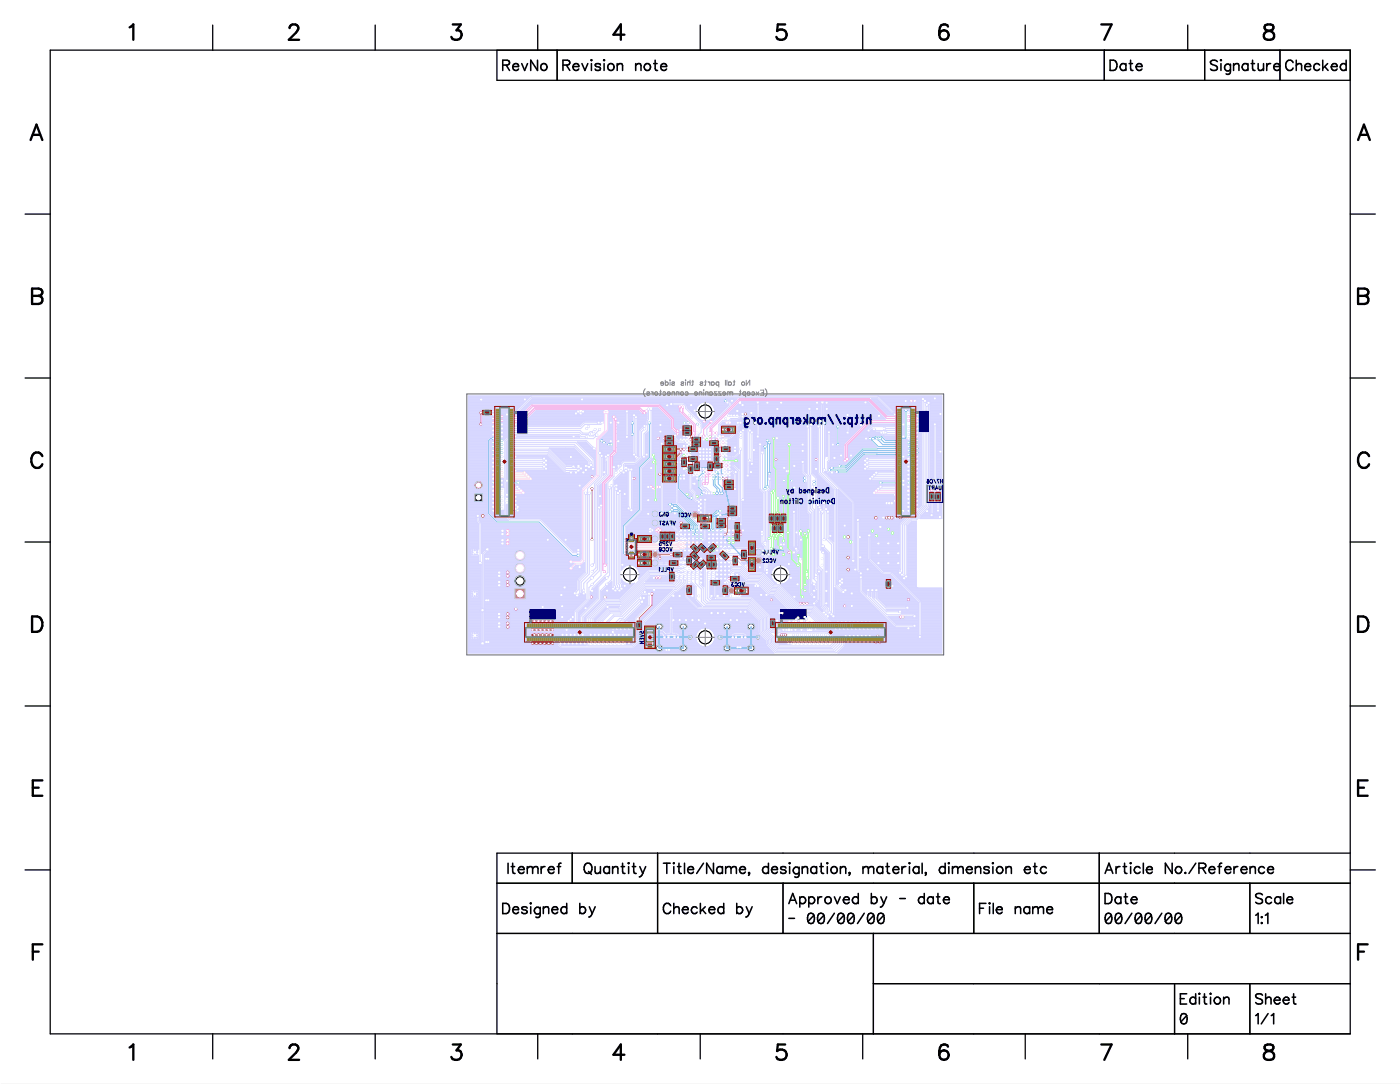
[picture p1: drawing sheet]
<svg xmlns="http://www.w3.org/2000/svg" width="279mm" height="216mm" viewBox="0 0 279 216" stroke-linecap="round" stroke-linejoin="round" font-family="sans-serif">
<defs><g id="words">
<text font-size="9.5" x="107.8" y="87.5">MAKER</text>
<text font-size="8" x="113.9" y="92.1">PNP</text>
<g font-size="6">
<text x="25.6" y="8.9">1</text>
<text x="57.3" y="8.9">2</text>
<text x="89.7" y="8.9">3</text>
<text x="122" y="8.9">4</text>
<text x="154.5" y="8.9">5</text>
<text x="187" y="8.9">6</text>
<text x="219.3" y="8.9">7</text>
<text x="251.7" y="8.9">8</text>
<text x="5.9" y="28.8">A</text>
<text x="270.5" y="28.8">A</text>
<text x="6.2" y="61.5">B</text>
<text x="270.5" y="61.5">B</text>
<text x="6" y="94.1">C</text>
<text x="270.5" y="94.1">C</text>
<text x="6.2" y="126.8">D</text>
<text x="270.5" y="126.8">D</text>
<text x="6.3" y="159.4">E</text>
<text x="270.5" y="159.4">E</text>
<text x="6.3" y="192.1">F</text>
<text x="270.5" y="192.1">F</text>
<text x="25.6" y="212">1</text>
<text x="57.3" y="212">2</text>
<text x="89.7" y="212">3</text>
<text x="122" y="212">4</text>
<text x="154.5" y="212">5</text>
<text x="187" y="212">6</text>
<text x="219.3" y="212">7</text>
<text x="251.7" y="212">8</text>
</g>
<g font-size="4">
<text x="100" y="14.7">RevNo</text>
<text x="112.1" y="14.7">Revision note</text>
<text x="221.1" y="14.7">Date</text>
<text x="241.1" y="14.7">Signature</text>
<text x="256.1" y="14.7">Checked</text>
<text x="101.1" y="174.6">Itemref</text>
<text x="116.3" y="174.6">Quantity</text>
<text x="132.1" y="174.6">Title/Name, designation, material, dimension etc</text>
<text x="220.1" y="174.6">Article No./Reference</text>
<text x="100" y="182.6">Designed by</text>
<text x="132.1" y="182.6">Checked by</text>
<text x="157.1" y="180.6">Approved by - date</text>
<text x="157.1" y="184.6">- 00/00/00</text>
<text x="195.1" y="182.6">File name</text>
<text x="220.1" y="180.6">Date</text>
<text x="220.1" y="184.6">00/00/00</text>
<text x="250.1" y="180.6">Scale</text>
<text x="250.1" y="184.6">1:1</text>
<text x="235.1" y="200.6">Edition</text>
<text x="250.1" y="200.6">Sheet</text>
<text x="235.1" y="204.5">0</text>
<text x="250.1" y="204.5">1/1</text>
</g>
<g font-size="3.5">
<text x="148.2" y="84.9">http://makerpnp</text>
<text x="169.9" y="84.9">.org</text>
</g>
<g font-size="2">
<text x="131.6" y="77.1">No tall parts this side</text>
<text x="128.2" y="79">(Except mezzanine connectors)</text>
<text x="155.5" y="100.6">Dominic Clifton</text>
<text x="156.7" y="98.5">Designed by</text>
</g>
<g font-size="1.5">
<text x="103.5" y="82.6" transform="rotate(90 103.5 82.6)">P3/4</text>
<text x="183.5" y="82.6" transform="rotate(90 183.5 82.6)">P1/2</text>
<text x="184.7" y="96.5">H</text>
<text x="185" y="97.8">UART</text>
<text x="185.6" y="96.5">7</text>
<text x="186.2" y="96.5">/</text>
<text x="186.7" y="96.5">C6</text>
<text x="131.3" y="104.8">VFAST</text>
<text x="131.3" y="103">GND</text>
<text x="135.3" y="103.2">VCC1</text>
<text x="131.3" y="108.8">V2P5</text>
<text x="131.3" y="110">VCC0</text>
<text x="152" y="110.5">VPLL0</text>
<text x="152" y="112.2">VCC2</text>
<text x="131.3" y="114">VPLL1</text>
<text x="145.7" y="117">VCC3</text>
<text x="156.2" y="122.9">CN_FR</text>
<text x="128.5" y="128.3" transform="rotate(-90 128.5 128.3)">5</text>
<text x="128.5" y="127.4" transform="rotate(-90 128.5 127.4)">VEN</text>
</g>
</g></defs>
<path d="M0 0h279.1v215.9h-279.1z" fill="#000" stroke="#000" stroke-width=".2"/>
<path d="M0 0h279.1v215.9h-279.1z" fill="#fff" stroke="#fff" stroke-width=".2"/>
<path d="M93 78.5h95.1v51.9h-95.1z" fill="none" stroke="#636363" stroke-width=".2"/>
<circle cx="155.6" cy="114.4" r="1.29" fill="#fff" stroke="#000" stroke-width=".2"/>
<path d="M153.7 114.4h3.7M155.6 112.6v3.7" fill="none" stroke="#8a8a8a" stroke-width=".2"/>
<circle cx="140.6" cy="126.9" r="1.29" fill="#fff" stroke="#000" stroke-width=".2"/>
<path d="M138.7 126.9h3.7M140.6 125.1v3.7" fill="none" stroke="#8a8a8a" stroke-width=".2"/>
<circle cx="140.6" cy="82" r="1.29" fill="#fff" stroke="#000" stroke-width=".2"/>
<path d="M138.7 82h3.7M140.6 80.1v3.7" fill="none" stroke="#8a8a8a" stroke-width=".2"/>
<circle cx="125.6" cy="114.4" r="1.29" fill="#fff" stroke="#000" stroke-width=".2"/>
<path d="M123.7 114.4h3.7M125.6 112.6v3.7" fill="none" stroke="#8a8a8a" stroke-width=".2"/>
<g fill="none" stroke="#d6d6ff" stroke-width=".2">
<path d="M93.4 78.9h12.3M93.4 79.1h12.2M93.4 79.2h12M93.4 79.3h11.9M93.4 79.4h11.8M93.4 79.6h11.7M93.4 79.7h11.6M93.4 79.8h11.4M93.4 79.9h11.3M105.6 79.9h38.6M105.7 79.8h38.5M105.8 79.7h38.5"/>
<path d="M105.9 78.8l-3.1 3.1-1.4-.1v5.3h-.3M105.9 79.6h38.4M144.2 79.8l.2 .3 .4 .1M144.3 79.7l-.1 .1M144.4 79.5l-.1 .2M144.5 79.5h-.1M144.7 79.5l.2 .1M144.9 79.6h.1M144.9 79.6h.7M144.9 79.6l.1 .1M145 79.7v.1M145 79.7h.6"/>
<path d="M145 79.9l-.2 .3M145 79.8h.5M145 79.9h.4M145 79.8v.1M145.8 79.5l-.5 .5M145.9 79.8l-.4 .4v.6l-4.6 4.7v1.4M146 79.5l.2 .1M146.2 79.6h.1M146.2 79.6h.6M146.2 79.6l.1 .1M146.3 79.7v.1M146.3 79.7h.4"/>
<path d="M146.3 79.9l-.1 .2M146.3 79.8h.3M146.3 79.9h.1M146.3 79.8v.1M173.8 79.6h1.2M173.9 79.7h1.2M174.1 79.8h1.1M174.2 79.9h1.1M175 78.8l3.1 3.1 1.7-.1v5.3l.5-.1v-5.1M175.2 78.9h12.5M175.3 79.1h12.4M175.4 79.2h8.3"/>
<path d="M175.6 79.3h8M175.7 79.4h7.9M175.8 79.6h5.6M175.9 79.7h5.4M176 79.8h5.2M176.2 79.9h5M181.2 79.8l.2 .4M181.3 79.7l-.1 .1M181.3 79.6v.1M181.9 79.5l-.6 .1M181.9 79.5l.1 .3 .1-.1M181.9 79.6h.2"/>
<path d="M182 80l-.1 .2M182 80h.1M182 80l.1 .2M182.1 79.6v.1M182.6 79.5l-.5 .1M182.6 79.5l.1 .2M182.6 79.6h1M182.7 79.7h.9M182.7 79.7l.1 .1M182.8 79.9l-.4 .4M182.8 79.8v.1M182.8 79.8h.9"/>
<path d="M182.8 79.9h.9M183.6 79.3l.1 .5M183.7 79.8v20.8l-.6 .6v-.1M183.7 79.2l-.1 .1M183.9 79.1l-.2 .1M184 79.5v21.2l-1.5 1.5v.3M184 79.1l.4 .3M184.2 79.2h3.5M184.3 79.3h3.4M184.4 79.4l.2 .1M184.4 79.4h3.3M184.4 79.9v20.8l-1.6 1.6v.3l-.3 .4h-1.1l-1.5 1.5-.1 10"/>
<path d="M184.6 79.5l.1 .2M184.6 79.6h3.1M184.7 79.7l.1 .1M184.7 79.7h3M184.8 79.9l-.1 .2M184.8 79.8v.1M184.8 79.8h2.9M184.8 79.9h.1M184.8 79.9v.1M185.1 79.8l-.3 .1M185.1 79.8l.2 .1M185.3 79.9l.1 .1"/>
<path d="M185.3 79.9h2.4M93.4 80h11.2M93.4 80.2h11.1M93.4 80.3h11M93.4 80.4h10.8M93.4 80.5h10.7M93.4 80.7h10.6M93.4 80.8h10.5M93.4 80.9h10.4M93.4 81h10.2M93.4 81.1h10.1M93.4 81.3h10"/>
<path d="M93.4 81.4h9.9M93.4 81.5h9.7M93.4 81.6h9.6M93.4 81.7h2.7M93.4 81.9h2.2M93.4 82h2.1M93.4 82.1h2.1M93.4 82.2h2.1M93.4 82.4h2.1M93.4 82.5h2.1M93.4 82.6h2.1M93.4 82.7h2.1"/>
<path d="M93.4 82.8h2.1M93.4 83h2.1M93.4 83.1h2.1M93.4 83.2h2.1M93.4 83.3h2.1M93.4 83.4h2.1M93.4 83.6h2.1M93.4 83.7h2.1M93.4 83.8h2.1M93.4 83.9h2.1M93.4 84h2.1M93.4 84.2h2.1"/>
<path d="M93.4 84.3h2.1M93.4 84.4h2.1M93.4 84.5h2.1M93.4 84.7h2.1M93.4 84.8h2.1M93.4 84.9h2.3M93.4 85h4.5M93.4 85.1h4.6M93.4 85.3h4.7M93.4 85.4h4.8M93.4 85.5h4.6M93.4 85.6h4.6"/>
<path d="M93.4 85.8h4.5M93.4 85.9h4.6M93.4 86h4.6M93.4 86.1h4.8M93.4 86.3h4.7M93.4 86.4h4.6M93.4 86.5h4.5M93.4 86.6h4.5M93.4 86.7h4.6M93.4 86.9h4.7M93.4 87h4.9M93.4 87.1h4.3"/>
<path d="M93.4 87.2h4.1M93.4 87.3h4M93.4 87.5h3.9M93.4 87.6h3.8M93.4 87.7h3.7M93.4 87.8h3.7M93.4 87.9h3.7M93.4 88.1h3.7M93.4 88.2h3.7M93.4 88.3h3.7M93.4 88.4h3.7M93.4 88.6h3.7"/>
<path d="M93.4 88.7h3.7M93.4 88.8h3.7M93.4 88.9h3.7M93.4 89h3.7M93.4 89.2h3.7M93.4 89.3h3.7M93.4 89.4h3.7M93.4 89.5h3.7M93.4 89.6h3.7M93.4 89.8h3.7M93.4 89.9h3.7M93.4 90h3.7"/>
<path d="M93.4 90.1h3.7M93.4 90.3h3.7M93.4 90.4h3.7M93.4 90.5h3.7M93.4 90.6h3.7M93.4 90.7h3.7M93.4 90.9h3.7M93.4 91h3.7M93.4 91.1h3.7M93.4 91.2h3.7M93.4 91.4h3.7M93.4 91.5h3.7"/>
<path d="M93.4 91.6h3.7M93.4 91.7h3.7M93.4 91.8h3.7M93.4 92h3.7M93.4 92.1h3.7M93.4 92.2h3.7M93.4 92.3h3.7M93.4 92.4h3.7M93.4 92.6h3.7M93.4 92.7h3.7M93.4 92.8h3.7M93.4 92.9h3.7"/>
<path d="M93.4 93h3.7M93.4 93.2h3.7M93.4 93.3h3.7M93.4 93.4h3.7M93.4 93.5h3.7M93.4 93.7h3.7M93.4 93.8h3.7M93.4 93.9h3.7M93.4 94h3.7M93.4 94.1h3.7M93.4 94.3h3.7M93.4 94.4h3.7"/>
<path d="M93.4 94.5h3.7M93.4 94.6h3.7M93.4 94.8h3.7M93.4 94.9h3.7M93.4 95h3.7M93.4 95.1h3.7M93.4 95.2h3.7M93.4 95.4h3.7M93.4 95.5h3.7M93.4 95.6h3.7M93.4 95.7h3.7M93.4 95.9h1.6"/>
<path d="M93.4 96h1.4M93.4 96.1h1.3M93.4 96.2h1.2M93.4 96.3h1.1M93.4 96.5h1.1M93.4 96.6h1.1M93.4 96.7h1.1M93.4 96.8h1.1M93.4 96.9h1.1M93.4 97.1h1.2M93.4 97.2h1.3M93.4 97.3h1.4"/>
<path d="M93.4 97.4h1.6M93.4 97.5h3.7M93.4 97.7h3.7M93.4 97.8h3.7M93.4 97.9h3.7M93.4 98h3.7M93.4 98.2h3.7M93.4 98.3h1.1M93.4 98.4h1.1M93.4 98.5h1.1M93.4 98.6h1.1M93.4 98.8h1.1"/>
<path d="M93.4 98.9h1.1M93.4 99h1.1M93.4 99.1h1.1M93.4 99.3h1.1M93.4 99.4h1.1M93.4 99.5h1.1M93.4 99.6h1.1M93.4 99.7h1.1M93.4 99.9h1.1M93.4 100h3.7M94.5 96.8v.1M94.5 96.9l.3 .4"/>
<path d="M94.8 97.3l.5 .2 .5-.1M95.3 95.7l-.6 .4-.2 .7M95.5 95.7l.6 .4M95.5 82.4h.1M95.5 84.3v.3l.2 .3M95.5 84.3h.1M95.5 82.4v.1M95.5 82.5v1.8M95.7 84.9h.3M95.8 81.8l-.3 .2v.4M95.8 97.4h1.3M95.8 95.9h1.3"/>
<path d="M95.9 81.8l1.1-.1v1h-.8v1.6M96 84.9h1.9M96 97.3h1.1M96 96h1.1M96.1 97.2h1M96.1 96.1h1M96.1 96.1l.2 .3M96.2 84.8h1.8M96.2 84.8l-.2 .1M96.2 82.7h2.4M96.2 82.8h2.4M96.2 83h2.4"/>
<path d="M96.2 83.1h1.9M96.2 83.2h1.8M96.2 83.3h1.7M96.2 83.4h1.7M96.2 83.6h1.8M96.2 83.7h1.9M96.2 83.8h2M96.2 83.9h1.8M96.2 84h1.8M96.2 84.2h1.7M96.2 84.3v.5M96.2 84.3h1.8"/>
<path d="M96.2 97.1h.9M96.2 97.1l-.4 .3M96.2 96.2h.9M96.2 84.4h1.8M96.2 84.7h1.9M96.2 96.9v.2M96.2 96.9h.9M96.3 84.5h19.4M96.3 96.3h.8M96.3 96.4l-.1 .5M96.3 96.5h.8M96.3 96.8h.8"/>
<path d="M96.3 96.6h.8M96.3 96.7h.8M96.3 98.3h.8M96.3 98.4h.8M96.3 98.5h.8M96.3 98.6h.8M96.3 98.8h.8M96.3 98.9h.8M96.3 99h.8M96.3 99.1h.8M96.3 99.3h.8M96.3 99.4h.8"/>
<path d="M96.3 99.5h.8M96.3 99.6h.8M96.3 99.7h.8M96.3 99.9h.8M97.1 87.6v14.8M97.6 82.2h1.6M97.7 87.1l-.6 .5M97.7 87.9h.3M97.7 88.1h.3M97.7 88.2h.2M97.7 88.3h.3M97.7 88.4h.4"/>
<path d="M97.7 88.6h.9M97.7 88.7h.4M97.7 88.8h.3M97.7 88.9h.2M97.7 89h.2M97.7 89.2h.3M97.7 89.3h.4M97.7 89.4h.5M97.7 89.5h.3M97.7 89.6h.3M97.7 89.8h.2M97.7 89.9h.3"/>
<path d="M97.7 90h.3M97.7 90.3h.4M97.7 90.4h.3M97.7 90.5h.2M97.7 90.6h.2M97.7 90.7h.3M97.7 90.9h.4M97.7 91h.5M97.7 91.1h.3M97.7 91.2h.3M97.7 91.4h.2M97.7 91.5h.3"/>
<path d="M97.7 91.6h.3M97.7 91.7h.5M97.7 91.8h.4M97.7 92h.3M97.7 92.1h.2M97.7 92.2h.2M97.7 92.3h.3M97.7 92.4h.4M97.7 92.6h.9M97.7 92.7h.3M97.7 92.8h.3M97.7 92.9h.2"/>
<path d="M97.7 93h.3M97.7 93.2h.3M97.7 93.3h.4M97.7 93.4h.9M97.7 93.5h.9M97.7 93.7h.9M97.7 93.8h.9M97.7 93.9h.9M97.7 94h.9M97.7 94.1h.9M97.7 94.3h.4M97.7 94.4h.3"/>
<path d="M97.7 94.5h.2M97.7 94.6h.2M97.7 94.8h.3M97.7 94.9h.4M97.7 95h.5M97.7 95.1h.3M97.7 95.2h.3M97.7 95.4h.2M97.7 95.5h.3M97.7 95.6h.3M97.7 95.9h.4M97.7 96h.3"/>
<path d="M97.7 96.1h.2M97.7 96.2h.2M97.7 96.3h.3M97.7 96.5h.4M97.7 96.6h.5M97.7 96.7h.3M97.7 96.8h.3M97.7 96.9h.2M97.7 97.1h.3M97.7 97.2h.3M97.7 97.3h.5M97.7 97.4h.4"/>
<path d="M97.7 97.5h.3M97.7 97.7h.2M97.7 97.8h.2M97.7 97.9h.3M97.7 98h.4M97.7 98.2h.9M97.7 98.3h.9M97.7 98.4h.9M97.7 98.5h.9M97.7 98.6h.9M97.7 98.8h.9M97.7 98.9h.9"/>
<path d="M97.7 99h.4M97.7 99.1h.3M97.7 99.3h.2M97.7 99.4h.2M97.7 99.5h.3M97.7 99.6h.3M97.7 99.7h.9M97.7 99.9h.4M97.7 100h.3M97.7 87.8h.4M97.8 87.7h.3M98 84.1v.3l.3 .1-.3 .3"/>
<path d="M98 89.7v.3l.3 .1M98 97.1l.3 .2M98 95.3v.3l.3 .1M98 96.1l.1 .4h.5M98 97.7a.39 .39 0 0 0 .1 .4 .39 .39 0 0 0 .5 0M98 88.1l.1 .3M98 90.5v.1M98 92.1a.4 .4 0 0 0 .1 .4 .4 .4 0 0 0 .5 0M98 99.3v.2M98 89.1v.1M98 90.6v.2M98 93v.2"/>
<path d="M98 83.5v.1M98 99.5l.3 .2M98 99.1v.2M98 91.6l.3 .2 .3-.1M98 93.2l.1 .1M98 94.8l.2 .1h.4M98 88v.1M98 84.8v.4M98 86.3v.5M98 96.7v.4M98 89.2l.3 .2M98 89.5v.2"/>
<path d="M98 90.8h.1M98 96v.1M98 97.5v.2M98 86.8l.3 .1M98 85.2l.1 .1M98 83.6l.1 .1M98 81.7h4.9M98 82.6h.6M98.1 90.8l.2 .1M98.1 88.7l-.1 .4M98.1 92.7l-.1 .3M98.1 88.4l.2 .2"/>
<path d="M98.1 91.8l-.1 .3M98.1 85.3h.2M98.1 83.7l.2 .1M98.1 87.7l-.2-.1-.2 .2v14.4l1.5 1.5M98.1 87.7h.2M98.1 86.1h.2M98.1 83.8l-.1 .3M98.2 85.4a.39 .39 0 0 0-.2 .3 .39 .39 0 0 0 .1 .4M98.2 91l-.2 .3v.3M98.2 96.6l-.2 .1M98.3 87.7h.1M98.3 87.8l-.3 .2"/>
<path d="M98.3 83l-.3 .1v.4M98.3 92.6l-.2 .1M98.3 86.9v.1M98.3 85.3h.1M98.3 86.2l-.3 .1M98.3 85.4h-.1M98.3 87h17.2M98.3 87l-.6 .1M98.3 90.9l.4-.1-.1 .2M98.3 88.6h.3M98.3 91h.3M98.3 97.4l-.3 .1"/>
<path d="M98.3 89.4l.4-.2-.1 .3M98.3 99.8l-.3 .1v.5M98.3 88.6l-.2 .1M98.3 89.4h.3M98.3 89.4l-.3 .1M98.3 91h-.1M98.3 86.2h.2M98.3 86.2h.1M98.3 83.8h-.2M98.3 83.8h.1M98.3 82.6h.1M98.3 98.5h.1"/>
<path d="M98.3 93.8h.1M98.3 85.8h.1M98.3 85.8h.9M98.3 91.4h.9M98.3 92.9h.9M98.3 99.4h.9M98.3 98.5h.9M98.3 93.8h.9M98.3 92.2h.9M98.3 86.6h.9M98.3 85h.9M98.3 82.6h1.4"/>
<path d="M98.4 87h.2M98.4 84.6l.3-.2v.3zM98.4 86.9l.3-.1-.1 .3M98.4 88.6l.3-.1-.1 .1M98.4 92.6h.2M98.4 86.9l-.1 .1M98.5 90.1h.1M98.5 96.6h.1M98.5 86.2h.1M98.5 86.1l-.2 .1M98.5 95.7h.1M98.5 85.4h.1"/>
<path d="M98.5 91h.1M98.5 86.1h.1M98.5 91.7h.1M98.5 95h.1M98.5 97.3h-.2M98.5 97.3h.1M98.5 86.1h.2l-.1 .2M98.5 83.8h.1M98.5 89.4h.1M98.5 87.7h.1M98.5 99h.1M98.6 93.3h.1"/>
<path d="M98.6 99h-.3l-.3 .1M98.6 99.7h-.3M98.6 83.7l.1 .2-.3-.1M98.6 84.6h.1M98.6 85.3h.1M98.6 90.1h-.9M98.6 90.2h.1M98.6 95.7h-.9M98.6 98.1h.1M98.6 93.3h-.5M98.6 90.2a.4 .4 0 0 0-.6 .3M98.6 90.1h.1"/>
<path d="M98.6 91.8h-.5M98.6 99.7l.1 .2-.3-.1M98.6 95.8h-.4l-.2 .2M98.6 87.7h-.2M98.6 94.2h-.3a.4 .4 0 0 0-.3 .6M98.6 88.6h.1M98.6 89.4v.1M98.6 91h.1M98.6 91.8h.1M98.6 92.6h.1M98.6 94.2h.1M98.6 95.7h.1"/>
<path d="M98.6 95.8h.1M98.6 96.6h.1M98.6 97.3h-.1M98.6 99.7h.1M98.6 87v.1M98.6 86.2v.1M98.6 85.3h-.2M98.6 83.7l-.2 .1M98.6 87.7v.1h-.2M98.6 94.9l.1 .2-.4-.1-.3 .3M98.6 97.3l.1 .2-.4-.1M98.6 85.3l.1 .2-.3-.1"/>
<path d="M98.6 90.1v.1M98.6 91.7v.1M98.6 92.5v.1M98.6 93.3v.9M98.6 95.7v.1M98.6 96.5v.1M98.6 98.1l.1 1-.1-.1M98.6 91.7h.1M98.6 92.5h.1M98.6 94.9h.1M98.6 96.5h.1M98.6 97.3h.1"/>
<path d="M98.6 83.7h.1M98.7 91h1.4M98.7 95.8h1.4M99.2 91.8h.9M99.2 99.7h.9M99.2 99h.9M99.2 92.6h.9M99.2 97.3h.9M99.2 85.4h.9M99.2 86.2h.9M99.2 93.4h.9M99.7 95.2l.3 .1 .3-.1v1.9h-.6z"/>
<path d="M99.7 85.6l.3 .2-.3 .1zM99.8 81.9h1.5M99.8 82h1.5M99.8 82.1h1.5M99.8 82.2h1.5M99.8 82.4h1.5M99.8 82.5h1.5M99.8 82.6h.1M99.8 83.3h.1M99.8 84.2h1.5M99.8 84.3h1.5M99.8 84.4h1.5"/>
<path d="M99.8 84.7h1.5M99.8 84.8h1.5M99.8 84.9h1.5M99.8 85h.1M99.8 85.8h1.5M99.8 86.5h.1M99.8 86.6h1.5M99.8 86.7h1.5M99.8 86.9h1.5M99.8 87.1h1.3M99.8 87.2h1.1M99.8 87.3h1"/>
<path d="M99.8 95.4h.5M99.8 95.5h.5M99.8 95.6h.5M99.8 95.7h.5M99.8 95.9h.5M99.8 96h.5M99.8 96.1h.5M99.8 96.2h.5M99.8 96.3h.5M99.8 96.5h.5M99.8 96.7h.5M99.8 96.8h.5"/>
<path d="M99.8 96.9h.5M99.9 82.6l-.2 .1v-.9h-1.7v-.1h-.9v1h.9v-.2h.7v.6l-.3-.1M99.9 83.3l-.2-.1v.3l.3-.1M99.9 82.6h.3M99.9 83.3h.1M100 84.1l-.3-.1v1.1l.5-.1 .2 .4M100 83.3h.1M100.1 87h.1M100.1 84.6h.1M100.1 91h.1M100.1 96.6h.1M100.1 95.8h.1"/>
<path d="M100.1 86.2h.1M100.1 85.8l.3 .1M100.1 83.4l.2 .1M100.2 82.6h1.1M100.2 83.3h1.1M100.2 82.6l.2 .1M100.2 83.3h-.1M100.3 85h1M100.3 86.5h1M100.3 83.4h1M100.3 87.5h.3M100.3 96.6h-2.1"/>
<path d="M100.3 97.1h.1M100.3 84h1M100.3 83.5l.1 .3M100.3 85.6h1M100.3 85.9h1M100.4 82.7h.9M100.4 83.2h.9M100.4 85.6l-.4 .2M100.4 85.9v.2M100.4 82.7v.4l-.2 .2M100.4 85.1h.9M100.4 86.4h.9"/>
<path d="M100.4 83.6h.9M100.4 83.9h.9M100.4 87.6h.1M100.4 85.5h.9M100.4 86h.9M100.4 85.5v.1M100.4 82.8h.9M100.4 83.1h.9M100.4 86.1l-.2 .4-.5-.1v1.1l.5-.1 .2 .3 .7-.6M100.4 83.8l-.3 .3M100.4 85.4v.1M100.4 83h.9"/>
<path d="M100.4 83.7h.9M100.4 83.8h.9M100.4 85.3h.9M100.4 85.4h.9M100.4 86.1h.9M100.4 86.3h.9M100.9 88.1h.4M100.9 88.2h.4M100.9 88.3h.4M100.9 88.4h.4M100.9 88.6h.4M100.9 88.7h.4"/>
<path d="M100.9 88.8h.4M100.9 88.9h.4M100.9 89h.4M100.9 89.2h.4M100.9 89.3h.4M100.9 89.4h.4M100.9 89.5h.4M100.9 89.6h.4M100.9 89.8h.4M100.9 89.9h.4M100.9 90h.4M100.9 90.1h.4"/>
<path d="M100.9 90.3h.4M100.9 90.4h.4M100.9 90.5h.4M100.9 90.6h.4M100.9 90.7h.4M100.9 90.9h.4M100.9 91h.4M100.9 91.1h.4M100.9 91.2h.4M100.9 91.4h.4M100.9 91.5h.4M100.9 91.6h.4"/>
<path d="M100.9 91.7h.4M100.9 91.8h.4M100.9 92h.4M100.9 92.1h.4M100.9 92.2h.4M100.9 92.3h.4M100.9 92.4h.4M100.9 92.6h.4M100.9 92.7h.4M100.9 92.8h.4M100.9 92.9h.4M100.9 93h.4"/>
<path d="M100.9 93.2h.4M100.9 93.3h.4M100.9 93.4h.4M100.9 93.5h.4M100.9 93.7h.4M100.9 93.8h.4M100.9 93.9h.4M100.9 94h.4M100.9 94.1h.4M100.9 94.3h.4M100.9 94.4h.4M100.9 94.5h.4"/>
<path d="M100.9 94.6h.4M100.9 94.8h.4M100.9 94.9h.4M100.9 95h.4M100.9 95.1h.4M100.9 95.2h.4M100.9 95.4h.4M100.9 95.5h.4M100.9 95.6h.4M100.9 95.7h.4M100.9 95.9h.4M100.9 96h.4"/>
<path d="M100.9 96.1h.4M100.9 96.2h.4M100.9 96.3h.4M100.9 96.5h.4M100.9 96.6h2.1M100.9 96.7h.4M100.9 96.8h.4M100.9 96.9h.4M100.9 97.1h.4M100.9 97.2h.4M100.9 97.3h.4M100.9 97.4h.4"/>
<path d="M100.9 97.5h.4M100.9 97.7h.4M100.9 97.8h.4M100.9 97.9h.4M100.9 98h.4M100.9 98.2h.4M100.9 98.3h.4M100.9 98.4h.4M100.9 98.5h.4M100.9 98.6h.4M100.9 98.8h.4M100.9 98.9h.4"/>
<path d="M101 87.9h.3M101.1 82.6h.1M101.1 98.5h.1M101.1 95.8h.1M101.1 99.4h.8M101.1 95.8h1.4M101.1 98.5h1.4M101.1 82.6h1.4M101.1 95.8v.8M101.1 87.8h.2M101.2 87.7h.1M101.3 99h.1"/>
<path d="M101.3 87.6l.1 11.5-.5-.1v-11zM101.4 91h1.4M101.4 93.8h1.4M101.9 85.8h13.8l.5 .5h1.2l.2-.3h.8M101.9 88.6h12.6l3.3 3.3v.7M101.9 90.2h7.4M101.9 91.4h6.6M101.9 91.8h6.9M101.9 92.9h6.6M101.9 89.8h7.4l3.5 3.5h3M101.9 99.7h.9M101.9 87.8h15l1.5 1.5"/>
<path d="M101.9 99h.9M101.9 89.4l7.5 .1M101.9 92.6h6.9M101.9 97.3h1.6M101.9 92.2h6.6M101.9 86.6h13.6l.4 .4h1M101.9 88.2h12.9l3.4 3.4v1.8M101.9 89h12.6l2.9 2.9v1.1M101.9 93.4h6.9M101.9 82.2h1l3-3.1h69.1l3 3.1h1.2M102.5 86.8h12.8l.3 .3h-13.1zM102.5 99.2l.2 .2-.2 .1z"/>
<path d="M102.5 82.6h1.2M102.5 91h5.8M102.5 93.7h6.1M102.5 93.8h2.1l.3 .1M102.5 96.5h.6M102.5 98.5h1.7M102.5 90.8l6.5-.1 3.6 3.6M102.8 87h.1M102.8 84.6h.1M102.8 91h.1M102.8 93.8h.1M102.8 99.3l-.3 .1"/>
<path d="M102.8 99.4h.1M102.9 99.4h12.9M102.9 99.4h.1M103 99.3h-.2M103 99.4v.1M103 98.6h12.8M103 99.3h12.8M103 99.2v.1M103 99.5l.1 .2M103.1 99.5h12.7M103.1 100h12.7M103.1 98.8h12.7"/>
<path d="M103.1 99.1h12.7M103.1 98.8v.1M103.1 99.1l-.1 .1M103.1 82.4h.8M103.1 99.6h12.7M103.1 99.9h12.7M103.1 98.9v.2M103.1 98.9h12.7M103.1 99h12.7M103.1 99.7l-.3 .4M103.2 99.7h12.6M103.3 82.2h.7"/>
<path d="M103.3 96.6l.2 .1M103.4 82.1h.8M103.5 96.7h13M103.5 96.7v.1M103.5 82h.8M103.5 96.8h12.9M103.5 96.8v.1M103.5 97h.1M103.5 96.9v.1M103.6 96.9h12.7M103.6 97l.3 .2M103.6 95.9h13.8"/>
<path d="M103.6 96.5h13.1M103.6 95.9a.41 .41 0 0 1 0 .5 .41 .41 0 0 1-.6 0h-.5v.3l.6-.1h13.5M103.6 95.9l-.4-.1-.2 .1M103.6 81.9h.8M103.7 96h13.5M103.7 96.3h13.2M103.7 96.1h13.4M103.7 96.2h13.3M103.7 81.7h.8M103.8 97.1h12.3M103.9 81.6h.8M103.9 97.2h12.1"/>
<path d="M103.9 97.2l.3 .3M103.9 97.3h12M104 81.5h.8M104.1 81.4h.8M104.1 97.4h11.7M104.2 84.4h11.6M104.2 98.5l-1.7-.1v.3l.3-.1 .3 .2M104.2 81.3h.8M104.2 97.5l.1 .2M104.2 97.5h11.6M104.3 97.7v.1M104.3 97.8h.1"/>
<path d="M104.3 97.7h11.5M104.3 97.8h.2M104.3 81.1h.8M104.4 84.3h11.5M104.5 81h.8M104.5 97.8h11.3M104.5 84.2h11.5M104.5 97.8l.2 .3M104.6 80.9h.8M104.6 84h11.6M104.6 98.4h11.2M104.6 98.4l-.2 .1"/>
<path d="M104.6 97.9h11.2M104.7 98.3l-.1 .1M104.7 93.8h7.4M104.7 98h11.1M104.7 98.3h11.1M104.7 98.1v.1M104.7 98.2h11.1M104.7 98.2v.1M104.7 80.8h.8M104.7 83.9h11.6M104.8 80.7h.8M104.9 83.8h14.3"/>
<path d="M104.9 93.9h7.3M104.9 93.9v.1M104.9 94v.2M104.9 94.2h.1M104.9 94h7.4M105 80.5h.8M105 94.1h7.4M105 94.2l.3 .3M105 83.7h15.2M105.1 80.4h28.3M105.1 83.6h15.1M105.2 80.3h28.3"/>
<path d="M105.2 83.4h15M105.2 94.3h7.4M105.3 80.2h28.3M105.3 83.3h14.9M105.3 94.5h13.3M105.3 94.5l.4 .3M105.4 80h38.9M105.5 83.2h14.7M105.6 83.1h14.6M105.6 94.6h12.2M105.7 95.7l-3.2-.1v.3h.6M105.7 94.8l.4 .5"/>
<path d="M105.7 94.8h12M105.7 83h14.5M105.7 94.9h11.9M105.8 82.8h14.4M105.9 95.7h11.6M105.9 95h11.7M106 82.7h8.6M106 80.4l-2.4 2.3h-1.1v-.2h1.3M106.1 95.6h11.5M106.1 82.6h8.4M106.1 95.1h11.6M106.1 95.5l-.3 .2h-3.3"/>
<path d="M106.1 95.2h11.7M106.1 95.5h11.6M106.1 95.3v.2M106.2 95.4h11.6M106.2 82.5h8.2M106.3 82.4h8.1M106.4 82.2h8M106.6 82.1h7.9M106.7 82h8.2M106.8 81.9h8.1M108.3 91h-.1M108.3 91h.1"/>
<path d="M108.3 91h.3M108.6 91l.2 .2M108.6 91h.7M108.8 91.1h.6M108.8 91.2l.3 .3M108.8 91.2h.7M108.8 92.9h.1M108.8 92.9l.4 .3M108.9 91.4h.7M109 92.9h-.2M109 92.9h2.2M109 92.2h1.5"/>
<path d="M109.1 92.1l-.3 .1 .4 .2M109.1 93.7l-6.6-.1v.3l2-.1M109.1 92.1h1.3M109.1 93.7h2.9M109.1 93h2.2M109.1 91.5h.7M109.1 90.5l3.7 3.6h1M109.1 91.5l.1 .1M109.2 90.9l-6.7-.1v.3l5.7-.1M109.2 92.8h1.9M109.2 92l-.1 .1M109.2 90.5l-7.3 .1"/>
<path d="M109.2 92.3h1.4M109.2 92.4h.1M109.2 92h1M109.2 91.6h.7M109.2 93.2h2.3M109.2 93.5h2.6M109.2 93.2l-.1 .5M109.2 91.6v.2M109.2 92.4v.3M109.2 92.7h1.8M109.2 92.7l-.2 .2M109.2 91.8h.9"/>
<path d="M109.2 92.4h1.5M109.2 90.2l3.6 3.5h2.5M109.2 91.8v.2M109.3 91.7h.7M109.3 92.6h1.6M109.3 93.3h2.3M109.3 93.4h2.4M109.3 89.5l3.5 3.4h1.5M109.6 89.3h4.8M109.7 89.4h4.8M109.8 89.5h4.8M110 89.6h4.8"/>
<path d="M110.1 89.8h4.8M110.2 89.9h4.8M110.3 90h4.8M110.4 90.1h4.9M110.6 90.3h4.8M110.7 90.4h4.8M110.8 90.5h4.8M110.9 90.6h4.8M111.1 90.7h4.8M111.2 90.9h4.8M111.3 91h4.8M111.4 91.1h4.8"/>
<path d="M111.5 91.2h4.8M111.7 91.4h4.8M111.8 91.5h4.8M111.9 91.6h4.8M112 91.7h4.8M112.1 91.8h4.9M112.3 92h4.8M112.4 92.1h4.7M112.5 92.2h4.6M112.6 94.3h.1M112.6 92.3h4.5M112.6 94.3l.2 .1"/>
<path d="M112.7 92.4h2.4M112.9 92.6h1.2M114.1 94.4h.4M114.1 92.6h-1.2l-3.4-3.4h4.9l2.8 2.8v.6M114.1 92.6h.4M114.2 94.3l-.4 .2-.3-.1h-8.2M114.2 94.3h.2M114.2 94h.2M114.2 94.1v.2M114.2 94.1h.2M114.4 94.1l.1 .3M114.4 94h-.2v.1"/>
<path d="M114.4 82.5l.3 .2M114.4 94v.1M114.5 92.6h.5M114.5 82.1l-.1 .4M114.5 92.6l.2 .2M114.6 92.7h.3M114.7 92.8h.2M114.7 92.9h.2M114.7 82l-.2 .1M114.9 82h.1M114.9 81.9l.1-.1h-8.1l-2.7 2.6h-1.7v.3h13.1l.7-.8M114.9 92.7l.1 .3h-.3v-.2"/>
<path d="M114.9 81.9v.1M115 82.7h.6M115 82.7h-.3M115 92.6l-.1 .1M115.1 94.4h.9M115.1 82.6l-.1 .1M115.1 82.6h.3M115.2 94.3l-.4 .2-.3-.1M115.2 94.3h.7M115.2 92.4l.4 .2M115.2 92.4l-.2 .2M115.2 82.5h.2"/>
<path d="M115.2 82.4h.1M115.2 94.1h.7M115.2 94.1h.1M115.2 82.4l-.1 .2M115.2 94.1v.2M115.2 88.2h1.7M115.2 82.4l.4 .3M115.3 88.3h1.7M115.5 88.4h1.7M115.5 92.4h1.1M115.5 94h.4M115.6 88.6h1.7"/>
<path d="M115.6 92.6h.9M115.6 92.6l.1 .3M115.7 93.9h.3M115.7 92.9h.3M115.7 92.7h.7M115.7 93.7h.1M115.7 93.8h.4M115.7 93.8l-.1 .2-.4 .1M115.7 93.7v.1M115.7 88.7h1.7M115.7 92.8h.7M115.7 88.7l2.8 2.9"/>
<path d="M115.7 92.9h.1M115.8 88.8h1.7M115.8 98.5h-11.6M115.9 94.1v.2M115.9 94v.1M115.9 82.7h4.3M115.9 92.9h.5M115.9 88.9h1.7M115.9 94.3l.4 .2 .4-.2M116 93.7h-.3M116 93.7h1.9M116 92.9l.2 .4"/>
<path d="M116 82.6l-.4 .1M116.1 82.6h-.1M116.1 82.6h4.1M116.1 89h1.7M116.1 93h.4M116.1 93.5h1.7M116.1 82.5v.1M116.1 82.5h4.1M116.2 89.2h1.7M116.2 93.2h.5M116.2 93.4h1.6M116.2 93.3h1"/>
<path d="M116.2 93.3l-.2 .4M116.3 89.3h1.7M116.3 82.4l-.2 .1M116.4 82.4h3.8M116.4 92.8l.3 .4M116.4 89.4h1.6M116.5 82.2h3.6M116.5 93.8h2.1M116.5 82.2l-.2 .2M116.6 89.5h1.5M116.6 94.4h2M116.6 81.9l3.8-.1-.2 .1"/>
<path d="M116.6 81.9v.2M116.6 82.1l-.1 .1M116.6 81.9h3.6M116.6 82.1h3.5M116.6 82h3.6M116.7 93.9h1.9M116.7 93.9a.4 .4 0 0 0-.4-.2 .4 .4 0 0 0-.4 .3M116.7 93.9v.2M116.7 92.4l.5 .2M116.7 94.3h1.9M116.7 92.4l-.3 .4M116.7 89.6h1.5"/>
<path d="M116.7 94h1.9M116.7 94.1v.2M116.7 94.1h1.9M116.8 98.2v15.8l-1.5 1.5v2l-.7 .7M116.8 88l1.2 1.3M116.8 88.1l-1.7-.1 .6 .7M116.8 89.8h1.8M116.9 89.9h1.7M117 93.2h.1M117 92.4h.1M117.1 93.1h.1M117.1 90h1.5"/>
<path d="M117.1 93.1l-.4 .1M117.1 93.1v.2M117.2 92.6h.1M117.2 90.1h1.4M117.3 90.3h1.3M117.4 90.4h1.2M117.5 98.2v16.1l-1.7 1.7v1.7l.6 .5M117.5 90.5h1.1M117.6 95l.1 .1M117.7 90.6h.9M117.7 94.9l-.1 .1M117.7 95.1l.2 .2"/>
<path d="M117.7 93.3h.1M117.8 90.7h.8M117.8 93.2l-.4 .2-.3-.1M117.8 93.2h.1M117.8 93.4l.2 .3M117.8 93h.1M117.8 93l.1 .1-.1 .3M117.8 93v.2M117.9 95.3h.1M117.9 90.9h.7M117.9 95.3l-2.1 2.2v13.9l-.2 .2h-1.5M118 93.7l.1 .1"/>
<path d="M118 89.3l.1 .1M118 91h.6M118.1 89.4v.1M118.1 89.5l.1 .1M118.1 91.1h.5M118.2 89.6h.5v5l-.3 .2M118.3 94.6h-.4l-.2 .3M118.3 94.6l.1 .2M118.3 91.2h.3M118.3 94.6h.3M118.4 91.4h.2M118.4 94.8h.1"/>
<path d="M118.4 91.4h.1M118.5 91.5h.1M118.5 93.7l-.2 .1M118.5 93.7h.1M118.5 91.6v1.5M118.5 91.6h.1M118.5 91.7h.1M118.5 91.8h.1M118.5 92h.1M118.5 92.1h.1M118.5 92.2h.1M118.5 92.3h.1"/>
<path d="M118.5 92.4h.1M118.5 92.6h.1M118.5 92.7h.1M118.5 92.8h.1M118.5 92.9h.1M118.5 93h.1M118.5 93.1h.1M118.5 93.1l.1 .3-.1 .3M118.5 93.2h.1M118.6 93.5h.1M119 86.7l-.7 .7h-17.1l-.6 .5v14.6l1 1.1h6M119.2 83.8l-2.9 .1"/>
<path d="M119.3 84.2h-2.9l-.7 .8h-13.8M119.4 96.8l.5-.5v4l-.3 .1-.2 .3zM119.4 96.8h.5M119.4 96.9h.5M119.4 97.1h.5M119.4 97.2h.5M119.4 97.3h.5M119.4 97.4h.5M119.4 97.5h.5M119.4 97.7h.5M119.4 97.8h.5M119.4 97.9h.5"/>
<path d="M119.4 98h.5M119.4 98.2h.5M119.4 98.3h.5M119.4 98.4h.5M119.4 98.5h.5M119.4 98.6h.5M119.4 98.8h.5M119.4 98.9h.5M119.4 99h.5M119.4 99.1h.5M119.4 99.3h.5M119.4 99.4h.5"/>
<path d="M119.4 99.5h.5M119.4 99.6h.5M119.4 99.7h.5M119.4 99.9h.5M119.4 100h.5M119.4 83.8h-.2M119.4 83.8l.3 .2M119.5 83.8h.4M119.5 87.9h.1M119.5 88.1h.1M119.5 88.2h.5M119.5 88.3h.5"/>
<path d="M119.5 88.4h.6M119.5 88.6h.8M119.5 88.7h1.5M119.5 88.8h1.5M119.5 88.9h1.7M119.5 89h2.6M119.5 89.2h2.6M119.5 89.3h2.6M119.5 89.4h2.6M119.5 89.5h2.6M119.5 89.6h2.6M119.5 89.8h2.6"/>
<path d="M119.5 96.7h.4M119.5 89.8l.3 .1M119.5 89.8v.1M119.5 85.5l-1.3 1.3h-.7l-.2-.2h-1.3l-.4-.4h-13.7M119.6 90.2v4.7l-2.5 2.4v16.8l-1.5 1.6v2.4l-.5 .5M119.6 96.6h.3M119.6 83.9h.1M119.6 87.5a.39 .39 0 0 0 0 .5 .39 .39 0 0 0 .4 .2M119.7 84h.1M119.7 96.5h.2M119.8 83.9l-.1 .1M119.8 89.9h2.2"/>
<path d="M119.8 89.9l.2 .2-.1 .3M119.8 87.3h2.3M119.8 83.9h.1M119.9 83.9h-.1M119.9 90h1.9M119.9 83.8v.1M119.9 90.4h.1M119.9 87.2h2.2M119.9 90.4l.4 .2M119.9 90.8v4.2l-1.4 1.4v15.7l-.5 .5M120 90.4h.9M120 90.1h1.7"/>
<path d="M120 90.3h1.6M120 88.2v.1M120 88.3l.1 .1M120 84.2l-.3 .3h-3.1l-.9 .9h-13.8M120.1 87.1h2M120.1 88.4l.2 .2M120.1 82.1l.1 .3M120.2 87.5h1.9M120.2 87.5l.1 .1M120.2 87.5h-.5M120.2 87h1.9M120.2 90.5h.6"/>
<path d="M120.2 91.1h.2M120.2 91.2h.3M120.2 91.4h.3M120.2 91.5h.3M120.2 91.6h.3M120.2 91.7h.3M120.2 91.8h.3M120.2 92h.3M120.2 92.1h.4M120.2 92.2h.4M120.2 92.3h.4M120.2 92.4h.4"/>
<path d="M120.2 92.6h.4M120.2 92.7h.4M120.2 92.8h.4M120.2 92.9h.4M120.2 93h.4M120.2 93.2h.4M120.2 93.3h.4M120.2 93.4h.4M120.2 93.5h.4M120.2 93.7h.4M120.2 93.8h.4M120.2 93.9h.4"/>
<path d="M120.2 94h.4M120.2 94.1h.4M120.2 94.3h.4M120.2 94.4h.4M120.2 94.5h.2M120.2 94.6h.1M120.2 91h.1M120.2 81.9l-.1 .2M120.2 82.4h.1M120.2 91v3.8l.4-.4M120.3 82.4v1.5l-.4-.1M120.3 88.6h.2"/>
<path d="M120.3 87.6h1.8M120.3 90.6h.3M120.3 87.6v.1M120.3 91h-.1M120.3 90.6v.1M120.3 86.9h1.8M120.3 91h.1M120.3 87.8h.1M120.3 87.7h1.8M120.3 90.7h.1M120.3 90.7v.3M120.3 87.7v.1"/>
<path d="M120.3 87.8h.3M120.4 86.7h1.7M120.4 91.2h.1M120.4 90.7v.5M120.5 91.2l.1 .8v2.4M120.5 86.6h1.6M120.5 88.6h.5M120.6 87.8h1.5M120.6 87.8l.1 .1M120.7 86.5h1.4M120.7 96.4l.2-.1v16l-.2-.1zM120.7 88.4h.3"/>
<path d="M120.7 96.5h.2M120.7 96.6h.2M120.7 96.7h.2M120.7 96.8h.2M120.7 96.9h.2M120.7 97.1h.2M120.7 97.2h.2M120.7 97.3h.2M120.7 97.4h.2M120.7 97.5h.2M120.7 97.7h.2M120.7 97.8h.2"/>
<path d="M120.7 97.9h.2M120.7 98h.2M120.7 98.2h.2M120.7 98.3h.2M120.7 98.4h.2M120.7 98.5h.2M120.7 98.6h.2M120.7 98.8h.2M120.7 98.9h.2M120.7 99h.2M120.7 99.1h.2M120.7 99.3h.2"/>
<path d="M120.7 99.4h.2M120.7 99.5h.2M120.7 99.6h.2M120.7 99.7h.2M120.7 99.9h.2M120.7 100h.2M120.7 88.4l-.2 .2M120.7 87.9l.1 .2M120.7 87.9h1.4M120.8 91l.1 3.5-2.1 2.1v16.5l-.8 .7M120.8 88.3l-.1 .1M120.8 88.1v.1"/>
<path d="M120.8 86.4h1.3M120.8 88.1h1.3M120.8 88.3h.2M120.8 88.2h.4M120.8 88.2v.1M120.9 86.3h1.2M121 90.4l-.6 .3M121 88.5v.2M121 88.7l.2 .2h.3M121 86.1h1.1M121.1 88.3l-.1 .2M121.1 86h1"/>
<path d="M121.2 88.2l-.1 .1M121.2 88.2h.1M121.2 90.7v3.9l-2.1 2.1v16.7l-2.7 2.8v1.4M121.3 85.9h.8M121.3 85.8l-1.8 1.8v2.3M121.3 85.8h.8M121.4 82.5h3.3M121.4 82.6h3.3M121.4 82.7h.8M121.4 82.8h.6M121.4 83h.6M121.4 83.1h.6"/>
<path d="M121.4 83.2h.6M121.4 83.3h.7M121.4 83.4h.7M121.4 83.6h.7M121.4 83.7h.7M121.4 83.8h.7M121.4 83.9h.7M121.4 84h.7M121.4 84.2h.7M121.4 84.3h.7M121.4 84.4h.7M121.4 84.5h.7"/>
<path d="M121.4 84.7h.7M121.4 84.8h.7M121.4 84.9h.7M121.4 85h.7M121.4 85.1h.7M121.4 85.3h.7M121.4 85.4h.7M121.4 85.5h.7M121.4 85.6h.7M121.4 82.3h.1M121.4 81.9h3.2M121.4 82.3l-.1 3.5"/>
<path d="M121.4 81.9v.1M121.4 82.4h3.3M121.4 82l.1 .1M121.4 82.2v.1M121.4 82h3.2M121.4 82.2h3.2M121.5 82.1h3.1M121.5 82.1l-.1 .1M121.5 88.2l.1 .1M121.5 88.2h-.3M121.5 88.2h.3M121.5 97.1v17.5l-.5 .5"/>
<path d="M121.5 88.9h.2M121.6 88.8l-.1 .1M121.6 88.8v.1M121.6 88.9h.5v.9l-.6 .6h-.5M121.6 88.3h.1M121.8 88.2l-.2 .1M121.9 96.8v18.7l-2.2 2.2v1.7l-3.5 3.5v1.7M122 83.1l.1 .2M122 83v.1M122 88.2h.1M122.1 83.3v4.9h-.3M122.2 82.7a.38 .38 0 0 1 .6 .3"/>
<path d="M122.2 82.7l-.2 .3M122.3 91v1.7M122.3 91h4.1M122.3 91.1h4.1M122.3 91.2h4.2M122.3 91.4l4.4-.1-.3 .4h-2.3M122.3 91.5h4.3M122.3 91.6h4.2M122.3 91.7h1.8M122.3 91.8h1.7M122.3 92h1.6M122.3 92.1h1.5"/>
<path d="M122.3 92.2h1.4M122.3 92.3h1.3M122.3 92.4h.8M122.3 92.6h.7M122.3 92.7l.4 .1M122.3 92.7h.1M122.4 90.9h3.8M122.4 94.9l-1.2 1.2v17.9l-3.2 3.1v.6M122.4 93.1v1.8M122.5 90.7h3.6M122.5 95.7v.9l.3-.3M122.5 92.7h.4"/>
<path d="M122.5 95.7h2.5M122.5 95.9h2.5M122.5 96h2.5M122.5 96.1h2.5M122.5 96.2h2.5M122.5 96.3h.2M122.6 82.7h2.1M122.6 95.6h2.4M122.6 90.6h3.4M122.7 93.4h.1M122.7 92.8h.2M122.7 92.8v.8l.4-.5"/>
<path d="M122.7 82.8h2M122.7 93.3h.3M122.7 95.5h2.3M122.8 90.5h3.2M122.8 96.3h.2M122.8 83h1.9M122.8 83.1h.1M122.8 92.9h.1M122.8 93.2h.3M122.8 83v.1M122.8 93h.2M122.8 83.1l.2 .1"/>
<path d="M122.8 83.1h1.9M122.9 95.4h2.1M122.9 90.4h3.1M122.9 97.4v19l.2 .2v.7M122.9 96.7l-.4 .4v19.5l.2 .2v.8M122.9 92.8l.1 .1M122.9 92.7v.1M123 92.9v.1M123 90.3h3.1M123 95.2h2M123 92.6l-.1 .1M123 96.3l.2 .2"/>
<path d="M123 83.8h1.7M123 83.9h1.7M123 84h1.7M123 84.2h1.7M123 84.3h1.7M123 84.4h1.7M123 84.5h1.7M123 84.7h1.7M123 84.8h1.7M123 84.9h1.7M123 85h1.7M123 85.1h1.7"/>
<path d="M123 85.3h1.7M123 85.4h1.7M123 85.5h1.7M123 85.6h1.7M123 85.8h1.7M123 85.9h1.7M123 86h1.7M123 86.1h1.7M123 86.3h1.7M123 86.4h1.7M123 86.5h1.7M123 86.6h1.7"/>
<path d="M123 86.7h1.7M123 86.9h1.6M123 87h1.6M123 87.1h1.6M123 87.2h1.6M123 87.3h1.7M123 87.5h3.1M123 87.6h3.1M123 87.7h3.1M123 87.8h3.1M123 87.9h3.1M123 88.1h3.1"/>
<path d="M123 88.2h3.1M123 88.3h3.1M123 88.4h3.1M123 88.6h3.1M123 88.7h3.1M123 88.8h3.1M123 88.9h3.1M123 89h3.1M123 89.2h3.1M123 89.3h3.1M123 89.4h3.1M123 89.5h3.1"/>
<path d="M123 89.6h3.1M123 89.8h3.1M123 89.9h3.1M123 90h3.1M123 90.1h3.1M123 96.3h2M123 93l.1 .1M123 83.2h1.7M123 97.1h.1M123 83.7h.1M123 97.1l.2 .1M123 83.2l.1 .1"/>
<path d="M123.1 83.7h1.6M123.1 97.1h1.9M123.1 83.3h1.6M123.1 95.1h1.9M123.1 83.3v.3M123.1 83.6l-.1 6.6-.7 .8M123.1 83.6h1.6M123.1 93.1h.1M123.1 83.4h1.6M123.2 97.6l-.1 .2zM123.2 97.2h1.8M123.2 96.9l-.2 .2"/>
<path d="M123.2 97.2v.1M123.2 96.5h1.8M123.2 96.9h1.8M123.2 96.5l.1 .1M123.2 98.2v18l.3 .3v1.1M123.2 95h1.8M123.2 97.3v.3M123.2 97.6h.1M123.2 97.3h1.8M123.3 96.6h1.7M123.3 96.8h1.7M123.3 97.4h.1"/>
<path d="M123.3 96.6v.2M123.3 96.8l-.1 .1M123.3 96.7h1.7M123.3 94.9h1.7M123.4 97.4h.3M123.4 97.4l-.2 .2M123.5 94.8h1.5M123.5 92.4h.1M123.5 92.5l-.2-.1-.3 .2M123.6 97.8v18.3l.3 .3v.9M123.6 94.6h1.4M123.6 92.3v.3l-.1-.1"/>
<path d="M123.7 97.4l.2 .2M123.7 97.4h1.3M123.7 94.5h1.3M123.8 93.8v.2l-1.6 1.6v21.7M123.8 94.4h.2M123.9 98.2h1.1M123.9 98.3h1.1M123.9 98.4h1.1M123.9 98.5h1.1M123.9 98.6h1.1M123.9 98.8h1.1M123.9 98.9h1.1"/>
<path d="M123.9 99h1.1M123.9 99.1h1.1M123.9 99.3h1.1M123.9 99.4h1.1M123.9 99.5h1.1M123.9 99.6h1.1M123.9 99.7h1.1M123.9 99.9h1.1M123.9 100h1.1M123.9 98h.1M123.9 97.5h1.1M123.9 98l-.1 15.6 .2-.2"/>
<path d="M123.9 97.6v.1M123.9 98h1.1M123.9 97.7l.1 .1M123.9 97.7h1.1M123.9 97.9h1.1M124 97.8l-.1 .2M124 97.8h1M124.1 91.7l-.5 .6M124.3 92.5v1.6M124.6 81.9l-3.3-.1 .1 .1M124.6 82l.1 .3-.1 4.8M124.6 81.9v.1"/>
<path d="M124.6 94.4h.4M124.6 87.1v.1M124.6 92.7h2.9M124.6 92.8h.1M124.6 93.7h.3M124.6 93.8h.4M124.6 93.9h.1M124.6 87.2l.3 .2 .3-.1M124.6 92.8l.5 .1M124.6 92.8v.1M124.7 93.9h.3M124.7 94.3l-.4 .2-.3-.2-1.5 1.4"/>
<path d="M124.7 93.9v.2M124.7 94.3h.3M124.7 94h.3M124.7 94.1v.2M124.7 94.1h.3M124.9 93.6h.1M124.9 93.6l-.3-.1v.4M124.9 93.6l.1 .2M124.9 92.8h2.4M125 82v5M125 93.8v7.1M125.1 92.9l.1 .3"/>
<path d="M125.1 92.9h2.1M125.2 87.3h.9M125.2 93.2h.1M125.2 93h2M125.2 93.2h.3M125.3 82.4h.9M125.3 82.5h.8M125.3 82.6h.7M125.3 82.7h.7M125.3 82.8h.7M125.3 83h.8M125.3 83.1h.8"/>
<path d="M125.3 83.2h.8M125.3 83.3h.8M125.3 83.4h.8M125.3 83.6h.8M125.3 83.7h.8M125.3 83.8h.8M125.3 83.9h.5M125.3 84h.4M125.3 84.2h.4M125.3 84.3h.4M125.3 84.4h.4M125.3 84.5h.5"/>
<path d="M125.3 84.7h.5M125.3 84.8h.5M125.3 84.9h.5M125.3 85h.5M125.3 85.1h.5M125.3 85.3h.5M125.3 85.4h.5M125.3 85.5h.5M125.3 85.6h.5M125.3 85.8h.5M125.3 85.9h.5M125.3 86h.5"/>
<path d="M125.3 86.1h.5M125.3 86.3h.4M125.3 86.4h.4M125.3 86.5h.4M125.3 86.6h.4M125.3 86.8h.1M125.3 82.2h.1M125.3 82.2h2.4M125.3 86.7h.4M125.3 82.2v4.6M125.3 87.2h.8M125.3 93.5v7.8"/>
<path d="M125.3 87.2l-.1 .1M125.3 86.8l.1 .1M125.3 82.1v.1M125.3 82.1h2.3M125.3 86.9h.6M125.4 81.9l-.1-.1h2l.7 .7M125.4 81.9h2M125.4 87.1h.7M125.4 81.9l-.1 .2M125.4 86.9l-.1 .3M125.4 82h2.1M125.4 87h.7"/>
<path d="M125.5 93.2h.2M125.7 86.6l.2 .2M125.7 84.1v.2M125.7 84.3l.1 .3M125.7 84.1h.1M125.8 84.6l-.1 2M125.9 86.8l.2 .1-.1 3.7M125.9 93.5v8.1M126 93.2h1.2M126 90.6l.4 .4M126 93.2l.2 .1M126 93.2h-.3"/>
<path d="M126 82.8l.1 .1M126 82.6v.2M126.1 82.9v1l-.4 .2M126.2 93.9h1M126.2 94h1M126.2 94.1h1M126.2 94.3h1M126.2 94.4h1M126.2 94.5h1M126.2 94.6h1M126.2 94.8h1M126.2 94.9h1"/>
<path d="M126.2 95.7h1M126.2 95.9h1M126.2 96h1M126.2 96.1h1M126.2 96.2h1M126.2 96.3h1M126.2 96.5h1M126.2 96.6h1M126.2 96.7h1M126.2 96.8h1M126.2 96.9h1M126.2 97.1h1"/>
<path d="M126.2 97.2h1M126.2 97.3h1M126.2 97.4h1M126.2 97.5h1M126.2 97.7h1M126.2 97.8h1M126.2 97.9h1M126.2 98h1M126.2 98.2h1M126.2 98.3h1M126.2 98.4h1M126.2 98.5h1"/>
<path d="M126.2 98.6h1M126.2 98.8h1M126.2 98.9h1M126.2 99h1M126.2 99.1h1M126.2 99.3h1M126.2 99.4h1M126.2 99.5h1M126.2 99.6h1M126.2 99.7h1M126.2 99.9h1M126.2 100h1"/>
<path d="M126.2 93.8h.1M126.2 93.8l-.1 1.3 .5-.2 .2 .3M126.2 93.3l.1 .2M126.2 93.3h1M126.2 93.8h1M126.2 82.4l-.2 .2M126.2 93.4h1M126.2 93.7h1M126.3 93.5l-.1 .3M126.3 93.5h.9M126.4 91l.1 .2M126.4 82.7v7.8"/>
<path d="M126.5 91.2l.2 .1M126.6 82.4h1.3M126.6 82.4l.1 .1M126.6 82.4h-.4M126.7 92.6h-2.1v.3M126.7 92.6h.9M126.7 95h.5M126.7 95.6h.5M126.7 82.5l.1 .2M126.7 82.5h1.3M126.8 83.1v7.9M126.8 82.6h1.5"/>
<path d="M126.8 82.7h.1M126.8 82.7l.3 .3M126.8 82.7h2.2M126.8 95.1h.4M126.8 95.5h.4M126.8 95.4l-.2 .3-.5-.2 .1 5.9M126.8 95.2v.2M126.9 95.2h.3M126.9 95.4h.3M126.9 92.4h.8M127 92.3h.8M127 90.6l.1 .2"/>
<path d="M127.1 82.8h1.9M127.1 83.4h1.9M127.1 83.6h1.7M127.1 83.7h1.7M127.1 83.8h1.7M127.1 83.9h1.7M127.1 84h1.7M127.1 84.2h1.7M127.1 84.3h1.7M127.1 84.4h1.7M127.1 84.5h1.1M127.1 84.7h1"/>
<path d="M127.1 84.8h1M127.1 84.9h.9M127.1 85h.8M127.1 85.1h.7M127.1 85.3h.6M127.1 85.4h.5M127.1 85.5h.3M127.1 85.6h.2M127.1 85.8h.2M127.1 85.9h.2M127.1 86h.2M127.1 86.1h.2"/>
<path d="M127.1 86.3h.2M127.1 86.4h.2M127.1 86.5h.2M127.1 86.6h.2M127.1 86.7h.2M127.1 86.9h.2M127.1 87h.2M127.1 87.1h.2M127.1 87.2h.2M127.1 87.3h.2M127.1 87.5h.2M127.1 87.6h.2"/>
<path d="M127.1 87.7h.2M127.1 87.8h.2M127.1 87.9h.2M127.1 88.1h.2M127.1 88.2h.2M127.1 88.3h.2M127.1 88.4h.2M127.1 88.6h.2M127.1 88.7h.2M127.1 88.8h.2M127.1 88.9h.2M127.1 89h.2"/>
<path d="M127.1 89.2h.2M127.1 89.3h.2M127.1 89.4h.2M127.1 89.5h.2M127.1 89.6h.2M127.1 89.8h.2M127.1 89.9h.2M127.1 90h.2M127.1 90.1h.2M127.1 90.3h.2M127.1 90.4h.2M127.1 90.5h.2"/>
<path d="M127.1 90.6h.2M127.1 83.3h.1M127.1 83.3l-.1 7.3M127.1 83.3h1.9M127.1 90.7h.2M127.1 92.2h.8M127.1 83h1.9M127.1 83v.3M127.2 83.1h1.8M127.2 83.2h1.8M127.2 93v8.4l-3.2 3.3M127.2 92.1h.9"/>
<path d="M127.3 92.9l-.1 .1M127.3 92.9h.1M127.4 92h.8M127.5 91.8h.8M127.6 91.7h.8M127.7 91.6h.8M127.9 91.5h.8M127.9 86v5.1l-1.3 1.2h-2.1l-.2 .2M128 82.5l.4 .1 .4-.1M128 91.4h.8M128 93.3h2.4M128 93.4h2.4"/>
<path d="M128 93.5h2.4M128 93.7h2.4M128 93.8h2.4M128 93.9h2.4M128 94h2.4M128 94.1h2.4M128 94.3h2.4M128 94.4h2.4M128 94.5h2.4M128 94.6h2.4M128 94.8h2.4M128 94.9h2.4"/>
<path d="M128 95h2.4M128 95.1h2.4M128 95.2h2.4M128 95.4h2.4M128 95.5h2.4M128 95.6h2.4M128 95.7h2.4M128 95.9h2.4M128 96h2.4M128 96.1h2.4M128 96.2h2.4M128 96.3h2.4"/>
<path d="M128 96.5h2.4M128 96.6h1.7M128 96.7h1.5M128 96.8h1.4M128 96.9h1.4M128 97.1h1.4M128 97.2h1.5M128 97.3h1.6M128 97.4h1.8M128 97.5h1.9M128 97.7h2.1M128 97.8h2.4"/>
<path d="M128 97.9h2.4M128 98h2.4M128 98.2h2.4M128 98.3h2.4M128 98.4h2.4M128 98.5h2.4M128 98.6h2.4M128 98.8h2.4M128 98.9h2.4M128 99h2.4M128 99.1h2.4M128 99.3h2.4"/>
<path d="M128 99.4h2.3M128 99.5h2.3M128 99.6h2.3M128 99.7h2.3M128 99.9h2.4M128 100h3.6M128.1 91.3l-1.4 1.3M128.1 91.2h.1M128.1 91.2l.2 .1M128.2 93.2h2.2M128.2 84.6l.3-.1 .3 .1M128.2 84.6l-.9 1.1v5.1l-.2 .1v-.1"/>
<path d="M128.3 93h2.1M128.4 92.9h2M128.5 85.4l-.6 .6M128.5 84.9l-.9 .9v5.1l-1.1 1.1h-2.2l-.4 .3v.5l-1.1 1.1v.2M128.5 92.8h1.9M128.6 82.6h.4M128.6 90.6v-4.1l.6-.5v5M128.6 90.6l.1 .1M128.7 86.6h.4M128.7 86.7h.4M128.7 86.9h.4M128.7 87h.4"/>
<path d="M128.7 87.1h.4M128.7 87.2h.4M128.7 87.3h.4M128.7 87.5h.4M128.7 87.6h.4M128.7 87.7h.4M128.7 87.8h.4M128.7 87.9h.4M128.7 88.1h.4M128.7 88.2h.4M128.7 88.3h.4M128.7 88.4h.4"/>
<path d="M128.7 88.6h.4M128.7 88.7h.4M128.7 88.8h.4M128.7 88.9h.4M128.7 89h.4M128.7 89.2h.4M128.7 89.3h.4M128.7 89.4h.4M128.7 89.5h.4M128.7 89.6h.4M128.7 89.8h.4M128.7 89.9h.4"/>
<path d="M128.7 90h.4M128.7 90.1h.4M128.7 90.3h.4M128.7 90.4h.4M128.7 90.5h.4M128.7 90.6h.4M128.7 91.2h.2M128.7 92.7h1.7M128.7 90.7h.1M128.7 90.7v.4M128.7 86.5h.4M128.7 90.7h.4"/>
<path d="M128.7 91.1h.3M128.7 91.1l-.3 .2M128.8 84.6h.1M128.8 90.9h.3M128.8 91h.3M128.8 82.5h.2M128.8 92.6h1.6M128.8 83.6v1M128.8 86.4h.3M128.8 83.6h.1M128.8 82.4v.1M128.9 82.2h.1"/>
<path d="M128.9 82.4h.1M128.9 82.2l-.1 .2M128.9 92.4h1.5v4.6l-.2-.1M128.9 86.3h.2M129 82.2h-.1M129 82.2h.1M129 82.2v1.2l-.2 .2M129 92.3h1M129 86.1h.1M129.1 92.2h.8M129.2 91l-1.9 1.9M129.3 81.5v2l-.3 .3v1.9l-.6 .7v4.6"/>
<path d="M129.3 92.1h.6M129.4 92h.5M129.4 96.9v.2M129.4 97.1l.1 .1M129.5 96.7l-.1 .2M129.5 91.8h.5M129.5 97.2l.2 .1M129.5 96.7h.1M129.6 91.7h.5M129.7 97.3h.1M129.7 96.6h.7M129.7 96.6l-.2 .1"/>
<path d="M129.8 91.6h.4M129.8 81.5v9.7l-2 2v8.5l-3.2 3.1v2.8M129.8 97.3l.3 .4M129.8 97.3h.1M129.9 91.5h.2M129.9 92.1l.3 .3M129.9 96.6l.2 .1M130 91.8l-.1 .3M130 91.3h.1M130.1 81.9h1.7M130.1 82h1.8M130.1 82.1h1.9"/>
<path d="M130.1 82.2h2M130.1 82.4h2.2M130.1 82.5h2.3M130.1 82.6h2.4M130.1 82.7h2.5M130.1 82.8h2.6M130.1 83h2.8M130.1 83.1h2.9M130.1 83.2h3M130.1 83.3h3.1M130.1 83.4h3.2M130.1 83.6h3.4"/>
<path d="M130.1 83.7h3.5M130.1 83.8h3.5M130.1 83.9h3.5M130.1 84h3.5M130.1 84.2h3.5M130.1 84.3h3.5M130.1 84.4h3.5M130.1 84.5h3.5M130.1 84.7h3.5M130.1 84.8h3.5M130.1 84.9h3.5M130.1 85h3.5"/>
<path d="M130.1 85.1h3.5M130.1 85.3h3.5M130.1 85.4h3.5M130.1 85.5h3.7M130.1 85.6h3.8M130.1 85.8h3.9M130.1 85.9h4M130.1 86h4.1M130.1 86.1h4.3M130.1 86.3h4.4M130.1 86.4h4.5M130.1 86.5h4.2"/>
<path d="M130.1 86.6h4.1M130.1 86.7h4.1M130.1 86.9h2.3M130.1 87h.9M130.1 87.1h.8M130.1 87.2h.7M130.1 87.3h.7M130.1 87.5h.8M130.1 87.6h.9M130.1 87.8h2.4M130.1 87.9h2.4M130.1 88.1h1.6"/>
<path d="M130.1 88.2h1.5M130.1 88.3h1.4M130.1 88.4h1.4M130.1 88.6h1.4M130.1 88.7h1.5M130.1 88.8h1.5M130.1 88.9h1.5M130.1 89h1.5M130.1 89.2h1.5M130.1 89.3h1.5M130.1 89.4h1.5M130.1 89.5h1.5"/>
<path d="M130.1 89.6h1.5M130.1 89.8h1.5M130.1 89.9h1.5M130.1 90h1.5M130.1 90.1h1.5M130.1 97.7h.3l-.1 1.8M130.1 91.5l.2 .2M130.1 91.5l-.1-.2-2 2v8.4M130.1 81.7h.1M130.1 81.7h1.5M130.1 81.7v8.6l.2-.1 .3 .2M130.1 96.7h.3"/>
<path d="M130.1 96.7l.1 .2M130.1 81.3h1.1M130.1 81.3l1.1-.1 2.4 2.5v1.5M130.1 81.3l.1 .1M130.1 81.6v.1M130.2 81.6h1.3M130.2 81.4h1.1M130.2 81.4l-.1 .2M130.2 81.5h1.2M130.2 96.8h.2M130.2 96.9h.1M130.2 91.7l-.2 .1"/>
<path d="M130.3 91.7h-.1M130.3 99.5v.3M130.3 99.8l.3 .2M130.5 90.3h1.1M130.6 91.2l.4 .4M130.6 91h1M130.6 91.1h1M130.6 91.2h1M130.6 90.4l.1 .1M130.6 90.4h1M130.7 90.7h.9M130.7 90.5v.2"/>
<path d="M130.7 90.7l-.1 .1M130.7 90.5h.9M130.7 90.7h.1M130.7 90.6h.9M130.7 91.4h.9M130.8 87.2l.2 .4M130.9 91.5h.7M130.9 99.9l-.2 .1M130.9 99.9h.1M130.9 92.6v4l.4 .1M130.9 99.3l.1 .1M131 91.6h.6"/>
<path d="M131 92.6h.6M131 92.7h.6M131 92.8h.6M131 92.9h.6M131 93h.6M131 93.2h.6M131 93.3h.6M131 93.4h.6M131 93.5h.6M131 93.7h.6M131 93.8h.6M131 93.9h.6"/>
<path d="M131 94h.6M131 94.1h.3M131 94.3h.2M131 94.4h.1M131 94.5h.1M131 94.6h.2M131 94.8h.3M131 94.9h.6M131 95h.6M131 95.1h.6M131 95.2h.6M131 95.4h.6"/>
<path d="M131 95.5h.6M131 95.6h.6M131 95.7h.6M131 95.9h.6M131 96h.6M131 96.1h.6M131 96.2h.6M131 96.3h.6M131 96.5h.6M131 96.6h.6M131 97.4h.6M131 97.5h.6"/>
<path d="M131 97.7h.6M131 97.8h.6M131 97.9h.6M131 98h.6M131 98.2h.6M131 98.3h.6M131 98.4h.6M131 98.5h.6M131 98.6h.6M131 98.8h.6M131 98.9h.6M131 99h.6"/>
<path d="M131 99.1h.6M131 99.3h.6M131 91.6v.1M131 99.4h.1M131 99.9h.6M131 92.5l-.1 .1M131 87.6l.2 .1M131 99.4l.1 .3-.2 .2M131 91.7v.8M131 92.5h.1M131 91.7h.6M131 91.8h.6"/>
<path d="M131 92h.6M131 92.1h.6M131 92.2h.6M131 92.3h.6M131 92.4h.6M131 99.4h.6M131 99.7h.6M131.1 99.5h.5M131.1 99.6h.5M131.2 94.5v.1M131.2 94.4v.1M131.2 94.6l.4 .2v1.8l-.3 .1"/>
<path d="M131.3 97.3l-.4 .1v1.9M131.3 97.3h.1M131.3 96.7h.1M131.3 97.3l.3 .1v4.6M131.3 94.1l-.1 .3M131.4 87a.38 .38 0 0 0-.6 .2M131.4 87l.2 .1M131.5 87h.7M131.5 80.4l2.9 2.8M131.5 87.6h.7M131.5 88.4v.1M131.5 88.5l.1 .1"/>
<path d="M131.6 87.1h.5M131.6 87.1v.1M131.6 87.5l-.3 .2M131.6 87.5h.5M131.6 88.2l-.1 .2M131.6 88.6h.1M131.6 87.2h.4M131.6 88.6v5.5h-.3M131.6 87.4v.1M131.6 87.2v.2M131.6 87.3h.4M131.6 90.9l-1-.1v.4"/>
<path d="M131.7 80.5h1.7M131.8 80.7h1.7M131.9 88.4v13.9M131.9 80.8h1.6M132.1 80.9h3M132.1 88.1l-.3-.1-.2 .2M132.1 88.1l.2 .1M132.2 88.1h.2M132.2 81h2.9M132.2 87.6a.48 .48 0 0 1 .3-.8h.9v1l-3.3-.1M132.2 87.6l.2 .1M132.2 90.3h.1"/>
<path d="M132.2 94.7h.1M132.2 88.8h2.3M132.2 90.3h2.8M132.2 91.7h1.5M132.2 93.2h1.5M132.2 96h.1M132.2 96.1h2.5M132.2 96.2h2.5M132.2 96.3h2.5M132.2 96.5h2.5M132.2 96.6h2.5M132.2 96.7h2.5"/>
<path d="M132.2 96.8h2.5M132.2 96.9h2.5M132.2 97.1h2.5M132.2 97.2h2.5M132.2 97.3h2.5M132.2 97.4h2.5M132.2 97.5h2.5M132.2 97.7h2.5M132.2 97.8h2.5M132.2 97.9h2.5M132.2 98h2.5M132.2 98.2h2.5"/>
<path d="M132.2 98.3h2.5M132.2 98.4h2.5M132.2 98.5h2.5M132.2 98.6h2.5M132.2 98.8h2.5M132.2 98.9h2.5M132.2 99h2.5M132.2 99.1h2.5M132.2 99.3h2.5M132.2 99.4h2.5M132.2 99.5h2.5M132.2 99.6h2.5"/>
<path d="M132.2 99.7h2.5M132.2 99.9h2.5M132.2 100h2.5M132.2 95.9v.1M132.2 88.7v.2M132.2 90.1v.2M132.2 95.9v6M132.2 90.1h.1M132.2 88.7h.3M132.2 95.9h.1M132.2 88.6h.1M132.2 88.6v.1"/>
<path d="M132.2 88.8v.1M132.2 94.5h.1M132.2 93.2h.1M132.2 91.6h.1M132.2 91.6v.2l.1-.1M132.2 88.8h.1M132.2 93.1h.9M132.3 88.2v.3M132.3 90.3h-.1M132.3 88.2h.1M132.3 90.1v.1M132.3 91.6h.8"/>
<path d="M132.3 93.2h-.1M132.3 88.8h-.1M132.3 94.6l-.1 .1M132.3 88.6h.1M132.3 96h1.5M132.3 81.1h2.8M132.3 88.5l-.1 .1M132.3 88.4h.1M132.3 94.6h.1M132.3 91.6l.1 .1M132.4 88.8h-.1M132.4 93.2h-.1"/>
<path d="M132.4 94.6h-.1M132.4 94.5h-.2v.2M132.4 93.1l-.2-.1v.2M132.4 90.3h-.1M132.4 90.2h.1M132.4 81.3h2.8M132.4 96h.1M132.4 94.6h-.2M132.5 88.6h.1M132.5 87.9v.7M132.5 88.6l.1 .2 .1 7.2M132.5 88.7h.1"/>
<path d="M132.5 87.9h.1M132.5 81.4h2.7M132.5 87.8v.1M132.6 87.8h.1M132.7 81.5h2.5M132.7 91h.6M132.7 87.8h-.1M132.7 95.3h.6M132.7 93.9h.6M132.7 89.5h.6M132.8 81.6h2.4M132.9 81.7h2.3"/>
<path d="M132.9 94.6h.8M132.9 90.3h.2M132.9 87.8v1M132.9 96h.1M133 93.2h.1M133 88.8h.1M133 90.2h-.1M133 94.6l.1 .1M133 90.3h.1M133 91.6v.1M133 91.7l.1 .1M133 94.5h.1"/>
<path d="M133 81.9h2.2M133 93.2l.6 .1M133 88.8l.3 .2M133 91.6h.1M133 91.7l.3 .3M133.1 96h-.1M133.1 90.1h-.8M133.1 91.6h.6M133.1 91.6h.1M133.1 91.8h.1M133.1 94.7l.2 .2M133.1 93h.6"/>
<path d="M133.1 90.3l.2 .2M133.1 94.5h.1M133.1 94.7h.1M133.1 93h.1M133.1 88.9h.1M133.1 90.3l.1 .1M133.1 82h2.1M133.2 87.8h.1M133.2 93.3v.1M133.2 90.4h.4M133.2 93.3h.1M133.2 91.8h.4"/>
<path d="M133.2 92.9v.1M133.2 94.4h.4M133.2 95.9h.4M133.2 90h.4M133.2 91.5h.4M133.2 92.9h.4M133.2 91.9h.1M133.2 89h.1M133.2 90.4v.1M133.2 87.8h-.7M133.2 93.4h.1M133.2 88.3h.1"/>
<path d="M133.3 93.4v.1M133.3 89v.1M133.3 90l-.3 .2M133.3 87.8h.1M133.3 82.1h2M133.3 89h.1M133.3 89.9v.1M133.3 90.5h.1M133.3 87.8h.2M133.3 89h.2M133.3 90.5h.3M133.3 92h.2"/>
<path d="M133.3 89v.9M133.3 90.5v.9l-.2 .2M133.3 94.9v.8M133.3 90.5v.1M133.3 91.4h.1M133.3 87.8l.1 .1M133.3 94.3l-.3 .2M133.3 92.8l-.3 .3M133.3 89.9h.2M133.3 92.8h.2M133.3 94.3h.2M133.3 94.9h.2"/>
<path d="M133.3 95.7h.2M133.3 95.7l-.2 .3M133.3 92.8v.1M133.3 89.1h.1M133.3 90.6h.1M133.3 95h.1M133.3 92.8h.1M133.3 93.6h.1M133.3 91.4h.2M133.3 95.6v.1M133.3 89.8v.1M133.3 91.3v.1"/>
<path d="M133.3 94.2v.1M133.3 89.2h.2M133.3 89.3h.2M133.3 89.4h.2M133.3 89.5h.2M133.3 89.6h.2M133.3 89.8h.2M133.3 90.6h.2M133.3 90.7h.2M133.3 90.9h.2M133.3 91h.2M133.3 91.1h.2"/>
<path d="M133.3 91.2h.2M133.3 93.5h.2M133.3 93.7h.2M133.3 93.8h.2M133.3 93.9h.2M133.3 94h.2M133.3 94.1h.2M133.3 95h.2M133.3 95.1h.2M133.3 95.2h.2M133.3 95.4h.2M133.3 95.5h.2"/>
<path d="M133.3 95.6h.2M133.3 88.7h.1M133.3 88.7l-.1 .1M133.4 88.7h.1M133.4 87.9h.1M133.4 87.9v.1M133.4 82.2h2.1M133.4 88.3h-1.1M133.4 88.6l-.1 .1M133.4 87.9v.7M133.5 88v.7M133.5 80.3v.5"/>
<path d="M133.5 88.7l.1 .1M133.5 82.4h2.1M133.5 95.6l.1 .3M133.5 92h.1M133.5 92.8h.1M133.5 80.8h.1M133.5 87.8v.2M133.5 91.3l.1 .2M133.5 92.8l.1 .1M133.5 93.4h-.2v.9M133.6 89v1M133.6 90.5l-.1 .8"/>
<path d="M133.6 93.4l-.1 .8 .3 .5M133.6 94.9l-.1 .7M133.6 92h-.1M133.6 92.9h.1M133.6 80.8l.1 .1M133.6 90l.2 .2h.6l.4-.3h.5l-.6 .5M133.6 85.2l1 1.2M133.6 94.8v.1M133.6 94.8h-.4l.1 .1M133.6 92.9l.2 .3M133.6 91.5l.2 .3M133.6 95.9l.3 .1h.7"/>
<path d="M133.6 88.9h-.4M133.6 91.8v.2M133.6 93.3v.1M133.6 82.5h2.1M133.7 88.9l-.1 .1M133.7 90.4l-.1 .1M133.7 93.3h-.1M133.7 94.7l-.1 .1M133.7 90.1l-.7 .1M133.7 94.5h-1.3M133.8 82.6h2M133.8 91.8h-.2"/>
<path d="M133.8 93.2l-.1 .1M133.8 94.7h-.1M133.8 80.5h2.5l.4 .4v.4l3.1 3.1M133.9 82.7h2M133.9 88.8l-.2 .1M133.9 90.3l-.2 .1M134 82.8h2.1M134 80.2l-.3-.1-.2 .2M134 80.8l-.1 .1M134 80.8h.1M134 80.8h1.2l-.1 .3M134 80.2h.1"/>
<path d="M134.1 83h2.1M134.2 86.7l-.7 .1v1M134.2 87.8h.2v-.2l.7 .7h1.2l.5 .2M134.2 87.8h.1M134.2 86.6v.1M134.2 83.1h2.1M134.3 87.8h.3M134.3 87.8l.1 .1M134.3 88.7l-.1 .1M134.4 83.2h2M134.4 88.7h2.2M134.4 87.9v.7"/>
<path d="M134.4 87.9h.3M134.4 88.1h.4M134.4 88.2h.5M134.4 88.3h.7M134.4 88.4h2M134.4 88.6h2.3M134.4 88.6l-.1 .1M134.4 90.3l.3 .1M134.4 83.2v.1M134.4 83.3h.1M134.4 96h.1M134.4 83.3l.1 1.6"/>
<path d="M134.5 83.3h2M134.5 84.9l.9 .9M134.5 83.4h2.2M134.5 83.6h2.3M134.5 83.7h2.4M134.5 83.8h2.5M134.5 83.9h1.7M134.5 84h1.6M134.5 84.2h1.6M134.5 84.3h1.6M134.5 84.4h1.6M134.5 84.5h1.7"/>
<path d="M134.5 84.7h2.6M134.5 84.8h2.7M134.5 84.9h1.5M134.5 88.8h2.1M134.5 88.8l.2 .1M134.6 96h.1M134.6 86.4l-.4 .2M134.6 90.1h.5M134.6 91.8h.1M134.6 91.6v.2M134.6 91.7h.2M134.6 85h1.4"/>
<path d="M134.6 91.6h.7M134.6 91.6h.1M134.7 88.9l.1 .2 1.8-.1M134.7 91.8h.1M134.7 90.4h.1M134.7 95.9h.1M134.7 88.9h1.9M134.7 95.9v4.3h-.9M134.7 95.9l-.1 .1M134.7 85.1h1.3M134.7 90h.5M134.7 91.5l-.1 .1"/>
<path d="M134.8 91.5h.5M134.8 87.1l.5 .6 .1-.5h.5M134.8 91.4l-.1 .1M134.8 91.4h.1M134.8 87.1h1.8M134.8 87.1h.1M134.9 85.3h1.1M134.9 87.2h.5M134.9 87h1.7M135 86.8h.1M135 85.4h1M135 86.9h1.6"/>
<path d="M135 91.4h-.2M135 86.8l-.2 .3M135 92.1v8.1l4.4 4.4v.6l.4 .5M135 87.3h.3M135 91.4h.3M135.1 87.5h.2M135.1 91.7h.3M135.1 81.1l.1 .8M135.2 91.7l-.5 .1M135.2 91.7l.1 .1M135.2 91.2h.1M135.2 85.5h.8"/>
<path d="M135.2 88.3h.1M135.2 81.9l1.9 2-.3 .2M135.3 94.5h.1M135.3 92.4h.5M135.3 92.6h.5M135.3 92.7h.5M135.3 92.8h.5M135.3 92.9h.5M135.3 93h.8l-.1 .2M135.3 93.2h.7M135.3 93.3h.7M135.3 93.4h.6"/>
<path d="M135.3 93.5h.7M135.3 93.7h.8M135.3 93.8h1M135.3 93.9h1.2M135.3 94h1.3M135.3 94.1h1.4M135.3 94.3h1.5M135.3 94.4h.1M135.3 97.8h.1M135.3 97.9h.2M135.3 98h.3M135.3 98.2h.4"/>
<path d="M135.3 98.3h.6M135.3 98.4h.7M135.3 98.5h.8M135.3 98.6h.9M135.3 98.8h1M135.3 98.9h1.2M135.3 99h1.3M135.3 99.1h1.4M135.3 99.3h1.5M135.3 99.4h1.7M135.3 99.5h2.2M135.3 99.6h2.9"/>
<path d="M135.3 99.7h3M135.3 99.9h3.2M135.3 100h3.3M135.3 92.3v2.2M135.3 86.7l-.3 .1M135.3 86.7h1.3M135.3 91.8h.5M135.3 92.3h.5M135.3 91.8v.5M135.3 91.5v.1M135.3 92.3h.1M135.3 91.1h.2"/>
<path d="M135.3 91.6l.1 .1M135.3 86.2h.1M135.3 86.2l.1 .4M135.4 91.2l-.1 .3M135.4 85.6h.6M135.4 92h.4M135.4 92.2h.4M135.4 86.1l-.1 .1M135.4 86.1h.6M135.4 92.1h1.2M135.4 86.6h.6M135.4 86.6l-.1 .1"/>
<path d="M135.4 86.3h.6M135.4 91h.6M135.4 85.8v.3M135.4 85.8h.6M135.4 86h.6M135.4 91.7l.2 .1M135.4 94.4l-.1 .1M135.5 86.4h.5M135.5 86.5h.5M135.5 85.9h.5M135.6 90.9h.4M135.6 97.2l1 1.1 .1-.1"/>
<path d="M135.6 95.1h.4M135.6 95.2h.4M135.6 95.4h.3M135.6 95.5h.4M135.6 95.6h.5M135.6 95.7h1.6M135.6 95.9h1.6M135.6 96h1.6M135.6 96.1h1.6M135.6 96.2h1.6M135.6 96.3h1.6M135.6 96.5h1.6"/>
<path d="M135.6 96.6h1.6M135.6 96.7h1.6M135.6 96.8h1.6M135.6 96.9h1.6M135.6 97.1h1.6M135.6 97.2h1.6M135.7 94.3l-.3 .1M135.7 90.7h.2M135.7 97.3h1.5M135.7 91.8h.2v.2h.7M135.7 94.3l.3 .1M135.8 90.6h.2"/>
<path d="M135.8 97.4h1.4M135.9 95l.1-.1 .1 .1-.1 .1M135.9 95l-.3 .1v2.1M135.9 87.2l.1 .1M135.9 87.2h.2M135.9 90.5h.2M135.9 91.1h.2M135.9 95h.2M135.9 97.5h1.3M136 95.4v.1M136 90.8v.2M136 90.7v.1"/>
<path d="M136 93.4v.1M136 94.4h.1M136 95.5l.3 .2M136 93.5l.3 .3M136 90.6v.1M136 94.4v.1M136 87.3h.1M136 95.1v.3M136 94.5h.1M136 93.2v.2M136 91l.1 .1M136 86.2h1"/>
<path d="M136 90.4h.1M136 90.4l-1 1M136.1 90.4l-.1 .2M136.1 97.7h1.1M136.1 84.3l.3 .3 .4-.2M136.1 84.1v.2M136.1 91.1l-.5-.1-.2 .2M136.1 94.4l-.1 .1M136.1 87.2l-.1 .1M136.1 87.2h.5M136.1 84.1h.1M136.2 97.8h1.2"/>
<path d="M136.3 97.9h1.2M136.3 94.3l-.2 .1M136.3 93.8h.1M136.3 92.6h.5l.2 .1M136.3 93.4l1.2 1.1v3l.8 .8v1l.6 .7h.4M136.3 93.8l.9 .8 .1 3.1M136.3 80.2l.6 .6M136.4 94.3l.3 .3M136.4 89.1l.3 .1v-.1M136.4 98h1.2M136.5 80.3h3.1M136.5 86.2v.5l-.2 .2"/>
<path d="M136.5 84.8v.5M136.5 98.2h.2M136.6 95h.1M136.6 95l.1 .3M136.6 87.2h.2M136.6 95h.6M136.6 87.2l.1 .1M136.6 92.1h.1M136.6 92h.1M136.6 80.4h2.8M136.6 86.9l.2 .3M136.6 88.8l.1 .3"/>
<path d="M136.6 92v.1M136.6 92.1h-.7v.9M136.6 89.2h.2M136.6 94.4h.3M136.6 95.6l-.2 .1M136.6 95.6h.6M136.6 88.7v.1M136.6 86.7v.2M136.7 87.3h.1M136.7 94.9h.5M136.7 95.1h.5M136.7 94.9l-.1 .1"/>
<path d="M136.7 94.5h.4M136.7 84.5h.2M136.7 95.5h.5M136.7 95.5l-.1 .1M136.7 94.8v.1M136.7 80.5h2.6M136.7 83.9h.2M136.7 94.8h.5M136.7 95.2h.5M136.7 94.6v.2M136.7 95.3v.1M136.7 95.4v.1"/>
<path d="M136.7 94.6h.5M136.7 95.4h.5M136.8 88.5h.1M136.8 87.2l-.1 .1M136.8 88.5l-.2 .2M136.8 84a.38 .38 0 0 0-.7 .1M136.8 84v.1M136.8 84.4h.1M136.8 84.4l.4 .2M136.9 80.7h2.2M136.9 98.1l-.2 .1M136.9 80.8h2.1"/>
<path d="M136.9 80.8l.1 .4 3.1 3.2M137 85.3h-1l-.3 .3M137 80.9h2M137 81h1.9M137 81.1h1.8M137 81.3h1.8M137 98.1l.3 .1M137.1 81.4h1.6M137.2 84.6v.2M137.2 84.8h-.2v1.7v-1.7h-1v1.9h.6M137.2 98.8l.1 .1h.3M137.2 98.8h.8"/>
<path d="M137.3 81.5h1.4M137.3 97.7l.7 .7v.5h-.4M137.3 98.2h.4M137.3 98.2v.1M137.3 98.9h.3M137.3 98.6h.7M137.3 98.3l.1 .1M137.4 98.3h.4M137.4 81.6h1.3M137.4 98.4v.1M137.4 98.5l-.2 .3M137.4 98.4h.6"/>
<path d="M137.4 98.5h.6M137.5 81.7h1.1M137.6 81.9h1M137.6 93.4v.5M137.7 82h.9M137.8 99.6l-.8-.2-1.7-1.7v2.4M137.9 90.5h.1M137.9 82.1h.7M137.9 99.6l.2-.1 .8 .7M137.9 90.5l.1 .1M137.9 90.5h4.4M138 90.4h4.3"/>
<path d="M138 90.4l-.1 .1M138 82.2h.6M138 88h.1M138 88h.8M138 90.6h4.3M138 90.6v.1M138 90.3v.1M138 90.8h.1M138 90.3h4.3M138 90.9h4.3M138 90.8l.2 .7v-.6h.9v1h.3v1M138 90.7v.1"/>
<path d="M138 90.1h4.3M138 90.7h4.3M138.1 90v-1l.1 1M138.1 95.1h.5M138.1 95.2h.4M138.1 95.4h.4M138.1 95.5h.5M138.1 95.6h.5M138.1 95.7h.9l.1 1.6M138.1 95.9h.9M138.1 96h.9M138.1 96.7h.1"/>
<path d="M138.1 96.8h.9M138.1 96.9h.9M138.1 97.1h.9M138.1 97.2h.9M138.1 96.2h.1M138.1 82.4h.6M138.1 92.7v.6l-.7 .1h1M138.1 97.3h1M138.1 92.7h.3M138.1 92.8h5M138.1 92.9h5M138.1 93h.3"/>
<path d="M138.1 93.2h.3M138.1 93.3h.3M138.1 93.5h.3M138.2 91.4h.9M138.2 89.5h.9M138.2 82.5h.5M138.3 97.4h.9M138.3 92.6h.1M138.3 92.6l-.2 .1M138.3 94l-.5 .5v2.9l.8 .8v1l.4 .3 .7 .1M138.3 92.5v.1M138.3 92.5h.1"/>
<path d="M138.3 92.5l.2-.6v1M138.3 96l-.2 .2M138.4 82.6h.3M138.4 92.4h.1M138.4 92h.1M138.4 92.1h.1M138.4 92.2h.1M138.4 92.3h.1M138.4 97.5h.9M138.5 92.9v.8h-.4v-.3M138.5 92.4h.9l.2 .1v.9M138.5 82.7h.3"/>
<path d="M138.5 96l.3 .2M138.5 97.7h.9M138.5 95h-.4v1.2M138.5 95h.2M138.5 95.4l.1 .1M138.6 95.5l.3 .2M138.6 82.8h.2M138.6 96.7h.4M138.6 94.9l-.1 .1M138.6 97.8h1M138.6 94.9h.1M138.6 89.5v.5"/>
<path d="M138.6 90.9v.5M138.6 94.9l.1 .1M138.6 82.1l.1 .3M138.7 81.6l-.1 .5M138.7 82.4l.2 .5M138.7 83h.2M138.7 96.1h.3M138.7 95h.1M138.7 96.6a.38 .38 0 0 1-.6-.1v.8l.8 .9M138.7 97.9h.9M138.7 95l-.2 .4M138.7 81.4v.2"/>
<path d="M138.7 96.6h.3M138.8 87.2v1.8zM138.8 81.3l-.1 .1M138.8 96.2h.2M138.8 96.2l-.1 .4M138.8 96.5h.2M138.8 87.3h.1M138.8 96.3h.2M138.8 83.1h.2M138.8 88l3.5 .1M138.8 88.5l3.5 .1M138.8 87.5h1"/>
<path d="M138.8 98h.8M138.9 98.5h.1M138.9 98.2h.7M138.9 98.5h.3M138.9 98.2v.3M138.9 98.3h.7M138.9 98.4h.6M138.9 81l-.1 .3M138.9 82.9v.1M138.9 92.4v.5M138.9 83h.1M139 83.2h.1"/>
<path d="M139 83l.5 .5M139 80.9l-.1 .1M139.1 83.3h.1M139.1 99.2v.1M139.1 97.3l.5 .5v.5M139.1 89.2h3.2M139.1 89.3h3.2M139.1 89.4h3.2M139.1 89.5h4.6M139.1 89.6h4.6M139.1 89.8h3.2M139.1 89.9h3.2"/>
<path d="M139.1 91h3.2M139.1 91.1h3.2M139.1 91.2h3.2M139.1 91.4h3.2M139.1 91.5h4M139.1 91.6h3.2M139.1 91.7h3.2M139.1 91.8h3.2M139.2 83.4h.1M139.2 98.5h.3M139.2 98.5l.2 .4M139.3 99.1l-.2 .1"/>
<path d="M139.3 99.1h7.7M139.3 87.5v1.5M139.3 83.6h.2M139.4 98.6h.1M139.4 99l-.1 .1M139.4 99h7.6M139.4 98.8h.2M139.4 98.9h7.6M139.4 98.9v.1M139.4 80.4l-.4 .5M139.4 92.9v.8l.5 .1 .1-.1M139.4 83.7h.3"/>
<path d="M139.4 92h1.6M139.4 92.1h1.6M139.4 92.2h1.6M139.4 92.3h1.6M139.4 92.4h1.6M139.4 92.6h1.6M139.4 92.7h1.6M139.4 93h.6M139.4 93.2h.5M139.4 93.3h.5M139.4 93.4h.4M139.4 93.5h.5"/>
<path d="M139.5 83.5l.5 .3M139.5 99.2l-.4 .1M139.5 99.2h.1M139.5 98.5v.2M139.5 98.7l.1 .1M139.6 83.8h.4M139.6 98.3l-.1 .2M139.6 98.8l.2 .1M139.6 99.2h-.1M139.6 80.3l-.2 .1M139.7 83.9h.3M139.7 100h.1"/>
<path d="M139.7 93.7h.3M139.7 100l.3 .1M139.7 99.2l.3 .1M139.8 87.2v1.8M139.8 87.2h.1M139.8 87.3h.1M139.8 87.5h.1M139.8 87.6h.1M139.8 87.7h.1M139.8 87.8h.2M139.8 87.9h2.5M139.8 88.2h2.5"/>
<path d="M139.8 88.3h2.5M139.8 88.4h2.5M139.8 88.7h2.5M139.8 88.8h2.5M139.8 88.9h2.5M139.8 84.4v1.7l-.9 .8M139.8 84h.2M139.8 87.2h.2M139.8 100h.5M139.9 80.2l-.3 .1M139.9 87.4v.3M139.9 80.2h-5.9"/>
<path d="M139.9 87.7l.1 .1M139.9 87.1l-.1 .1M139.9 87.1h.1M139.9 87.1l.1 .1M139.9 99.9h-.2M139.9 84.2h.1M139.9 99.9h.4M140 99.3h.3M140 99.3l.1 .2M140 83.9v.3M140 84.2l.4 .2M140 83.8h.1"/>
<path d="M140 87.2l-.1 .2M140 93l-.1 .4 .1 .3M140 93h.5M140 83.8v.1M140 99.4h.2M140 99.7h.2M140.1 84.4h.9M140.1 84.5h.7M140.1 84.7h.6M140.1 84.8h.5M140.1 84.9h.4M140.1 85h.2"/>
<path d="M140.1 85.1h.1M140.1 99.5v.1M140.1 99.6l-.2 .3M140.1 99.5h.1M140.1 99.6h.1M140.2 98.2v.1M140.2 99.5l.1 .4M140.2 97.8h.3M140.2 97.9h.4M140.2 98h.3M140.2 98.2h.2M140.2 98.8h6.8"/>
<path d="M140.2 98.3h.1M140.2 98.3l.1 .1M140.2 98.3h.2M140.2 99.3v.2M140.2 95.3l-.3 .4v1l.5 .4h.3l1.2 1.2M140.2 94.7l-.6 .6v1.6l.6 .5h.3l.8 .9M140.3 98.6h6.7M140.3 98.4l-.1 .3-.3 .2M140.3 98.4h.1M140.3 99.9v4.5h-.2v-.3M140.3 98.5h.2M140.3 99.3h-.1"/>
<path d="M140.4 80l-.5 .2M140.4 98.3l.1 .2M140.4 98.2v.1M140.5 93h.2M140.5 98l-.1 .2M140.5 99.2l-.2 .1M140.5 87.8h.1M140.5 98.5l.3 .1M140.6 87.8l-.4 .1-.2-.1M140.6 87.7v.1M140.6 99.6v7.7l-.8 .8M140.6 97.9l-.4-.2v.5"/>
<path d="M140.6 97.9l-.1 .1M140.6 99.2l.2 .1M140.6 84.3h.5M140.6 84.3l-.2 .1M140.7 83.9h.1M140.7 84.2h.5M140.7 83.9l.1 .2M140.8 84.1l-.2 .2M140.8 83.9h.6M140.8 84h.5M140.8 80l.5 .2M140.8 99.3h6.2"/>
<path d="M140.8 99.3l.1 .1M140.9 100h6.1M140.9 99.9v2.7h.1M140.9 99.9h6.1M140.9 98.6l.2-.1 .2 .1M140.9 99.8h.1M140.9 99.8v.1M140.9 99.4l.1 .1M140.9 99.4h6.1M140.9 99.7h6.1M141 99.6l-.1 .2M141 99.5v.1"/>
<path d="M141 99.5h6M141 99.6h6M141.1 92.9v-1h.9v1M141.1 92.4h.9M141.1 92.9l-.5 .3-.1-.2M141.1 83.8h.3M141.2 87.8h.1M141.2 87.8l-.3 .1-.3-.1M141.2 87.7v.1M141.3 80.2h3.1M141.3 80.2l.4 .2M141.4 83.9l-1.3 1.4v-.9"/>
<path d="M141.4 98.6l.2-.1 .3 .1M141.4 83.7h.1M141.4 83.7l-.7 .2M141.5 80.3h3.7M141.5 91.9v1M141.6 83.6h.8M141.7 80.4l.4 .4M141.7 80.4h3.5M141.8 83.4h.7M141.8 83.4l-.4 .3M141.8 88.3h.1M141.8 87.8h.5"/>
<path d="M141.9 80.5h3.3M141.9 87.7h.6M141.9 98.6l.2-.1 .3 .1M141.9 87.6l-.2 .3-.5-.2M141.9 87.5h.1M141.9 83.3h.7M141.9 87.6h.5M141.9 87.5v.1M141.9 83.3l-.1 .1M142 80.7h3.2M142 83.7l-.4-.1-.2 .3M142 83.7l.1 .1"/>
<path d="M142 83.7h.3M142 87.5h.4M142 92.9v.8h.3M142.1 83.2h.6M142.1 92h.2M142.1 92.1h.2M142.1 92.2h.2M142.1 92.3h.2M142.1 92.4h1M142.1 92.6h1M142.1 92.7h1M142.1 93h.5"/>
<path d="M142.1 93.2h.4M142.1 93.3h.3M142.1 93.4h.3M142.1 93.5h.4M142.1 80.8h3.1M142.1 80.8l.3 .5M142.1 87.3h.4M142.1 87.3l-.2 .2M142.1 83.8h.1M142.1 87.3h.1M142.1 83.1h.8M142.1 83.1l-.2 .2"/>
<path d="M142.2 80.9h2.9M142.2 87.5v.4l-.4 .3M142.2 83l-.1 .1M142.2 83h.8M142.3 81h2.6M142.3 82.8h.8M142.3 81.1h2.5M142.3 89h-3.2v1M142.3 90h-4.3v.3M142.3 93.7h.3M142.3 91.9h1.1l.1 .2M142.3 91.5v.9h.8v.7l-.5-.1"/>
<path d="M142.3 89.6v1.8h.8M142.3 82.7h.9M142.3 82.7l-.1 .3M142.4 81.3v1.2M142.4 81.3h2.3M142.4 82.6h1M142.4 87.2h.2M142.4 81.4h2.2M142.4 87.2l-.3 .1M142.4 82.5h1.1M142.4 82.5l-.1 .2M142.4 81.5h2.1"/>
<path d="M142.5 82.4h1.1M142.5 87.4v.3M142.5 93.4l.1 .3M142.5 81.6h1.8M142.5 81.7h1.7M142.5 82.2h1.2M142.5 81.9h1.6M142.5 82h1.5M142.5 82.1h1.3M142.5 87.1l-.1 .1M142.5 87.7v.1M142.5 87.8h-.2v1.7"/>
<path d="M142.5 93.2v.2M142.5 87.1h.1M142.5 87.1l.1 .1M142.5 92.7h.1M142.5 92.8l-.3 .3v.3M142.6 93.7h.1M142.6 87.2h.1M142.6 87.2l-.1 .2M142.6 93l-.1 .2M142.7 98.5h.1M142.7 98.5l-.3 .1M142.7 98.5l.2 .1"/>
<path d="M142.8 89.6v.5M142.8 91.5v.9M143 98.6l.2-.1 .2 .1M143.1 91.4h.1M143.1 91.5h.1M143.1 91.4v.1M143.3 89.5v-.3h.4v.6M143.3 89.6v.2h.4M143.3 89.3h.4M143.3 89.4h.4M143.5 89.5l-.6 .6h-.6M143.5 84.7v1.8h2.3"/>
<path d="M143.6 84.8h3M143.6 84.9h.5M143.6 85h.3M143.6 85.1h.2M143.6 85.3h.2M143.6 85.4h.2M143.6 85.5h.1M143.6 85.6h.1M143.6 85.8h.2M143.6 85.9h.2M143.6 86h.2M143.6 86.1h.3"/>
<path d="M143.6 86.3h.5M143.6 86.4h2.4M143.6 84.7h3.2M143.6 86.5l.2 .1M143.7 89.8h.1M143.7 84.5h1M143.7 98.5h.1M143.7 98.5l.3 .1M143.7 98.5l-.2 .1M143.8 85.5v.2M143.8 86.6h.1M143.8 85.7v.1"/>
<path d="M143.8 86.6v.1M143.8 85.8h.1M143.8 85.4h.1M143.8 84.4h.8M143.8 85.4v.1M143.8 85.8v.1M143.8 85.9l.1 .2M143.8 85.2v.2M143.9 85.1l-.1 .1M143.9 86.1h.1M143.9 85.1h.1M143.9 86.1l.2 .2"/>
<path d="M143.9 85v.1M143.9 84.3h.6M144.1 84.2h.4M144.1 86.3h.8M144.1 84.9l-.2 .1M144.1 84.9h.8M144.2 86.5l-.4 .2M144.3 97.5h1.8M144.3 97.7h1.9M144.3 97.8h2.7M144.3 97.9h2.7M144.3 98.5h2.7"/>
<path d="M144.3 97.9v.1M144.3 86.5l.2 .3M144.3 98h.1M144.3 97.3h.1M144.3 98a.4 .4 0 0 1-.3 .6M144.3 97.3v.6M144.3 98h2.7M144.3 98.4h2.7M144.4 98.2h2.6M144.4 98.3h2.6M144.4 86.6h1.3M144.5 86.7h1.1"/>
<path d="M144.5 84.1l.1 .3M144.5 84.1h.1M144.5 84.1h-.4l-.6 .6M144.6 86.9h.9M144.6 84.4l.5 .1M144.6 89.3h2.3M144.6 89.4h2.3M144.6 89.5h1.6M144.6 89.6h1.5M144.8 93.4l.3 .3h.7M144.8 84.9h1.8M144.8 80.2h.4"/>
<path d="M144.9 86.3h1.1l-.6 .6h-.9v-.1M144.9 84.9l.2 .2M144.9 89.8h1.2M145 80h.3M145 89.8l.1 .1M145 95h.1M145 90.5h.1M145 88.5h.1M145 87.9h.1M145 85h.4M145 89.2h1.9M145 89.2h-.4v.6h.4"/>
<path d="M145 95l.2 .3M145 88.5l.1 .1M145 86.1l.4 .1M145 95h.2M145 86.1l-.1 .2M145.1 95h-.1M145.1 95h.1M145.1 90.5l.1 .2M145.1 88.6l.1 .1M145.1 84.5h.2M145.1 87.8h1.8M145.1 88.6h1.8"/>
<path d="M145.1 90.5h1.4M145.1 95.6h.2v1.9h-1v-.2M145.1 85.1v.2M145.1 85.1h.2M145.1 86h.2M145.1 88.4h1.8M145.1 88.4l-.1 .1M145.1 95.6h.1M145.1 87.9l.1 .4M145.1 90.4l-.1 .1M145.1 89.9l.1 .1M145.1 87.9h1.8"/>
<path d="M145.1 89.9h1M145.1 90.4h1.6M145.1 85.3v.1M145.1 85.9l-.1 .2M145.1 85.3h.2M145.1 85.9h.2M145.1 95.1h1.1M145.1 85.4h.2M145.1 89h1.8M145.1 85.4l.1 .1M145.1 85.8v.1M145.1 87.7l-.1 .2"/>
<path d="M145.2 85.8h.1M145.2 87.7h1.7M145.2 88.7h1.7M145.2 90.6h1.2M145.2 90v.3M145.2 90.7h.1M145.2 88.7v.1M145.2 84.5h.1M145.2 84.5h.4M145.2 88.3h1.7M145.2 90h1M145.2 90.3h1.6"/>
<path d="M145.2 95.5h1M145.2 95.5l-.1 .1M145.2 88.3l-.1 .1M145.2 90.3l-.1 .1M145.2 84.5h-.1M145.2 87.5h.1M145.2 85.5h.1M145.2 88.1h1.7M145.2 88.9h1.7M145.2 95.2h1M145.2 95.4v.1M145.2 85.5l-.1 .3"/>
<path d="M145.2 87.5v.1M145.2 88.8v.1M145.2 95.3v.1M145.2 87.6l-.1 .1M145.2 88.9l-.2 .3M145.2 87.6h1.7M145.2 88.2h1.7M145.2 88.8h1.7M145.2 90.1h1.1M145.2 90.7h1.1M145.2 95.4h1M145.2 82.4h2.4"/>
<path d="M145.2 80.2v.5l-3.1 3.1M145.3 85.9h.1M145.3 80l-.1 .2M145.3 85.3h.1M145.3 97h.5M145.3 86l.1 .1M145.4 82.2h1.4M145.4 85.1v.9M145.4 86l.2 .3M145.4 85.1h.1M145.4 95.4v.3l.4 .4h-.5M145.4 92.7h.8l1.1 1.1v8.9l-.6 .6h-1.2"/>
<path d="M145.5 82.1h1.2M145.5 86.2h.1M145.5 85h.1M145.5 84.9h.1M145.6 84.9h.1M145.6 82h1M145.6 86.3h.1M145.6 84.9l-.3 .3M145.6 83.8h.1M145.6 83.8l.2 .3M145.6 83.8h3M145.6 84.5h1.3"/>
<path d="M145.6 87.5h-.4M145.7 87.5h1.2M145.7 94.4h.1M145.7 93.1h.1M145.7 92.4h.1M145.7 92.4h1.6M145.7 94.4l.1 .2M145.7 93.1l.1 .1M145.7 93h.4M145.7 95h.5M145.7 87.4l-.1 .1M145.7 91.4h.1"/>
<path d="M145.7 93h.1M145.7 81.9h.9M145.7 94.4h.3M145.7 93h.4l.9 1v8.5l-.1 .1v-1.8h-.9v1.9h.8l-.2 .3h-.9M145.7 95h-.5M145.7 93v.1M145.7 87.4h.1M145.7 91.5h.1M145.7 90.8h.1M145.8 83.7h2.9M145.8 83.9h1.5M145.8 92.3l-.1 .1"/>
<path d="M145.8 94.3l-.1 .1M145.8 84.4l-.2 .1M145.8 84.4h1.2M145.8 92.3h1.5M145.8 94.3h.1M145.8 93.7l.7 .8v2.9M145.8 83.6l-.2 .2M145.8 87.3h1.1M145.8 93.2h.5M145.8 94.9h.4M145.8 94.9l-.1 .1M145.8 93.2v.2"/>
<path d="M145.8 95.6v1.9M145.8 80.4h.1M145.8 94.5h.4M145.8 94.1h.1M145.8 84h1.4M145.8 94.1l.4 .5v1h-.9v1.9l.9 .1M145.8 94.1v.2M145.8 84.1v.3M145.8 84.3h1.3M145.8 92.2h1.5M145.8 93.3h.6M145.8 94.8h.4"/>
<path d="M145.8 94.6v.3M145.8 93.4l.9 .9M145.8 81.7h.8M145.8 84.2h1.4M145.8 92.1h.7M145.8 93.4h.7M145.8 94.6h.4M145.9 80.3h.2M145.9 80.3l-.1 .3 1.1-1.2h-40.8l-3.2 3.1M145.9 87.2h1M146 81.6h.7M146 85.6h-.8"/>
<path d="M146 84.9v1.4M146 93.5h.6M146 82.5h.1M146 87.1h.9M146.1 82.5h.1M146.1 81.5h.7M146.1 93.7h.6M146.1 80.2l-.2 .1M146.2 87h.7M146.2 97.6l.2 .2 .4-.1M146.2 89.6v.5M146.2 81.4h4.6"/>
<path d="M146.2 90.1h.1M146.2 89.5v.1M146.3 93.8h.6M146.3 90.1h.4M146.3 86.9h.6M146.3 92.5h.1M146.3 84.9l.1 .1M146.3 81.3h4.5M146.4 93.9h.6M146.4 84.9h.1M146.4 86.7h.5M146.4 92.5h.1"/>
<path d="M146.5 81.1h4.3M146.5 92.6h.8M146.5 91.4h.8M146.5 91.3l-2 .2 2-.1M146.5 94h.5M146.5 86.6h.4M146.5 89.2l-.3 .3h-1.1M146.6 81h1.2M146.6 91.4l.4 .1M146.6 84.9l-.1 .2-.1-.1M146.6 91.4h-.1M146.6 92.7h.7"/>
<path d="M146.6 82.5h-.5M146.6 81.9l.2 .3M146.6 82.5h.1M146.6 81.8v.1M146.6 91.2h.7M146.6 94.1h.4M146.6 91.2l.7-.7v3l-.9-1M146.6 91.2l-.1 .1M146.7 86.5h.2M146.7 80.9h1M146.7 82.5l.4-.1 .2 .3M146.7 82.5h.1"/>
<path d="M146.7 92.8h.6M146.7 90.1h.2M146.7 94.3h.3M146.7 94.3l.1 .1M146.8 91.1h.5M146.8 86.4h.1M146.8 89.5l.1 .4-.2 .2M146.8 97.1l.1 .2M146.8 94.4v2.7M146.8 89.5l-.4-.1-.2 .1M146.8 89.5h.1M146.8 94.4h.2"/>
<path d="M146.8 94.5h.2M146.8 94.6h.2M146.8 94.8h.2M146.8 94.9h.2M146.8 95h.2M146.8 95.1h.2M146.8 95.2h.2M146.8 95.4h.2M146.8 95.5h.2M146.8 95.6h.2M146.8 95.7h.2M146.8 95.9h.2"/>
<path d="M146.8 96h.2M146.8 96.1h.2M146.8 96.2h.2M146.8 96.3h.2M146.8 96.5h.2M146.8 96.6h.2M146.8 96.7h.2M146.8 96.8h.2M146.8 96.9h.2M146.8 97.1h.2M146.8 97.7h.2M146.8 80.8h.8"/>
<path d="M146.8 92.9h.5M146.8 97.2h.1M146.8 82.2h.3M146.9 97.2h.1M146.9 90h.1M146.9 91h.4M146.9 97.5h.1M146.9 97.3h.1M146.9 97.3l-.1 .4M146.9 97.4h.1M146.9 93h.4M147 90.9h.3"/>
<path d="M147 92.1h.3M147 92.1l-1.2-.1v.3M147 86.1l-.1 4-.7 .7h-1v-.1M147 86.1l-1.3 1.3M147 91.5l.2 .3M147 91.5h.3M147.1 80.5h.1M147.1 93.2h.2M147.1 92l-.1 .1M147.1 82.2h.6M147.1 85.1h1.7M147.1 85.3h1.7"/>
<path d="M147.1 85.4h.8M147.1 85.5h.7M147.1 85.6h.6M147.1 85.8h.3M147.1 85.9h.1M147.1 85.9l-.1 .2M147.1 90.7h.2M147.1 92h.2M147.1 81.5h3.7M147.1 91.6h.2M147.2 91.8h.1M147.2 91.8l-.1 .2"/>
<path d="M147.2 91.7h.1M147.2 82.5h.4M147.2 93.3h.1M147.2 85h1.6M147.2 90.6h.1M147.2 85.9l-.2 .2M147.3 84.1l-.7 .8M147.3 81.6l-.4-.1-.3 .3M147.3 81.6l.1 .2M147.3 83.6h-.2M147.3 81.6h3.5M147.3 82.1h.5"/>
<path d="M147.3 83.6h1.4M147.3 82.1l-.2 .1M147.3 83.6h.1M147.3 82.6h.2M147.3 82v.1M147.3 84.9h1.5M147.3 82.7h.1M147.3 82h3.5M147.3 82h.1M147.4 81.7h3.4M147.4 81.8l-.1 .2M147.4 81.9h3.4"/>
<path d="M147.4 83.4h1.5M147.4 80.7l-.2-.3-2 2 .9 .1M147.5 84.8h1.3M147.5 83.3h.3M147.5 83.8l-.2 .3M147.6 84.7h1.2M147.6 82.5l-.3 .2M147.6 89.4v15h-.6M147.6 80.6l-.7 .1M147.6 84.2l-.8 .8v.9l-1.3 1.3h-1.7l-.3 .3M147.6 80.6h.1M147.6 80.6l.1 .3"/>
<path d="M147.7 86.1h-.3l-.2 .2v3.9l-.9 .9h-1.8l-.4-.3M147.7 83.8l.2 .1M147.7 83.2l.2 .2 .4-.1M147.7 83.2l-.4 .4M147.7 83.2h.1M147.7 80.9l.2 .2 .4-.1M147.7 85.7h.1M147.7 85.7l-.5 .2M147.8 85.5l-.1 .2M147.8 82.1l.5 .1M147.8 82.1l-.2 .4M147.8 80l.1 .2"/>
<path d="M147.8 80h2.9M147.8 84.5h1M147.9 80h2.8M147.9 85.4l-.1 .1M147.9 83.9l.1 .4M147.9 80.3h.1M147.9 80.2h2.8M147.9 83.9h.8M147.9 100h4.1M147.9 80.2v.1M147.9 80.3h2.8M148 84.4h.8"/>
<path d="M148 84h.7M148 84.3l-.9 .8v.8M148 82.4l-.9 1h-1.4l-.5 .4h-1.2l-.7 .8v1.9l-.5 .4M148 84.3h.8M148 80.3h-.1M148 84.2h.8M148.1 80.3a.39 .39 0 0 1 .3 .3 .39 .39 0 0 1-.1 .4M148.1 85.7v13.9M148.2 82.1h.2M148.2 83.3h2.6M148.3 81h2.5M148.3 82.2h.1"/>
<path d="M148.3 80.4h2.4M148.3 82.7l.1 .1M148.3 82.8h.1M148.3 82.8h.2M148.3 83.2v.1M148.4 99.9h-.5v4.3M148.4 85.4l.1 .3-.1 .2M148.4 85.4h-.5M148.4 80.9h2.4M148.4 83.2h2.4M148.4 85.4h.4M148.4 99.9h3.6"/>
<path d="M148.4 82.8h.1M148.4 82.8l-.1 .4M148.4 80.5h2.4M148.4 82.8h.3M148.4 80.7h2.4M148.4 80.8h2.4M148.4 83h2.4M148.4 83.1h2.4M148.4 86h.4M148.4 86.1h.4M148.4 86.3h.4M148.4 86.4h.4"/>
<path d="M148.4 86.5h.4M148.4 86.6h.4M148.4 86.7h.4M148.4 86.9h.4M148.4 87h.4M148.4 87.1h.4M148.4 87.2h.4M148.4 87.3h.4M148.4 87.5h.4M148.4 87.6h.4M148.4 87.7h.4M148.4 87.8h.4"/>
<path d="M148.4 87.9h.4M148.4 88.1h.4M148.4 88.2h.4M148.4 88.3h.4M148.4 88.4h.4M148.4 88.6h.4M148.4 88.7h.4M148.4 88.8h.4M148.4 88.9h.4M148.4 89h.4M148.4 89.2h.4M148.4 89.3h.4"/>
<path d="M148.4 89.4h.4M148.4 89.5h.4M148.4 89.6h.4M148.4 89.8h.4M148.4 89.9h.4M148.4 90h.4M148.4 90.1h.4M148.4 90.3h.4M148.4 90.4h.4M148.4 90.5h.4M148.4 90.6h.4M148.4 90.7h.4"/>
<path d="M148.4 90.9h.4M148.4 91h.4M148.4 91.1h.4M148.4 91.2h.4M148.4 91.4h.4M148.4 91.5h.4M148.4 91.6h.4M148.4 91.7h.4M148.4 91.8h.4M148.4 92h.4M148.4 92.1h.4M148.4 92.2h.4"/>
<path d="M148.4 92.3h.4M148.4 92.4h.4M148.4 92.6h.4M148.4 92.7h.4M148.4 92.8h.4M148.4 92.9h.4M148.4 93h.4M148.4 93.2h.4M148.4 93.3h.4M148.4 93.4h.4M148.4 93.5h.4M148.4 93.7h.4"/>
<path d="M148.4 93.8h.4M148.4 93.9h.4M148.4 94h.4M148.4 94.1h.4M148.4 94.3h.4M148.4 94.4h.4M148.4 94.5h.3M148.4 94.6h.3M148.4 94.8h.2M148.4 94.9h.3M148.4 95h.4M148.4 95.1h2.8"/>
<path d="M148.4 95.2h2.8M148.4 95.4h2.8M148.4 95.5h2.8M148.4 95.6h2.8M148.4 95.7h2.8M148.4 95.9h2.8M148.4 96h2.8M148.4 96.1h2.8M148.4 96.2h2.8M148.4 96.3h2.8M148.4 96.5h2.8M148.4 96.6h2.8"/>
<path d="M148.4 96.7h2.8M148.4 96.8h2.8M148.4 96.9h2.8M148.4 97.1h2.8M148.4 97.2h2.8M148.4 97.3h2.8M148.4 97.4h2.8M148.4 97.5h2.9M148.4 97.7h3M148.4 97.8h3.1M148.4 97.9h3.3M148.4 98h3.4"/>
<path d="M148.4 98.2h3.5M148.4 98.3h3.6M148.4 98.4h3.6M148.4 98.5h3.6M148.4 98.6h3.6M148.4 98.8h3.6M148.4 98.9h3.6M148.4 99h3.6M148.4 99.1h3.6M148.4 99.3h3.6M148.4 85.9h.1M148.4 99.3l.1 .3-.1 .3"/>
<path d="M148.4 99.3h.1M148.4 85.9v13.4M148.5 82.1h.3M148.5 82.1l-.2 .1M148.5 85.5h.3M148.5 99.4h3.5M148.5 99.7h3.5M148.5 85.9h.3M148.5 85.6h.3M148.5 85.8h.3M148.5 99.5h3.5M148.5 99.6h3.5"/>
<path d="M148.7 94.8v.1M148.7 83.8l.1 .3-.1 10.4M148.7 94.9l.1 .1M148.7 82.8h2.1M148.7 94.5v.3M148.8 95l.2 .1M148.8 82.1h2M148.8 82.1l.2 .3-.1 .3M148.9 82.7l-.2 .1M148.9 82.7h1.9M148.9 83.4l-.2 .4M148.9 83.4l.5 .2"/>
<path d="M148.9 82.7h.1M148.9 82.2h1.9M149 82.6h1.8M149 82.5h.1M149 82.4h1.8M149 82.5h1.8M149 83.8v10.9M149.2 83.4h1.6M149.3 84.2h1.5M149.3 84.3h1.5M149.3 84.4h1.5M149.3 84.5h1.5"/>
<path d="M149.3 84.7h1.5M149.3 84.8h1.5M149.3 84.9h1.5M149.3 85h1.5M149.3 85.1h1.5M149.3 85.3h1.5M149.3 92.2h.2M149.3 92.3h.2M149.3 92.4h.2M149.3 92.6h.2M149.3 92.7h.3M149.3 92.8h1.9"/>
<path d="M149.3 92.9h1.9M149.3 93h1.9M149.3 93.2h1.9M149.3 93.3h1.9M149.3 93.4h1.9M149.3 93.5h1.9M149.3 93.7h1.9M149.3 93.8h1.9M149.3 93.9h1.9M149.3 94h1.9M149.3 94.1h1.9M149.3 94.3h1.9"/>
<path d="M149.3 94.4h1.9M149.3 95h1.9M149.4 83.6h1.4M149.4 83.6v.1M149.4 94.5h1.8M149.4 94.5v.1M149.4 94.9h1.8M149.4 94.9l-.3 .2M149.4 83.7v.2M149.4 83.9v.1M149.4 94.6v.2M149.4 83.7h1.4"/>
<path d="M149.4 83.9h1.4M149.4 94.6h1.8M149.4 94.8v.1M149.5 83.8h1.3M149.5 94.8h1.7M149.5 85.8v5.9M149.5 92.4v.2M149.5 92.4h.1M149.5 92.2v.2M149.5 92.6l.1 .1M149.6 92.1h.1M149.6 92.1h-.3l.1 2.4"/>
<path d="M149.6 92.1l-.1 .1M149.6 85.4h1.2M149.6 85.4h.1M149.7 85.4l.1 .1M149.8 85.5h1M149.8 85.5v.1M149.8 85.6v.1M149.8 85.7h.1M149.8 85.6h1M149.8 85.7l.2 .1M149.9 86.1v6.3M150 85.8h.8"/>
<path d="M150 85.8l.2 .1M150.1 92.7h1.1M150.1 92.7h-.5M150.2 86.5h.6M150.2 86.6h.6M150.2 86.7h.5M150.2 86.9h.5M150.2 87h.5M150.2 87.1h.5M150.2 87.2h.6M150.2 87.3h3.6M150.2 87.5h2.5"/>
<path d="M150.2 87.6h2.4M150.2 87.7h2.4M150.2 87.8h2.4M150.2 87.9h2.4M150.2 88.1h2.5M150.2 88.2h1.1M150.2 88.3h1M150.2 88.4h.9M150.2 88.6h.9M150.2 88.7h1M150.2 88.8h1M150.2 88.9h1"/>
<path d="M150.2 89h1M150.2 89.2h1M150.2 89.3h1M150.2 89.4h1M150.2 89.5h1M150.2 89.6h1M150.2 89.8h1M150.2 89.9h1M150.2 90h1M150.2 90.1h1M150.2 90.3h1M150.2 90.4h1"/>
<path d="M150.2 90.5h1M150.2 90.6h1M150.2 90.7h1M150.2 90.9h1M150.2 91h1M150.2 91.1h1M150.2 91.2h1M150.2 91.4h1M150.2 91.5h1M150.2 91.6h1M150.2 91.7h1M150.2 91.8h1"/>
<path d="M150.2 92h1M150.2 92.1h1M150.2 92.1h.1M150.2 85.9h.6M150.2 92.1v.5M150.2 85.9v.1M150.2 86.4h.1M150.2 86.4v5.7M150.2 86.4h.6M150.2 92.6l-.1 .1M150.2 92.2h1M150.2 92.6h1"/>
<path d="M150.2 86v.3M150.2 86.3v.1M150.3 86h.5M150.3 86.3h.5M150.3 86.1h.5M150.3 92.3h.9M150.3 92.4h.9M150.7 80.3l.1 .2M150.7 80v.3M150.8 84h-1.4l-.1 1.4h.3M150.8 86.6v.6M150.8 80.5v6.1"/>
<path d="M151 80.2v6.7M151.1 88.5l.1 .3v8.6M151.1 88.4v.1M151.2 88.3l-.1 .1M151.2 97.4l.8 .9v7.8h-4M151.3 88.2a.39 .39 0 0 1 .5 0 .39 .39 0 0 1 .1 .5M151.3 88.2l-.1 .1M151.3 87.2h2.5M151.3 86.6l.1 .1M151.3 80.5v6.1M151.3 80.5h12.3M151.3 80.7h12.3"/>
<path d="M151.3 80.8h12.3M151.3 80.9h12.3M151.3 81h12.3M151.3 81.1h9.8M151.3 81.3h9.7M151.3 81.4h9.7M151.3 81.5h9.7M151.3 81.6h9.7M151.3 81.7h9.8M151.3 81.9h9.8M151.3 82h9.8M151.3 82.1h9.8"/>
<path d="M151.3 82.2h9.8M151.3 82.4h9.8M151.3 82.5h9.8M151.3 82.6h9.8M151.3 82.7h9.8M151.3 82.8h9.8M151.3 83h9.8M151.3 83.1h9.8M151.3 83.2h9.8M151.3 83.3h9.8M151.3 83.4h9.8M151.3 83.6h9.8"/>
<path d="M151.3 83.7h9.8M151.3 83.8h9.8M151.3 83.9h9.8M151.3 84h9.8M151.3 84.2h9.8M151.3 84.3h9.8M151.3 84.4h9.8M151.3 84.7h9.4M151.3 84.8h9.3M151.3 84.9h9.3M151.3 85h9.3M151.3 85.1h9.3"/>
<path d="M151.3 85.3h9.4M151.3 85.4h9.4M151.3 85.5h9.4M151.3 85.6h9.4M151.3 85.8h9.4M151.3 85.9h9.4M151.3 86h9.4M151.3 86.1h9.4M151.3 86.3h9.4M151.3 86.4h9.4M151.3 86.5h9.4M151.3 86.6h9.4"/>
<path d="M151.4 86.7h.1M151.4 80.4h.1M151.4 86.7v.1M151.4 80.4l-.1 .1M151.4 80.4h12.2M151.4 86.7h9.3M151.4 86.8a.39 .39 0 0 1-.1 .4 .39 .39 0 0 1-.5 0M151.4 87.1h2.5M151.4 80h12.2M151.4 80.3v.1M151.4 80.3h12.1M151.4 86.9h9.3"/>
<path d="M151.4 80.2v.1M151.5 80.2h12M151.5 87h2.5M151.5 88.5v8.9l.8 .8v9.7l.2 .2M151.8 88.2h.9M151.8 88.9h.3M151.8 89h.3M151.8 89.2h.4M151.8 89.3h.4M151.8 89.4h.4M151.8 89.5h.4M151.8 89.6h.4"/>
<path d="M151.8 88.8h.3M151.8 88.7h.1M151.9 88.7h-.1M151.9 88.3h.8M151.9 88.7h.3M151.9 88.4h.8M151.9 88.6h.8M152 90.1v7.2l.6 .7v9.6l.3 .3v5.6M152.6 87.9l.1 .1M152.6 87.7v.2M152.6 87.6v.1M152.7 88h.1"/>
<path d="M152.7 88v.6h-.3l-.3 .3 .1 .9h-.4v-1.1M152.7 87.5l-.1 .1M153 87.4l-.3 .1M153 87.4l.2 .1M153.2 98h.2M153.2 98.2h.2M153.2 98.3h.2M153.2 98.4h.3M153.2 98.5h.3M153.2 98.6h.3M153.2 98.8h.3M153.2 98.9h.3"/>
<path d="M153.2 99h.3M153.2 99.1h.3M153.2 99.3h.3M153.2 99.4h.3M153.2 99.5h.3M153.2 99.6h.3M153.2 99.7h.3M153.2 99.9h.3M153.2 100h.3M153.2 97.9h.2M153.2 87.5h.7M153.2 87.5l.1 .1"/>
<path d="M153.3 94.8h1M153.3 94.9h1M153.3 87.6h.6M153.3 97.8h.3M153.3 87.6l.1 .1M153.4 87.7l.2 .1M153.4 87.7h.5M153.4 95.4v1.9l-.5 .5v9.6l.3 .4v2.6M153.4 98.1v.2M153.4 98.3l.1 .1M153.5 97.7h.3M153.5 95h.8"/>
<path d="M153.5 98.4v3.9h-.3M153.6 97.8l-.2 .3M153.6 87.8h.3M153.6 97.5h.3M153.6 87.8l.1 .2M153.7 94.6h.6M153.7 97.4h.3M153.7 95.7v1.7l-.5 .5v9h.1M153.7 94v.1M153.7 88.6h.2M153.7 88.7h.2M153.7 88.8h.2"/>
<path d="M153.7 88.9h.2M153.7 89h.2M153.7 89.2h.2M153.7 89.3h.2M153.7 89.4h.2M153.7 89.5h.2M153.7 89.6h.2M153.7 89.8h.2M153.7 89.9h.2M153.7 90h.2M153.7 90.1h.2M153.7 90.3h.2"/>
<path d="M153.7 90.4h.2M153.7 90.5h.2M153.7 90.6h.2M153.7 90.7h.2M153.7 90.9h.2M153.7 91h.2M153.7 91.1h.2M153.7 91.2h.2M153.7 91.4h.2M153.7 91.5h.2M153.7 91.6h.2M153.7 91.7h.2"/>
<path d="M153.7 91.8h.2M153.7 92h.2M153.7 92.1h.2M153.7 92.2h.2M153.7 92.3h.2M153.7 92.4h.2M153.7 92.6h.2M153.7 92.7h.2M153.7 92.8h.2M153.7 92.9h.2M153.7 93h.2M153.7 93.2h.2"/>
<path d="M153.7 93.3h.3M153.7 93.4h.4M153.7 93.5h.5M153.7 93.7h.6M153.7 93.8h.6M153.7 93.9h.6M153.7 94h.6M153.7 95.7h.6M153.7 95.9h.6M153.7 96h.6M153.7 96.1h.6M153.7 96.2h.6"/>
<path d="M153.7 96.3h.6M153.7 96.5h.6M153.7 96.6h.6M153.7 96.7h.6M153.7 96.8h.6M153.7 96.9h.6M153.7 97.1h.6M153.7 97.2h.6M153.7 97.3h.6M153.7 88.4h.1M153.7 94.1h.1M153.7 95.6h.1"/>
<path d="M153.7 88.4h.2M153.7 95.1h.6M153.7 88.4v5.6M153.7 94.1l.1 .2M153.7 95.6v.1M153.7 95.6h.6M153.7 87.9h.2M153.7 94.1h.6M153.7 94.5l-.5 .2v.3h.3l.3 .4M153.7 88v.3M153.7 88.3h.2M153.7 94.5h.6"/>
<path d="M153.7 88.3v.1M153.8 95.2h.5M153.8 95.5h.5M153.8 94.3v.1M153.8 88.1h.1M153.8 88.2h.1M153.8 94.3h.5M153.8 94.4h.5M153.8 95.4h.5M153.8 94.4l-.1 .1M153.8 95.4l-.1 .2M153.8 97.7v.1"/>
<path d="M153.8 97.8h-.2M153.8 87.2l.1 5.9 .4 .5v3.8M153.9 97.6l-.1 .1M153.9 87.1l-.1 .1M154 97.4l-.1 .2M154 93.3h.1M154 87l-.1 .1M154 87h.4l.2 .1M154.3 97.4h.1M154.3 97.4h-.3M154.4 87h6.3M154.5 87.6v3.6"/>
<path d="M154.5 87.6h6.2M154.5 87.7h6.2M154.5 87.8h6.2M154.5 87.9h6.2M154.5 88.1h6.2M154.5 88.2h6.2M154.5 88.3h2.5M154.5 88.4h2.5M154.5 88.6h2.4M154.5 88.7h2.4M154.5 88.8h2.5M154.5 88.9h2.5"/>
<path d="M154.5 89h2.5M154.5 89.2h2.5M154.5 89.3h2.5M154.5 89.4h2.5M154.5 89.5h2.5M154.5 89.6h2.5M154.5 89.8h2.5M154.5 89.9h2.5M154.5 90h2.5M154.5 90.1h2.5M154.5 90.3h2.5M154.5 90.4h2.5"/>
<path d="M154.5 90.5h2.5M154.5 90.6h2.5M154.5 90.7h2.5M154.5 90.9h2.5M154.5 91h2.5M154.5 91.1h2.5M154.5 92h2.5M154.5 92.1h2.5M154.5 92.2h2.5M154.5 92.3h2.5M154.5 92.4h2.5M154.5 92.6h2.5"/>
<path d="M154.5 92.7h2.5M154.5 92.8h2.5M154.5 92.9h2.5M154.5 91.1h.3l.2 .2M154.5 91.1v.1M154.6 87.1h6.1M154.6 93h2.4M154.6 87.1v.3M154.6 87.5h6.1M154.6 87.4l-.1 .2M154.6 87.2h6.1M154.6 87.3h6.1"/>
<path d="M154.7 93.2h2.3M154.8 93.3l.1 .1M154.8 93.3h2.2M154.9 93.4v5.5h.4M154.9 93.4h2.1M154.9 93.5h1.7M154.9 93.7h1.6M154.9 93.8h1.5M154.9 93.9h1.5M154.9 94h1.6M154.9 94.1h1.7M154.9 94.3h2.1"/>
<path d="M154.9 94.4h2M154.9 94.5h1.9M154.9 94.6h1.9M154.9 94.8h1.9M154.9 94.9h1.9M154.9 95h1.9M154.9 95.1h1.9M154.9 95.2h1.9M154.9 95.4h1.3M154.9 95.5h1.1M154.9 95.6h1M154.9 95.7h1"/>
<path d="M154.9 95.9h1M154.9 96h1.1M154.9 96.1h1.3M154.9 96.2h1.9M154.9 96.3h1.9M154.9 96.5h1.9M154.9 96.6h1.9M154.9 96.7h1.9M154.9 96.8h1.9M154.9 96.9h1.9M154.9 97.1h1.9M154.9 97.2h1.9"/>
<path d="M154.9 97.3h1.9M154.9 97.4h1.9M154.9 97.5h1.9M154.9 97.7h1.9M154.9 97.8h1.9M154.9 97.9h1.9M154.9 98h1.9M154.9 98.2h1.9M154.9 98.3h1.9M154.9 98.4h1.9M154.9 98.5h1.1M154.9 98.6h.9"/>
<path d="M154.9 98.8h.9M154.9 91.8h2.1M154.9 91.8h-.4v1.2l.3 .3M155 91.2h2M155 91.7h2M155 91.3l.1 .2M155 91.4h2M155.1 91.6h1.9M155.1 91.5l-.2 .3M155.1 91.5h1.9M155.3 98.9l.2 .2M155.3 98.9h.5"/>
<path d="M155.4 99.5h.5M155.4 99.6h.5M155.4 99.7h.5M155.4 99.9h.5M155.4 100h.5M155.4 99h.4M155.4 99.4h.5M155.5 99.1v.2M155.5 99.3l-.1 .2v2.2M155.5 99.1h.4M155.5 99.3h.4M155.8 98.9v.1"/>
<path d="M155.8 99l.1 3.3-.5-.6M155.9 95.7l.1 .3M155.9 95.6v.1M156 96l.2 .1M156 95.5l-.1 .1M156.2 95.4h.3l.2 .2M156.2 95.4l-.2 .1M156.4 98.5h.4M156.4 98.5h-.5l-.1 .4M156.4 98.5l.1 .2M156.5 95.4h.3M156.5 99.1h.3"/>
<path d="M156.5 99.3h.3M156.5 99.4h.3M156.5 99.5h.3M156.5 99.6h.3M156.5 99.7h.3M156.5 99.9h.3M156.5 100h.3M156.5 94l.2 .2h.3l-.2 .4M156.5 93.7v.3M156.5 96.1h.3M156.5 98.6h.3M156.5 98.7v3.6h.3"/>
<path d="M156.6 99h.2M156.6 98.8h.2M156.6 98.9h.2M156.6 95.5h.2M156.7 96h.1M156.7 95.6l-.1 .5h-.4M156.7 95.6h.1M156.7 95.9h.1M156.8 94.6l-.1 11.4M156.9 88.6l.1 .2M157 88.4l-.1 .2M157 88.8h.1"/>
<path d="M157 88.8v4.7h-.3l-.2 .2M157.2 88.2l-.2 .2M157.4 94.8h2.9M157.4 94.9h2.8M157.4 95h2.7M157.4 95.1h2.6M157.4 95.2h2.6M157.4 95.4h2.7M157.4 95.5h.1M157.4 95.6h.1M157.4 95.9h.1M157.4 96h.1"/>
<path d="M157.4 96.1h.2M157.4 96.2h3.3M157.4 96.3h3.3M157.4 96.5h3.3M157.4 96.6h3.3M157.4 96.7h3.3M157.4 96.8h.6M157.4 96.9h.6M157.4 97.1h.5M157.4 97.2h.5M157.4 97.3h.6M157.4 97.4h.7"/>
<path d="M157.4 97.5h.9M157.4 97.7h1.1M157.4 97.8h1.2M157.4 97.9h1.3M157.4 98h1.4M157.4 98.2h1.5M157.4 98.3h1.5M157.4 98.4h1.5M157.4 98.5h1.5M157.4 98.6h1.5M157.4 98.8h1.5M157.4 98.9h1.5"/>
<path d="M157.4 99h1.5M157.4 99.1h1.5M157.4 99.3h1.5M157.4 99.4h1.5M157.4 99.5h1.5M157.4 99.6h1.5M157.4 99.7h1.5M157.4 99.9h1.5M157.4 100h1.5M157.4 88.2l.2 .1M157.4 95.9l.1 .1M157.5 94.6h2.7"/>
<path d="M157.6 94.5h2.5M157.6 88.3l.1 .2M157.6 94.4l-.2 .3v11.1M157.6 88.9v5.5M157.6 88.3h3.1M157.6 88.9h3.1M157.6 89h3.1M157.6 89.2h3.1M157.6 89.3h3.1M157.6 89.4h3.1M157.6 89.5h3.1M157.6 89.6h3.1"/>
<path d="M157.6 89.8h3.1M157.6 89.9h3.1M157.6 90h3.1M157.6 90.1h3.1M157.6 90.3h3.1M157.6 90.4h3.1M157.6 90.5h3.1M157.6 90.6h3.1M157.6 90.7h3.1M157.6 90.9h3.1M157.6 91h3.1M157.6 91.1h3.1"/>
<path d="M157.6 91.2h3.1M157.6 91.4h3.1M157.6 91.5h3.1M157.6 91.6h3.1M157.6 91.7h2.1M157.6 91.8h2M157.6 92h2M157.6 92.1h2M157.6 92.2h2.1M157.6 92.3h2.1M157.6 92.4h.6M157.6 92.6h.4"/>
<path d="M157.6 92.7h.3M157.6 92.8h.3M157.6 92.9h.3M157.6 93h.4M157.6 93.2h.6M157.6 93.3h2.1M157.6 93.4h2.1M157.6 93.5h2.1M157.6 93.7h2.1M157.6 93.8h2.1M157.6 93.9h2.1M157.6 94h2.1"/>
<path d="M157.6 94.1h2.2M157.6 94.3h2.3M157.6 94.4h2.4M157.6 88.8h.1M157.6 88.8v.1M157.7 88.8h3M157.7 88.4h3M157.7 88.7l-.1 .1M157.7 88.5v.2M157.7 88.6h3M157.7 88.7h3M157.8 95.4l-.3 .1-.1 .4"/>
<path d="M157.9 95.4l.3 .2M157.9 97.1l.1 .3 .9 .7M157.9 92.8l.1 .2M158 92.6l-.1 .2M158 93l.2 .2M158 96.1h2.2M158.1 96.8l-.2 .3M158.1 95.5h2.1M158.2 96h1.9M158.2 95.6h1.9M158.2 95.6v.3M158.2 95.9l-.1 .1a.38 .38 0 0 1-.6 0"/>
<path d="M158.2 95.9h1.8M158.2 95.7h1.8M158.3 96.7l-.2 .1M158.3 97.1h.1M158.3 97.1l.8 .9v11.5l-.4 .5h-.4M158.4 96.7l.2 .1M158.5 93.2h1.2M158.5 92.4h1.2M158.5 92.5l-.5 .1M158.5 92.5l.1 .1M158.6 96.8l.1 .3M158.6 96.8h2.1"/>
<path d="M158.6 92.6h1.1M158.6 93h1.1M158.6 93l-.4 .2M158.6 92.6l.1 .1M158.7 96.9h2M158.7 92.7v.2M158.7 92.9l-.1 .1M158.7 92.7h1M158.7 92.9h1M158.7 97.1l.7 .7M158.7 92.8h1M158.7 97.1h2"/>
<path d="M158.8 97.2h1.9M158.9 98.1v10.8M158.9 97.3h1.8M159 97.4h1.7M159.2 97.5h1.5M159.3 97.7h1.4M159.4 97.8h1.3M159.4 97.8v.1M159.4 97.9v7.6M159.4 97.9h1.3M159.4 98h1.3M159.4 98.2h1.3"/>
<path d="M159.4 98.3h1.3M159.4 98.4h1.3M159.4 98.5h1.3M159.4 98.6h1.3M159.4 98.8h1.3M159.4 98.9h1.3M159.4 99h1.3M159.4 99.1h1.3M159.4 99.3h1.3M159.4 99.4h1.3M159.4 99.5h1.3M159.4 99.6h1.3"/>
<path d="M159.4 99.7h1.3M159.4 99.9h1.3M159.4 100h1.3M159.6 92v.1M159.6 92.1l.1 .2M159.6 91.8v.2M159.7 92.3v1.7M159.7 94l.1 .1M159.8 94.1l.6 .7M160 92v2l1 1v6.9M160.1 95.1v.3M160.1 96v.1"/>
<path d="M160.1 95.4v.2M160.1 95.6v.4M160.1 95v.1M160.1 96.1l.4 .1 .2-.1v5.8l.6 .6v2.9M160.3 91.7h.4M160.3 91.7l-.4-.1-.3 .2M160.3 91.7v.1M160.3 92.3h.4M160.3 92.4h.4M160.3 92.6h.4M160.3 92.7h.4M160.3 92.8h.4"/>
<path d="M160.3 92.9h.4M160.3 93h.4M160.3 93.2h.4M160.3 93.3h.4M160.3 93.4h.4M160.3 93.5h.4M160.3 93.7h.4M160.3 93.8h.4M160.3 93.9h.4M160.3 92.2h.1M160.3 92.2h.4M160.3 91.8l.1 .3"/>
<path d="M160.4 91.8h.3M160.4 92.1h.3M160.4 92.1l-.1 .1M160.4 92h.3M160.4 94.8h.1M160.4 94.8l-.3 .2M160.4 94h.3M160.5 94.1h.2M160.6 85l.1 .3v9l-.4-.4v-1.7M160.7 84.8l-.1 .2M160.8 84.7l-.1 .1M160.9 84.6l-.1 .1"/>
<path d="M161 85v9.6l.3 .3v6.7l.5 .5v13.8l.5 .5M161.1 81.7v2.8h-9.8M161.1 81.1l-.1 .2 .1 .4M161.3 81l-.2 .1M161.3 81.4v13.1l.3 .2v6.6l.5 .5v13.4l.6 .6v1.5l-.4 .4M161.4 81l.2 .1M161.6 81.1l.1 .2M161.6 81.1h2M161.6 81.7v2.5l.3 .1M161.6 81.7h2M161.6 81.9h2M161.6 82h2"/>
<path d="M161.6 82.1h2M161.6 82.2h2M161.6 82.4h2M161.6 82.5h2M161.6 82.6h2M161.6 82.7h2M161.6 82.8h2M161.6 83h2M161.6 83.1h2M161.6 83.2h2M161.6 83.3h2M161.6 83.4h2"/>
<path d="M161.6 83.6h1.7M161.6 83.7h1.6M161.6 83.8h1.5M161.6 83.9h1.5M161.6 84h1.6M161.6 84.2h1.6M161.7 81.7h.1M161.7 81.7h-.1M161.7 81.6h1.9M161.7 81.6v.1M161.7 84.6v9.7l.9 .9v18.9l.4 .4v5l-.7 .7M161.7 81.3v.1"/>
<path d="M161.7 81.3h1.9M161.7 81.4v.2M161.7 81.4h1.9M161.7 81.5h1.9M161.9 97v4.1l.5 .5v13.2l.2 .3M161.9 84.3l.2 .2M161.9 84.3h1.3M162 84.9v9.3l.8 .9M162 84.9h.8M162 85h.8M162 85.1h.8M162 85.3h.9"/>
<path d="M162 85.4h.9M162 85.5h.9M162 85.6h.9M162 85.8h.9M162 85.9h.9M162 86h.9M162 86.1h.9M162 86.3h.9M162 86.4h.9M162 86.5h.9M162 86.6h.9M162 86.7h.9"/>
<path d="M162 86.9h.9M162 87h.9M162 87.1h.9M162 87.2h.9M162 87.3h.9M162 87.5h.9M162 87.6h.9M162 87.7h.9M162 87.8h.9M162 87.9h.9M162 88.1h.9M162 88.2h.9"/>
<path d="M162 88.3h.9M162 88.4h.9M162 88.6h.9M162 88.7h.9M162 88.8h.9M162 88.9h.9M162 89h.9M162 89.2h.9M162 89.3h.9M162 89.4h.9M162 89.5h.9M162 89.6h.9"/>
<path d="M162 89.8h.9M162 89.9h.9M162 90h.9M162 90.1h.9M162 90.3h.9M162 90.4h.9M162 90.5h.9M162 90.6h.9M162 90.7h.9M162 90.9h.9M162 91h.9M162 91.1h.9"/>
<path d="M162 91.2h.4M162 91.4h.3M162 91.5h.3M162 91.6h.3M162 91.7h.3M162 91.8h.5M162 92h.9M162 92.1h.9M162 92.2h.9M162 92.3h.9M162 92.4h.9M162 92.6h.9"/>
<path d="M162 92.7h.9M162 92.8h.9M162 92.9h.9M162 93h.9M162 93.2h.9M162 93.3h.9M162 93.4h.9M162 93.5h.9M162 93.7h.9M162 93.8h.9M162 93.9h.9M162 94h.9"/>
<path d="M162 94.1h.9M162 84.8h.1M162 84.8v.1M162 94.3h.9M162.1 84.4h1.1M162.1 84.8h.7M162.1 84.5l-.1 .3M162.1 84.7h.8M162.2 94.4h.7M162.3 91.5v.1M162.3 94.5h.8M162.3 91.6l.1 .1"/>
<path d="M162.4 91.7l.2 .2 .3-.1v2.5M162.4 91.2l-.1 .3M162.4 94.6h.8M162.5 94.8h.8M162.7 94.9h.7M162.8 95h.7M162.8 84.9v.1M162.8 85l.1 .3M162.8 95.1h.1M162.8 95.1l.1 5.1 .5 .2M162.8 84.8v.1M162.9 95.1h.8"/>
<path d="M162.9 94.3v.1M162.9 85.3v5.9h-.5M162.9 95.2h.9M162.9 95.4h1M162.9 95.5h1.1M162.9 95.6h1.2M162.9 95.7h1.4M162.9 95.9h1.5M162.9 96h1.6M162.9 96.1h1.7M162.9 96.2h1.9M162.9 96.3h2"/>
<path d="M162.9 96.5h2.1M162.9 96.6h2.2M162.9 96.7h2.3M162.9 96.8h2.5M162.9 96.9h2.6M162.9 97.1h2.7M162.9 97.2h2.8M162.9 97.3h3M162.9 97.4h3.1M162.9 97.5h3.2M162.9 97.7h3.3M162.9 97.8h3.3"/>
<path d="M162.9 97.9h3.3M162.9 98h3.3M162.9 98.2h3.3M162.9 98.3h3.3M162.9 98.4h3.3M162.9 98.5h3.3M162.9 98.6h3.3M162.9 98.8h3.3M162.9 98.9h3.3M162.9 99h3.3M162.9 99.1h3.3M162.9 99.3h3.3"/>
<path d="M162.9 99.4h3.3M162.9 99.5h3.3M162.9 99.6h3.3M162.9 99.7h3.3M162.9 99.9h1.2M162.9 100h1M162.9 84.7l-.1 .1M162.9 94.4l3.3 3.2v10.4l-.9-.9v-5.4M163.1 84.6l-.2 .1M163.1 83.8l.2 .8-1.2-.1M163.2 85v9.2l3.3 3.3v19.1l1.2 1.3h.4M163.2 83.7l-.1 .1"/>
<path d="M163.5 83.9v10.2l3.2 3.2v19.2l1.1 1h.7M163.5 80.2l.1 .1M163.5 80.2l.1-.2h-12.2v.2M163.6 80.3l.1 .2M163.6 83.5l-.4 .2M163.6 83.5h.1M163.7 80.5v3M163.9 80.2v13.8l6.2 6.1v11.6M164.1 99.9l.3-.1 .2 .2M164.1 99.9l-.2 .1M164.2 80.5h9.3M164.2 80.7h9.4"/>
<path d="M164.2 80.8h9.6M164.2 80.9h9.7M164.2 81h9.8M164.2 81.1h9.9M164.2 81.3h10.1M164.2 81.4h10.2M164.2 81.5h10.3M164.2 81.6h10.4M164.2 81.7h10.5M164.2 81.9h10.7M164.2 82h10.8M164.2 82.1h10.9"/>
<path d="M164.2 82.2h11M164.2 82.4h4.5M164.2 82.5h4.4M164.2 82.6h4.4M164.2 82.7h4.4M164.2 82.8h4.4M164.2 83h4.5M164.2 83.1h4.5M164.2 83.2h4.5M164.2 83.3h4.5M164.2 83.4h4.5M164.2 83.6h4.5"/>
<path d="M164.2 83.7h4.5M164.2 83.8h4.5M164.2 80.4h.1M164.3 80.4h9.1M164.3 80h8.7l3.5 3.5-7.3-.1M164.3 80v.3M164.3 80h8.7M164.3 80.3h9M164.3 80.3l-.1 .2v3.4h.4M164.3 80.2h8.9M164.3 84.3v9.3M164.4 94h.3"/>
<path d="M164.5 99.9h1.7M164.5 94.1h.3M164.6 83.9h4.1M164.6 83.9l.1 .5M164.6 90.9h.1M164.6 100h1.6M164.6 84.6v6.3M164.6 84.7h2.1M164.6 84.8h2M164.6 84.9h2M164.6 85h2M164.6 85.1h2"/>
<path d="M164.6 85.3h2.1M164.6 85.4h2.1M164.6 85.5h2.1M164.6 85.6h2.1M164.6 85.8h.5M164.6 85.9h.3M164.6 86h.2M164.6 86.1h.2M164.6 86.3h.3M164.6 86.4h.3M164.6 86.5h.3M164.6 86.6h.3"/>
<path d="M164.6 86.7h.3M164.6 86.9h.3M164.6 87h.3M164.6 87.1h.3M164.6 87.2h.3M164.6 87.3h.3M164.6 87.5h.3M164.6 87.6h.3M164.6 87.7h.3M164.6 87.8h.3M164.6 87.9h.3M164.6 88.1h.3"/>
<path d="M164.6 88.2h.3M164.6 88.3h.3M164.6 88.4h.3M164.6 88.6h.3M164.6 88.7h.3M164.6 88.8h.3M164.6 88.9h.3M164.6 89h.3M164.6 89.2h.3M164.6 89.3h.3M164.6 89.4h.3M164.6 89.5h.3"/>
<path d="M164.6 89.6h.3M164.6 89.8h.3M164.6 89.9h.3M164.6 90h.3M164.6 90.1h.3M164.6 90.3h.3M164.6 90.4h.3M164.6 90.5h.3M164.6 90.6h.3M164.6 90.7h.3M164.6 94.3h.3M164.6 84.5h.1"/>
<path d="M164.6 84.5h4.1M164.6 84.5v.1M164.7 84h4M164.7 84.4h4M164.7 84.4l-.1 .1M164.7 94l-.1-.1-.3 .1 6.1 6.1M164.7 94l.3 .3M164.7 84.2h4M164.7 84.3h4M164.8 86.1l.2 .3v4.4M164.9 86l-.1 .1M164.9 94.5h9"/>
<path d="M164.9 85.9v.1M164.9 90.8l-.3 .1M164.9 90.8h.1M165 94.3h.1M165 94.6h8.6M165 94.3l.2 .1M165 85.8l-.1 .1M165.1 94.8h8.4M165.2 92.1v1.1M165.2 92.1h3M165.2 92.2h3.5M165.2 92.3h3.4"/>
<path d="M165.2 92.4h2M165.2 92.6h1.8M165.2 92.7h1.7M165.2 92.8h1.7M165.2 92.9h.3M165.2 93h.3M165.2 93.2h.2M165.2 93.2h.1M165.2 86.1v5.5l-.3 .4v1.8l.3 .3h.6M165.2 94.9h8.3M165.3 92h2.8M165.4 95h7.9"/>
<path d="M165.4 85.8h1.3M165.4 85.8a.43 .43 0 0 1 .1 .6v5.3M165.4 85.8h-.4M165.4 91.8h2.7M165.4 91.8l-.2 .3M165.5 95.1h7.7M165.5 91.7l-.1 .1M165.5 91.7h2.6M165.5 86.5h1.2M165.5 86.6h1.2M165.5 86.7h1.2M165.5 86.9h1.2"/>
<path d="M165.5 87h1.2M165.5 87.1h1.2M165.5 87.2h1.2M165.5 87.3h1.2M165.5 87.5h1.2M165.5 87.6h1.2M165.5 87.7h1.2M165.5 87.8h1.2M165.5 87.9h1.2M165.5 88.1h1.2M165.5 88.2h1.2M165.5 88.3h1.2"/>
<path d="M165.5 88.4h1.1M165.5 88.6h1.1M165.5 88.7h1.1M165.5 88.8h1.2M165.5 88.9h1.3M165.5 89h2.7M165.5 89.2h2.7M165.5 89.3h2.7M165.5 89.4h2.7M165.5 89.5h2.7M165.5 89.6h2.7M165.5 89.8h2.7"/>
<path d="M165.5 89.9h2.7M165.5 90h2.7M165.5 90.1h2.7M165.5 90.3h2.7M165.5 90.4h2.7M165.5 90.5h2.7M165.5 90.6h2.7M165.5 90.7h2.7M165.5 90.9h.6M165.5 91h.5M165.5 91.1h.4M165.5 91.2h.4"/>
<path d="M165.5 91.4h.5M165.5 91.5h.5M165.5 91.6h2.6M165.5 86.3h.1M165.5 86.4h1.2M165.6 85.9h1.1M165.6 95.2h7.5M165.6 86h1.1M165.6 86.3h1.1M165.6 86.1h1.1M165.7 95.4h7.4M165.8 92.8l-.3 .2-.1 .2h-.2"/>
<path d="M165.8 95.5h7.3M165.9 92.8h1M165.9 91.2l.1 .3M166 95.6h7.2M166 91l.3-.2h.2l.2 .5M166 91l-.1 .2M166 91.5l.3 .1M166.1 94.4h.7M166.2 93.9h.1M166.2 93.9h.2M166.2 93.9v.1M166.2 94.3l-.4 .2-1-.1"/>
<path d="M166.2 94.3h.3M166.2 95.9h9.1M166.2 94v.3M166.2 94h.2M166.2 94.1h.3M166.3 96h8.9M166.4 96.1h8.7M166.4 93.9l.1 .4M166.5 90.9h1.7M166.5 94.3l.3 .1M166.6 96.2h8.5M166.6 91.5h1.6"/>
<path d="M166.6 88.7l.2 .2M166.7 91h1.5M166.7 96.3h8.5M166.7 91.4h1.5M166.7 91.3l-.3 .3M166.7 91.1h1.5M166.7 91.2h1.5M166.7 85.3l-.1 3.4M166.8 94.4h.1M166.8 96.5h8.5M166.8 88.9h.4M166.9 94.4h7"/>
<path d="M166.9 84.6l-.3 .2 .1 .5M166.9 96.6h8.5M167 97.5h.1M167 97.7h.2M167 97.8h.3M167 97.9h.5M167 98h.6M167 98.2h.7M167 98.3h.8M167 98.4h.9M167 98.5h1.1M167 98.6h1.2"/>
<path d="M167 98.8h1.3M167 98.9h1.4M167 99h1.6M167 99.1h1.7M167 99.3h1.8M167 99.4h1.9M167 99.5h2M167 99.6h2.2M167 99.7h2.3M167 99.9h2.4M167 100h2.5M167.1 96.7h8.1"/>
<path d="M167.1 84.6l.2 .1M167.2 88.9h1M167.2 96.8h8M167.2 92.4l-.3 .4M167.3 84.7h1.4M167.3 84.7l.1 .2-.1 .4M167.3 85.3l.1 3.1M167.3 85.3h1.4M167.3 85.4h1.4M167.3 85.5h1.4M167.3 85.6h1.4M167.3 85.8h1.4"/>
<path d="M167.3 85.9h1.3M167.3 86h1.3M167.3 86.1h1.3M167.3 86.3h1.3M167.3 86.4h1.3M167.3 86.5h1.4M167.3 86.6h2.7M167.3 86.7h2.6M167.3 86.9h2.5M167.3 87h2.4M167.3 87.1h2.2M167.3 87.2h2.1"/>
<path d="M167.3 87.3h2M167.3 87.5h1.9M167.3 87.6h1.8M167.3 87.7h1.6M167.3 87.8h1.5M167.3 87.9h1.4M167.3 88.1h1.3M167.3 88.2h1.1M167.3 96.9h7.8M167.3 88.3h.1M167.3 85.2h.1M167.3 88.3h1"/>
<path d="M167.3 88.8h.9M167.3 88.8l-.1 .1M167.4 84.8h1.3M167.4 85.1h1.3M167.4 88.4v.3M167.4 88.7l-.1 .1M167.4 88.4h.8M167.4 88.7h.8M167.4 84.9h1.3M167.4 85h1.3M167.4 88.6h.8M167.4 97.1h7.4"/>
<path d="M167.5 92.4h1M167.5 97.2h7.2M167.7 97.3h7M167.8 97.4h6.7M167.9 97.5h6.4M168 97.7h6.3M168.1 91.6h.1M168.2 97.8h5.9M168.2 88.6v2.9M168.2 91.5a.41 .41 0 0 0-.1 .4 .41 .41 0 0 0 .3 .3M168.3 97.9h5.7M168.4 98h5.5"/>
<path d="M168.5 98.2h5.4M168.6 82.6v.1M168.6 86.1v.3M168.6 82.7v.1M168.6 82.8l.1 .2M168.6 86v.1M168.6 82.5v.1M168.6 98.3h5.3M168.6 85.9h.1M168.6 85.9v.1M168.7 83l-.1 2.9M168.7 82.4l-.1 .1"/>
<path d="M168.7 82.4l.3-.1 .2 .1M168.7 92.1h.1M168.8 98.4h5.2M168.8 94.3h5.2M168.8 92l-.3 .2M168.8 92h.2M168.8 91.8h.3M168.8 91.8v.2M168.8 91.8h.1M168.9 98.5h5.3M168.9 94.1h5.4M169 82.7v3.5"/>
<path d="M169 98.6h9.6M169.1 94h5.2M169.1 91.7h.1M169.1 98.8h9.5M169.1 88.8v2.3a.41 .41 0 0 1 .1 .4 .41 .41 0 0 1-.3 .3M169.1 88.8h5.4M169.1 88.9h5.5M169.1 89h5.6M169.1 89.2h2.7M169.1 89.3h2.6M169.1 89.4h2.4M169.1 89.5h2.3"/>
<path d="M169.1 89.6h2.2M169.1 89.8h2.1M169.1 89.9h1.9M169.1 90h1.8M169.1 90.1h1.7M169.1 90.3h1.6M169.1 90.4h1.5M169.1 90.5h1.3M169.1 90.6h1.2M169.1 90.7h1.1M169.1 90.9h1M169.1 91h.9"/>
<path d="M169.1 91.1h.7M169.2 91.2h.1M169.2 86.5h.9M169.2 93.9h5.2M169.2 82.4h6.1M169.2 91.2h.5M169.2 91.6h.1M169.2 82.4l.1 .2-.1 3.2a.4 .4 0 0 1 .1 .6 .4 .4 0 0 1-.5 .1l-.2-.1M169.2 83.1h6.9M169.2 83.2h7M169.2 83.3h7.1M169.2 83.6h3.9"/>
<path d="M169.2 83.7h3.7M169.2 83.8h3.6M169.2 83.9h3.5M169.2 84h3.4M169.2 84.2h3.3M169.2 84.3h3.1M169.2 84.4h3M169.2 84.5h2.9M169.2 84.7h2.8M169.2 84.8h2.7M169.2 84.9h2.5M169.2 85h2.4"/>
<path d="M169.2 85.1h2.3M169.2 85.3h2.2M169.2 85.4h2M169.2 85.5h1.9M169.2 85.6h1.8M169.2 85.8h1.7M169.2 88.7h5.2M169.3 83h6.6M169.3 85.9h1.5M169.3 91.4h.3M169.3 91.5h.2M169.3 98.9h9.3"/>
<path d="M169.3 82.9h.1M169.3 85.9h.1M169.3 86.4h1M169.3 82.5h6.2M169.3 82.8h6.5M169.3 93.8h5.3M169.3 86h1.3M169.4 82.6h6.2M169.4 82.7h6.3M169.4 86.1h1.1M169.4 86.3h1M169.4 88.6h4.9"/>
<path d="M169.4 99h9.2M169.4 93.7h2.8M169.5 88.4h4.6M169.5 99.1h9.1M169.6 93.5h2.5M169.6 88.3h4.4M169.6 99.3h9M169.7 93.4h2.4M169.7 88.2h4.2M169.7 99.4h8.9M169.8 93.3h2.3M169.9 88.1h3.9"/>
<path d="M169.9 99.5h8.2M169.9 93.2h2.2M170 87.9h3.6M170 99.6h8M170 93h2.2M170.1 87.8h3.4M170.1 99.7h7.9M170.2 92.9h2.2M170.2 87.7h3.1M170.2 99.9h7.8M170.3 92.8h1.9M170.3 100h7.8"/>
<path d="M170.3 87.6h2.8M170.4 92.7h1.7M170.5 87.5h2.6M170.5 92.6h1.6M170.6 87.3h2.5M170.7 92.4h1.4M170.7 87.2h2.4M170.8 92.3h1.4M170.8 87.1h2.4M170.9 92.2h1.4M171 87h3M171 92.1h1.3"/>
<path d="M171.1 86.9h3.1M171.1 92h1M171.2 86.7h4.6M171.3 91.8h.8M171.3 86.6h4.4M171.4 91.7h.7M171.4 86.5h4.1M171.5 91.6h.6M171.6 86.4h3.8M171.6 91.5h.6M171.7 86.3h3.6M171.7 91.4h.8"/>
<path d="M171.8 86.1h1.2M171.8 89.2l-3.4 3.3-1.2-.1M171.9 91.2h.6M171.9 86h.9M172 91.1h.6M172.1 85.9h.6M172.1 91h.6M172.1 93.5l.1 .2M172.1 93.2v.3M172.1 91.6l.1 .4M172.2 92l.3 .1-.3 .2M172.2 92.3l-.1 .4 .2 .2"/>
<path d="M172.2 85.8h.5M172.2 91.5l-.1 .1M172.2 90.9l6.5-.1v.3l-5.6-.1M172.2 93.7h.5M172.2 93l-.1 .2M172.3 85.6h.5M172.3 92.9l.2 .1M172.4 85.5h.4M172.5 93h.1M172.5 91.8h6.7M172.5 93h-.3M172.5 92.6h6.7"/>
<path d="M172.5 93.4h6.7M172.5 85.4h.5M172.7 85.3h.5M172.7 93.7l6-.1v.3l-3.9-.1M172.7 93.7h.1M172.7 93.7h6M172.7 91l-.2 .4-.3 .1M172.7 91h.3M172.8 85.1h.5M172.8 85.9l.2 .2M172.8 85.6v.3M172.9 92.9h.1"/>
<path d="M172.9 92.2h.1M172.9 91.4h6.3M172.9 92.9h6.3M172.9 92.2h6.3M172.9 85h.6M173 91h.1M173 85.4l-.2 .2M173 84.9h.6M173 91h5.7M173.1 85.4h.1M173.1 85.4h-.1M173.1 83.6l-4.9 5"/>
<path d="M173.1 87.3l.3 .5M173.1 91h.1M173.1 87.2v.1M173.1 84.8h.6M173.2 87.1l-.1 .1M173.2 83.5l-.1 .1M173.3 84.7h5.4v-.3h-5.2l-4.4 4.4M173.3 86.1h2M173.3 86.1h-.3M173.4 84.5h6.9M173.4 87.8h.1M173.4 87.8l1.4 1.3"/>
<path d="M173.5 86h.9M173.5 86l-.2 .1M173.5 95.4h5.7M173.5 94.9a.45 .45 0 0 0-.4 .4 .45 .45 0 0 0 .3 .4M173.5 85.9v.1M173.5 85.9h.7M173.5 85.8l.3-.4 .1 .3 .4 .3M173.5 85.8h.1M173.5 85.8v.1M173.6 85.8h.3M173.6 95.7h5.1M173.7 85.6h.2"/>
<path d="M173.7 95.7h-7.6M173.7 95.7h.1M173.7 95.7l5-.1v.3h-2.9M173.7 87.1l-.3-.1-.2 .1M173.7 87.1h.1M173.9 95h5.3M173.9 84.7l-.8 .7M173.9 94.5l-.4 .4M173.9 98.3l.2 .2M173.9 98.1v.2M174.1 97.8l-.2 .3M174.1 98.5h4.6"/>
<path d="M174.2 85.5l.3 .3h4.7M174.3 94.6h4.9M174.3 80h1.1M174.3 94.1l-.4 .4M174.3 94v.1M174.3 86h1.1l.1 .5M174.4 97.5l-.1 .3h-.2M174.4 94h-.1M174.4 86.7l-.6 .4M174.4 80.2h1.2M174.5 98.5h-.1M174.5 98.5l4.2-.1v.2"/>
<path d="M174.5 98.5h.1M174.5 80.3h1.2M174.6 93.8l-.2 .2M174.7 80.4h1.1M174.7 94.2h4.5M174.7 97.2v.2l-.3 .1M174.8 80.5h1.1M174.8 89.1l-3 .1M174.8 93.8h-.2M174.8 93.8h3.9M174.8 90.8l-2.5-.1-3.5 3.6-1.9 .1M174.9 80.7h1.1"/>
<path d="M174.9 93.8h.1M175 80.8h1.2M175.1 97.3h4.1M175.1 80.9h1.2M175.1 96.9l-.4 .3M175.2 96.1v.2M175.2 96.3l.2 .2h.4M175.2 96.8l-.1 .1M175.3 81h1.1M175.3 95.9l-.1 .2M175.4 81.1h1.1M175.4 96.6l-.2 .2"/>
<path d="M175.5 86.5l.1 .1M175.5 81.3h1.2M175.6 81.4h1.2M175.6 96.6h.2M175.6 86.6h.1M175.7 86.6l.2 .1M175.7 86.2l.4 .4h3.1M175.8 81.5h1.1M175.8 95.8h.1M175.8 95.8l-.5 .1M175.8 96.6h.1M175.8 96.5h.1"/>
<path d="M175.8 96.5l2.9-.1v.3l-2.9-.1M175.8 95.8v.1M175.8 96.5h2.9M175.8 86.7h.1M175.9 81.6h1.1M176 81.7h1.1M176 86.8h.1M176 86.8h2.7v.7h-2zM176.1 81.9h1.2M176.2 87h4.1M176.2 82h1.2M176.3 85.4h2.9"/>
<path d="M176.3 80h5M176.3 87.1h2.4M176.4 82.1h1.1M176.4 80.2h5M176.4 87.2h2.3M176.5 82.2h1.1M176.5 86.2h2.7M176.5 80.3h7.2M176.5 87.3h2.2M176.6 82.4h1.2M176.7 80.4h7M176.7 87.5h2"/>
<path d="M176.8 80.5h6.9M176.9 82.6h1.8M176.9 80.7h6.8M177 80.8h6.7M177.1 80.9h6.6M177.3 81h6.4M177.4 81.1h6.3M177.5 81.3h6.2M177.6 81.4h2.8M177.7 81.5h2.5M177.9 81.6h2.3M178 82.5l-3.2-3.1h-1.1l3.2 3.3h1.8v-.2h-2"/>
<path d="M178 81.7h2.2M178.1 99.5v.5M178.3 99.4l-.2 .1M178.4 98.5h.1M178.4 93.8h.1M178.4 99.7h.1M178.4 99.7h.8M178.4 98.5l1.4 .1v2.8h.3l.3 .2M178.4 93.8h1.4M178.5 99.4h.1M178.6 99.4v.1M178.6 98.6v.9"/>
<path d="M178.7 91h1.4M178.7 95.8h1.4M178.7 82.6h1.1M179.2 91h.1M179.2 85h-5.3l-.8 .8M179.8 81.9h.4M179.8 82h.5M179.8 82.1h.5M179.8 82.2h.5M179.8 82.4h.5M179.8 82.5h.5M179.8 82.6h.5"/>
<path d="M179.8 82.7h.5M179.8 82.8h.5M179.8 83h.5M179.8 83.1h.5M179.8 83.2h.5M179.8 83.3h.5M179.8 83.4h.5M179.8 83.6h.5M179.8 83.7h.5M179.8 83.8h.5M179.8 83.9h.5M179.8 84h.5"/>
<path d="M179.8 84.2h.5M179.8 84.3h.5M179.8 84.4h.5M179.8 84.7h.5M179.8 84.8h.5M179.8 84.9h.5M179.8 85h.5M179.8 85.1h.5M179.8 85.3h.5M179.8 85.4h.5M179.8 85.5h.5M179.8 85.6h.5"/>
<path d="M179.8 85.8h.5M179.8 85.9h.5M179.8 86h.5M179.8 86.1h.5M179.8 86.3h.5M179.8 86.4h.5M179.8 86.5h.5M179.8 86.6h.5M179.8 86.7h.5M179.8 86.9h.5M179.8 87.7h1.1M179.8 87.8h1.1"/>
<path d="M179.8 87.9h.9M179.8 88.1h.9M179.8 88.2h.9M179.8 88.3h.9M179.8 88.4h1M179.8 88.6h1.6M179.8 88.7h1M179.8 88.8h.9M179.8 88.9h.9M179.8 89h.9M179.8 89.2h.9M179.8 89.3h1.1"/>
<path d="M179.8 89.4h1.1M179.8 89.5h1M179.8 89.6h.9M179.8 89.8h.9M179.8 89.9h.9M179.8 90h1M179.8 90.1h1.4M179.8 90.3h1M179.8 90.4h.9M179.8 90.5h.9M179.8 90.6h.9M179.8 90.7h.9"/>
<path d="M179.8 90.9h1M179.8 91h1.2M179.8 91.1h1M179.8 91.2h.9M179.8 91.4h.9M179.8 91.5h.9M179.8 91.6h1M179.8 91.7h1.1M179.8 91.8h1M179.8 92h.9M179.8 92.1h.9M179.8 92.2h.9"/>
<path d="M179.8 92.3h.9M179.8 92.4h1M179.8 92.6h1.6M179.8 92.7h1M179.8 92.8h.9M179.8 92.9h.9M179.8 93h.9M179.8 93.2h.9M179.8 93.3h1.1M179.8 93.4h1.6M179.8 93.5h1.6M179.8 93.7h1.6"/>
<path d="M179.8 93.8h1.6M179.8 93.9h1.6M179.8 94h1.6M179.8 94.1h1.6M179.8 94.3h1M179.8 94.4h.9M179.8 94.5h.9M179.8 94.6h.9M179.8 94.8h.9M179.8 94.9h1.1M179.8 95h1.1M179.8 95.1h1"/>
<path d="M179.8 95.2h.9M179.8 95.4h.9M179.8 95.5h.9M179.8 95.6h1M179.8 95.9h1M179.8 96h.9M179.8 96.1h.9M179.8 96.2h.9M179.8 96.3h.9M179.8 96.5h1M179.8 96.7h1M179.8 96.8h.9"/>
<path d="M179.8 96.9h.9M179.8 97.1h.9M179.8 97.2h1M179.8 97.3h1.1M179.8 97.4h1.1M179.8 97.5h.9M179.8 97.7h.9M179.8 97.8h.9M179.8 97.9h.9M179.8 98h1M179.8 98.2h1.6M179.8 98.3h1.6"/>
<path d="M179.8 98.4h1.6M179.8 98.5h1.6M179.8 99.7h1.6M179.8 98.6h1.6M179.8 98.8h1.6M179.8 98.9h1.6M179.8 99h1.1M179.8 99.1h.9M179.8 99.3h.9M179.8 99.4h.9M179.8 99.5h.9M179.8 99.6h1"/>
<path d="M179.8 99.9h1M179.8 100h.9M180.1 87h.1M180.1 84.6h.1M180.1 96.6h.1M180.1 95.8h.1M180.2 81.9h.1M180.3 81.5l-.1 .4M180.4 81.4l-.1 .1M180.4 81.4h.4M180.6 87.6h.1M180.7 91.3l.1 .3"/>
<path d="M180.7 92.9v.1M180.7 94.5l.2 .4M180.7 96.9v.2M180.7 99.4l.1 .2M180.7 95.4l.1 .2M180.7 92.2v.1M180.7 89.8l.1 .2M180.7 88.2l.1 .2M180.7 87.4l-.3 .2h-.6v11M180.7 87.4v.1M180.7 88.1v.1M180.7 89.7v.1"/>
<path d="M180.7 90.5v.1M180.7 92.1v.1M180.7 95.3v.1M180.7 96.1l.1 .4M180.7 97.7v.2M180.7 99.3v.1M180.7 97.1l.1 .1M180.7 93l.2 .3M180.7 90.6l.1 .3M180.7 89.1l.2 .2M180.7 87.5l.2 .2M180.7 97.9l.2 .2h.4"/>
<path d="M180.7 92.3l.1 .2M180.8 96.7l-.1 .2M180.8 94.3l-.1 .2M180.8 91.6h.1M180.8 90h.1M180.8 88.7l-.1 .4M180.8 99.6l.3 .1M180.8 97.2l.1 .1M180.8 96.7h.1M180.8 95.6l.2 .1M180.8 94.3h.1M180.8 92.7l-.1 .2"/>
<path d="M180.8 91.6l.1 .1M180.8 91.1l-.1 .2M180.8 90l.2 .1M180.8 88.4l.3 .2M180.8 81.4h2.9M180.8 81.4l.2 .4M180.8 99.8l-.1 .3M180.8 95.9l-.1 .2M180.8 91.8l-.1 .3M180.8 90.3l-.1 .2M180.8 92.5h.5M180.8 96.5h.5"/>
<path d="M180.8 90.9h.3M180.9 99l-.2 .3M180.9 89.3l.2 .1M180.9 87.7h.1M180.9 81.5h2.8M180.9 95l-.2 .3M180.9 97.3h.2M181 96.6h-5.6M181 81.6h2.7M181 81.7h2.7M181 96.6h2.7M181 87.7h.1"/>
<path d="M181 91l-.2 .1M181 96.6l-.2 .1M181 92.6l-.2 .1M181 87.8l-.3 .3M181 81.8h.1M181.1 90.9l.3-.1-.1 .2M181.1 88.6h.2M181.1 91h-.1M181.1 89.4l-.4 .3M181.1 97.4h.2M181.1 99.8h-.3M181.1 97.4l-.4 .3"/>
<path d="M181.1 91h.2M181.1 89.4h.2M181.1 88.6l-.3 .1M181.1 92.2h.1M181.1 98.5h.1M181.1 93.8h.1M181.1 99.4h.1M181.1 85h.1M181.1 85.8h.1M181.1 85.8h.8M181.1 87.4h.8M181.1 91.4h.8"/>
<path d="M181.1 92.9h.8M181.1 95.4h.8M181.1 99.4h.8M181.1 98.5h1.4M181.1 94.6h.8M181.1 93.8h1.4M181.1 92.2h.8M181.1 86.6h.8M181.1 85h.8M181.1 82.2h.8M181.1 81.8h1.4v1.3l.2-.2M181.1 88.6l.3-.2-.1 .2"/>
<path d="M181.1 92.6h.2M181.1 87.8l.3 .1M181.2 90.1h.2M181.2 96.6h.1M181.2 91h.2M181.2 95.7h.2M181.3 91.7h.1M181.3 95h.1M181.3 97.3h.1M181.3 87.7l.1-.1v.3M181.3 97.3h-.2M181.3 87.7h-.2"/>
<path d="M181.3 89.4h.1M181.3 87.7h.1M181.3 93.3h.1M181.3 99h.1M181.3 87.8h.1M181.3 89.3h.1M181.3 90.2h.1M181.3 91.7h-.4M181.3 94.9h.1M181.3 95.7h-1.5M181.3 97.4h.1M181.3 98.1h.1"/>
<path d="M181.3 93.3h-.4M181.3 90.2l-.5 .1M181.3 90.1h.1M181.3 91.8h-.5M181.3 94.2h-.2l-.3 .1M181.3 95.8l-.5 .1M181.3 89.3l-.2 .1M181.3 92.6h.1M181.3 94.9h-.4M181.3 95.7h.1M181.3 95.8h.1M181.3 99.7h-.2"/>
<path d="M181.3 89.3v.2M181.3 96.6h.1M181.3 94.2h.1M181.3 91.8h.1M181.3 91h.1M181.3 90.1h-.1M181.3 89.4v.1M181.3 88.6h.1M181.3 94.9l.1 .2-.5-.1M181.3 98.1l.1 1-.5-.1M181.3 90.1v.1M181.3 91.7v.1"/>
<path d="M181.3 92.5v.1M181.3 93.3v.9M181.3 95.7v.1M181.3 96.5v.1M181.3 97.3v.1M181.3 99.7l.1 .2-.3-.1M181.3 99.7h.1M181.3 96.5h.1M181.3 92.5h.1M181.4 91h1.1M181.4 95.8h1.4M181.4 80.2l.2 .1"/>
<path d="M181.9 80.2l-.2 .1M181.9 80.2h.2M181.9 85.4h.1M181.9 87h1.8M181.9 91.8h.9M181.9 95h.9M181.9 99.7h.9M181.9 99h.9M181.9 92.6h.9M181.9 94.2h.9M181.9 97.3h.9M181.9 85.4h.9"/>
<path d="M181.9 86.2h.9M181.9 93.4h.9M182.1 80.2l.3 .1M182.5 99.2l.2 .1-.2 .2zM182.5 89.6l.3 .2-.3 .1zM182.5 85.6l.3 .2-.3 .1zM182.5 81.9h1.2M182.5 82h1.2M182.5 82.1h1.2M182.5 82.2h1.2M182.5 82.4h1.2M182.5 82.5h1.2"/>
<path d="M182.5 82.6h1.2M182.5 82.7h1.2M182.5 82.8h1.2M182.5 83h.6M182.5 84.7h1.2M182.5 84.8h1.2M182.5 84.9h1.2M182.5 85h.1M182.5 85.8h1.2M182.5 86.5h.1M182.5 86.6h1.2M182.5 86.7h1.2"/>
<path d="M182.5 86.9h1.2M182.5 87.1h1.2M182.5 87.2h1.2M182.5 87.3h1.2M182.5 88.2h.2M182.5 88.9h.1M182.5 89.8h.2M182.5 90.5h.1M182.5 90.6h1.2M182.5 90.7h1.2M182.5 90.9h1.2M182.5 91h1.2"/>
<path d="M182.5 91.1h1.2M182.5 91.2h1.2M182.5 91.4h1.2M182.5 92.2h.1M182.5 92.9h.2M182.5 93.8h.2M182.5 94.5h.1M182.5 95.4h1.2M182.5 95.5h1.2M182.5 95.6h1.2M182.5 95.7h1.2M182.5 95.9h1.2"/>
<path d="M182.5 96h1.2M182.5 96.1h1.2M182.5 96.2h1.2M182.5 96.3h1.2M182.5 96.5h1.2M182.5 96.7h1.2M182.5 96.8h1.2M182.5 96.9h1.2M182.5 97.8h.1M182.5 98.5h.2M182.6 97.7l-.1 .2 .3-.1M182.6 93.7v.2"/>
<path d="M182.6 88.9l-.1 .2 .2-.1M182.6 90.5v.9M182.6 92.1v.1M182.6 92.9v.1M182.6 94.5v.1M182.6 95.3v1.7M182.6 88.9h.1M182.6 90.5h.1M182.6 92.1h.1M182.6 92.9h.1M182.6 93.7h.1M182.6 94.5h.1"/>
<path d="M182.6 95.3h.1M182.6 97.7h.1M182.6 91.4l.5 .1M182.6 93h.4M182.6 97l.5 .1M182.6 94.6h.4M182.6 86.5l-.1-.1v1.1l.5-.1M182.6 97.7h.2M182.6 85h.3l.3 .2M182.6 88.2v.1M182.6 90.5h.4M182.6 91.4h.1"/>
<path d="M182.6 92.2h.1M182.6 93h.1M182.6 93.8v.1M182.6 94.6h.1M182.6 97h.1M182.7 80.2h1M182.7 93.8l.4 .1M182.7 98.5h.1M182.7 98.5l-.2-.1v.3l.3-.1M182.7 88.2h-.1M182.7 93.8h-.1M182.7 84.4h1"/>
<path d="M182.7 88.9h.1M182.8 80h.9M182.8 98.6l.4 .3M182.8 88.2h-.1M182.8 97.7l.3 .2M182.8 89.8l.3 .1M182.8 88.2l-.3-.2 .1 .3M182.8 88.2l.4 .2M182.8 95h.1M182.8 94.2h.1M182.8 91.8h.1M182.8 84.6h.1"/>
<path d="M182.8 96.6h.1M182.8 95.8h.1M182.8 99.7h.1M182.8 86.2h.1M182.8 82.5l-.9 .1M182.8 99.3l-.3 .1M182.8 99.4l.3 .1 .1 .4M182.8 89h.2M182.8 85.7v.1M182.8 85.8l.3 .1M182.9 89.8h.8M182.9 83h.8"/>
<path d="M182.9 92.9h.8M182.9 99.4h.8M182.9 88.2h.8M182.9 93.8h.8M183 84.3h.7M183 88.9h.7M183 92.2h-.4M183 94.5h.7M183 97.8h.7M183 88.9h-.2M183 84.3l-.5 .1v.7l.1-.1M183 92.2l.1 .1"/>
<path d="M183 92.2h.7M183 90.5h.7M183 85h.7M183 86.5h.7M183 93l.2 .3M183 93.7h-.4M183 92.1h-.4M183 97.7l-.2 .1M183 87.4l.2 .3M183 89l.1 .1M183 94.6l.1 .2M183 99.3h-.2"/>
<path d="M183 89h.7M183 92.1h.7M183 94.6h.7M183 97.7h.7M183 83.6h.1M183 88.1h.7M183 93.7h.7M183 87.5h.7M183 93h.7M183 98.6h.7M183 99.3h.7M183 83.6l.2 .5"/>
<path d="M183.1 89.6h.6M183.1 91.5h.6M183.1 92.8l-.4 .1M183.1 95.2h.6M183.1 97.1h.6M183.1 89.6l-.3 .1M183.1 89.9v.5M183.1 83l.1 .2M183.1 91.5l.1 .3M183.1 97.1l.1 .3M183.1 85.9l.1 .2M183.1 85.6h.6"/>
<path d="M183.1 85.9h.6M183.1 83.1h.6M183.1 89.9h.6M183.1 92.8h.6M183.1 99.5h.6M183.1 83.7h.6M183.1 84.2h.6M183.1 88.3h.6M183.1 88.8h.6M183.1 93.9h.6M183.1 94.4h.6M183.1 94.4l-.3 .1h-.2"/>
<path d="M183.1 97.9h.6M183.1 98.4h.6M183.1 83.6h-.1M183.1 97.6l-.1 .1M183.1 98.4l-.2 .1M183.1 97.9l.1 .4M183.1 90.4l-.1 .1M183.1 93.9l.1 .1M183.1 92.3l.1 .1M183.1 92l-.1 .1M183.1 88.8l-.1 .1M183.1 84.2l-.1 .1"/>
<path d="M183.1 89.1v.1M183.1 99.2l-.1 .1M183.1 100l-.1 .1M183.1 83.6h.6M183.1 90.4h.6M183.1 92.3h.6M183.1 100h.6M183.1 85.1h.6M183.1 86.4h.6M183.1 89.2h.6M183.1 92h.6M183.1 94.8h.6"/>
<path d="M183.1 97.5h.6M183.1 89.2l.1 .1M183.1 93.5l-.1 .2M183.1 94.8l.1 .1M183.1 99.1v.1M183.1 87.6h.6M183.1 87.9h.6M183.1 89.5h.6M183.1 91.6h.6M183.1 93.2h.6M183.1 93.5h.6M183.1 95.1h.6"/>
<path d="M183.1 97.2h.6M183.1 98.8h.6M183.1 99.1h.6M183.2 83.2h.5M183.2 85.5h.5M183.2 86h.5M183.2 90h.5M183.2 92.7h.5M183.2 94h.5M183.2 98.3h.5M183.2 99.6h.5M183.2 92.7l-.1 .1"/>
<path d="M183.2 83.5l-.1 .1M183.2 86.3l-.2 .2h-.4M183.2 85.5l-.4 .2M183.2 84.1l-.1 .1M183.2 83.2v.3M183.2 92.4v.3M183.2 85.2v.2M183.2 88.4v.3M183.2 94v.3M183.2 88.7l-.1 .1M183.2 94.3l-.1 .1M183.2 98.3l-.1 .1"/>
<path d="M183.2 99.9l-.1 .1M183.2 83.4h.5M183.2 83.8h.5M183.2 84h.5M183.2 85.3h.5M183.2 86.3h.5M183.2 88.4h.5M183.2 88.7h.5M183.2 89.3h.5M183.2 90.3h.5M183.2 91.8h.5M183.2 92.4h.5"/>
<path d="M183.2 94.3h.5M183.2 94.9h.5M183.2 97.4h.5M183.2 98h.5M183.2 99.9h.5M183.2 94.9l-.2 .4h-.4M183.2 91.8l-.1 .2M183.2 87.7l-.1 .3-.3 .2M183.2 86.1v.2M183.2 89.3l-.1 .3M183.2 93.3v.1M183.2 98.9v.1"/>
<path d="M183.2 85.4v.1M183.2 93.4l-.1 .1M183.2 97.4l-.1 .2M183.2 99l-.1 .1M183.2 83.3h.5M183.2 83.9h.5M183.2 85.4h.5M183.2 86.1h.5M183.2 87.7h.5M183.2 87.8h.5M183.2 88.6h.5M183.2 89.4h.5"/>
<path d="M183.2 90.1h.5M183.2 91.7h.5M183.2 92.6h.5M183.2 93.3h.5M183.2 93.4h.5M183.2 94.1h.5M183.2 95h.5M183.2 97.3h.5M183.2 98.2h.5M183.2 98.9h.5M183.2 99h.5M183.2 99.7h.5"/>
<path d="M183.7 84.5l-1.8 .1M183.7 98.5h-.9M184.7 80.1h.1M184.7 80.3h.1M184.7 80.1v.2M184.7 80.6v20.2l-1.6 1.6v.3l-.5 .5h-1l-1.4 1.4v10.6M185.1 80.2v20.7l-1.7 1.6v.3l-.7 .8h-1l-1.1 1v10.2M185.4 80.7h2.3M185.4 80.8h2.3M185.4 80.9h2.3M185.4 81h2.3M185.4 81.1h2.3"/>
<path d="M185.4 81.3h2.3M185.4 81.4h2.3M185.4 81.5h2.3M185.4 81.6h2.3M185.4 81.7h2.3M185.4 81.9h2.3M185.4 82h2.3M185.4 82.1h2.3M185.4 82.2h2.3M185.4 82.4h2.3M185.4 82.5h2.3M185.4 82.6h2.3"/>
<path d="M185.4 82.7h2.3M185.4 82.8h2.3M185.4 83h2.3M185.4 83.1h2.3M185.4 83.2h2.3M185.4 83.3h2.3M185.4 83.4h2.3M185.4 83.6h2.3M185.4 83.7h2.3M185.4 83.8h2.3M185.4 83.9h2.3M185.4 84h2.3"/>
<path d="M185.4 84.2h.8M185.4 84.3h.6M185.4 84.4h.6M185.4 84.5h.5M185.4 84.7h.6M185.4 84.8h.6M185.4 84.9h.6M185.4 85h.6M185.4 85.1h.6M185.4 85.3h.6M185.4 85.4h.6M185.4 85.5h.6"/>
<path d="M185.4 85.6h.6M185.4 85.8h.6M185.4 85.9h.6M185.4 86h.6M185.4 86.1h.6M185.4 86.3h.6M185.4 86.4h.6M185.4 86.5h.6M185.4 86.6h.6M185.4 86.7h.6M185.4 86.9h.6M185.4 87h.6"/>
<path d="M185.4 87.1h.6M185.4 87.2h.6M185.4 87.3h.6M185.4 87.5h.6M185.4 87.6h.6M185.4 87.7h.6M185.4 87.8h.6M185.4 87.9h.6M185.4 88.1h.6M185.4 88.2h.6M185.4 88.3h.6M185.4 88.4h.6"/>
<path d="M185.4 88.6h.6M185.4 88.7h.6M185.4 88.8h.6M185.4 88.9h.6M185.4 89h.6M185.4 89.2h.6M185.4 89.3h.6M185.4 89.4h.6M185.4 89.5h.6M185.4 89.6h.6M185.4 89.8h.6M185.4 89.9h.6"/>
<path d="M185.4 90h.6M185.4 90.1h.6M185.4 90.3h.6M185.4 90.4h.6M185.4 90.5h.6M185.4 90.6h.6M185.4 90.7h.6M185.4 90.9h.6M185.4 91h.6M185.4 91.1h.6M185.4 91.2h.6M185.4 91.4h.6"/>
<path d="M185.4 91.5h.6M185.4 91.6h.6M185.4 91.7h.6M185.4 91.8h.6M185.4 92h.6M185.4 92.1h.6M185.4 92.2h.6M185.4 92.3h.6M185.4 92.4h.6M185.4 92.6h.6M185.4 92.7h.6M185.4 92.8h.6"/>
<path d="M185.4 92.9h.6M185.4 93h.6M185.4 93.2h.6M185.4 93.3h.6M185.4 93.4h.6M185.4 93.5h.6M185.4 93.7h.6M185.4 93.8h.6M185.4 93.9h.6M185.4 94h.6M185.4 94.1h.6M185.4 94.3h.6"/>
<path d="M185.4 94.4h.6M185.4 94.5h.6M185.4 94.6h.6M185.4 94.8h.6M185.4 94.9h.6M185.4 95h.6M185.4 95.1h.6M185.4 95.2h.6M185.4 95.4h.6M185.4 95.5h.6M185.4 95.6h.6M185.4 95.7h.6"/>
<path d="M185.4 95.9h.6M185.4 96h.6M185.4 96.1h.6M185.4 96.2h.6M185.4 96.3h.6M185.4 96.5h.6M185.4 96.6h.6M185.4 96.7h.6M185.4 96.8h.6M185.4 96.9h.6M185.4 97.1h.6M185.4 97.2h.6"/>
<path d="M185.4 97.3h.6M185.4 97.5h.1M185.4 80.5h2.3M185.4 80.5h.1M185.4 80.5v17M185.4 80l.1 .2M185.4 80h2.3M185.5 80.4h2.2M185.5 80.2h2.2M185.5 80.2l-.1 .3M185.5 80.3h2.2M185.7 97.3l-.3 .2"/>
<path d="M185.7 97.3l.4 .2M186 84.6v.2M186 97.4h.1M186 100h.7M186 84.8l.1 12.8M186.2 99.3h.1M186.2 99.3h.3M186.2 99.3v.6M186.2 99.4h.3M186.2 99.5h.3M186.2 99.6h.3M186.2 99.7h.3"/>
<path d="M186.5 99.3h.1M186.5 99.3v.6M186.5 84.2a.4 .4 0 0 0-.5 .4M186.5 84.2h1.2M186.5 84.2l.2 .3v.3M186.6 84.9h1.1M186.6 85h1.1M186.6 85.1h1.1M186.6 85.3h1.1M186.6 85.4h1.1M186.6 85.5h1.1M186.6 85.6h1.1"/>
<path d="M186.6 85.8h1.1M186.6 85.9h1.1M186.6 86h1.1M186.6 86.1h1.1M186.6 86.3h1.1M186.6 86.4h1.1M186.6 86.5h1.1M186.6 86.6h1.1M186.6 86.7h1.1M186.6 86.9h1.1M186.6 87h1.1M186.6 87.1h1.1"/>
<path d="M186.6 87.2h1.1M186.6 87.3h1.1M186.6 87.5h1.1M186.6 87.6h1.1M186.6 87.7h1.1M186.6 87.8h1.1M186.6 87.9h1.1M186.6 88.1h1.1M186.6 88.2h1.1M186.6 88.3h1.1M186.6 88.4h1.1M186.6 88.6h1.1"/>
<path d="M186.6 88.7h1.1M186.6 88.8h1.1M186.6 88.9h1.1M186.6 89h1.1M186.6 89.2h1.1M186.6 89.3h1.1M186.6 89.4h1.1M186.6 89.5h1.1M186.6 89.6h1.1M186.6 89.8h1.1M186.6 89.9h1.1M186.6 90h1.1"/>
<path d="M186.6 90.1h1.1M186.6 90.3h1.1M186.6 90.4h1.1M186.6 90.5h1.1M186.6 90.6h1.1M186.6 90.7h1.1M186.6 90.9h1.1M186.6 91h1.1M186.6 91.1h1.1M186.6 91.2h1.1M186.6 91.4h1.1M186.6 91.5h1.1"/>
<path d="M186.6 91.6h1.1M186.6 91.7h1.1M186.6 91.8h1.1M186.6 92h1.1M186.6 92.1h1.1M186.6 92.2h1.1M186.6 92.3h1.1M186.6 92.4h1.1M186.6 92.6h1.1M186.6 92.7h1.1M186.6 92.8h1.1M186.6 92.9h1.1"/>
<path d="M186.6 93h1.1M186.6 93.2h1.1M186.6 93.3h1.1M186.6 93.4h1.1M186.6 93.5h1.1M186.6 93.7h1.1M186.6 93.8h1.1M186.6 93.9h1.1M186.6 94h1.1M186.6 94.1h1.1M186.6 94.3h1.1M186.6 94.4h1.1"/>
<path d="M186.6 94.5h1.1M186.6 94.6h1.1M186.6 94.8h1.1M186.6 94.9h1.1M186.6 95h1.1M186.6 95.1h1.1M186.6 95.2h1.1M186.6 95.4h1.1M186.6 95.5h1.1M186.6 95.6h1.1M186.6 95.7h1.1M186.6 95.9h1.1"/>
<path d="M186.6 96h1.1M186.6 96.1h1.1M186.6 96.2h1.1M186.6 96.3h1.1M186.6 96.5h1.1M186.6 96.6h1.1M186.6 96.7h1.1M186.6 96.8h1.1M186.6 96.9h1.1M186.6 97.1h1.1M186.6 97.2h1.1M186.6 97.3h1.1"/>
<path d="M186.6 97.4h.1M186.7 84.8h.1M186.7 84.8l-.1 12.8 .1-.2M186.7 84.3h1M186.7 84.8h1M186.7 84.4h1M186.7 84.7h1M186.7 84.5h1M187 97.3l-.3 .1M187 97.3l.4 .4M187.2 97.4h.5M187.3 100h.4"/>
<path d="M187.3 97.9h.4M187.3 97.9h.2v1M187.3 97.5h.4M187.4 97.7l-.1 .2M187.4 97.7h.3M187.4 97.8h.3M187.5 98h.2M187.5 98.2h.2M187.5 98.3h.2M187.5 98.4h.2M187.5 98.5h.2M187.5 98.6h.2"/>
<path d="M187.5 98.8h.2M187.5 99h.2M187.5 99.1h.2M187.5 99.3h.2M187.5 99.4h.2M187.5 99.5h.2M187.5 99.6h.2M187.5 99.7h.2M187.7 98.9h-1h.8v1M187.7 99.9h-.4v1.6M93.4 100.1h3.7M93.4 100.2h3.7"/>
<path d="M93.4 100.4h3.7M93.4 100.5h3.7M93.4 100.6h3.7M93.4 100.7h3.7M93.4 100.8h3.7M93.4 101h3.7M93.4 101.1h3.7M93.4 101.2h3.7M93.4 101.3h3.7M93.4 101.4h3.7M93.4 101.6h3.7M93.4 101.7h3.7"/>
<path d="M93.4 101.8h3.7M93.4 101.9h3.7M93.4 102h3.7M93.4 102.2h3.7M93.4 102.3h2.9l.3 .1M93.4 102.4h1.6M93.4 102.5h1.5M93.4 102.7h1.5M93.4 102.8h1.4M93.4 102.9h1.5M93.4 103h1.5M93.4 103.1h1.6"/>
<path d="M93.4 103.3h1.6M93.4 103.4h1.6M93.4 103.5h1.6M93.4 103.6h1.6M93.4 103.8h1.6M93.4 103.9h1.6M93.4 104h1.6M93.4 104.1h1.8M93.4 104.2h1.9M93.4 104.4h2M93.4 104.5h2M93.4 104.6h2"/>
<path d="M93.4 104.7h2M93.4 104.9h2M93.4 105h2M93.4 105.1h2M93.4 105.2h2M93.4 105.3h2M93.4 105.5h2M93.4 105.6h2M93.4 105.7h2M93.4 105.8h2M93.4 105.9h2M93.4 106.1h2"/>
<path d="M93.4 106.2h2M93.4 106.3h2M93.4 106.4h2M93.4 106.5h2M93.4 106.7h2M93.4 106.8h2M93.4 106.9h2M93.4 107h2M93.4 107.2h2M93.4 107.3h2M93.4 107.4h2M93.4 107.5h2"/>
<path d="M93.4 107.6h2M93.4 107.8h2M93.4 107.9h2M93.4 108h2M93.4 108.1h2M93.4 108.3h2M93.4 108.4h2M93.4 108.5h2M93.4 108.6h2M93.4 108.7h2M93.4 108.9h2M93.4 109h2"/>
<path d="M93.4 109.1h2M93.4 109.2h.7M93.4 109.4h.5M93.4 109.5h.4M93.4 109.6h.4M93.4 109.7h.5M93.4 109.8h.5M93.4 110h.4M93.4 110.1h.4M93.4 110.2h.5M93.4 110.3h.5M93.4 110.4h.4"/>
<path d="M93.4 110.6h.4M93.4 110.7h.5M93.4 110.8h2M93.4 110.9h2M93.4 111h2M93.4 111.2h2M93.4 111.3h2M93.4 111.4h2M93.4 111.5h2M93.4 111.7h2M93.4 111.8h2M93.4 111.9h2"/>
<path d="M93.4 112h1.9M93.4 112.1h1.9M93.4 112.3h1.9M93.4 112.4h2M93.4 112.5h2.5M93.4 112.6h2.5M93.4 112.8h2.5M93.4 112.9h2.5M93.4 113h2.5M93.4 113.1h2.5M93.4 113.2h2.5M93.4 113.4h2.5"/>
<path d="M93.4 113.5h2.5M93.4 113.6h2.5M93.4 113.7h2.5M93.4 113.9h2.5M93.4 114h2.5M93.4 114.1h2.5M93.4 114.2h2.5M93.4 114.3h2.5M93.4 114.5h2.5M93.4 114.6h2.5M93.4 114.7h2.5M93.4 114.8h2.5"/>
<path d="M93.4 114.9h2.5M93.4 115.1h2.5M93.4 115.2h2.5M93.4 115.3h2.5M93.4 115.4h2.5M93.4 115.6h2.5M93.4 115.7h2.5M93.4 115.8h2.5M93.4 115.9h2.5M93.4 116h2.5M93.4 116.2h2.5M93.4 116.3h2.5"/>
<path d="M93.4 116.4h2.5M93.4 116.5h2.5M93.4 116.6h2.5M93.4 116.8h2.5M93.4 116.9h2.5M93.4 117h2.5M93.4 117.1h2.5M93.4 117.3h2.5M93.4 117.4h2.5M93.4 117.5h2.5M93.4 117.6h.5M93.4 117.7h.4"/>
<path d="M93.4 117.9h.4M93.4 118h.4M93.4 118.1h.5M93.4 118.2h.4M93.4 118.4h.4M93.4 118.5h.4M93.4 118.6h.4M93.4 118.7h.4M93.4 118.8h.4M93.4 119h.5M93.4 119.1h.6M93.4 119.2h2.5"/>
<path d="M93.4 119.3h2.5M93.4 119.4h2.5M93.4 119.6h2.5M93.4 119.7h2.5M93.4 119.8h2.5M93.4 119.9h2.5M93.8 118.3v.1M93.8 118l.1 .1M93.8 118.4l.1 .2M93.8 109.6l.1 .2M93.8 110l.1 .2M93.8 109.5v.1"/>
<path d="M93.9 118.9l.2 .2h1.2M93.9 118.6v.3M93.9 110.6v.1M93.9 110.2v.4M93.9 110.7l.2 .1M93.9 109.8l-.1 .2M93.9 109.4l-.1 .1M93.9 118.1l-.1 .2M93.9 109.8h.1M94 109.2l-.1 .2M94.1 117.5l-.2 .2-.1 .3M94.2 117.5h.4"/>
<path d="M94.3 109.2h-.3M94.3 110.8h.2M94.3 109.2h.2M94.3 119.1h.2M94.5 100v-1.8h1.8v1.8M94.5 109.2h.5M94.6 117.5l.3 .1M94.7 109.2h.3M94.7 110.8h.3M94.8 119.1h.1M94.9 102.7v.2M94.9 102.9v.1"/>
<path d="M94.9 117.6h.1M94.9 102.5l.5-.1 .2 .2M94.9 102.5v.2M94.9 103l.1 .9M95 109.2h.3M95 103.9l.4 .5M95.1 117.5l-.2 .1M95.1 117.5l.3 .1M95.2 110.8l.2-.2v1.2M95.3 109.2h.1M95.3 119.1h.6M95.3 102.8v1l.4 .4v7.9"/>
<path d="M95.3 109.2l.1 .2M95.3 112.2l.1 .2M95.4 117.6v.4M95.4 118.1h.1M95.4 117.6h.5M95.4 118.1v.1M95.4 118.1h.5M95.4 118.6v.2M95.4 118v.1M95.4 118.6h.5M95.4 119h.5M95.4 118.5h.5"/>
<path d="M95.4 112.4l.2 .1 .3-.1v8.7l-.2 .4M95.4 118h.1M95.4 109.4h.1M95.4 118h.5M95.4 118.2v.4M95.4 104.4v5M95.4 111.8l-.1 .4M95.4 117.7h.5M95.4 118.2h.5M95.4 118.8h.5M95.4 118.8l-.1 .3M95.5 117.9h.4"/>
<path d="M95.5 118.4h.4M95.5 118.7h.4M95.5 102.4h.4M95.5 103.1h.5M95.5 103.3h2.5M95.5 103.4h2.6M95.5 103.5h2.7M95.5 103.6h2.8M95.5 103h.4M95.6 103h.1M95.6 102.5h.2M95.6 103.8h2.8"/>
<path d="M95.6 102.9h.2M95.6 102.9l-.1 .8 .5 .5v6M95.6 102.6v.3M95.6 102.7h.2M95.6 102.8h.2M95.7 103.9h2.9M95.8 102.7l.1 .3M95.8 104h2.9M95.9 103l.3 .2 .3-.1M95.9 102.4l-.1 .3M96 104.1h2.8M96 110.2h.1"/>
<path d="M96 104.2h11.3l6.8 6.7M96 104.4h11.4M96 104.5h11.5M96 104.6h11.6M96 104.7h11.8M96 104.9h11.9M96 105h12M96 105.1h12.1M96 105.2h12.3M96 105.3h4.9M96 105.5h4.8M96 105.6h4.7"/>
<path d="M96 105.7h4.7M96 105.8h4.7M96 105.9h4.8M96 106.1h4.8M96 106.2h4.8M96 106.3h4.7M96 106.4h4.7M96 106.5h4.8M96 106.7h4.8M96 106.8h5M96 106.9h14M96 107h14.1"/>
<path d="M96 107.2h5M96 107.3h4.8M96 107.4h4.8M96 107.5h4.7M96 107.6h4.7M96 107.8h4.8M96 107.9h4.8M96 108h4.8M96 108.1h4.7M96 108.3h4.7M96 108.4h4.7M96 108.5h4.8"/>
<path d="M96 108.6h4.9M96 108.7h15.8M96 108.9h15.9M96 109h1M96 109.1h.8M96 109.2h.7M96 109.4h.7M96 109.5h.7M96 109.6h.6M96 109.7h.5M96 109.8h.3M96 110h.2"/>
<path d="M96 110.1h.1M96.2 102.3l-.3 .1M96.4 102.3h.7M96.5 110.6h6M96.5 110.7h6M96.5 110.8h6M96.5 110.9h6M96.5 111h6M96.5 111.2h6.1M96.5 111.3h6.2M96.5 111.4h6.3M96.5 111.5h6.4"/>
<path d="M96.5 111.7h6.6M96.5 111.8h6.9M96.5 111.9h16.9M96.5 112h16.9M96.5 112.1h6.6M96.5 112.3h6.4M96.5 112.4h6.3M96.5 112.5h6.2M96.5 112.6h6.1M96.5 112.8h6M96.5 112.9h6M96.5 113h6"/>
<path d="M96.5 113.1h6M96.5 113.2h6M96.5 113.4h6M96.5 113.5h6M96.5 113.6h4.5M96.5 113.7h4.3M96.5 113.9h4.3M96.5 114h4.2M96.5 114.1h4.2M96.5 114.2h4.3M96.5 114.3h4.3M96.5 114.5h4.3"/>
<path d="M96.5 114.6h4.2M96.5 114.7h4.2M96.5 114.8h4.2M96.5 114.9h4.3M96.5 115.1h4.4M96.5 115.2h6.1M96.5 115.3h6M96.5 115.6h4.3M96.5 115.7h4.3M96.5 115.8h4.2M96.5 115.9h4.2M96.5 116h4.2"/>
<path d="M96.5 116.2h4.3M96.5 116.3h4.3M96.5 116.4h4.2M96.5 116.5h4.2M96.5 116.6h4.2M96.5 116.8h4.3M96.5 116.9h4.4M96.5 117h15.7M96.5 117.1h6M96.5 117.3h6M96.5 117.4h6M96.5 117.5h6"/>
<path d="M96.5 117.6h6M96.5 117.7h6M96.5 117.9h6M96.5 118h6M96.5 118.1h6M96.5 118.2h6M96.5 118.4h6M96.5 118.5h6M96.5 118.6h6M96.5 118.7h6M96.5 118.8h6M96.5 119h6"/>
<path d="M96.5 119.1h6M96.5 119.2h6M96.5 119.3h6M96.5 119.4h20.1M96.5 119.6h20M96.5 119.7h19.8M96.5 119.8h19.7M96.5 119.9h19.6M96.5 103.1h1.3M96.5 110.4h6M96.6 102.4l.1 .2M96.6 102.4h.5"/>
<path d="M96.6 103h1.1M96.7 110.3h5.8M96.7 102.5h.5M96.7 102.6v.2M96.7 102.9h.9M96.7 102.9l-.2 .2M96.7 102.8v.1M96.7 102.7h.7M96.7 102.8h.8M96.8 110.2h5.8M96.9 110.1h5.7M96.9 109l-.3 .6-.6 .6"/>
<path d="M97 110h5.7M97.1 102.4l1.9 1.8M97.1 109.4l-.9 1v17.7M97.2 109.9h.1M97.2 109.9l-.7 .6 .1 10.7M97.3 109h-.4M97.3 109h14.7M97.3 109l.2 .1M97.4 109.8h5.4M97.4 109.8l-.2 .1M97.5 109.1h14.7M97.5 109.7l-.1 .1"/>
<path d="M97.5 109.1l.1 .1M97.5 109.7h5.4M97.6 109.2h14.7M97.6 109.2v.2M97.6 109.6h5.5M97.6 109.6l-.1 .1M97.6 109.4v.1M97.6 109.5v.1M97.6 109.4h14.8M97.6 109.5h14.9M97.7 100.1h.2M97.7 100.2h.2"/>
<path d="M97.7 100.4h.3M97.7 100.5h.4M97.7 100.6h.5M97.7 100.7h.3M97.7 100.8h.3M97.7 101h.2M97.7 101.1h.3M97.7 101.2h.3M97.7 101.3h.5M97.7 101.4h.4M97.7 101.6h.3M97.7 101.7h.2"/>
<path d="M97.7 101.8h.2M97.7 101.9h.3M97.7 102h.4M97.7 102.2h2.6M97.8 102.3h2.5M97.9 102.4h2.4M98 100.9v.1M98 101l.2 .3M98 100.4l.3 .1M98 101.5v.5M98 102l.3 .1M98 102.5h2.3"/>
<path d="M98.1 100.6l-.1 .3M98.2 102.7h2.2M98.2 101.3h.1M98.3 101.4l-.3 .1M98.3 101.3h.1M98.3 100.5h.1M98.3 100.6h-.2M98.3 102.8h2.2M98.3 100.9h.9M98.3 100.2h.9M98.4 102.9h2.2M98.4 100.6h.1"/>
<path d="M98.5 101.3h-.1M98.5 101.3h.1M98.5 100.6h.1M98.5 103h2.2M98.6 100.5h.1M98.6 100.5h-.2M98.6 100.6h.1M98.6 101.3h-.1M98.6 102.1h-.2M98.6 100.5v.1M98.6 101.3l.1 .2-.3-.1M98.6 101.3h.1"/>
<path d="M98.6 102.1h.1M98.7 103.1h2.1M98.8 103.3h2.2M98.9 104.1v.1M98.9 103.4h2.2M99 103.5h2.2M99.2 101.4h.9M99.2 100.6h.9M99.8 101.7h.1M99.8 101.8h.5M99.8 101.9h.5M99.8 102h.5"/>
<path d="M99.9 101.7l-.2-.1v.5h-1.1M100.3 101.6h.1M100.3 101.6l-.4 .1M100.3 101.6v.9M100.3 102.5l.1 .2M100.4 102.7l1 1-2.3-.1M100.7 115.8v.3M100.7 105.7l.2 .3M100.7 116.5l.1 .3 .4 .2M100.7 108.2l.1 .3M100.7 114.7v.1M100.7 116.1l.1 .2"/>
<path d="M100.7 107.6l.1 .3M100.7 114.8l.1 .2M100.8 113.9l-.1 .1a.45 .45 0 0 1 0 .7M100.8 116.4l-.1 .1M100.8 106.5l.2 .3M100.8 105.6l-.1 .1M100.8 108.5l.4 .2M100.8 115l.4 .2 .3-.2M100.8 116.3v.1M100.8 107.9h.1M100.8 105.5v.1M100.9 107.9h.1"/>
<path d="M100.9 106v.1M100.9 106.1l-.1 .4M100.9 115.5l-.2 .3M100.9 107.9l-.2 .3M100.9 100.6h.4M100.9 100.7h.4M100.9 100.8h.4M100.9 101h.4M100.9 101.1h.4M100.9 101.2h.4M100.9 101.3h.4M100.9 101.4h.4"/>
<path d="M100.9 101.6h.4M100.9 101.7h.4M100.9 101.8h.4M100.9 101.9h.4M100.9 102h.4M100.9 102.2h14.9M100.9 102.3h14.9M100.9 102.4h14.9M101 113.6l-.2 .3M101 113.6h.4M101 102.5h14.8M101.1 100.2h.8"/>
<path d="M101.1 115.4l-.2 .1M101.1 105.3l-.3 .2M101.2 102.7h14.6M101.2 115.4l.4 .3v.4M101.3 105.3h.2M101.3 100.5h.1M101.3 100.5h-.4v1.9l.9 .9h14M101.3 102.8h14.5M101.3 100.5l.1 1.6 1.6-.1M101.4 107.2h8.8M101.4 107.2h-.4l-.3 .4M101.4 107.2l.2 .1"/>
<path d="M101.4 102.9h14.4M101.4 106.8h8.4M101.4 113.6h1.1M101.4 106.8h-.4M101.4 113.6l.2 .2M101.5 105.3h6.9M101.5 105.3l.1 .6M101.5 108.6h10.2M101.5 115.1h1.2M101.5 115.6h1M101.5 114.4h.1M101.5 116.2h.1"/>
<path d="M101.5 116.9h10.7M101.5 114.4l.1 .1M101.5 116.2l.1 .1M101.5 116.9l-.2 .1M101.5 103h14.3M101.5 107.3h8.8M101.5 114.3h1.9M101.6 106.1h7.5M101.6 106.7h8.1M101.6 116.2l1 .1M101.6 107.3l.1 .2M101.6 114.3l-.1 .1"/>
<path d="M101.6 107.9v.1M101.6 106.1v.1M101.6 107.9h9.3M101.6 113.7h1M101.6 116.1l-.1 .1M101.6 105.5h6.9M101.6 115.7h.9M101.6 116.3l1-.1 .1 .1M101.6 108h9.5M101.6 108.5h9.9M101.6 114.5h14.3M101.6 114.9h1.2"/>
<path d="M101.6 108.5l-.3 .2M101.6 108v.4M101.6 114.9l-.1 .1M101.6 114.5l.1 .1M101.6 116.3v.1M101.6 105.9h7.4M101.6 116.8h1.5M101.6 106.2h7.6M101.6 107.4h8.9M101.6 114.2h1.5M101.6 116h.9M101.6 106.2l.1 .2"/>
<path d="M101.6 113.8l.1 .2M101.6 114.2v.1M101.6 107.8v.1M101.6 106.6l-.2 .2M101.6 103.1h14.2M101.6 105.6h7M101.6 106.5h8M101.6 107.8h9.2M101.6 113.9h1.1M101.6 115.8h.9M101.6 115.9h.9M101.6 116.4h1.1"/>
<path d="M101.6 105.9v.2M101.6 114.8v.1M101.6 116.4l.1 .1M101.6 116.7l-.1 .2M101.6 108.4v.1M101.7 105.8h7.2M101.7 108.1h9.5M101.7 108.4h9.7M101.7 114.8h1.2M101.7 116.6h1.2M101.7 107.5l-.1 .3M101.7 114l-.1 .2"/>
<path d="M101.7 114.6l-.1 .2M101.7 116.5l-.1 .2M101.7 106.4l-.1 .2M101.7 105.7h7M101.7 106.3h7.7M101.7 106.4h7.8M101.7 107.5h8.9M101.7 107.6h9M101.7 108.3h9.6M101.7 114h1.1M101.7 114.1h1.2M101.7 114.7h1.4"/>
<path d="M101.9 100.9h1.3M101.9 101.4h.9M101.9 100.6h.9M102.5 100.1h.1M102.5 102h.5M102.5 119.4v-2.3h2.3v2.3M102.5 115.9h.1M102.5 110.8l.1 .3M102.5 110.4v.4M102.5 113v.4M102.5 113.4v.1M102.5 116h.1"/>
<path d="M102.5 115.5h.1M102.5 115.4h-6M102.5 112.9v.1M102.5 116.1l.1 .1M102.5 113.5l.1 .1M102.5 110.3v.1M102.5 115.3v.8M102.6 113.6v.1M102.6 112.8l-.1 .1M102.6 111.1v.1M102.6 110.2l-.1 .1M102.6 115.2l-.1 .1"/>
<path d="M102.6 100.1l-.1-.1v.3l.3-.2M102.6 111.2l.6 .5 .7 .1M102.6 113.7l.1 .2M102.6 100.1l.2 .1M102.7 116.3l.3 .4M102.7 115.1h.1M102.7 116.3v.1M102.7 112.5l-.1 .3M102.7 116.4h.1M102.7 113.9l.1 .1M102.8 116.5h-1.1M102.8 114l.1 .1"/>
<path d="M102.8 109.8l-.2 .4M102.8 100.2h.2M102.8 114.9h.1M102.9 112.3l-.2 .2M102.9 109.7l-.1 .1M102.9 114.8l-.3 .4M102.9 114.1l.2 .1M102.9 112.3h.1M102.9 109.7h.1M102.9 100.1h12.9M103 100.2h12.8M103 100.2l.1 .2"/>
<path d="M103 116.7h.1M103.1 116.7l.4 .2M103.1 114.2l.3 .1M103.1 112.1l-.2 .2M103.1 100.4h12.7M103.1 100.4v.2M103.1 116.8h.2M103.1 114.7l-.2 .1M103.1 114.7h.1M103.1 100.5h12.7M103.1 100.6h.3M103.1 100.6h.1"/>
<path d="M103.2 114.6v.1M103.3 114.6h.1M103.3 116.8l.1 .1M103.3 101.3h.1M103.3 101.3l.2 .2M103.3 101.3h12.5M103.4 100.6h12.4M103.4 114.6h.6M103.4 101.3h-.1M103.4 100.6h.1M103.4 102h12.4M103.4 116.9h.1"/>
<path d="M103.4 114.6h-1.7M103.4 114.3h.5M103.4 112l-.3 .1M103.4 109.5l-.5 .2M103.4 100.6l.1 .1M103.5 100.7l.1 .2M103.5 101.5l.1 .2M103.5 101.2h12.3M103.5 101.4h12.3M103.5 114.5v.1M103.5 101.2l-.1 .1M103.5 100.7h12.3"/>
<path d="M103.5 101.9h12.3M103.6 109.5h-.1M103.6 100.8h12.2M103.6 101.1h12.2M103.6 101.6h12.2M103.6 101.8h12.2M103.6 101h12.2M103.6 101.7h12.2M103.6 101.7a.4 .4 0 0 1-.6 .3M103.6 100.9l-.1 .3M103.6 101.7h.1M103.8 114.5v.1"/>
<path d="M103.9 114.3h12.2M103.9 112l.5 .3M103.9 114.6h.1M103.9 109.5l.5 .2M103.9 111.8h9.5M103.9 114.6h11.9M104 116.8l-.1 .1M104 116.8l-.2 .1M104 114.6h.1M104 116.8h.1M104.1 114.6l.1 .1M104.1 114.6l.2 .1"/>
<path d="M104.1 114.7h.1M104.2 116.8h-.2M104.2 116.8h8M104.2 116.8h-.1M104.2 109.6h8.4M104.2 114.7h11.5M104.2 114.2h12M104.2 114.2l-.3 .1M104.2 112.1h9.3M104.2 114.7l.4 .4M104.2 111.7h9.3M104.3 116.7h.1"/>
<path d="M104.4 114.1l-.2 .1M104.4 112.3l.2 .2M104.4 109.7l.2 .3M104.4 109.7h8.4M104.4 114.8h.1M104.4 112.3h9.2M104.4 114.1h11.9M104.4 111.5h9.3M104.4 114.8h11.2M104.5 114.9h.1M104.5 116.5h10.5M104.5 109.8h8.4"/>
<path d="M104.5 114h11.9M104.5 111.4h11.2M104.5 112.4h9.7M104.5 114.9h11M104.6 115h.1M104.6 116.4h10.4M104.6 115v.1M104.6 116.4h.1M104.6 110h8.4M104.6 112.5h9.5M104.6 113.9h11.9M104.6 110l.1 .2"/>
<path d="M104.6 112.5l.1 .3M104.6 111.3h11.2M104.6 115.1h10.7M104.6 115.1l.1 .1M104.7 116.3h.1M104.7 115.1v.1M104.7 115.2h.1M104.7 110.1h8.4M104.7 113.7h11.8M104.7 116.3h10.3M104.7 116.3l-.5 .5M104.7 111.2l-.3 .3-.5 .3"/>
<path d="M104.7 116.2v.1M104.7 113.7l-.3 .4M104.7 111.2h11.1M104.7 112.6h9.3M104.7 115.2h10.5M104.7 115.2l.1 .1M104.7 116.2h.1M104.7 113.6v.1M104.7 112.8l.1 .1M104.7 110.2l.1 .1M104.8 110.2h8.5M104.8 112.8h9"/>
<path d="M104.8 113.6h11.7M104.8 116.2h10.2M104.8 116.1l-.1 .1M104.8 116.1h-.1M104.8 111h11M104.8 115.3h10.3M104.8 115.3v.8M104.8 115.4h.1M104.8 110.3l-.1 .9M104.8 112.9l-.1 .7M104.8 110.3h8.6M104.8 110.9h10.2"/>
<path d="M104.8 112.9h8.8M104.8 113.5h8.7M104.8 116h.1M104.8 115.5h.1M104.8 115.4h10.2M104.8 115.9v.1M104.8 110.4h8.7M104.8 110.8h9.1M104.8 113h8.7M104.8 113.4h8.6M104.8 115.6h10.2M104.8 115.9h10.2"/>
<path d="M104.8 110.6h8.8M104.8 110.7h8.9M104.8 113.1h8.6M104.8 113.2h8.6M104.8 115.7h10.2M104.8 115.8h10.2M104.8 117.1h7.4M104.8 117.3h7.5M104.8 117.4h10.2M104.8 117.5h10M104.8 117.6h9.9M104.8 117.7h9.8"/>
<path d="M104.8 117.9h9.5M104.8 118h9.4M104.8 118.1h9.4M104.8 118.2h9.4M104.8 118.4h9.4M104.8 118.5h9.5M104.8 118.6h9.9M104.8 118.7h9.9M104.8 118.8h10M104.8 119h10.1M104.8 119.1h11.9M104.8 119.2h11.9"/>
<path d="M104.8 119.3h11.9M107.7 103.6l6.5 6.5h1.1M107.7 103.3l6.6 6.5h.7l-.1-.1M107.9 103.4h7.9M108 103.5h7.8M108.1 103.6h7.7M108.3 103.8h7.5M108.4 103.9h7.4M108.5 104h7.3M108.6 104.1h7.2M108.7 104.2h7.1M108.9 104.4h6.9"/>
<path d="M109 104.5h6.8M109.1 104.6h6.7M109.2 104.7h6.6M109.4 104.9h6.4M109.5 105h6.3M109.6 105.1h6.2M109.7 105.2h6.1M109.9 105.3h5.9M110 105.5h5.8M110.1 105.6h5.7M110.2 105.7h5.6M110.3 105.8h5.5"/>
<path d="M110.5 105.9h5.3M110.6 106.1h5.2M110.7 106.2h5.1M110.8 106.3h5M110.9 106.4h4.9M111.1 106.5h4.7M111.2 106.7h4.6M111.3 106.8h4.5M111.4 106.9h4.4M111.5 107h4.3M111.7 107.2h4.1M111.8 107.3h4"/>
<path d="M111.9 107.4h3.9M112 107.5h3.8M112.2 107.6h3.6M112.2 116.9v.3l.3 .2M112.3 107.8h3.5M112.4 116.6l-8.1 .1M112.4 116.7h.4M112.4 116.7l-.2 .2M112.4 107.9h3.4M112.5 108h3.3M112.6 108.1h3.2M112.7 116.6h2.3"/>
<path d="M112.8 108.3h3M112.8 116.7l.1 .1M112.9 117.3h2.1M112.9 116.8v.3M112.9 108.4h2.9M112.9 116.8h2.1M112.9 117.1h2.1M112.9 117.1l-.3 .3M112.9 116.9h2.1M113 117h2M113 108.5h2.8M113.1 108.6h2.7"/>
<path d="M113.3 108.7h2.5M113.4 108.9h2.4M113.4 113.3l.1 .2M113.4 113.1v.2M113.4 112l.3 .3M113.5 109h2.3M113.5 111.7l-.1 .3M113.6 109.1h2.2M113.7 111.5l.4 .1M113.7 111.5l-.2 .2M113.7 109.2h1.3M113.9 109.4h1"/>
<path d="M113.9 111.5h1.7M114 112.3l.4-.1-1 .9M114 112.3h.3M114 112.3h-.3M114 109.5h.9M114.1 111.6h.1M114.1 113.5h2.4M114.1 109.6h.8M114.2 113.4l-.3 .2-.4-.1M114.2 113.4h2.3M114.2 113.2v.2M114.2 113.2h1.1"/>
<path d="M114.2 109.7h.7M114.2 118.4l.1 .1M114.3 113.1h.9M114.3 118.5l.4 .1v.1M114.4 113h.8M114.5 112.9h.7M114.6 117.7l-.3 .2-.1 .5M114.6 112.8h.6M114.7 118.7l.2 .3 .3-.1M114.8 112.6h.6l-.2 .3M114.8 112.6l-.6 .6M114.9 109.5v.2"/>
<path d="M114.9 109.4v.1M115 116l-10.2 .1M115 110.9l.3 .1 .3-.1M115 117.4l-.4 .3M115 115.5v1.9M115.1 115.3l-.1 .1M115.2 113v.1M115.2 112.9v.1M115.2 113.1a.4 .4 0 0 0 .7 0M115.2 119h1.5M115.4 118.8h1.3M115.4 118.8l-.2 .1"/>
<path d="M115.5 118.7l-.1 .1M115.5 118.7h1.2M115.5 118.6v.1M115.5 118.7h.1M115.5 109.2h-.4l-.2 .2M115.5 109.2l.2 .3M115.5 109.2h.3M115.5 118.6h1.2M115.5 110.9h.3M115.6 109.8h.2M115.6 110.3l.1 .3M115.6 110.3h.2"/>
<path d="M115.6 118.5h.5M115.6 109.4h.2M115.6 110.4h.2M115.6 110.8h.2M115.7 109.7h.1M115.7 110.2l-.1 .1M115.7 110v.2M115.7 110h.1M115.7 110.2h.1M115.7 110.7l-.1 .2M115.7 109.5v.5M115.7 110.6v.1"/>
<path d="M115.7 109.5h.1M115.7 109.6h.1M115.7 110.1h.1M115.7 110.6h.1M115.7 110.7h.1M115.7 112.6h.8M115.7 118.4h.3M115.7 112.6h.1M115.7 118.3l-.2 .3M115.8 112.6h.1M115.8 112.6l.1 .3M115.8 118.2l-.1 .1"/>
<path d="M115.8 118.2v-.1l.2 .2M115.8 113.2h.7M115.8 118.2h.1M115.9 112.8h.6M115.9 113.1h.6M115.9 112.9v.1M115.9 113v.1M115.9 112.5l-.1 .1M115.9 112.9h.6M115.9 113h.6M115.9 112.5l.6-.5v1.9l-1.5 1.6M115.9 112.5h.1"/>
<path d="M116 112.5h.5M116 118.3v.1M116 118.4l.1 .1M116.1 112.4h.4M116.2 112.3h.3M116.3 112.1h.2M116.6 118.5h.1M116.7 118.4l-.4 .2-.2-.1M116.7 118.3v1l-2.4 2.5v2.2h-.3l.1-.8M116.7 118.3v.1M117 119.4l-2.4 2.5v2.7M117.3 119.9h.9"/>
<path d="M117.4 119.8h.9M117.5 119.7h1M117.6 119.6h1M117.7 118h.1M117.7 118.1h1.3M117.7 118.2h1.3M117.7 118.4h1.3M117.7 118.5h1.3M117.7 119.3h1.1M117.7 119.4h1M117.8 118l-.1-.2v.8h.4M118.1 118.6h.9"/>
<path d="M118.1 118.6l.1 .1M118.2 119.2h.7M118.2 118.7h.8M118.2 118.7l.1 .2a.39 .39 0 0 1-.6 .3l-.1 .3M118.3 119.1h.7M118.3 118h.7M118.3 118.8h.7M118.3 119h.7M118.3 117.3l.1 .6M118.3 117.4h.7M118.3 117.3h.7M118.4 117.9l-.3 .2-.3-.1"/>
<path d="M118.4 117.5h.6M118.4 117.9h.6M118.4 117.6h.6M118.4 117.7h.6M118.5 117.1h.5M118.6 117h.4M118.7 116.9h.3M118.8 116.8h.2M119 116.6h.1M119.1 119.1l-3.5 3.5-.1 1.4h-.3v-2l2.4-2.5M119.1 116.5h.1M119.1 116.7v2.4"/>
<path d="M119.2 116.4h.1M119.3 116.3h.2M119.3 116.8v2.4l-3.6 3.6M119.4 100.1h.5M119.4 100.2h.5M119.4 100.4h.2M119.4 100.5h.1M119.4 116.2h.2M119.5 101.1v12.6l-2.5 2.5v3.2M119.5 119.9h.3M119.6 116h.1M119.6 119.8h.3"/>
<path d="M119.7 115.9h.1M119.8 119.7h.2M119.8 115.8h.2M119.8 100.7v13.9l-2.4 2.4v2.4l-2.4 2.5v2.7M119.9 119.6l-3.5 3.4v1h.3v-1M119.9 119.6h.2M119.9 115.7h.2M119.9 119.5v.1M119.9 117.9h2.5M119.9 118h2.6M119.9 118.1h4.6M119.9 118.2h4.5"/>
<path d="M119.9 118.4h4.3M119.9 118.5h4.2M119.9 118.6h.5M119.9 118.7h.4M119.9 118.8h.3M119.9 119h.3M119.9 119.1h.3M119.9 119.2h.4M119.9 119.3h.5M119.9 119.4h.4M120 117.7h2.3M120.1 115.6h.1"/>
<path d="M120.1 117.6h1.9M120.2 115.4h.1M120.2 117.5h1.7M120.3 118.7l-.1 .3 .2 .2M120.3 115.3h.1M120.4 117.4h1.4M120.4 119.2v.1M120.4 115.2h.2M120.4 118.6l-.1 .1M120.4 118.6h.4M120.4 119.3h.1M120.4 119.3l-3.7 3.7"/>
<path d="M120.5 117.3h1.3M120.6 115.1h.1M120.6 115.1l-1.5 1.6M120.6 117.1h1.2M120.6 115h.1M120.6 115l-2.3 2.3M120.6 115v.1M120.7 100.1h.2M120.7 100.2h.2M120.7 100.4h.2M120.7 100.5h.2M120.7 100.6h.2"/>
<path d="M120.7 100.7h.2M120.7 100.8h.2M120.7 101h.2M120.7 101.1h.2M120.7 101.2h.2M120.7 101.3h.2M120.7 101.4h.2M120.7 101.6h.2M120.7 101.7h.2M120.7 101.8h.2M120.7 101.9h.2M120.7 102h.2"/>
<path d="M120.7 102.2h.2M120.7 102.3h.2M120.7 102.4h.2M120.7 102.5h.2M120.7 102.7h.2M120.7 102.8h.2M120.7 102.9h.2M120.7 103h.2M120.7 103.1h.2M120.7 103.3h.2M120.7 103.4h.2M120.7 103.5h.2"/>
<path d="M120.7 103.6h.2M120.7 103.8h.2M120.7 103.9h.2M120.7 104h.2M120.7 104.1h.2M120.7 104.2h.2M120.7 104.4h.2M120.7 104.5h.2M120.7 104.6h.2M120.7 104.7h.2M120.7 104.9h.2M120.7 105h.2"/>
<path d="M120.7 105.1h.2M120.7 105.2h.2M120.7 105.3h.2M120.7 105.5h.2M120.7 105.6h.2M120.7 105.7h.2M120.7 105.8h.2M120.7 105.9h.2M120.7 106.1h.2M120.7 106.2h.2M120.7 106.3h.2M120.7 106.4h.2"/>
<path d="M120.7 106.5h.2M120.7 106.7h.2M120.7 106.8h.2M120.7 106.9h.2M120.7 107h.2M120.7 107.2h.2M120.7 107.3h.2M120.7 107.4h.2M120.7 107.5h.2M120.7 107.6h.2M120.7 107.8h.2M120.7 107.9h.2"/>
<path d="M120.7 108h.2M120.7 108.1h.2M120.7 108.3h.2M120.7 108.4h.2M120.7 108.5h.2M120.7 108.6h.2M120.7 108.7h.2M120.7 108.9h.2M120.7 109h.2M120.7 109.1h.2M120.7 109.2h.2M120.7 109.4h.2"/>
<path d="M120.7 109.5h.2M120.7 109.6h.2M120.7 109.7h.2M120.7 109.8h.2M120.7 110h.2M120.7 110.1h.2M120.7 110.2h.2M120.7 110.3h.2M120.7 110.4h.2M120.7 110.6h.2M120.7 110.7h.2M120.7 110.8h.2"/>
<path d="M120.7 110.9h.2M120.7 111h.2M120.7 111.2h.2M120.7 111.3h.2M120.7 111.4h.2M120.7 111.5h.2M120.7 111.7h.2M120.7 111.8h.2M120.7 111.9h.2M120.7 112h.2M120.7 112.1h.2M120.7 117h1.2"/>
<path d="M120.8 118.6h3.2M120.8 118.6l.2 .1M120.8 116.9h1.1M120.9 112.3h.1M120.9 118.7h3M121 118.7v.2M121 119.1h2.5M121 115.1h.1M121 115.1l-1.7 1.7M121 116.8h.9M121 118.8h2.8M121 119h2.6"/>
<path d="M121.2 116.6h.7M121.3 116.5h.6M121.3 116.5l-1.4 1.3v1.7M121.3 116.5l.6-.7v1.2M121.4 116.4h.5M121.5 116.3h.4M121.6 116.2h.3M121.7 116h.2M121.8 115.9h.1M121.9 117.5l.1 .1M121.9 117h.1M121.9 117v.5"/>
<path d="M122 117.6l.3 .1 .1 .1M122.4 117.8l.1 .2M122.8 118h.5M122.9 118h-.4M123 117.9h.2M123.1 117.7l-.2 .3M123.1 117.7h.1M123.1 117.7l.2 .3M123.6 118h1M123.8 117.9h.9M123.8 117.9l-.5 .1M123.9 100.1h1.1"/>
<path d="M123.9 100.2h1.1M123.9 100.4h1.1M123.9 100.5h1.1M123.9 100.6h1.1M123.9 100.7h1.1M123.9 100.8h1.1M123.9 101h1.1M123.9 101.1h1M123.9 101.2h1M123.9 101.3h1M123.9 101.4h1.1M123.9 101.6h1.2"/>
<path d="M123.9 101.7h1.6M123.9 101.8h1.6M123.9 101.9h1.7M123.9 102h2.7M123.9 102.2h2.5M123.9 102.3h2.4M123.9 102.4h2.3M123.9 102.5h2.2M123.9 102.7h2M123.9 102.8h1.9M123.9 102.9h1.8M123.9 103h1.7"/>
<path d="M123.9 103.1h1.6M123.9 103.3h1.4M123.9 103.4h1.3M123.9 103.5h1.2M123.9 103.6h1.1M123.9 103.8h1M123.9 103.9h.8M123.9 104h.7M123.9 104.1h.6M123.9 104.2h.5M123.9 104.4h.3M123.9 104.5h.2"/>
<path d="M123.9 104.6h.1M123.9 104.7h.1M123.9 104.9h.1M123.9 105h.1M123.9 105.1h.1M123.9 105.2h.1M123.9 105.3h.1M123.9 105.5h.1M123.9 105.6h.1M123.9 105.7h.1M123.9 105.8h.1M123.9 105.9h.1"/>
<path d="M123.9 106.1h.1M123.9 106.2h.1M123.9 106.3h.1M123.9 106.4h.1M123.9 106.5h.1M123.9 106.7h.1M123.9 106.8h.1M123.9 106.9h.1M123.9 107h.1M123.9 107.2h.1M123.9 107.3h.1M123.9 107.4h.1"/>
<path d="M123.9 107.5h.1M123.9 107.6h.1M123.9 107.8h.1M123.9 107.9h.1M123.9 108h.1M123.9 108.1h.1M123.9 108.3h.1M123.9 108.4h.1M123.9 108.5h.1M123.9 108.6h.1M123.9 108.7h.1M123.9 108.9h.1"/>
<path d="M123.9 109h.1M123.9 109.1h.1M123.9 109.2h.1M123.9 109.4h.1M123.9 109.5h.1M123.9 109.6h.1M123.9 109.7h.1M123.9 109.8h.1M123.9 110h.1M123.9 110.1h.1M123.9 110.2h.1M123.9 110.3h.2"/>
<path d="M123.9 110.4h.4M123.9 110.6h1.1M123.9 110.7h1.1M123.9 110.8h1.1M123.9 110.9h1.3M123.9 111h1.4M123.9 111.2h1.4M123.9 111.3h1.6M123.9 111.4h6.3M123.9 111.5h3.3M123.9 111.7h3.2M123.9 111.8h3"/>
<path d="M123.9 111.9h2.9M123.9 112h2.8M123.9 112.1h2.8M123.9 112.3h2.8M123.9 112.4h2.9M123.9 112.5h3M123.9 112.6h1M123.9 112.8h.7M123.9 112.9h.5M123.9 113h.4M123.9 113.1h.2M123.9 113.2h.2"/>
<path d="M123.9 113.4h.1M123.9 115.6h.1M123.9 115.7h.2M123.9 115.8h.3M123.9 115.9h.4M123.9 117.7l-.1 .2M123.9 117.7h.1M123.9 117.7h1M123.9 116h.6M124 104.7v5.4M124 110.1l.3 .3M124 115.5l-.2-.2v.7l.3 .3"/>
<path d="M124 115.5v.1M124 115.6h.1M124.1 116.2h.6M124.1 115.6l.1 .2M124.1 113.3l-.1 .1M124.1 117.6h.9M124.1 116.3h.9M124.1 116.3l.1 .7M124.2 116.4h2M124.2 116.5h1.9M124.2 116.6h1.8M124.2 116.8h1.6"/>
<path d="M124.2 116.9h1.5M124.2 115.8l.1 .1M124.2 117h.1M124.2 117h1.4M124.2 117l.1 .3M124.2 117.5h.9M124.3 117.1h1.2M124.3 117.4h.9M124.3 117.3l-.2 .3-.2 .1M124.3 117.3h1.1M124.3 115.9l.7 .4M124.3 110.4l.3 .2"/>
<path d="M124.6 112.8l-.5 .5M124.9 105h5.5M124.9 105.1h5.9M124.9 105.2h5.8M124.9 105.3h5.6M124.9 105.5h5.6M124.9 105.6h5.5M124.9 105.7h5.5M124.9 105.8h5.6M124.9 105.9h5.7M124.9 106.1h5.8M124.9 106.2h5.9"/>
<path d="M124.9 106.3h6.1M124.9 106.4h6.6M124.9 106.5h.6M124.9 106.7h.4M124.9 106.8h.4M124.9 106.9h.3M124.9 107h.3M124.9 107.2h.3M124.9 107.3h.3M124.9 110.4h.1M124.9 112.6l-.3 .2M124.9 107.4h.1"/>
<path d="M124.9 107.4h.3M124.9 110.4l-.2 .2M124.9 107.4l.1 .3 .3 .1M125 116.3l.8 .1 .7-.3-3.1 3.1h-2.5l.1-.3M125 110.6l.3 .5M125 101.5l.1 .1M125 104.9h5.1M125 107.5h.2M125 110.2l-.1 .2M125 107.6h.2M125 110.2h.1M125 100.9v.6"/>
<path d="M125.1 101.6h.4v.1M125.1 104.7h4.9M125.1 110.1h-.1v.1M125.1 110.1h.2M125.2 104.6h4.7M125.3 107.8h.1M125.3 110l-.3 .6M125.3 106.8v1M125.3 110h.1M125.3 111.1l.2 .2M125.3 110l-.2 .1M125.4 104.5h4.4"/>
<path d="M125.4 112.5l-.5 .1M125.5 104.4h4.3M125.5 101.7l.1 .2M125.5 111.3h5.6M125.6 109.8l.7 .1M125.6 104.2h4.1M125.7 112.5h.1M125.7 104.1h4M125.8 112.5l.7 .3M125.8 108.1h4.4M125.8 104h4M126 103.9h3.8"/>
<path d="M126.1 103.8h3.8M126.1 101.9h.6M126.1 116.3h.2M126.2 100.1h1M126.2 100.2h1M126.2 100.4h1M126.2 100.5h1M126.2 100.6h1M126.2 100.7h1M126.2 100.8h1M126.2 101h1M126.2 101.1h1"/>
<path d="M126.2 101.2h1M126.2 101.3h1M126.2 101.4h.1M126.2 101.4l.1 .2M126.2 101.4h1M126.2 101.8h.6M126.2 103.6h3.7M126.2 106.5h5.3M126.2 112.6h.9M126.2 101.8l-.2 .2-.4-.1M126.3 101.6h.7M126.3 101.7h.6"/>
<path d="M126.3 101.6l-.1 .2M126.3 101.6h.1M126.3 108l-.2 .1M126.3 108h1M126.3 109.8h.9M126.3 109.9h.1M126.3 103.5h3.8M126.3 109.9l.1 .1M126.4 106.7h.9M126.4 111.2h3.8M126.4 111.2l-.2 .1M126.4 107.9l-.1 .1"/>
<path d="M126.4 107.9h.7M126.4 110h.7M126.4 110l.1 .1M126.5 103.4h3.8M126.5 106.8h.7M126.5 111h.7M126.5 107.8l-.1 .1M126.5 107.8h.6l.1 .1M126.5 110.1h.2M126.5 110.1h.1M126.5 111l-.1 .2M126.5 111h.1"/>
<path d="M126.5 112.8h.7M126.5 112.8l.2 .1M126.6 103.3h9.4M126.7 110.1h-.2M126.7 112.9h3.5M126.7 103.1h9.2M126.7 112.9h.1M126.7 112.9l.3 .2M126.7 107.8h-.2M126.7 112.2l.2 .3M126.8 103h3.3M126.8 113h5.8"/>
<path d="M126.9 112.5l.2 .1M126.9 102.9h3.1M126.9 110.9h.2M127 113.1h5.5M127 113.1l.1 .2M127 110.9l.4 .2M127 110.9l-.5 .1M127.1 102.8h2.8M127.1 113.2h5.3M127.1 113.3l.1 .1M127.1 112.6h.1M127.1 111.7l-.3 .2-.1 .3"/>
<path d="M127.1 110l-.4 .1M127.1 112.6l.3 .3M127.2 113.4h5M127.2 113.4h.1M127.2 107.9l.1 .1M127.2 113.4v.1M127.2 111.5l-.1 .2M127.2 109.8l-.1 .2M127.2 113.5l.1 .2M127.2 113.5h1.9M127.3 115.3v.1M127.3 102.5h2.5"/>
<path d="M127.3 113.6h1.7M127.3 108h.7M127.3 115.2h.1M127.3 113.7l.2 .4M127.4 113.7h1.5M127.4 113.9h1.4M127.4 115.1h.1M127.4 114.9h.3M127.4 114.9l-.1 .4M127.4 114h1.2M127.5 114.8h.3M127.5 114.8l-.1 .1"/>
<path d="M127.5 109.7l-.3 .1M127.5 114.1v.1M127.5 114.1h1M127.5 114.2v.5M127.5 114.7v.1M127.5 114.2h.9M127.5 114.7h.4M127.5 114.3h.8M127.5 114.5h.6M127.5 114.6h.5M127.6 102.3h2.1M127.7 102.2h2.1"/>
<path d="M127.7 119.1l-3.7 3.6h-1.5l-1.1 1.1v.8M127.8 102h2M127.9 118.7h.3M127.9 109.7l.4 .4M127.9 101.9h2M127.9 118.3h1.5v2.3l-2.7 2.6v1.6l.3 .2h.4v.5M127.9 119.5l-3.8 3.6M127.9 118.3l-4.2 4.2h-1.4l-1.3 1.3v.8M128 118.8h.1M128 118.9l-.1-.2 .1-.1h1.1v1.9l-2.6 2.5M128 118.9h.1M128 119.9l-3.6 3.6h-.6l-.4 .5v.6"/>
<path d="M128 106.7h.9M128 101.8h1.9M128 106.7l-.5-.1-.5 .3h-.5l-.3-.4h-.6l-.3 .3M128 118.6h1.1M128 101.8l-3.1 3.1v2.5M128 106.7l.2 .1M128 108h.9M128 100.1h3.6M128 100.2h3.6M128 100.4h3.6M128 100.5h3.6M128 100.6h3.6"/>
<path d="M128 100.7h3.6M128 100.8h3.6M128 101h3.6M128 101.1h3.6M128 101.2h3.6M128 101.3h3.6M128 101.4h3.6M128 101.6h3.6M128 101.7v.1M128.1 111.5l.2 .3M128.1 111.5h-.9M128.1 112.8l-.2 .1"/>
<path d="M128.1 111.1h-.2M128.1 109.8h.7M128.1 111.5h.7M128.1 112.8h.7M128.1 111h.7M128.2 106.8h.6M128.2 106.8l.1 .2M128.2 107.9h.5M128.2 107.9l-.2 .1M128.2 110h.5M128.2 110.9h.5M128.2 111.7h.5"/>
<path d="M128.2 112.6h.5M128.2 110.9l-.1 .2M128.2 106.9h.5M128.2 107.8h.5M128.3 107l-.1 .9M128.3 107h.4M128.3 107.2h.4M128.3 107.3h.4M128.3 107.4h.4M128.3 107.5h.4M128.3 107.6h.4M128.3 119.6h.8"/>
<path d="M128.3 119.7h.8M128.3 117.9h5.3M128.3 111.8l.2 .1M128.3 112.5l-.2 .3M128.3 110.1l.2 .2M128.3 119.1l-.4 .4M128.3 110.8l-.1 .1M128.4 110.1h.3M128.4 111.8h.3M128.4 112.5h.3M128.4 119.8v.2M128.4 110.8h.3"/>
<path d="M128.4 120l-.1 .2M128.4 119.8h.7M128.4 119.9h.7M128.4 118.7l-.4 .2M128.4 118.7l.3 .2M128.4 118.7h.7M128.5 111.9v.1M128.5 110.7l-.2 .1M128.5 110.2h.2M128.5 110.7h.2M128.5 111.9h.2M128.5 112.4h.2"/>
<path d="M128.5 117.7h5.2M128.5 119.5l-.3 .1 .2 .2M128.5 110.3v.3M128.5 112v.3M128.5 112.3l-.2 .2M128.5 110.6v.1M128.5 110.3h.2M128.5 110.6h.2M128.5 112h.2M128.5 112.3h.2M128.5 119.4h.6M128.5 110.4h.2"/>
<path d="M128.5 112.1h.2M128.6 117.6h5.2M128.6 118.8h.5M128.7 119.3l-.2 .2M128.7 119.3h.4M128.7 110.1v.7M128.7 106.9l.1 1M128.7 110.8l.1 .2M128.7 118.9v.3M128.7 117.5h5.2M128.7 119h.4M128.7 111.7v.9l.3 .3"/>
<path d="M128.7 119.2v.1M128.7 119.2h.4M128.7 119.1h.4M128.8 107.9l.1 .1M128.8 111l.2 .1M128.8 111.5l-.1 .2M128.8 109.8l-.1 .3M128.8 111.5h.7l.3 .2M128.9 108h.7M128.9 115.7h4.5M129.1 115.6h4.3M129.1 109.7l-.3 .1"/>
<path d="M129.1 115.5l-.4 .4 5.4-.1h-5.3M129.2 113.5l-1.9 1.9M129.2 115.4h1.5M129.3 112.1h1.3M129.3 115.3h1.2M129.4 115.2h1.1M129.4 106.6l.1 .1M129.5 109.7l.3 .3M129.5 115.1h1M129.6 106.7h.5M129.6 108h.5M129.7 118h-1.5l.6-.6h5.3l-6.4 6.2v-.4l2.5-2.5 .1-2.4"/>
<path d="M129.7 118h.1M129.7 114.9h.8M129.7 111.1h-.2M129.7 112.8l-.2 .1M129.7 109.8h.3M129.7 111h.3M129.7 111.5h.3M129.7 112.8h.3M129.7 102.4h-2.3M129.7 102.4h1.7M129.8 106.8l-.7-.2-.4 .3M129.8 102.5h.1"/>
<path d="M129.8 104.2v.3M129.8 104.1v.1M129.8 106.8h.2M129.8 102.6h.1M129.8 102.1v.5M129.8 102.2h.1M129.8 102.6l-2.6 .1M129.8 107.9h.1M129.8 102.6v.1M129.8 107.9v-.2l.1 .2M129.8 107.9l-.2 .1M129.8 111.7h.1"/>
<path d="M129.8 102.1h.1M129.8 110v.1l.1-.1M129.8 110h.1M129.8 110.9h.1M129.8 112.6h.1M129.8 112.6l-.1 .2M129.8 102.7l.2 .2M129.8 102v.1M129.8 110.9l-.1 .2M129.8 104.5l.1 .1M129.8 102.7l.1 .1M129.9 101.9l-.1 .1"/>
<path d="M129.9 103.8l-.1 .3M129.9 104.6l.2 .3M129.9 102.8h.1M129.9 101.9h.1M129.9 112.6l.5 .3h.6M129.9 110.9l.5 .3h.6M129.9 103.7v.1M129.9 107.9l.3 .2M130 102.9l.1 .1M130.1 101.7h-2.1M130.1 103l.2 .1M130.1 104.9l.2 .1"/>
<path d="M130.1 101.7l-.2 .2M130.1 101.7h.1M130.2 103.1h.1M130.2 109.7h.1M130.2 108.1h.1M130.2 109.7l-4.6 .1M130.2 118h3.2M130.2 118l-.3-.1-.2 .1M130.2 109.7l-.3 .3M130.2 118l.1 .3M130.3 103.1h.1M130.3 118.6h2.5"/>
<path d="M130.3 118.7h2.4M130.3 118.8h2.3M130.3 119h2.2M130.3 119.1h2.1M130.3 119.2h1.9M130.3 119.3h1.8M130.3 119.4h1.7M130.3 119.6h1.6M130.3 119.7h1.4M130.3 119.8h1.3M130.3 119.9h1.2M130.3 101.6h-.1"/>
<path d="M130.3 118.5h2.7M130.3 101.6h.1M130.3 118.1h3M130.3 103.4h.5M130.3 103.4l-.4 .3M130.3 105h.5M130.4 118.2h2.8M130.4 118.4h2.7M130.4 101.6h.1M130.4 106.5l-.6 .5v-.2M130.4 103.1v.1M130.4 111.3l-.5 .4"/>
<path d="M130.4 105.7l.4 .5M130.4 101.5v.1M130.5 115.2v-.3h-.8l-.6 .6M130.5 115.2l.1 .1M130.5 111.3h.1M130.6 112.1h.1M130.6 105.3l-.2 .4M130.6 101.5v1.7M130.6 111.3h.1M130.7 101.5v.1M130.7 106.5l.3 .2M130.7 111.3l.3 .1"/>
<path d="M130.7 101.6h.2M130.8 105h.1M130.8 103.1l-.1 .1M130.8 103.4h5.3M130.8 103.4l.4 .3M130.8 106.2l.7 .1v.5h2.7h.3v-.1M130.8 101.6l.2 .1zM130.9 103.1h-.1M130.9 104.9l-.1 .1M130.9 105l.6-.1 .5 .4M130.9 105l-.3 .3M130.9 111.2h.3"/>
<path d="M130.9 111.4h.3M130.9 112.9h1.8M131 103.1h-.1M131 111.4l.1 .1M131 103.1h.1M131 103h.1M131 101.7l.3 .2M131 106.7l.3 .2M131 106.7h.5M131 103h4.7M131 104.9h2.7M131 103l-.1 .1"/>
<path d="M131.1 103.5h5.1M131.1 104.8l-.2 .1M131.1 115.4h.2M131.1 103h.1M131.1 109.8h4.3M131.1 111.5h.1M131.1 111.5l.1 .2M131.1 112.8l-.1 .1M131.1 111.1l-.1 .1M131.1 109.8l.1 .2M131.1 111h.1M131.1 112.8h1.7"/>
<path d="M131.2 111.2l.1 .3M131.2 106.8h.3M131.2 101.8h.4M131.2 103.6h5.1M131.2 104.7h2.4M131.2 102.9h4.4M131.2 103.7l.1 .2h4.1M131.2 111.1v.1M131.2 110h4.3M131.2 110l.1 .1h2.4M131.2 112.6h3v-.7l.1 .7h.8l-2.2 .1-.7 .7-3 .1M131.2 112.6l2.1-.1v.1"/>
<path d="M131.2 111l.1-.1-.2 .2M131.2 111v.1M131.2 101.9h.1M131.2 102.8h.1M131.2 102.8l-.1 .2M131.2 112.6l-.1 .2M131.3 102.8h-.1M131.3 111.5l.2 .2M131.3 102.8h4.2M131.3 104.6h2.2M131.3 106.9h.2M131.3 104.6l-.2 .2"/>
<path d="M131.3 106.9h3.2v.7h.2l-.1-.3M131.3 101.9h.3M131.3 103.8h4.2M131.3 102h.1M131.3 101.9v.2M131.3 102.7l-.1 .1M131.3 104.5h2l1.6 1.6h-.4M131.3 104.5v.1M131.3 104.5h.1M131.3 102.1h.1M131.3 102h.3M131.3 102.7h4.1"/>
<path d="M131.3 102.1v.5M131.3 102.6v.2M131.3 102.6h.1M131.3 102.2h.1M131.4 102.2h.1M131.4 102.5h.2M131.4 102.3h.1M131.4 102.4h.1M131.5 102.3v.1M131.5 106.3h.5M131.5 102.4l.2 .2M131.6 102l-.1 .3"/>
<path d="M131.6 105h2.2M131.6 101.7h-.5M131.7 102.6h.1M131.7 105.1h2.2M131.7 115.4h1.6M131.8 110.9h3.7M131.8 111.5l1.8 .1M131.8 111l.1 .3M131.8 111.5l-.2 .2M131.9 105.2h2.2M131.9 111h3.5M131.9 115.3h1.4"/>
<path d="M131.9 115h.1M131.9 111.4h1.8M131.9 111.4l-.1 .1M131.9 111.2h3.5M131.9 115.2h1.4M131.9 115l-.1 .3-.2 .2-.4-.2-.3 .2-.3-.2M131.9 111.3v.1M131.9 111.3h3.5M131.9 115.1h1.4M132 105.3h2.2M132 105.3v.1M132 105.9h2.5v.3"/>
<path d="M132 105.9h.1M132 105.8h2.7M132 105.4v.5M132 105.9v.9M132.1 105.5h2.2M132.1 105.6h2.3M132.1 105.7h2.5M132.2 102.5h3M132.2 100.1h1.2M132.2 100.2h1.1M132.2 100.4h1M132.2 100.5h1"/>
<path d="M132.2 100.6h1M132.2 100.7h1M132.2 100.8h1.2M132.2 101h1.4M132.2 101.1h1.5M132.2 101.2h1.5M132.2 101.3h1.4M132.2 101.4h1.4M132.2 101.6h1.1M132.2 101.7h1M132.2 101.8h1M132.2 101.9h1"/>
<path d="M132.2 101.9v.1M132.2 102h.1M132.2 102l.1 .1M132.3 102h.9M132.3 102.4h2.8M132.3 102.1l-.1 .4-.2 .1M132.3 102.2h1M132.3 102.3h2.7M132.7 119.9h4.7M132.8 114.8l.6-.6v.6M132.8 114.8l-.9 .2M132.9 119.8h4.4"/>
<path d="M132.9 114.7h.5M133 119.7h4.2M133 105.9v.9M133 114.6h.4M133.1 119.6h4M133.2 114.5h.2M133.2 101.8v.2M133.2 102l.1 .2M133.2 101.7v.1M133.2 119.4h3.8M133.2 100.7l.4 .3M133.3 115.3l.1 .2"/>
<path d="M133.3 114.3h.1M133.3 111.7v.1l-2.1-.1M133.3 102.2h.5M133.3 119.3h3.5M133.4 115.5h.1M133.4 115.5v.3M133.4 115l-.1 .3M133.4 114.9v.1M133.4 100.1l.4 .1M133.4 100.1l-.2 .2v.4M133.4 114.3h.5v.5M133.5 103.9l.1 .1"/>
<path d="M133.5 119.2h3.2M133.6 114.9h.1M133.6 119.1h.5M133.6 104h.1M133.6 101.3l-.4 .4M133.6 101l.2 .2M133.7 104l1.7 1.7M133.7 114.9h.1M133.7 100.1h1M133.7 104h1.7M133.7 119h.2M133.7 110.1h.1"/>
<path d="M133.8 114.9h.1M133.8 101.2l-.2 .1M133.8 100.2h.1M133.8 102.2h.1M133.8 104.1h1.6M133.9 102.2h1l2.2 2.2M133.9 102.2h-.1M133.9 119l.2 .1M133.9 119v-.2l-5.3 5.2v.8M133.9 104.2h1.5M134 106.9v.5h.5M134 114.9h.1"/>
<path d="M134.1 104.4h1.4M134.1 110l-.4 .1M134.1 110.9l-2.3-.1v.2M134.1 114.9h.1M134.1 119.1h1.2M134.2 104.5h1.4M134.2 114.9h.1M134.3 114.9h-2.4M134.3 114.8h.1M134.3 114.8h-1.5M134.3 114.8v.1M134.3 104.6h1.1"/>
<path d="M134.4 118.3l.2-.3h.5l1.3-1.3 .1 2.2M134.4 118.3l.1 .2M134.4 118.4h.9M134.4 104.7h1M134.4 118.2h2M134.5 116.8h-5.9l-5 5h-2l-1.8 1.8v1M134.5 106.2h.1M134.5 106.2l.1 .3M134.5 105.9h.3M134.5 106.2h.2M134.5 106.7h.1M134.5 106.8h.3"/>
<path d="M134.5 106.9h.3M134.5 107h.1M134.5 107.2h.1M134.5 107.3h.1M134.5 107.4h.1M134.5 107.5h.2M134.5 119h.7M134.5 117.7l-6.2 6.2v2.8l-2.2 2.2h-14.2l-.5-.5v-1.1M134.5 118.5l.1 .1M134.5 118.5h.6M134.6 104.9h.8M134.6 118.1h1.8"/>
<path d="M134.6 106.4l.2 .4M134.6 118.6v.2M134.6 118.6h.5M134.6 118.8h.5M134.6 118.8l-.3 .3M134.6 118.7h.5M134.6 107v.3M134.7 105h.7M134.7 106.2l-.2 .5M134.7 106.9l-.1 .1M134.8 106.8h.2M134.8 105.1h.6"/>
<path d="M134.9 106.1l-.2 .1M134.9 105.2h.7M135 106.8h.1M135 106.9h-.3M135 115.2v.6l-.7 .7h-5.8l-5 5h-2l-2.1 2.1v1M135 114.4l-.4 .4v.9l-.5 .5h-5.7l-5.1 5.1h-2l-2.3 2.3v1M135 106.9l.3 .1v.3l.1-.2M135 106.8h.1l.3 .3M135 105.3h.5M135 110.1h2.8M135 110.2h2.6M135 110.3h2.5"/>
<path d="M135 110.4h2.5M135 110.6h2.6M135 110.8h1.9M135 110v.9M135.1 118.7v.2M135.1 118.6v.1M135.1 118.9l.2 .2M135.1 118h1.3M135.2 105.5h.2M135.2 117.9l-.1 .1M135.2 117.9h1.2M135.3 100.1h3.4"/>
<path d="M135.3 105.6h.1M135.3 100.1l2.4 2.5 .1-.3M135.3 118.4l-.2 .2M135.3 119.1h1.3M135.4 105.7h.1M135.4 109.7h-4.5l.2 .1M135.4 117.7h1M135.4 109.7h.1M135.4 104.1v.2M135.4 109.7l.2 .3h.4M135.4 104.7v.2M135.4 104.9l.1 .2"/>
<path d="M135.4 100.2h3.6l.2 .1M135.4 103.9v.2M135.4 107.1h.1M135.4 111v.4h-1.6l-.3 .3h-2.3M135.4 105.4v.3M135.4 104.3l.1 .1M135.5 105.1l.1 .1M135.5 117.6h.9M135.5 105.3l-.1 .1M135.5 104.4l.1 .1M135.6 110.5h.2M135.6 105.2h.1"/>
<path d="M135.6 104.5h.1M135.6 105.2l-.1 .1M135.6 104.5l-.2 .2M135.6 117.5h.8M135.6 106h.1M135.6 100.5h3.5M135.6 118.4h-.3M135.6 118.4h.8M135.6 118.4l.2 .1M135.7 103.7l-.3 .2M135.7 117.4h.7M135.8 110.5h.1"/>
<path d="M135.8 100.6h3.2M135.8 112.9h-2.7l-.8 .8h-3l-5.8 5.8h-2.9l-3.6 3.6v1.5M135.8 113.6l-2.5-.1-.8 .8h-3l-5.8 5.8M135.8 114.4l-.4 .4v1.1l-.9 .9M135.8 115.2v.8l-1.1 1.1h-6l-5 5h-2l-1.5 1.5v1M135.8 119h.7M135.8 118.9l-.2 .2M135.8 118.5v.1M135.8 118.5h.6M135.8 106.1l.2 .1 .2 .3M135.8 103.7l.2 .1M135.8 118.6v.2"/>
<path d="M135.8 118.8v.1M135.9 118.6h.5M135.9 118.8h.5M135.9 117.3h.5M135.9 118.7h.5M135.9 100.7h3M136 117.1h.4M136 110.9h-.3l-.3 .1M136 110.9l.1 .2M136 100.8h2.9M136 110h.3M136 110.9h.3"/>
<path d="M136 103.8h.5M136 105.9l.2-.3-.2-.3h.3l-.1 .1a.39 .39 0 0 0 .1 .6 .39 .39 0 0 0 .5-.1M136 105.9h.3M136 105.9l-.4 .1M136 103.8l.2 .2M136.1 106.2h.2M136.1 111h.1M136.1 117h.3M136.1 111.1l.1 .3M136.1 101h2.8M136.1 103.9h.5M136.1 105.5h.1"/>
<path d="M136.1 105.8h.1M136.1 109.8h.1M136.1 106.6h.1M136.2 111.2h.1M136.2 104h.1M136.2 106.5l-.1 .1M136.2 104l.1 .3M136.2 104h.5M136.2 114h-1l-.2-.1h-1.6l-.8 .7h-3l-5.8 5.8h-2.8l-2.8 2.8v1.4M136.2 111.4h.1M136.2 106.5v.1M136.2 109.8l-.1-.3-.1 .5"/>
<path d="M136.2 116.9h.2M136.2 104.1h.6M136.2 111v.4M136.2 101.1h2.8M136.3 104.2h.7M136.3 104.3l.2 .1v.9l.1-.9h.5M136.5 118.9l2.5 2.5M136.5 101.3h2.5M136.5 106.1l-.3 .1v.3M136.6 112.9l-.4 .3h-3l-.8 .8h-3l-5.8 5.8h-2.9l-3.3 3.3v1.5M136.6 114.4l-.4 .4v1.3l-1.4 1.3h-.4l-6.3 6.4v2.7l-2.1 2.1h-8.8l-.2-.3v-1M136.6 115.2v1l-1.6 1.5h-.5"/>
<path d="M136.6 113.6l-.4 .4M136.6 104.9h.8M136.6 101.4h2.3M136.6 106.1l.3 .2v.4M136.7 109.2h.6M136.7 109.2l-.1 .1 .2 .1M136.7 101.6h2.2M136.7 106.8h-.1l.2 .1M136.7 108.5l.2 .1M136.7 108.5h.5M136.8 106.8h.4M136.8 106.9h.4"/>
<path d="M136.8 108.4h.3M136.8 108.4l-.2 .1h.1M136.8 106.9l.2 .3v-.2M136.8 110h.3M136.8 105.9h.3M136.8 109.4h.3M136.8 109.4l.1 .1M136.9 101.7h2M136.9 106.2h.2M136.9 109.1h.2M136.9 110.7v.3l-.4-.1-.3 .1M136.9 108.6v.4l-.2 .2"/>
<path d="M136.9 106.7l-.2 .1M136.9 106.7h.1M136.9 108.6h.1M136.9 105.5h.1M136.9 107h.1M136.9 108.3h.1M136.9 109.5a.39 .39 0 0 1-.2 .5 .39 .39 0 0 1-.5-.2M136.9 105.8h.1M136.9 109.5h.1M136.9 109.8h.1M136.9 108h.1a.39 .39 0 0 0 .2 .4 .39 .39 0 0 0 .4 0M136.9 108h.1"/>
<path d="M137 108l-.2 .4M137 114v2.3l-.3 .3v2.2l2.3 2.3h9.9l2.5 2.4v2.5l1.6 1.5v.8l1.6 1.7h12.1l1.5-1.5v-1.2M137 101.8h1.2M137 117.6h.2M137 117.7h1.5M137 117.9h1.5M137 118h1.5M137 118.1h1.5M137 118.2h1.5M137 118.4h.8M137 118.5h.7M137 118.6h.6"/>
<path d="M137 118.7h.6M137 108.6a.36 .36 0 0 0 .3 .6M137.1 109.4a.39 .39 0 0 0 0 .6 .39 .39 0 0 0 .6-.2M137.1 109.4l.3-.1 .3 .2M137.1 106.2l-.1 .3 .2 .3M137.1 104.4v.9M137.1 101.9h.9M137.1 116.6h.1M137.1 113.9h.1M137.1 116.5v.1M137.1 105.3h.1M137.1 105.3h-.3l.2 .3-.2 .3"/>
<path d="M137.1 105.3a.39 .39 0 0 0 0 .7 .39 .39 0 0 0 .6-.2M137.1 116.5h.1M137.1 106.9l-.1 .1M137.2 118.8h.4M137.2 116.5l-.1 .1M137.2 106.8h.2M137.2 116.5h-.1M137.2 116.4h.1M137.2 102h.7M137.2 116.4v.1M137.3 119h.4M137.3 109.2h.2"/>
<path d="M137.3 116.4l.1 .1M137.3 116.5h-.1M137.3 106.1l-.2 .1M137.4 102.2h.4M137.4 106.8h.1M137.4 106.9h-.3M137.4 104.9h.1M137.4 112.1l-.4 .3h-1.6l-.2-.3h-.4M137.4 118l-.3 .1M137.4 113.6l-.4 .4M137.4 111.1v.1M137.4 107.7h.1"/>
<path d="M137.4 119.1h1.1M137.4 106.1l.4 .3M137.4 107.7l.3 .2M137.4 106.9h.2M137.4 111.2l-.4 .5h-3.2v.4M137.4 116.5l.2 .1M137.4 107.6h2.4M137.4 107.6v.1M137.5 102.3h.3M137.5 109.2h.3M137.5 111.6l.6 .1M137.5 109.2l.2-.1 .2 .2-.1 .2"/>
<path d="M137.5 111.7h.1M137.5 117.6h1M137.5 111.6h.1M137.5 108.5h-.3l-.2 .1M137.5 116.4h.4M137.5 119.2h1M137.5 116.4h-.1M137.5 108.5l.2 .1M137.5 110.4l.1 .2M137.5 108.5h.4M137.5 110.3v.1M137.6 106.8h.4"/>
<path d="M137.6 106.9h.3M137.6 110.6l.1 .1h-2.7M137.6 110.3h-.1M137.6 102.4h.1M137.6 108.4h.3M137.6 106.9l.1 .1M137.6 106.8h-.2M137.6 110.3h.1M137.6 116.5h.5M137.6 117.5h.1M137.6 110h.3M137.6 105.9h.3"/>
<path d="M137.6 109.4h.3M137.6 117.5l-.3 .1M137.6 118.6v.2M137.6 118.8l.1 .1M137.6 116.6h.1M137.6 107.8h.3M137.6 119.3h.9M137.6 116.6h.3v.9M137.7 106.2h.2M137.7 107.5h.2M137.7 107l.3 .6 .4-.1M137.7 116.3l-.2 .1"/>
<path d="M137.7 106.7l-.1 .1M137.7 108.6h.1M137.7 116.3h.1M137.7 106.7h.1M137.7 107h.1M137.7 108.3h.1M137.7 109.8h.1M137.7 116.2v.1M137.7 107.9l.1 .4M137.7 109.5l.1 .2M137.7 105.8h.1M137.7 107.9h.1"/>
<path d="M137.7 109.5h.1M137.7 116.2l.8 .7v2.5l1.4 1.4h-.8l-2.1-2.2v-1.1l.3 .1M137.7 116.2h.1M137.7 105.7l.5 .3h-2.6M137.7 105.7h.1M137.7 105.7v.1M137.8 107.3l-.4 .3M137.8 106.4l-.1 .3M137.8 109.7l-.1 .1M137.8 119.4h.7M137.8 118.4v-.1a.39 .39 0 0 1 .5 .1 .39 .39 0 0 1 .1 .4M137.8 106.4l.1 .3 .3 .1"/>
<path d="M137.8 109.6l.1 .3-.3 .4M137.8 118.4l-.2 .2M137.8 107.2v.1M137.8 109.5v.1M137.8 107.9l-.2 .5M137.8 108.3l.2 .1M137.8 107v.2M137.9 111.7v.1M137.9 110.9h.1M137.9 111h.3M137.9 111.2h.3M137.9 111.3h.4"/>
<path d="M137.9 111.4h.5M137.9 111.5h.6M137.9 116.6h.3M137.9 116.8h.4M137.9 116.9h.5M137.9 117h.6M137.9 117.1h.6M137.9 117.3h.6M137.9 117.4h.6M137.9 111.8l.3-.1 .3 .2M137.9 111.8h.1M137.9 107.8l-.1 .1"/>
<path d="M137.9 119.6h.7M137.9 113.9h.1M137.9 106.9l-.1 .1M138 119.7h.7M138 108.4h.1M138 108.4l-.3 .3v-.1M138.1 106.1l-.3 .3M138.1 119.8h.7M138.2 106.8h.1M138.2 106.9h-.3M138.2 113.6l-.4 .4v1.8l1 1M138.2 106.9h.2"/>
<path d="M138.2 111.7h1.8M138.2 110.9h.1M138.2 111.2l.5 .5M138.2 111.1v.1M138.3 118.4h.2M138.3 119.9h.6M138.3 111l-.1 .1M138.3 111.2h.1M138.3 111h.1M138.3 119h.2M138.4 106.8h.4M138.4 110.8h.1"/>
<path d="M138.4 118.5h.1M138.4 118.8l-.3 .3-.4-.2M138.4 106.9h.3M138.4 108.4l.2 .2 .5-.1M138.4 118.8h.1M138.4 106.9l.1 .3-.1 .3M138.4 110l.2 .2M138.4 113.3h.1M138.4 108.4h.3M138.4 113.3l.1 .1M138.4 108.4h.1M138.4 118.6h.1"/>
<path d="M138.4 112.4h.8M138.4 110.7h.1M138.4 107.8l.1 .3-.1 .3M138.4 107.8l-.2-.1-.3 .1M138.5 107.5h.2M138.5 107.8h.2M138.5 113.4h.2M138.5 113.4v.1M138.5 111.8h1.3M138.5 113.2h.8M138.5 117.5h-.9M138.5 106.7l.1-.3 .1 .3 .2 .1"/>
<path d="M138.5 112.3l-.1 .1 .4 .4M138.5 109.9l-.1 .1M138.5 106.7l-.3 .1M138.5 106.7h.1M138.5 110.7h.1M138.5 112.3h.8M138.5 109.9l.1 .1M138.5 109.9h.1M138.5 110.8l.6 .6M138.5 107h.1M138.5 108.3h.1M138.5 110.1h.2"/>
<path d="M138.5 108.5h.3M138.5 107.9h.1M138.5 111.9h1.2M138.5 113.5h.1M138.5 111.9v.3M138.5 112.2v.1M138.5 112.1h1.1M138.5 112.5h.6M138.6 110h-.2M138.6 112h1M138.6 114v2.1l1.2 1.2v2.5l.8 .7h8.6l2.7 2.8v2.4l1.6 1.6v.8l1.4 1.4h11.2l1.3-1.3v-.9M138.6 113.1h.6"/>
<path d="M138.6 110l.2 .2M138.6 110.6h.1M138.6 110.2h4.9M138.6 110.5l-.4 .5-.3-.2v.8h-.4M138.6 107a.39 .39 0 0 0 .2 .6 .39 .39 0 0 0 .6-.3M138.6 108.3l.3 .1h.3M138.6 110.5h.1M138.6 110.2v.3M138.7 112.6h.3M138.7 113.4l-.2 .2v-.1M138.7 107.8l.4-.1 .3 .3M138.7 107.8l-.1 .5"/>
<path d="M138.7 110.6l-.4 .4M138.7 110.6h.1M138.7 110.3h4.7M138.7 110.4h4.8M138.7 113h.3M138.7 110.6h.3M138.7 106.9l-.1 .1M138.8 112.8h.1M138.8 116.8v2.5l1.4 1.5h8.9l2.6 2.6v2.5l1.5 1.5v.8l1.6 1.5h11.6l1.4-1.3v-1.1M138.8 112.8v.1M138.8 112.9l-.4 .4M138.8 110.5l-.1 .1"/>
<path d="M138.8 112.9h.1M138.8 111.7h.1M138.8 110.2h.1M138.8 110.5h.1M138.8 106.1h1.5M138.8 106v.1M138.9 101.8h.1M138.9 111.7h.1M138.9 113.3l-.2 .1M138.9 100.7l.1 .3 .2 .2-.2 .2-.1 .3M138.9 112.8v.1M138.9 101.7l.1 .1"/>
<path d="M138.9 106.8h.1M138.9 106.9h-.2M138.9 112.9l.6 .5M139 109.7h.1M139 111.2h.1M139 112h.1M139 109.7l.3 .2M139 113.6l-.4 .4M139 112l-.1 .1M139 110.6h2.7v.9l.1-.2M139 112.6l-.1 .2M139 100.6l-.1 .1"/>
<path d="M139 110.6l.4 .4M139 110.6h.1M139 106.9h.2M139 106.1l.4 .3M139 110.2h-.2M139 113.3l.2 .1M139.1 111.5h1.8v.9h1.9M139.1 110.1h4.5M139.1 110.7h1.7M139.1 100.5l-.1 .1M139.1 108.5h.2M139.2 106.8h.4"/>
<path d="M139.2 111.4h1.6M139.2 102l.1 .3M139.2 102a.82 .82 0 0 0-1.4 .3M139.2 110.8l-.7 .7M139.2 109.2h.1M139.2 106.9h.4M139.2 108.4h.3M139.2 106.8h-.2M139.2 109.2l.3 .3M139.2 106.9l.2 .3M139.2 102h1.1M139.2 110h1"/>
<path d="M139.2 110.8h1.6M139.2 105.9h.3M139.2 113.4h.3M139.2 105.9l-.4 .1M139.2 113.4l.2 .2M139.3 107.5h.2M139.3 107.8h.2M139.3 109.2h.1M139.3 102.2h1M139.3 106.2h.2M139.3 109.3l-.7 .6M139.3 109.1l.2 .2 .3 .1"/>
<path d="M139.3 109.1h.1M139.3 109.1l-.1 .1M139.3 106.7l-.1 .1M139.3 100.3h.1M139.3 101.2h.1M139.3 100.3l-3.8 .1M139.3 101.2h-2.9M139.3 106.7h.1M139.3 111.3h1.5M139.3 100.3v.1M139.3 100.4h.1M139.3 100.4l-.2 .1"/>
<path d="M139.3 107h.1M139.3 108.3h.1M139.3 102.3l.1 .3M139.3 102.3h1M139.3 105.8h.1M139.3 113.5h.1M139.3 107.9h.1M139.4 102.6h.1M139.4 102.4h.9M139.4 109.8h.6M139.4 110.9h1.4M139.4 105.7l-.2 .2"/>
<path d="M139.4 108.1l-.2 .3M139.4 106.5l-.1 .2M139.4 109.4h.2M139.4 114v2.3l.8 .9v2.3l.7 .7h8.4l2.9 3v2.4l1.6 1.6v.7l1.2 1.3M139.4 105.7v-.1v.3M139.4 106.4v.1M139.4 108v.1M139.4 111h.1M139.4 113.6h.1M139.4 106.5l.2 .3M139.4 113.3h.1M139.4 108.1v.2"/>
<path d="M139.4 111.2h1.4M139.4 111v.1M139.4 111.2l-.5 .4M139.4 111h2.3M139.4 111.1v.1M139.4 107a.41 .41 0 0 0 .4 .6M139.4 108.3h.1l-.2 .3-.2-.1M139.5 113.4l-.1 .2M139.5 106.2l-.1 .2M139.5 107.8l-.1 .2M139.5 109.5h.3M139.5 109.5v.1"/>
<path d="M139.5 109.6v.1M139.5 109.6h.3M139.5 101.9h.8M139.6 106.9l-.2 .1M139.6 106.8h.2M139.6 112l.1 .2M139.7 112.3l.3 .2M139.7 114.8h.1M139.7 112.1v.1M139.7 114.8v.1M139.7 115.6v.1M139.7 115.6h.1"/>
<path d="M139.7 101.8h.6M139.7 101.8l-.3 .2-.4-.2M139.7 112.2l.3 .4M139.7 115.7h.2M139.7 106.1l-.2 .1M139.7 111.9v.1M139.7 114.9h.1M139.7 115.7h.1M139.7 111.9l-.1 .1M139.7 101.6h.1M139.7 101.7h.6M139.7 101.6v.2"/>
<path d="M139.7 100.7v.1M139.7 100.8h.1M139.7 100.7h.1M139.7 112.3l-.3-.1-.4 .4M139.8 114.9h-.1M139.8 106.9h-.2M139.8 107.6l-.3 .2M139.8 112l.4 .1M139.8 113.6l-.4 .4M139.8 112.4h.1M139.8 100.8l.2 .2M139.8 106.1l.4 .3"/>
<path d="M139.8 113.3l.3 .2M139.8 114.9l.3 .2M139.8 106.9h.2M139.8 109.4h.1M139.8 114.8v.1M139.8 106.8v.1M139.8 100.8h.5M139.8 109.6l.1 .1M139.8 109.5v.1M139.9 100.7h.4M139.9 101.6h.4M139.9 109.6h.1"/>
<path d="M139.9 109.6v.1M139.9 102.6l.2 .1M139.9 101.6h-.2M139.9 100.7h-.2M139.9 114.8h.4M139.9 114.8h-.1M139.9 115.7l.2 .1M139.9 111.8l.7 .6M139.9 115.7h.4M139.9 109.4l-.1 .1M139.9 109.7h.1M139.9 109.4h.1"/>
<path d="M139.9 109.7l.4 .4M139.9 109.7h-.5l-.4 .4M139.9 116.4h.4M140 109.2h.1M140 114.1h.3M140 116.5h.3M140 112.5h.1M140 106.8h.3M140 106.9h.3M140 114h.3M140 106.9l.1 .3M140 108.4l.2 .2"/>
<path d="M140 114h-.2l.2 .1M140 114.1l.1 .1M140 108.4h.1M140 106.8h-.2M140 100.1h.3M140 100.6h.3M140 101h.3M140 101.4h.3M140 108.4h1.1M140 101.4l-.1 .2M140 101l.1 .1M140 100.6l-.1 .1"/>
<path d="M140 100.1l.1 .1M140 115.6h.3M140 109.1h.1M140 105.9h.3M140 114.9h.3M140 100.5v.1M140 115.5l-.3 .1M140 113.4h.3M140 111.6l-.3 .3M140.1 113.1h.2M140.1 101.3l-.1 .1M140.1 101.1v.2"/>
<path d="M140.1 100.2v.3M140.1 100.5h-.1M140.1 112.6l.1 .1M140.1 111.6h.1M140.1 100.2h.2M140.1 100.5h.2M140.1 101.1h.2M140.1 101.3h.2M140.1 106.2h.2M140.1 114.7h.2M140.1 115.8h.2M140.1 116.6h.2"/>
<path d="M140.1 102.7l.1 .1M140.1 114.7l-.2 .1M140.1 114.2l.1 .2M140.1 115.8l.1 .3M140.1 100.4h.2M140.1 101.2h.2M140.1 102.7h.2M140.1 109.2l.7 .6h1M140.1 112.6v.1M140.1 114.2h.2M140.1 116.3h.2M140.1 112.6h.1"/>
<path d="M140.1 104.2h.2M140.1 106.7h.2M140.1 107h.2M140.1 103.8h.1M140.1 112.7h.1M140.1 105.5h.2M140.1 108.3h.9M140.1 108.5h1.1M140.1 113.9h.2M140.1 115.4h.2M140.1 103.8v.3M140.1 115.1v.2"/>
<path d="M140.1 115.4l-.1 .1M140.1 113.5v.2M140.1 112.7v.1M140.1 105.8l-.3 .2-.4-.1M140.1 108.2l-.1 .2M140.1 111.5l-.1 .1M140.1 105.8h.2M140.1 113.5h.2M140.1 115.1h.2M140.1 103.9h.2M140.1 105.7l-.1-.4h.3v1.8l-.2 .1M140.1 106.3h.2"/>
<path d="M140.1 109.1h-.1M140.1 114.6h.2M140.1 115.9h.2M140.1 116.2h.2M140.1 113.7l-.1 .3M140.1 115.3v.1M140.1 106.5l-.1 .3M140.1 108.1v.1M140.1 105.7v.1M140.2 103.8h.1M140.2 104.1h.1M140.2 105.6h.1"/>
<path d="M140.2 105.7h.1M140.2 106.5h.1M140.2 107.2h.1M140.2 108.1h.8M140.2 112.9l-.2 .2-.2 .2 .5-.1M140.2 113.7h.1M140.2 114.3h.1M140.2 115.2h.1M140.2 115.3h.1M140.2 111.5l-.1 .1M140.2 114.4l-.1 .3M140.2 116.1l-.1 .2"/>
<path d="M140.2 106.4l-.1 .1M140.2 104h.1M140.2 106.4h.1M140.2 113.6h.1M140.2 114.5h.1M140.2 116h.1M140.2 103.7l-.1 .1M140.2 112.9l.1 .2M140.2 102.8h.1M140.2 109h.1M140.2 102.8v.9M140.2 112.8v.1"/>
<path d="M140.2 116.8h.1M140.2 108h.8M140.2 112.7v.1M140.2 108.6h.8M140.2 108.6l.1 .1M140.3 113.1v3.8l-.4-.5 .2-.1M140.3 111.5l.5 .5M140.3 102.5l-.9 .1M140.3 109l-.4 .4M140.3 108.9h.7M140.3 110.1h.1M140.3 108.7l-.5 .7"/>
<path d="M140.3 108.7h.7M140.3 107.9h.7M140.4 108.9l-.1 .1M140.4 108.9h.2l.4 .4M140.4 108.9h.1M140.5 107.8h.6M140.5 111.7h.4M140.5 108.9h.1M140.6 112.9v6.5l.5 .5h8.3l3.1 3.1v2.5l1.6 1.5v.8l1.1 1.1M140.6 107.6h5.9M140.6 109h.4M140.6 112.4h.3"/>
<path d="M140.6 110h1.3M140.7 107.5h.4M140.7 111.9h.2M140.7 109.1h.4M140.8 112.2l.1 .1M140.8 109.2l-.8 .7-.2-.2M140.8 112.5h.1M140.8 112.2l-.2 .3 .3 .1v-.1h1.9M140.8 112h.1M140.8 112v.1M140.8 112v.2M140.8 107.4h.2"/>
<path d="M140.8 107.4l-.7 .7M140.8 110.6v.9M140.9 100.1h6.1M140.9 100.2h6.1M140.9 100.4h6.1M140.9 100.5h6.1M140.9 100.6h6.1M140.9 100.7h6.1M140.9 100.8h4.1M140.9 101h4.1M140.9 101.1h4.1M140.9 101.2h4.1"/>
<path d="M140.9 101.3h4.1M140.9 101.6h1.7M140.9 101.7h1.5M140.9 101.8h1.4M140.9 101.9h1.3M140.9 102h1.2M140.9 102.2h1.1M140.9 102.3h.9M140.9 102.4h.8M140.9 102.5h.7M140.9 105.5h.1M140.9 105.6h.1"/>
<path d="M140.9 105.7h.1M140.9 105.8h.1M140.9 105.9h.2M140.9 106.1h3.6M140.9 106.2h.2M140.9 106.3h.1M140.9 106.4h.1M140.9 106.5h.1M140.9 106.7h.1M140.9 106.8h.3M140.9 106.9h.2M140.9 107h.1"/>
<path d="M140.9 107.2h.1M140.9 107.3h.1M140.9 109.2h.4M140.9 111.8h-.3l-.7 .6M140.9 109.7h.9M140.9 111.9h.5v.5M141 109.3h.1M141 109.6h.1M141 109.3v.1M141 109.4h.1M141 109.4h.9M141 105.7v.2"/>
<path d="M141 107.3v.1M141 106.4l.1 .3 .2 .1M141 108v.3M141 108.9v.1M141 109.4v.2M141 107.4l.3 .2 .3-.1M141 109l.1 .1M141 107.9v.1M141 106.3v.1M141 109.5h.8M141 105.4l.1-.1h-.2l-.1 2.1M141 105.9l.1 .1"/>
<path d="M141 108.3l.2 .1M141 105.4v.3M141 107v.3M141 108.6v.3M141.1 104.9h.1M141.1 104.9h.3M141.1 104.9v.4M141.1 109.1l.4 .1M141.2 106.9l-.2 .1M141.2 112.5h.1M141.3 110.6v.5M141.3 111.1l.1 .1"/>
<path d="M141.3 106.1l-.3 .2M141.3 112.5h.1M141.3 106.8h.1M141.3 106.9h-.1M141.4 112h.1M141.4 109.7h.1M141.4 113.6l-.4 .4v5.1l.5 .6M141.4 106.1l.2 .1M141.4 106.9h.2M141.4 112.5h.1M141.5 109.2h.5M141.5 112.5h.1"/>
<path d="M141.5 109.5l-.1 .2M141.5 119.7h8l3.3 3.2v2.5l1.5 1.5v.7l1 1M141.6 106.8h.4M141.6 108.5h.2M141.6 106.9h.4M141.6 108.4h.3M141.6 106.9l.1 .2M141.6 108.4h-.4M141.6 106.8h-.2M141.6 102.5l-.2 .1M141.6 118.4h.1M141.6 105.9h.3"/>
<path d="M141.6 118.4v-1.9h.7v2.4M141.6 107.8l.2 .2M141.6 106.2l.2 .2M141.6 105.9l.2-.3 .1 .4M141.6 107.8l-.3-.1-.3 .2M141.6 109.1l-.1 .1M141.6 105.9l-.2 .1h-.3M141.7 107.5h.2M141.7 107.8h.2M141.7 116.6h.6M141.7 116.8h.6M141.7 116.9h.6"/>
<path d="M141.7 117h.6M141.7 117.1h.6M141.7 117.3h.6M141.7 117.4h.6M141.7 117.5h.6M141.7 117.6h.6M141.7 117.7h.6M141.7 117.9h.6M141.7 118h.6M141.7 118.1h.6M141.7 118.2h.6M141.7 106.2h.2"/>
<path d="M141.7 109.1h.2M141.7 108.6l-.4-.1-.3 .1M141.7 108.6h.1M141.7 106.7h.1M141.7 107h.1M141.7 108.3h.1M141.7 105.8h.1M141.7 109h.1M141.7 107.9h.1M141.7 109l.4 .3-.3 .3M141.7 109l-.1 .1M141.7 107.1l.1 .1"/>
<path d="M141.8 107.3l-.2 .2M141.8 106.5l-.2 .3M141.8 108.1l-.2 .3M141.8 109.6h-.8l-.6 .5M141.8 114v1.4l-.4 .4v3.1l.4 .5h7.8l3.4 3.4v2.5l.7 .6M141.8 111.3h.1M141.8 111.2h.1M141.8 106.5l.2 .3M141.8 107.2a.4 .4 0 0 0 .3 .4 .4 .4 0 0 0 .5-.3M141.8 108.1l.2 .3-.3 .2M141.8 106.4v.1M141.8 108v.1"/>
<path d="M141.8 109.6v.1M141.8 109.7l.2 .3h.4M141.8 111.1h.1M141.9 109.1h.1M141.9 107.8l-.1 .2M141.9 107.8l.3-.1 .3 .2M141.9 119.1h.1M142 106.9l-.2 .3M142 106.8h.2M142 118.3l-.4 .1M142 118.3l.2 .2M142 112.5h.1"/>
<path d="M142 118.4h.3M142.1 116.1v.4M142.1 112.5h.1M142.1 106.1l-.3 .3M142.1 112.5h-.1M142.2 119h.1M142.2 106.8h.1M142.2 118.9l-.3 .2M142.2 118.5v.4M142.2 106.9h-.2M142.2 112h.1M142.2 112l.1-.1v.5"/>
<path d="M142.2 113.6l-.4 .4M142.2 118.5h.1M142.2 112.5h.1M142.2 106.1l.4 .3-.1 .3-.3 .1M142.2 106.9h.2M142.3 118.9l.1 .2h-.5M142.3 112.5h.1M142.4 106.8h.4M142.4 109.3h.1M142.4 106.9h.4M142.4 106.9l.2 .4M142.4 109.3l.1 .2"/>
<path d="M142.4 108.3l.3 .3 .4-.1M142.4 110h.3M142.4 108.3h.1M142.4 105.9h.3M142.4 109.4h.3M142.4 107.8h.3M142.5 107.5h.2M142.5 106.2h.2M142.5 108.4h.2M142.5 109.2h.4M142.5 106.7h.1M142.5 107h.1"/>
<path d="M142.5 108.3h.1M142.5 109.8h.1M142.5 107.9v.3M142.5 109.5v.3M142.5 108.2l-.1 .1M142.5 109.8l-.1 .2M142.5 107.9h.1M142.5 109.5h.1M142.6 114v4.9l.2 .2h7l3.5 3.6M142.6 109.7l.2 .3h.4M142.6 101.6l-1 .9M142.6 108l.2-.3a.39 .39 0 0 1 .6 .4"/>
<path d="M142.6 108.1l.2 .3M142.6 106.5l.1 .3h.3M142.6 107.3v.2M142.6 108.5h.2M142.6 105.9l-.4 .1h-.3M142.6 105.9h.1M142.6 105.9l.1 .1M142.6 107.5h.1M142.7 107.5h.1M142.7 106.2l-.1 .2M142.7 109.4l.1-.1a.39 .39 0 0 1 .6 .4M142.7 109.4l-.1 .2"/>
<path d="M142.7 110.6v.3l.3-.1M142.7 113.9h.1M142.7 110.7h.4M142.7 110.8h.3M142.8 112.5h.1M142.8 112.4h.1M142.8 113.3h.1M142.8 111.6h.1M142.8 111.6v.1M142.8 111.7h.1M142.8 113.2h2.9M142.8 112.5a.39 .39 0 0 1 .6 .4"/>
<path d="M142.8 106.9l-.2 .3M142.8 114.8h.1M142.8 114.8v.1M142.9 116.6h1.2M142.9 116.8h1.2M142.9 116.9h1.2M142.9 117h1.2M142.9 117.1h1.2M142.9 117.3h1.2M142.9 117.4h1.2M142.9 117.5h1.4M142.9 117.7h1.2"/>
<path d="M142.9 117.9h1.2M142.9 118h1.2M142.9 118.1h1.2M142.9 118.2h1.2M142.9 109.2h.2M142.9 109.2l-.3-.1-.2 .2M142.9 106.1l-.2 .1M142.9 113.3h-.1M142.9 114.8h.1M142.9 114.9h-.1M143 114.8h.1M143 106.8h.1"/>
<path d="M143 106.9h-.2M143 114.9h-.1M143 113.6l-.4 .4M143 106.9l.4 .4M143 106.1l.2 .1M143 114.9l.4 .3M143 111.7h-.2M143 111.7l.2 .1M143 113.3l.2 .1M143 111.7h.7M143.1 109.2h.6M143.1 114.8h.5"/>
<path d="M143.1 114.8h-.1M143.1 114.1h.5M143.1 108.5l.4 .6M143.1 106.8h-.1M143.1 114.1l.3 .3M143.2 108.5h.4M143.2 106.8h.4M143.2 112.4h.4M143.2 106.9h.3M143.2 112.5h.4M143.2 108.4h.3M143.2 114h.3"/>
<path d="M143.2 108.4h-.4M143.2 114h-.2l.1 .1M143.2 110h.3M143.2 114.9h.3M143.2 105.9h.3M143.2 109.4h.3M143.2 111.5h.3M143.2 107.5l-.2 .1-.3-.1M143.2 113.4l.3 .6M143.2 113.1l-.4 .1v.1M143.2 111.8l.2 .2M143.2 106.2l.2 .2"/>
<path d="M143.3 107.5h.2M143.3 107.8h.2M143.3 110.6h-1.5v.7M143.3 113.4h.2M143.3 103.7h.3l.2 .2v1.2l.4 .1 .4 .4M143.3 106.2h.2M143.3 111.8h.2M143.3 113.1h.2M143.3 118.3l.1 .2M143.3 110.6l-.3 .2M143.3 104.7l-.3 .2M143.3 109.1h.2"/>
<path d="M143.3 114.7h.2M143.3 118.4h.8M143.3 114.7l-.2 .1M143.3 106.7h.1M143.3 108.6h.1M143.3 114.2h.2M143.3 107h.1M143.3 108.3h.1M143.3 112.3h.1M143.3 112.6h.1M143.3 113.9h.1M143.3 115.4l-.1 .2h.3"/>
<path d="M143.3 109.5h.1M143.3 109.8h.1M143.3 115.1h.1M143.3 115.4h.1M143.3 105.8h.1M143.3 107.9h.1M143.3 111.4h.1M143.3 113.5h.1M143.4 114.4h.1M143.4 115.3l-.1 .1M143.4 107.3l-.2 .2M143.4 101.4h-2.5"/>
<path d="M143.4 106.4l-.3 .4M143.4 108.8l-.3 .4M143.4 105.7a.4 .4 0 0 1-.7 .3M143.4 105.6l.1 .4M143.4 114.4l-.1 .3M143.4 112l-.2 .4h-.4M143.4 108.1l-.2 .3M143.4 115.2v.1M143.4 112.9l-.2 .2M143.4 109.7l-.2 .3M143.4 105.6v.1M143.4 108l.2 .4"/>
<path d="M143.4 114.5l.1 .2M143.4 112.9l.2 .3 .4-.1M143.4 111.3v.1M143.4 107.3l.2 .3 .4-.1M143.4 111.2l-.2 .4h-.4M143.4 106.4l.1 .3 .3 .1M143.4 107.2v.1M143.4 108.8v.1M143.4 109.6v.2M143.4 115.3l.1 .2M143.4 112.1v.2M143.4 109.8l.2 .2"/>
<path d="M143.4 109.5v.1M143.4 111.4l.3 .2 .3-.1M143.4 118.5l.1 .1M143.4 107.9v.1M143.4 118.5h.7M143.4 108.6v.2M143.4 112.6v.3M143.4 111.8v.3M143.4 110.5h.1M143.4 114.2v.2M143.4 110.5l-.1 .1M143.4 112.3l.2 .1"/>
<path d="M143.4 107v.2M143.5 110.2v.2M143.5 110.4h.1M143.5 118.6v.2h1.8v-.2M143.5 118.6h1.8M143.5 114.7l.3 .1M143.5 109.1l.2 .1M143.5 110.4v.1M143.5 111.8h-.1M143.5 115.5h.1M143.5 118.7h1.7M143.5 103.2h.2l.1 .3"/>
<path d="M143.5 115.5v.1M143.5 115l-.1 .2M143.5 103.2h.1M143.5 115.5l.5 .1M143.5 114h.5M143.5 113.3l-.3 .7M143.5 109.4l-.1 .1M143.5 103.1h1.2M143.5 115.6v.9h-.7v1.9l.5-.1M143.5 102.1h.1M143.5 102.1l1.5 .1M143.5 115.7h.9"/>
<path d="M143.5 115.8h.8M143.5 115.9h.7M143.5 116h.7M143.5 116.2h.7M143.5 116.3h.7M143.5 116.4h1M143.5 116.5h.8M143.5 102.1l.3 .2M143.6 102.6h-.9l-.3 .3v2.3l.3 .5h.3M143.6 112.5h.4M143.6 112.5l-.2 .1M143.6 106.9l-.2 .1"/>
<path d="M143.6 110h.1M143.6 108.5l.5 .1M143.6 108.5l-.2 .1M143.6 110l-.1 .2M143.7 106.1l-.3 .3M143.7 111.7l.3 .1M143.7 113.3h-.2M143.7 111.7l-.2 .1M143.7 109.2h.1M143.7 109.2l.1 .1M143.7 114.9l-.2 .1M143.8 106.9h-.2"/>
<path d="M143.8 109.3h.1M143.8 106.8h.1M143.8 109.3l-.3 .1M143.8 108.8l.4 .5M143.8 103.5h.1M143.8 102.9l-.2 .1M143.8 102.1h-.2M143.8 114.9l.2 .1M143.8 101.4h1.2M143.8 102.3l.1 .1M143.8 114.8l-.1 .1M143.8 106.1l.2 .1"/>
<path d="M143.8 106.9h.2M143.8 113.3l.2 .1M143.8 102h1.2M143.8 102.3h1.2M143.8 102.9h1M143.8 111.7h.7M143.8 101.5l.1 .1M143.8 101.5l-.3-.1-.9 .2M143.8 110.9h.1M143.9 110.9h.1M143.9 114.8h.6M143.9 101.6l.1 .1"/>
<path d="M143.9 102.4l.1 .2M143.9 101.6h1.1M143.9 101.9h1.1M143.9 102.4h1.1M143.9 102.8h1M143.9 114.1h.5M143.9 106.8h-.1M144 106.8h.4M144 108.5h.4M144 102.7l-.2 .2M144 101.7v.1M144 102.6v.1"/>
<path d="M144 101.8l-.2 .3M144 101.7h1M144 101.8h1M144 102.5h1M144 102.7h1M144 112.4h.4M144 106.9h.4M144 112.5h.4M144 108.4h-.4M144 106.9l.1 .1M144 110.9l.1 .2M144 112.5l.1 .1"/>
<path d="M144 108.4h.3M144 114h.3M144 110.3h.1M144 110.9h.1M144 114.9h.3M144 115.6h.3M144 115l.1 .1M144 105.9h.3M144 111.5h.3M144 113.4h.3M144 107.8l.2 .3-.2 .3M144 107.8l-.2-.1-.4 .2"/>
<path d="M144 105.9l.2-.3 .1 .4M144 113.4l.1 .5M144 114.7l-.2 .1M144 105.9l-.2 .1h-.3M144 106.2l.1 .5M144 111.8l.1 .5M144.1 107.5h.2M144.1 107.8h.2M144.1 113.1h.2M144.1 106.2h.2M144.1 111.8h.2M144.1 114.7h.2"/>
<path d="M144.1 107l-.1 .5M144.1 106.7l-.2 .1M144.1 117.6v.9h1v-.5l.4 .4M144.1 112.3l-.5 .1M144.1 114.2l-.1 .5M144.1 108.6l.1 .2M144.1 112.6l-.1 .5M144.1 115.5l-.1 .1M144.1 113.9l-.1 .1M144.1 118h1M144.1 114.2l-.4-.1-.3 .1M144.1 106.7h.1"/>
<path d="M144.1 108.6h.1M144.1 112.3h.1M144.1 114.2h.1M144.1 107h.1M144.1 108.3h.1M144.1 112.6h.1M144.1 113.9h.1M144.1 115.1v.3M144.1 115.4v.1M144.1 105.8h.1M144.1 111.4h.1M144.1 115.1h.1"/>
<path d="M144.1 115.4h.1M144.1 107.9h.1M144.1 113.5h.1M144.1 111.1l-.1 .4M144.2 108.8h.1M144.2 111.1v.1M144.2 110.9v.2M144.2 110.8l-.3 .1M144.2 110.8h.1M144.2 109.3h6.2l.2-.3h.9l.6 .7M144.2 111.2h.1M144.2 111.2v.2"/>
<path d="M144.2 110.9h.1M144.2 107.9l.1 .4M144.2 111.4l.1 .1M144.2 114.2v.4l.2 .2M144.2 112.3l.2 .1M144.2 108.6v.2M144.3 117.5l-1.4 .1M144.3 117.5h.1M144.3 107.8l.5-.1 .1 .2v.3M144.3 111.5l.3 .1M144.3 106.7v.1M144.3 113.4l-.1 .4a.37 .37 0 0 0 .6 .2"/>
<path d="M144.3 107.8l-.1 .1M144.3 108.3v.1M144.3 110.7h.1M144.3 116.5l-.2 .1v.9M144.3 114.9l-.1 .3 .1 .3M144.3 106.8h.3M144.3 115.5l.2 .1M144.3 108.4h.1M144.3 106h.3M144.3 113.3v.1M144.4 118.7h.1M144.4 112.5h.2l.3 .1 .1 .3-.2 .2"/>
<path d="M144.4 112.5a.39 .39 0 0 0-.1 .6 .39 .39 0 0 0 .5 0M144.4 106.9l-.2 .3 .1 .3M144.4 110.6h.1M144.4 116.4h.1M144.4 114.8h.2M144.5 116.4h.1M144.5 111.7l-.3 .2v.4M144.5 106.1l-.3 .2 .1 .4M144.5 115.6h.1M144.5 113.3h-.2M144.5 115.6l-.3 .4 .2 .4M144.5 116.4l-.2 .1"/>
<path d="M144.5 110.4h.1M144.5 110.4l-.3 .4M144.6 106h.1M144.6 106.9h-.2M144.6 114.8h.1M144.6 106.8h.1M144.6 106l-.1 .1M144.6 111.6h.1M144.6 114.9h-.3M144.6 112l.4-.3h2l2.5 2.4h2.4l2.3 2.3h1l4.1 4.2h2.9l3.6 3.5v.5M144.6 115.2l.7 .8 5.9-.2 2.2 2.3h1l4.2 4.1h2.9l1.9 1.9v.5M144.6 116l.2 .3h3.7l.2-.2h2.3l2.3 2.3h1l4.1 4.1h2.9l1.7 1.6v.5"/>
<path d="M144.6 118v.5l-.2 .2M144.6 110.4h.2M144.6 111.6l-.1 .1M144.6 110.4h-.1M144.6 110.5l-.4 .4M144.6 110.5h.1M144.6 114.9l.4 .3M144.6 106.9h.2M144.6 113.3l.2 .1M144.7 103.1l-.9 .1v.3M144.7 103h-1.1l-.1 .2M144.7 114.8h.6"/>
<path d="M144.7 103v.1M144.7 108.5h-.3l-.2 .1M144.7 108.5l.3 .4M144.7 114.1l.3 .3M144.7 106.8h-.1M144.7 114.1l-.5 .1M144.7 108.5h.5M144.7 114.1h.5M144.8 106.8h.4M144.8 112.4h.4M144.8 112.5h.4M144.8 106.9h.4"/>
<path d="M144.8 108.4h.3M144.8 106.9l.2 .4M144.8 108.4h-.4M144.8 114h.3M144.8 110.4h.1M144.8 114.9h.3M144.8 113.4l.2 .3-.2 .3M144.8 110.4l-.2 .1M144.8 107.8h.3M144.8 113.4h.3M144.8 107.5l-.2 .1-.3-.1M144.8 114.7l-.2 .1"/>
<path d="M144.9 107.5h.2M144.9 113.1h.2M144.9 114.7h.2M144.9 114.7h-.1M144.9 114.2h.1M144.9 106.7h.1M144.9 107h.1M144.9 108.6h.1M144.9 112.3h.1M144.9 112.6h.1M144.9 108.3h.1M144.9 113.9h.1"/>
<path d="M144.9 100.6l-.6 .7v2.4M144.9 108.2l-.1 .2M144.9 107.9h.1M144.9 113.5h.1M144.9 115.1h.1M145 106.5h.1M145 112.1h.1M145 107.3l-.2 .2M145 114.4l-.1 .3M145 112.1l-.3 .3h-.3M145 113.7l.2 .3M145 108.1l.2 .3"/>
<path d="M145 114.5l.1 .2M145 108l.2-.3a.39 .39 0 0 1 .6 .4M145 112.1v.2M145 112v.1M145 107.3v.2M145 112.9l.1 .2M145 107.5h.1M145 112.3l.2 .1M145 114.2v.2M145 108.6v.2M145 107v.2M145.1 118.2h.1"/>
<path d="M145.1 118.4h.4M145.1 118.5h.2M145.1 113.1l.2 .1h.3M145.1 114.7l.3 .1M145.1 114.2h-.1M145.1 107.5h.1M145.1 114.9l-.1 .3M145.1 113.3l-.1 .3M145.2 106.8l-.2-.3-.3 .3M145.2 112.5l-.2 .3M145.2 106.8h.2M145.2 106.9l-.2 .1"/>
<path d="M145.2 114l.1 .1M145.2 112.4h.1M145.2 108.5h.3M145.2 108.5l-.2 .1M145.3 106.1h1.2M145.3 103.6v1.7M145.3 106v.1M145.3 103.6h.1M145.3 103.8h2M145.3 103.9h2M145.3 104.1h1.2M145.3 104.2h1.2"/>
<path d="M145.3 104.4h1.2M145.3 104.5h1.2M145.3 104.6h1.2M145.3 104.7h1.2M145.3 104.9h1.2M145.3 105h6.7M145.3 105.1h1.2M145.3 105.2h1.2M145.3 114.1l-.2 .1M145.3 114.1h.1M145.3 113.3h-.2M145.3 112.4h.1"/>
<path d="M145.3 112.4l.1 .1M145.3 116.6h4.9M145.3 116.6l1 .4M145.4 106.9h-.2M145.4 114.8h.1M145.4 106.8h.1M145.4 112.5h-.2M145.4 114.9h-.3M145.4 112.5h.1M145.4 113.6h.1M145.4 112.9h.3l.3 .2h1.7l1.6 1.6h2.4l2.3 2.3h.9l4.1 4.1h3l3 3v.5M145.4 114.4l.7-.7h1.4l1.5 1.5h2.4l2.3 2.3h.9l4.2 4.2h2.9l2.5 2.4v.5"/>
<path d="M145.4 112l.7 .8h1.7l1.6 1.6h2.4l2.3 2.3h.9l4.2 4.2h2.9l3.3 3.2v.5M145.4 113.6h.3M145.4 106.1l.2 .1M145.4 105.3h.2M145.4 106.9h.2M145.4 114.8l.1 .1M145.4 114.9h.1M145.4 113.3h.2M145.4 118.4l-.1 .2M145.5 114.9h.1M145.5 116.8h4.7M145.5 106.8h-.1"/>
<path d="M145.5 108.5l.2 .1M145.6 108.5h3.6M145.6 106.8h.4M145.6 106.9h.3M145.6 108.4h.3M145.6 108.4h-.4M145.6 106.9l.1 .1M145.6 105.3l.1 .1M145.6 113.3h.1M145.6 105.3h.3M145.6 113.1v.1M145.6 113.1l.1 .1"/>
<path d="M145.6 102.9h1.1M145.6 105.9h.3M145.6 107.5l-.2 .1-.3-.1M145.6 106.2l.2 .2-.1 .3M145.7 107.5h.2M145.7 107.8h.2M145.7 106.2h.2M145.7 103.6h1.6M145.7 107l.2 .5M145.7 106.7l-.2 .1M145.7 105.4a.39 .39 0 0 1 0 .5 .39 .39 0 0 1-.4 .1M145.7 108.6v.1"/>
<path d="M145.7 108.6h3.5M145.7 103l-.1-.1 .2-.2h.1v-1.9h-.9v1.9l-.3 .3M145.7 103h.1M145.7 103.6h-.4M145.7 106.7h.1M145.7 107h.1M145.7 108.3h.1M145.7 105.5h.1M145.7 113.2l-.1 .1M145.7 108.2l-.1 .2M145.7 102.8h1.1M145.7 105.8h.1"/>
<path d="M145.7 107.9h.1M145.7 108.7v.3h4.6l.1-.2M145.7 113.6l.3-.2h1.6l1.6 1.6h2.3l2.3 2.3h1l4.1 4.1h3l2.7 2.7v.5M145.8 108.7h3.4M145.8 107.3l-.2 .2M145.8 108.9h3.5M145.8 108l.1 .3M145.8 107.9l-.1 .3M145.8 107v.3M145.9 107.8l.3-.1 .3 .1M145.9 107.8l-.1 .1M145.9 108.3v.1"/>
<path d="M145.9 106.7v.1M145.9 105.3l-.1 .3 .1 .4M145.9 107.5l.3 .1 .3-.1v.3M145.9 108.4h.1M145.9 106.8h.3M146 106.9l-.2 .1M146 102.3h.9M146 101.3h.9M146.1 106.1l-.3 .2 .1 .4M146.1 105.3h-.2M146.2 106.9h-.2M146.2 106.8h.1"/>
<path d="M146.2 112l.4 .1M146.2 116.9h4M146.2 106.9h.2M146.2 106.1h.3M146.3 114.8h.1M146.3 117h.3M146.3 106.8h-.1M146.3 117l.1 .1 .4-.2 .6 .1M146.4 106.8h.1M146.4 106.9h.1M146.4 108.4h-.4M146.4 106.9h1.1v.9h-1"/>
<path d="M146.4 108.4h2.8M146.4 114.7h1.3M146.4 105.9h.1M146.4 105.9l-.2 .1h-.3M146.5 105.9v.2M146.5 105.9h.1M146.5 100.6v2.1M146.5 104v.9l1-.1M146.5 115.2h.9M146.5 107.8l.1 .3M146.5 108.3h2.7M146.5 114.6h1"/>
<path d="M146.5 114l-.4 .4M146.5 114.5l.1-.2h.7l1.2 1.3-.2 .1h-.9v-.9h-.9l-.1 .9-.1-.9M146.5 114.5l-.1 .2M146.5 114h.9l1.5 1.5M146.5 107.9h2.8M146.6 114.5h.8M146.6 108.1l-.2 .3M146.6 108h2.6M146.6 108.1h2.6M146.9 103.5h.4M146.9 103.5l.4-.5v1h-2M146.9 103.5l-1.2 .1"/>
<path d="M146.9 100.8h.1M146.9 101h.1M146.9 101.1h.1M146.9 101.2h.1M146.9 101.3h.1M146.9 101.4h.1M146.9 101.6h.1M146.9 101.7h.1M146.9 101.8h.1M146.9 101.9h.1M146.9 102h.1M146.9 102.2h.1"/>
<path d="M146.9 102.3h.1M146.9 102.4h.1M146.9 102.5h.1M146.9 114.4v.8M147 107.6h.3M147 106.9v.9M147 107.4h.5M147 103.4h.3M147.1 103.3h.2M147.2 103.1h.1M147.4 117h.8M147.4 117l.1 .2"/>
<path d="M147.4 114.8h.4M147.4 114.9h.5M147.4 115.1h.6M147.4 115.2h.8M147.4 115.3h.9M147.4 115.4h1M147.4 115.6h1.1M147.4 115.7h.9M147.5 104.9h4.5M147.5 105.1h4.5M147.5 106.9h4.1M147.5 107h4.1"/>
<path d="M147.5 107.2h4.1M147.5 107.3h4.1M147.5 107.4h4.1M147.5 107.5h4.1M147.5 107.6h4.1M147.5 107.8h2.7M147.5 117.1h.5M147.5 117.2l.1 .9M147.5 118.1h.5M147.6 117.3h.4M147.6 117.4h.4M147.6 117.5h.4"/>
<path d="M147.6 117.6h.4M147.6 117.7h.4M147.6 117.9h.4M147.6 118h.4M147.6 110.4l.2 .2M147.6 110.4h1.7M147.6 105.2h4.4M147.6 105.2l-.1-.2h-1v.4l-.3-.1M147.6 105.2l.4 .4 .1 .9M147.7 110.3h.1M147.7 118.1l.3 .2M147.8 105.3h4.2"/>
<path d="M147.8 110.6h.1M147.8 110.6v-.1h1v.8h.4M147.8 110.4l-.1-.1-.1 .1M147.8 112h1.4M147.9 106.8h3.7M147.9 105.5h4.1M147.9 106.8h-1.6M147.9 104.7l-.2 .1M147.9 100.1h4.1M147.9 100.2h4.1M147.9 100.4h4.1M147.9 100.5h4.1"/>
<path d="M147.9 100.6h4.1M147.9 100.7h4.1M147.9 100.8h4.1M147.9 101h4.1M147.9 101.1h4.1M147.9 101.2h4.1M147.9 101.3h4.1M147.9 101.4h4.1M147.9 101.6h4.1M147.9 101.7h4.1M147.9 101.8h4.1M147.9 101.9h4.1"/>
<path d="M147.9 102h4.1M147.9 102.2h4.1M147.9 102.3h4.1M147.9 102.4h4.1M147.9 102.5h4.1M147.9 102.7h4.1M147.9 102.8h4.1M147.9 102.9h4.1M147.9 103h4.1M147.9 103.1h4.1M147.9 103.3h4.1M147.9 103.4h4.1"/>
<path d="M147.9 103.5h4.1M147.9 103.6h4.1M147.9 103.8h4.1M147.9 103.9h4.1M147.9 104h4.1M147.9 104.1h4.1M147.9 104.7h4.1M147.9 112.1h1.4M147.9 104.2h.1M147.9 118.2h.2M147.9 104.2l.1 .1M148 118.3v.1"/>
<path d="M148 104.2h4M148 105.6h4M148 118.7h3.4M148 106.7l-.1 .1M148 104.6h4M148 105.7h4M148 105.8h4M148 105.9h4M148 104.3v.3M148 104.6l-.1 .1M148 104.4h4M148 106.2h3.6"/>
<path d="M148 106.7h3.6M148 118.1l.4 .3M148 104.5h4M148 118.4h3.4M148 118.6h3.3M148 118.4l-.2 .4h3.7M148.1 106.3h3.4M148.1 112.3h.4M148.1 118.5h3.2M148.1 106.5l-.1 .2M148.1 106.5h3.4M148.1 106.4h3.4"/>
<path d="M148.2 112.4h.1M148.3 110.9h-.7l-.3-.3h-2.2l-.5 .6M148.4 116.9h.1M148.4 116.9l.6 .1M148.4 116.9l-.4 .3v.9M148.5 112.3h.4l.1 .3M148.5 112.3l-.1 .1M148.7 116.5h1.6M148.8 110.4h.5M148.8 116.9v.1M148.8 110.6h1.8M148.8 110.7h2"/>
<path d="M148.8 110.8h3.4M148.8 110.9h2M148.8 111h1.8M148.8 111.2h.5M148.8 118.3v.1M148.8 112.3h1.8M148.9 115.5h2.4l2.3 2.3h.9l4.2 4.2h2.9l2.2 2.1v.5M149 112.4h1.8M149 117h1.3M149 117l.2 .5M149 112.5h3.2M149 112.6l.3 .2"/>
<path d="M149.1 112.6h3.1M149.1 118.2h2.3M149.1 118.1v.1M149.1 118.1h3.6M149.2 117.6h3M149.2 117.6v.1M149.2 117.3h2.6M149.2 112h.1M149.2 108.6l.1 .3M149.2 108.1h.1M149.2 108.1v.5M149.2 112h-1.5l.6 .5 .1-.1"/>
<path d="M149.2 117.7h3.1M149.2 112l.3 .2M149.2 118l-.4 .3M149.2 117.7v.3M149.2 117.5h2.8M149.2 118h3.3M149.2 111.3h.1M149.2 117.5v.1M149.2 117.4h2.7M149.2 117.9h3.2M149.3 112.8h.1M149.3 112.8l.2-.1 1 .1"/>
<path d="M149.3 108.9h1M149.5 111.1l-.3 .2M149.5 107.8l-.3 .3M149.8 118.8l3.7 3.7M150 119h4.5M150.1 119.1h4.5M150.2 107.8l.4 .2M150.2 111.1l.3 .1 .1-.1M150.2 107.8h1.4M150.3 119.2h3.2M150.3 108.9h.1M150.4 119.3h3"/>
<path d="M150.4 108.9h.1M150.4 116.4a.39 .39 0 0 0-.1 .5 .39 .39 0 0 0 .5 .1M150.4 116.4h-1.6l-.3 .2h-3.4h.2M150.4 112.2h-.2M150.4 112.2h.2M150.4 112.1h.1M150.5 108.8l-.2 .1M150.5 112.8h1.7M150.5 113.7h1.7M150.5 112.8l.1 .7M150.5 110.4h.1M150.5 110.4l-.3 .1-.9-.1"/>
<path d="M150.5 107.9h1.1M150.5 108.8h1.1l.5 .4M150.5 108.8h-.1M150.5 119.4h2.9M150.5 110.4l.3 .3M150.5 108.7h1.6M150.5 112.9h1.7M150.5 113.6h1.7M150.5 113.6l-.3 .2M150.5 108.7v.1M150.6 108h1M150.6 108l-.1 .7"/>
<path d="M150.6 112.2v.1M150.6 113.5l-.1 .1M150.6 108.3h1M150.6 108.4h1.1M150.6 108.5h1.2M150.6 108.6h1.3M150.6 113h1.6M150.6 113.1h1.6M150.6 113.2h1.6M150.6 113.4h1.6M150.6 113.5h1.6M150.6 119.6h2.8"/>
<path d="M150.6 112.3l.2 .1M150.7 119.7h2.7M150.8 110.7h.8M150.8 110.9l-.2 .2M150.8 112.4h.7M150.8 117h.1M150.9 119.8h2.6M151 119.9h4.4M151.1 110.8l-.3 .1M151.2 110l-1.9-.1-.5 .2-.1-.2h-1.1l-.3 .3h-2.2l-.2-.1h-.6l-1.3 1.1M151.3 110.8l.3 .1M151.3 118.5l.1 .1"/>
<path d="M151.4 117h.2M151.4 117l-.3 .1-.3-.1M151.4 116.9v.1M151.5 116.9h-.1M151.5 116.9l1.6 1.7M151.5 112.4h.7M151.5 106.5l.1 .3M151.5 106.3v.2M151.6 110.9h.6M151.6 110.9l.1 .1M151.6 110.7h.6M151.6 108.1l-1 .1"/>
<path d="M151.6 106.8v1.4M151.6 108.2l.1 .2M151.7 118.1l-.4 .4M151.7 117.1l-2.6 .1M151.7 108.4l.5 .5v.4l-.1-.1M151.7 112.3h.5M151.7 111l.1 .2M151.7 110.6l-.1 .1M151.7 112.3l-.2 .1M151.7 108.9h.5M151.7 111h.5M151.8 110.6h.4"/>
<path d="M151.8 118.1l.2 .2M151.8 112.2l-.1 .1M151.8 106.1l-.3 .2M151.8 109h.4M151.8 112.1h.4M151.8 110.4l-.1 .2M151.8 111.2l.1 .1M151.8 110.4h.4M151.8 111.2h.4M151.9 106.4v1.8l.6 .6v4.9l.4 .4M151.9 112h.3M151.9 110.3h.3"/>
<path d="M151.9 111.3h.3M151.9 113.9l2.4 2.3h.4l-.4-.3M151.9 118.8h2.4M151.9 111.3l.1 .5M152 109.1h.2M152 110.2h.2M152 111.4h.2M152 111.9h.2M152 111.8l-.2 .4M152 110h.1M152 110.1h.2M152 111.5h.2"/>
<path d="M152 111.8h.2M152 110h.2v3.8l.3 .4M152 110l-.2 .4M152 111.7h.2M152 118.2h.8M152 118.3l.1 .1M152.1 118.7h2.1M152.1 109.2h.1M152.1 118.4h.8M152.1 118.4h.1M152.1 118.6h1M152.1 118.4l-.3 .5-.3-.1-.1-.2"/>
<path d="M152.1 114h.2M152.1 118.5h.9M152.2 113.9h-2.6M152.2 114.1h.2M152.4 114.2h.1M152.5 114.2l.2 .3M152.6 114.5h.1M152.7 114.6h.9M152.9 114.7h.8M153 114.8h.7M153 114.5h.6M153.1 114.9h.6"/>
<path d="M153.1 113.8h.1M153.1 118.6l1.1 .1 4.1 4 .5 .1-.4 .3-.1 .3-.3 .1M153.1 113.8l.1 .1M153.2 110.9h4.3M153.2 111h4.3M153.2 111.2h4.3M153.2 111.3h4.3M153.2 111.4h4.3M153.2 111.5h4.4M153.2 111.7h4.5M153.2 111.8h4.7M153.2 111.9h4.8"/>
<path d="M153.2 112h4.9M153.2 112.1h5M153.2 112.3h5.1M153.2 112.4h5.3M153.2 112.5h5.4M153.2 112.6h1.7M153.2 112.8h1.4M153.2 112.9h1.2M153.2 113h1.1M153.2 113.1h1M153.2 113.2h.9M153.2 100.1h.3"/>
<path d="M153.2 100.2h.3M153.2 100.4h.3M153.2 100.5h.3M153.2 100.6h.3M153.2 100.7h.3M153.2 100.8h.3M153.2 101h.3M153.2 101.1h.3M153.2 101.2h.3M153.2 101.3h.3M153.2 101.4h.3M153.2 101.6h.3"/>
<path d="M153.2 101.7h.3M153.2 101.8h.3M153.2 101.9h.3M153.2 102h.3M153.2 102.2h.3M153.2 102.4h.1M153.2 102.5h.1M153.2 102.7h.1M153.2 102.8h.1M153.2 102.9h.1M153.2 103h.1M153.2 103.1h.1"/>
<path d="M153.2 103.4h.1M153.2 103.5h.1M153.2 103.6h.1M153.2 103.8h.1M153.2 103.9h.1M153.2 104h.1M153.2 104.1h.1M153.2 104.2h.1M153.2 104.4h.1M153.2 104.5h.1M153.2 104.6h.1M153.2 104.7h.1"/>
<path d="M153.2 104.9h.1M153.2 105h.1M153.2 105.1h.1M153.2 105.2h.1M153.2 105.3h.1M153.2 105.5h.1M153.2 105.6h.1M153.2 105.7h.1M153.2 105.8h.1M153.2 105.9h.1M153.2 106.1h.1M153.2 106.2h.1"/>
<path d="M153.2 106.3h.1M153.2 106.4h.1M153.2 106.5h.1M153.2 106.7h.1M153.2 106.8h.1M153.2 113.9h.5M153.2 114.3h.4M153.2 113.9v.4M153.2 114.3l-.5 .2M153.2 113.7h.6M153.2 115.1h.5M153.2 113.4l-.1 .4"/>
<path d="M153.2 113.4h.8M153.3 113.6h.5M153.3 114h.4M153.3 114.2h.4M153.3 113.5h.6M153.3 114.1h.4M153.3 106.7v.1M153.3 102.3v.9l.8 .1h-.9M153.3 103.3v.9M153.3 106.8h.1M153.3 106.8v.1M153.3 115.2h.5"/>
<path d="M153.3 104.2v2.5M153.4 110.8h.6M153.4 119.3a.4 .4 0 0 1 .5-.2 .4 .4 0 0 1 .3 .3M153.4 119.3v.4M153.4 119.7l.1 .1M153.5 115.3h.3M153.5 109.7h.4M153.5 109.8h.4M153.5 110h.4M153.5 110.1h.4M153.5 110.2h.1M153.5 110.2v-.7l.4 .1-.1 .7"/>
<path d="M153.5 110.7l-.4 .1 .1 2.6M153.5 110.2l.1 .1M153.5 119.8h.5M153.5 110.2h.4M153.5 110.7h.4M153.6 115.4h.3M153.6 110.3h.2M153.6 110.6h.2M153.6 110.3v.3M153.6 110.6l-.1 .1M153.6 110.4h.2M153.7 114.2v.5"/>
<path d="M153.7 114.7v.1M153.7 114.8v.2M153.7 115.6h.3M153.7 113.9v.3M153.7 115l.3 .5M153.8 115.7h.3M153.8 110.3l.1 .4M153.9 110.7l.2 .1h.3M154 115.8h.2M154 119.8h1.3M154 113.4l-.3 .5M154 115.5l.2 .3"/>
<path d="M154.1 119.2h.6M154.1 113.3l-.1 .1M154.1 115.9h.2M154.1 119.7h1.1M154.1 119.3h.7M154.2 119.6h.9M154.2 119.5l-.2 .3M154.2 119.4v.1M154.2 119.4h.7M154.2 116h.3M154.2 115.8l.1 .1M154.4 110.8h1.7"/>
<path d="M154.5 107.8h.3M154.5 107.9h.3M154.5 108h.3M154.5 108.1h.3M154.5 108.3h.3M154.5 108.4h.3M154.5 108.5h.3M154.5 108.6h.3M154.5 108.7h.4M154.5 108.9h.5M154.5 109h.6M154.5 109.1h.7"/>
<path d="M154.5 109.2h.8M154.5 109.4h.8M154.5 109.5h1M154.5 109.6h2.6M154.5 109.7h2.6M154.5 109.8h2.4M154.5 110h2.4M154.5 110.1h1.5M154.5 110.7h1.4M154.5 110.2l.1 .1M154.5 110.7l-.1 .1M154.6 110.3h1.2"/>
<path d="M154.6 110.3v.3M154.6 110.6l-.1 .1M154.6 110.6h1.2M154.6 110.4h1.2M154.6 112.8l-.5 .5M154.9 108.7l-.1-1.1-.3 .1v2.5M154.9 108.7l.6 .8M154.9 112.6l-.3 .2M155.3 109.2h.1M155.4 106.9v1.5l.2 .3M155.4 106.9v.1M155.4 100.1h.5"/>
<path d="M155.4 100.2h.5M155.4 100.4h.5M155.4 100.5h.5M155.4 100.6h.5M155.4 100.7h.5M155.4 100.8h.5M155.4 101h.5M155.4 101.1h.5M155.4 101.2h.5M155.4 101.3h.5M155.4 101.4h.5M155.4 101.6h.5"/>
<path d="M155.4 101.7h.5M155.4 107h.1M155.4 107.2h.5M155.4 107.3h.5M155.4 107.4h.5M155.4 107.5h.4M155.4 107.6h.4M155.4 107.8h.4M155.4 107.9h.4M155.4 108h.5M155.4 108.1h.7M155.4 108.3h1.4"/>
<path d="M155.4 108.4h1.4M155.4 112.5l-.5 .1M155.4 108.5h1.4M155.5 107h.4l-.1 .8M155.5 101.8h.4M155.5 116.4h3.8M155.6 108.6h1.2M155.6 101.9h.3M155.6 116.5h3.7M155.6 108.7a.41 .41 0 0 1 .4 .3 .41 .41 0 0 1-.1 .5M155.7 108.7h1.1M155.7 112.5h.1"/>
<path d="M155.7 102h.2M155.8 116.6h3.5M155.8 110.4v.2M155.8 107.8v.1M155.8 107.9l.1 .1M155.8 110.2h-1.3M155.8 110.2v.2M155.8 112.5l.4 .1M155.9 116.8h3.4M155.9 108l.9 .1M155.9 109.5h1.1M155.9 109.5h-.4"/>
<path d="M156 108.9h.8M156 110.1l.3-.1 .2 .2M156 110.1l-.2 .1M156 116.9h3.3M156 109.4h.8M156 109h.8M156.1 109.1h.7M156.1 109.2h.7M156.1 117h3.2M156.1 116.3l-.6 .1 3.7 3.7M156.2 116.3h3.1M156.2 112.6l.3 .2"/>
<path d="M156.2 112.6h2.5M156.2 110.8h1.3M156.2 117.1h3.1M156.4 110.1h.4M156.4 117.3h2.9M156.5 116.2h2.8M156.5 108l-.3 .1M156.5 100.1h.3M156.5 100.2h.3M156.5 100.4h.3M156.5 100.5h.3M156.5 100.6h.3"/>
<path d="M156.5 100.7h.3M156.5 100.8h.3M156.5 101h.3M156.5 101.1h.3M156.5 101.2h.3M156.5 101.3h.3M156.5 101.4h.3M156.5 101.6h.3M156.5 101.7h.3M156.5 101.8h.3M156.5 101.9h.3M156.5 102h.3"/>
<path d="M156.5 102.2h.3M156.5 104.2h.3M156.5 104.4h.3M156.5 104.5h.3M156.5 104.6h.3M156.5 104.7h.3M156.5 104.9h.3M156.5 105h.3M156.5 105.1h.3M156.5 105.2h.3M156.5 105.3h.3M156.5 105.5h.3"/>
<path d="M156.5 105.6h.3M156.5 105.7h.3M156.5 105.8h.2M156.5 105.9h.2M156.5 106.1h.2M156.5 106.2h.2M156.5 106.3h.3M156.5 106.4h.3M156.5 106.5h.3M156.5 106.7h.3M156.5 106.8h.3M156.5 106.9h.3"/>
<path d="M156.5 107h.3M156.5 107.2h.3M156.5 107.3h.3M156.5 107.4h.3M156.5 107.5h.1M156.5 108h.3M156.5 110.7h1M156.5 107.5l.1 .1M156.5 112.8h2.2M156.5 117.4h2.8M156.5 112.8l.4 .3M156.5 107.5h.3"/>
<path d="M156.5 110.2h.4M156.5 110.2l.1 .1M156.6 107.9h.2M156.6 110.6h.9M156.6 110.6l-.4 .2-.4-.2M156.6 107.6v.3M156.6 110.3v.3M156.6 107.9l-.1 .1M156.6 107.6h.2M156.6 110.3h.3M156.6 107.8h.2M156.6 110.4h.5"/>
<path d="M156.6 117.5h2.7M156.7 116l-.6 .3M156.7 102.3v.9l-.8 .1h.9M156.7 116h2.6M156.7 103.3v.9h-.2v3.3M156.7 102.4h.1M156.7 102.5h.1M156.7 102.7h.1M156.7 102.8h.1M156.7 102.9h.1M156.7 103h.1M156.7 103.1h.1"/>
<path d="M156.7 103.4h.1M156.7 103.5h.1M156.7 103.6h.1M156.7 103.8h.1M156.7 103.9h.1M156.7 104h.1M156.7 104.1h.1M156.7 112.9h2.1M156.7 106v.2M156.7 106.2v.1M156.7 117.6h2.6M156.7 106.3h.1"/>
<path d="M156.8 106.3v2.9M156.8 109.2l.1 .2M156.8 115.9l-.1 .1M156.8 115.9h2.5M156.8 113h2.5M156.8 117.7h2.5M156.9 109.4l.3 .3h-.1M156.9 110v.3l.2 .1M156.9 113.1l.3 .3M156.9 115.8l-.1 .1M157 115.8h2.3M157 113.1h2.3"/>
<path d="M157 117.9h2.3M157.1 109.7l-.2 .3M157.1 115.7h2.2M157.1 115.7l-.2 .1M157.1 113.2h2.2M157.1 118h2.2M157.1 110.4l.5-.1v1.1M157.1 115.6v.1M157.2 115.6h2.1M157.2 113.4h2.1M157.2 113.4v.1M157.2 118.1h2.1"/>
<path d="M157.2 115.4h2.1M157.2 113.5l.2 .2M157.3 113.5h2M157.3 113.6h2M157.3 115.3h2M157.3 118.2h2M157.4 115.2h1.9M157.4 113.7v.1M157.4 100.1h1.5M157.4 100.2h1.5M157.4 100.4h1.5M157.4 100.5h1.5"/>
<path d="M157.4 100.6h1.5M157.4 100.7h1.5M157.4 100.8h1.5M157.4 101h1.5M157.4 101.1h1.5M157.4 101.2h1.5M157.4 101.3h1.5M157.4 101.4h1.5M157.4 101.6h1.5M157.4 101.7h.5M157.4 101.8h.5M157.4 101.9h.5"/>
<path d="M157.4 102h.5M157.4 102.2h.5M157.4 102.3h.6M157.4 102.4h.6M157.4 102.5h.6M157.4 102.7h.6M157.4 102.8h.6M157.4 102.9h.6M157.4 103h.6M157.4 103.1h.6M157.4 103.3h.6M157.4 103.4h.6"/>
<path d="M157.4 103.5h.6M157.4 103.6h.6M157.4 103.8h.6M157.4 103.9h.6M157.4 104h.6M157.4 104.1h.6M157.4 104.2h.6M157.4 104.4h.6M157.4 104.5h.6M157.4 104.6h.6M157.4 104.7h.6M157.4 104.9h.6"/>
<path d="M157.4 105h.6M157.4 105.1h.6M157.4 105.2h.6M157.4 105.3h.6M157.4 105.5h.6M157.4 105.6h.6M157.4 105.7h.6M157.4 106.4h.6M157.4 106.5h.6M157.4 106.7h.6M157.4 106.8h.6M157.4 106.9h.6"/>
<path d="M157.4 107h.6M157.4 107.2h.6M157.4 107.3h.6M157.4 107.4h.6M157.4 107.5h.6M157.4 107.6h.6M157.4 107.8h.6M157.4 107.9h.6M157.4 108h.6M157.4 108.1h.6M157.4 108.3h.6M157.4 108.4h.6"/>
<path d="M157.4 108.5h.6M157.4 108.6h.6M157.4 108.7h.6M157.4 108.9h.6M157.4 109h.6M157.4 113.7h1.9M157.4 105.8h.1M157.4 106.3h.6M157.4 110.4h.1M157.4 106.3v2.8l.5 .5M157.4 106.3h.1M157.4 105.8l.1 .3"/>
<path d="M157.4 115.1l-.3 .5M157.4 113.8v.2M157.4 105.8h.6M157.4 109.1h.7M157.4 113.9h1.9M157.4 115.1h1.9M157.4 114.9h1.9M157.4 106.2v.1M157.4 114l.1 .1M157.4 114.9v.2M157.5 106.2h.5M157.5 114h1.8"/>
<path d="M157.5 106.1l-.1 .1M157.5 105.9h.5M157.5 114.8h1.8M157.5 118.4h1.8M157.5 114.1v.2M157.5 114.8l-.1 .1M157.5 106.1h.5M157.5 114.1h1.8M157.5 114.2h1.8M157.5 114.7h1.8M157.5 114.3v.5M157.5 114.3h1.8"/>
<path d="M157.5 114.5h1.8M157.5 114.6h1.8M157.5 109.2h.7M157.6 111.4v.1M157.6 118.5h1.7M157.6 111.5l1.1 1.1M157.7 109.4h.6M157.7 118.6h1.6M157.8 109.5h.5M157.8 118.7h1.6M157.9 109.6l.1 .1M157.9 109.6h.5"/>
<path d="M157.9 118.8h1.6M158 101.7v7.2M158 108.9v.1M158 109l.3 .4M158 109.7h.1M158.1 119h1.5M158.1 110.4v.8l.8 .8-.1-1.3M158.1 110.4h.1M158.1 110.4h.7M158.1 110.6h.7M158.1 110.7h.7M158.1 110.8h.7"/>
<path d="M158.1 110.9h.8M158.1 111h.8M158.1 111.2h.8M158.2 111.3h.7M158.2 101.6l-.2 .1M158.2 119.1h1.4M158.2 101.9v6.9l.5 .5M158.3 111.4h.6M158.3 101.6l.3 .1M158.3 119.2h1.5M158.3 109.4h.1M158.3 109.4v.1"/>
<path d="M158.3 109.5l.1 .1M158.4 109.6l.2 .1M158.4 111.5h.5M158.4 119.3h4.3M158.5 109.7h.1M158.5 109.7h-.5M158.5 110.3l-.2 .1M158.5 102.3h.4M158.5 102.4h.4M158.5 102.5h.4M158.5 102.7h.4M158.5 102.8h.4"/>
<path d="M158.5 102.9h.4M158.5 103h.4M158.5 103.1h.4M158.5 103.3h.4M158.5 103.4h.4M158.5 103.5h.4M158.5 103.6h.4M158.5 103.8h.4M158.5 103.9h.4M158.5 104h.4M158.5 104.1h.4M158.5 104.2h.4"/>
<path d="M158.5 104.4h.4M158.5 104.5h.4M158.5 104.6h.4M158.5 104.7h.4M158.5 104.9h.4M158.5 105h.4M158.5 105.1h.4M158.5 105.2h.4M158.5 105.3h.4M158.5 105.5h.4M158.5 105.6h.4M158.5 105.7h.4"/>
<path d="M158.5 105.8h.4M158.5 105.9h.4M158.5 106.1h.4M158.5 106.2h.4M158.5 106.3h.4M158.5 106.4h.4M158.5 106.5h.4M158.5 106.7h.4M158.5 106.8h.4M158.5 106.9h.4M158.5 107h.4M158.5 107.2h.4"/>
<path d="M158.5 107.3h.4M158.5 107.4h.4M158.5 107.5h.4M158.5 107.6h.4M158.5 107.8h.4M158.5 107.9h.4M158.5 108h.4M158.5 108.1h.4M158.5 108.3h.4M158.5 108.4h.4M158.5 108.5h.4M158.5 108.6h.4"/>
<path d="M158.5 111.7h.4M158.6 101.7h.3M158.6 108.7h.3M158.6 119.4h4.1M158.6 102.2h.1M158.6 102.2l-.1 6.5 .2 .2M158.6 109.7h.1M158.6 101.7v.5M158.6 102.2h.3M158.6 109.7h-.1M158.6 110.3h-.1M158.6 101.8h.3"/>
<path d="M158.6 102h.3M158.7 101.9h.2M158.7 108.9h.2M158.7 111.8h.2M158.7 112.6v.2M158.7 119.6h3.8M158.7 112.8l.1 .1M158.8 110.6v.1M158.8 111.9h.1M158.8 119.7h3.6M158.8 112.9h.5v5.7M158.9 110.2l-.2 .1"/>
<path d="M158.9 108.9h.1M158.9 110.2h.9M158.9 110.3h-.4M158.9 119.8h.5M159 110.1h.8M159 119.9h.3M159.1 110h.7M159.2 109.8h.6M159.2 120v.1M159.3 118.6l.3 .3M159.3 109.7l-.4 .5M159.4 109.7h.4"/>
<path d="M159.4 110.3l.1 .2v.3M159.4 110.3h-.4l-.2 .3M159.4 110.3h.4M159.4 109.6h.4M159.4 106.7l-.1 3M159.4 106.7h.1M159.4 100.1h1.3M159.4 100.2h1.3M159.4 100.4h1.3M159.4 100.5h1.3M159.4 100.6h1.3M159.4 100.7h1.3"/>
<path d="M159.4 100.8h1.3M159.4 101h1.3M159.4 101.1h1.3M159.4 101.2h1.3M159.4 101.3h1.3M159.4 101.4h1.3M159.4 101.6h1.3M159.4 101.7h1.3M159.4 101.8h1.3M159.4 101.9h1.3M159.4 102h1.4M159.4 102.2h1.5"/>
<path d="M159.4 102.3h1.6M159.4 102.4h1.7M159.4 102.5h1.8M159.4 102.7h1.8M159.4 102.8h1.8M159.4 102.9h1.8M159.4 103h1.8M159.4 103.1h1.8M159.4 103.3h1.8M159.4 103.4h1.8M159.4 103.5h1.8M159.4 103.6h1.8"/>
<path d="M159.4 103.8h1.8M159.4 103.9h1.8M159.4 104h1.8M159.4 104.1h1.8M159.4 104.2h1.8M159.4 104.4h1.8M159.4 104.5h1.8M159.4 104.6h1.8M159.4 104.7h1.8M159.4 104.9h1.8M159.4 105h1.8M159.4 105.1h1.8"/>
<path d="M159.4 105.2h1.8M159.4 105.3h1.8M159.4 106.9h.2M159.4 107h.3M159.4 107.2h.4M159.4 107.3h.4M159.4 107.4h.4M159.4 107.5h.4M159.4 107.6h.4M159.4 107.8h.4M159.4 107.9h.4M159.4 108h.4"/>
<path d="M159.4 108.1h.4M159.4 108.3h.4M159.4 108.4h.4M159.4 108.5h.4M159.4 108.6h.4M159.4 108.7h.4M159.4 108.9h.4M159.4 109h.4M159.4 109.1h.4M159.4 109.2h.4M159.4 109.4h.4M159.4 109.5h.4"/>
<path d="M159.4 110.9h.4M159.5 106.7l.3 .4v3.9l-.2-.1M159.5 110.9h.1M159.5 110.9h-.1M159.5 105.4h.3l.2 .2M159.5 105.4l-.1 .1M159.5 110.4h.3M159.5 110.8v.1M159.5 110.8h.3M159.5 110.6h.3M159.6 110.7h.2M159.6 118.9v.1"/>
<path d="M159.6 119l.2 .2h.4M159.7 119.8h.3M159.9 119.9h.1M159.9 119.9l-.3-.1-.4 .2M159.9 105.5h1M159.9 117.6h.1M159.9 117.7h.2M159.9 117.9h.2M159.9 118h.3M159.9 118.1h1.3M159.9 118.2h1.4M159.9 118.4h1.4"/>
<path d="M159.9 106.2h.1M159.9 106.3h.1M159.9 106.4h.2M160 106.1h.1M160 106h.1M160 105.6h.8M160 105.6v.1M160 105.9h.2M160 118.5h1.4M160 105.8a.58 .58 0 0 0 .2 .9M160 105.7v.1M160.1 105.7h.6"/>
<path d="M160.1 105.8h.6M160.1 119.8l.4 .2M160.1 119.8l-.2 .1M160.1 106.4l.1 .2M160.1 106.1v.3M160.1 117.9l.2 .1M160.1 117.9l-.2-.4v.9l.3 .2M160.2 106.6v.1M160.2 119.2h1.8M160.2 118.6l.1 .1M160.3 118.6h1.3M160.3 119.1l-.1 .1"/>
<path d="M160.3 119.1h1.6M160.3 118.7h1.4M160.3 118.7l.1 .2M160.4 116.9h.8M160.4 117h.8M160.4 117.1h.8M160.4 119.8h.3M160.4 118.9l-.1 .2M160.4 117.2l.1 .1M160.4 118.8h1.4M160.4 119h1.5M160.5 117.3h.7"/>
<path d="M160.5 117.3l.3 .1M160.6 119.9l-.1 .1M160.6 105.9h.2M160.7 118h.5M160.7 118h-.4M160.7 116.1l.1 .1M160.7 115.6h.5M160.7 115.7h.5M160.7 115.8h.5M160.7 115.9h.5M160.7 116h.5M160.7 119.8h.3"/>
<path d="M160.7 119.8l-.1 .1M160.7 117.4h.5M160.7 106.1l-.4-.2-.2 .2M160.7 105.8l.1 .3M160.7 106.1l.1 .3M160.7 116.1h.1M160.8 106.1h.1M160.8 117.4v.2M160.8 116.6h.4M160.8 116.2l.1 .1M160.8 117.9h.4M160.8 117.8l-.1 .2"/>
<path d="M160.8 116.2h.4M160.8 106.4h.1M160.8 117.5h.4M160.8 117.7h.4M160.8 106.1v.3M160.8 117.6v.2M160.9 116.5h.3M160.9 117.6h.3M160.9 116.3l-.1 .3-.3 .2M160.9 116.3h.3M160.9 116.4h.3M161 101.9l.5 .5v15.8l.8 .7"/>
<path d="M161 119.8h1.3M161 119.8h.1M161.1 119.8l.1 .1M161.1 105.4l-.3 .1-.1 .3M161.2 119.9h.8M161.2 119.9v.4M161.2 105.4h.1M161.2 116.8h-.8v.4M161.2 115.3l-.2 .2-.3-.1v.7M161.2 115.3h.1M161.3 115.3v2.9M161.3 118.2l.6 .9"/>
<path d="M161.8 116.5h.1M161.8 116.6h.2M161.8 116.8h.6v.3l-.2 .2M161.8 116.9h.6M161.8 117h.6M161.8 117.1h.6M161.8 117.3h.5M161.8 117.4h.2M161.8 117.5h.1M161.8 117.6h.1M161.8 117.7h.1M161.8 117.9h.2"/>
<path d="M161.8 118h.3M161.9 118.1h.8M161.9 116.4l-.1-.1v1.7l.7 .6M161.9 116.4v.1M161.9 117.6l.1 .3M161.9 116.5l.1 .1M161.9 119.1l.1 .1M161.9 117.5v.1M162 117.9l.1 .1M162 116.6l.2 .2M162 118.2h.7M162 119.2l.3 .1 .3-.1"/>
<path d="M162 117.4l-.1 .1M162 119.9l-.1 .4M162.1 118.4h.6M162.2 119.8l-.2 .1M162.2 117.3l-.2 .1M162.3 118.5h.4M162.5 118h.2M162.5 118.6h.2M162.5 118h-.4M162.5 118.6l.2 .1M162.6 119.2h.1M162.7 117.9h.1"/>
<path d="M162.7 118.7h.1M162.7 118.7l-.1 .5M162.7 117.7v1.7l-.4 .4M162.7 117.7h.1M162.7 117.7l-.2 .3M162.9 101v11.9l.8 .9v7l.6 .6v.6M162.9 100.1h1M162.9 113.5h.2M162.9 113.6h.3M162.9 113.7h.4M162.9 113.9h.5M162.9 114h.5"/>
<path d="M163 119.9h.4M163 114.1h.4M163.1 100.6l-.2 .4M163.1 119.8h.3M163.1 114.2h.3M163.2 100.2h.7M163.2 119.7h.2M163.2 114.3h.2M163.3 114.5h.1M163.3 119.6h.1M163.3 119.5l-.6 .7M163.3 114.6h.1"/>
<path d="M163.3 114.7h.1M163.3 114.8h.1M163.3 114.9h.1M163.3 115.1h.1M163.3 115.2h.1M163.3 115.3h.1M163.3 115.4h.1M163.3 115.6h.1M163.3 115.7h.1M163.3 115.8h.1M163.3 115.9h.1M163.3 116h.1"/>
<path d="M163.3 116.2h.1M163.3 116.3h.1M163.3 116.4h.1M163.3 116.5h.1M163.3 116.6h.1M163.3 116.8h.1M163.3 116.9h.1M163.3 117h.1M163.3 117.1h.1M163.3 117.3h.1M163.3 117.4h.1M163.3 117.5h.1"/>
<path d="M163.3 117.6h.1M163.3 117.7h.1M163.3 117.9h.1M163.3 118h.1M163.3 118.1h.1M163.3 118.2h.1M163.3 118.4h.1M163.3 118.5h.1M163.3 118.6h.1M163.3 118.7h.1M163.3 118.8h.1M163.3 119h.1"/>
<path d="M163.3 119.1h.1M163.3 119.2h.1M163.3 119.3h.1M163.3 119.4h.1M163.3 101.1l-.1 .1v11.5l.8 .8v7.2l.6 .6v1.1M163.4 100.4h.5M163.4 100.4v.1M163.4 100.5v.2M163.4 100.7h.1M163.4 100.5h.6M163.4 100.7l.3 .2M163.5 100.6h.5"/>
<path d="M163.5 113.9l-.6-.6v.7l.4 .5v5M163.5 113.9v7M163.6 100.7h.4M163.6 101.5l-.1 8 .8 .8v10.3l.7 .7v1.4M163.7 100.8h.3M163.7 101.2h.1M163.7 100.9l.1 .1M163.8 101h.2M163.8 101.1h.2M163.8 101l-.1 .2M163.8 109.1h.1M163.8 109.2h.3"/>
<path d="M163.8 109.4h.4M163.8 101.2l.1 .1M163.8 101.2h.2M163.9 109.5h.5M163.9 100.1l.1 1.4-.1-.2M163.9 101.3h.1M163.9 101.9v.4l-.1 .1v6.1l1.6 1.6M163.9 100v.1M164 109.2h.1M164 109.6h.5M164.3 109.7h.3M164.3 100.2v7.3"/>
<path d="M164.4 109.8h.3M164.4 110l.1 .1M164.4 110l-.6-.6v-.4l1.3 1.2v10.8l-.5-.5v-10.3M164.4 110h.1M164.4 110h.5M164.5 110.1h.1M164.5 110.1l.1 .1M164.5 110.1h.5M164.6 110.2h.5M164.6 100.6h1.6M164.6 100.7h1.6M164.6 100.8h1.6"/>
<path d="M164.6 101h1.6M164.6 110.3h.5M164.6 110.4h.5M164.6 110.6h.5M164.6 110.7h.5M164.6 110.8h.5M164.6 110.9h.5M164.6 111h.5M164.6 111.2h.5M164.6 111.3h.5M164.6 111.4h.5M164.6 111.5h.5"/>
<path d="M164.6 111.7h.5M164.6 111.8h.5M164.6 111.9h.5M164.6 112h.5M164.6 112.1h.5M164.6 112.3h.5M164.6 112.4h.5M164.6 112.5h.5M164.6 112.6h.5M164.6 112.8h.5M164.6 112.9h.5M164.6 113h.5"/>
<path d="M164.6 113.1h.5M164.6 113.2h.5M164.6 113.4h.5M164.6 113.5h.5M164.6 113.6h.5M164.6 113.7h.5M164.6 113.9h.5M164.6 114h.5M164.6 114.1h.5M164.6 114.2h.5M164.6 114.3h.5M164.6 114.5h.5"/>
<path d="M164.6 114.6h.5M164.6 114.7h.5M164.6 114.8h.5M164.6 114.9h.5M164.6 115.1h.5M164.6 115.2h.5M164.6 115.3h.5M164.6 115.4h.5M164.6 115.6h.5M164.6 115.7h.5M164.6 115.8h.5M164.6 115.9h.5"/>
<path d="M164.6 116h.5M164.6 116.2h.5M164.6 116.3h.5M164.6 116.4h.5M164.6 116.5h.5M164.6 116.6h.5M164.6 116.8h.5M164.6 116.9h.5M164.6 117h.5M164.6 117.1h.5M164.6 117.3h.5M164.6 117.4h.5"/>
<path d="M164.6 117.5h.5M164.6 117.6h.5M164.6 117.7h.5M164.6 117.9h.5M164.6 118h.5M164.6 118.1h.5M164.6 118.2h.5M164.6 118.4h.5M164.6 118.5h.5M164.6 118.6h.5M164.6 118.7h.5M164.6 118.8h.5"/>
<path d="M164.6 119h.5M164.6 119.1h.5M164.6 119.2h.5M164.6 119.3h.5M164.6 119.4h.5M164.6 119.6h.5M164.6 119.7h.5M164.6 119.8h.5M164.6 119.9h.5M164.6 100.4l1.6 .1M164.6 100.4v.6l.4 .2M164.6 100v.4"/>
<path d="M164.7 100.4h1.5M164.7 100.1h1.5M164.7 100.2h1.5M164.7 101.4v6l1.1 1.1v13.9M164.9 101.1h1.3M165 101.2h1.2M165 101.2l.1 .3M165 101.9v5.3l1.1 1.1v14.4M165.1 101.5l.2 .2M165.1 101.3h1.1M165.1 101.4h1.1M165.2 101.6h1"/>
<path d="M165.3 102.3h.9M165.3 102.4h.9M165.3 102.5h.9M165.3 102.7h.9M165.3 102.8h.9M165.3 102.9h.9M165.3 103h.9M165.3 103.1h.9M165.3 103.3h.9M165.3 103.4h.9M165.3 103.5h.9M165.3 103.6h.9"/>
<path d="M165.3 103.8h.9M165.3 103.9h.9M165.3 104h.9M165.3 104.1h.9M165.3 104.2h.9M165.3 104.4h.9M165.3 104.5h.9M165.3 104.6h.9M165.3 104.7h.9M165.3 104.9h.9M165.3 105h.9M165.3 105.1h.9"/>
<path d="M165.3 105.2h.9M165.3 105.3h.9M165.3 105.5h.9M165.3 105.6h.9M165.3 105.7h.9M165.3 105.8h.9M165.3 105.9h.9M165.3 106.1h.9M165.3 106.2h.9M165.3 106.3h.9M165.3 106.4h.9M165.3 106.5h.9"/>
<path d="M165.3 106.7h.9M165.3 106.8h.9M165.3 106.9h.9M165.3 107h.9M165.3 102.2h.1M165.3 101.7h.9M165.3 102.2h.9M165.4 110v12M165.4 107.2h.8M165.4 101.8h.8M165.4 102h.8M165.4 101.9h.8"/>
<path d="M165.5 107.3h.7M165.6 107.4h.6M165.7 107.5h.5M165.9 107.6h.3M166 107.8h.2M166.4 117.1h.1M166.4 117.3h.3M166.4 117.4h.4M166.4 117.5h.5M166.4 117.6h.6M166.4 117.7h.7M166.4 117.9h.9"/>
<path d="M166.4 118h1M166.4 118.1h1.1M166.4 118.2h1.4M166.4 118.4h3M166.4 118.5h3.1M166.4 118.6h5.6M166.4 118.7h5.7M166.4 118.8h5.9M166.4 119h6M166.4 119.1h6.1M166.4 119.2h6.2M166.4 119.3h6.3"/>
<path d="M166.4 119.4h6.5M166.4 119.6h6.6M166.4 119.7h6.7M166.4 119.8h6.8M166.4 119.9h7M167 116.3v.1M167 100.1h2.7M167 100.2h2.8M167 100.4h2.8M167 100.5h2.8M167 100.6h2.8M167 100.7h2.8"/>
<path d="M167 100.8h2.8M167 101h2.8M167 101.1h2.8M167 101.2h2.8M167 101.3h2.8M167 101.4h2.8M167 101.6h2.8M167 101.7h2.8M167 101.8h2.8M167 101.9h2.8M167 102h2.8M167 102.2h2.8"/>
<path d="M167 102.3h2.8M167 102.4h2.8M167 102.5h2.8M167 102.7h2.8M167 102.8h2.8M167 102.9h2.8M167 103h2.8M167 103.1h2.8M167 103.3h2.8M167 103.4h2.8M167 103.5h2.8M167 103.6h2.8"/>
<path d="M167 103.8h2.8M167 103.9h2.8M167 104h2.8M167 104.1h2.8M167 104.2h2.8M167 104.4h2.8M167 104.5h2.8M167 104.6h2.8M167 104.7h2.8M167 104.9h2.8M167 105h2.8M167 105.1h2.8"/>
<path d="M167 105.2h2.8M167 105.3h2.8M167 105.5h2.8M167 105.6h2.8M167 105.7h2.8M167 105.8h2.8M167 105.9h2.8M167 106.1h2.8M167 106.2h2.8M167 106.3h2.8M167 106.4h2.8M167 106.5h1.8"/>
<path d="M167 106.7h1M167 106.8h.9M167 106.9h.9M167 107h.9M167 107.2h1M167 107.3h1.1M167 107.4h2M167 107.5h2.8M167 107.6h2.3M167 107.8h2.2M167 107.9h2.1M167 108h2.1"/>
<path d="M167 108.1h2.2M167 108.3h2.3M167 108.4h2.8M167 108.5h2.8M167 108.6h2.8M167 108.7h2.8M167 108.9h2.8M167 109h2.8M167 109.1h2.8M167 109.2h2.8M167 109.4h2.8M167 109.5h2.8"/>
<path d="M167 109.6h2.8M167 109.7h2.8M167 109.8h2.8M167 110h2.8M167 110.1h2.8M167 110.2h2.8M167 110.3h2.8M167 110.4h2.8M167 110.6h2.8M167 110.7h1.8M167 110.8h1.7M167 110.9h1.6"/>
<path d="M167 111h1.6M167 111.2h1.6M167 111.3h1.7M167 111.4h1.8M167 111.5h2.7M167 111.7h2.7M167 111.8h2.7M167 111.9h2.7M167 112h2.9M167 112.1h3.7M167 112.3h3.7M167 112.4h3.7"/>
<path d="M167 112.5h3.7M167 112.6h3.7M167 112.8h3.7M167 112.9h3.7M167 113h1.9M167 113.1h1.7M167 113.2h1.6M167 113.4h1.6M167 113.5h1.6M167 113.6h1.6M167 113.7h1.7M167 113.9h1.8"/>
<path d="M167 114h4M167 114.1h4.1M167 114.2h4.2M167 114.3h4.2M167 114.5h4.3M167 114.6h10.6M167 114.7h4.3M167 114.8h4.2M167 114.9h4.2M167 115.1h.6M167 115.2h.5M167 115.3h.4"/>
<path d="M167 115.4h.2M167 116h.2M167 116.2h.2M167 115.8l.1 .1a.22 .22 0 0 1 .1 .3 .22 .22 0 0 1-.1 .1M167.1 115.5l-.1 .2M167.4 115.3l-.3 .2M167.5 118.1l-1.1-1.1v5.5M167.6 116.9h3.7M167.7 116.8h3.6M167.7 117h3.6M167.8 116.6h3.5M167.8 116.6l-.3 .2 .4 .5h.3"/>
<path d="M167.8 115l-.4 .3M167.8 117.1h3.5M167.8 116.5v.1M167.8 116.5h3.5M167.8 115l.3 .1M167.9 106.8l.2 .5h.4M168 115.7h.1M168 106.7l-.1 .1M168 115.7l.2 .2M168.1 116.4h3.2M168.1 116.4l-.3 .1M168.1 115.1h3.1"/>
<path d="M168.1 115.7h3.2M168.1 115.1l.1 .1M168.1 115.7h-.1M168.1 115.8h3.2M168.2 115.6l-.1 .1M168.2 116.3l-.1 .1M168.2 115.2h3M168.2 115.6h3.1M168.2 116.3h3.1M168.2 115.2v.1M168.2 115.9v.4M168.2 115.3h3.1"/>
<path d="M168.2 115.4h3.1M168.2 115.9h3.1M168.2 115.3v.1M168.2 115.4v.2M168.3 116h3M168.3 116.2h3M168.3 106.6l-.3 .1M168.4 118.2h1M168.4 106.6l.2 .1M168.5 118.1l-.3 .2-.7-.2M168.5 118.1h.9M168.5 117.2l-.3 .1"/>
<path d="M168.5 118h.9M168.5 107.3h.2M168.6 117.2l.3 .2M168.6 106.7v.1M168.6 106.7h.1M168.6 111.1l.1 .2M168.6 113.4v.2M168.6 113.6l.1 .1M168.6 113.3v.1M168.6 107.1h.1M168.6 106.8h.1M168.6 107.1l.1 .2"/>
<path d="M168.6 107.1l-.1 .2M168.7 110.8l-.1 .3M168.7 113.2l-.1 .1M168.7 111.3l.1 .1M168.7 113.7l.1 .1M168.7 113.2h.1M168.7 106.7l-.1 .1M168.7 107.3l.4 .1h.7M168.7 113.1v.1M168.7 117.9h.9M168.8 117.3h2.5M168.8 110.7l-.1 .1"/>
<path d="M168.8 111.4l.2 .1M168.8 113.8l.5 .1M168.8 106.6l-.1 .1M168.9 117.7h2.4M168.9 117.4h2.4M168.9 117.4l-.1 .3-.3 .4M168.9 117.5h2.4M168.9 117.6h2.4M169.1 110.6l-.3 .1M169.1 110.6l.4 .2M169.2 107.8l.1 .5M169.2 113h1.5"/>
<path d="M169.2 113l-.5 .1M169.2 113l.2 .1M169.3 107.6h.3l.2 .1M169.3 108.3h.3l.2-.1-.1 3.3M169.3 107.6l-.1 .2M169.3 106.5l.2 .3M169.3 106.5l-.5 .1M169.3 113.9h1.5M169.3 106.5h.5M169.4 111.4l-.3 .1M169.4 110.7h.4M169.4 111.4h.4"/>
<path d="M169.4 113.1l.1 .2M169.4 107.3h.4M169.4 113.1h1.3M169.5 106.7h.3M169.5 113.7h1.2M169.5 111.3h.3M169.5 110.8v.1M169.5 110.8h.3M169.5 107.2h.3M169.5 113.2h1.2M169.5 113.6l-.2 .3M169.5 113.3l.1 .1"/>
<path d="M169.5 106.8l.1 .2M169.5 113.6h1.2M169.5 110.9l.1 .1M169.5 106.8h.3M169.5 110.9h.3M169.5 111.2h.3M169.6 106.9h.2M169.6 107h.2M169.6 111h.2M169.6 113.4h1.1M169.6 113.5h1.1M169.6 107l-.4 .4"/>
<path d="M169.6 111l-.2 .4M169.6 113.4l-.1 .2M169.6 117.9a.39 .39 0 0 0-.1 .6 .39 .39 0 0 0 .6-.1M169.6 117.9l.3-.1 .2 .2M169.7 111.7l.1 .3h.5M169.7 111.5v.2M169.8 107.7h.1M169.8 107.7v-7.5l-2.8-2.8v18.9M170 117.9h1.3M170.1 118.5h1.8M170.1 118h1.3M170.1 118l.1 .3"/>
<path d="M170.1 118.4h1.7M170.1 118.3v.1M170.2 118.3h-.1M170.2 118.1h1.3M170.2 118.2h1.4M170.3 112h.4M170.4 100.1v11.3l.1 .4M170.4 100.1h7.8M170.4 100.2h8.2M170.4 100.4h8.2M170.4 100.5h8.2M170.4 100.6h8.2"/>
<path d="M170.4 100.7h8.2M170.4 100.8h8.2M170.4 101h8.2M170.4 101.1h8.2M170.4 101.2h8.2M170.4 101.3h8.2M170.4 101.4h8.2M170.4 101.6h8.2M170.4 101.7h8.2M170.4 101.8h8.3M170.4 101.9h8.3M170.4 102h8.3"/>
<path d="M170.4 102.2h11.8M170.4 102.3h11.8M170.4 102.4h11.8M170.4 102.5h10.6M170.4 102.7h6.2M170.4 102.8h3.9M170.4 102.9h3.8M170.4 103h3.7M170.4 103.1h3.7M170.4 103.3h.3M170.4 103.4h.2M170.4 103.5h.2"/>
<path d="M170.4 103.6h.2M170.4 103.8h.3M170.4 103.9h.3M170.4 104h.3M170.4 104.1h.3M170.4 104.2h.3M170.4 104.4h.3M170.4 104.5h.3M170.4 104.6h.3M170.4 104.7h.3M170.4 104.9h.3M170.4 105h.3"/>
<path d="M170.4 105.1h.3M170.4 105.2h.3M170.4 105.3h.3M170.4 105.5h.3M170.4 105.6h.3M170.4 105.7h.3M170.4 105.8h.3M170.4 105.9h.3M170.4 106.1h.3M170.4 106.2h.3M170.4 106.3h.3M170.4 106.4h.3"/>
<path d="M170.4 106.5h.3M170.4 106.7h.3M170.4 106.8h.3M170.4 106.9h.3M170.4 107h.3M170.4 107.2h.3M170.4 107.3h.3M170.4 107.4h.3M170.4 107.5h.3M170.4 107.6h.3M170.4 107.8h.3M170.4 107.9h.3"/>
<path d="M170.4 108h.3M170.4 108.1h.3M170.4 108.3h.3M170.4 108.4h.3M170.4 108.5h.3M170.4 108.6h.3M170.4 108.7h.3M170.4 108.9h.3M170.4 109h.3M170.4 109.1h.3M170.4 109.2h.3M170.4 109.4h.3"/>
<path d="M170.4 109.5h.3M170.4 109.6h.3M170.4 109.7h.3M170.4 109.8h.3M170.4 110h.3M170.4 110.1h.3M170.4 110.2h.3M170.4 110.3h.3M170.4 110.4h.3M170.4 110.6h.3M170.4 110.7h.3M170.4 110.8h.3"/>
<path d="M170.4 110.9h.3M170.4 111h.3M170.4 111.2h.3M170.4 111.3h.3M170.4 111.4h.3M170.4 111.9l-.1 .1M170.4 111.9h.3M170.5 111.5h.2M170.5 111.8h.2M170.5 111.8l-.1 .1M170.5 111.7h.2M170.6 103.5v.1"/>
<path d="M170.6 103.6l.1 .2M170.7 103.8v9.9M170.7 103.3l-.1 .2M170.7 113.7l.5 .6M171 103.2l-.3 .1M171.1 103.2l.2 .1M171.2 114.3l.3 .3-.2 .1M171.2 115.2h.1M171.3 115.2v2.6M171.3 110.7h.1M171.3 111.3h.1M171.3 103.3h2.8"/>
<path d="M171.3 111.3v2.2l.4 .3M171.3 110.7h.4M171.3 103.9h8.4M171.3 104h8.3M171.3 104.1h8.2M171.3 104.2h8M171.3 104.4h8M171.3 104.5h8M171.3 104.6h4M171.3 104.7h3.9M171.3 104.9h3.8M171.3 105h3.8"/>
<path d="M171.3 105.1h3.8M171.3 105.2h3.9M171.3 105.3h4.1M171.3 105.5h2.3M171.3 105.6h2.2M171.3 105.7h2.2M171.3 105.8h2.2M171.3 105.9h2.2M171.3 106.1h2.3M171.3 106.2h6.2M171.3 106.3h1.8M171.3 106.4h1.6"/>
<path d="M171.3 106.5h1.6M171.3 106.7h1.6M171.3 106.8h1.6M171.3 106.9h1.7M171.3 107h1.7M171.3 107.2h1.7M171.3 107.3h1.7M171.3 107.4h1.7M171.3 107.5h1.7M171.3 107.6h1.7M171.3 107.8h1.7M171.3 107.9h1.7"/>
<path d="M171.3 108h1.7M171.3 108.1h1.7M171.3 108.3h1.7M171.3 108.4h1.7M171.3 108.5h1.7M171.3 108.6h1.7M171.3 108.7h1.7M171.3 108.9h1.7M171.3 109h1.7M171.3 109.1h1.7M171.3 109.2h1.7M171.3 109.4h1.7"/>
<path d="M171.3 109.5h1.7M171.3 109.6h1.7M171.3 109.7h1.7M171.3 109.8h1.7M171.3 110h1.7M171.3 110.1h1.7M171.3 110.2h1.7M171.3 110.3h1.7M171.3 110.4h1.7M171.3 110.6h1.7M171.3 111.4h1.7M171.3 111.5h1.7"/>
<path d="M171.3 111.7h1.9M171.3 111.8h2M171.3 111.9h2.1M171.3 112h2.2M171.3 112.1h2.3M171.3 112.3h2.5M171.3 112.4h2.6M171.3 112.5h2.7M171.3 112.6h2.8M171.3 112.8h3M171.3 112.9h3.1M171.3 113h3.2"/>
<path d="M171.3 113.1h1.4M171.3 113.2h1.3M171.3 113.4h1.3M171.3 113.5h1.3M171.3 117.8l7 7.1M171.3 103.8h.1M171.3 103.3l.1 .2M171.3 103.8v6.9M171.3 114.7l-.1 .5M171.3 103.8h8.5M171.3 103.7v.1M171.4 103.4h2.8"/>
<path d="M171.4 103.5l-.1 .2M171.4 103.5h2.9M171.4 103.6h8.5M171.4 113.6h1.2M171.5 113.7h1.2M171.6 113.8h.1M171.7 113.8h.1M171.7 110.7l.2 .2M171.7 110.7h1.3M171.7 111.3h1.3M171.8 113.8l.1 .2M171.8 113.9h3.6"/>
<path d="M171.8 110.8h1.2M171.8 111.2h1.2M171.9 114.7h5.8M171.9 114.5l-.3 .1 .3 .1M171.9 114.7l.1 .2M171.9 111.1l-.2 .3-.4-.1M171.9 110.9v.2M171.9 115.3v2.3M171.9 117.6l.9 1v-.7M171.9 110.9h1.1M171.9 111h1.1M171.9 114.5h5.6"/>
<path d="M171.9 115.4h4.7M171.9 115.6h4.7M171.9 115.7h4.7M171.9 115.8h4.7M171.9 115.9h4.7M171.9 116h4.7M171.9 116.2h4.7M171.9 116.3h7.4M171.9 116.4h4.7M171.9 116.5h4.7M171.9 116.6h4.7M171.9 116.8h4.7"/>
<path d="M171.9 116.9h4.7M171.9 117h4.7M171.9 117.1h4.7M171.9 117.3h.9M171.9 117.4h.8M171.9 117.5h.8M171.9 117.6h.8M171.9 114l.1 .1M171.9 114h3.6M171.9 114.8h5.9M171.9 115.2h5.1M172 114.3h3.8"/>
<path d="M172 114.3l-.1 .2M172 114.1h3.6M172 115.1l-.1 .2M172 114.1v.2M172 114.9v.2M172 114.2h3.7M172 114.9h6M172 115.1h6.1M172 117.7h.7M172.1 117.9h.7M172.3 118h.5M172.4 118.1h.4"/>
<path d="M172.5 118.2h.3M172.6 113.5v.1M172.6 118.4h.2M172.6 113.6l.3 .2 .3-.1M172.7 113.1l-.1 .4M172.9 106.6l.1 4.8M172.9 113l-.2 .1M173 106.4l-.1 .2M173 113a.39 .39 0 0 1 .3 .3 .39 .39 0 0 1-.1 .4M173 111.4l2.9 3h1.5l5.7 5.7M173.1 117.2h-.1a.41 .41 0 0 0-.2 .7M173.1 106.3a.38 .38 0 0 1 .5 .2"/>
<path d="M173.1 106.3l-.1 .1M173.1 117.2a.4 .4 0 0 1 .3 .5M173.2 113.7h2M173.3 113.1h1.3M173.3 106.6v4.8l2.7 2.7h1.5l5.9 5.8v6.9M173.3 113.6h1.8M173.3 113.2h1.4M173.4 113.5h1.6M173.4 117.3h.2M173.4 113.4h1.5M173.4 117.9h.2M173.4 118h.2"/>
<path d="M173.4 118.1h.2M173.4 118.2h.2M173.4 118.4h.2M173.4 118.5h.2M173.4 118.6h.2M173.4 117.7h.1M173.4 117.7v.2M173.5 117.4h.1M173.5 118.7h.1M173.5 106.3h4M173.5 117.4v.4M173.5 105.9l.4 .3"/>
<path d="M173.5 105.6v.3M173.5 117.8l.1 1-.2-.2v-.7M173.6 107h.8M173.6 107.2h5.7M173.6 107.3h5.7M173.6 107.4h5.7M173.6 107.5h5.7M173.6 107.6h5.7M173.6 107.8h5.7M173.6 107.9h5.7M173.6 108h5.7M173.6 108.1h5.7"/>
<path d="M173.6 108.3h5.7M173.6 108.4h5.7M173.6 108.5h5.7M173.6 108.6h5.7M173.6 108.7h5.7M173.6 108.9h5.7M173.6 109h5.7M173.6 109.1h5.7M173.6 109.2h5.7M173.6 109.4h5.7M173.6 109.5h5.7M173.6 109.6h5.7"/>
<path d="M173.6 109.7h5.7M173.6 109.8h5.7M173.6 110h5.7M173.6 110.1h5.7M173.6 110.2h5.7M173.6 110.3h5.7M173.6 110.4h5.7M173.6 110.6h5.7M173.6 110.7h5.7M173.6 110.8h5.7M173.6 110.9h5.7M173.6 111h5.7"/>
<path d="M173.6 111.2h5.7M173.6 106.9h.1M173.6 106.9h.7M173.6 106.9v4.4l2.6 2.6h2.9M173.6 106.4h.8M173.6 111.3h5.7M173.6 106.8v.1M173.6 106.5v.3M173.7 106.8h.6M173.7 106.5h.6M173.7 106.7h.6M173.7 111.4h5.6"/>
<path d="M173.9 111.5h5.4M173.9 117.2l-.4 .2M173.9 117.2l.3 .1M174 111.7h5.3M174.1 111.8h5.2M174.1 105.5l-.3-.1-.3 .2M174.1 105.5l.2 .3-.4 .4M174.1 103.2l.1 .2M174.1 105.5h2.6M174.2 106.1h3.3M174.2 117.3h.2M174.2 117.3l.1 .1"/>
<path d="M174.2 117.9h.2M174.2 118h.2M174.2 118.1h.2M174.2 118.2h.2M174.2 118.4h.2M174.2 118.5h.2M174.2 118.6h.2M174.2 118.7h.2M174.2 118.8h.2M174.2 103.4l.1 .1M174.2 119h.2M174.2 111.9h5.1"/>
<path d="M174.2 105.6h2.5M174.2 117.7h.1M174.2 102.8l-.1 .4M174.3 105.9h3.3M174.3 117.4h.1M174.3 117.4l-.1 1.5 .2 .2v-1.2M174.3 105.7h2.5M174.3 105.8h3.4M174.3 103.5h.6M174.3 106.7l.1 .2M174.3 117.4l.1 .4M174.3 112h5"/>
<path d="M174.4 106.9v.1M174.4 117.8v.1M174.4 106.5l-.1 .2M174.5 112.1h4.8M174.5 102.7l-.3 .1M174.6 112.3h4.7M174.6 102.7l.4 .2M174.7 117.2l-.4 .2M174.7 112.4h4.6M174.7 117.2l.3 .1M174.8 112.5h4.5M174.9 103.5h1.6"/>
<path d="M174.9 102.8h1.5M174.9 107h4.4M174.9 106.4h2.7M174.9 112.6h4.4M174.9 103.4v.1M175 117.3l2.3 .1M175 106.4l-.3-.1-.3 .2M175 106.4v.5M175 107h-.6M175 117.3l.1 .1M175 103.4h1.4M175 117.9h5.9"/>
<path d="M175 118h6M175 118.1h6.1M175 118.2h6.2M175 118.4h6.4M175 118.5h6.5M175 118.6h6.6M175 118.7h6.7M175 118.8h6.8M175 119h7M175 119.1h5.9M175 102.9l-.1 .5M175 102.9h1.3"/>
<path d="M175 106.9h4.3M175 117.7h5.7M175 117.7v1.4l1.6 1.7 4.2-.1M175 106.9v.1M175 103h1.3M175 103.3h1.3M175 117.4h1.9M175.1 103.1h1.2M175.1 119.2h5.7M175.1 117.4v.2M175.1 112.8h4.2M175.1 117.6h5.5"/>
<path d="M175.1 117.6l-.1 .1M175.1 106.7h4.2M175.1 106.8h4.2M175.1 117.5h5.4M175.1 104.9l.1 .3 .2 .1M175.2 104.7l-.1 .2M175.2 119.3h5.5M175.2 112.9h4.1M175.3 104.6l-.1 .1M175.3 104.6h.4l.2 .4M175.3 113h4M175.3 119.4h5.4"/>
<path d="M175.4 119.6h5.3M175.4 113.1h3.9M175.6 105.3h1.1M175.6 113.2h3.6M175.6 119.7h5.2M175.7 119.8h5.3M175.7 104.6h3.6M175.7 113.4h3.4M175.8 105.2h.9M175.8 119.9h7.1M175.8 113.5h3.3M175.8 104.7h3.5"/>
<path d="M175.8 105.1l-.1 .2h-.3M175.9 105.1h.9M175.9 104.9h3.4M175.9 105l-.1 .1M175.9 105h3.4M175.9 113.6h3.2M176 113.7h3.1M176.3 103l.1 .4M176.4 103.4l.6 .1M176.7 105.4l.1 .3M176.7 105.2v.2M176.8 115.3h-4.9"/>
<path d="M176.8 105.1l.4-.1 .3 .3M176.8 105.1l-.1 .1M176.9 102.7h-.4l-.2 .3M176.9 102.7h.2M177 115.2l-.4 .1v1h1v-1h-.2M177 115.2h.2M177 103.5h.5M177 103.5h.1M177.1 102.7h.3M177.1 102.7h-.2M177.2 115.2h1M177.2 115.2l.2 .1"/>
<path d="M177.3 117.4h3.1M177.3 105.1h2M177.3 105.7h2M177.4 105.7h-.6M177.4 102.7h.5M177.4 115.3h.1M177.4 117.3h.1M177.4 115.3h.9M177.4 117.3l-.1 .1M177.4 102.7h.2M177.4 105.6v.1M177.4 105.2h1.9"/>
<path d="M177.4 105.6h1.9M177.5 105.3v.2M177.5 105.5l-.1 .1M177.5 105.3h1.8M177.5 105.5h1.8M177.5 106.3l.3 .3M177.5 106.1v.2M177.5 103.5h.5M177.5 103.5h.1M177.5 113.9l6.1 5.9M177.6 115.4h.8M177.6 115.6h1"/>
<path d="M177.6 115.7h1.1M177.6 115.8h1.2M177.6 115.9h1.3M177.6 116h1.5M177.6 116.2h1.6M177.6 117.1h2.5M177.7 105.8l.4 .1M177.7 105.8l-.2 .3M177.8 114h1.2M177.9 116.3l-.3 .2v-.2h-1v1M177.9 114.1h1.1M177.9 102.7h1.3"/>
<path d="M177.9 102.7l.3 .2M177.9 116.3l.3 .2M178 103.5h2.1M178 106.5h1.3M178 114.2h1M178.1 105.8h1.2M178.1 100l.3 .1h.2M178.1 102.8h1M178.1 105.9h.1M178.1 117h1.9M178.1 103.4h1.1M178.2 114.3h.9"/>
<path d="M178.2 116.4h1.2M178.2 117l-.4 .1-.2-.2v.4M178.2 102.9h.8M178.2 106.4h1.1M178.2 103.3l-.2 .2M178.2 102.9v.3M178.2 105.9l.1 .3M178.2 103.3h.9M178.2 105.9h1.1M178.2 103.2v.1M178.2 103h.8M178.2 103.1h.8"/>
<path d="M178.2 116.9h1.7M178.2 116.5l.1 .3M178.3 106.3l-.4 .3-2.9-.1M178.3 116.5h1.2M178.3 106.3h1M178.3 106.1h1M178.3 114.5h1.1M178.3 116.8h1.5M178.3 106.2v.1M178.3 116.8l-.1 .2M178.3 106.2h1M178.3 116.6h1.4"/>
<path d="M178.4 114.6h1M178.5 114.7h1M178.6 100.1h.1M178.6 100.1l.1 2h1.3M178.6 114.8h1M178.8 114.9h1.1M178.9 115.1h.9M179 115.2h.8M179 114l.1 .3 .2 .2M179 102.9l.1 .4M179.1 103.3l.3 .2M179.1 102.8l-.1 .1"/>
<path d="M179.1 115.3h.8M179.2 102.7l.3-.1 .3 .1M179.2 102.7l-.1 .1M179.3 115.4h.6M179.3 104.3v8.9l-.3 .8M179.3 104.2v.1M179.4 114.5h.1M179.4 114.5l.1 .2M179.5 114.7h.1M179.5 115.7h3.1M179.5 114.7l.1 .1M179.6 114.8h.4"/>
<path d="M179.6 115.8h3M179.7 115.9h2.9M179.7 102.7h1.2M179.8 103.4h.4M179.8 103.4l-.3 .1M179.8 102.7v.1M179.8 100.1h.9M179.8 100.2h.9M179.8 100.4h.9M179.8 100.5h1M179.8 100.6h1.1M179.8 100.7h1"/>
<path d="M179.8 100.8h.9M179.8 101h.9M179.8 101.1h.9M179.8 101.2h1M179.8 101.3h1.2M179.8 115.2l.1 .2M179.8 102.8h.1M179.9 116h2.7M179.9 102.8h.9M179.9 102.8l-.1 .6M179.9 115l-.1 .2M179.9 103.3h.4"/>
<path d="M179.9 102.9h.8M179.9 115.4l.3 .2M180 114.8h.1M180 103h.6M180 103.1h.4M180 114.8l-.1 .2M180 116.2h2.6M180.1 116.3h2.5M180.2 116.4h2.4M180.3 117.3h-2.9M180.3 101.4h.5M180.3 102h.5"/>
<path d="M180.3 115.5l-.9 .1M180.3 115.6h2.3M180.3 102l-.2 .1M180.4 116.5h2.2M180.4 101.6v.3M180.4 101.9l-.1 .1M180.4 115.5h-.1M180.4 101.6h.3M180.4 101.9h.3M180.5 115.5h-.1M180.5 101.7h.2M180.5 101.8h.2"/>
<path d="M180.5 116.6h2.1M180.5 115.4v.1M180.5 115.4h2.1M180.6 116.8h2M180.6 115.3h2M180.6 115.3l-.1 .1M180.7 101.8l.1 .3M180.7 100.1v.1M180.7 101.7v.1M180.7 100.2l.1 .3M180.7 116.9h1.9M180.7 100.9v.1"/>
<path d="M180.7 119.3v.2M180.7 101l.1 .2M180.7 119.5l.1 .2M180.8 115.2h1.8M180.8 101.2l.2 .1M180.8 100.7l-.1 .2M180.8 119.2l-.1 .1M180.8 117h1.9M180.8 101.5l-.1 .2M180.8 102.1h.3M180.8 100.5h.2M180.9 104.7h1.7"/>
<path d="M180.9 104.9h1.7M180.9 105h1.7M180.9 105.1h1.7M180.9 105.2h1.7M180.9 105.3h1.7M180.9 105.5h1.7M180.9 105.6h1.7M180.9 105.7h1.7M180.9 105.8h1.7M180.9 105.9h1.7M180.9 106.1h1.7M180.9 106.2h1.7"/>
<path d="M180.9 106.3h1.7M180.9 106.4h1.7M180.9 106.5h1.7M180.9 106.7h1.7M180.9 106.8h1.7M180.9 106.9h1.7M180.9 107h1.7M180.9 107.2h1.7M180.9 107.3h1.7M180.9 107.4h1.7M180.9 107.5h1.7M180.9 107.6h1.7"/>
<path d="M180.9 107.8h1.7M180.9 107.9h1.7M180.9 108h1.7M180.9 108.1h1.7M180.9 108.3h1.7M180.9 108.4h1.7M180.9 108.5h1.7M180.9 108.6h1.7M180.9 108.7h1.7M180.9 108.9h1.7M180.9 109h1.7M180.9 109.1h1.7"/>
<path d="M180.9 109.2h1.7M180.9 109.4h1.7M180.9 109.5h1.7M180.9 109.6h1.7M180.9 109.7h1.7M180.9 109.8h1.7M180.9 110h1.7M180.9 110.1h1.7M180.9 110.2h1.7M180.9 110.3h1.7M180.9 110.4h1.7M180.9 110.6h1.7"/>
<path d="M180.9 110.7h1.7M180.9 110.8h1.7M180.9 110.9h1.7M180.9 111h1.7M180.9 111.2h1.7M180.9 111.3h1.7M180.9 111.4h1.7M180.9 111.5h1.7M180.9 111.7h1.7M180.9 111.8h1.7M180.9 111.9h1.7M180.9 112h1.7"/>
<path d="M180.9 112.1h1.7M180.9 112.3h1.7M180.9 112.4h1.7M180.9 112.5h1.7M180.9 112.6h1.7M180.9 112.8h1.7M180.9 112.9h1.7M180.9 113h1.7M180.9 113.1h1.7M180.9 113.2h1.7M180.9 113.4h1.7M180.9 113.5h1.7"/>
<path d="M180.9 113.6h1.7M180.9 113.7h1.7M180.9 113.9h1.7M180.9 114h1.7M180.9 114.1h1.7M180.9 114.2h1.7M180.9 114.3h1.7M180.9 114.5h1.7M180.9 114.6h.1M180.9 100.6l-.1 .1M180.9 114.6v-9.9l.9-.9h.8v13l.4 .3M180.9 114.6l.1 .2"/>
<path d="M180.9 119.1h.1a.39 .39 0 0 1 .5 .3M180.9 119.1l-.1 .1M181 114.6h1.6M181 115.1h1.6M181 117.1h6.7v13h-20.7l1.4-1.4M181 101.3h.1M181 100.5h.1M181 101.4l-.2 .1M181 100.6h-.1M181 114.7h1.6M181 114.9h1.6M181 104.6h1.6"/>
<path d="M181 114.8l-.4 .5M181 114.8h1.6M181.1 117.3h6.6M181.1 100.9h.1M181.1 100.2h.1M181.1 100.9h.8M181.1 100.2h.8M181.1 100.6h.2M181.2 104.5h1.4M181.2 117.4h6.5M181.2 101.3h.2M181.2 119.8h1.6"/>
<path d="M181.3 100.6h.1M181.3 119.1h.8M181.3 104.4h1.3M181.3 100.5h.1M181.3 102.1h-.2M181.3 101.3h-.2M181.3 100.5h-.2M181.3 117.5h6.4M181.3 101.3l.1 .2-.3-.1M181.3 102.1h1v.3l-1.2 .1-1.8 1.7M181.3 100.5v.1M181.3 102.1h.1"/>
<path d="M181.3 101.3h.1M181.4 104.2h1.2M181.4 119.7h1.3M181.4 119.2h.8M181.4 117.6h6.3M181.5 119.3h.8M181.5 119.6h1.1M181.5 119.4l-.2 .4-.5-.1M181.5 119.4h1M181.5 104.1h1.1M181.6 117.7h6.1M181.6 104h1"/>
<path d="M181.7 117.9h6M181.8 103.9h.8M181.8 118h5.9M181.9 118.1h5.8M181.9 101.4h.9M181.9 100.6h.9M182 118.2h5.7M182.2 118.4h5.5M182.3 118.5h5.4M182.4 118.6h5.3M182.5 100.8l.3 .1-.3 .2zM182.5 100l.3 .2-.3 .1z"/>
<path d="M182.5 100.1h.1M182.5 101h.9M182.5 118.7h5.2M182.5 102.5l-.1 .2h-1.1l-1.8 1.7v8.9l-.1 .2v.6M182.7 118.8h5M182.8 100.1h.1M182.8 101.4h.1M182.8 100.6h.1M182.8 119h4.9M182.8 101h.1M182.8 100.2h.2M182.9 101l.2 .1"/>
<path d="M182.9 119.1h4.8M183 100.1h-.2M183 100.1h.7M183 100.2l.2 .4M183 100.2h.7M183 119.2h4.7M183.1 100.8h.4M183.1 100.8l-.2 .1M183.1 101.1h.2M183.1 100.4h.6M183.1 100.7h.5M183.1 119.3h4.6"/>
<path d="M183.2 100.5h.5M183.2 100.6l-.1 .2M183.2 100.6h.5M183.3 119.4h4.4M183.4 119.6h4.3M183.5 103.1h4.2M183.5 119.7h4.2M183.6 119.8l.1 6.8M183.6 103h4.1M183.6 119.8h4.1M183.6 103l-.2 .3h4.3v-24.5h-94.3v51.3h60.9l-1.6-1.7M183.7 119.9h4"/>
<path d="M183.7 102.9l-.1 .1M183.7 102.9h1.7M183.7 102.7h1.6M183.7 102.8h1.6M183.8 102.5h1.5M183.9 102.4h1.5M184.1 102.3h1.3M184.2 102.2h1.2M184.3 102h1.1M184.4 101.9h1M184.5 101.8h.9M184.7 101.7h.7"/>
<path d="M184.8 101.6h.6M184.9 101.4h.5M185 101.3h.4M185.2 101.2h.2M185.3 101.1h.1M185.4 102.4a.39 .39 0 0 0 0 .4 .39 .39 0 0 0 .3 .2M185.4 102.3v-2.4l-.1 1.1-1.6 1.6v.3M185.4 102.3v.1M186 102.9h1.7M186 100.1h.7M186 100.2h.7M186 100.4h.7"/>
<path d="M186 100.5h.7M186 100.6h.7M186 100.7h.7M186 100.8h.7M186 101h.7M186 101.1h.7M186 101.2h.7M186 101.3h.7M186 101.4h.7M186 101.6h.6M186 101.7h.6M186 101.8h.6"/>
<path d="M186 101.9h.7M186 102h.8M186 102.2h1.7M186 102.3h1.7M186 102.4h.1M186 102.4l.1 .4M186.1 102.4h1.6M186.1 102.8l-.3 .2M186.1 102.8h1.6M186.1 102.5h1.6M186.1 102.7h1.6M186.6 101.8l.1 .2"/>
<path d="M186.7 101.5v-1.6h-.7v2.5M186.7 101.5l-.1 .3M186.7 102l.1 .1M186.8 102.1h.3M187.2 102h.5M187.3 100.1h.4M187.3 100.2h.4M187.3 100.4h.4M187.3 100.5h.4M187.3 100.6h.4M187.3 100.7h.4M187.3 100.8h.4"/>
<path d="M187.3 101h.4M187.3 101.1h.4M187.3 101.2h.4M187.3 101.3h.4M187.3 101.5h.1M187.3 101.4h.4M187.3 101.5l.1 .2M187.3 101.9l-.2 .2M187.3 101.9h.4M187.4 101.6h.3M187.4 101.8h.3M187.4 101.7l-.1 .2"/>
<path d="M187.4 101.7h.3M93.4 120.1h2.5M93.4 120.2h2.5M93.4 120.3h2.5M93.4 120.4h2.5M93.4 120.5h2.5M93.4 120.7h2.5M93.4 120.8h2.5M93.4 120.9h2.5M93.4 121h2.5M93.4 121.1h2.5M93.4 121.3h2.4"/>
<path d="M93.4 121.4h2.3M93.4 121.5h2.3M93.4 121.6h2.3M93.4 121.8h2.4M93.4 121.9h2.4M93.4 122h2.5M93.4 122.1h2.5M93.4 122.2h2.5M93.4 122.4h2.5M93.4 122.5h2.5M93.4 122.6h2.5M93.4 122.7h2.5"/>
<path d="M93.4 122.9h2.5M93.4 123h2.5M93.4 123.1h2.5M93.4 123.2h2.5M93.4 123.3h2.5M93.4 123.5h2.5M93.4 123.6h2.5M93.4 123.7h2.5M93.4 123.8h2.5M93.4 123.9h2.5M93.4 124.1h2.5M93.4 124.2h2.5"/>
<path d="M93.4 124.3h2.5M93.4 124.4h2.5M93.4 124.6h2.5M93.4 124.7h2.5M93.4 124.8h2.5M93.4 124.9h2.5M93.4 125h2.5M93.4 125.2h2.5M93.4 125.3h2.5M93.4 125.4h2.5M93.4 125.5h2.5M93.4 125.6h2.5"/>
<path d="M93.4 125.8h2.5M93.4 125.9h.5M93.4 126h.4M93.4 126.1h.4M93.4 126.3h.4M93.4 126.4h.5M93.4 126.5h.4M93.4 126.6h.4M93.4 126.7h.5M93.4 126.9h.5M93.4 127h.4M93.4 127.1h.4"/>
<path d="M93.4 127.2h.5M93.4 127.3h.6M93.4 127.5h2.5M93.4 127.6h2.5M93.4 127.7h2.5M93.4 127.8h2.4M93.4 128h2.4M93.4 128.1h2.3M93.4 128.2h2.3M93.4 128.3h2.4M93.4 128.4h2.4M93.4 128.6h2.6"/>
<path d="M93.4 128.7h17.9M93.4 128.8h18M93.4 128.9h18.1M93.4 129.1h18.2M93.4 129.2h35.3M93.4 129.3h39.1M93.4 129.4h39.1M93.4 129.5h39.1M93.4 129.7h39.1M93.4 129.8h39.3M93.4 129.9h60.7M93.4 130h60.8"/>
<path d="M93.8 126.1l.1 .3M93.8 127.1l.1 .1M93.8 127v.1M93.8 126.5l.1 .4M93.9 126l-.1 .1M93.9 127.2l.1 .1M93.9 126.9l-.1 .1M93.9 126.4h.1M93.9 126.4l-.1 .1M93.9 125.9v.1M94 127.3h.3M94.1 125.8l-.2 .1"/>
<path d="M94.3 125.8l.1 .1M94.3 127.3h.2M94.4 125.9h.1M94.5 127.3h.3M94.8 127.3h.2M95 127.3h.3M95 125.8l-.6 .1M95.2 125.8l.2 .1M95.3 127.3h.6M95.4 126.4h.5M95.4 126.4h.1M95.4 125.9l.1 .2"/>
<path d="M95.4 125.9h.5M95.4 126.4l.1 .1M95.4 126.8v.1M95.4 126.9l.1 .1M95.4 127.2l-.1 .1M95.4 126.9h.5M95.4 127.2h.5M95.4 126.7h.5M95.5 126h.4M95.5 126.3h.4M95.5 127v.1M95.5 127.1l-.1 .1"/>
<path d="M95.5 126.5h.4M95.5 127h.4M95.5 127.1h.4M95.5 126.5v.1M95.5 126.6l-.1 .2M95.5 126.1l-.1 .3M95.5 126.1h.4M95.5 126.6h.4M95.7 121.5v.1M95.7 128l.1 .4M95.7 121.6l.1 .2M95.8 121.8l.1 .2-.1 5.8"/>
<path d="M95.8 127.9l-.1 .1M95.8 128.4l.1 .1M95.8 127.8v.1M95.9 128.5h.1M95.9 128.5l.1 .1M96.4 128.6h14.7M96.4 128.5l-.4 .1M96.5 122l.1 5.8M96.5 120.1h19.5M96.5 120.2h19.3M96.5 120.3h19.2M96.5 120.4h19.1"/>
<path d="M96.5 120.5h19M96.5 120.7h18.9M96.5 120.8h18.7M96.5 120.9h18.6M96.5 121h6.1M96.5 122h4.3M96.5 122.1h4.3M96.5 122.2h4.2M96.5 122.4h4.2M96.5 122.5h4.3M96.5 122.6h4.3M96.5 122.7h4.3"/>
<path d="M96.5 122.9h4.2M96.5 123h4.2M96.5 123.1h4.2M96.5 123.2h4.3M96.5 123.3h4.4M96.5 123.5h9.2M96.5 123.6h9.2M96.5 123.7h9.2M96.5 123.8h4.4M96.5 123.9h4.3M96.5 124.1h4.2M96.5 124.2h4.2"/>
<path d="M96.5 124.3h4.2M96.5 124.4h4.3M96.5 124.6h4.3M96.5 124.7h4.3M96.5 124.8h4.2M96.5 124.9h4.2M96.5 125h4.3M96.5 125.2h4.3M96.5 125.3h4.5M96.5 125.4h9.2M96.5 125.5h9.2M96.5 125.6h9.2"/>
<path d="M96.5 125.8h9.3M96.5 125.9h25.3M96.5 126h25.3M96.5 126.1h9.3M96.5 126.3h9.2M96.5 126.4h9.2M96.5 126.5h9.2M96.5 126.6h9.2M96.5 126.7h8.9M96.5 126.9h8.9M96.5 127h8.9M96.5 127.1h8.9"/>
<path d="M96.5 127.2h8.9M96.5 127.3h8.9M96.5 127.5h8.9M96.5 127.6h8.9M96.5 121.1h6M96.5 127.7h8.9M96.6 121.9h4.4M96.6 121.8h.1M96.6 121.2v.1M96.6 121.8l-.1 .2M96.6 127.8v.1M96.6 127.8h8.8"/>
<path d="M96.6 128.4h9.2M96.6 121.3v.5M96.6 127.9l.1 .2M96.6 128.4l-.2 .1M96.6 121.3h5.9M96.6 121.8h17.7M96.6 128h9.1M96.6 128.3h9.1M96.7 121.4h5.8M96.7 121.6h5.9M96.7 128.1h9M96.7 128.2h9"/>
<path d="M96.7 128.1v.1M96.7 128.2l-.1 .2M96.7 121.5h5.8M100.7 123l.1 .3 .3 .2M100.8 125l.1 .3M100.8 122.1l.1 .5M100.8 124.3v.1M100.8 122.8l-.1 .2M100.8 124.4v.6M100.8 122.7v.1M100.9 122.6l-.1 .1M100.9 125.3h.5"/>
<path d="M101 121.9l-.2 .2M101 121.9l.3-.1 .3 .2M101.4 121.9h12.9M101.4 125.3h4.3M101.5 124.5h.1M101.5 122.6v.1M101.5 123.3h4.4M101.5 123.8h4.2M101.5 124.5l.1 .1M101.5 123.3l-.2 .2M101.5 122.7l.1 .1M101.5 124.6h3.9"/>
<path d="M101.6 122.6h12.7M101.6 124.6v.1M101.6 125.2l-.2 .1M101.6 122v.1M101.6 122h12.7M101.6 125.2h4.1l.1 .6M101.6 122.7h12.7M101.6 124.4h3.8M101.6 123.9a.47 .47 0 0 0-.6-.2 .47 .47 0 0 0-.2 .6M101.6 123.9v.4M101.6 124.4l-.1 .1M101.6 123.2l-.1 .1"/>
<path d="M101.6 122.8h.1M101.6 123.2h11.8M101.6 123.9h4.1M101.6 122.5h12.7M101.6 124.7h3.8M101.6 124.3v.1M101.6 124.7l.1 .2M101.6 122.8v.4M101.6 122.1l.1 .1M101.6 122.5l-.1 .1M101.6 122.1h12.7M101.6 122.9h12.7"/>
<path d="M101.6 125h3.8M101.7 123.1h11.8M101.7 124.1h3.7M101.7 124.3h3.7M101.7 122.2v.2M101.7 124.9l-.1 .3M101.7 122.4l-.1 .1M101.7 122.2h12.6M101.7 122.4h12.6M101.7 123h12.6M101.7 124.2h3.7M101.7 124.8h3.7"/>
<path d="M101.7 124.9h3.7M102.6 121l-.1 .2 .1 .4M102.6 121.6h.5M102.6 121h.5M103.1 121.6h11.3M103.1 121h11.9M103.1 121l.1 .1M103.2 121.5h11.3M103.2 121.1v.3M103.2 121.1h11.7M103.2 121.4l-.1 .2M103.2 121.3h11.5"/>
<path d="M103.2 121.4h11.4M105.8 123.5l-.1 .5h-.3v1.2M105.8 128.4l.1 .1M105.8 125.8l.1 .1M105.9 123.3l-.1 .2M105.9 126l-.1 .2-.1 .5h-.3v1.2h.3l.1 .5M110.4 126l.2 .2v.5l1.3 .1-.1-.3M110.4 123.3l.2 .2M110.5 125.8l-.1 .1M110.5 125.8h11.3M110.6 126.1h1.3M110.6 128.4h.5"/>
<path d="M110.6 128.4v-.5l.5-.1v.6M110.6 128.4l-.2 .1M110.6 123.5h2.5M110.6 123.5v.5h2.5M110.6 123.6h2.4M110.6 123.7h2.4M110.6 123.8h2.4M110.6 123.9h2.4M110.6 125.3h11.3M110.6 125.4h11.3M110.6 125.5h11.3M110.6 125.6h11.2"/>
<path d="M110.6 126.3h1.2M110.6 126.4h1.2M110.6 126.5h1.2M110.6 126.6h1.2M110.6 128h.5M110.6 128.1h.5M110.6 128.2h.5M110.6 128.3h.5M110.9 125.2l11-.1-.1 .6M110.9 127.8v.1M111 124v1.1M111 126.8v1"/>
<path d="M111.1 128.4v.1M111.1 128.5h.1M111.1 128.5l.8 .7M111.4 124v1.1M111.8 124v1.1M111.8 126.4v.1M111.9 126.1h.3l.3 .2M111.9 126.1l-.1 .3M112 128.6h4.8M112 128.4h.3M112.1 127.9h.1M112.1 128h.1"/>
<path d="M112.1 128.3h.1M112.2 128.1l-.3 .4 .1 .1h4.8l-.5-.2M112.2 124v1.1M112.2 128.2v.1M112.2 128v.2M112.2 128.3l.1 .1M112.2 127.9v.1M112.2 127.9l-.2-.1 .2 .3M112.2 127.9h.1M112.4 126.1h1.1M112.5 126.7h.1M112.5 126.3h.9"/>
<path d="M112.5 126.3v.1M112.5 126.6v.1M112.5 126.6h.9M112.5 126.4h.9M112.5 126.5h.9M112.5 126.4v.1M112.5 126.5v.1M112.6 124v1.1M112.6 127.3v.8M112.8 128.4h.3M112.8 128.4l-.3 .1-.2-.1M112.8 127.8h.3l-.2 .3z"/>
<path d="M112.9 127.9h.1M112.9 128h.1M112.9 128.3h.1M112.9 128.2l-.1 .2M113 124v1.1M113 126.4v1.4M113 128a.4 .4 0 0 0 .2 .5 .4 .4 0 0 0 .5-.2M113 123.8l.1 .2M113.1 123.5l-.1 .3M113.1 124h.1M113.3 123.3l-.2 .2M113.4 123.7v.9"/>
<path d="M113.4 127.3v.8M113.5 126.1l-.1 .3 .1 .4-1-.1M113.5 126.1a.4 .4 0 0 1 .6 .3M113.6 128.4h.3M113.7 127.9h.1M113.7 127.9l.2-.1-.1 .2M113.7 127.9v.1M113.7 128v.1M113.7 128h.1M113.7 128.3h.1M113.7 123l-.3 .3h-7.5M113.7 128.1v.2"/>
<path d="M113.8 123.4v1.2M113.8 126.4v.9M113.8 128.2l.1 .2M113.8 128v.1M113.8 123l.3 .2M114 126.1h.3M114 123.1h.3M114 123.7h.3M114 123.8h.3M114 123.9h.3M114.1 126.7h.1M114.1 123.6h.1"/>
<path d="M114.1 123.6h.2M114.1 126.3h.1M114.1 126.6h.1M114.1 123.2h.2M114.1 123.5h.2M114.1 126.5v.2M114.2 123.3h.1M114.2 124v1.4h-1.2M114.2 127.3v.8M114.2 126.5l.1 .3-.2-.1M114.2 126.4v.1M114.3 126.1l-.1 .3"/>
<path d="M114.3 126.1h.3l.3 .2M114.4 128.4h.3M114.5 127.9h.1M114.5 128h.1M114.5 128.3h.1M114.5 128.1h.1M114.6 128.1a.38 .38 0 0 1-.3 .4 .38 .38 0 0 1-.4-.1M114.6 126.4v.9M114.6 128.2v.1M114.6 128v.2M114.6 128l.1-.2h-.3l.1 .3M114.6 128h.1"/>
<path d="M114.6 128.3l.1 .1M114.8 126.1h.3M114.9 126.7h.1M114.9 126.3h.1M114.9 126.6v.1M114.9 126.3v.1M114.9 126.6h.1M114.9 126.5v.1M114.9 126.4v.1M115 126.5h.1M115 127.3v.8M115 126.5l.1 .3-.2-.1"/>
<path d="M115 126.4h.1M115.1 126.1l-.1 .3M115.2 128.4h.3M115.2 128.4l-.3 .1-.2-.1M115.2 122h.9M115.2 122.1h.8M115.2 122.2h.7M115.2 122.4h.6M115.2 122.5h.5M115.2 122.6h.3M115.2 122.7h.3M115.2 122.9h.3"/>
<path d="M115.2 123h.3M115.2 123.1h.3M115.2 123.2h.3M115.2 123.3h.3M115.2 123.5h.3M115.2 123.6h.3M115.2 123.7h.3M115.2 123.8h.3M115.2 123.9h.3M115.3 127.9h.1M115.3 128h.1M115.3 128.3h.1"/>
<path d="M115.4 121.9h.9M115.4 124v1.1M115.4 126.4v.9M115.4 128.2v.1M115.4 128l.1-.2h-.3l.1 .4-.1 .2M115.4 128v.1M115.4 128.3l.1 .1M115.5 121.8h.9M115.6 126.1l.1 .3M115.6 126.1h-.5M115.6 121.6h.9M115.6 126.1h.3"/>
<path d="M115.7 126.7h.1M115.7 126.3h.1M115.7 121.5h.9M115.7 126.6h.1M115.7 126.4v.3M115.7 122.8v1.8M115.7 127.3v.8M115.8 126.5l.1 .3-.2-.1M115.8 121.4h1M115.9 126.1l-.1 .4M116 121.3h.9M116 128.4h.3"/>
<path d="M116.1 127.9h.1M116.1 127.9v.1M116.1 121.1h.9M116.1 128.3l-.2 .2-.4-.1M116.1 128v.1M116.1 128h.1M116.1 128.3h.1M116.1 128.2v.1M116.1 128.1l.1 .1M116.2 126.4v.9M116.2 128v.2M116.2 128.2l.1 .2"/>
<path d="M116.2 121h.9M116.2 127.9v.1M116.2 127.9h.1M116.3 120.9h.9M116.3 126.1h-.4M116.3 126.1h.1M116.4 126.1l.1 .3M116.4 126.1h1.1M116.4 123.1h.3M116.4 123.2h.3M116.4 123.3h.3M116.4 123.5h.3"/>
<path d="M116.4 123.6h.3M116.4 123.7h.3M116.4 123.8h.3M116.4 123.9h.3M116.5 120.8h.9M116.5 126.7h.1M116.5 123h.2M116.5 126.3h.9M116.5 126.6h.9M116.5 126.4v.1M116.5 126.5v.2M116.6 126.4h.8"/>
<path d="M116.6 126.5h.8M116.6 124v1.1M116.6 127.3v.8M116.6 120.7h.9M116.6 122.9h.2M116.7 120.5h.9M116.7 122.7h.3M116.8 120.4h.9M116.9 122.6h.2M116.9 120.3h1M117 122.5h.2M117.1 120.2h.9"/>
<path d="M117.1 122.4h.2M117.2 120.1h.9M117.2 122.2h.3M117.3 122.1h.3M117.4 126.8v1.3M117.5 122h.2M117.5 126.1l-.1 .3 .1 .4-1-.1M117.6 121.9h.2M117.7 121.8h.2M117.8 126.4v.9M117.8 121.6h.3M117.9 121.5h.3"/>
<path d="M118 126.1h-.5M118 126.1l.1 .2M118 126.1h.3M118.1 126.7h.1M118.1 121.4h.2M118.1 126.7h.2M118.1 126.3h.1M118.1 126.3l.1 .1M118.1 126.6h.1M118.2 127.3v.8M118.2 126.5v.1M118.2 126.4v.1"/>
<path d="M118.2 121.3h.2M118.2 126.6l.1 .1M118.3 121.1h.2M118.3 126.1l-.2 .6M118.4 123.3l2.7-2.6h2.4l-.3 .3h-2l-2.5 2.6M118.4 121h.3M118.4 123.3v.7h.3v-.4M118.4 123.3h.5M118.4 123.5h.3M118.4 123.6h.3M118.4 123.7h.3M118.4 123.8h.3"/>
<path d="M118.4 123.9h.3M118.6 120.9h.2M118.6 124v1.1M118.6 126.4v.9M118.6 123.2h.4M118.7 120.8h.2M118.7 123.1h.4M118.7 123.6h.1M118.8 126.1h-.5M118.8 126.1l.1 .3M118.8 120.7h.2M118.8 123h.4"/>
<path d="M118.8 126.1h1.1M118.9 126.7h.1M118.9 120.5h.3M118.9 126.3h.9M118.9 126.6h.9M118.9 122.9h.5M118.9 126.4v.1M118.9 126.5v.2M119 126.4h.8M119 126.5h.8M119 127.3v.8M119 120.4h.3"/>
<path d="M119.1 122.7h.4M119.2 120.3h.2M119.2 122.6h.4M119.3 120.2h.2M119.3 122.5h.4M119.4 120.1h.2M119.4 122.4h.4M119.5 122.2h.5M119.7 122.1h.4M119.8 127.3v.8M119.8 122h.4M119.9 121.9h.4"/>
<path d="M119.9 126.1l-.1 .3 .1 .4-1-.1M120 126.1h.4M120 126.1h-.1M120 121.8h.4M120.2 121.6h.4M120.2 126.4v.9M120.3 121.5h.4M120.4 126.1l.1 .2M120.4 121.4h.4M120.4 126.1h.3M120.5 126.7h.1M120.5 121.3h.4"/>
<path d="M120.5 126.3h.1M120.5 126.3l.1 .1M120.5 126.6h.1M120.6 124.6v.7M120.6 126.4v.2M120.6 127.3l-.1 .8M120.6 125.2l-1.2 1.2v.9M120.6 121.1h.4M120.6 126.6v.1M120.7 126.1a.39 .39 0 0 1 .6 .3M120.7 126.1l-.2 .6M120.8 121h.4"/>
<path d="M120.9 120.9h2.4M121 126.4v.9M121 120.8h2.4M121.2 126.1h.6M121.3 126.7h.1M121.3 126.3h.7M121.3 126.6h.9M121.3 126.4v.3M121.4 126.4h.8M121.4 126.5h.8M121.4 127.3v.8M121.8 125.9v.1"/>
<path d="M121.8 124.6v2.7M121.8 126v.1M121.8 126.1l.4 .3M121.8 125.7v.2M121.8 125.7h.1M121.9 125.2h-11.3l-.1 .6M122.2 124.6v1.3M122.2 127.3v.8M122.2 126.5l.1 .3-1-.1M122.2 126.4v.1M122.5 125.2h.1M122.5 125.3h.1"/>
<path d="M122.5 125.4h.1M122.5 125.5h.2M122.5 125.7h.1M122.5 125.7v.1M122.5 125.6h4.5M122.5 125.8v.2M122.5 126l.4 .3M122.5 125.8h4.6M122.5 126h5.3M122.6 125.9h4.7M122.6 126.4v.9M122.7 125.5l-.1-.4h-.2l.1 .6"/>
<path d="M122.7 125.5l.2 .1M122.8 126.1h.3M122.9 126.7h.1M122.9 126.3h.1M122.9 126.6v.1M122.9 126.3v.3M122.9 126.6h.1M123 124.6v.6M123 127.3v.8M123.1 126.1l-.1 .3 .1 .4-.2-.1M123.1 126.1a.4 .4 0 0 1 .4 0 .4 .4 0 0 1 .3 .3M123.2 125.5l.2-.4v.3l.3 .2"/>
<path d="M123.2 125.5l-.2 .1M123.2 125.5h.3M123.3 125.4h.1M123.4 126.4v.9M123.6 126.1h.3M123.7 126.7h.1M123.7 126.3h.1M123.7 126.6h.1M123.7 120.1h-2.9l-3 3.1v1.4M123.8 124.6v.6M123.8 127.3v.8M123.8 126.5l.1 .3-.2-.1"/>
<path d="M123.8 126.4v.1M123.9 126.1h.3l.3 .2M123.9 126.1l-.2 .6M124 125.5h.3M124 125.5l-.2 .1M124.1 125.4h.1M124.1 125.4l.1-.3v.3M124.1 125.4l-.1 .1M124.2 123.1h-.7l-.9 1v.5M124.2 124v.6M124.2 126.4v.9M124.2 125.4l.1 .1"/>
<path d="M124.3 125.5l.2 .1M124.4 126.1h.3M124.5 126.7h.1M124.5 126.3v.3M124.5 126.6v.1M124.5 126.3h.1M124.5 126.6h.1M124.5 124h.1M124.6 124.6v.6M124.6 127.3v.8M124.6 123.7h.1M124.6 123.7l-.1 .3"/>
<path d="M124.7 123.6h1.7M124.7 126.1l-.1 .3 .1 .4-.2-.1M124.7 126.1h.3l.3 .2M124.8 125.5h2.2v.1M124.8 123.5h1.6M124.8 125.5l-.2 .1M124.9 127.9h.1M124.9 123.6l-.3 .2-.1 .2M124.9 125.4l-.1 .1M124.9 125.4h2M124.9 128h1.3M124.9 128.3h1"/>
<path d="M125 123.3h1.4M125 125.2h1.7M125 125.3h1.8M125 128.1h1.1M125 128.2h1M125 124v.6M125 126.4v.9M125 123.6l.3 .2M125.1 123.2h1.3M125.2 123.1h1.3M125.2 126.1h2.6M125.3 123.7h1.1"/>
<path d="M125.3 126.7h.1M125.3 126.7h2.2M125.3 123h1.3M125.3 126.3h2.5M125.3 126.3l.1 .1M125.3 126.6v.1M125.3 126.6h2.3M125.3 123.8h1.1M125.3 124h.4v1.1h-.8v.3M125.3 123.8l.1 .1M125.4 126.4h2.4M125.4 123.9v1.3"/>
<path d="M125.4 126.4v.1M125.4 126.5l-.1 .1M125.4 123.9h1M125.4 126.5h2.3M125.4 126.8v1.3M125.4 122.9h1.3M125.6 122.7h1.2M125.7 122.6h1.2M125.7 126.8v1h-.9l.1 .5M125.7 124.1h.7M125.7 124.2h.7M125.7 124.3h.7"/>
<path d="M125.7 124.4h.7M125.7 124.6h.7M125.7 124.7h.7M125.7 124.8h.7M125.7 124.9h.8M125.7 125h.8M125.7 126.9h1.6M125.7 127h1.5M125.7 127.1h1.4M125.7 127.2h1.3M125.7 127.3h1.1M125.7 127.5h1"/>
<path d="M125.7 127.6h.9M125.7 127.7h.8M125.7 127.8h.7M125.8 122.5h1.2M125.9 122.4h1.3M126 122.2h1.3M126.2 122.1h1.2M126.3 122h1.2M126.4 129.1h2.2M126.4 121.9h1.3M126.5 124.9v.1M126.5 123.1v1.8"/>
<path d="M126.5 128.9h2M126.5 123v.1M126.5 121.8h1.3M126.5 125l.3 .3M126.5 123h.1M126.6 128.8h1.9M126.7 121.6h1.2M126.7 128.7h1.7M126.8 121.5h1.2M126.8 125.3h.1M126.8 128.6h1.6M126.9 121.4h1.2"/>
<path d="M126.9 125.3h.1M126.9 125.3v.2M127 128.4h1.4M127 121.3h1.3M127 125.6l.1 .2M127.1 128.3h1.3M127.1 125.8l.2 .1M127.1 121.1h1.3M127.2 128.2h1.2M127.3 121h1.2M127.3 125.9h.2l.3-.3v.8l-1.9 1.9h-1M127.3 128.1h1.2"/>
<path d="M127.4 120.9h1.2M127.5 128h1M127.5 120.8h1.3M127.5 125.9h.3M127.6 127.8h.9M127.6 120.7h1.3M127.7 127.7h1M127.7 123.3h.4M127.7 123.5h.3M127.8 120.5h1.2M127.8 123.2h.4M127.8 127.6h10.9"/>
<path d="M127.9 120.4h1.2M127.9 123.1h.4M127.9 127.5h1.8M128 123h.5M128 120.3h1.1M128.1 127.3h1.4M128.1 122.9h.5M128.2 127.2h1.2M128.2 122.7h.5M128.3 120.2l-.3 .1-3.4 3.4M128.3 120.2h.8M128.3 127.1h1.1"/>
<path d="M128.4 120.1h.7M128.4 122.6h.4M128.4 127h1M128.5 128.7v.1M128.5 128.1v.6M128.5 128.8v.1M128.5 122.5h.4M128.5 128v.1M128.5 128.9l.1 .1M128.5 126.9h.9M128.6 129h.1M128.6 129l.2 .2h1.6"/>
<path d="M128.6 122.4h.5M128.6 126.8l-2.5 2.4M128.6 126.7h.8M128.6 124.8h.1M128.6 124.1h4.8M128.6 124.2h4.8M128.6 124.3h4.8M128.6 124.4h4.8M128.6 124.6h4.8M128.6 124.7h4.8M128.6 126.3h3.2l.3 .2M128.6 126.4h1.3"/>
<path d="M128.6 126.5h1M128.6 126.6h.9M128.6 124.8l1.7-.1 .3 .3M128.6 126.2v.6M128.6 126.2h.1M128.7 127.7l-.2 .3M128.7 127.7l1.6-.1 .3 .4M128.7 126.2l.2 .1M128.7 123.9h4.7M128.7 122.2h.5M128.8 122.1h.5M128.8 123.8h4.6"/>
<path d="M129 122h.4M129 123.7h4.4M129.1 123.6h4.3M129.1 121.9h.4M129.2 121.8h.5M129.2 123.5h4.2M129.3 121.6h.5M129.3 123.3h4.1M129.4 127.1l.1 .1M129.4 126.8v.3M129.4 123.2h4M129.5 121.5h.4"/>
<path d="M129.5 127.2l.3 .3h.6M129.6 121.4h.4M129.6 123.1h3.8M129.7 123h3.7M129.7 121.3h.5M129.8 121.1h.5M129.8 122.9h3.6M129.8 126.4l.8 .1M129.8 126.4l-.4 .4M129.9 121h.5M129.9 122.7h3.5M130.1 122.6h3.3"/>
<path d="M130.1 120.9h.4M130.2 120.8h.4M130.2 122.5h3.2M130.3 120.7h.5M130.3 126.4h1.6M130.3 126.3l.2-.2 .3 .2M130.3 120.1h1.1M130.3 120.2h1M130.3 120.3h.8M130.3 120.4h.7M130.3 120.5h.6M130.3 122.4h3.1"/>
<path d="M130.4 129.2h2.2M130.4 127.5h6.9M130.4 122.2h3M130.5 127.7h8.3M130.5 124.8h2.9M130.5 122.1h2.9M130.5 126.5h1.5M130.5 129.1h16.2M130.6 126.5v.1M130.6 127.4l-.2 .1M130.6 129h.1M130.6 129l-.2 .2"/>
<path d="M130.6 127.3h6.6M130.6 127.8h8.2M130.6 124.9h2.8M130.6 128.9h16.1M130.6 126.6h1.5M130.6 126.6l.1 .2M130.6 128l.1 .1M130.6 125l.1 .1M130.7 122h2.7M130.7 125h2.7M130.7 128h8.2M130.7 128.1v.7"/>
<path d="M130.7 128.8l-.1 .2M130.7 125.1h.1M130.7 127.2h1.5M130.7 128.1h8.3M130.7 128.2h8.4M130.7 128.3h8.5M130.7 128.4h8.7M130.7 128.6h8.8M130.7 128.7h9.1M130.7 128.8h9.4M130.7 127.2l-.1 .2M130.7 125.1l.1 .1"/>
<path d="M130.7 126.7h1.3M130.7 126.8v.1M130.7 127.1h1.4M130.7 126.9v.1M130.7 126.9h1.3M130.7 127h1.3M130.7 127v.2M130.8 125.2h2.6M130.8 125.2l.2 .2M130.8 121.9h2.6M130.9 125.3h2.5M130.9 121.8h2.5"/>
<path d="M131 121.6h2.4M131 125.4h2.4M131.2 121.5h2.2M131.3 121.4h2.1M131.4 121.3h2M131.5 121.1h1.9M131.6 121h1.8M131.8 120.9h1.6M131.9 120.8h1.7M132 120.7h6.2M132 126.8l.1 .3M132 126.9l.1 .1"/>
<path d="M132.1 127.1v.1M132.1 126.5l-.1 .3M132.1 120.5h6M132.1 127.2l.3 .1M132.3 120.4h5.6M132.3 125.5h1.1M132.4 120.3h5.4M132.4 125.6h1M132.5 129.5v.1M132.5 120.2h5.2M132.5 125.8h.9M132.5 129.6l.1 .1"/>
<path d="M132.6 129.2l-.1 .3M132.6 120.1h5M132.6 125.9h.8M132.6 129.7l.1 .1M132.8 127.2h.2M132.8 127.2l-.3 .1M132.8 129.1l-.2 .1M132.8 127.1v.1M132.9 127v.1M132.9 127l.1 .2M132.9 127h.1M132.9 129.1h.2"/>
<path d="M133 127.2l.5 .1M133.1 129.8h.1M133.1 129.8h-.4M133.1 129.1h.1M133.1 129.7v.1M133.3 126.9h1.2M133.3 129.1h-.2M133.4 121v.3M133.4 121.3v4.6l-.7 .1-.7-.6M133.4 129.1l.2 .1M133.5 127.3h.1M133.6 129.8h20.4"/>
<path d="M133.6 129.2l.1 .1M133.7 129.2h13.1M133.7 129.7l-.3 .1-.3-.1M133.7 129.7h20.2M133.7 129.3h13.2M133.7 129.3v.3M133.7 129.6v.1M133.8 129.5h19.9M133.8 129.4h19.8M133.9 120.8l.2 .1M134.1 120.9v.1M134.1 120.9h4.3"/>
<path d="M134.1 123.1h.1M134.1 123.9h.1M134.1 123.1l.4 .1M134.1 123.9v2l.9 .1M134.1 121l.1 .1M134.1 121.3v1.8M134.1 121h4.4M134.1 121.3h4.7M134.1 121.4h14.7l2.3 2.3v2.4M134.1 121.5h13.3M134.1 121.6h13.2M134.1 121.8h7.6"/>
<path d="M134.1 121.9h7.4M134.1 122h7.4M134.1 122.1h7.3M134.1 122.2h7.4M134.1 122.4h7.4M134.1 122.5h7.6M134.1 122.6h16M134.1 122.7h16.1M134.1 122.9h16.2M134.1 123h16.3M134.1 123.1h16.4M134.1 123.9h17"/>
<path d="M134.1 124.1h17M134.1 124.2h17M134.1 124.3h17M134.1 124.4h17M134.1 124.6h17M134.1 124.7h17M134.1 124.8h17M134.1 124.9h17M134.1 125h6.7l.5 .2M134.1 125.2h5.7M134.1 125.3h5.5M134.1 125.4h5.3"/>
<path d="M134.1 125.5h5.2M134.1 125.6h5M134.1 125.8h4.9M134.1 125.9h4.8M134.2 121.1h4.5M134.2 121.1l-.1 .2M134.5 123.2h.7M134.5 123.8h.7M134.5 123.2l.1 .3M134.6 123.3h.5M134.6 123.7h.5M134.6 123.6l-.3 .3"/>
<path d="M134.6 123.5v.1M134.6 123.5h.5M134.6 123.6h.5M134.7 127.2l-.3 .1h-.9M134.7 127.2h.2M134.8 127.2h-.1M134.8 127.1l.1 .1M134.8 127.1v.1M134.9 127.2l.2 .1M135 126l.5 .5M135 126h3.9M135.1 126.1h3.7"/>
<path d="M135.2 123.3l-.1 .3 .1 .2M135.2 126.3h3.6M135.2 123.8l.3 .1M135.4 126.4h2M135.5 127.2h1.6M135.5 127.2l-.3 .1M135.5 126.5h1.7M135.5 126.5l.1 .3M135.5 127.1v.1M135.6 127.1h1.4M135.6 126.6h1.5M135.6 126.7h1.4"/>
<path d="M135.6 126.9h1.4M135.6 127h1.4M135.6 126.9l-.1 .2M135.6 126.8v.1M135.7 123.8l-.2 .1M135.7 123.2h2.1M135.7 123.8h2.1M135.8 123.2l-.4-.1-.2 .2M135.8 123.2v.1M135.8 123.7l-.1 .1M135.8 123.3l.1 .2M135.9 123.3h1.8"/>
<path d="M135.9 123.7h1.8M135.9 123.6l-.1 .1M135.9 123.5v.1M135.9 123.5h1.7M135.9 123.6h1.7M137 126.8a.56 .56 0 0 0 .4 .7M137.4 127.5h.4M137.4 126.4l-.4 .4M137.6 123.5v.1M137.6 123.6l.1 .1M137.7 126.4h-.3M137.7 126.4l.2 .1"/>
<path d="M137.7 123.7l.1 .1M137.7 126.4h1M137.7 123.3l-.1 .2M137.8 123.2h.5M137.8 123.8l.2 .1M137.8 123.2l-.1 .1M137.8 127.5h.9M137.9 126.5h.8M137.9 126.5l.2 .3M138 127.3h.7M138.1 126.6h.6M138.1 127.2l-.3 .3"/>
<path d="M138.1 127.2h.5M138.1 126.7h.5M138.1 126.8v.3M138.1 127.1v.1M138.1 127.1h.5M138.2 126.9h.4M138.2 127h.4M138.3 123.8l-.2 .1M138.3 123.2h.7M138.3 123.8h.7M138.3 120.8l-4.5-.1-.4 .3M138.3 123.2l.1 .1"/>
<path d="M138.4 123.3v.2M138.4 120.1h.7M138.4 123.3h.5M138.4 123.7h.5M138.4 123.6l-.1 .2M138.4 123.5v.1M138.4 123.5h.5M138.4 123.6h.5M138.5 120.2h.7M138.6 120.3h.7M138.6 127.1l.1 .2M138.6 126.8v.3"/>
<path d="M138.7 126.6l-.1 .2M138.7 126.5v.1M138.7 127.3l.2 .7M138.7 126.4v.1M138.7 120.4h.7M138.9 120.5h.7M138.9 123.5v.1M138.9 123.6v.1M138.9 123.7l.1 .1M138.9 128l.1 .1M139 120.7h.7M139 128.1l.2 .2"/>
<path d="M139 123.2h.6M139 123.2l-.1 .3M139 123.8l.3 .1M139.1 120.8h.7M139.2 128.3l.2 .1M139.4 128.4l.1 .1M139.5 128.5l.3 .2M139.6 123.2h5.8M139.6 123.8h5.8M139.6 123.2l.1 .3M139.7 123.3h5.6M139.7 123.7h5.6"/>
<path d="M139.7 123.6l-.4 .3M139.7 123.5v.1M139.7 123.5h5.5M139.7 123.6h5.5M139.8 128.7l.6 .2 .6-.1M140.3 125l-1 .5-.6 .9M140.9 125h10.2M141 128.8h5.7M141.3 125.2h9.8M141.3 125.2l.2 .1M141.4 128.7l-.4 .1M141.4 128.7h5.4"/>
<path d="M141.5 122.2l.2 .3M141.5 121.9v.3M141.5 125.3h9.6M141.5 125.3l.6 .5M141.6 128.6h5.3M141.7 122.5h1.3M141.7 125.4h9.4M141.8 128.4h10.9M141.9 125.5h9.2M141.9 128.3h10.8M141.9 128.3l-.5 .4M142 121.7l.2 .2"/>
<path d="M142 125.6h9.1M142 128.2l-.1 .1M142 128.2h10.7M142.1 125.8l.3 .5M142.1 125.8h9M142.1 128.1h10.6M142.1 128.1l-.1 .1M142.2 122.4l-.2 .1M142.2 121.9v.1M142.2 121.9h.6M142.2 122.4h.6M142.2 125.9h8.9"/>
<path d="M142.2 128h10.5M142.2 122.2v.2M142.2 128l-.1 .1M142.2 122v.2M142.2 122h.5M142.2 122.2h.5M142.3 122.1h.4M142.3 126h3.9M142.3 127.8h10.4M142.3 126.1h3.8M142.3 127.7h10.4M142.4 126.3v.1"/>
<path d="M142.4 126.3h3.6M142.4 127.6h10.2M142.4 127.6l-.2 .4M142.4 126.4v.1M142.4 126.4h1M142.4 127.5h.8M142.4 126.5h.7M142.4 126.5l.1 .1M142.4 127.4v.2M142.5 127.3h.6M142.5 126.6v.6M142.5 126.6h.5"/>
<path d="M142.5 127.2h.5M142.5 127.2l-.1 .2M142.5 126.7h.4M142.5 127.1h.4M142.5 126.9h.4M142.5 127h.4M142.7 122.2l.3 .3M142.9 127.1l.1 .1M142.9 126.8v.3M143 121.8l-1.2-.1-.3 .2M143 127.2l.1 .1M143 121.8h4.2"/>
<path d="M143 122.5h6.9M143 121.8l-.3 .4M143.2 121.7l.3 .4-.3 .4M143.4 121.9h3.8M143.4 122.4h6.4M143.5 122h3.8M143.5 122.2h6.2M143.5 122.1h3.9M143.8 126.4h-.5l-.4 .4M143.8 126.4h2M143.8 126.4l.3 .1M143.9 127.5h6.9"/>
<path d="M144 126.5h1.7M144.1 126.5v.1M144.1 127.3h6.6M144.1 126.6l.1 .2M144.2 126.6h1.5M144.2 127.2h1.6M144.2 126.7h1.4M144.2 127.1h1.5M144.2 126.8v.1M144.2 127.1a.72 .72 0 0 1-1.1 .3v-.1M144.2 126.9v.2M144.3 126.9h1.3"/>
<path d="M144.3 127h1.3M145.3 123.5v.1M145.3 123.6v.1M145.3 123.7l.1 .1M145.3 123.3v.2M145.4 123.2h.5M145.4 123.8l.2 .1M145.4 123.2l-.1 .1M145.7 126.7l.1 .5M145.7 126.5v.2M145.8 127.2l.2 .1M145.9 123.2h.8"/>
<path d="M145.9 123.8h.8M145.9 123.2l.1 .1M146 123.3v.2M146 123.3h.6M146 123.7h.6M146 123.6l-.3 .3M146 123.5v.1M146 123.5h.5M146 123.6h.5M146.1 126.1l-.4 .4M146.2 126.1h-.1M146.2 126h2.2"/>
<path d="M146.2 126v.1M146.4 127.2h.1M146.4 127.2l.3 .1h.2M146.4 127.2l-.2 .1M146.5 123.5v.1M146.5 123.6l.1 .1M146.6 123.7l.1 .1M146.7 123.2h.5M146.7 123.8l.2 .1M146.7 123.2l-.2 .3M146.7 128.8v.3M146.7 126.9h1.2"/>
<path d="M146.7 129.1l.3 .2 .3-.1M146.7 128.7v.1M147 127.3h-.1M147.2 123.2h3.5M147.2 123.8h3.9M147.2 128.5l-.5 .2M147.2 128.5l.1 .1M147.2 123.2l.1 .3M147.2 128.6h.2M147.2 129.3h.2M147.3 121.8v.2l.3 .2M147.3 123.3h3.5"/>
<path d="M147.3 123.7h3.8M147.3 128.6h.1M147.3 123.5v.1M147.3 123.6l-.3 .3M147.3 129.2h.1M147.3 123.5h3.6M147.3 123.6h3.7M147.3 128.6l.3-.1 .3 .2M147.3 129.2l.1 .1M147.3 121.6v.2M147.4 129.3h.3M147.4 121.5l-.1 .1"/>
<path d="M147.4 121.5h.5M147.7 129.3h5.8M147.7 128.6h5.1M147.9 121.5h.5M147.9 121.5l.1 .4M147.9 128.7h5M147.9 129.2h5.5M147.9 129.2l-.2 .1M147.9 128.7v.1M147.9 122.1h.4M147.9 128.8l.1 .1M147.9 129.1v.1"/>
<path d="M148 128.8h5M148 129.1h5.2M148 128.9h5.1M148 128.9l-.1 .2M148 121.6h.2M148 122h.2M148 121.8h.2M148 121.9l-.3 .3M148.1 121.9h.1M148.1 127.2l-.2 .1h-.9M148.2 127.2h.1M148.2 127.2h-.1"/>
<path d="M148.2 127.1h.1M148.2 122l.3 .2M148.2 127.1l.1 .1M148.2 121.6v.4M148.3 127.2l.2 .1M148.3 121.5l-.1 .1M148.4 126h2.7M148.4 126l.5 .5M148.5 126.1h2.6M148.6 126.3h2.7M148.8 126.4h2.2M148.8 121.5h.2"/>
<path d="M148.8 121.5l.1 .5M148.8 121.5h-.5M148.9 122.1h.7M148.9 126.5h1.8M148.9 127.2l-.2 .1M148.9 127.2h1.7M148.9 126.5l.1 .1M148.9 121.6h.2M148.9 122h.6M148.9 122l-.3 .2M149 126.6h1.6M149 126.6v.1"/>
<path d="M149 121.8h.2M149 121.9h.3M149 127.1h1.5M149 126.7l-.1 .5M149 126.7h1.5M149 126.9h1.5M149 127h1.5M150.5 126.9l.1 .3M150.5 126.8v.1M150.6 127.2v.1M150.6 127.3h.1M150.6 126.6l-.1 .2"/>
<path d="M150.7 126.5l-.1 .1M150.7 126.5h.1M151 126.4h.2M151 126.4l-.3 .1M151.1 120.1h4.5M151.1 126.1l1.6 1.6v.7M151.2 126.4l.4 .4M151.2 126.4h.2M151.2 120.2h4.5M151.3 127.5h1.2M151.4 120.3h4.4M151.5 120.4h4.4"/>
<path d="M151.5 127.3h.8M151.6 127.2l-.5 .3-.4-.2M151.6 127.2h.6M151.6 120.5h4.4M151.6 126.7h.1M151.6 126.8v.1M151.6 127.1v.1M151.6 127.1h.5M151.6 126.9h.1M151.7 126.9h.2M151.7 127h.3M151.7 126.9l-.1 .2"/>
<path d="M151.7 120.7h4.5M151.8 120.8h4.5M152 120.9h4.4M152.1 121h4.4M152.2 121.1h4.5M152.3 121.3h4.5M152.5 121.4h4.4M152.6 121.5h4.4M152.7 121.6h4.4M152.8 121.8h2.5M152.9 121.9h2.2M153.1 122h1.9"/>
<path d="M153.2 122.1h1.8M153.3 122.2h1.7M153.3 122.7v2.4l.6 .6 11.1 .1 .8 .8v.7M153.4 122.4h1.7M153.5 122.5l.1 .7h.9v.9l-.9 .1h1.8M153.5 122.5h1.8M153.6 122.6h4.5M153.6 122.7h4.6M153.6 122.9h5.1M153.6 123h5.1M153.6 123.1h4.9M153.8 125.9h1.6l.2 .2h9.3l.5 .5v.7"/>
<path d="M153.8 125.2h2.7M153.9 125.3h2.5M154 124.6h.1M154.5 124.2v.9h-.8l.3 .3h1.7l.1 .1h.6v-.1M154.5 123.2h3.9M154.5 123.3h3.8M154.5 123.5h2.7M154.5 123.6h2.5M154.5 123.7h2.5M154.5 123.8h2.5M154.5 123.9h2.5M154.5 124.1h.9"/>
<path d="M154.5 124.3h.9M154.5 124.4h.9M154.5 124.6h.9M154.5 124.7h.9M154.5 124.8h.9M154.5 124.9h.9M154.5 125h.9M154.5 126.7h.1M154.5 126.7l.1 .2M154.5 126.7l1 .1M154.6 126.9v.6l.9 .9h2M154.6 126.9h.8"/>
<path d="M154.6 127h.8M154.6 127.1h.8M154.6 127.2h.8M154.6 127.3h.8M154.6 127.5h.8M154.7 127.6h.7M154.8 126.6h.1M154.8 126.6l-.3 .1M154.8 127.7h.6M155 127.8h.4M155 123.6h1.6v1M155 122.1v.1"/>
<path d="M155 122.2l.3 .3M155 122v.1M155.1 128h2.3M155.1 121.9l-.1 .1M155.2 128.1h2.2M155.3 121.8h.4M155.3 122.5h.4M155.3 121.8l-.2 .1M155.3 127.3v.6l.2 .2h1.7M155.3 128.2h2.1M155.3 126.6l-.2 .1-.3-.1M155.3 126.6h.1"/>
<path d="M155.4 126.5l-.1 .1M155.4 126.5l.1 .2M155.4 126.5h.1M155.4 128.3h2M155.5 126.7h.1M155.5 126.7v1.1l2 .1M155.5 121.7l.1 .1M155.6 121.8h.1M155.6 122.4h.1M155.6 122.4l-.1 .1M155.6 122.4l.2 .1M155.7 125.4h.7"/>
<path d="M155.8 121.8h1.5M155.8 122.5h2.2M155.8 121.8h-.2M155.8 124v1.1M156 121.7l.2 .2M156.2 124v1.4M156.2 121.9h1.2M156.2 122.4h1.7M156.2 121.9l.1 .1M156.2 122.4l-.2 .1M156.3 122v.1M156.3 122.2l-.1 .2"/>
<path d="M156.3 122h1.2M156.3 122.2h1.4M156.3 122.1h1.3M156.3 122.1v.1M156.4 125.3v.1M156.6 127.8v.1M157 123.7v.3h-1.5v1.1h1l-.1 .2M157.2 123.5l.2-.1 .3 .2M157.2 123.5l-.2 .2M157.4 123.8h.1M157.4 123.8v.8M157.4 128v.3"/>
<path d="M157.4 128.3v.1M157.4 128.4h.1M157.4 127.9v.1M157.5 127.9h-.1M157.6 123.5h.4M157.7 123.6v.4h.2M157.7 123.6h.1M157.8 124.6v.8M157.8 127.3v.8M157.9 124h.1M158 123.5l-.2 .2 .1 .3M158.1 125.1h2.5l.1 .4h-2.5z"/>
<path d="M158.1 125.2h2.5M158.1 125.3h2.5M158.2 125.4h2.4M158.2 123.8v.8M158.2 126.4v.9M158.6 124.6v.8M158.6 127.3v.8M158.7 123.4l.3 .1v1.1M159 126.4v.9M159 123.9v.1M159.1 123l.2 .4 .1 1.2M159.2 120.1h.1"/>
<path d="M159.3 124.1l.1 .1M159.4 127.3v.8M159.8 124.6v.8M159.8 126.4v.9M160.2 127.3v.8M160.2 124.1v.1M160.4 123l-.2 .2v1.4M160.4 122.9v.2M160.5 124.1l.1 .1M160.6 126.4v.9M160.8 123.3l-.3 .1 .1 1.2M161 124.6v.6"/>
<path d="M161 127.3v.8M161.2 120.3h.7M161.2 120.3h.1M161.2 120.1h.7M161.3 120.2h.6M161.4 124v.6M161.4 126.4v.9M161.8 124.6v.6M161.8 127.3v.8M161.9 120.3h.1M162 125.5h4.4M162 125.5h.1"/>
<path d="M162.1 125.4h4.1M162.1 125.4l-.1 .1M162.2 125.2h4M162.2 125.3h4M162.2 125.2v.1M162.2 125.3l-.1 .1M162.2 124v.6M162.2 126.4v.9M162.5 120.5h.1M162.5 120.5l1.4 1.3M162.6 120.5h.8M162.6 124.6v.6"/>
<path d="M162.6 127.3v.8M162.6 120.4l-.1 .1M162.6 120.4h.8M162.7 120.4h-.1M162.7 120.3v.1M162.7 120.2h.1M162.7 120.2v.1M162.7 120.3h.7M162.7 120.7h.7M162.7 120.2h.7M162.8 120.8h.6M162.8 120.1h.6"/>
<path d="M162.9 120.9h.6M163 126.4v.9M163.1 121h.4M163.2 121.1h.5M163.3 121.3h.5M163.4 127.3v.8M163.4 121.4h.5M163.5 120.9l.5 .6-.1 .3M163.6 121.5h.4M163.7 121.6h.3M163.8 126.4v.9M163.8 121.8h.1"/>
<path d="M163.9 121.8h.1M164.2 127.3v.8M164.6 120.1h.5M164.6 120.2h.5M164.6 120.3h.5M164.6 120.4h.5M164.6 126.4v.9M164.7 120.5h.4M164.8 120.7h.3M164.9 120.8h.2M165 127.3v.8M165.1 125.5l.9 .9"/>
<path d="M165.2 123.1l.8 .9h.6v-.2M165.2 123.1h.7M165.3 123.2h11.3M165.3 125.6h17.8M165.3 122.5h.1M165.3 123l-.1 .1M165.3 123h.5M165.3 122.6l.1 .2M165.4 122.4h.1M165.4 122.4l-.1 .1M165.4 122.4l.1 .3 .2 .1M165.4 123.3h11.4"/>
<path d="M165.4 122.9h.3M165.4 125.8h17.7M165.4 122.8l-.1 .2M165.4 122.7h.2M165.5 123.5h11.4M165.5 125.9h17.6M165.6 123.6h11.4M165.6 126h17.5M165.7 122.8h.1M165.7 123.7h1M165.7 122.8l.2 .2 .4 .1M165.8 126.1h17.3"/>
<path d="M165.9 123.8h.7M165.9 126.3h17.2M166 123.9h.6M166 126.4h.1M166 126.4h3.1M166 126.4l.1 .4h2.9v-.3M166.1 126.5h2.9M166.1 126.6h2.9M166.2 124l.1 1.4M166.2 127.3v.6l-.8 .7h-10M166.2 125.1l-4 .1M166.3 125.4l.1 .1"/>
<path d="M166.3 123.1h10.2M166.4 120.1h7.1M166.4 120.2h7.2M166.4 120.3h7.3M166.4 120.4h1.7M166.4 120.5h1.6M166.4 120.7h1.6M166.4 120.8h1.6M166.4 120.9h1.6M166.4 121h1.8M166.4 121.1h8.2M166.4 121.3h8.3"/>
<path d="M166.4 121.4h8.4M166.4 121.5h8.5M166.4 121.6h8.6M166.4 121.8h8.8M166.4 121.9h8.9M166.4 122h9M166.4 122.1h9.1M166.4 122.2h9.3M166.4 122.4h9.4M166.4 122.5h.1M166.4 122.5h9.5M166.4 122.5l.1 .1"/>
<path d="M166.5 123h9.9M166.5 122.6h9.5M166.5 122.6v.2M166.5 122.9h9.8M166.5 122.8l-.2 .3M166.5 122.7h9.6M166.6 127.3v.7l-1 .9h-10.4M166.6 124.6v.6M166.7 123.7l-.1 .1M166.8 125.5h.4M166.8 125.5h-.4M166.9 125.4h.1"/>
<path d="M167 125.1h.1M167 123.6l-.3 .1M167 125.3l-.2 .2M167 127.3v.8l-1.1 1.1h-10.8M167 124v.6M167 125.3l.1 .1M167 125.1v.2M167 123.6l.3 .2 .1 .2M167.1 130h20.6M167.1 125.4l.1 .1M167.2 129.9h20.5M167.3 123.7h.2"/>
<path d="M167.3 129.8h20.4M167.4 123.8h.1M167.4 124h.1M167.4 124.6v.6M167.4 129.7h20.3M167.4 123.8v.2M167.5 129.5h20.2M167.5 123.7l-.1 .1M167.6 125.5h.4M167.7 129.4h20M167.7 125.4h.1M167.8 125.2h.1"/>
<path d="M167.8 123.6l-.3 .1M167.8 125.2l-.2 .3h-.4M167.8 124v.6M167.8 129.3h19.9M167.8 125.2v.2M167.8 123.6l.4 .3M167.8 125.4l.2 .1M167.9 129.2h19.8M168 120.7a.4 .4 0 0 1 .4-.4 .4 .4 0 0 1 .4 .4M168 120.7v.1M168 120.8l.2 .2M168 129.1h19.7"/>
<path d="M168.1 123.7h.2M168.1 123.8h.1M168.1 128.9h19.6M168.2 123.9h.1M168.2 124h.1M168.2 124.6v.6M168.2 121h.4M168.2 123.9v.1M168.2 123.8v.1M168.3 128.8h19.4M168.4 125.5h.4M168.4 128.7h19.3"/>
<path d="M168.5 128.5l-.1 .2M168.5 128h.1M168.5 128.1h.1M168.5 128.2h.2M168.5 128.3h19.2M168.5 128.4h19.2M168.5 128.6h19.2M168.5 128.5h.1M168.5 123.6l-.3 .2M168.5 125.4h.1M168.6 125.1h.1M168.6 124v.6"/>
<path d="M168.6 126.7v1.3M168.6 121h5.8M168.6 127.8h-.1v.7M168.6 125.1l-.2 .4h-.4M168.6 125.2v.2M168.6 123.6l.3 .2 .1 .2M168.6 128l.1 .2M168.6 125.4l.2 .1M168.7 120.4h5.1M168.7 120.9h5.6M168.7 128.2h.5M168.7 120.5h5.3"/>
<path d="M168.8 120.7h5.3M168.8 120.8h5.4M168.8 120.7l-.2 .3M168.9 123.7h.2M169 124h.1M169 123.8h.1M169 124.6v.6M169 127.3v.6M169 123.8v.2M169.1 123.7l-.1 .1M169.1 126.4l-.1 .1M169.2 125.5h.4"/>
<path d="M169.2 125.5h-.4M169.2 128.2h.3M169.3 125.4l.1-.3 .2 .4M169.3 125.4l-.1 .1M169.3 125.4h.1M169.3 128.1h.1M169.4 123.6l-.3 .1M169.4 124v.6M169.4 126.7v.6M169.4 123.6l.4 .3M169.5 128.2l-.1-.4-.2 .4M169.5 128.2h.5"/>
<path d="M169.6 126.4h-.5M169.6 126.4l.1 .1M169.6 126.4h.3M169.7 123.7h1M169.7 126.5l.1 .3v-.3M169.7 126.5h.1M169.7 123.8h.9M169.8 123.9h.8M169.8 124.6v.6M169.8 127.3v.6M169.9 126.4l-.1 .1M170 125.5h.4"/>
<path d="M170 125.5h-.4M170 128.2h.3M170.1 125.4h.1M170.1 128.1h.1M170.1 128.1l-.1 .1M170.2 125.1l-.2 .4M170.2 127.8v.2M170.2 127.8h.1M170.2 127.9l-.1 .2M170.2 124l.1 1.4M170.2 126.7v.6M170.2 128l.1 .2"/>
<path d="M170.3 125.4l.1 .1M170.3 128.2h.5M170.4 126.4h-.5M170.4 126.4l.1 .1M170.4 126.4h.3M170.5 126.5h.1M170.5 126.5l.1 .3v-.3M170.6 127.3v.6M170.8 125.5h.4M170.8 125.5h-.4M170.8 128.2h.3M170.9 125.4l.1-.3 .2 .4h.4"/>
<path d="M170.9 125.4l-.1 .1M170.9 125.4h.1M170.9 128.1h.1M171 123.6l-.3 .2-.1 .2h-.8v-.1M171 127.8v.2M171 127.8v.1M171 127.9l-.2 .3M171 126.7v.6M171 128l.1 .2M171 123.6l.4 .4M171.1 128.2h.5M171.2 126.4a.37 .37 0 0 0-.6 .1"/>
<path d="M171.2 126.4l.1 .1M171.2 126.4h.3M171.2 123.7h.3M171.3 126.5h.1M171.3 126.5l.1 .3v-.3M171.3 123.8h.1M171.4 124h.1M171.4 127.3v.6M171.4 123.8v.2M171.5 123.7l-.1 .1M171.6 126.4l-.2 .1M171.6 126.4h.4"/>
<path d="M171.6 125.5h.4M171.6 128.2h.3M171.7 125.4l-.1 .1M171.7 125.4h.1M171.7 128.1h.1M171.8 123.6l-.3 .1M171.8 126.7v.6M171.8 123.6l.3 .2 .1 .2v-.2M171.9 125.4l.1 .1M171.9 125.4l-.1-.3-.1 .3M171.9 128.2l-.1-.4-.2 .4M171.9 128.2h.1"/>
<path d="M172 126.4l.2 .4v-.3M172 126.4h.3M172.1 123.7h.2M172.1 126.5h.1M172.2 123.8h.1M172.2 127.3v.6M172.3 123.7l-.1 .1M172.4 125.5h.4M172.4 125.5h-.4M172.4 128.2h-.4M172.4 128.2h.3M172.5 125.4l-.1 .1"/>
<path d="M172.5 125.4h.1M172.5 128.1h.1M172.5 128.1l-.1 .1M172.6 123.6l-.3 .1M172.6 127.9l.2 .3a.38 .38 0 0 0 .6-.2M172.6 126.7v.6M172.6 127.8l-.1 .3M172.6 127.8v.1M172.6 123.6l.3 .2 .1 .2 .1-.2 .3-.2M172.7 125.4l-.1-.3-.1 .3M172.7 125.4l.2 .2 .3-.1M172.8 126.4l-.4-.1-.2 .2"/>
<path d="M172.8 126.4l.1 .1M172.8 126.4h.3M172.9 123.7h.2M172.9 126.5h.1M172.9 126.5l.1 .3v-.3M172.9 123.8h.1M173 127.3v.6M173.2 126.4l-.2 .1M173.2 126.4h.4M173.2 125.5h.4M173.2 128.2h1.1M173.3 125.4l-.1 .1"/>
<path d="M173.3 125.4h.2M173.3 128.1h.9M173.4 127.8l.8 .1v.1M173.4 127.8v.1M173.4 128h.8M173.4 127.9v.1M173.4 126.7v.6M173.4 123.6l.3 .2M173.5 125.4l.2 .2 .3-.1M173.5 125.4l-.1-.3-.1 .3M173.6 126.4l.1 .1M173.6 126.4h1.2"/>
<path d="M173.6 123.7h3.5M173.7 126.5h.9M173.7 123.8l.1 .2h1.9v1.1l-1.1 .1M173.7 126.5l.1 .1M173.7 123.8h3.5M173.8 126.6h.8M173.8 126.6v.2M173.8 123.9h3.6M174 125.5h9.1M174.1 125.4l-.1 .1M174.1 125.4h9M174.2 125.3h8.9"/>
<path d="M174.2 125.3l-.1 .1M174.2 128l.1 .2M174.6 124v1.2M174.6 126.6v.2l-.8-.1v1.2M174.8 128.2h.3M174.9 128.1h.1M174.9 128.1l.1-.3 .1 .4M174.9 128.1l-.3 .2-.3-.1M175 124v1.1M175.2 126.4l.2 .4 7.6-.1M175.2 126.4l-.4-.1-.2 .3M175.2 126.4h7.9"/>
<path d="M175.3 126.5h7.8M175.4 126.6h7.6M175.4 124v1.2M175.6 128.2h12.1M175.7 126.8l.1 1.1M175.7 124.1h1.8M175.7 124.2h1.9M175.7 124.3h2M175.7 124.4h2.2M175.7 124.6h2.3M175.7 124.7h2.4M175.7 124.8h2.5"/>
<path d="M175.7 124.9h2.7M175.7 125h7.4M175.7 126.9h7.3M175.7 127h7.3M175.7 127.1h7.4M175.7 127.2h7.6M175.7 127.3h12M175.7 127.5h12M175.7 127.6h12M175.7 128.1h12M175.7 128.1l-.2 .2-.4-.1M175.8 127.7h11.9"/>
<path d="M175.8 127.8h11.9M175.8 128h11.9M175.8 127.9h.1M175.8 127.9l-.1 .2M175.9 120.1h7.2M176 120.2h7.1M176.2 120.3h6.9M176.3 120.4h6.8M176.4 120.5h6.7M176.5 120.7h6.6M176.7 121.4h4M177.1 122.9h2.1"/>
<path d="M177.2 123h2M177.4 123.1h1.8M177.5 123.2h1.8M177.6 123.3h5.5M177.7 123.5h5.4M177.8 123.6h5.3M178 123.7h5.1M178.1 123.8h5M178.2 123.9h4.9M178.3 124.9h.1M178.3 124.9l3.8 .1M178.3 124.1h4.8"/>
<path d="M178.4 124.2h4.7M179.2 123v-.3h-2.2l1.6 1.6h3.5M179.2 123l.2 .3 .4-.1M179.2 121.5h.4M179.2 121.5l-.1 .1M179.6 121.5h3.5M179.6 121.5l.1 .1M179.7 121.6h.1M179.7 122.1h3.4M179.7 121.6l.1 .1M179.7 121.6h3.4M179.8 122h3.3"/>
<path d="M179.8 121.7v.2M179.8 122l-.2 .2h2.6M179.8 121.8h3.3M179.8 123.2h.1M179.8 121.9v.1M179.8 121.9h3.3M180.2 123.2h-.4M180.2 123.2h2.9M180.3 123.1h1.8M180.3 123.1l-.1 .1M180.4 122.8l-.1 .3M180.4 122.9h1.5"/>
<path d="M180.4 123h1.6M180.7 121.4l-4.1-.1 .2 .2h2.4M180.9 120.7l.3 .2M181.1 121.4h2M181.1 121.4h-.4M181.2 120.8h1.9M181.2 121.3h1.9M181.2 120.9l.1 .2M181.2 120.9h1.9M181.3 121.1h1.8M181.3 121.1l-.2 .3M181.3 121h1.8"/>
<path d="M181.9 122.8l-1.6-.1 .1 .1M181.9 122.8l.2 .3h.4M181.9 122.8h.1M182.1 124.3h-.1M182.1 125h.1M182.1 125h.2M182.1 124.3a.38 .38 0 0 1 .6 .3M182.1 124.3h.1M182.2 122.2h.1M182.2 122.2l.5 .4M182.2 122.2h.9M182.4 122.4h.7"/>
<path d="M182.5 123.1h.6M182.5 124.3h.6M182.6 124.9h.5M182.6 122.5h.5M182.6 123h.5M182.6 124.4h.5M182.7 124.8h.4M182.7 122.6v.1M182.7 124.8l-.3 .2M182.7 122.6h.4M182.7 122.8l-.2 .3M182.7 124.6v.2"/>
<path d="M182.7 122.9h.4M182.7 124.6h.4M182.7 124.7h.4M182.7 122.7v.1M182.7 122.7h.4M183 126.9l.3 .3M183 126.7v.2M183 126.6v.1M183.1 125.2l-8.9 .1M183.1 120.1v6.4M183.1 126.5l-.1 .1M183.3 127.2h.1"/>
<path d="M183.4 127.2h4.3M183.7 120.1h4M183.7 120.2h4M183.7 120.3h4M183.7 120.4h4M183.7 120.5h4M183.7 120.7h4M183.7 120.8h4M183.7 120.9h4M183.7 121h4M183.7 121.1h4M183.7 121.3h4"/>
<path d="M183.7 121.4h4M183.7 121.5h4M183.7 121.6h4M183.7 121.8h4M183.7 121.9h4M183.7 122h4M183.7 122.1h4M183.7 122.2h4M183.7 122.4h4M183.7 122.5h4M183.7 122.6h4M183.7 122.7h4"/>
<path d="M183.7 122.9h4M183.7 123h4M183.7 123.1h4M183.7 123.2h4M183.7 123.3h4M183.7 123.5h4M183.7 123.6h4M183.7 123.7h4M183.7 123.8h4M183.7 123.9h4M183.7 124.1h4M183.7 124.2h4"/>
<path d="M183.7 124.3h4M183.7 124.4h4M183.7 124.6h4M183.7 124.7h4M183.7 124.8h4M183.7 124.9h4M183.7 125h4M183.7 125.2h4M183.7 125.3h4M183.7 125.4h4M183.7 125.5h4M183.7 125.6h4"/>
<path d="M183.7 125.8h4M183.7 125.9h4M183.7 126h4M183.7 126.1h4M183.7 126.3h4M183.7 126.4h4M183.7 126.5h4M183.7 127.1h4M183.7 126.6h.1M183.7 126.6l.1 .2M183.7 126.6h4M183.7 127l-.3 .2"/>
<path d="M183.7 127h4M183.8 126.7h3.9M183.8 126.8l-.1 .2M183.8 126.9h3.9"/>
</g>
<path d="M94.5 99.1h1.8M95.4 98.2v1.8M102.5 115.7h2.3" fill="none" stroke="#d6d6ff" stroke-width=".32"/>
<g fill="none" stroke="#d6d6ff" stroke-width=".25">
<path d="M137.3 93.8h.6M137.4 93.5h1M137.5 94h.3M137.8 94h.1M138.1 90.3h4.9M138.1 90.6h4.1M138.1 90.1h4.9M138.1 90.8h4.1M138.2 89.4h4M138.2 89.6h4.8v.8h-.7v1.1h.7M138.2 89.8h4.8M138.2 91.1h4"/>
<path d="M138.2 91.3h4M138.2 92.8h4.8M138.2 93h.2M138.2 93.3h.2M138.3 91.6l.1 .2M138.4 91.6h4.6M138.4 92.6h4.6M138.4 93.6h.1M138.4 93.6l-.4 .1-.2 .3M138.4 92.9v.7M138.4 92.3l-.2 .4v.7h-.8l-.1 .3 .3 .4 .2-.1M138.4 91.8v.5"/>
<path d="M138.5 91.8h4.5M138.5 92.1h4.5M138.5 92.3h4.5M138.8 87.6h1M138.8 87.9h1.1M138.8 88.1h3.5M138.8 88.4h3.5M138.8 88.6h3.4M138.8 88.9h3.4M139.5 92.9v.7l.4 .1M139.5 93h.4M139.5 93.3h.3"/>
<path d="M139.5 93.5h.3M139.9 93.7h.1M140.6 87.9a.46 .46 0 0 1-.6 0 .46 .46 0 0 1-.2-.5h-1v1.7M140.6 87.8l.3 .2 .3-.1M140.6 87.8v.1M141 92.9l-.4 .2a.46 .46 0 0 0-.7 0 .46 .46 0 0 0 0 .6M141.2 87.8l.3 .2 .4-.1M141.2 87.8v.1M141.9 87.9l.3-.5h.2v.3h-.1v1.9M141.9 87.9h.4M142 87.6h.4M142.1 92.9v.7l.4 .1"/>
<path d="M142.1 93h.4M142.1 93.3h.3M142.1 93.5h.3M142.2 89.1h-4.1v.9l-.1 .5 .1 .9 .2 .2M142.5 93.7h.1M143 90.1h.1M143 90.2h.1M143 91.5h.1M143 91.5v1.5a.45 .45 0 0 0-.5 .1 .45 .45 0 0 0 0 .6M137.9 111.2h3.8M137.9 111.5h3.8M138 111.6a.46 .46 0 0 1 .5 .2 .46 .46 0 0 1 0 .6l.3 .4-.3 .5v.1l.3-.2h.4"/>
<path d="M138 111.6h.1M138.3 111h3.4M138.3 111h-.4l.1 .6M138.5 110.8h.1M138.5 111.7h4.1M138.5 110h3.3M138.5 110.7h3.2M138.6 112.5h.4M138.6 109.7h.1M138.6 109.5h3.1M138.6 112.2h.7M138.6 113.2h.3"/>
<path d="M138.6 109.7l-.1 .3 .2 .2M138.6 109.7h3.1M138.6 112h3.9M138.7 110.2v.3l-.4 .5M138.7 110.2h4.1M139.2 109.3l-.5-.1-.2 .2 .1 .3M139.2 113.2v.1M139.2 109.3h.2M139.2 113.3l.2 .1M139.2 113.3h.1M139.3 109.2l-.1 .1M139.3 109.2h.1"/>
<path d="M139.3 113.3l.1 .1M139.3 113.4h.1M139.4 113.4h.1M139.7 112.2h2.8M139.7 112.2h-.4l-.4 .5v.2l.4 .5M139.7 112.2l.5 .4M140 109.3h1.1M140 112.5h.3M140.1 109.2h.1M140.2 108.3l.3-.5h.5v.4l.2 .3-.3 .3M140.2 112.6h.1M140.2 108.3l-.1 .1 .3 .4"/>
<path d="M140.2 108.3h.8M140.2 108.5h.8M140.3 109h.6M140.3 108h.6M140.3 112.5l-.1 .1M140.4 108.8l-.6 .6-.5-.2M140.4 108.8h.5M140.9 108.8a.45 .45 0 0 0 .3 .5 .45 .45 0 0 0 .6-.2M141.3 112.4h-.1M141.5 112.4h.1M141.6 109.3h.3M141.7 111.3v.3h.7"/>
<path d="M141.7 109.7a.47 .47 0 0 0 .4 .4 .47 .47 0 0 0 .5-.2M141.7 111.2h.1M141.7 110.5v.9M141.8 109.1h.1M141.8 109.1l.1 .2M141.9 109.3l-.2 .4M141.9 109.3h.1M142.1 112.4h-.1M142.3 112.4h.1M142.4 111.6h.1M142.4 111.6h.3M142.5 110h.1"/>
<path d="M142.5 112l.2 .4-2.4 .1M142.6 109.9l.2 .2v.7v-.3h-4M142.6 109.9h.1M142.7 111.6h.1M142.7 111.6l-.2 .4"/>
</g>
<path d="M106.1 125.2h4.2v.3h-4.2zM106.1 123.8h4.1M106.1 125.4h4.1M106.2 125.2l-.1-1.6h4.2v.4h-.2v1.2M106.2 124h3.9M106.2 124.2h3.9M106.2 124.4h3.9M106.2 124.6h3.9M106.2 124.8h3.9M106.2 125h3.9" fill="none" stroke="#ff8080" stroke-width=".21"/>
<path d="M106.1 127.9h4.2v.3h-4.2zM106.1 126.5h4.1M106.1 128.1h4.1M106.2 127.9l-.1-1.6h4.2v.4h-.2v1.2M106.2 126.7h3.9M106.2 126.9h3.9M106.2 127.1h3.9M106.2 127.3h3.9M106.2 127.5h3.9M106.2 127.7h3.9" fill="none" stroke="#ff4242" stroke-width=".21"/>
<g fill="#d6d6ff" stroke="#d6d6ff" stroke-width=".2">
<path d="M164.6 122.1l.2 .2h-.3z"/>
<path d="M163.2 101.1l.2 .1-.3 .1z"/>
<path d="M162.5 127.9l.2 .1h-.2z"/>
<path d="M162.9 126.5h.2l-.1 .2z"/>
<path d="M164.2 121.7l.2 .2h-.3z"/>
<path d="M162.9 100.7h.3l-.1 .2z"/>
<path d="M163.3 127.9l.2 .1h-.2z"/>
<path d="M165.3 121.7l.2 .2h-.3z"/>
<path d="M164.1 108.9l.1-.1 .1 .1z"/>
<path d="M163.9 108.5l.2 .1-.2 .2z"/>
<path d="M163.8 102h.2v.2z"/>
<path d="M163.7 126.5l.2 .1-.2 .1z"/>
<path d="M163.5 101.6h.2l-.1 .2z"/>
<path d="M163.9 109.8l.2 .1-.2 .1z"/>
<path d="M164.9 122.5l.2 .1h-.2z"/>
<path d="M164.2 110v.3l-.2-.1z"/>
<path d="M164.1 127.9l.2 .1h-.2z"/>
<path d="M166.1 122.5l.2 .1h-.3z"/>
<path d="M164.9 102h.2v.2z"/>
<path d="M136.3 93.5l.2-.1v.2z"/>
<path d="M139 99.9l.2-.1v.3z"/>
<path d="M164.5 126.5h.2l-.1 .2z"/>
<path d="M165.7 122.1l.2 .2h-.3z"/>
<path d="M138.1 94.1l.2 .1h-.1z"/>
<path d="M164.6 101.5h.2l-.1 .2z"/>
<path d="M139.4 99.5l.2-.1v.3z"/>
<path d="M102.5 100.5l.1-.1v.3z"/>
<path d="M102.9 100.9l.2-.1v.3z"/>
<path d="M169.7 124.9l.2 .2h-.2z"/>
<path d="M166.5 124.9l.2 .2h-.2z"/>
<path d="M166.9 124.1h.2l-.1 .2z"/>
<path d="M167.3 124.9l.2 .2h-.2z"/>
<path d="M167.7 124.1h.2l-.1 .2z"/>
<path d="M168.1 124.9l.2 .2h-.2z"/>
<path d="M168.5 124.1h.2l-.1 .1z"/>
<path d="M168.9 124.9l.2 .2h-.2z"/>
<path d="M169.3 124.1h.2l-.2 .2z"/>
<path d="M139 86.7l.2 .1-.1 .1z"/>
<path d="M133.9 80.4h.2v.2h-.2z"/>
<path d="M127.3 125.2l.2 .2h-.2z"/>
<path d="M129.1 118.2h.2v.2z"/>
<path d="M129.3 118.4h.2v.2z"/>
<path d="M152.6 113.9h.3l-.2 .2z"/>
<path d="M151.8 106.6h.2v.1z"/>
<path d="M127.5 119.1l.2 .2h-.3z"/>
<path d="M136.4 114.4l.2 .2-.2 .1z"/>
<path d="M161.7 124.9l.2 .2h-.2z"/>
<path d="M185 80.3h.2v.2z"/>
<path d="M180.6 114.5l.2 .2h-.3z"/>
<path d="M162.1 124.1h.2l-.1 .2z"/>
<path d="M184.6 80.8h.3l-.1 .1z"/>
<path d="M180.2 114.9l.2 .2h-.3z"/>
<path d="M160.9 124.9l.2 .2h-.2z"/>
<path d="M140.8 86.7l.2 .1h-.2z"/>
<path d="M145.8 79.8l.1 .2-.1 .1z"/>
<path d="M183.9 79.6h.2v.2z"/>
<path d="M179.4 113.8l.1 .2h-.2z"/>
<path d="M161.3 124.1h.2l-.1 .2z"/>
<path d="M179.7 114.2l.2 .2h-.2z"/>
<path d="M184.3 80h.2l-.2 .1z"/>
<path d="M129.1 81.6h.3l-.1 .1z"/>
<path d="M128.3 90.7l.2 .1h-.3z"/>
<path d="M120.8 115.2l.2 .1-.1 .1z"/>
<path d="M145 93.4v.1l-.2 .1z"/>
<path d="M121 115h.2l-.1 .1z"/>
<path d="M146.5 97.1l.1 .2h-.2z"/>
<path d="M121.4 97.2l.2 .1-.2 .1z"/>
<path d="M120.8 116.4l.2 .1-.2 .1z"/>
<path d="M120.9 116.2h.3l-.1 .2z"/>
<path d="M121.8 96.9h.2l-.1 .1z"/>
<path d="M181.2 95.2l.2 .2-.2 .1z"/>
<path d="M173.6 95.2l.2 .2-.2 .1z"/>
<path d="M181.2 94.4l.2 .1-.2 .2z"/>
<path d="M174.4 94.4l.2 .1-.2 .2z"/>
<path d="M182.5 94.9l.2-.1v.3z"/>
<path d="M174 94.8l.2 .2-.2 .1z"/>
<path d="M182.5 94.1l.2-.1v.3z"/>
<path d="M174.8 94l.2 .2-.2 .1z"/>
<path d="M139.6 113.7l.2 .1-.2 .1z"/>
<path d="M142.8 113.6l.2 .2-.2 .1z"/>
<path d="M142 113.6l.2 .2-.2 .1z"/>
<path d="M169.3 126.8h.2l-.2 .2z"/>
<path d="M168.9 127.6l.2 .2h-.2z"/>
<path d="M138.8 113.6l.2 .2-.2 .1z"/>
<path d="M172.1 127.6l.2 .2h-.2z"/>
<path d="M170.9 126.8h.2v.2z"/>
<path d="M170.5 127.6l.2 .2h-.2z"/>
<path d="M137.2 113.7l.2 .1-.2 .1z"/>
<path d="M141.2 113.6l.2 .2-.2 .1z"/>
<path d="M140.4 112.9h.3l-.1 .2z"/>
<path d="M169.7 127.6l.2 .2h-.2z"/>
<path d="M170.1 126.8h.2l-.1 .2z"/>
<path d="M138 113.6l.2 .2-.2 .1z"/>
<path d="M173.3 126.8h.2v.2z"/>
<path d="M171.3 127.6l.2 .2h-.2z"/>
<path d="M171.7 126.8h.2l-.2 .2z"/>
<path d="M182.5 93.3l.2-.1v.3z"/>
<path d="M172.6 93.2l.2 .1-.2 .2z"/>
<path d="M108.6 93.3l.1-.1v.3z"/>
<path d="M99.8 93.3l.1-.1v.3z"/>
<path d="M181.2 92.8l.2 .2-.2 .1z"/>
<path d="M173 92.8l.2 .2-.2 .1z"/>
<path d="M108.2 92.9l.1-.1v.3z"/>
<path d="M98.5 92.8l.1 .2-.1 .1z"/>
<path d="M182.5 92.5l.2-.1v.3z"/>
<path d="M172.6 92.4l.2 .2-.2 .1z"/>
<path d="M108.6 92.5l.1-.1v.3z"/>
<path d="M99.8 92.5l.1-.1v.3z"/>
<path d="M181.2 92l.2 .2-.2 .1z"/>
<path d="M173 92l.2 .2-.2 .1z"/>
<path d="M108.2 92.1l.1-.1v.3z"/>
<path d="M98.5 92l.1 .2-.1 .1z"/>
<path d="M182.5 91.7l.2-.1v.3z"/>
<path d="M172.6 91.6l.2 .2-.2 .1z"/>
<path d="M108.6 91.7l.1-.1v.3z"/>
<path d="M99.8 91.7l.1-.1v.3z"/>
<path d="M181.2 91.2l.2 .2-.2 .1z"/>
<path d="M173 91.2l.2 .2-.2 .1z"/>
<path d="M108.2 91.3l.1-.1v.3z"/>
<path d="M98.5 91.2l.1 .2-.1 .1z"/>
<path d="M161.7 127.9l.2 .1h-.2z"/>
<path d="M151.8 90.2h.3l-.1 .2z"/>
<path d="M152.8 113.2l.2 .2h-.2z"/>
<path d="M163.8 80.3h.2v.2z"/>
<path d="M170 111.4l.2 .2h-.2z"/>
<path d="M147.3 104.4l.2-.1v.3z"/>
<path d="M147.5 89.5h.2v.2z"/>
<path d="M147.6 104.2l.1 .1h-.2z"/>
<path d="M143.9 108.8l.1 .2h-.2z"/>
<path d="M131.8 88.5h.2l-.2 .2z"/>
<path d="M131.8 102l.2 .1h-.2z"/>
<path d="M158.1 102.1h.3l-.1 .1z"/>
<path d="M158.5 109.1h.2l-.2 .2z"/>
<path d="M151.8 109.5h.3l-.2 .2z"/>
<path d="M158.4 109.9l.2 .2h-.2z"/>
<path d="M158.3 97.3l.2-.2 .1 .2z"/>
<path d="M143 111.1h.2l-.1 .2z"/>
<path d="M137.2 111.3l.2 .1-.2 .1z"/>
<path d="M182.5 86.9l.2-.1v.3z"/>
<path d="M179.8 86.9l.2-.1v.3z"/>
<path d="M182.5 84.5l.2-.1v.3z"/>
<path d="M179.8 84.5l.2-.1v.3z"/>
<path d="M102.5 86.9l.1-.1v.3z"/>
<path d="M99.8 86.9l.1-.1v.3z"/>
<path d="M102.5 84.5l.1-.1v.3z"/>
<path d="M99.8 84.5l.1-.1v.3z"/>
<path d="M168.5 126.8h.2l-.1 .2z"/>
<path d="M135.7 85.4h.1l.1 .2z"/>
<path d="M145.3 95.5h.2l-.1 .1z"/>
<path d="M142.1 93.1l.2 .1-.2 .1z"/>
<path d="M139.5 93.1l.2 .2h-.2z"/>
<path d="M170.1 124.1h.2l-.1 .2z"/>
<path d="M162.5 124.9l.2 .2h-.2z"/>
<path d="M159.7 125.2l.2 .1h-.2z"/>
<path d="M158.5 127.9l.2 .1h-.2z"/>
<path d="M160.5 126.5h.2l-.1 .2z"/>
<path d="M162.1 126.5h.2l-.1 .2z"/>
<path d="M164.9 127.9l.2 .1h-.2z"/>
<path d="M102.5 90.9l.1-.1v.3z"/>
<path d="M101.2 82.4l.1 .2-.1 .1z"/>
<path d="M98.5 82.4l.1 .2-.1 .1z"/>
<path d="M99.8 90.9l.1-.1v.3z"/>
<path d="M99.8 96.5l.1-.1v.3z"/>
<path d="M182.5 96.5l.2-.1v.3z"/>
<path d="M182.5 82.5l.2-.1v.3z"/>
<path d="M179.8 96.5l.2-.1v.3z"/>
<path d="M173.7 127.6l.2 .2h-.2z"/>
<path d="M119.4 126.3h.2l-.1 .1z"/>
<path d="M117.3 127.9l.2 .1h-.3z"/>
<path d="M119.2 126.5h.3l-.1 .2z"/>
<path d="M175.3 124.9l.2 .2h-.2z"/>
<path d="M174.9 124.1h.2l-.1 .2z"/>
<path d="M174.5 124.9l.2 .2h-.2z"/>
<path d="M156.1 125.2l.2 .1h-.2z"/>
<path d="M132.6 90l.2 .1h-.3z"/>
<path d="M132.5 90.3h.3l-.1 .2z"/>
<path d="M132.6 91.4l.2 .2h-.3z"/>
<path d="M132.5 91.8h.3l-.1 .2z"/>
<path d="M132.6 94.3l.2 .2h-.3z"/>
<path d="M132.5 94.7h.3l-.1 .2z"/>
<path d="M133 88.2h.2l-.1 .2z"/>
<path d="M158.5 125.2l.2 .1h-.2z"/>
<path d="M181.2 98.4l.2 .2-.2 .1z"/>
<path d="M178.5 98.4l.2 .2-.2 .1z"/>
<path d="M101.2 98.4l.1 .2-.1 .1z"/>
<path d="M98.5 98.4l.1 .2-.1 .1z"/>
<path d="M112.8 126.5l.3 .1-.2 .1z"/>
<path d="M141.1 104.8l.2-.1v.3z"/>
<path d="M143 104.7h.2l-.1 .2z"/>
<path d="M137.1 104.8l.2-.1v.3z"/>
<path d="M135.6 110.4l.1-.1v.3z"/>
<path d="M138.9 111.1h.1l-.2 .2z"/>
<path d="M139.9 111.9l.1 .3h-.1z"/>
<path d="M141.2 111l.2 .1-.2 .1z"/>
<path d="M141.4 109.5l.1 .2z"/>
<path d="M146.3 112l.1 .2h-.2z"/>
<path d="M147 107.6l.2-.1v.3z"/>
<path d="M146.4 101.5l.2 .2h-.3z"/>
<path d="M146.3 101.9h.3l-.2 .2z"/>
<path d="M136.3 86.7l.3 .1-.1 .1z"/>
<path d="M143.3 89.5l.1 .2z"/>
<path d="M142.1 87.7l.2 .1z"/>
<path d="M143.4 91.8l-.1 .3z"/>
<path d="M139.8 109.8l.1-.2 .1 .2-.1 .1z"/>
<path d="M98.5 93.6l.1 .2-.1 .1z"/>
<path d="M102.5 93.7l.1-.1v.3z"/>
<path d="M99.8 95.7l.1-.1v.3z"/>
<path d="M101.2 95.6l.1 .1-.1 .2z"/>
<path d="M181.2 93.6l.2 .2-.2 .1z"/>
<path d="M182.5 95.7l.2-.1v.3z"/>
<path d="M178.5 93.6l.2 .2-.2 .1z"/>
<path d="M179.8 95.7l.2-.1v.3z"/>
<path d="M179.8 90.9l.2-.1v.3z"/>
<path d="M146.8 114.6h.3l-.1 .1z"/>
<path d="M144.4 118.5h.2l-.1 .2z"/>
<path d="M137.2 117.9l.2 .1-.1 .2z"/>
<path d="M121.7 126.2l.2 .1h-.3z"/>
<path d="M121.6 126.5h.3l-.1 .2z"/>
<path d="M125.3 127.9l.2 .1h-.3z"/>
<path d="M125.3 124.9l.2 .2h-.3z"/>
<path d="M156.9 128.1l.2-.1v.3z"/>
<path d="M113.1 125.3l.1 .2-.1 .1z"/>
<path d="M100.9 95.9h.3l-.1 .1h-.1z"/>
<path d="M146.4 89.1l.1 .2-.1 .1z"/>
<path d="M155.1 123.5l.1 .2h-.1z"/>
<path d="M144.5 111.1h.3l-.1 .1z"/>
<path d="M137.2 112l.2 .2-.2 .1-.1-.1z"/>
<path d="M118 116.2h.3l-.1 .2z"/>
<path d="M125.2 93.6h.2v.2z"/>
<path d="M125.3 101l.1 .1h-.2z"/>
<path d="M119.7 100.8h.2v.2z"/>
<path d="M117.9 116.4l.1 .2h-.1z"/>
<path d="M118 115h.3l-.1 .1z"/>
<path d="M125.7 93.6h.3l-.1 .2z"/>
<path d="M125.8 101.3l.2 .2h-.3z"/>
<path d="M119.3 101.2h.3l-.1 .2z"/>
<path d="M117.9 115.1l.1 .2-.1 .1z"/>
<path d="M113.6 123.5h.3l-.1 .1z"/>
<path d="M118 113.7h.3l-.1 .2z"/>
<path d="M120.6 91.1h.3l-.1 .1z"/>
<path d="M113.2 123.8h.3l-.1 .2z"/>
<path d="M119.8 90.9h.3l-.1 .2z"/>
<path d="M118 112.4h.3l-.1 .2z"/>
<path d="M135.6 114.4l.2 .2h-.3z"/>
<path d="M135.6 115.3h.3l-.1 .2z"/>
<path d="M134.8 114.4l.2 .2h-.3z"/>
<path d="M134.8 115.3h.3l-.1 .2z"/>
<path d="M159.7 126.5h.2l-.1 .2z"/>
<path d="M160.1 127.9l.2 .1h-.2z"/>
<path d="M144.7 116v.3l-.1-.1z"/>
<path d="M144.7 115.2v.3l-.1-.1z"/>
<path d="M146.1 114.2l.3 .1-.1 .1z"/>
<path d="M145.4 114.3h.2l-.1 .2z"/>
<path d="M145.5 113.5l.2 .2-.2 .1z"/>
<path d="M145.5 112.7l.2 .2-.2 .1z"/>
<path d="M145.4 112.2l.1-.2v.3z"/>
<path d="M144.6 111.9h.2l-.1 .2z"/>
<path d="M124.8 126.5h.3l-.1 .2z"/>
<path d="M124.8 124.1h.3l-.1 .1z"/>
<path d="M124.5 127.9l.2 .1h-.3z"/>
<path d="M124.5 124.9l.2 .2h-.3z"/>
<path d="M124 126.5h.3l-.1 .2z"/>
<path d="M124 124.1h.3l-.1 .1z"/>
<path d="M123.7 127.9l.2 .1h-.3z"/>
<path d="M123.7 124.9l.2 .2h-.3z"/>
<path d="M123.2 126.5l.3 .1-.2 .1z"/>
<path d="M127.8 119.9l.2 .2h-.2z"/>
<path d="M122.9 127.9l.2 .1h-.3z"/>
<path d="M122.9 124.9l.2 .2h-.3z"/>
<path d="M122.4 126.5h.3l-.1 .2z"/>
<path d="M128.2 119.1l.1 .2h-.1z"/>
<path d="M122.1 127.9l.2 .1h-.3z"/>
<path d="M122.1 125.6l.2 .2h-.3z"/>
<path d="M98.5 100l.1 .2-.1 .1z"/>
<path d="M99.8 99.7l.1-.1v.3z"/>
<path d="M98.4 99.2l.2 .2-.2 .1z"/>
<path d="M99.8 98.9l.1-.1v.3z"/>
<path d="M139.8 107.9h.2l-.1 .2z"/>
<path d="M148 85.8h.3l-.1 .2z"/>
<path d="M148.1 99.3l.2 .2h-.3z"/>
<path d="M140.4 99.7h.3l-.2 .1z"/>
<path d="M164.2 100.3h.2l-.1 .2z"/>
<path d="M164.2 107.2l.2 .2h-.2z"/>
<path d="M136.9 92.5l.1 .1-.2 .1z"/>
<path d="M142.7 105.6l.2-.1v.3z"/>
<path d="M143.3 102.6l.2-.1v.2z"/>
<path d="M102.5 101.3l.1-.1v.3z"/>
<path d="M101.2 100l.1 .2-.1 .1z"/>
<path d="M102.5 99.7l.1-.1v.3z"/>
<path d="M101.2 99.2l.1 .2-.1 .1z"/>
<path d="M102.5 98.9l.1-.1v.3z"/>
<path d="M99.8 100.5l.1-.1v.3z"/>
<path d="M98.5 100.8l.1 .2-.1 .1z"/>
<path d="M99.8 101.3l.1-.1v.3z"/>
<path d="M182.5 101.3l.2-.1v.3z"/>
<path d="M181.2 100.8l.2 .2-.2 .1z"/>
<path d="M182.5 100.5l.2-.1v.3z"/>
<path d="M181.2 100l.2 .2-.2 .1z"/>
<path d="M182.5 99.7l.2-.1v.3z"/>
<path d="M181.2 99.2l.2 .2-.2 .1z"/>
<path d="M182.5 98.9l.2-.1v.3z"/>
<path d="M112.5 127.9l.2 .1h-.3z"/>
<path d="M118 117.4h.1l.1 .2h-.3z"/>
<path d="M122.3 93.2h.2v.1z"/>
<path d="M152.3 107.9h.2l-.2 .2z"/>
<path d="M151.4 88.6h.3l-.2 .2z"/>
<path d="M153.2 95.5h.3l-.2 .2z"/>
<path d="M153.2 110.2l.1 .1h-.2z"/>
<path d="M134.9 92.2h.2l-.2 .1z"/>
<path d="M139.6 105.4l.2 .1-.2 .2z"/>
<path d="M158.9 126.5l.2 .1-.2 .1z"/>
<path d="M159.3 127.9l.2 .1h-.3z"/>
<path d="M172.9 127.6l.2 .2h-.2z"/>
<path d="M172.5 126.8h.2l-.1 .2z"/>
<path d="M181.2 86.4l.2 .1-.2 .2z"/>
<path d="M168.8 82.8h.3l-.1 .1z"/>
<path d="M168.9 85.9l.2 .2h-.3z"/>
<path d="M182.5 85.3l.2-.1v.3z"/>
<path d="M149.7 86.2h.3l-.1 .2z"/>
<path d="M149.8 92.1l.2 .2h-.3z"/>
<path d="M181.2 84.8l.2 .2-.2 .1z"/>
<path d="M149.4 91.4l.2 .2h-.3z"/>
<path d="M149.3 85.9h.3l-.1 .1z"/>
<path d="M182.5 86.1l.2-.1v.3z"/>
<path d="M181.2 85.6l.2 .2-.2 .1z"/>
<path d="M144.2 90.9l.1-.1v.2z"/>
<path d="M147.4 86.1l.1-.1 .1 .2z"/>
<path d="M143.5 87.4l.2 .1z"/>
<path d="M175.7 86.3l.2-.1v.1z"/>
<path d="M147.4 84.2l.2 .2-.1 .1z"/>
<path d="M142.9 86.7l.2 .1-.1 .1z"/>
<path d="M176.4 85.2l.1 .1-.1 .2z"/>
<path d="M147.8 82.4l.2 .2-.1 .1z"/>
<path d="M140.1 94.7l.1 .1z"/>
<path d="M141.2 98l.2 .1-.2 .2z"/>
<path d="M173.1 85.6h.3l-.1 .2z"/>
<path d="M176.6 86l.2 .2-.2 .1z"/>
<path d="M174.2 85.6l.2-.1 .1 .1z"/>
<path d="M116.7 86.9h.1v.2z"/>
<path d="M119.9 84.2l.2 .1-.2 .1z"/>
<path d="M119.1 84.1h.1v.2z"/>
<path d="M119.4 85.5l.1 .2-.1 .1z"/>
<path d="M118.1 85.9h.2v.2z"/>
<path d="M113.5 94h.2v.2z"/>
<path d="M115 93.6h.2v.2z"/>
<path d="M115.5 93.2h.2v.2z"/>
<path d="M114 92.8h.2v.2z"/>
<path d="M98.5 86.4l.1 .1-.1 .2z"/>
<path d="M149 94.4l.2 .2h-.3z"/>
<path d="M148.9 83.9h.3l-.1 .2z"/>
<path d="M124.8 82.1h.3l-.1 .1z"/>
<path d="M124.9 86.7l.2 .2h-.3z"/>
<path d="M99.8 85.3l.1-.1v.3z"/>
<path d="M98.5 84.8l.1 .2-.1 .1z"/>
<path d="M99.8 86.1l.1-.1v.3z"/>
<path d="M98.5 85.6l.1 .2-.1 .1z"/>
<path d="M95.1 102.9h.3l-.1 .1z"/>
<path d="M95.6 111.8l.2 .2h-.2z"/>
<path d="M135.5 112.8l.2-.1v.3z"/>
<path d="M136.4 112.9l.2 .1-.2 .1z"/>
<path d="M135.5 113.6l.2-.1v.3z"/>
<path d="M136.4 113.7l.2 .1-.2 .1z"/>
<path d="M181.2 82l.2 .2-.2 .1z"/>
<path d="M182.5 97.3l.2-.1v.3z"/>
<path d="M175.2 97.2l.2 .2-.2 .1z"/>
<path d="M103.2 97.3l.2-.1v.3z"/>
<path d="M99.8 97.3l.1-.1v.3z"/>
<path d="M113.3 127.9l.2 .1h-.3z"/>
<path d="M113.6 126.5h.3l-.1 .2z"/>
<path d="M114.1 127.9l.2 .1h-.3z"/>
<path d="M114.4 126.5h.3l-.1 .2z"/>
<path d="M114.9 127.9l.2 .1h-.3z"/>
<path d="M115.2 126.5h.3l-.1 .2z"/>
<path d="M115.7 127.9l.2 .1h-.3z"/>
<path d="M116 126.5h.3l-.1 .2z"/>
<path d="M116.5 127.9l.2 .1h-.3z"/>
<path d="M178.5 99.6l.2 .2-.2 .1z"/>
<path d="M136.4 115.3h.3l-.1 .2z"/>
<path d="M120.5 127.9l.2 .1h-.3z"/>
<path d="M123 117l.2 .2h-.2z"/>
<path d="M122.7 97.5h.3l-.1 .2z"/>
<path d="M119.7 127.9l.2 .1h-.3z"/>
<path d="M122.2 117l.1 .2h-.2z"/>
<path d="M123.7 93.9h.2l-.1 .2z"/>
<path d="M120 126.5h.3l-.1 .2z"/>
<path d="M122.6 117.3l.2 .2h-.2z"/>
<path d="M122.7 96.7l.2 .2h-.3z"/>
<path d="M118.9 127.9l.2 .1h-.3z"/>
<path d="M116.1 118h.3l-.2 .2z"/>
<path d="M117.3 98.3l.3 .1-.2 .1z"/>
<path d="M120.8 126.5l.3 .1-.2 .1z"/>
<path d="M123.4 117.3l.2 .2h-.2z"/>
<path d="M123.1 98.3h.2v.2z"/>
<path d="M121.3 127.9l.2 .1h-.3z"/>
<path d="M123.8 117l.2 .2h-.2z"/>
<path d="M123.4 97.9h.3l-.1 .2z"/>
<path d="M118.4 126.5h.3l-.1 .2z"/>
<path d="M116.3 117.3l.2 .2h-.3z"/>
<path d="M121.1 90.8h.2v.2z"/>
<path d="M126.7 90.7l.2 .1h-.3z"/>
<path d="M126.6 83.2h.3l-.2 .2z"/>
<path d="M118.1 127.9l.2 .1h-.3z"/>
<path d="M115.1 118.4h.2l-.1 .2z"/>
<path d="M119.5 90.3h.2l-.1 .2z"/>
<path d="M126.4 90.3l.1 .1h-.2z"/>
<path d="M126.3 82.8h.2v.2z"/>
<path d="M117.6 126.5h.3l-.1 .2z"/>
<path d="M145.6 92.6v.2z"/>
<path d="M114.6 118h.2l-.1 .2z"/>
<path d="M116.6 98.3h.3l-.1 .2z"/>
<path d="M145.6 103.2h.2l-.2 .2z"/>
<path d="M160.9 127.9l.2 .1h-.2z"/>
<path d="M163.1 85.1h.2l-.1 .1z"/>
<path d="M167.8 117.9l.2-.1v.2z"/>
<path d="M161.3 126.5l.2 .1-.2 .1z"/>
<path d="M163.4 84h.3l-.1 .2z"/>
<path d="M168.2 117.5l.2-.1v.3z"/>
<path d="M183.3 126.6l.2 .1h-.3z"/>
<path d="M173.2 106.8h.2v.1z"/>
<path d="M157.3 123.9h.2v.2h-.2z"/>
<path d="M160.9 85.1h.2v.1z"/>
<path d="M162.1 116.1l.2 .1-.2 .2z"/>
<path d="M162.3 117.5h.3l-.1 .2z"/>
<path d="M161.2 81.5h.3l-.1 .2z"/>
<path d="M157.7 125.2h.2v.1h-.2z"/>
<path d="M158 126.5h.3l-.1 .2z"/>
<path d="M159.9 92.1h.2v.2z"/>
<path d="M162.1 118.8h.2l-.2 .1z"/>
<path d="M157.7 127.9l.2 .1h-.2z"/>
<path d="M161.6 84.7h.2v.2z"/>
<path d="M162.3 120l.2-.1v.3z"/>
<path d="M161.8 97.1h.3l-.2 .2z"/>
<path d="M162.5 114.8l.1 .1-.1 .2z"/>
<path d="M158 123.9h.3l-.1 .2z"/>
<path d="M181.2 87.2l.2 .2-.2 .1z"/>
<path d="M124.5 107.4l.2 .1h-.2z"/>
<path d="M129.7 81.6h.2v.1z"/>
<path d="M151 86.7l.2 .1h-.3z"/>
<path d="M150.9 80.3h.3l-.1 .2z"/>
<path d="M140.1 95.3l.1 .2z"/>
<path d="M165.5 94h.2v.2z"/>
<path d="M141.7 98l.2 .1-.2 .2z"/>
<path d="M165.1 86.2h.2v.2z"/>
<path d="M164.3 93.3l.2 .2h-.3z"/>
<path d="M164.2 84.4h.3l-.2 .1z"/>
<path d="M122.8 93.8l.2 .2h-.3z"/>
<path d="M128.3 84.9l.2 .1-.2 .1z"/>
<path d="M124.2 93.8l.2 .2h-.2z"/>
<path d="M128.3 85.4l.2 .2h-.1z"/>
<path d="M117.4 92.7l.2 .2h-.3z"/>
<path d="M117.8 92.4l.2 .1h-.3z"/>
<path d="M118.1 93.1l.2 .2h-.2z"/>
<path d="M118.3 89.1h.1l-.1 .2z"/>
<path d="M118.8 86.6l.2 .2h-.3z"/>
<path d="M115 110h.2v.2z"/>
<path d="M144.3 105.5h.3l-.2 .2z"/>
<path d="M158.9 123.3v.3h-.1z"/>
<path d="M159 123.2l.2-.1v.1z"/>
<path d="M134.2 126.9l.1-.1v.3z"/>
<path d="M133.4 126.8l.1 .1-.1 .2z"/>
<path d="M160.3 123l.2 .1h-.2z"/>
<path d="M160.6 123.2l.1 .2h-.1z"/>
<path d="M147.6 126.9l.1-.1v.3z"/>
<path d="M146.9 126.8l.1 .1-.1 .2z"/>
<path d="M96.9 109.4l.2 .3h-.3z"/>
<path d="M96.1 121.1l.3 .3h-.4z"/>
<path d="M96.1 127.7h.2l.1 .3h-.4z"/>
<path d="M96 121.7h.4l-.1 .2h-.2z"/>
</g>
<g fill="none" stroke="#ffdecc" stroke-width=".2">
<path d="M98.3 95.4h.9M98.3 94.6h.9M99.2 94.2h.9M99.2 95h.9M100.1 94.2h.1M101.9 95.4h3.9M101.9 94.6h3.1M101.9 94.2h2.7M101.9 95h3.4M105 94.6h.1M105.3 95h.1M125.6 109.4l-.3 .3h-.3"/>
<path d="M135.6 109.3l-.2 .1h-9.9M135.8 108.1h-.5l-.4 .3h-9.2l-.3-.3h-.4M135.8 108.8h-.4l-.2 .3-10.3 .1M136.6 108.9l-.4 .4h-.6M136.6 108.1l-.4 .4h-.9l-.2 .2-10.2-.1"/>
</g>
<g fill="#ffdecc" stroke="#ffdecc" stroke-width=".2">
<path d="M105.5 95.3l.1-.1v.3l-.1-.1z"/>
<path d="M98.5 95.2l.1 .2-.1 .1z"/>
<path d="M136.4 108.8l.2 .2h-.3z"/>
<path d="M125.1 109.6l.2 .1-.1 .1z"/>
<path d="M104.7 94.5l.1-.1v.3z"/>
<path d="M135.5 108l.2-.1v.3z"/>
<path d="M125.1 108l.2 .2h-.2z"/>
<path d="M99.8 94.1l.1-.1v.3z"/>
<path d="M105.1 94.9l.1-.1v.3l-.1-.1z"/>
<path d="M99.8 94.9l.1-.1v.3z"/>
<path d="M125 109.1l.2 .1-.2 .1z"/>
<path d="M135.5 108.8l.2-.1v.3z"/>
<path d="M104.3 94.1l.1-.1v.3z"/>
<path d="M98.5 94.4l.1 .1-.1 .2z"/>
<path d="M125 108.5l.2 .2h-.2z"/>
<path d="M136.4 108.1l.2 .1-.2 .1z"/>
</g>
<path d="M98.3 96.2h.9M101.9 96.2h1.4M175.5 96.2h3.7M181.1 96.2h.8" fill="none" stroke="#80ffff" stroke-width=".2"/>
<g fill="#80ffff" stroke="#80ffff" stroke-width=".2">
<path d="M181.2 96l.2 .2-.2 .1z"/>
<path d="M175.6 96l.2 .2-.2 .1z"/>
<path d="M103 96.1l.2-.1v.3z"/>
<path d="M98.5 96l.1 .2-.1 .1z"/>
</g>
<g fill="none" stroke="#85c2ff" stroke-width=".2">
<path d="M98.3 90.6h.9M98.3 89.8h.9M98.3 89h.9M98.3 88.2h.9M99.2 90.2h.9M99.2 89.4h.9M99.2 87.4h-1.4l-.4 .3v14.6l1.6 1.7h8.4l6.7 6.6h1.2M99.2 88.6h.9M99.2 87.8h.9M126.1 84.2v2.3M127.5 93.1v8.4l-3.3 3.3v5.2l.4 .2M129.4 84.2v6.9l-1.9 1.9"/>
<path d="M135.7 94.7l-.4 .2v2.4l1.9 1.9h.6M140.2 94l-.9 1v2.2l.6 .5v.8M142.2 95.3v1.4l.7 .7v.9M142.8 94.7l-.3 .3v1.5l1 .9v.9M142.8 94l.4 .4v2l.8 .8v1.1M152.5 89v8.3M153 87.8v9.2M153.4 88.2v6.2M167 85v3.6M172 89.8l-3.4 3.4h-2.8M172 89.8h7.2M172.1 90.2h7.1"/>
<path d="M172.1 90.2l-3.5 3.4h-3.3M173.5 87.4l1.6 1.6h4.1M174 87.4l.4-.4h1.4l.8 .8h2.6M174.8 87.4l1.2 1.2h3.2M175.5 87.4l.8 .8h2.9M179.2 90.6l-7-.1-3.5 3.5h-1.9M179.2 89.4h-7.3l-3.4 3.4h-1.2M180.6 81.7v5.5l-.2 .2h-1.2M181.1 90.6h.1M181.1 89.8h.1M181.1 89h.1M181.1 88.2h.1"/>
<path d="M181.1 90.6h.8M181.1 89.8h.8M181.1 89h.8M181.1 88.2h.8M181.9 90.2h.9M181.9 89.4h.9M181.9 88.6h.9M181.9 87.8h.9M182.8 90.2h.1M182.8 89.4h.1M133.6 101.9h1.4l2.8 2.8v.5l-.4 .5M133.6 100.5h1.2l4.2 4.2v1"/>
<path d="M134 101.5h1l3.2 3.2v1M134 100.8h.7l3.9 3.9v1.4l-.4 .3M143.1 102.2h-.4l-.6 .6 .1 2.9M143.2 103h-.4l-.2 .2v1.9l.2 .2h.6l.4 .4M143.2 102.2h.1M143.2 101.8h.1M143.6 101.8h-.8l-.9 .9v2.4l-.5 .5"/>
</g>
<g fill="#85c2ff" stroke="#85c2ff" stroke-width=".2">
<path d="M143.5 105.5h.3l-.2 .2z"/>
<path d="M142.9 102.9h.2v.2z"/>
<path d="M142.9 102.1h.2v.2z"/>
<path d="M142.1 105.4l.2 .1h-.2z"/>
<path d="M141.4 105.5l.1-.1v.2z"/>
<path d="M143.3 101.7l.2-.1v.3z"/>
<path d="M137.4 105.5h.2l-.1 .2z"/>
<path d="M133.7 101.8l.2 .1-.2 .1z"/>
<path d="M138.1 105.4l.2 .1h-.3z"/>
<path d="M134.1 101.4l.1 .2-.1 .1z"/>
<path d="M138.2 106.3h.2l-.1 .2z"/>
<path d="M134.1 100.7l.1 .2h-.1z"/>
<path d="M138.9 105.4l.2 .1h-.3z"/>
<path d="M133.7 100.4l.2 .1-.2 .1z"/>
<path d="M181.2 90.4l.2 .2-.2 .1z"/>
<path d="M182.5 90.1l.2-.1v.3z"/>
<path d="M181.2 89.6l.2 .2-.2 .1z"/>
<path d="M182.5 89.3l.2-.1v.3z"/>
<path d="M166.9 93.9h.2l-.1 .2z"/>
<path d="M165.4 93.5l.2 .2h-.2z"/>
<path d="M165.9 93.1l.2 .2h-.2z"/>
<path d="M167.4 92.7h.2l-.2 .2z"/>
<path d="M98.5 90.4l.1 .2-.1 .1z"/>
<path d="M99.8 90.1l.1-.1v.3z"/>
<path d="M98.5 89.6l.1 .2-.1 .1z"/>
<path d="M99.8 89.3l.1-.1v.3z"/>
<path d="M124.4 110.1l.1-.1v.3z"/>
<path d="M129.3 84.3h.3l-.1 .2z"/>
<path d="M180.5 81.8h.2v.2z"/>
<path d="M98.5 87.2l.1 .2-.1 .1z"/>
<path d="M126 86.2l.2 .2h-.3z"/>
<path d="M125.9 84.3h.3l-.1 .2z"/>
<path d="M98.1 87.3l.1-.1v.3z"/>
<path d="M115 110.6l.2-.1v.3z"/>
<path d="M98.5 88.8l.1 .2-.1 .1z"/>
<path d="M99.8 88.5l.1-.1v.3z"/>
<path d="M98.5 88l.1 .2-.1 .1z"/>
<path d="M99.8 87.7l.1-.1v.3z"/>
<path d="M140.1 94.1l.1 .1z"/>
<path d="M139.8 98.2l.2 .2h-.2z"/>
<path d="M173.5 87.5l.1-.1 .1 .1z"/>
<path d="M142.7 94.7l.1 .2z"/>
<path d="M174.9 87.4v.2l-.2-.1z"/>
<path d="M143.4 98l.2 .1h-.3z"/>
<path d="M142.9 94.2l.1-.1v.1z"/>
<path d="M143.9 98l.2 .1h-.3z"/>
<path d="M175.6 87.4v.2l-.1-.1z"/>
<path d="M142.1 95.4h.2v.2z"/>
<path d="M174 87.2l.2-.1v.3z"/>
<path d="M142.9 98l.1 .1h-.2z"/>
<path d="M181.2 88.8l.2 .2-.2 .1z"/>
<path d="M135.4 94.6h.2v.2z"/>
<path d="M152.4 89.1h.2l-.2 .1z"/>
<path d="M152.4 97.1l.2 .1h-.2z"/>
<path d="M137.5 99.1h.2v.2z"/>
<path d="M182.5 88.5l.2-.1v.3z"/>
<path d="M166.9 85.1h.2v.1z"/>
<path d="M166.9 88.3l.2 .2h-.2z"/>
<path d="M181.2 88l.2 .2-.2 .1z"/>
<path d="M153.2 88.3h.3l-.2 .1z"/>
<path d="M153.3 94.1l.2 .1h-.3z"/>
<path d="M182.5 87.7l.2-.1v.3z"/>
<path d="M152.9 96.7l.2 .2h-.2z"/>
<path d="M152.9 87.9h.2l-.1 .1z"/>
</g>
<path d="M129.3 112.1h4.5M132 106.3h.1M132 106.3h1M132.3 112.1h.1" fill="none" stroke="#d6d6ff" stroke-width=".3"/>
<path d="M129.6 105.4l.4 .2-.3 .3z" fill="none" stroke="#d6d6ff" stroke-width=".49"/>
<g fill="none" stroke="#80ff80" stroke-width=".2">
<path d="M130.3 90.6v.7l.4 .4v7.9M144.1 91.4l.4 .4h2.3M153.8 98.2v4.6M154.2 97.8v4.3l.2 .2v2.4M154.2 87.3v5.8l.4 .4v8.4l.4 .4v.5M155.1 99.2v2.6l.5 .5v2.4M156.2 98.9v3.9M157.3 88.6v5.8l-.2 .2v14.6l.7 .7v1.4l1.3 1.3M153.8 103.8v.4M153.8 104.2l-.3 .2v2.3l.3 .2v2.4M154.4 105.7v.4l-.2 .2v4.2M155 103.8v2.4"/>
<path d="M155 106.2l-.4 .3v.8M155.6 105.7v.5l-.5 .5v1.8l.6 .7M156.2 103.8v3.9M159.1 110.7v1.3M159.1 112l.5 .4v6.1l.4 .4M159.7 105.8v.7l.4 .5v10.3l.3 .4M160.4 106.3v10.1M160.4 116.4h.1M160.8 106.8v7.1M161.1 105.8v9.1l-.2 .2"/>
</g>
<g fill="#80ff80" stroke="#80ff80" stroke-width=".2">
<path d="M144.3 91.4l-.1 .2z"/>
<path d="M146.5 91.7l.2-.1v.3z"/>
<path d="M160.9 114.9h.2v.2z"/>
<path d="M161 105.9h.3l-.1 .1z"/>
<path d="M154.5 107l.2 .2h-.2z"/>
<path d="M160.4 116.1l.2 .2h-.3z"/>
<path d="M160.3 106.4h.2v.2z"/>
<path d="M156.1 107.5l.2 .1h-.2z"/>
<path d="M160.3 117.4l.2 .1-.2 .2z"/>
<path d="M159.5 105.9h.3l-.1 .2z"/>
<path d="M154.1 110.2l.2 .1h-.2z"/>
<path d="M154.1 106.8h.2v.2z"/>
<path d="M154.1 106.4l.2 .2h-.2z"/>
<path d="M159.7 118.7h.3l-.2 .2z"/>
<path d="M159 110.8h.3l-.1 .1z"/>
<path d="M160.7 106.9h.2l-.1 .2z"/>
<path d="M160.7 113.6l.2 .1h-.2z"/>
<path d="M155.5 108.9l.2 .1-.2 .2z"/>
<path d="M130.2 90.7h.2v.2z"/>
<path d="M130.6 99.3l.2 .2h-.3z"/>
<path d="M156.9 106.2h.3l-.1 .1z"/>
<path d="M158.9 112.3l.2 .1-.2 .2z"/>
<path d="M157 105.8l.2 .1h-.3z"/>
<path d="M157.2 88.7h.3l-.2 .2z"/>
</g>
<path d="M98.3 101.8h.9M103.2 101.7l-1.3 .1M179.2 101.8h.9M180.1 101.8h.1M181.1 101.8h.8" fill="none" stroke="#b8dbff" stroke-width=".2"/>
<g fill="#b8dbff" stroke="#b8dbff" stroke-width=".2">
<path d="M181.2 101.6l.2 .2-.2 .1z"/>
<path d="M179.8 101.7l.2-.1v.3z"/>
<path d="M102.9 101.6h.2v.2z"/>
<path d="M98.5 101.6l.1 .2-.1 .1z"/>
</g>
<path d="M98.3 97.8h.9M99.2 98.2h.9M101.9 97.8h2M101.9 98.2h2.4M119.2 94.8l-2.8 2.8v14.1l-.7 .6h-1l-.9 .9M120.5 82.1v3.7l-1.6 1.6v7.3l-2.8 2.8v14l-.4 .4h-1.9M121.1 82.1v3.6l-1.9 1.8v7.3M174.3 98.2h4.9M174.7 97.8h4.5M181.1 97.8h.8M181.9 98.2h.9" fill="none" stroke="#ffd6ff" stroke-width=".2"/>
<g fill="#ffd6ff" stroke="#ffd6ff" stroke-width=".2">
<path d="M120.9 82.2h.3l-.2 .2z"/>
<path d="M113.8 113h.2v.2z"/>
<path d="M181.2 97.6l.2 .2-.2 .1z"/>
<path d="M174.8 97.6l.2 .2-.2 .1z"/>
<path d="M103.6 97.7l.2-.1v.3z"/>
<path d="M98.5 97.6l.1 .2-.1 .1z"/>
<path d="M182.5 98.1l.2-.1v.3z"/>
<path d="M174.4 98l.2 .1-.2 .2z"/>
<path d="M104 98.1l.2-.1v.3z"/>
<path d="M99.8 98.1l.1-.1v.3z"/>
</g>
<path d="M118 97.3v10.2" fill="none" stroke="#ff8c54" stroke-width=".2"/>
<g fill="#ff8c54" stroke="#ff8c54" stroke-width=".2">
<path d="M117.9 107.2l.2 .2h-.2z"/>
<path d="M117.9 97.4h.2v.2z"/>
</g>
<g fill="none" stroke="#ff91ff" stroke-width=".2">
<path d="M98.3 84.2h.9M98.3 83.4h.9M99.2 83.8h.9M99.2 83h.9M101.9 83.4h1.9l2.4-2.4h25.1l2.6 2.6v1.6l1.2 1.2M101.9 83h1.8l2.3-2.3h25.4l2.8 2.7v1.6l.9 .9M104.1 83.1h.1M122.4 83.1v6.8l-.8 .7v4l-1.4 1.5v17.4l.3 .4M122.7 83.5v6.6l-.7 .8v3.9l-1.6 1.5v16.1l.2 .2M128.5 82.2h-.4l-.7-.7h-20.6l-2.7 2.7h-2.2M128.8 81.9h-.6l-.7-.7h-21l-2.5 2.6h-2.1M135.5 81v.9l2.8 2.8v1.5"/>
<path d="M136.1 81.1v1l2.5 2.5v2l-.3 .3M140.9 96.3h.1M140.9 94.7l-.3 .3v1.1l-.3 .3M141.5 94l-.3 .4v1.6l-.3 .3M141.8 84l-1.6 1.5v1.4M179.2 84.2h-5.8l-4.5 4.5v2.7M179.2 83.8h-5.9l-4.8 4.8v3.2M179.2 83.4h-2.4l-3.7-3.7h-25.6l-5.6 5.6v1.9l-.4 .3M179.2 83h-2.4l-3.5-3.6h-26l-5.8 5.8v1M181.1 83.8h.8M181.1 83h.8M182.8 83.9l-.2 .3h-.7"/>
<path d="M182.8 83.3l-.9 .1M185.7 97.7v.7M187 97.7v.7"/>
</g>
<g fill="#ff91ff" stroke="#ff91ff" stroke-width=".2">
<path d="M128.2 82.2l.2-.1v.3z"/>
<path d="M128.6 81.8l.1-.1v.3z"/>
<path d="M98.5 83.2l.1 .2-.1 .1z"/>
<path d="M99.8 82.9l.1-.1v.3z"/>
<path d="M182.5 83.3l.2-.1v.3z"/>
<path d="M138.2 86l.2 .1h-.2z"/>
<path d="M135.4 81.1h.2l-.2 .2z"/>
<path d="M181.2 82.8l.2 .2-.2 .1z"/>
<path d="M136 81.2h.2v.1z"/>
<path d="M138.3 86.7l.2 .2z"/>
<path d="M98.5 84l.1 .1-.1 .2z"/>
<path d="M140.7 94.7l.2 .2z"/>
<path d="M140.3 96.2l.1-.1v.3z"/>
<path d="M99.8 83.7l.1-.1v.3z"/>
<path d="M141.4 94.1l.1 .1z"/>
<path d="M140.9 96.2l.1-.1v.3z"/>
<path d="M134.8 86.3h.3l-.2 .1z"/>
<path d="M134.9 85.6l.2 .1-.2 .2z"/>
<path d="M182.6 83.9l.2 .2-.2 .1z"/>
<path d="M181.2 83.6l.2 .2-.2 .1z"/>
<path d="M141.6 87.4h.1v.1z"/>
<path d="M141.5 86l.1 .1z"/>
<path d="M168.8 91.2l.2 .1h-.3z"/>
<path d="M168.4 91.5l.2 .2h-.3z"/>
<path d="M122.3 83.2h.2l-.2 .1z"/>
<path d="M120.3 113.6l.2 .1-.2 .2z"/>
<path d="M186.8 97.8h.3l-.1 .2z"/>
<path d="M140.2 86.7l.1 .1h-.2z"/>
<path d="M141.6 84l.2 .2h-.3z"/>
<path d="M120.5 112.3l.1 .1-.1 .2z"/>
<path d="M122.6 83.6h.3l-.1 .1z"/>
<path d="M185.6 97.8h.2v.2z"/>
</g>
<path d="M127.2 112.1h.1M127.2 112.1h.9M128.1 112.1h.1M138.2 108.8h.1M138.2 112.9h.1M138.2 108.8v.1M138.2 112.8v.1M142.2 112.9h.1M142.2 108.8h.1" fill="none" stroke="#ffb8b8" stroke-width=".2"/>
<path d="M130.9 105.6l.3-.2 .4 .2-.2 .3zM131.3 105.4v.5" fill="none" stroke="#ffb8b8" stroke-width=".49"/>
<g fill="#ffb8b8" stroke="#ffb8b8" stroke-width=".2">
<path d="M127.4 112l.2 .1-.2 .2z"/>
<path d="M127.7 112.1l.2-.1v.3z"/>
</g>
<g fill="none" stroke="#ff8080" stroke-width=".2">
<path d="M95.8 82.2h.8M96.6 82.2h.1M132.4 87.3h.1M132.4 87.3h.5M136.3 91.6v-.3l.2-.2h.8l.7 .7v.5l-.4 .5v.1M137.6 89.5h.1M137.6 91.4h.1M137.6 92.9h.1M137.6 92.7v.2M138.3 87.5h.1M138.3 88.5h.1M142.8 87.5v.8"/>
<path d="M144.1 89.5h.1M130 118.3v2.2l-2.6 2.6v.9M145.5 101.3v1M106.2 124.6v.8M106.5 123.7v.9M107 124.6v.8M107.4 123.7v.9M107.7 124.6v.8M108.2 123.7v.9"/>
</g>
<g fill="#ff8080" stroke="#ff8080" stroke-width=".2">
<path d="M142.7 87.6l.2 .2h-.2z"/>
<path d="M137.7 92.6h.2l-.1 .1z"/>
<path d="M137.6 91.6l.2-.2 .1 .1z"/>
<path d="M137.4 91.3h.2l-.1 .1z"/>
<path d="M132.5 87.2h.2v.2h-.2z"/>
<path d="M107.2 123.9h.3l-.1 .1z"/>
<path d="M106.9 125.2l.2 .1h-.3z"/>
<path d="M106.4 123.9h.3l-.1 .1z"/>
<path d="M106.1 125.2l.2 .1h-.3z"/>
<path d="M107.7 125.2l.2 .1h-.3z"/>
<path d="M108 123.9h.3l-.1 .1z"/>
<path d="M145.3 101.9h.3v.1h-.2z"/>
<path d="M145.4 101.5h.2v.2h-.3z"/>
<path d="M129.8 118.4h.3v.2h-.2z"/>
<path d="M96 82l.1 .1v.2h-.1z"/>
</g>
<path d="M135.7 90.1l-.8 .9h-.7v4.3M127.7 110.5l-1.8 .1M141 103h.4M141.2 103v.2" fill="none" stroke="#ff8080" stroke-width=".4"/>
<circle cx="141" cy="103" r=".2" fill="#ff8080"/>
<g fill="none" stroke="#ff8080" stroke-width=".2">
<path d="M95.8 82.2v2.3M137.5 86.2l.1 1.3M143.5 90.8l-.1 .1h-.6M143.5 88.8h-.4l-.3 .3M125.4 110.6h.9M125.9 110.6h.1M126.3 110.6h.1M127.7 110.5h.4M128.1 110.5h.1M145.5 102.3v.4l-.5 .4v3l-.4 .4M148.8 117.4l-.2 .2 .2 .3M149.6 113.2h.5"/>
<path d="M149.9 113.2h.1M108.5 124.6v.8M108.9 123.7v.9M109.4 124.6v.8M109.8 123.7v.9M110.1 124.6v.8M154 123.6h.1"/>
</g>
<g fill="#ff8080" stroke="#ff8080" stroke-width=".2">
<path d="M127.7 110.4l.2-.1v.3h-.2z"/>
<path d="M127.6 110.3l.3 .1v.2h-.3z"/>
<path d="M125.6 110.4l.2 .1v.2h-.2z"/>
<path d="M125.9 110.5l.2-.1v.3h-.2z"/>
<path d="M144.6 106.3l.1-.1 .1 .1-.1 .2z"/>
<path d="M148.6 117.4l.2 .2-.1 .1-.2-.2z"/>
<path d="M148.5 117.8l.2-.2 .1 .1-.1 .2z"/>
<path d="M137.5 87.3l.2 .1z"/>
<path d="M143.3 90.8l.1 .2z"/>
<path d="M143.3 88.7l.1 .2z"/>
<path d="M95.7 82.3h.3l-.1 .1h-.2z"/>
<path d="M95.7 84.3h.2l.1 .1h-.3z"/>
<path d="M109.6 123.9h.3l-.1 .1z"/>
<path d="M109.3 125.2l.2 .1h-.3z"/>
<path d="M108.8 123.9h.3l-.1 .1z"/>
<path d="M108.5 125.2l.2 .1h-.3z"/>
<path d="M110.1 125.2l.2 .1h-.3z"/>
<path d="M149.7 113.1h.2v.2l-.2 .1z"/>
<path d="M149.9 113.1h.1v.3l-.1-.1z"/>
</g>
<path d="M136.6 88.2l-.2-.2h-1.2l-.7-.7h-.6v1M136.6 88.2h.4" fill="none" stroke="#d6d6ff" stroke-width=".2"/>
<path d="M136.8 88.1l.1 .2z" fill="#d6d6ff" stroke="#d6d6ff" stroke-width=".2"/>
<g fill="none" stroke="#ff4242" stroke-width=".2">
<path d="M106.5 126.4v.9M107 127.3v.8M107.4 126.4v.9M107.7 127.3v.8M108.2 126.4v.9M155.8 126.4v.9M156.2 126.4h.1M156.2 126.4v.9M156.6 126.4v.9M174.6 127.3v.6M175 126.7h.1M175 126.7v.6"/>
<path d="M175.4 127.9h.1M175.4 127.3v.6"/>
</g>
<path d="M155.8 127.3h.8M156.2 127.3h.1M174.6 127.3h.8M175 127.3h.1" fill="none" stroke="#ff4242" stroke-width=".23"/>
<path d="M128.9 128.1v.7" fill="none" stroke="#ff4242" stroke-width=".4"/>
<circle cx="128.9" cy="128.4" r=".2" fill="#ff4242"/>
<path d="M155.8 126.4h.8M156.6 126.4h.1" fill="none" stroke="#ff4242" stroke-width=".3"/>
<path d="M130.2 128.1v.7" fill="none" stroke="#ff4242" stroke-width=".4"/>
<path d="M106.2 127.3v.8M108.5 127.3v.8M108.9 126.4v.9M109.4 127.3v.8M109.8 126.4v.9M110.1 127.3v.8" fill="none" stroke="#ff4242" stroke-width=".2"/>
<path d="M111.8 127.3v.8M112.2 126.4v.9" fill="none" stroke="#d6d6ff" stroke-width=".2"/>
<g fill="#d6d6ff" stroke="#d6d6ff" stroke-width=".2">
<path d="M111.7 127.9l.2 .1h-.3z"/>
<path d="M112 126.5h.3l-.1 .2z"/>
</g>
<path d="M129.6 125.5h.9l.4 .3h1.1l.7 .7M132.5 126.9l.4-.6h1.8l.5 .6M146.1 126.7v.2M146.1 126.7l.3-.3h1.8l.4 .5" fill="none" stroke="#d6d6ff" stroke-width=".4"/>
<path d="M133.8 121.1v5.2" fill="none" stroke="#d6d6ff" stroke-width=".3"/>
<path d="M129.3 110.5h.1M129.3 110.5h5.3" fill="none" stroke="#ff8080" stroke-width=".3"/>
<path d="M134.2 110.5h.1M134.2 110.5h.4M134.2 115.2l-.3 .1M138.1 110.4l.1 .1M138.2 110.5h.1" fill="none" stroke="#ff8080" stroke-width=".2"/>
<g fill="#ff8080" stroke="#ff8080" stroke-width=".2">
<path d="M134.3 110.3l.1 .1v.2h-.1z"/>
<path d="M133.9 115.2h.1l.1 .2h-.2z"/>
</g>
<path d="M133.8 110.5h.8" fill="none" stroke="#ff8080" stroke-width=".35"/>
<g fill="#ff8080">
<circle cx="133.8" cy="110.5" r=".18"/>
<circle cx="134.6" cy="110.5" r=".18"/>
</g>
<path d="M133.8 106.4h.4" fill="none" stroke="#ff8080" stroke-width=".35"/>
<g fill="none" stroke="#ff8080" stroke-width=".2">
<path d="M130.6 110.5h.9v.8M134 106.3l.2 .1M135.8 104.1l.3 .2v.6h-.3M139.5 112.8l.3 .1M139.6 103.2l.2 1.7h.3M141.4 112.9h.1M142.3 111l-.1 .2M144.3 104.7l.3 .2M144.6 117h.1M144.6 116.8v.2M145.4 115.2h.5M145.9 115.2h.1"/>
<path d="M146.2 111.2l1-.1 .5 .6h3.5M146.8 117.6h.1M146.8 117.6h.2M147 106.3l-.8 .1M147 105.4h.4l.3 .3v.7M151.2 111.7h.1"/>
</g>
<g fill="#ff8080" stroke="#ff8080" stroke-width=".2">
<path d="M131.5 111l.2 .2h-.3z"/>
<path d="M134 106.3h.1l-.1 .2z"/>
<path d="M135.9 104.7l.2 .1v.2h-.2z"/>
<path d="M139.5 103.9h.3z"/>
<path d="M139.6 104.1h.3v.2h-.2z"/>
<path d="M139.7 104.6h.2v.1h-.3z"/>
<path d="M139.9 104.7l.1 .1v.2h-.1z"/>
<path d="M144.4 104.6l.2 .1-.2 .2z"/>
<path d="M135.9 104v.3l-.1-.1z"/>
<path d="M149.6 111.6l.1-.1v.3h-.1z"/>
<path d="M146.2 111.1l.2-.1-.1 .3z"/>
<path d="M146.3 106.3l.2 .1v.1l-.2 .1z"/>
<path d="M150 111.5l.1 .2-.1 .1z"/>
<path d="M145.5 115.1l.2 .1v.1l-.2 .1z"/>
<path d="M147.6 106.2h.2v.1h-.3z"/>
<path d="M150 111.5l.1 .1v.2h-.1z"/>
<path d="M142.1 111.1l.3-.1-.1 .2z"/>
<path d="M139.5 112.7h.2l-.1 .2z"/>
<path d="M146.9 117.5v.3z"/>
<path d="M144.6 116.8l.1 .2h-.1z"/>
</g>
<path d="M138.5 102.6a1.22 1.22 0 0 0 1.1 .6" fill="none" stroke="#ff8080" stroke-width=".3"/>
<path d="M144.6 117h.6l.6 .6h1.2M144.6 116.8v.5" fill="none" stroke="#ff8080" stroke-width=".4"/>
<path d="M137.5 85.3l.1 .3" fill="none" stroke="#ff6b6b" stroke-width=".3"/>
<path d="M144.1 95.3v1.5l.2 .2h.5M144.8 95.3v.8" fill="none" stroke="#ff6b6b" stroke-width=".2"/>
<g fill="#ff6b6b" stroke="#ff6b6b" stroke-width=".2">
<path d="M144.7 95.4l.2 .1-.2 .1z"/>
<path d="M144 95.4l.3 .1-.2 .1z"/>
</g>
<path d="M135.7 89.5h.6" fill="none" stroke="#ff6b6b" stroke-width=".4"/>
<circle cx="135.7" cy="89.5" r=".2" fill="#ff6b6b"/>
<path d="M134.2 89.5h1.5" fill="none" stroke="#ff6b6b" stroke-width=".4"/>
<circle cx="134.2" cy="89.5" r=".2" fill="#ff6b6b"/>
<path d="M129.3 107.4h.1M129.3 107.4h3.7M130.6 107.4h.1M132 107.4h.1" fill="none" stroke="#d6d6ff" stroke-width=".3"/>
<g fill="none" stroke="#d6d6ff" stroke-width=".2">
<path d="M98.3 97h.9M101.9 97h1.2M175.5 97h3.7M181.1 97h.8M185.7 99.4v3.2M186.3 84.5v14.4M187 99.4v2.3M130.6 104.2h2.9l1.9 1.9v.5l.2 .3h.6l.4 .4M137.4 107.3l-.4 .3h-1.8l-.3 .3h-1.7l-.2-.2v-.3M171 103.6v10l.6 .6M171.6 115v2.7l6.9 6.9h3.8M173.1 117.5v1.2l3.7 3.7h5.2l.3 .3"/>
<path d="M173.9 117.5v1.5l2.8 2.8h2.7M174.7 117.5v1.7l1.8 1.9h4.4M177.1 116.8h.1M177.1 115.6v.2M177.1 116.8v.2M170.6 124.6v.6M171 124v.6M171.4 124.6v.6M171.8 124v.6M172.2 124.6v.6M172.6 124v.6M173 124.6v.6"/>
<path d="M173.4 124v.6M173.8 124.6v.6"/>
</g>
<g fill="#d6d6ff" stroke="#d6d6ff" stroke-width=".2">
<path d="M137.2 107.3l.2 .1-.2 .1-.1-.1z"/>
<path d="M136.4 107l.2 .1-.2 .2z"/>
<path d="M181.2 96.8l.2 .1-.2 .2z"/>
<path d="M175.6 96.8l.2 .2-.2 .1z"/>
<path d="M102.9 96.9l.1-.1v.3z"/>
<path d="M98.5 96.8l.1 .1-.1 .2z"/>
<path d="M186.2 84.6h.3l-.1 .2z"/>
<path d="M186.3 98.6l.2 .2h-.3z"/>
<path d="M170.9 103.7h.2v.1z"/>
<path d="M171.4 114h.2l-.2 .2z"/>
<path d="M185.6 102.3l.2 .2h-.2z"/>
<path d="M177 116.8l.2 .1h-.2z"/>
<path d="M177 115.7h.2z"/>
<path d="M182 122.6h.3l-.2 .1z"/>
<path d="M173 117.7h.2v.1z"/>
<path d="M171.5 115.1h.2v.2z"/>
<path d="M182 124.6l.2-.1v.3z"/>
<path d="M179.1 121.8l.2-.1v.3z"/>
<path d="M173.8 117.7h.2v.1z"/>
<path d="M174.6 117.7h.2v.1z"/>
<path d="M180.6 121l.1-.1v.3z"/>
<path d="M186.9 101.4l.2 .2h-.3z"/>
<path d="M170.5 124.9l.2 .2h-.2z"/>
<path d="M170.9 124.1h.2v.2z"/>
<path d="M171.3 124.9l.2 .2h-.2z"/>
<path d="M171.7 124.1h.2l-.2 .2z"/>
<path d="M172.1 124.9l.2 .2h-.2z"/>
<path d="M172.5 124.1h.2l-.1 .2z"/>
<path d="M172.9 124.9l.2 .2h-.2z"/>
<path d="M173.3 124.1h.2v.2z"/>
<path d="M173.7 124.9l.2 .2h-.2z"/>
<path d="M132.3 92l.2-.1 .6 .1-.1 .9-.7-.1z"/>
<path d="M132.3 94.9h.8l-.1 .8h-.7z"/>
<path d="M132.3 93.4h.7l.1 .7-.1 .2-.7-.1z"/>
<path d="M144.9 89.2h.5v.5h-.5z"/>
<path d="M138.4 91.2h.4v.5h-.4z"/>
<path d="M137.4 93.6h.5v.5h-.5z"/>
<path d="M142.5 91.7h.6v.5h-.6z"/>
<path d="M145.5 95.8h.5v.6h-.5z"/>
<path d="M145.5 96.8h.5v.5h-.5z"/>
<path d="M136.2 85h.5v.5h-.5z"/>
<path d="M133.7 88h.5v.6h-.5z"/>
<path d="M132.7 88h.5v.6h-.5z"/>
<path d="M141.6 88h.5v.5h-.5z"/>
<path d="M142.5 89.8h.6v.5h-.6z"/>
<path d="M139 88.3h.5v.5h-.5z"/>
<path d="M136.2 85.9h.5v.6h-.5z"/>
<path d="M132.3 90.5h.6l.2 .1-.1 .8h-.7z"/>
<path d="M132.3 89.1h.7l.1 .6-.1 .2h-.7z"/>
<path d="M145.6 85.2h.7v.8h-.7z"/>
<path d="M141.1 109.5l.4-.4 .4 .4-.4 .4z"/>
<path d="M138.9 109.2l.4 .4-.4 .4-.4-.4z"/>
<path d="M138.5 112.1l.4-.3 .4 .3-.4 .4z"/>
<path d="M142 111.7h.5v.5h-.5z"/>
<path d="M141.8 115.8h.5v.5h-.5z"/>
<path d="M138.5 111.1l.3-.4 .4 .4-.4 .4z"/>
<path d="M133.6 114.1h.6v.5h-.6z"/>
<path d="M133.7 107.1h.5v.5h-.5z"/>
<path d="M135.3 110.2h.5v.5h-.5z"/>
<path d="M143 104.4h.5v.5h-.5z"/>
<path d="M140.8 104.6h.5v.5h-.5z"/>
<path d="M140 109.5l.4-.4 .4 .4-.4 .4z"/>
<path d="M136.8 104.6h.5v.5h-.5z"/>
<path d="M146.7 107.1h.5v.5h-.5z"/>
<path d="M146.7 115h.5v.5h-.5z"/>
<path d="M146.3 111.9h.5v.5h-.5z"/>
<path d="M141 110.8h.5v.5h-.5z"/>
<path d="M141.1 111.7h.5v.5h-.5z"/>
<path d="M139.9 112.1l.3-.4 .4 .4-.4 .4z"/>
<path d="M144.3 117.8h.5v.5h-.5z"/>
<path d="M137.1 117.8h.5v.5h-.5z"/>
<path d="M132.7 107.1h.6v.5h-.6z"/>
<path d="M132.7 106.1h.6v.5h-.6z"/>
<path d="M131.8 107.1h.5v.5h-.5z"/>
<path d="M131.8 106.1h.5v.5h-.5z"/>
<path d="M146.2 102h.5v.5h-.5z"/>
<path d="M146.2 101h.5v.5h-.5z"/>
<path d="M133.5 111.9h.5v.5h-.5z"/>
<path d="M134.5 111.9h.5v.5h-.5z"/>
<path d="M137.1 110.9h.5v.5h-.5z"/>
<path d="M137.1 111.9h.5v.5h-.5z"/>
<path d="M148 109.7h.5v.5h-.5z"/>
<path d="M148 110.7h.5v.5h-.5z"/>
<path d="M144 109.9l.4 .4-.4 .4-.4-.4z"/>
<path d="M144.7 110.6l.4 .4-.4 .4-.3-.4z"/>
<path d="M141.3 92.1h.5v.5h-.5z"/>
<path d="M138.7 92.1h.5v.5h-.5z"/>
<path d="M142.3 92.5h.5v.5h-.5z"/>
<path d="M138.4 89.2h.4v.5h-.4z"/>
<path d="M139 87.3h.5v.5h-.5z"/>
<path d="M125.5 106.8l.6-.1 .2 .2-.1 .9-.7-.1z"/>
<circle cx="163.3" cy="101" r=".17"/>
<circle cx="163" cy="100.6" r=".17"/>
<circle cx="164.1" cy="108.8" r=".17"/>
<circle cx="163.9" cy="101.9" r=".17"/>
<circle cx="139.3" cy="101.6" r=".17"/>
<circle cx="139.7" cy="101.2" r=".17"/>
<circle cx="163.6" cy="101.5" r=".17"/>
<circle cx="164" cy="110" r=".17"/>
<circle cx="165" cy="101.9" r=".17"/>
<circle cx="164.7" cy="101.4" r=".17"/>
<circle cx="139.7" cy="99.5" r=".17"/>
<circle cx="133.8" cy="80.5" r=".17"/>
<circle cx="151.9" cy="106.4" r=".17"/>
<circle cx="185.1" cy="80.2" r=".17"/>
<circle cx="180.6" cy="114.8" r=".17"/>
<circle cx="167.8" cy="116.1" r=".17"/>
<circle cx="184.7" cy="80.6" r=".17"/>
<circle cx="180.2" cy="115.2" r=".17"/>
<circle cx="167.4" cy="116.4" r=".17"/>
<circle cx="145.9" cy="79.8" r=".17"/>
<circle cx="184" cy="79.5" r=".17"/>
<circle cx="179.4" cy="114.1" r=".17"/>
<circle cx="167.8" cy="115.4" r=".17"/>
<circle cx="167.4" cy="115.7" r=".17"/>
<circle cx="179.8" cy="114.5" r=".17"/>
<circle cx="184.4" cy="79.9" r=".17"/>
<circle cx="129.3" cy="81.5" r=".17"/>
<circle cx="128.4" cy="90.9" r=".17"/>
<circle cx="146.5" cy="97.4" r=".17"/>
<circle cx="121.5" cy="97.1" r=".17"/>
<circle cx="121.9" cy="96.7" r=".17"/>
<circle cx="173.5" cy="95.3" r=".17"/>
<circle cx="174.3" cy="94.5" r=".17"/>
<circle cx="173.9" cy="95" r=".17"/>
<circle cx="174.7" cy="94.1" r=".17"/>
<circle cx="172.5" cy="93.3" r=".17"/>
<circle cx="172.9" cy="92.9" r=".17"/>
<circle cx="172.5" cy="92.6" r=".17"/>
<circle cx="172.9" cy="92.1" r=".17"/>
<circle cx="172.5" cy="91.8" r=".17"/>
<circle cx="172.9" cy="91.4" r=".17"/>
<circle cx="152" cy="90.1" r=".17"/>
<circle cx="152.9" cy="113.5" r=".17"/>
<circle cx="163.9" cy="80.2" r=".17"/>
<circle cx="170.1" cy="111.7" r=".17"/>
<circle cx="147.6" cy="104.4" r=".17"/>
<circle cx="131.9" cy="88.4" r=".17"/>
<circle cx="131.9" cy="102.2" r=".17"/>
<circle cx="158.2" cy="101.9" r=".17"/>
<circle cx="158.7" cy="109.3" r=".17"/>
<circle cx="152.1" cy="109.6" r=".17"/>
<circle cx="115.6" cy="112.9" r=".17"/>
<circle cx="158.3" cy="97.1" r=".17"/>
<circle cx="125.3" cy="93.5" r=".17"/>
<circle cx="125.3" cy="101.2" r=".17"/>
<circle cx="119.8" cy="100.7" r=".17"/>
<circle cx="125.9" cy="93.5" r=".17"/>
<circle cx="125.9" cy="101.6" r=".17"/>
<circle cx="119.4" cy="101.1" r=".17"/>
<circle cx="120.7" cy="90.9" r=".17"/>
<circle cx="118" cy="112.6" r=".17"/>
<circle cx="119.9" cy="90.8" r=".17"/>
<circle cx="148.1" cy="85.7" r=".17"/>
<circle cx="148.1" cy="99.6" r=".17"/>
<circle cx="140.6" cy="99.6" r=".17"/>
<circle cx="164.3" cy="100.2" r=".17"/>
<circle cx="164.3" cy="107.5" r=".17"/>
<circle cx="115.3" cy="109.5" r=".17"/>
<circle cx="122.4" cy="93" r=".17"/>
<circle cx="133.4" cy="92.4" r=".17"/>
<circle cx="151.5" cy="88.5" r=".17"/>
<circle cx="171.5" cy="111" r=".17"/>
<circle cx="153.4" cy="95.4" r=".17"/>
<circle cx="153.2" cy="110.4" r=".17"/>
<circle cx="159.5" cy="111.3" r=".17"/>
<circle cx="168.9" cy="82.7" r=".17"/>
<circle cx="168.9" cy="86.2" r=".17"/>
<circle cx="149.9" cy="86.1" r=".17"/>
<circle cx="149.9" cy="92.4" r=".17"/>
<circle cx="149.4" cy="91.7" r=".17"/>
<circle cx="149.4" cy="85.8" r=".17"/>
<circle cx="147.7" cy="86.1" r=".17"/>
<circle cx="175.7" cy="86.2" r=".17"/>
<circle cx="147.6" cy="84.2" r=".17"/>
<circle cx="176.3" cy="85.4" r=".17"/>
<circle cx="148" cy="82.4" r=".17"/>
<circle cx="141.3" cy="98.2" r=".17"/>
<circle cx="173.1" cy="85.8" r=".17"/>
<circle cx="176.5" cy="86.2" r=".17"/>
<circle cx="148" cy="83" r=".17"/>
<circle cx="146.5" cy="89.8" r=".17"/>
<circle cx="174.2" cy="85.5" r=".17"/>
<circle cx="116.9" cy="87" r=".17"/>
<circle cx="120.1" cy="84.2" r=".17"/>
<circle cx="119.3" cy="84.2" r=".17"/>
<circle cx="119.5" cy="85.5" r=".17"/>
<circle cx="134.6" cy="86.8" r=".17"/>
<circle cx="118.3" cy="86" r=".17"/>
<circle cx="149" cy="94.7" r=".17"/>
<circle cx="149" cy="83.8" r=".17"/>
<circle cx="125" cy="82" r=".17"/>
<circle cx="125" cy="87" r=".17"/>
<circle cx="117" cy="85.3" r=".17"/>
<circle cx="117.3" cy="85" r=".17"/>
<circle cx="118" cy="86.5" r=".17"/>
<circle cx="118.6" cy="85.5" r=".17"/>
<circle cx="95.2" cy="102.7" r=".17"/>
<circle cx="95.7" cy="112.1" r=".17"/>
<circle cx="123.1" cy="117.3" r=".17"/>
<circle cx="122.9" cy="97.4" r=".17"/>
<circle cx="122.2" cy="117.3" r=".17"/>
<circle cx="123.8" cy="93.8" r=".16"/>
<circle cx="122.7" cy="117.6" r=".17"/>
<circle cx="122.9" cy="96.7" r=".17"/>
<circle cx="116.3" cy="118.2" r=".17"/>
<circle cx="117.4" cy="98.2" r=".17"/>
<circle cx="123.5" cy="117.6" r=".17"/>
<circle cx="123.2" cy="98.2" r=".17"/>
<circle cx="138.4" cy="96.3" r=".17"/>
<circle cx="123.9" cy="117.3" r=".17"/>
<circle cx="123.6" cy="97.8" r=".17"/>
<circle cx="116.3" cy="117.6" r=".17"/>
<circle cx="121.2" cy="90.7" r=".17"/>
<circle cx="126.7" cy="90.9" r=".17"/>
<circle cx="126.7" cy="83.1" r=".17"/>
<circle cx="115.1" cy="118.6" r=".17"/>
<circle cx="119.6" cy="90.2" r=".17"/>
<circle cx="126.4" cy="90.5" r=".17"/>
<circle cx="126.4" cy="82.7" r=".17"/>
<circle cx="114.6" cy="118.2" r=".17"/>
<circle cx="116.8" cy="98.2" r=".17"/>
<circle cx="145.5" cy="103.3" r=".17"/>
<circle cx="163.2" cy="85" r=".17"/>
<circle cx="168.1" cy="117.9" r=".17"/>
<circle cx="163.5" cy="83.9" r=".17"/>
<circle cx="168.5" cy="117.5" r=".17"/>
<circle cx="183.4" cy="126.8" r=".17"/>
<circle cx="173.3" cy="106.6" r=".17"/>
<circle cx="162.3" cy="116.4" r=".17"/>
<circle cx="161" cy="85" r=".17"/>
<circle cx="147" cy="81.8" r=".17"/>
<circle cx="161.3" cy="81.4" r=".17"/>
<circle cx="162.3" cy="118.9" r=".17"/>
<circle cx="160" cy="92" r=".17"/>
<circle cx="162.3" cy="120.2" r=".17"/>
<circle cx="161.7" cy="84.6" r=".17"/>
<circle cx="161.9" cy="97" r=".17"/>
<circle cx="162.6" cy="115.1" r=".17"/>
<circle cx="151" cy="80.2" r=".17"/>
<circle cx="141.9" cy="98.2" r=".16"/>
<circle cx="165.2" cy="86.1" r=".17"/>
<circle cx="164.3" cy="84.3" r=".16"/>
<circle cx="137.5" cy="84.6" r=".17"/>
<circle cx="128.5" cy="84.9" r=".17"/>
<circle cx="128.5" cy="85.4" r=".17"/>
<circle cx="117.4" cy="93" r=".16"/>
<circle cx="117.8" cy="92.6" r=".17"/>
<circle cx="118.2" cy="93.4" r=".17"/>
<circle cx="118.4" cy="89.3" r=".17"/>
<circle cx="146.9" cy="82.8" r=".17"/>
<circle cx="114.8" cy="82.4" r=".17"/>
<circle cx="145.3" cy="82.8" r=".17"/>
<circle cx="115.7" cy="82.4" r=".17"/>
<circle cx="116.2" cy="82" r=".17"/>
<circle cx="145.8" cy="82.8" r=".17"/>
<circle cx="115.3" cy="82" r=".17"/>
<circle cx="146.4" cy="82.8" r=".17"/>
<circle cx="119" cy="86.7" r=".16"/>
<circle cx="115.3" cy="110.1" r=".17"/>
<circle cx="158.7" cy="123.4" r=".17"/>
<circle cx="159.1" cy="123" r=".17"/>
<circle cx="134.5" cy="126.9" r=".17"/>
<circle cx="133.3" cy="126.9" r=".17"/>
<circle cx="132.9" cy="129.4" r=".17"/>
<circle cx="155.4" cy="122.1" r=".17"/>
<circle cx="133.4" cy="129.4" r=".17"/>
<circle cx="155.9" cy="122.1" r=".16"/>
<circle cx="147.7" cy="87.1" r=".17"/>
<circle cx="150.6" cy="116.7" r=".17"/>
<circle cx="147.7" cy="86.6" r=".17"/>
<circle cx="151.1" cy="116.7" r=".17"/>
<circle cx="160.4" cy="122.9" r=".17"/>
<circle cx="160.8" cy="123.3" r=".17"/>
<circle cx="147.9" cy="126.9" r=".17"/>
<circle cx="146.7" cy="126.9" r=".17"/>
<circle cx="147.1" cy="128.9" r=".17"/>
<circle cx="154.5" cy="126.3" r=".17"/>
<circle cx="147.6" cy="128.9" r=".17"/>
<circle cx="155" cy="126.3" r=".17"/>
<circle cx="147.6" cy="118.5" r=".17"/>
<circle cx="147.6" cy="121.8" r=".17"/>
<circle cx="169.8" cy="118.2" r=".17"/>
<circle cx="148.6" cy="121.8" r=".17"/>
<circle cx="175.5" cy="104.9" r=".17"/>
<circle cx="186.3" cy="84.5" r=".17"/>
<circle cx="186.3" cy="98.9" r=".17"/>
<circle cx="171" cy="103.5" r=".17"/>
<circle cx="171.6" cy="114.2" r=".17"/>
<circle cx="173" cy="113.4" r=".17"/>
<circle cx="177.1" cy="117" r=".17"/>
<circle cx="185.7" cy="102.6" r=".16"/>
<circle cx="177.1" cy="115.6" r=".17"/>
<circle cx="182.3" cy="122.7" r=".17"/>
<circle cx="173.1" cy="117.5" r=".17"/>
<circle cx="171.6" cy="115" r=".17"/>
<circle cx="182.3" cy="124.6" r=".16"/>
<circle cx="173.9" cy="117.5" r=".17"/>
<circle cx="179.4" cy="121.8" r=".17"/>
<circle cx="174.7" cy="117.5" r=".17"/>
<circle cx="180.9" cy="121" r=".17"/>
<circle cx="177.9" cy="116.7" r=".17"/>
<circle cx="187" cy="101.7" r=".17"/>
</g>
<path d="M125.9 107.3l1.8 .1" fill="none" stroke="#d6d6ff" stroke-width=".4"/>
<g fill="#fff" stroke="#fff" stroke-width=".2">
<path d="M157.3 88.5l.1 .1z"/>
<path d="M140.2 96.3l.1 .1z"/>
<path d="M140.8 96.3l.1 .1z"/>
<path d="M147 128.9l.1 .1z"/>
<circle cx="163.4" cy="101" r=".1"/>
<circle cx="163.1" cy="100.6" r=".09"/>
<circle cx="164.1" cy="108.8" r=".09"/>
<circle cx="163.9" cy="101.9" r=".1"/>
<circle cx="139.3" cy="101.6" r=".1"/>
<circle cx="139.7" cy="101.2" r=".09"/>
<circle cx="163.6" cy="101.5" r=".09"/>
<circle cx="164" cy="110" r=".09"/>
<circle cx="165" cy="101.9" r=".1"/>
<circle cx="164.7" cy="101.4" r=".09"/>
<circle cx="139.7" cy="99.5" r=".09"/>
<circle cx="133.8" cy="80.5" r=".1"/>
<circle cx="151.9" cy="106.4" r=".1"/>
<circle cx="185.1" cy="80.2" r=".1"/>
<circle cx="180.6" cy="114.8" r=".09"/>
<circle cx="167.9" cy="116.1" r=".09"/>
<circle cx="184.7" cy="80.6" r=".09"/>
<circle cx="180.2" cy="115.2" r=".1"/>
<circle cx="167.4" cy="116.4" r=".09"/>
<circle cx="145.9" cy="79.8" r=".09"/>
<circle cx="184" cy="79.5" r=".1"/>
<circle cx="179.4" cy="114.1" r=".1"/>
<circle cx="167.8" cy="115.4" r=".09"/>
<circle cx="167.4" cy="115.7" r=".1"/>
<circle cx="179.8" cy="114.5" r=".09"/>
<circle cx="184.4" cy="79.9" r=".09"/>
<circle cx="129.3" cy="81.5" r=".1"/>
<circle cx="128.4" cy="91" r=".09"/>
<circle cx="146.5" cy="97.4" r=".1"/>
<circle cx="121.5" cy="97.1" r=".09"/>
<circle cx="121.9" cy="96.7" r=".1"/>
<circle cx="173.5" cy="95.4" r=".1"/>
<circle cx="174.3" cy="94.6" r=".09"/>
<circle cx="125" cy="108.1" r=".09"/>
<circle cx="173.9" cy="94.9" r=".09"/>
<circle cx="174.7" cy="94.1" r=".1"/>
<circle cx="172.5" cy="93.3" r=".1"/>
<circle cx="172.9" cy="93" r=".1"/>
<circle cx="172.5" cy="92.5" r=".1"/>
<circle cx="172.9" cy="92.2" r=".09"/>
<circle cx="172.5" cy="91.8" r=".1"/>
<circle cx="172.9" cy="91.3" r=".09"/>
<circle cx="152" cy="90.1" r=".09"/>
<circle cx="152.9" cy="113.5" r=".1"/>
<circle cx="163.9" cy="80.2" r=".09"/>
<circle cx="170.1" cy="111.7" r=".1"/>
<circle cx="147.6" cy="104.4" r=".1"/>
<circle cx="131.9" cy="88.4" r=".09"/>
<circle cx="131.9" cy="102.2" r=".1"/>
<circle cx="158.2" cy="101.9" r=".1"/>
<circle cx="158.7" cy="109.3" r=".09"/>
<circle cx="152.1" cy="109.6" r=".09"/>
<circle cx="115.5" cy="112.9" r=".09"/>
<circle cx="175.5" cy="96.1" r=".09"/>
<circle cx="158.3" cy="97.1" r=".09"/>
<circle cx="162.3" cy="96.4" r=".09"/>
<circle cx="162.3" cy="95.8" r=".09"/>
<circle cx="160.4" cy="95.8" r=".1"/>
<circle cx="160.4" cy="95.2" r=".1"/>
<circle cx="133.6" cy="101.9" r=".09"/>
<circle cx="134" cy="101.5" r=".09"/>
<circle cx="134" cy="100.8" r=".1"/>
<circle cx="133.6" cy="100.5" r=".09"/>
<circle cx="125.3" cy="93.5" r=".09"/>
<circle cx="125.3" cy="101.3" r=".09"/>
<circle cx="119.8" cy="100.7" r=".09"/>
<circle cx="125.9" cy="93.5" r=".09"/>
<circle cx="125.9" cy="101.6" r=".09"/>
<circle cx="119.4" cy="101.1" r=".1"/>
<circle cx="120.8" cy="91" r=".09"/>
<circle cx="118" cy="112.6" r=".09"/>
<circle cx="119.9" cy="90.8" r=".09"/>
<circle cx="148.1" cy="85.7" r=".09"/>
<circle cx="148.1" cy="99.5" r=".09"/>
<circle cx="140.6" cy="99.5" r=".09"/>
<circle cx="164.3" cy="100.2" r=".1"/>
<circle cx="164.3" cy="107.5" r=".1"/>
<circle cx="115.3" cy="109.5" r=".09"/>
<circle cx="122.4" cy="93.1" r=".1"/>
<circle cx="133.4" cy="92.4" r=".1"/>
<circle cx="151.5" cy="88.5" r=".09"/>
<circle cx="171.5" cy="111" r=".09"/>
<circle cx="153.4" cy="95.4" r=".09"/>
<circle cx="153.2" cy="110.4" r=".09"/>
<circle cx="159.5" cy="111.3" r=".1"/>
<circle cx="146.8" cy="91.8" r=".1"/>
<circle cx="160.9" cy="115.1" r=".09"/>
<circle cx="161.1" cy="105.7" r=".09"/>
<circle cx="168.3" cy="106.9" r=".09"/>
<circle cx="154.6" cy="107.3" r=".1"/>
<circle cx="177.9" cy="106.2" r=".09"/>
<circle cx="160.4" cy="106.3" r=".1"/>
<circle cx="173.9" cy="105.8" r=".09"/>
<circle cx="159.6" cy="105.8" r=".09"/>
<circle cx="154.2" cy="110.4" r=".1"/>
<circle cx="154.2" cy="106.7" r=".1"/>
<circle cx="155.7" cy="106.7" r=".09"/>
<circle cx="174.7" cy="106.7" r=".1"/>
<circle cx="159.1" cy="110.6" r=".09"/>
<circle cx="156.2" cy="110.4" r=".09"/>
<circle cx="169.5" cy="107.9" r=".1"/>
<circle cx="160.8" cy="106.8" r=".09"/>
<circle cx="160.8" cy="113.8" r=".09"/>
<circle cx="155.7" cy="109.1" r=".1"/>
<circle cx="159" cy="112.6" r=".1"/>
<circle cx="177.1" cy="105.4" r=".1"/>
<circle cx="169" cy="82.7" r=".1"/>
<circle cx="169" cy="86.2" r=".09"/>
<circle cx="149.9" cy="86.1" r=".09"/>
<circle cx="149.9" cy="92.4" r=".09"/>
<circle cx="149.4" cy="91.7" r=".09"/>
<circle cx="149.4" cy="85.7" r=".09"/>
<circle cx="147.7" cy="86.1" r=".09"/>
<circle cx="175.7" cy="86.2" r=".09"/>
<circle cx="147.6" cy="84.2" r=".1"/>
<circle cx="176.3" cy="85.4" r=".09"/>
<circle cx="148" cy="82.4" r=".1"/>
<circle cx="141.3" cy="98.2" r=".09"/>
<circle cx="173.1" cy="85.7" r=".09"/>
<circle cx="176.5" cy="86.2" r=".09"/>
<circle cx="148" cy="83" r=".09"/>
<circle cx="146.5" cy="89.8" r=".1"/>
<circle cx="174.2" cy="85.5" r=".1"/>
<circle cx="116.9" cy="87" r=".09"/>
<circle cx="120.1" cy="84.2" r=".09"/>
<circle cx="119.3" cy="84.2" r=".09"/>
<circle cx="119.5" cy="85.5" r=".09"/>
<circle cx="134.6" cy="86.7" r=".1"/>
<circle cx="118.4" cy="86" r=".09"/>
<circle cx="149" cy="94.7" r=".1"/>
<circle cx="149" cy="83.8" r=".1"/>
<circle cx="125" cy="82" r=".09"/>
<circle cx="125" cy="87" r=".09"/>
<circle cx="116.9" cy="85.4" r=".09"/>
<circle cx="117.3" cy="85" r=".1"/>
<circle cx="118" cy="86.5" r=".09"/>
<circle cx="118.6" cy="85.5" r=".09"/>
<circle cx="95.2" cy="102.7" r=".1"/>
<circle cx="95.7" cy="112.1" r=".1"/>
<circle cx="123.1" cy="117.3" r=".1"/>
<circle cx="122.8" cy="97.4" r=".1"/>
<circle cx="122.2" cy="117.3" r=".09"/>
<circle cx="123.8" cy="93.8" r=".09"/>
<circle cx="122.7" cy="117.6" r=".09"/>
<circle cx="122.9" cy="96.7" r=".09"/>
<circle cx="116.4" cy="118.2" r=".09"/>
<circle cx="117.5" cy="98.2" r=".09"/>
<circle cx="123.5" cy="117.6" r=".09"/>
<circle cx="123.2" cy="98.2" r=".1"/>
<circle cx="138.4" cy="96.3" r=".1"/>
<circle cx="123.9" cy="117.3" r=".09"/>
<circle cx="123.5" cy="97.8" r=".09"/>
<circle cx="116.4" cy="117.6" r=".09"/>
<circle cx="121.2" cy="90.7" r=".1"/>
<circle cx="126.8" cy="91" r=".09"/>
<circle cx="126.8" cy="83.1" r=".1"/>
<circle cx="115.1" cy="118.6" r=".1"/>
<circle cx="119.6" cy="90.2" r=".1"/>
<circle cx="126.4" cy="90.5" r=".09"/>
<circle cx="126.4" cy="82.7" r=".09"/>
<circle cx="114.6" cy="118.2" r=".09"/>
<circle cx="116.7" cy="98.2" r=".09"/>
<circle cx="145.5" cy="103.3" r=".09"/>
<circle cx="163.2" cy="85" r=".1"/>
<circle cx="168.1" cy="117.9" r=".1"/>
<circle cx="163.5" cy="83.9" r=".09"/>
<circle cx="168.5" cy="117.5" r=".09"/>
<circle cx="183.4" cy="126.8" r=".09"/>
<circle cx="173.3" cy="106.6" r=".09"/>
<circle cx="162.3" cy="116.4" r=".09"/>
<circle cx="161" cy="85" r=".1"/>
<circle cx="147" cy="81.9" r=".1"/>
<circle cx="161.3" cy="81.4" r=".09"/>
<circle cx="162.3" cy="118.9" r=".1"/>
<circle cx="160" cy="92" r=".1"/>
<circle cx="162.3" cy="120.2" r=".09"/>
<circle cx="161.7" cy="84.6" r=".09"/>
<circle cx="161.9" cy="97" r=".1"/>
<circle cx="162.6" cy="115.1" r=".1"/>
<circle cx="121.1" cy="82.1" r=".1"/>
<circle cx="113.8" cy="113.2" r=".1"/>
<circle cx="113.8" cy="111.9" r=".09"/>
<circle cx="120.5" cy="82.1" r=".09"/>
<circle cx="131.5" cy="94.5" r=".09"/>
<circle cx="118" cy="97.3" r=".1"/>
<circle cx="129.4" cy="84.2" r=".1"/>
<circle cx="180.6" cy="81.7" r=".1"/>
<circle cx="144.6" cy="79.8" r=".09"/>
<circle cx="98.3" cy="87.4" r=".09"/>
<circle cx="126.1" cy="86.5" r=".09"/>
<circle cx="126.1" cy="84.2" r=".09"/>
<circle cx="137.2" cy="84.2" r=".09"/>
<circle cx="115.3" cy="110.6" r=".09"/>
<circle cx="151" cy="80.2" r=".09"/>
<circle cx="121.9" cy="88.6" r=".1"/>
<circle cx="121.3" cy="88.6" r=".09"/>
<circle cx="120.4" cy="88.2" r=".09"/>
<circle cx="119.9" cy="87.8" r=".09"/>
<circle cx="139.9" cy="98.5" r=".09"/>
<circle cx="173.5" cy="87.4" r=".1"/>
<circle cx="174.8" cy="87.4" r=".09"/>
<circle cx="143.4" cy="98.2" r=".09"/>
<circle cx="144" cy="98.2" r=".09"/>
<circle cx="175.4" cy="87.4" r=".09"/>
<circle cx="174" cy="87.4" r=".1"/>
<circle cx="142.9" cy="98.2" r=".09"/>
<circle cx="152.5" cy="88.9" r=".09"/>
<circle cx="152.5" cy="97.3" r=".1"/>
<circle cx="137.8" cy="99.2" r=".09"/>
<circle cx="167" cy="85" r=".1"/>
<circle cx="167" cy="88.6" r=".1"/>
<circle cx="153.4" cy="88.1" r=".09"/>
<circle cx="153.4" cy="94.4" r=".09"/>
<circle cx="153" cy="97" r=".09"/>
<circle cx="153" cy="87.8" r=".09"/>
<circle cx="141.9" cy="98.2" r=".09"/>
<circle cx="165.2" cy="86.1" r=".09"/>
<circle cx="164.3" cy="84.3" r=".09"/>
<circle cx="137.5" cy="84.6" r=".1"/>
<circle cx="128.5" cy="84.9" r=".1"/>
<circle cx="128.5" cy="85.4" r=".1"/>
<circle cx="117.4" cy="93" r=".09"/>
<circle cx="117.8" cy="92.6" r=".1"/>
<circle cx="118.2" cy="93.4" r=".09"/>
<circle cx="118.4" cy="89.3" r=".09"/>
<circle cx="146.9" cy="82.8" r=".1"/>
<circle cx="114.8" cy="82.3" r=".09"/>
<circle cx="145.3" cy="82.8" r=".1"/>
<circle cx="115.7" cy="82.3" r=".09"/>
<circle cx="116.2" cy="82" r=".09"/>
<circle cx="145.8" cy="82.8" r=".1"/>
<circle cx="115.3" cy="82" r=".1"/>
<circle cx="146.4" cy="82.8" r=".1"/>
<circle cx="119" cy="86.7" r=".09"/>
<circle cx="115.3" cy="110.1" r=".09"/>
<circle cx="135.1" cy="86.4" r=".09"/>
<circle cx="135.1" cy="85.9" r=".09"/>
<circle cx="168.9" cy="91.4" r=".1"/>
<circle cx="168.4" cy="91.8" r=".09"/>
<circle cx="122.4" cy="83.1" r=".09"/>
<circle cx="120.5" cy="113.8" r=".09"/>
<circle cx="187" cy="97.7" r=".09"/>
<circle cx="120.6" cy="112.6" r=".09"/>
<circle cx="122.7" cy="83.4" r=".09"/>
<circle cx="185.7" cy="97.7" r=".09"/>
<circle cx="158.7" cy="123.4" r=".09"/>
<circle cx="159.1" cy="123" r=".09"/>
<circle cx="134.5" cy="126.9" r=".1"/>
<circle cx="133.3" cy="126.9" r=".1"/>
<circle cx="132.9" cy="129.4" r=".09"/>
<circle cx="155.4" cy="122.1" r=".1"/>
<circle cx="133.4" cy="129.4" r=".09"/>
<circle cx="155.9" cy="122.1" r=".09"/>
<circle cx="147.7" cy="87.1" r=".09"/>
<circle cx="150.6" cy="116.7" r=".09"/>
<circle cx="147.7" cy="86.6" r=".09"/>
<circle cx="151.1" cy="116.7" r=".09"/>
<circle cx="160.4" cy="122.9" r=".1"/>
<circle cx="160.8" cy="123.3" r=".1"/>
<circle cx="147.9" cy="126.9" r=".09"/>
<circle cx="146.7" cy="126.9" r=".09"/>
<circle cx="154.5" cy="126.3" r=".1"/>
<circle cx="147.6" cy="128.9" r=".09"/>
<circle cx="155.1" cy="126.3" r=".1"/>
<circle cx="147.6" cy="118.5" r=".09"/>
<circle cx="147.6" cy="121.8" r=".1"/>
<circle cx="169.8" cy="118.2" r=".09"/>
<circle cx="148.6" cy="121.8" r=".1"/>
<circle cx="175.5" cy="104.9" r=".09"/>
<circle cx="186.3" cy="84.5" r=".1"/>
<circle cx="186.3" cy="98.9" r=".09"/>
<circle cx="171" cy="103.6" r=".09"/>
<circle cx="171.6" cy="114.2" r=".1"/>
<circle cx="172.9" cy="113.4" r=".09"/>
<circle cx="177.1" cy="117" r=".1"/>
<circle cx="185.7" cy="102.6" r=".09"/>
<circle cx="177.1" cy="115.6" r=".1"/>
<circle cx="182.3" cy="122.7" r=".09"/>
<circle cx="173.1" cy="117.5" r=".09"/>
<circle cx="171.6" cy="115" r=".09"/>
<circle cx="182.3" cy="124.6" r=".09"/>
<circle cx="173.9" cy="117.5" r=".09"/>
<circle cx="179.4" cy="121.8" r=".1"/>
<circle cx="174.7" cy="117.5" r=".1"/>
<circle cx="180.9" cy="121" r=".1"/>
<circle cx="177.9" cy="116.7" r=".09"/>
<circle cx="187" cy="101.7" r=".1"/>
</g>
<circle cx="125" cy="108.1" r=".17" fill="#ffdecc" stroke="#ffdecc" stroke-width=".2"/>
<circle cx="175.5" cy="96.2" r=".17" fill="#80ffff" stroke="#80ffff" stroke-width=".2"/>
<g fill="#85c2ff" stroke="#85c2ff" stroke-width=".2">
<circle cx="162.3" cy="96.4" r=".17"/>
<circle cx="162.3" cy="95.8" r=".17"/>
<circle cx="160.4" cy="95.8" r=".17"/>
<circle cx="160.4" cy="95.2" r=".17"/>
<circle cx="133.6" cy="101.9" r=".17"/>
<circle cx="134" cy="101.5" r=".17"/>
<circle cx="134" cy="100.8" r=".17"/>
<circle cx="133.6" cy="100.5" r=".17"/>
<circle cx="129.4" cy="84.2" r=".17"/>
<circle cx="180.6" cy="81.7" r=".17"/>
<circle cx="144.6" cy="79.8" r=".17"/>
<circle cx="98.3" cy="87.4" r=".17"/>
<circle cx="126.1" cy="86.5" r=".17"/>
<circle cx="126.1" cy="84.2" r=".17"/>
<circle cx="137.2" cy="84.2" r=".17"/>
<circle cx="115.3" cy="110.6" r=".17"/>
<circle cx="121.9" cy="88.5" r=".17"/>
<circle cx="121.4" cy="88.5" r=".17"/>
<circle cx="120.4" cy="88.2" r=".17"/>
<circle cx="119.9" cy="87.8" r=".17"/>
<circle cx="139.9" cy="98.5" r=".17"/>
<circle cx="173.5" cy="87.4" r=".17"/>
<circle cx="174.7" cy="87.4" r=".17"/>
<circle cx="143.4" cy="98.2" r=".17"/>
<circle cx="144" cy="98.2" r=".17"/>
<circle cx="175.5" cy="87.4" r=".17"/>
<circle cx="174" cy="87.4" r=".17"/>
<circle cx="142.9" cy="98.2" r=".17"/>
<circle cx="152.5" cy="88.9" r=".16"/>
<circle cx="152.5" cy="97.3" r=".17"/>
<circle cx="137.8" cy="99.2" r=".17"/>
<circle cx="167" cy="85" r=".17"/>
<circle cx="167" cy="88.5" r=".17"/>
<circle cx="153.4" cy="88.2" r=".17"/>
<circle cx="153.4" cy="94.3" r=".17"/>
<circle cx="153" cy="97" r=".17"/>
<circle cx="153" cy="87.7" r=".17"/>
</g>
<g fill="#80ff80" stroke="#80ff80" stroke-width=".2">
<circle cx="146.8" cy="91.8" r=".17"/>
<circle cx="160.9" cy="115.1" r=".17"/>
<circle cx="161.1" cy="105.7" r=".17"/>
<circle cx="168.3" cy="106.9" r=".17"/>
<circle cx="154.6" cy="107.3" r=".17"/>
<circle cx="177.9" cy="106.2" r=".17"/>
<circle cx="160.4" cy="106.3" r=".17"/>
<circle cx="173.9" cy="105.8" r=".17"/>
<circle cx="159.6" cy="105.8" r=".17"/>
<circle cx="154.2" cy="110.4" r=".17"/>
<circle cx="154.2" cy="106.7" r=".17"/>
<circle cx="155.7" cy="106.7" r=".16"/>
<circle cx="174.7" cy="106.7" r=".17"/>
<circle cx="159.1" cy="110.6" r=".17"/>
<circle cx="156.2" cy="110.4" r=".17"/>
<circle cx="169.5" cy="107.9" r=".17"/>
<circle cx="160.8" cy="106.8" r=".17"/>
<circle cx="160.8" cy="113.8" r=".17"/>
<circle cx="155.7" cy="109.1" r=".17"/>
<circle cx="159" cy="112.6" r=".17"/>
<circle cx="157.3" cy="88.6" r=".17"/>
<circle cx="177.1" cy="105.4" r=".17"/>
</g>
<g fill="#ffd6ff" stroke="#ffd6ff" stroke-width=".2">
<circle cx="121.1" cy="82.1" r=".17"/>
<circle cx="113.8" cy="113.2" r=".17"/>
<circle cx="113.8" cy="111.9" r=".17"/>
<circle cx="120.5" cy="82.1" r=".17"/>
</g>
<g fill="#ff8c54" stroke="#ff8c54" stroke-width=".2">
<circle cx="131.5" cy="94.4" r=".17"/>
<circle cx="118" cy="97.3" r=".17"/>
</g>
<g fill="#ff91ff" stroke="#ff91ff" stroke-width=".2">
<circle cx="140.3" cy="96.3" r=".17"/>
<circle cx="140.9" cy="96.3" r=".17"/>
<circle cx="135.1" cy="86.4" r=".17"/>
<circle cx="135.1" cy="85.9" r=".17"/>
<circle cx="168.8" cy="91.4" r=".17"/>
<circle cx="168.5" cy="91.8" r=".17"/>
<circle cx="122.4" cy="83.1" r=".17"/>
<circle cx="120.5" cy="113.8" r=".17"/>
<circle cx="187" cy="97.7" r=".17"/>
<circle cx="120.6" cy="112.6" r=".17"/>
<circle cx="122.7" cy="83.5" r=".17"/>
<circle cx="185.7" cy="97.7" r=".17"/>
</g>
<g fill="none" stroke="#8a8a8a" stroke-width=".2">
<path d="M128.6 77.4a1.05 1.05 0 0 0 0 1.6M128.9 78.2l.2-.2 .3 .1v.2l-.5 .3 .2 .1 .4-.1M129.8 78l.2 .1 .2 .2M130.2 78v.7M131.5 78h.3M131.7 77.7v.8l-.3 .2M131.8 76.1h.3l.2 .3h-.6zM132.1 78.2a.33 .33 0 0 1 .5-.1 .33 .33 0 0 1 0 .5 .33 .33 0 0 1-.5 0M132.3 76.4l-.3 .3-.3-.1M132.6 76.2a.32 .32 0 0 1 .5 0 .32 .32 0 0 1 0 .4 .32 .32 0 0 1-.5 0M132.6 75.7v1M133.1 78.1l.3-.1 .2 .3h-.6z"/>
<path d="M133.6 75.7h.1M133.6 76.1v.6M133.6 78.3l-.2 .4-.4-.1M133.9 76.2l.5-.1v.2l-.4 .1-.1 .2 .2 .1 .3-.1M134.5 78.2l-.3-.2-.2 .1-.1 .6M134.5 78v.7M135.3 78.2l-.2-.2-.3 .1v.6M135.3 78v.7M135.8 76.2l.1-.1h.3v.2l-.4 .1v.2l.1 .1 .4-.1M136.6 78.2a.32 .32 0 0 1 .5-.1 .32 .32 0 0 1 0 .5 .32 .32 0 0 1-.5 0M136.7 75.7h.1M136.6 76.1v.6"/>
<path d="M137.5 76.3l-.2-.2h-.2l-.1 .6M137.5 75.7v1M137.9 76.1h.3M138.1 75.7v.8l-.2 .2M138.5 78.1h.4l.1 .2h-.5zM139 78.3l-.2 .4-.3-.1M139.6 76.2l.1-.1 .4 .1-.5 .2v.3l.5-.1M139.9 78.2l-.2-.2-.3 .1v.6M139.9 78v.7M140.3 77.7h.1M140.3 78v.7M140.4 76.1h.4"/>
<path d="M140.6 75.7v.8l-.2 .2M141.1 76.1h.2l.2 .3M141.1 78.2l-.2-.2-.2 .1-.1 .6M141.1 78v.7M141.5 78v.7M141.5 78.2a.33 .33 0 0 1 .4-.1 .33 .33 0 0 1 0 .5 .33 .33 0 0 1-.4 0M141.5 76.1v.6M141.8 76.2a.33 .33 0 0 1 .5 0 .33 .33 0 0 1 0 .4 .33 .33 0 0 1-.5 0M141.8 76.1v.6M142.9 78h-.5l.5 .7h-.5M143.3 76.2a.32 .32 0 0 0-.5 0 .32 .32 0 0 0 0 .4 .32 .32 0 0 0 .5 0M143.3 76.1v1"/>
<path d="M143.7 78h-.5l.5 .7h-.5M144.2 78.1h.3l.1 .2h-.5zM144.6 75.7v1M144.6 78.3l-.2 .4-.3-.1M144.9 75.7v1M145.2 76.2a.32 .32 0 0 1 .5 0 .32 .32 0 0 1 0 .4 .32 .32 0 0 1-.5 0M145.2 76.1v.6M145.5 78.2l-.3-.2-.2 .1v.6M145.5 78.2l.1-.2 .4 .2M145.5 78.2v.5M146 78v.7M146.2 76.1h.3"/>
<path d="M146.4 75.7v.8l-.3 .2M147.4 78h.3M147.6 77.7v.8l-.3 .2M148.6 78.2a.32 .32 0 0 0-.5-.1 .32 .32 0 0 0 0 .5 .32 .32 0 0 0 .5 0M148.6 78v1.1M148.7 75.7v1l.7-1v1M149 78.1h.4l.1 .2h-.6zM149.5 78.3l-.2 .4-.4-.1M149.8 78.2a.32 .32 0 0 1 .5-.1 .32 .32 0 0 1 0 .5 .32 .32 0 0 1-.5 0M150.7 78l.6 .7M151.3 78l-.6 .7M151.6 77.7h.6v1h-.6"/>
<path d="M151.8 78.2h.4M152.5 77.4a1.05 1.05 0 0 1 0 1.6"/>
<circle cx="130.8" cy="78.4" r=".34"/>
<circle cx="135.9" cy="78.4" r=".34"/>
<circle cx="148.1" cy="76.4" r=".34"/>
</g>
<g fill="none" stroke="#6363ff" stroke-width=".2">
<path d="M134.2 91v.7M138.9 93.4h.1M141.2 93.1l-2.3 .3M141.5 93.4h.1M143.2 92.4l-1.7 1M143.5 92.7l2 8.6v.5M144.5 85.6v.3M120.9 115.1h.1M121 116.4h-.1M131.4 105.6h.2M137.4 112v.1M137.4 117v.3"/>
<path d="M139.7 108.8h.1M143 116.1h.1M144.2 106.9l5.9 6.3M145.5 102.3l-4.1 .7M149.9 108.4h-.3M153.8 109.3l2.4 .4M160.2 116.4h.3M128.9 128.4h1.3M154 124.6l.1 .3M160.2 120.2h.7"/>
</g>
<g fill="#000096" stroke="#000096" stroke-width=".2">
<path d="M103.2 82h1.4v1l-.7-.2-.3 .2 .3 .1v.3l.7-.4v.5l-.9 .4v.2l.8-.5 .1-1.6v3l-.4-.2-.2 .4-.4 .1v-.7l.2 .1h.1a.17 .17 0 0 1-.1-.3 .17 .17 0 0 1 .3 0v.1l.3-.1 .1 .3v-.5l-.2 .1a.34 .34 0 0 0-.5-.1 .34 .34 0 0 0-.2 .4l.1 .8h.9v-3.4h.4v4.3h-1.8z"/>
<path d="M104.2 85l.2 .1v.1h-.2z"/>
<path d="M183.2 81.9h1.4v1.1l-.3-.2-.5 .3-.1-.3v.2v.4l.7-.4-.2 .3h.2l.2-.1v.3l-.9 .4v.1l.9-.4v-1.7v2.8l-.4-.2-.2 .5h-.3v-.8l.6 .1 .1 .2 .2-.3-.9-.1v1h.9v-3.2h.5v4.1h-1.9z"/>
<path d="M184.2 84.8l.2-.1v.3h-.2z"/>
<path d="M105.6 121.4h5.1v1.4h-1.1l.3-.3-.1-.4a.29 .29 0 0 0-.3-.2 .29 .29 0 0 0-.3 .3l.4-.2 .1 .3-.1 .3-.4-.1 .2 .3h1.3v.5h-5.1v-.5l2.8 .1v-.1h.3l.3-.5v.5h.1v-.9h-.1l-.3 .5-.1-.5v.9h-3v-.9h1.3l-.1 .7-.3 .1 .2 .1h.3l-.1-.9h.2v.1h.4v.2l-.3 .2h.3v.4h.1v-.9h-2z"/>
<path d="M155.6 121.4h5.1v1.4h-1.1l.3-.3-.1-.4a.29 .29 0 0 0-.3-.2 .29 .29 0 0 0-.3 .3l.4-.2 .1 .3-.1 .3-.4-.1 .2 .3h1.3v.5h-5.1v-.5l2.8 .1v-.1h.3l.3-.5v.5h.1v-.9h-.1l-.3 .5-.1-.5v.9h-3v-.9h1l-.2 .2 .2 .3-.2 .3 .1 .1 .3-.4v.4h.2l-.1-.9h.2v.1h.4v.2l-.3 .2h.3v.4h.2l-.1-.9h-2z"/>
<path d="M156.6 122.1l.2-.1v.2h-.2z"/>
</g>
<g fill="none" stroke="#000096" stroke-width=".23">
<path d="M156.1 99.8l-.2-.2-.2 .1-.1 .6M156.1 99.6v.7M156.5 99.7a.29 .29 0 0 1 .4 .3 .29 .29 0 0 1-.4 .2zM156.8 97.5l.2 .7M157 98.2l.2 .3M157.2 97.5l-.2 .7M157.2 98.5h.1M157.3 99.6h.3M157.5 99.3v.8l-.2 .2M157.9 99.3l.2 .2v.8M158 99.6h.3M158.1 97.7a.27 .27 0 0 0-.4 0 .27 .27 0 0 0 0 .3 .27 .27 0 0 0 .4 0"/>
<path d="M158.1 97.2v1M158.7 99.3h.1M158.7 99.2v.1M158.7 99.6v.7M159 99.3v1M159.3 97.7a.27 .27 0 0 1 .4 0 .27 .27 0 0 1 0 .3 .27 .27 0 0 1-.4 0M159.3 97.2v1M159.4 99.5a.3 .3 0 0 1 .4-.2 .3 .3 0 0 1 .2 .4v.2a.3 .3 0 0 1-.2 .4 .3 .3 0 0 1-.4-.2M160.2 97.6l.2-.1 .2 .3h-.4zM160.6 97.8l-.2 .4-.2-.2M161.2 99.8l.1-.1a.29 .29 0 0 1 .4 .3 .29 .29 0 0 1-.5 .2M161.4 97.7l-.2-.2-.2 .1v.6"/>
<path d="M161.4 97.5v.7M161.8 97.6v.9h.3M161.8 97.7a.28 .28 0 0 1 .4 0 .28 .28 0 0 1 0 .4 .28 .28 0 0 1-.4 0M162.1 99.3h.1M162.1 99.6v.7M162.7 97.2h.1M162.6 97.5v.7M162.9 99.8l-.2-.2-.2 .1v.6M162.9 99.6v.7M163 97.7l.2-.2 .3 .2-.4 .2v.2l.4-.1M163.3 99.2h.1M163.3 99.2v.1"/>
<path d="M163.3 99.6v.7M163.9 97.6l.2-.1 .2 .3h-.5zM164.1 99.8l-.2-.2-.1 .1-.1 .6M164.1 99.8l.2-.2 .3 .2M164.1 99.8v.5M164.3 97.8l-.2 .4-.3-.2M164.6 99.6v.7M164.7 97.3l.5-.1v1a.54 .54 0 0 1-.5-.3 .54 .54 0 0 1 0-.6zM165 99.7a.29 .29 0 0 1 .4 .3 .29 .29 0 0 1-.4 .2zM165.9 99.3h.4v1a.55 .55 0 0 1-.5-.3 .55 .55 0 0 1 .1-.7z"/>
</g>
<g fill="none" stroke="#000096" stroke-width=".4">
<path d="M148.4 83.3l.1 1.6 .2 .2 .3-.1M148.4 83.6a.39 .39 0 0 1 .4-.3 .39 .39 0 0 1 .4 .3v.4a.48 .48 0 0 1-.5 .5l-.3-.3M149.9 83.2a.48 .48 0 0 1 .5 .5M150.4 83.2v1.2M151.2 83.3a.37 .37 0 0 1 .6 .2l.1 .4a.48 .48 0 0 1-.5 .5l-.4-.5zM152.6 84.2v.2zM154.1 83.5a.39 .39 0 0 0-.4-.3 .39 .39 0 0 0-.3 .3l-.1 .4a.48 .48 0 0 0 .6 .5l.2-.2M154.1 83.2v1.8M155.5 83.6l-.3-.4-.4 .1-.1 1.1M155.5 83.2v1.2M156.9 83.5l-.1-.2a.58 .58 0 0 0-.7 .4 .58 .58 0 0 0 .4 .7l.4-.2M156.9 83.2v1.8"/>
<path d="M157.6 83.2a.49 .49 0 0 1 .5 .5M158.1 83.2v1.2M158.9 83.3a.38 .38 0 0 1 .6 .2v.2h-.8zM159.5 83.7v.2a.45 .45 0 0 1-.2 .4 .45 .45 0 0 1-.4 0l-.2-.1M160.2 83.2l.7 .9M160.6 83.7l-.4 .7M160.9 82.6v1.8M161.5 83.5l.2-.2a.58 .58 0 0 1 .7 .4 .58 .58 0 0 1-.4 .7l-.5-.2M161.5 83.2v1.2M163.7 83.6l-.3-.4-.4 .1v1.1M163.7 83.6l.2-.4 .4 .1 .2 .3M163.7 83.6v.8"/>
<path d="M164.5 83.2v1.2M165.1 82.6l1 1.8M166.7 82.6l.9 1.8M168.3 83.2v.2zM168.3 84.2v.2zM169.8 83.5l-.1-.2a.58 .58 0 0 0-.7 .4 .58 .58 0 0 0 .3 .7l.5-.2M169.8 83.2v1.8M170.5 83.2h.5M170.8 82.6v1.5l-.1 .2-.3 .1M171.7 83.2h.5M172 82.6v1.5l-.1 .2-.3 .1M173.5 82.6v1.8"/>
<path d="M173.5 83.6l-.3-.4-.4 .1v1.1"/>
</g>
<g fill="none" stroke="#000096" stroke-width=".2">
<path d="M184.8 96.6v3.5h3.1v-3.5M184.8 96l.2 .3M184.8 96h.1M184.8 95.6l.3-.1 .1 .5M185 96.3h.1M185 95.8l-.2 .2M185 95.8h.1M185 95.8l.2 .2M185.1 96.8h.4M185.2 96l-.2 .3M185.3 96.8v.7M185.4 95.7a.23 .23 0 0 1 .3-.2 .23 .23 0 0 1 .2 .3v.2a.23 .23 0 0 1-.2 .2 .23 .23 0 0 1-.3-.1"/>
<path d="M186 97.1l-.2 .4M186.1 95.5l.4 .8M186.2 97.1h-.4v-.3h.4v.7M186.4 97.5l.3-.7 .2 .7M186.5 97.3h.3M187.2 96.8v.5l.2 .2 .2-.1v-.6M187.2 95.5h-.4l.3 .8M187.5 95.5v.8M187.5 95.8h.4M187.9 95.5v.8M131.4 103.8h.4M131.4 109.2l.1 .5h.3"/>
<path d="M131.4 109.2l.3-.1 .1 .6M131.4 109.2l.4 .5M131.5 107.9h.3v.3a.23 .23 0 0 0-.3 0 .23 .23 0 0 0 0 .3 .23 .23 0 0 0 .3 0M131.5 102.1l.3-.1v.8a.41 .41 0 0 1-.4-.3 .41 .41 0 0 1 .1-.4zM131.6 113.2l-.2-.2v.8M131.6 103.8v.8M132.1 103.9l.1-.1 .3 .1-.3 .3a.21 .21 0 0 0 0 .4 .21 .21 0 0 0 .3-.1M132.1 102v.8l.4-.8v.8M132.1 109.2a.22 .22 0 0 1 .3-.2 .22 .22 0 0 1 .1 .3v.2a.23 .23 0 0 1-.1 .3 .23 .23 0 0 1-.3-.2M132.1 107.9l.1 .3 .3 .1M132.2 107.9h.3v.7M132.2 107.9h-.1"/>
<path d="M132.2 113v.8h-.4M132.8 104.6l.2-.8 .2 .8M132.8 102.2a.23 .23 0 0 1 .3-.2 .23 .23 0 0 1 .1 .3v.2a.23 .23 0 0 1-.2 .3 .23 .23 0 0 1-.2-.3h.1M132.8 113v.8h-.3M132.8 109.2a.22 .22 0 0 1 .3-.2 .22 .22 0 0 1 .1 .3v.2a.23 .23 0 0 1-.1 .3 .23 .23 0 0 1-.3-.2M132.8 107.9l.1 .4 .3 .3h-.4M132.9 104.3h.3M132.9 107.9h.2M132.9 107.9h-.1M133.1 107.9h.1M133.1 107.9l.1 .1M133.2 108v.1"/>
<path d="M133.5 107.9l.2 .7 .2-.7M133.5 113.4h-.4v-.3l.4-.1v.8M133.5 103.8h.4v.8M133.5 109l.2 .8 .3-.8M133.7 104.2h.2M133.7 113l.3 .8 .2-.8M134.1 103.8l.3 .8 .2-.8M135.5 102.3l-.1-.1v.7M135.8 102.4a.23 .23 0 0 1 .3-.2 .23 .23 0 0 1 .1 .3v.2a.23 .23 0 0 1-.1 .2 .23 .23 0 0 1-.3-.1M136.5 102.4a.23 .23 0 0 1 .3-.2 .23 .23 0 0 1 .1 .3v.2a.23 .23 0 0 1-.1 .2 .23 .23 0 0 1-.3-.1M137.2 102.2l.2 .7 .3-.7M146.2 116h-.3l.1 .3a.22 .22 0 0 0-.2 .3 .22 .22 0 0 0 .4 0"/>
<path d="M146.5 116.2a.22 .22 0 0 1 .3-.2 .22 .22 0 0 1 .1 .3v.2a.23 .23 0 0 1-.1 .3 .23 .23 0 0 1-.3-.2M147.2 116.2a.22 .22 0 0 1 .3-.2 .22 .22 0 0 1 .1 .3v.2a.23 .23 0 0 1-.1 .3 .23 .23 0 0 1-.3-.2M147.9 116l.3 .8 .2-.8M152.1 109.7l.3-.1 .1 .6M152.1 109.7l.1 .6 .3-.1M152.1 109.7l.4 .5M152.5 111.5l-.1-.2a.18 .18 0 0 0-.2 0 .18 .18 0 0 0-.1 .3l.4 .4h-.4M152.8 111.5a.23 .23 0 0 1 .2-.2 .23 .23 0 0 1 .2 .3v.2a.22 .22 0 0 1-.2 .2 .22 .22 0 0 1-.2-.2M153.1 109.6v.7h-.3M153.5 111.5a.23 .23 0 0 1 .2-.2 .23 .23 0 0 1 .2 .3v.2a.22 .22 0 0 1-.2 .2 .22 .22 0 0 1-.2-.2M153.7 109.6v.7h-.3M154.2 111.3l.2 .7 .2-.7"/>
<path d="M154.4 110l-.4-.1 .1-.3h.3v.7M154.7 109.6l.2 .7 .2-.7M127.5 127.5v-.4h.8v.4M127.5 126.4l.8 .2-.8 .3M127.9 127.1v.2M128.2 125.7a.23 .23 0 0 1 0 .3 .23 .23 0 0 1-.3 .1 .23 .23 0 0 1 0-.4l-.3 .1v.3M128.3 127.8h-.8l.8 .4h-.8"/>
</g>
<g fill="#ff8080" stroke="#ff8080" stroke-width=".2">
<path d="M133.8 92h.7v.8h-.7z"/>
<path d="M133.8 94.9h.7v.8h-.7z"/>
<path d="M133.8 93.4h.7v.9h-.7z"/>
<path d="M143.9 89.2h.5v.5h-.5z"/>
<path d="M137.4 91.2h.5v.5h-.5z"/>
<path d="M137.4 92.6h.5v.5h-.5z"/>
<path d="M142.5 90.7h.6v.5h-.6z"/>
<path d="M142.6 88h.5v.5h-.5z"/>
<path d="M142.5 88.8h.6v.5h-.6z"/>
<path d="M138 88.3h.5v.5h-.5z"/>
<path d="M137.2 85.9h.5v.6h-.5z"/>
<path d="M133.8 90.5h.7v.9h-.7l-.1-.7z"/>
<path d="M137.7 110.4l.4-.4 .4 .4-.4 .4z"/>
<path d="M133.6 115.1h.6v.5h-.6z"/>
<path d="M133.7 106.1h.5v.5h-.5z"/>
<path d="M134.3 110.2h.5v.5h-.5z"/>
<path d="M144 104.4h.5v.5h-.5z"/>
<path d="M139.8 104.6h.5v.5h-.5z"/>
<path d="M139.3 108.8l.4-.4 .4 .4-.4 .4z"/>
<path d="M135.8 104.6h.5v.5h-.5z"/>
<path d="M146.7 106.1h.5v.5h-.5z"/>
<path d="M145.7 115h.5v.5h-.5z"/>
<path d="M146.3 110.9h.5v.5h-.5z"/>
<path d="M142 110.8h.5v.5h-.5z"/>
<path d="M141.1 112.7h.5v.5h-.5z"/>
<path d="M139.1 112.8l.4-.4 .4 .4-.4 .4z"/>
<path d="M144.3 116.8h.5v.5h-.5z"/>
<path d="M137.1 116.8h.5v.5h-.5z"/>
<path d="M145.2 102h.5v.5h-.5z"/>
<path d="M145.2 101h.5v.5h-.5z"/>
<path d="M141.3 93.1h.5v.5h-.5z"/>
<path d="M138.7 93.1h.5v.5h-.5z"/>
<path d="M143.3 92.5h.5v.5h-.5z"/>
<path d="M137.4 89.2h.5v.5h-.5z"/>
<path d="M138 87.3h.5v.5h-.5z"/>
<path d="M125.5 110.1l.6-.1 .2 .1-.1 1-.7-.1z"/>
</g>
<g fill="none" stroke="#bfd4de" stroke-width=".2">
<path d="M132.2 92l.1-.1h.7l.1 .1v.8l-.1 .1h-.7l-.1-.2zM132.2 91.3v-.7l.2-.2h.5l.2 .2v.7l-.1 .2M132.2 89.1l.1 .9h.7M132.2 93.5l.1 .8 .7 .1M132.2 91.3l.1 .2M132.2 92.8h.1M132.2 91.4h.1M132.2 94.3h.1M132.2 89.9h.1M132.2 92h.1M132.2 93.4v.1M132.2 90.5v.1"/>
<path d="M132.2 89v.1M132.3 91.4l.7 .1M132.3 92.9h.1M132.3 94.8l-.1 .2v.7l.3 .2 .6-.2M132.3 91.9h.1M132.3 93.3l-.1 .2M132.3 89l-.1 .1M132.3 94.4h.1M132.4 92.9h.1M132.4 94.8h.5M132.4 95.8h.1M132.4 90.4h-.1"/>
<path d="M132.4 91.9h.1M132.5 94.8h-.2M132.6 87.9h.6v.7h-.6zM132.9 94.8h.1M132.9 91.9h.1M132.9 95.8h.1M132.9 92.9h.1M132.9 90.4h.1M133 93.3l.1 .2v.7l-.1 .2M133 94.8h.1M133 93.3l-.7 .1M133 89h-.7"/>
<path d="M133 89h.1M133 90h-.1M133 89l.1 .1v.8l-.1 .1M133 91.9h.1M133 94.8l.1 .1M133 93.3v.1M133 94.4h.1M133 91.5h.1M133 92.9h.1M133.1 91.4h-.1M133.1 92h.1M133.1 94.9h.1"/>
<path d="M133.1 90.5v.1M133.1 94.9v.8M133.1 92.8h.1M133.1 95.7h.1M133.1 94.3h.1M133.1 89.9h.1M133.1 92.1h.1M133.1 95h.1M133.1 93.5l.1 .1M133.1 90.6h.1M133.1 89.1l.1 .1M133.2 92.7h-.1"/>
<path d="M133.2 95.6h-.1M133.2 94.2h-.1M133.2 91.3h-.1M133.2 89.8h-.1M133.6 87.9h.6v.7h-.6zM133.7 92.7v.1M133.7 95.6v.1M133.7 94.2h.1M133.7 89.8v.1M133.7 94.9v.7l.2 .2M133.8 89h.8v.9M133.8 91.4l.7 .1"/>
<path d="M133.8 92.9h.1M133.8 89l-.1 .2v.7l.7 .1 .2-.1M133.8 91.9h.1M133.8 94.8l-.1 .2M133.8 94.4h.1M133.8 90h.1M133.9 94.8l.7 .1 .1 .7-.2 .2M133.9 92.9h.1M133.9 95.8h.1M133.9 90.4h-.1M133.9 91.9h.1M133.9 94.8h-.1"/>
<path d="M134.4 94.8h.1M134.4 91.9h.1M134.5 92.9h-.1M134.5 91.9l-.8 .1v.7l.1 .2h.7l.1-.1M134.5 91.9h.1M134.5 95.8h-.6M134.5 91.9l.2 .2-.1 .8M134.5 95.8h.1M134.5 94.4h.1M134.5 91.5h.1M134.6 90.5l.1 .8-.2 .2M134.6 94.3v-.9l-.8-.1-.1 .3v.7l.8 .1"/>
<path d="M134.6 92h.1M134.6 95.7v.1M134.6 90.6l-.2-.2-.7 .1v.8l.1 .2M134.6 94.3l-.1 .1M136.2 85h.6v.6h-.6zM136.2 85.9h.6v.6h-.6zM137.2 85h.6v.6h-.6zM137.2 85.9h.6v.6h-.6zM137.3 89.1h.6v.7h-.6zM137.3 91.1h.6v.7h-.6zM137.3 92.6h.7v.6h-.7zM137.3 93.6h.7v.6h-.7z"/>
<path d="M138 87.2h.6v.7h-.6zM138 88.2h.6v.7h-.6zM138.3 89.1h.6v.7h-.6zM138.3 91.1h.6v.7h-.6zM138.6 92.1h.7v.6h-.7zM138.6 93.1h.7v.6h-.7zM139 88.2h.6v.7h-.6zM139 87.2h.6v.7h-.6zM141.2 93.1h.7v.6h-.7zM141.2 92.1h.7v.6h-.7zM141.5 87.9h.6v.7h-.6zM142.2 92.4h.7v.7h-.7z"/>
<path d="M142.5 89.8h.7v.6h-.7zM142.5 90.6h.7v.6h-.7zM142.5 88.8h.7v.6h-.7zM142.5 91.6h.7v.6h-.7zM142.5 87.9h.6v.7h-.6zM143.2 92.4h.7v.7h-.7zM143.8 89.1h.7v.7h-.7zM144 85.9v.1M144 85.2h.1M144 86l.1 .1M144.2 85.1h-.1M144.2 85l.7 .1 .1 .8-.2 .2h-.7"/>
<path d="M144.2 85l-.2 .3v.7M144.5 95.7h.6v.7h-.6zM144.5 96.7h.6v.7h-.6zM144.8 89.1h.7v.7h-.7zM144.9 85.1v.1M145.5 85.3v.6l.1 .2h.7l.2-.2M145.5 95.7h.6v.7h-.6zM145.5 96.7h.6v.7h-.6zM145.5 85.2v.1M145.5 85.9h.1M145.6 85.1l-.1 .1M145.7 85.1h.1"/>
<path d="M145.7 85l-.2 .2M145.7 85l.6 .1M146.3 85.1l.2 .1M146.4 86h.1M146.5 85.2v.7M146.5 85.3h.1M125.4 110.9l.1 .2M125.4 110.1v.9l.2 .2M125.4 110.1v.1M125.5 106.8h.1M125.5 110l-.1 .1M125.5 110l.6-.1 .2 .2v1l-.7 .1"/>
<path d="M125.5 110h.1M125.6 107.9h.1M125.6 111.1v.1M125.6 106.7l-.2 .2 .1 .9M125.6 106.7h.5M125.7 106.7h-.1M126.1 106.7l.2 .2v.9l-.7 .1-.2-.1M126.1 106.7h.1M131.7 106h.7v.7h-.7zM131.7 107h.7v.7h-.7zM132.7 106h.7v.7h-.7zM132.7 107h.7v.7h-.7z"/>
<path d="M133.5 111.8h.6v.7h-.6zM133.6 114h.6v.7h-.6zM133.6 115h.6v.7h-.6zM133.7 106h.6v.7h-.6zM133.7 107h.6v.7h-.6zM134.3 110.1h.6v.7h-.6zM134.5 111.8h.6v.7h-.6zM135.3 110.1h.6v.7h-.6zM135.8 104.5h.6v.7h-.6zM136.8 104.5h.6v.7h-.6zM137 110.8h.7v.7h-.7zM137 111.8h.7v.7h-.7z"/>
<path d="M137 116.7h.7v.7h-.7zM137 117.7h.7v.7h-.7zM137.7 110.4l.4-.5 .5 .5-.5 .4zM137.7 112.8l.5-.4 .4 .4-.4 .5zM138.2 108.4l.5 .5-.5 .5-.4-.5zM138.4 112.1l.5-.4 .5 .4-.5 .5zM138.8 110.7l.5 .4-.5 .5-.4-.5zM138.9 109.1l.5 .5-.5 .5-.4-.5zM139.1 112.8l.4-.5 .5 .5-.5 .5zM139.3 108.8l.4-.5 .5 .5-.5 .5zM139.8 104.5h.6v.7h-.6zM139.8 112.1l.4-.5 .5 .5-.5 .5z"/>
<path d="M140 109.5l.4-.5 .5 .5-.5 .5zM140.8 104.5h.6v.7h-.6zM141 110.7h.6v.7h-.6zM141 112.6h.7v.7h-.7zM141 111.6h.7v.7h-.7zM141.1 109.5l.4-.5 .5 .5-.5 .5zM141.8 115.7h.6v.7h-.6zM141.8 108.8l.4-.5 .5 .5-.5 .5zM141.9 112.6h.7v.7h-.7zM141.9 111.6h.7v.7h-.7zM142 110.7h.6v.7h-.6zM142.8 115.7h.6v.7h-.6z"/>
<path d="M143 104.3h.6v.7h-.6zM144 104.3h.6v.7h-.6zM144 109.8l.5 .5-.5 .5-.4-.5zM144.2 116.7h.7v.7h-.7zM144.2 117.7h.7v.7h-.7zM144.7 110.6l.5 .4-.5 .5-.4-.5zM145.2 101.9h.6v.7h-.6zM145.2 100.9h.6v.7h-.6zM145.6 114.9h.7v.7h-.7zM146.2 101.9h.6v.7h-.6zM146.2 100.9h.6v.7h-.6zM146.2 110.8h.7v.7h-.7z"/>
<path d="M146.2 111.8h.7v.7h-.7zM146.6 106h.7v.7h-.7zM146.6 107h.7v.7h-.7zM146.6 114.9h.7v.7h-.7zM147.9 109.6h.7v.7h-.7zM147.9 110.6h.7v.7h-.7z"/>
</g>
<g fill="none" stroke="#99852e" stroke-width=".2">
<path d="M132.2 92.7l.1 .2M132.2 95l.2-.2h.5l.2 .2M132.2 95.6l.1 .1M132.2 93.6l.2-.2h.5l.2 .2M132.2 94.1l.1 .2M132.2 91.3l.1 .1M132.2 89.8l.1 .1M132.2 90.6l.1 .8h.6l.2-.1M132.2 92.1v.7M132.2 93.5v.7M132.2 95v.7M132.3 95.7l.6 .1"/>
<path d="M132.3 89.9h.1M132.3 92.8l.1 .1M132.3 89.1l-.1 .1M132.3 92l-.1 .1M132.3 90.5h.7M132.3 91.9v.1M132.3 94.3h.1M132.3 90.5l-.1 .2M132.3 89.9l.1 .1M132.4 91.9h.6M132.4 92.9h.6M132.4 89.9h.6"/>
<path d="M132.4 89h-.1M132.4 90.5h.1M132.4 91.9h-.1M132.5 90.5h-.1M132.7 88h.5v.6h-.5zM132.9 90.5h.1M132.9 91.9l.2 .1M133 95.8h-.1M133 92l.1 .1M133 94.3h-.6M133 90.5l.1 .1M133.1 92.8h-.1"/>
<path d="M133.1 94.3h-.1M133.1 90.6v.1M133.1 89.1v.7M133.1 95.7l-.1 .1M133.1 89.9l-.2 .1M133.1 90.6v.7M133.1 92.1v.7M133.1 93.5v.7M133.1 95v.7M133.1 89.2l-.2-.2h-.6l-.1 .8M133.1 92.7l-.2 .2M133.1 95.6v.1"/>
<path d="M133.1 94.1v.2M133.1 89.8v.1M133.7 88h.5v.6h-.5zM133.7 91.2h.1M133.7 92.7h.1M133.7 92.7l.1 .2M133.7 95.6h.1M133.7 95.6l.1 .1M133.7 94.1h.1M133.7 94.1l.1 .2M133.7 89.7v.1M133.7 91.2l.1 .2"/>
<path d="M133.7 89.7l.1 .2M133.7 93.6h.1M133.7 89.2v.6M133.7 90.6v.7M133.7 92.1v.6M133.7 93.5v.7M133.7 95v.6M133.7 92.1h.1M133.7 95h.1M133.7 91.3h.1M133.7 90.7h.1M133.7 89.2h.1"/>
<path d="M133.8 93.5h-.1M133.8 95.7h.1M133.8 89.9h.1M133.8 89.1h.1M133.8 94.9h.1M133.8 94.3h.1M133.8 95.7l.7 .1M133.8 90.5v.1M133.8 89l-.1 .2M133.8 94.9l-.1 .1M133.8 91.4h.1M133.8 90.5h.1"/>
<path d="M133.8 94.9h.7v.8M133.8 92.9h.1M133.8 91.9l-.1 .2M133.8 93.4h.1M133.8 90.5h.7M133.8 90.5l-.1 .2M133.8 89h.6l.2 .2M133.8 89.9l.1 .1M133.8 89h.1M133.9 91.9l.7 .1v.7l-.1 .2M133.9 92.9h.6M133.9 94.3h.6"/>
<path d="M133.9 89.9h.6M133.9 92.9h.1M133.9 90.5h.1M133.9 91.9h-.1M134.4 90.5h.1M134.4 91.9l.1 .1M134.4 92.9h.1M134.5 93.4h.1M134.5 94.8v.1M134.5 94.3h.1M134.5 89h.1M134.5 92.9h.1"/>
<path d="M134.5 95.8h.1M134.5 90.5l.1 .1M134.5 91.4h.1M134.5 89.9l-.1 .1M134.5 90.5h.1M134.5 91.4h-.7M134.5 95.7v.1M134.5 89.9h.1M134.6 90.6v.7M134.6 94.9h.1M134.6 94.3h-.1M134.6 89.9h-.1"/>
<path d="M134.6 95.7h.1M134.6 89.1h.1M134.6 93.5h.1M134.6 93.5l-.2-.1h-.5l-.2 .2M134.6 91.3l-.1 .1M134.6 89.2v.7M134.6 93.5v.8M134.6 91.3h.1M136.2 85h.5v.6h-.5zM136.2 85.9h.5v.6h-.5zM137.2 85h.5v.6h-.5zM137.2 85.9h.5v.6h-.5z"/>
<path d="M137.4 89.2h.5v.6h-.5zM137.4 91.2h.5v.5h-.5zM137.4 92.6h.5v.5h-.5zM137.4 93.6h.5v.5h-.5zM138 88.3h.5v.5h-.5zM138 87.3h.5v.5h-.5zM138.4 89.2h.5v.6h-.5zM138.4 91.2h.5v.5h-.5zM138.7 92.1h.5v.5h-.5zM138.7 93.1h.5v.5h-.5zM139 88.3h.5v.5h-.5zM139 87.3h.5v.5h-.5z"/>
<path d="M141.3 92.1h.5v.5h-.5zM141.3 93.1h.5v.5h-.5zM141.6 88h.5v.5h-.5zM142.3 92.5h.5v.5h-.5zM142.5 91.7h.6v.5h-.6zM142.5 90.7h.6v.5h-.6zM142.5 88.8h.6v.5h-.6zM142.5 89.8h.6v.5h-.6zM142.6 88h.5v.5h-.5zM143.3 92.5h.5v.5h-.5zM143.9 89.2h.5v.6h-.5zM144 85.3h.1"/>
<path d="M144 85.9h.1M144.1 85.9v.1M144.1 85.2h.1M144.1 85.2v.8M144.1 86h.1M144.1 86l.6 .1M144.1 85.1v.1M144.2 85.1h.5M144.2 85.1h-.1M144.3 85.1h-.1M144.6 95.8h.4v.6h-.4zM144.6 96.8h.4v.5h-.4z"/>
<path d="M144.7 85.1h.1M144.8 85.1l.1 .2v.6l-.1 .2M144.8 86.1h-.1M144.9 85.2h.1M144.9 89.2h.5v.6h-.5zM144.9 85.9v.1M145.5 95.8h.5v.6h-.5zM145.5 96.8h.5v.5h-.5zM145.6 85.9v.1M145.6 85.2h.1M145.7 86v.1M145.7 85.1h.1"/>
<path d="M145.7 85.1h.5M145.8 85.1l-.3 .2v.6l.2 .2h.5M145.8 85.1h-.1M146.2 85.1l.2 .2v.6l-.1 .2M146.3 86.1h-.1M146.3 85.1h.1M146.4 85.2h.1M146.4 85.9v.1M125.5 107.7v.1M125.5 110.9v.1M125.5 106.9v.9M125.5 110.1l.1 1"/>
<path d="M125.5 107.8h.1M125.6 106.8h-.1M125.6 106.8l-.1 .1M125.6 107.8h.6M125.6 111.1h.1M125.6 110l-.1 .2M125.6 107.8h.1M125.6 111.1h.6M125.6 110h.1M126.1 106.7l-.5 .1M126.1 106.7v.1M126.1 110h-.5"/>
<path d="M126.1 110h.1M126.1 110l.2 .1-.1 1M126.1 106.8h.1M126.2 111.1h.1M126.2 106.8v.1M126.2 106.9v.9M126.2 107.7l-.1 .1M126.2 111h.1M131.8 106.1h.5v.5h-.5zM131.8 107.1h.5v.5h-.5zM132.7 106.1h.6v.5h-.6zM132.7 107.1h.6v.5h-.6z"/>
<path d="M133.5 111.9h.5v.5h-.5zM133.6 114.1h.6v.5h-.6zM133.6 115.1h.6v.5h-.6zM133.7 106.1h.6v.5h-.6zM133.7 107.1h.6v.5h-.6zM134.3 110.2h.5v.5h-.5zM134.5 111.9h.5v.5h-.5zM135.3 110.2h.5v.5h-.5zM135.8 104.6h.5v.5h-.5zM136.8 104.6h.5v.5h-.5zM137.1 110.9h.5v.5h-.5zM137.1 111.9h.5v.5h-.5z"/>
<path d="M137.1 116.8h.5v.5h-.5zM137.1 117.8h.5v.5h-.5zM137.7 110.4l.4-.4 .4 .4-.4 .4zM137.8 112.8l.4-.3 .4 .3-.4 .4zM138.2 108.5l.4 .4-.4 .4-.4-.4zM138.5 111.1l.3-.4 .4 .4-.4 .4zM138.5 112.1l.4-.3 .4 .3-.4 .4zM138.9 109.2l.4 .4-.4 .4-.4-.4zM139.1 112.8l.4-.4 .4 .4-.4 .4zM139.3 108.8l.4-.4 .4 .4-.4 .4zM139.8 104.6h.5v.5h-.5zM139.9 112.1l.3-.4 .4 .4-.4 .4z"/>
<path d="M140 109.5l.4-.4 .4 .4-.4 .4zM140.8 104.6h.5v.5h-.5zM141 110.8h.5v.5h-.5zM141.1 112.7h.5v.5h-.5zM141.1 111.7h.5v.5h-.5zM141.1 109.5l.4-.4 .4 .4-.4 .4zM141.8 115.8h.5v.5h-.5zM141.9 108.8l.3-.4 .4 .4-.4 .4zM142 111.7h.5v.5h-.5zM142 112.7h.5v.5h-.5zM142 110.8h.5v.5h-.5zM142.8 115.8h.5v.5h-.5z"/>
<path d="M143 104.4h.5v.5h-.5zM144 104.4h.5v.5h-.5zM144 109.9l.4 .4-.4 .4-.4-.4zM144.3 116.8h.5v.5h-.5zM144.3 117.8h.5v.5h-.5zM144.7 110.6l.4 .4-.4 .4-.3-.4zM145.2 101h.5v.6h-.5zM145.2 102h.5v.5h-.5zM145.7 115h.5v.5h-.5zM146.2 101h.5v.6h-.5zM146.2 102h.5v.5h-.5zM146.3 110.9h.6v.5h-.6z"/>
<path d="M146.3 111.9h.6v.5h-.6zM146.7 106.1h.5v.5h-.5zM146.7 107.1h.5v.5h-.5zM146.7 115h.5v.5h-.5zM148 109.7h.5v.5h-.5zM148 110.7h.5v.5h-.5z"/>
</g>
<g fill="none" stroke="#969696" stroke-width=".2">
<path d="M132.6 92h.4v.8h-.4zM132.6 89.1h.4v.8h-.4zM132.6 90.6h.4v.8h-.4zM132.6 93.5h.4v.8h-.4zM132.6 94.9h.4v.8h-.4zM133.9 92h.3v.8h-.3zM133.9 89.1h.3v.8h-.3zM133.9 90.6h.3v.8h-.3zM133.9 93.5h.3v.8h-.3zM133.9 94.9h.3v.8h-.3zM144.4 85.2h.4v.8h-.4zM145.7 85.2h.3v.8h-.3z"/>
<path d="M125.6 107.1h.5v.3h-.5zM125.6 110.5h.5v.3h-.5z"/>
</g>
<g fill="#ff6b6b" stroke="#ff6b6b" stroke-width=".2">
<path d="M144.6 95.8h.4v.6h-.4z"/>
<path d="M144.6 96.8h.4v.5h-.4z"/>
<path d="M137.2 85h.5v.5h-.5z"/>
<path d="M133.8 89.1h.7v.8h-.7z"/>
<path d="M144.1 85.2h.7v.8h-.7z"/>
</g>
<g fill="#ffb8b8" stroke="#ffb8b8" stroke-width=".2">
<path d="M141.9 108.8l.3-.4 .4 .4-.4 .4z"/>
<path d="M138.2 108.5l.4 .4-.4 .4-.4-.4z"/>
<path d="M137.8 112.8l.4-.3 .4 .3-.4 .4z"/>
<path d="M142 112.7h.5v.5h-.5z"/>
<path d="M142.8 115.8h.5v.5h-.5z"/>
</g>
<circle cx="155.6" cy="114.4" r="1.29" fill="#fff" stroke="#000" stroke-width=".2"/>
<path d="M153.7 114.4h3.7M155.6 112.6v3.7" fill="none" stroke="#8a8a8a" stroke-width=".2"/>
<circle cx="140.6" cy="126.9" r="1.29" fill="#fff" stroke="#000" stroke-width=".2"/>
<path d="M138.7 126.9h3.7M140.6 125.1v3.7" fill="none" stroke="#8a8a8a" stroke-width=".2"/>
<circle cx="140.6" cy="82" r="1.29" fill="#fff" stroke="#000" stroke-width=".2"/>
<path d="M138.7 82h3.7M140.6 80.1v3.7" fill="none" stroke="#8a8a8a" stroke-width=".2"/>
<circle cx="125.6" cy="114.4" r="1.29" fill="#fff" stroke="#000" stroke-width=".2"/>
<g fill="none" stroke="#8a8a8a" stroke-width=".2">
<path d="M96.5 81.8h1.2v.7h-1.2zM99.6 81.2h1.9v21.5h-1.9zM132.5 91.9h1.8v1h-1.8zM132.5 89h1.8v1h-1.8zM132.5 90.5h1.8v.9h-1.8zM132.5 93.4h1.8v.9h-1.8zM132.5 94.8h1.8v1h-1.8zM132.8 88h1.2v.6h-1.2zM132.8 87h1.2v.6h-1.2zM136 91.5h.7v1.2h-.7zM136.4 85h1.2v.6h-1.2zM136.4 85.9h1.2v.6h-1.2z"/>
<path d="M137.3 92.8h.7v1.2h-.7zM137.5 89.2h1.2v.6h-1.2zM137.5 91.1h1.2v.7h-1.2zM138.2 88.2h1.2v.7h-1.2zM138.2 87.2h1.2v.7h-1.2zM138.6 92.3h.7v1.2h-.7zM141.2 92.3h.7v1.2h-.7zM141.7 87.9h1.2v.7h-1.2zM142.5 92.4h1.1v.7h-1.1zM142.5 89h.6v1.2h-.6zM142.5 90.8h.6v1.2h-.6zM144.1 89.2h1.1v.6h-1.1z"/>
<path d="M144.3 85.1h1.8v1h-1.8zM144.7 95.8h1.2v.6h-1.2zM144.7 96.7h1.2v.6h-1.2zM179.7 81.2h1.8v21.5h-1.8zM185.4 98.3h.6v1.2h-.6zM186.7 98.3h.6v1.2h-.6zM123.7 114.4h3.7M125 108.1l.6-.6h1.1v2.9h-1.7zM125.6 112.6v3.7M127.6 111.7h1.7v.9h-1.7zM127.6 106.9h1.7v.9h-1.7zM127.6 110h1.7v.9h-1.7z"/>
<path d="M131.7 106.3h.7v1.1h-.7zM132.7 106.3h.6v1.1h-.6zM133.6 114.3h.6v1.1h-.6zM133.7 106.3h.6v1.1h-.6zM133.7 111.8h1.2v.7h-1.2zM134.5 110.1h1.2v.7h-1.2zM136 104.5h1.2v.7h-1.2zM137 111.1h.7v1.1h-.7zM137 117h.7v1.1h-.7zM137.9 112.7l.8-.9 .5 .5-.8 .8zM137.9 109.1l.5-.5 .8 .8-.5 .5zM138.3 110.1l.8 .8-.5 .5-.8-.8z"/>
<path d="M139.4 109l.5-.5 .8 .8-.4 .5zM139.6 102.8h1.7v.9h-1.7zM140 104.5h1.2v.7h-1.2zM140 111.8l.5 .5-.8 .8-.5-.5zM141.1 111.9h.6v1.1h-.6zM141.2 110.7h1.2v.7h-1.2zM141.2 109.3l.9-.8 .4 .5-.8 .8zM141.9 111.9h.7v1.1h-.7zM142 115.7h1.2v.7h-1.2zM143.2 103.4h1.2v.6h-1.2zM143.2 104.3h1.2v.7h-1.2zM144.2 110l.8 .8-.4 .5-.9-.8z"/>
<path d="M144.2 117h.7v1.1h-.7zM145.4 101.9h1.2v.7h-1.2zM145.4 100.9h1.2v.7h-1.2zM145.9 114.9h1.1v.7h-1.1zM146.2 111.1h.7v1.1h-.7zM146.6 106.3h.7v1.1h-.7zM146.6 104.4h.7v1.1h-.7zM146.9 117.2h1.7v.9h-1.7zM148 109.9h.6v1.1h-.6zM149.4 108.3h1v1.7h-1zM149.4 111.6h1v1.7h-1zM153.4 102.7h.7v1.1h-.7z"/>
<path d="M154.1 104.6h.6v1.2h-.6zM154.6 102.7h.7v1.1h-.7zM155.3 104.6h.6v1.2h-.6zM155.8 102.7h.7v1.1h-.7zM176.8 115.7h.6v1.2h-.6zM104.8 125h21.5v1.9h-21.5zM105.6 123.7h.4M127.1 124h.6v1.1h-.6zM128.7 125.3h1.7v3.3h-1.7zM153.7 123.6h.6v1.1h-.6zM154.8 125h21.5v1.9h-21.5zM155.6 123.7h.4"/>
</g>
<g fill="#d6d6ff" stroke="#d6d6ff" stroke-width=".2">
<path d="M101.6 82h.6v.3h-.6z"/>
<path d="M98.9 82h.6v.3h-.6z"/>
<path d="M101.6 82.4h.6v.3h-.6z"/>
<path d="M98.9 82.4h.6v.3h-.6z"/>
<path d="M101.6 84.4h.6v.3h-.6z"/>
<path d="M98.9 84.4h.6v.3h-.6z"/>
<path d="M101.6 84.8h.6v.3h-.6z"/>
<path d="M98.9 84.8h.6v.3h-.6z"/>
<path d="M101.6 85.2h.6v.3h-.6z"/>
<path d="M98.9 85.2h.6v.3h-.6z"/>
<path d="M101.6 85.6h.6v.3h-.6z"/>
<path d="M98.9 85.6h.6v.3h-.6z"/>
<path d="M101.6 86h.6v.3h-.6z"/>
<path d="M98.9 86h.6v.3h-.6z"/>
<path d="M101.6 86.4h.6v.3h-.6z"/>
<path d="M98.9 86.4h.6v.3h-.6z"/>
<path d="M101.6 86.8h.6v.3h-.6z"/>
<path d="M98.9 86.8h.6v.3h-.6z"/>
<path d="M101.6 87.2h.6v.3h-.6z"/>
<path d="M101.6 87.6h.6v.3h-.6z"/>
<path d="M101.6 88h.6v.3h-.6z"/>
<path d="M101.6 88.5h.6v.2h-.6z"/>
<path d="M101.6 88.8h.6v.3h-.6z"/>
<path d="M101.6 89.2h.6v.3h-.6z"/>
<path d="M101.6 89.6h.6v.3h-.6z"/>
<path d="M101.6 90h.6v.3h-.6z"/>
<path d="M101.6 90.4h.6v.3h-.6z"/>
<path d="M101.6 90.8h.6v.3h-.6z"/>
<path d="M98.9 90.8h.6v.3h-.6z"/>
<path d="M101.6 91.2h.6v.3h-.6z"/>
<path d="M98.9 91.2h.6v.3h-.6z"/>
<path d="M101.6 91.6h.6v.3h-.6z"/>
<path d="M98.9 91.6h.6v.3h-.6z"/>
<path d="M101.6 92h.6v.3h-.6z"/>
<path d="M98.9 92h.6v.3h-.6z"/>
<path d="M101.6 92.4h.6v.3h-.6z"/>
<path d="M98.9 92.4h.6v.3h-.6z"/>
<path d="M101.6 92.8h.6v.3h-.6z"/>
<path d="M98.9 92.8h.6v.3h-.6z"/>
<path d="M101.6 93.2h.6v.3h-.6z"/>
<path d="M98.9 93.2h.6v.3h-.6z"/>
<path d="M101.6 93.6h.6v.3h-.6z"/>
<path d="M98.9 93.6h.6v.3h-.6z"/>
<path d="M101.6 95.6h.6v.3h-.6z"/>
<path d="M98.9 95.6h.6v.3h-.6z"/>
<path d="M101.6 96.4h.6v.3h-.6z"/>
<path d="M98.9 96.4h.6v.3h-.6z"/>
<path d="M101.6 96.8h.6v.3h-.6z"/>
<path d="M98.9 96.8h.6v.3h-.6z"/>
<path d="M101.6 97.2h.6v.2h-.6z"/>
<path d="M98.9 97.2h.6v.2h-.6z"/>
<path d="M101.6 98.4h.6v.2h-.6z"/>
<path d="M98.9 98.4h.6v.2h-.6z"/>
<path d="M101.6 98.8h.6v.3h-.6z"/>
<path d="M98.9 98.8h.6v.3h-.6z"/>
<path d="M101.6 99.2h.6v.3h-.6z"/>
<path d="M98.9 99.2h.6v.3h-.6z"/>
<path d="M101.6 99.6h.6v.3h-.6z"/>
<path d="M98.9 99.6h.6v.3h-.6z"/>
<path d="M101.6 100h.6v.3h-.6z"/>
<path d="M98.9 100h.6v.3h-.6z"/>
<path d="M101.6 100.4h.6v.3h-.6z"/>
<path d="M98.9 100.4h.6v.3h-.6z"/>
<path d="M101.6 100.8h.6v.3h-.6z"/>
<path d="M98.9 100.8h.6v.3h-.6z"/>
<path d="M101.6 101.2h.6v.3h-.6z"/>
<path d="M98.9 101.2h.6v.3h-.6z"/>
<path d="M98.9 81.5h.6v.3h-.6z"/>
<path d="M101.6 81.5h.6v.3h-.6z"/>
<path d="M101.6 102h.6v.4h-.6z"/>
<path d="M98.9 102h.6v.4h-.6z"/>
<path d="M181.6 82h.7v.3h-.7z"/>
<path d="M178.9 82h.6v.3h-.6z"/>
<path d="M181.6 82.4h.7v.3h-.7z"/>
<path d="M178.9 82.4h.6v.3h-.6z"/>
<path d="M181.6 84.4h.7v.3h-.7z"/>
<path d="M178.9 84.4h.6v.3h-.6z"/>
<path d="M181.6 84.8h.7v.3h-.7z"/>
<path d="M178.9 84.8h.6v.3h-.6z"/>
<path d="M181.6 85.2h.7v.3h-.7z"/>
<path d="M178.9 85.2h.6v.3h-.6z"/>
<path d="M181.6 85.6h.7v.3h-.7z"/>
<path d="M178.9 85.6h.6v.3h-.6z"/>
<path d="M181.6 86h.7v.3h-.7z"/>
<path d="M178.9 86h.6v.3h-.6z"/>
<path d="M181.6 86.4h.7v.3h-.7z"/>
<path d="M178.9 86.4h.6v.3h-.6z"/>
<path d="M181.6 86.8h.7v.3h-.7z"/>
<path d="M178.9 86.8h.6v.3h-.6z"/>
<path d="M181.6 87.2h.7v.3h-.7z"/>
<path d="M181.6 90.8h.7v.3h-.7z"/>
<path d="M178.9 90.8h.6v.3h-.6z"/>
<path d="M181.6 91.2h.7v.3h-.7z"/>
<path d="M178.9 91.2h.6v.3h-.6z"/>
<path d="M181.6 91.6h.7v.3h-.7z"/>
<path d="M178.9 91.6h.6v.3h-.6z"/>
<path d="M181.6 92h.7v.3h-.7z"/>
<path d="M178.9 92h.6v.3h-.6z"/>
<path d="M181.6 92.4h.7v.3h-.7z"/>
<path d="M178.9 92.4h.6v.3h-.6z"/>
<path d="M181.6 92.8h.7v.3h-.7z"/>
<path d="M178.9 92.8h.6v.3h-.6z"/>
<path d="M181.6 93.2h.7v.3h-.7z"/>
<path d="M178.9 93.2h.6v.3h-.6z"/>
<path d="M181.6 93.6h.7v.3h-.7z"/>
<path d="M178.9 93.6h.6v.3h-.6z"/>
<path d="M181.6 94h.7v.3h-.7z"/>
<path d="M178.9 94h.6v.3h-.6z"/>
<path d="M181.6 94.4h.7v.3h-.7z"/>
<path d="M178.9 94.4h.6v.3h-.6z"/>
<path d="M181.6 94.8h.7v.3h-.7z"/>
<path d="M178.9 94.8h.6v.3h-.6z"/>
<path d="M181.6 95.2h.7v.3h-.7z"/>
<path d="M178.9 95.2h.6v.3h-.6z"/>
<path d="M181.6 95.6h.7v.3h-.7z"/>
<path d="M178.9 95.6h.6v.3h-.6z"/>
<path d="M181.6 96.4h.7v.3h-.7z"/>
<path d="M178.9 96.4h.6v.3h-.6z"/>
<path d="M181.6 96.8h.7v.3h-.7z"/>
<path d="M178.9 96.8h.6v.3h-.6z"/>
<path d="M181.6 97.2h.7v.2h-.7z"/>
<path d="M178.9 97.2h.6v.2h-.6z"/>
<path d="M181.6 98.4h.7v.2h-.7z"/>
<path d="M178.9 98.4h.6v.2h-.6z"/>
<path d="M181.6 98.8h.7v.3h-.7z"/>
<path d="M178.9 98.8h.6v.3h-.6z"/>
<path d="M181.6 99.2h.7v.3h-.7z"/>
<path d="M178.9 99.2h.6v.3h-.6z"/>
<path d="M181.6 99.6h.7v.3h-.7z"/>
<path d="M178.9 99.6h.6v.3h-.6z"/>
<path d="M181.6 100h.7v.3h-.7z"/>
<path d="M178.9 100h.6v.3h-.6z"/>
<path d="M181.6 100.4h.7v.3h-.7z"/>
<path d="M178.9 100.4h.6v.3h-.6z"/>
<path d="M181.6 100.8h.7v.3h-.7z"/>
<path d="M178.9 100.8h.6v.3h-.6z"/>
<path d="M181.6 101.2h.7v.3h-.7z"/>
<path d="M178.9 101.2h.6v.3h-.6z"/>
<path d="M178.9 81.5h.6v.3h-.6z"/>
<path d="M181.6 81.5h.7v.3h-.7z"/>
<path d="M181.6 102h.7v.4h-.7z"/>
<path d="M178.9 102h.6v.4h-.6z"/>
<path d="M105.6 124.3h.3v.6h-.3z"/>
<path d="M105.6 127h.3v.6h-.3z"/>
<path d="M110.4 124.3h.3v.6h-.3z"/>
<path d="M110.4 127h.3v.6h-.3z"/>
<path d="M110.8 124.3h.3v.6h-.3z"/>
<path d="M110.8 127h.3v.6h-.3z"/>
<path d="M111.2 124.3h.3v.6h-.3z"/>
<path d="M111.2 127h.3v.6h-.3z"/>
<path d="M111.6 124.3h.3v.6h-.3z"/>
<path d="M111.6 127h.3v.6h-.3z"/>
<path d="M112 124.3h.3v.6h-.3z"/>
<path d="M112 127h.3v.6h-.3z"/>
<path d="M112.4 124.3h.3v.6h-.3z"/>
<path d="M112.4 127h.3v.6h-.3z"/>
<path d="M112.8 124.3h.3v.6h-.3z"/>
<path d="M112.8 127h.3v.6h-.3z"/>
<path d="M113.2 124.3h.2v.6h-.2z"/>
<path d="M113.2 127h.2v.6h-.2z"/>
<path d="M113.6 124.3h.3v.6h-.3z"/>
<path d="M113.6 127h.3v.6h-.3z"/>
<path d="M114 124.3h.3v.6h-.3z"/>
<path d="M114 127h.3v.6h-.3z"/>
<path d="M114.4 124.3h.2v.6h-.2z"/>
<path d="M114.4 127h.2v.6h-.2z"/>
<path d="M114.8 124.3h.3v.6h-.3z"/>
<path d="M114.8 127h.3v.6h-.3z"/>
<path d="M115.2 124.3h.3v.6h-.3z"/>
<path d="M115.2 127h.3v.6h-.3z"/>
<path d="M115.6 124.3h.3v.6h-.3z"/>
<path d="M115.6 127h.3v.6h-.3z"/>
<path d="M116 124.3h.3v.6h-.3z"/>
<path d="M116 127h.3v.6h-.3z"/>
<path d="M116.4 124.3h.3v.6h-.3z"/>
<path d="M116.4 127h.3v.6h-.3z"/>
<path d="M116.8 124.3h.3v.6h-.3z"/>
<path d="M116.8 127h.3v.6h-.3z"/>
<path d="M117.2 124.3h.3v.6h-.3z"/>
<path d="M117.2 127h.3v.6h-.3z"/>
<path d="M117.6 124.3h.3v.6h-.3z"/>
<path d="M117.6 127h.3v.6h-.3z"/>
<path d="M118 124.3h.3v.6h-.3z"/>
<path d="M118 127h.3v.6h-.3z"/>
<path d="M118.4 124.3h.3v.6h-.3z"/>
<path d="M118.4 127h.3v.6h-.3z"/>
<path d="M118.8 124.3h.3v.6h-.3z"/>
<path d="M118.8 127h.3v.6h-.3z"/>
<path d="M119.2 124.3h.3v.6h-.3z"/>
<path d="M119.2 127h.3v.6h-.3z"/>
<path d="M119.6 124.3h.3v.6h-.3z"/>
<path d="M119.6 127h.3v.6h-.3z"/>
<path d="M120 124.3h.3v.6h-.3z"/>
<path d="M120 127h.3v.6h-.3z"/>
<path d="M120.4 124.3h.3v.6h-.3z"/>
<path d="M120.4 127h.3v.6h-.3z"/>
<path d="M120.8 124.3h.3v.6h-.3z"/>
<path d="M120.8 127h.3v.6h-.3z"/>
<path d="M121.2 124.3h.3v.6h-.3z"/>
<path d="M121.2 127h.3v.6h-.3z"/>
<path d="M121.6 124.3h.3v.6h-.3z"/>
<path d="M121.6 127h.3v.6h-.3z"/>
<path d="M122 124.3h.3v.6h-.3z"/>
<path d="M122 127h.3v.6h-.3z"/>
<path d="M122.4 124.3h.3v.6h-.3z"/>
<path d="M122.4 127h.3v.6h-.3z"/>
<path d="M122.8 124.3h.3v.6h-.3z"/>
<path d="M122.8 127h.3v.6h-.3z"/>
<path d="M123.2 124.3h.3v.6h-.3z"/>
<path d="M123.2 127h.3v.6h-.3z"/>
<path d="M123.6 124.3h.3v.6h-.3z"/>
<path d="M123.6 127h.3v.6h-.3z"/>
<path d="M124 124.3h.3v.6h-.3z"/>
<path d="M124 127h.3v.6h-.3z"/>
<path d="M124.4 124.3h.3v.6h-.3z"/>
<path d="M124.4 127h.3v.6h-.3z"/>
<path d="M124.8 124.3h.3v.6h-.3z"/>
<path d="M124.8 127h.3v.6h-.3z"/>
<path d="M125.3 124.3h.2v.6h-.2z"/>
<path d="M125.3 127h.2v.6h-.2z"/>
<path d="M105.1 127h.3v.6h-.3z"/>
<path d="M105.1 124.3h.3v.6h-.3z"/>
<path d="M125.7 124.3h.3v.6h-.3z"/>
<path d="M125.7 127h.3v.6h-.3z"/>
<path d="M155.7 124.3h.2v.6h-.2z"/>
<path d="M156.1 124.3h.2v.6h-.2z"/>
<path d="M156.5 124.3h.2v.6h-.2z"/>
<path d="M156.9 124.3h.2v.6h-.2z"/>
<path d="M156.9 127h.2v.6h-.2z"/>
<path d="M157.3 124.3h.2v.6h-.2z"/>
<path d="M157.3 127h.2v.6h-.2z"/>
<path d="M157.7 124.3h.2v.6h-.2z"/>
<path d="M157.7 127h.2v.6h-.2z"/>
<path d="M158.1 124.3h.2v.6h-.2z"/>
<path d="M158.1 127h.2v.6h-.2z"/>
<path d="M158.5 124.3h.2v.6h-.2z"/>
<path d="M158.5 127h.2v.6h-.2z"/>
<path d="M158.9 124.3h.2v.6h-.2z"/>
<path d="M158.9 127h.2v.6h-.2z"/>
<path d="M159.3 124.3h.2v.6h-.2z"/>
<path d="M159.3 127h.2v.6h-.2z"/>
<path d="M159.7 124.3h.2v.6h-.2z"/>
<path d="M159.7 127h.2v.6h-.2z"/>
<path d="M160.1 124.3h.2v.6h-.2z"/>
<path d="M160.1 127h.2v.6h-.2z"/>
<path d="M160.5 124.3h.2v.6h-.2z"/>
<path d="M160.5 127h.2v.6h-.2z"/>
<path d="M160.9 124.3h.2v.6h-.2z"/>
<path d="M160.9 127h.2v.6h-.2z"/>
<path d="M161.3 124.3h.2v.6h-.2z"/>
<path d="M161.3 127h.2v.6h-.2z"/>
<path d="M161.7 124.3h.2v.6h-.2z"/>
<path d="M161.7 127h.2v.6h-.2z"/>
<path d="M162.1 124.3h.2v.6h-.2z"/>
<path d="M162.1 127h.2v.6h-.2z"/>
<path d="M162.5 124.3h.2v.6h-.2z"/>
<path d="M162.5 127h.2v.6h-.2z"/>
<path d="M162.9 124.3h.2v.6h-.2z"/>
<path d="M162.9 127h.2v.6h-.2z"/>
<path d="M163.3 124.3h.2v.6h-.2z"/>
<path d="M163.3 127h.2v.6h-.2z"/>
<path d="M163.7 124.3h.2v.6h-.2z"/>
<path d="M163.7 127h.2v.6h-.2z"/>
<path d="M164.1 124.3h.2v.6h-.2z"/>
<path d="M164.1 127h.2v.6h-.2z"/>
<path d="M164.5 124.3h.2v.6h-.2z"/>
<path d="M164.5 127h.2v.6h-.2z"/>
<path d="M164.9 124.3h.2v.6h-.2z"/>
<path d="M164.9 127h.2v.6h-.2z"/>
<path d="M165.3 124.3h.2v.6h-.2z"/>
<path d="M165.3 127h.2v.6h-.2z"/>
<path d="M165.7 124.3h.2v.6h-.2z"/>
<path d="M165.7 127h.2v.6h-.2z"/>
<path d="M166.1 124.3h.2v.6h-.2z"/>
<path d="M166.1 127h.2v.6h-.2z"/>
<path d="M166.5 124.3h.2v.6h-.2z"/>
<path d="M166.5 127h.2v.6h-.2z"/>
<path d="M166.9 124.3h.2v.6h-.2z"/>
<path d="M166.9 127h.2v.6h-.2z"/>
<path d="M167.3 124.3h.2v.6h-.2z"/>
<path d="M167.3 127h.2v.6h-.2z"/>
<path d="M167.7 124.3h.2v.6h-.2z"/>
<path d="M167.7 127h.2v.6h-.2z"/>
<path d="M168.1 124.3h.2v.6h-.2z"/>
<path d="M168.1 127h.2v.6h-.2z"/>
<path d="M168.5 124.3h.2v.6h-.2z"/>
<path d="M168.5 127h.2v.6h-.2z"/>
<path d="M168.9 124.3h.2v.6h-.2z"/>
<path d="M168.9 127h.2v.6h-.2z"/>
<path d="M169.3 124.3h.2v.6h-.2z"/>
<path d="M169.3 127h.2v.6h-.2z"/>
<path d="M169.7 124.3h.2v.6h-.2z"/>
<path d="M169.7 127h.2v.6h-.2z"/>
<path d="M170.1 124.3h.2v.6h-.2z"/>
<path d="M170.1 127h.2v.6h-.2z"/>
<path d="M170.5 124.3h.2v.6h-.2z"/>
<path d="M170.5 127h.2v.6h-.2z"/>
<path d="M170.9 124.3h.2v.6h-.2z"/>
<path d="M170.9 127h.2v.6h-.2z"/>
<path d="M171.3 124.3h.2v.6h-.2z"/>
<path d="M171.3 127h.2v.6h-.2z"/>
<path d="M171.7 124.3h.2v.6h-.2z"/>
<path d="M171.7 127h.2v.6h-.2z"/>
<path d="M172.1 124.3h.2v.6h-.2z"/>
<path d="M172.1 127h.2v.6h-.2z"/>
<path d="M172.5 124.3h.2v.6h-.2z"/>
<path d="M172.5 127h.2v.6h-.2z"/>
<path d="M172.9 124.3h.2v.6h-.2z"/>
<path d="M172.9 127h.2v.6h-.2z"/>
<path d="M173.3 124.3h.2v.6h-.2z"/>
<path d="M173.3 127h.2v.6h-.2z"/>
<path d="M173.7 124.3h.2v.6h-.2z"/>
<path d="M173.7 127h.2v.6h-.2z"/>
<path d="M174.1 124.3h.2v.6h-.2z"/>
<path d="M174.1 127h.2v.6h-.2z"/>
<path d="M174.5 124.3h.2v.6h-.2z"/>
<path d="M174.9 124.3h.2v.6h-.2z"/>
<path d="M175.3 124.3h.2v.6h-.2z"/>
<path d="M155.1 127h.4v.6h-.4z"/>
<path d="M155.1 124.3h.4v.6h-.4z"/>
<path d="M175.7 124.3h.3v.6h-.3z"/>
<path d="M175.7 127h.3v.6h-.3z"/>
<path d="M136.1 92.3h.5v.5h-.5z"/>
<path d="M128.8 125l1.5-.1 .1 .3v.7l-.2 .1h-1.4l-.1-.1z"/>
<path d="M97.3 81.9h.5v.5h-.5z"/>
<path d="M186.7 99.2h.5v.4h-.5z"/>
<path d="M185.4 99.2h.6v.4h-.6z"/>
<path d="M133.7 87h.4v.5h-.4z"/>
<path d="M176.8 115.5h.5v.5h-.5z"/>
<path d="M176.8 116.5h.5v.5h-.5z"/>
<path d="M127.1 124.8h.6v.5h-.6z"/>
<path d="M153.7 124.4h.6v.5h-.6z"/>
<path d="M128.9 111.7l.7 .1-.1 .8h-.6z"/>
<path d="M149.4 109.7l.9-.1v.6l-.8 .1z"/>
<path d="M127.3 107h.7l-.1 .8-.6-.1z"/>
<path d="M128.9 106.9l.7 .1-.1 .8-.6-.1z"/>
<path d="M143 103.4h.5v.6h-.5z"/>
<path d="M144 103.4h.5v.6h-.5z"/>
<path d="M146.7 104.2h.5v.5h-.5z"/>
<circle cx="130.6" cy="104.2" r=".59"/>
<circle cx="130.6" cy="107.3" r=".6"/>
<circle cx="130.6" cy="112.1" r=".59"/>
<circle cx="151.2" cy="110" r=".6"/>
<circle cx="130.6" cy="102.3" r=".59"/>
<circle cx="140.2" cy="87.5" r=".17"/>
<circle cx="139.6" cy="87.5" r=".17"/>
<circle cx="140.9" cy="86.9" r=".17"/>
<circle cx="139.6" cy="86.9" r=".17"/>
<circle cx="137" cy="87.5" r=".17"/>
<circle cx="143.5" cy="87.5" r=".17"/>
<circle cx="144.8" cy="91.4" r=".17"/>
<circle cx="142.2" cy="87.5" r=".16"/>
<circle cx="136.3" cy="86.9" r=".17"/>
<circle cx="136.3" cy="88.8" r=".17"/>
<circle cx="142.8" cy="86.9" r=".16"/>
<circle cx="142.2" cy="86.9" r=".16"/>
<circle cx="143.5" cy="88.2" r=".17"/>
<circle cx="144.1" cy="88.8" r=".17"/>
<circle cx="144.1" cy="87.5" r=".17"/>
<circle cx="137.6" cy="88.2" r=".17"/>
<circle cx="137" cy="90.1" r=".17"/>
<circle cx="137.6" cy="90.8" r=".17"/>
<circle cx="137" cy="90.8" r=".17"/>
<circle cx="140.2" cy="90.1" r=".17"/>
<circle cx="139.6" cy="90.1" r=".17"/>
<circle cx="140.2" cy="91.4" r=".17"/>
<circle cx="140.2" cy="89.5" r=".17"/>
<circle cx="139.6" cy="89.5" r=".17"/>
<circle cx="140.2" cy="90.8" r=".17"/>
<circle cx="139.6" cy="91.4" r=".17"/>
<circle cx="139.6" cy="90.8" r=".17"/>
<circle cx="141.5" cy="90.1" r=".17"/>
<circle cx="140.9" cy="90.1" r=".17"/>
<circle cx="141.5" cy="91.4" r=".17"/>
<circle cx="141.5" cy="89.5" r=".17"/>
<circle cx="140.9" cy="89.5" r=".17"/>
<circle cx="141.5" cy="90.8" r=".17"/>
<circle cx="140.9" cy="91.4" r=".17"/>
<circle cx="140.9" cy="90.8" r=".17"/>
<circle cx="137" cy="92.7" r=".17"/>
<circle cx="137.6" cy="92.1" r=".17"/>
<circle cx="137" cy="92.1" r=".17"/>
<circle cx="138.3" cy="94" r=".17"/>
<circle cx="137.6" cy="94" r=".17"/>
<circle cx="144.1" cy="90.1" r=".17"/>
<circle cx="143.5" cy="90.1" r=".17"/>
<circle cx="143.5" cy="89.5" r=".17"/>
<circle cx="144.1" cy="90.8" r=".17"/>
<circle cx="143.5" cy="91.4" r=".17"/>
<circle cx="144.1" cy="92.7" r=".17"/>
<circle cx="144.1" cy="94" r=".17"/>
<circle cx="143.5" cy="92.1" r=".17"/>
<circle cx="144.1" cy="93.4" r=".17"/>
<circle cx="143.5" cy="93.4" r=".17"/>
<circle cx="139.6" cy="94" r=".17"/>
<circle cx="138.9" cy="94" r=".17"/>
<circle cx="140.9" cy="93.4" r=".17"/>
<circle cx="140.2" cy="93.4" r=".17"/>
<circle cx="139.6" cy="93.4" r=".17"/>
<circle cx="135.7" cy="92.1" r=".17"/>
<circle cx="137" cy="88.2" r=".17"/>
<circle cx="142.2" cy="94" r=".17"/>
<circle cx="142.8" cy="93.4" r=".17"/>
<circle cx="142.2" cy="93.4" r=".17"/>
<circle cx="143" cy="112" r=".16"/>
<circle cx="143.8" cy="112" r=".17"/>
<circle cx="143" cy="112.8" r=".17"/>
<circle cx="143.8" cy="112.8" r=".17"/>
<circle cx="142.2" cy="112" r=".17"/>
<circle cx="143" cy="113.6" r=".17"/>
<circle cx="143.8" cy="113.6" r=".17"/>
<circle cx="143" cy="114.4" r=".17"/>
<circle cx="143.8" cy="114.4" r=".17"/>
<circle cx="142.2" cy="113.6" r=".17"/>
<circle cx="142.2" cy="114.4" r=".17"/>
<circle cx="143" cy="115.2" r=".17"/>
<circle cx="143.8" cy="115.2" r=".17"/>
<circle cx="142.2" cy="115.2" r=".17"/>
<circle cx="139.8" cy="105.6" r=".17"/>
<circle cx="137.4" cy="104.8" r=".17"/>
<circle cx="143" cy="104.8" r=".17"/>
<circle cx="142.2" cy="116" r=".17"/>
<circle cx="144.6" cy="115.2" r=".17"/>
<circle cx="145.4" cy="113.6" r=".17"/>
<circle cx="145.4" cy="114.4" r=".17"/>
<circle cx="133.9" cy="114.4" r=".17"/>
<circle cx="144.6" cy="113.6" r=".17"/>
<circle cx="144.6" cy="114.4" r=".17"/>
<circle cx="145.4" cy="112" r=".16"/>
<circle cx="145.4" cy="112.8" r=".17"/>
<circle cx="144.6" cy="112" r=".17"/>
<circle cx="144.6" cy="112.8" r=".17"/>
<circle cx="134.2" cy="107.2" r=".17"/>
<circle cx="147.3" cy="107.6" r=".17"/>
<circle cx="143" cy="111.2" r=".17"/>
<circle cx="146.9" cy="114.4" r=".17"/>
<circle cx="145.4" cy="111.2" r=".17"/>
<circle cx="135.8" cy="110.4" r=".17"/>
<circle cx="144.6" cy="111.2" r=".17"/>
<circle cx="138.2" cy="112" r=".17"/>
<circle cx="139" cy="112" r=".17"/>
<circle cx="137.4" cy="112" r=".17"/>
<circle cx="137.4" cy="112.8" r=".17"/>
<circle cx="138.2" cy="113.6" r=".17"/>
<circle cx="139" cy="113.6" r=".17"/>
<circle cx="138.2" cy="114.4" r=".17"/>
<circle cx="139" cy="114.4" r=".17"/>
<circle cx="137.4" cy="113.6" r=".17"/>
<circle cx="137.4" cy="114.4" r=".17"/>
<circle cx="138.2" cy="115.2" r=".17"/>
<circle cx="139" cy="115.2" r=".17"/>
<circle cx="137.4" cy="115.2" r=".17"/>
<circle cx="141.4" cy="104.8" r=".17"/>
<circle cx="141.4" cy="115.2" r=".17"/>
<circle cx="146.2" cy="112" r=".17"/>
<circle cx="144.6" cy="116" r=".17"/>
<circle cx="135" cy="106.5" r=".17"/>
<circle cx="135.8" cy="105.6" r=".17"/>
<circle cx="141.4" cy="113.6" r=".17"/>
<circle cx="141.4" cy="114.4" r=".17"/>
<circle cx="139.8" cy="113.6" r=".17"/>
<circle cx="139.8" cy="114.4" r=".17"/>
<circle cx="141.4" cy="112" r=".17"/>
<circle cx="135" cy="114.4" r=".17"/>
<circle cx="139.8" cy="112" r=".17"/>
<circle cx="140.6" cy="112.8" r=".17"/>
<circle cx="135" cy="115.2" r=".17"/>
<circle cx="137.4" cy="116" r=".17"/>
<circle cx="139" cy="111.2" r=".17"/>
<circle cx="137.4" cy="111.2" r=".17"/>
<circle cx="141.4" cy="111.2" r=".17"/>
<circle cx="139.8" cy="111.2" r=".17"/>
<circle cx="143" cy="105.6" r=".17"/>
<circle cx="143" cy="106.5" r=".17"/>
<circle cx="143.8" cy="106.4" r=".17"/>
<circle cx="142.2" cy="106.4" r=".17"/>
<circle cx="143" cy="107.2" r=".17"/>
<circle cx="143.8" cy="107.2" r=".17"/>
<circle cx="143" cy="108" r=".17"/>
<circle cx="143.8" cy="108" r=".17"/>
<circle cx="142.2" cy="107.2" r=".17"/>
<circle cx="142.2" cy="108" r=".17"/>
<circle cx="143.8" cy="108.8" r=".17"/>
<circle cx="143" cy="109.6" r=".16"/>
<circle cx="143.8" cy="109.6" r=".17"/>
<circle cx="145.4" cy="109.6" r=".16"/>
<circle cx="144.6" cy="109.6" r=".17"/>
<circle cx="161" cy="128.1" r=".17"/>
<circle cx="144.6" cy="107.2" r=".17"/>
<circle cx="144.6" cy="108" r=".17"/>
<circle cx="145.4" cy="105.6" r=".17"/>
<circle cx="145.4" cy="106.5" r=".17"/>
<circle cx="144.6" cy="105.6" r=".17"/>
<circle cx="148.6" cy="112.6" r=".17"/>
<circle cx="145.4" cy="95.3" r=".17"/>
<circle cx="137.4" cy="106.4" r=".17"/>
<circle cx="138.2" cy="107.2" r=".17"/>
<circle cx="137.4" cy="107.2" r=".17"/>
<circle cx="138.2" cy="109.6" r=".17"/>
<circle cx="139" cy="109.6" r=".17"/>
<circle cx="137.4" cy="109.6" r=".17"/>
<circle cx="141.4" cy="108.8" r=".17"/>
<circle cx="141.4" cy="109.6" r=".17"/>
<circle cx="139.8" cy="109.6" r=".17"/>
<circle cx="145.4" cy="85.6" r=".17"/>
<circle cx="141.4" cy="107.2" r=".17"/>
<circle cx="141.4" cy="108" r=".17"/>
<circle cx="139.8" cy="108" r=".17"/>
<circle cx="141.4" cy="106.4" r=".17"/>
<circle cx="135.7" cy="85.6" r=".17"/>
<circle cx="97.1" cy="109.4" r=".24"/>
<circle cx="96.2" cy="121.5" r=".24"/>
<circle cx="135.7" cy="95.3" r=".17"/>
<circle cx="96.2" cy="128.1" r=".25"/>
<circle cx="135.8" cy="112" r=".17"/>
<circle cx="136.6" cy="112" r=".17"/>
<circle cx="135.8" cy="112.8" r=".17"/>
<circle cx="136.6" cy="112.8" r=".17"/>
<circle cx="135.8" cy="113.6" r=".17"/>
<circle cx="136.6" cy="113.6" r=".17"/>
<circle cx="135.8" cy="114.4" r=".17"/>
<circle cx="136.6" cy="114.4" r=".17"/>
<circle cx="135.8" cy="115.2" r=".17"/>
<circle cx="136.6" cy="115.2" r=".17"/>
<circle cx="135.8" cy="107.2" r=".17"/>
<circle cx="136.6" cy="107.2" r=".17"/>
<circle cx="181.1" cy="125.1" r=".17"/>
<circle cx="132.5" cy="126.9" r=".17"/>
<circle cx="135.2" cy="126.9" r=".17"/>
<circle cx="136.6" cy="105.6" r=".17"/>
<circle cx="135.8" cy="106.4" r=".17"/>
<circle cx="136.6" cy="106.4" r=".17"/>
<circle cx="139.3" cy="100.8" r=".17"/>
<circle cx="139.7" cy="100.3" r=".17"/>
<circle cx="135.8" cy="111.2" r=".17"/>
<circle cx="136.6" cy="111.2" r=".17"/>
<circle cx="175.4" cy="125.2" r=".16"/>
<circle cx="175" cy="124" r=".17"/>
<circle cx="174.6" cy="125.2" r=".17"/>
<circle cx="158.2" cy="123.8" r=".17"/>
<circle cx="173.8" cy="125.2" r=".17"/>
<circle cx="173.4" cy="124" r=".17"/>
<circle cx="173" cy="125.2" r=".16"/>
<circle cx="172.6" cy="124" r=".17"/>
<circle cx="172.2" cy="125.2" r=".17"/>
<circle cx="171.8" cy="124" r=".16"/>
<circle cx="171.4" cy="125.2" r=".17"/>
<circle cx="171" cy="124" r=".17"/>
<circle cx="170.6" cy="125.2" r=".17"/>
<circle cx="170.2" cy="124" r=".17"/>
<circle cx="169.8" cy="125.2" r=".17"/>
<circle cx="169.4" cy="124" r=".17"/>
<circle cx="169" cy="125.2" r=".17"/>
<circle cx="168.6" cy="124" r=".17"/>
<circle cx="168.2" cy="125.2" r=".17"/>
<circle cx="167.8" cy="124" r=".17"/>
<circle cx="167.4" cy="125.2" r=".17"/>
<circle cx="167" cy="124" r=".17"/>
<circle cx="166.6" cy="125.2" r=".17"/>
<circle cx="143.8" cy="111.2" r=".17"/>
<circle cx="164.2" cy="122" r=".17"/>
<circle cx="164.6" cy="122.4" r=".17"/>
<circle cx="165" cy="122.7" r=".17"/>
<circle cx="165.3" cy="122" r=".17"/>
<circle cx="161.4" cy="126.4" r=".17"/>
<circle cx="165.8" cy="122.4" r=".17"/>
<circle cx="144.4" cy="118.7" r=".17"/>
<circle cx="162.6" cy="125.2" r=".17"/>
<circle cx="162.2" cy="124" r=".17"/>
<circle cx="161.8" cy="125.2" r=".17"/>
<circle cx="161.4" cy="124" r=".17"/>
<circle cx="161" cy="125.2" r=".17"/>
<circle cx="132.7" cy="90.2" r=".17"/>
<circle cx="132.7" cy="91.7" r=".17"/>
<circle cx="159.8" cy="125.4" r=".17"/>
<circle cx="146.5" cy="101.8" r=".17"/>
<circle cx="120.8" cy="107.5" r=".17"/>
<circle cx="158.6" cy="125.4" r=".17"/>
<circle cx="154.9" cy="123.6" r=".17"/>
<circle cx="146.1" cy="114.4" r=".17"/>
<circle cx="166.1" cy="122.7" r=".17"/>
<circle cx="137.1" cy="118.1" r=".17"/>
<circle cx="156.2" cy="125.4" r=".17"/>
<circle cx="152.9" cy="114.1" r=".17"/>
<circle cx="134.2" cy="118.7" r=".17"/>
<circle cx="157.8" cy="128.1" r=".17"/>
<circle cx="158.2" cy="126.4" r=".17"/>
<circle cx="158.6" cy="128.1" r=".17"/>
<circle cx="159" cy="126.4" r=".17"/>
<circle cx="159.4" cy="128.1" r=".17"/>
<circle cx="159.8" cy="126.4" r=".17"/>
<circle cx="160.2" cy="128.1" r=".17"/>
<circle cx="160.6" cy="126.4" r=".17"/>
<circle cx="135.5" cy="118.7" r=".17"/>
<circle cx="141.8" cy="118.7" r=".17"/>
<circle cx="161.8" cy="128.1" r=".17"/>
<circle cx="162.2" cy="126.4" r=".17"/>
<circle cx="139.3" cy="99.9" r=".17"/>
<circle cx="136.3" cy="93.4" r=".17"/>
<circle cx="163.4" cy="128.1" r=".17"/>
<circle cx="163.8" cy="126.4" r=".17"/>
<circle cx="164.2" cy="128.1" r=".17"/>
<circle cx="164.6" cy="126.4" r=".17"/>
<circle cx="165" cy="128.1" r=".16"/>
<circle cx="138" cy="118.7" r=".17"/>
<circle cx="139.3" cy="118.7" r=".17"/>
<circle cx="143.1" cy="118.7" r=".17"/>
<circle cx="163.9" cy="111.3" r=".16"/>
<circle cx="145.6" cy="118.7" r=".17"/>
<circle cx="146.9" cy="118.7" r=".16"/>
<circle cx="136.7" cy="123.5" r=".17"/>
<circle cx="168.6" cy="126.7" r=".17"/>
<circle cx="169" cy="127.9" r=".17"/>
<circle cx="169.4" cy="126.7" r=".17"/>
<circle cx="169.8" cy="127.9" r=".17"/>
<circle cx="170.2" cy="126.7" r=".17"/>
<circle cx="170.6" cy="127.9" r=".17"/>
<circle cx="171" cy="126.7" r=".17"/>
<circle cx="171.4" cy="127.9" r=".17"/>
<circle cx="171.8" cy="126.7" r=".17"/>
<circle cx="172.2" cy="127.9" r=".17"/>
<circle cx="172.6" cy="126.7" r=".17"/>
<circle cx="173" cy="127.9" r=".17"/>
<circle cx="173.4" cy="126.7" r=".17"/>
<circle cx="173.8" cy="127.9" r=".17"/>
<circle cx="157.4" cy="123.8" r=".17"/>
<circle cx="102.7" cy="101.3" r=".17"/>
<circle cx="103.2" cy="101" r=".17"/>
<circle cx="102.7" cy="100.5" r=".16"/>
<circle cx="101" cy="100.1" r=".17"/>
<circle cx="102.7" cy="99.8" r=".17"/>
<circle cx="101" cy="99.3" r=".17"/>
<circle cx="102.7" cy="98.9" r=".17"/>
<circle cx="101" cy="98.5" r=".17"/>
<circle cx="103.5" cy="97.3" r=".17"/>
<circle cx="103.1" cy="96.9" r=".17"/>
<circle cx="101" cy="95.7" r=".17"/>
<circle cx="102.7" cy="93.8" r=".17"/>
<circle cx="108.8" cy="93.3" r=".17"/>
<circle cx="108.4" cy="93" r=".17"/>
<circle cx="108.8" cy="92.6" r=".17"/>
<circle cx="108.4" cy="92.1" r=".17"/>
<circle cx="108.8" cy="91.8" r=".17"/>
<circle cx="108.4" cy="91.4" r=".17"/>
<circle cx="102.7" cy="90.9" r=".17"/>
<circle cx="144.8" cy="94.7" r=".17"/>
<circle cx="115.3" cy="92.8" r=".17"/>
<circle cx="116.8" cy="92.8" r=".17"/>
<circle cx="114.8" cy="94.1" r=".16"/>
<circle cx="135" cy="92.1" r=".17"/>
<circle cx="129.6" cy="105.4" r=".24"/>
<circle cx="130" cy="105.6" r=".24"/>
<circle cx="138.9" cy="94.7" r=".17"/>
<circle cx="102.7" cy="87" r=".17"/>
<circle cx="145.4" cy="94.7" r=".17"/>
<circle cx="139.4" cy="84.9" r=".17"/>
<circle cx="102.7" cy="84.6" r=".17"/>
<circle cx="146.7" cy="94" r=".17"/>
<circle cx="101" cy="82.6" r=".17"/>
<circle cx="136.3" cy="90.1" r=".17"/>
<circle cx="98.3" cy="82.6" r=".17"/>
<circle cx="100" cy="84.6" r=".17"/>
<circle cx="98.3" cy="85" r=".17"/>
<circle cx="100" cy="85.3" r=".17"/>
<circle cx="98.3" cy="85.8" r=".17"/>
<circle cx="100" cy="86.2" r=".17"/>
<circle cx="98.3" cy="86.5" r=".17"/>
<circle cx="100" cy="87" r=".17"/>
<circle cx="100" cy="90.9" r=".17"/>
<circle cx="98.3" cy="91.4" r=".17"/>
<circle cx="100" cy="91.8" r=".17"/>
<circle cx="98.3" cy="92.1" r=".17"/>
<circle cx="100" cy="92.6" r=".17"/>
<circle cx="98.3" cy="92.9" r=".17"/>
<circle cx="100" cy="93.3" r=".17"/>
<circle cx="98.3" cy="93.8" r=".17"/>
<circle cx="100" cy="95.7" r=".17"/>
<circle cx="100" cy="96.5" r=".17"/>
<circle cx="98.3" cy="96.9" r=".17"/>
<circle cx="100" cy="97.3" r=".17"/>
<circle cx="98.3" cy="98.5" r=".17"/>
<circle cx="100" cy="98.9" r=".17"/>
<circle cx="98.3" cy="99.3" r=".17"/>
<circle cx="100" cy="99.7" r=".17"/>
<circle cx="98.3" cy="100.1" r=".17"/>
<circle cx="100" cy="100.5" r=".17"/>
<circle cx="98.3" cy="100.9" r=".17"/>
<circle cx="100" cy="101.3" r=".17"/>
<circle cx="182.8" cy="101.3" r=".17"/>
<circle cx="181.1" cy="101" r=".17"/>
<circle cx="182.8" cy="100.5" r=".17"/>
<circle cx="181.1" cy="100.1" r=".17"/>
<circle cx="182.8" cy="99.7" r=".17"/>
<circle cx="181.1" cy="99.3" r=".16"/>
<circle cx="182.8" cy="98.9" r=".17"/>
<circle cx="181.1" cy="98.6" r=".17"/>
<circle cx="182.8" cy="97.3" r=".17"/>
<circle cx="181.1" cy="96.9" r=".16"/>
<circle cx="182.8" cy="96.5" r=".17"/>
<circle cx="182.8" cy="95.7" r=".17"/>
<circle cx="181.1" cy="95.4" r=".17"/>
<circle cx="182.8" cy="95" r=".17"/>
<circle cx="181.1" cy="94.5" r=".17"/>
<circle cx="182.8" cy="94.1" r=".17"/>
<circle cx="181.1" cy="93.8" r=".17"/>
<circle cx="182.8" cy="93.3" r=".17"/>
<circle cx="181.1" cy="93" r=".17"/>
<circle cx="182.8" cy="92.6" r=".17"/>
<circle cx="181.1" cy="92.1" r=".17"/>
<circle cx="182.8" cy="91.8" r=".17"/>
<circle cx="181.1" cy="91.4" r=".17"/>
<circle cx="182.8" cy="90.9" r=".17"/>
<circle cx="181.1" cy="87.4" r=".17"/>
<circle cx="182.8" cy="87" r=".17"/>
<circle cx="181.1" cy="86.6" r=".16"/>
<circle cx="182.8" cy="86.2" r=".17"/>
<circle cx="181.1" cy="85.8" r=".17"/>
<circle cx="182.8" cy="85.3" r=".17"/>
<circle cx="181.1" cy="85" r=".17"/>
<circle cx="182.8" cy="84.6" r=".17"/>
<circle cx="182.8" cy="82.5" r=".17"/>
<circle cx="181.1" cy="82.2" r=".17"/>
<circle cx="112.5" cy="117" r=".17"/>
<circle cx="178.4" cy="82.6" r=".17"/>
<circle cx="137.8" cy="83.1" r=".17"/>
<circle cx="138.9" cy="86.2" r=".17"/>
<circle cx="180.1" cy="84.6" r=".17"/>
<circle cx="137.4" cy="82.7" r=".17"/>
<circle cx="115.8" cy="93.3" r=".17"/>
<circle cx="180.1" cy="87" r=".17"/>
<circle cx="148" cy="80.7" r=".17"/>
<circle cx="147.5" cy="80.3" r=".17"/>
<circle cx="115.3" cy="93.7" r=".17"/>
<circle cx="114.3" cy="92.9" r=".17"/>
<circle cx="113.8" cy="94.1" r=".17"/>
<circle cx="144.8" cy="88.2" r=".17"/>
<circle cx="144.8" cy="88.8" r=".17"/>
<circle cx="144.8" cy="87.5" r=".17"/>
<circle cx="180.1" cy="90.9" r=".17"/>
<circle cx="147.6" cy="89.4" r=".17"/>
<circle cx="113.4" cy="123.7" r=".17"/>
<circle cx="118" cy="113.8" r=".17"/>
<circle cx="178.4" cy="93.8" r=".17"/>
<circle cx="114.4" cy="87" r=".17"/>
<circle cx="165.8" cy="94.1" r=".17"/>
<circle cx="164.3" cy="93.6" r=".17"/>
<circle cx="180.1" cy="95.7" r=".17"/>
<circle cx="139.8" cy="115.2" r=".17"/>
<circle cx="180.1" cy="96.5" r=".17"/>
<circle cx="175.5" cy="96.9" r=".17"/>
<circle cx="175.1" cy="97.3" r=".17"/>
<circle cx="178.4" cy="98.5" r=".17"/>
<circle cx="134.2" cy="123.5" r=".17"/>
<circle cx="135.5" cy="123.5" r=".17"/>
<circle cx="178.4" cy="99.7" r=".17"/>
<circle cx="138" cy="123.5" r=".17"/>
<circle cx="139.3" cy="123.5" r=".17"/>
<circle cx="141.8" cy="122.1" r=".17"/>
<circle cx="143.1" cy="122.1" r=".17"/>
<circle cx="113.7" cy="123.4" r=".17"/>
<circle cx="125.4" cy="125.2" r=".17"/>
<circle cx="125" cy="124" r=".17"/>
<circle cx="124.6" cy="125.2" r=".17"/>
<circle cx="124.1" cy="124" r=".17"/>
<circle cx="123.8" cy="125.2" r=".17"/>
<circle cx="166.3" cy="91.2" r=".17"/>
<circle cx="130.3" cy="115.1" r=".17"/>
<circle cx="164.8" cy="91.2" r=".17"/>
<circle cx="121" cy="117.6" r=".17"/>
<circle cx="144.4" cy="122.1" r=".17"/>
<circle cx="120.9" cy="116.4" r=".17"/>
<circle cx="121" cy="115.1" r=".17"/>
<circle cx="145.6" cy="123.5" r=".17"/>
<circle cx="146.9" cy="123.5" r=".17"/>
<circle cx="118" cy="116.4" r=".17"/>
<circle cx="118" cy="115.1" r=".17"/>
<circle cx="121.8" cy="126.4" r=".17"/>
<circle cx="122.6" cy="126.4" r=".17"/>
<circle cx="122.2" cy="125.9" r=".17"/>
<circle cx="123" cy="125.2" r=".17"/>
<circle cx="122.2" cy="128.1" r=".16"/>
<circle cx="113" cy="125.4" r=".17"/>
<circle cx="114.2" cy="122.9" r=".17"/>
<circle cx="128" cy="119.9" r=".17"/>
<circle cx="128.3" cy="119.1" r=".17"/>
<circle cx="157.8" cy="125.4" r=".17"/>
<circle cx="156.8" cy="125.4" r=".17"/>
<circle cx="149" cy="113" r=".17"/>
<circle cx="139.8" cy="116" r=".17"/>
<circle cx="112.1" cy="122.9" r=".16"/>
<circle cx="113.8" cy="91" r=".17"/>
<circle cx="164.7" cy="120.2" r=".17"/>
<circle cx="157.2" cy="128.1" r=".17"/>
<circle cx="124.8" cy="93.8" r=".17"/>
<circle cx="111.7" cy="128.1" r=".17"/>
<circle cx="112.2" cy="126.4" r=".17"/>
<circle cx="112.5" cy="128.1" r=".17"/>
<circle cx="113" cy="126.4" r=".17"/>
<circle cx="162.7" cy="93.4" r=".17"/>
<circle cx="113.3" cy="128.1" r=".17"/>
<circle cx="113.7" cy="126.4" r=".17"/>
<circle cx="114.1" cy="128.1" r=".16"/>
<circle cx="114.6" cy="126.4" r=".17"/>
<circle cx="114.9" cy="128.1" r=".17"/>
<circle cx="115.4" cy="126.4" r=".17"/>
<circle cx="115.7" cy="128.1" r=".17"/>
<circle cx="116.1" cy="126.4" r=".17"/>
<circle cx="116.5" cy="128.1" r=".16"/>
<circle cx="116.8" cy="93.6" r=".17"/>
<circle cx="146.5" cy="89.2" r=".17"/>
<circle cx="156.3" cy="93.2" r=".17"/>
<circle cx="163.2" cy="113.8" r=".17"/>
<circle cx="117.3" cy="128.1" r=".17"/>
<circle cx="120.5" cy="128.1" r=".17"/>
<circle cx="119.7" cy="128.1" r=".17"/>
<circle cx="120.2" cy="126.4" r=".17"/>
<circle cx="119" cy="128.1" r=".17"/>
<circle cx="119.4" cy="126.4" r=".17"/>
<circle cx="120.9" cy="126.4" r=".17"/>
<circle cx="121.4" cy="128.1" r=".17"/>
<circle cx="118.1" cy="128.1" r=".17"/>
<circle cx="117.8" cy="126.4" r=".17"/>
<circle cx="118.5" cy="126.4" r=".17"/>
<circle cx="122.9" cy="128.1" r=".17"/>
<circle cx="123.4" cy="126.4" r=".17"/>
<circle cx="123.8" cy="128.1" r=".17"/>
<circle cx="124.1" cy="126.4" r=".17"/>
<circle cx="124.6" cy="128.1" r=".16"/>
<circle cx="125" cy="126.4" r=".17"/>
<circle cx="125.3" cy="128.1" r=".17"/>
<circle cx="144.6" cy="83.4" r=".17"/>
<circle cx="118" cy="117.7" r=".17"/>
<circle cx="135.7" cy="91.4" r=".17"/>
<circle cx="151.7" cy="118.5" r=".17"/>
<circle cx="146.1" cy="126.9" r=".17"/>
<circle cx="148.6" cy="126.9" r=".17"/>
<circle cx="132.7" cy="94.6" r=".17"/>
<circle cx="133.3" cy="88.3" r=".17"/>
<circle cx="159.6" cy="107.5" r=".17"/>
<circle cx="157.2" cy="112.3" r=".17"/>
<circle cx="136.3" cy="94.7" r=".17"/>
<circle cx="152.8" cy="118.5" r=".17"/>
<circle cx="169.8" cy="120.7" r=".16"/>
<circle cx="111.9" cy="118.5" r=".17"/>
<circle cx="178.6" cy="103.1" r=".17"/>
<circle cx="100.2" cy="105.7" r=".24"/>
<circle cx="100.2" cy="106.4" r=".24"/>
<circle cx="100.2" cy="107.6" r=".24"/>
<circle cx="100.2" cy="108.2" r=".24"/>
<circle cx="129.6" cy="105.9" r=".24"/>
<circle cx="136.3" cy="95.3" r=".17"/>
<circle cx="116.3" cy="94.1" r=".17"/>
<circle cx="146.2" cy="105.6" r=".17"/>
<circle cx="99.5" cy="114" r=".24"/>
<circle cx="99.5" cy="114.7" r=".24"/>
<circle cx="99.5" cy="115.9" r=".24"/>
<circle cx="99.5" cy="116.6" r=".24"/>
<circle cx="99.5" cy="122.3" r=".24"/>
<circle cx="99.5" cy="122.9" r=".24"/>
<circle cx="99.5" cy="124.2" r=".24"/>
<circle cx="99.5" cy="124.8" r=".24"/>
<circle cx="135.7" cy="87.5" r=".17"/>
<circle cx="136.3" cy="87.5" r=".17"/>
<circle cx="144.8" cy="90.1" r=".17"/>
<circle cx="143.5" cy="86.9" r=".17"/>
<circle cx="138.9" cy="86.9" r=".17"/>
<circle cx="144.8" cy="90.8" r=".17"/>
<circle cx="144.8" cy="93.4" r=".17"/>
<circle cx="144.8" cy="92.1" r=".17"/>
<circle cx="145.4" cy="93.4" r=".17"/>
<circle cx="145.4" cy="92.1" r=".17"/>
<circle cx="145.4" cy="92.7" r=".17"/>
<circle cx="144.8" cy="94" r=".17"/>
<circle cx="145.4" cy="94" r=".17"/>
<circle cx="162.6" cy="128.1" r=".16"/>
<circle cx="163" cy="126.4" r=".17"/>
<circle cx="158.3" cy="110" r=".17"/>
<circle cx="123.3" cy="92.8" r=".17"/>
<circle cx="124.8" cy="93.2" r=".17"/>
<circle cx="122.8" cy="94.1" r=".16"/>
<circle cx="124.3" cy="94.1" r=".17"/>
<circle cx="143.5" cy="94.7" r=".17"/>
<circle cx="144.1" cy="94.7" r=".17"/>
<circle cx="138.3" cy="94.7" r=".17"/>
<circle cx="138.9" cy="95.3" r=".17"/>
<circle cx="140.2" cy="95.3" r=".17"/>
<circle cx="140.2" cy="94.7" r=".17"/>
<circle cx="140.9" cy="95.3" r=".17"/>
<circle cx="140.8" cy="98.2" r=".17"/>
<circle cx="158.3" cy="92.8" r=".17"/>
<circle cx="156.8" cy="93.9" r=".17"/>
<circle cx="143.6" cy="102.6" r=".17"/>
<circle cx="155.7" cy="108.4" r=".16"/>
<circle cx="156.2" cy="108.4" r=".16"/>
<circle cx="124.6" cy="107.6" r=".17"/>
<circle cx="129.8" cy="81.5" r=".17"/>
<circle cx="151" cy="86.9" r=".17"/>
<circle cx="139.7" cy="102" r=".17"/>
<circle cx="140.3" cy="98.1" r=".17"/>
<circle cx="149.7" cy="94" r=".17"/>
<circle cx="150.3" cy="89.6" r=".17"/>
<circle cx="160" cy="89.8" r=".17"/>
<circle cx="160" cy="88.5" r=".17"/>
<circle cx="166" cy="88.5" r=".17"/>
<circle cx="154.9" cy="87.3" r=".17"/>
<circle cx="172.6" cy="87.4" r=".17"/>
<circle cx="169.6" cy="90.7" r=".17"/>
<circle cx="167.6" cy="90.7" r=".17"/>
<circle cx="164.8" cy="81.4" r=".17"/>
<circle cx="172.5" cy="80.2" r=".17"/>
<circle cx="175.2" cy="82.8" r=".17"/>
<circle cx="164.8" cy="80.2" r=".17"/>
<circle cx="165.5" cy="106.7" r=".17"/>
<circle cx="165.5" cy="100.3" r=".17"/>
<circle cx="164.8" cy="113.8" r=".17"/>
<circle cx="129.2" cy="97" r=".17"/>
<circle cx="129.8" cy="93.2" r=".16"/>
<circle cx="131.7" cy="86" r=".17"/>
<circle cx="131.7" cy="84.7" r=".17"/>
<circle cx="162.9" cy="80.2" r=".17"/>
<circle cx="153" cy="80.2" r=".17"/>
<circle cx="123.2" cy="87.9" r=".17"/>
<circle cx="121.8" cy="87.9" r=".17"/>
<circle cx="121.8" cy="84.2" r=".17"/>
<circle cx="123.2" cy="84.2" r=".17"/>
<circle cx="129.2" cy="99.6" r=".17"/>
<circle cx="129.2" cy="102.3" r=".17"/>
<circle cx="141.4" cy="102.4" r=".17"/>
<circle cx="119.6" cy="98.8" r=".17"/>
<circle cx="115.5" cy="96.7" r=".17"/>
<circle cx="120.5" cy="94.1" r=".17"/>
<circle cx="124.5" cy="98.4" r=".17"/>
<circle cx="126.7" cy="109.8" r=".17"/>
<circle cx="124.5" cy="116.7" r=".17"/>
<circle cx="138.5" cy="81.8" r=".17"/>
<circle cx="145" cy="80.2" r=".17"/>
<circle cx="137.8" cy="80.7" r=".17"/>
<circle cx="171.6" cy="84.7" r=".17"/>
<circle cx="150.5" cy="84.2" r=".17"/>
<circle cx="157.6" cy="115.1" r=".17"/>
<circle cx="159" cy="116.4" r=".17"/>
<circle cx="158.3" cy="118.9" r=".17"/>
<circle cx="171.4" cy="107" r=".17"/>
<circle cx="163.9" cy="112.6" r=".17"/>
<circle cx="175.1" cy="108.2" r=".17"/>
<circle cx="179.1" cy="108.2" r=".17"/>
<circle cx="177.1" cy="108.2" r=".17"/>
<circle cx="175.1" cy="110.2" r=".17"/>
<circle cx="177.1" cy="110.2" r=".17"/>
<circle cx="179.1" cy="110.2" r=".17"/>
<circle cx="175.1" cy="112.2" r=".17"/>
<circle cx="177.1" cy="112.2" r=".17"/>
<circle cx="179.1" cy="112.2" r=".17"/>
<circle cx="96.9" cy="127.9" r=".17"/>
<circle cx="97.3" cy="127.9" r=".17"/>
<circle cx="96.9" cy="119.6" r=".17"/>
<circle cx="97.3" cy="119.6" r=".17"/>
<circle cx="96.9" cy="111.3" r=".16"/>
<circle cx="97.3" cy="111.3" r=".17"/>
<circle cx="147.1" cy="84.2" r=".17"/>
<circle cx="151.5" cy="113" r=".17"/>
<circle cx="152" cy="110.4" r=".17"/>
<circle cx="133.8" cy="121.1" r=".16"/>
<circle cx="124.1" cy="112.5" r=".17"/>
<circle cx="127.4" cy="125.5" r=".16"/>
<circle cx="154" cy="124.6" r=".17"/>
<circle cx="128.9" cy="90.6" r=".17"/>
<circle cx="130.1" cy="111.2" r=".17"/>
<circle cx="116.7" cy="121.1" r=".17"/>
<circle cx="162.9" cy="81.4" r=".17"/>
<circle cx="176.1" cy="103.1" r=".17"/>
<circle cx="95.9" cy="79.6" r=".17"/>
<circle cx="133" cy="80.7" r=".17"/>
<circle cx="116" cy="79.6" r=".17"/>
<circle cx="104.6" cy="79.6" r=".17"/>
<circle cx="164.7" cy="117.7" r=".17"/>
<circle cx="148.1" cy="105.6" r=".17"/>
<circle cx="134.5" cy="102.2" r=".17"/>
<circle cx="177.8" cy="100.2" r=".24"/>
<circle cx="176.8" cy="100.2" r=".24"/>
<circle cx="177.3" cy="100.2" r=".25"/>
<circle cx="151.9" cy="105.9" r=".17"/>
<circle cx="149" cy="109.6" r=".17"/>
<circle cx="158.8" cy="106" r=".17"/>
<circle cx="186.3" cy="79.4" r=".17"/>
<circle cx="187.5" cy="82.5" r=".17"/>
<circle cx="187.5" cy="89.9" r=".17"/>
<circle cx="187.4" cy="103" r=".17"/>
<circle cx="184.8" cy="101.8" r=".17"/>
<circle cx="149.8" cy="82.3" r=".17"/>
<circle cx="155" cy="81.5" r=".17"/>
<circle cx="155.7" cy="80.2" r=".17"/>
<circle cx="180.5" cy="79.9" r=".17"/>
<circle cx="121.1" cy="120.9" r=".17"/>
<circle cx="129.4" cy="118.3" r=".17"/>
<circle cx="127.7" cy="119.1" r=".17"/>
<circle cx="112.1" cy="120.7" r=".17"/>
<circle cx="108.2" cy="120.9" r=".17"/>
<circle cx="162.3" cy="117.6" r=".17"/>
<circle cx="152.5" cy="108.1" r=".17"/>
<circle cx="140.6" cy="124.2" r=".17"/>
<circle cx="170.5" cy="113.4" r=".17"/>
<circle cx="130.4" cy="117.5" r=".17"/>
<circle cx="109.2" cy="107.5" r=".17"/>
<circle cx="112.7" cy="107.5" r=".17"/>
<circle cx="128.5" cy="117.9" r=".17"/>
<circle cx="168.4" cy="104.7" r=".17"/>
<circle cx="163.3" cy="101" r=".17"/>
<circle cx="163" cy="100.6" r=".17"/>
<circle cx="164.1" cy="108.8" r=".17"/>
<circle cx="163.9" cy="101.9" r=".17"/>
<circle cx="139.3" cy="101.6" r=".17"/>
<circle cx="139.7" cy="101.2" r=".17"/>
<circle cx="163.6" cy="101.5" r=".17"/>
<circle cx="164" cy="110" r=".17"/>
<circle cx="165" cy="101.9" r=".17"/>
<circle cx="164.7" cy="101.4" r=".17"/>
<circle cx="139.7" cy="99.5" r=".17"/>
<circle cx="133.8" cy="80.5" r=".17"/>
<circle cx="151.9" cy="106.4" r=".17"/>
<circle cx="185.1" cy="80.2" r=".17"/>
<circle cx="180.6" cy="114.8" r=".17"/>
<circle cx="167.8" cy="116.1" r=".17"/>
<circle cx="184.7" cy="80.6" r=".17"/>
<circle cx="180.2" cy="115.2" r=".17"/>
<circle cx="167.4" cy="116.4" r=".17"/>
<circle cx="145.9" cy="79.8" r=".17"/>
<circle cx="184" cy="79.5" r=".17"/>
<circle cx="179.4" cy="114.1" r=".17"/>
<circle cx="167.8" cy="115.4" r=".17"/>
<circle cx="167.4" cy="115.7" r=".17"/>
<circle cx="179.8" cy="114.5" r=".17"/>
<circle cx="184.4" cy="79.9" r=".17"/>
<circle cx="129.3" cy="81.5" r=".17"/>
<circle cx="128.4" cy="90.9" r=".17"/>
<circle cx="146.5" cy="97.4" r=".17"/>
<circle cx="121.5" cy="97.1" r=".17"/>
<circle cx="121.9" cy="96.7" r=".17"/>
<circle cx="173.5" cy="95.3" r=".17"/>
<circle cx="174.3" cy="94.5" r=".17"/>
<circle cx="173.9" cy="95" r=".17"/>
<circle cx="174.7" cy="94.1" r=".17"/>
<circle cx="172.5" cy="93.3" r=".17"/>
<circle cx="172.9" cy="92.9" r=".17"/>
<circle cx="172.5" cy="92.6" r=".17"/>
<circle cx="172.9" cy="92.1" r=".17"/>
<circle cx="172.5" cy="91.8" r=".17"/>
<circle cx="172.9" cy="91.4" r=".17"/>
<circle cx="152" cy="90.1" r=".17"/>
<circle cx="152.9" cy="113.5" r=".17"/>
<circle cx="163.9" cy="80.2" r=".17"/>
<circle cx="170.1" cy="111.7" r=".17"/>
<circle cx="147.6" cy="104.4" r=".17"/>
<circle cx="131.9" cy="88.4" r=".17"/>
<circle cx="131.9" cy="102.2" r=".17"/>
<circle cx="158.2" cy="101.9" r=".17"/>
<circle cx="158.7" cy="109.3" r=".17"/>
<circle cx="152.1" cy="109.6" r=".17"/>
<circle cx="115.6" cy="112.9" r=".17"/>
<circle cx="158.3" cy="97.1" r=".17"/>
<circle cx="125.3" cy="93.5" r=".17"/>
<circle cx="125.3" cy="101.2" r=".17"/>
<circle cx="119.8" cy="100.7" r=".17"/>
<circle cx="125.9" cy="93.5" r=".17"/>
<circle cx="125.9" cy="101.6" r=".17"/>
<circle cx="119.4" cy="101.1" r=".17"/>
<circle cx="120.7" cy="90.9" r=".17"/>
<circle cx="118" cy="112.6" r=".17"/>
<circle cx="119.9" cy="90.8" r=".17"/>
<circle cx="148.1" cy="85.7" r=".17"/>
<circle cx="148.1" cy="99.6" r=".17"/>
<circle cx="140.6" cy="99.6" r=".17"/>
<circle cx="164.3" cy="100.2" r=".17"/>
<circle cx="164.3" cy="107.5" r=".17"/>
<circle cx="115.3" cy="109.5" r=".17"/>
<circle cx="122.4" cy="93" r=".17"/>
<circle cx="133.4" cy="92.4" r=".17"/>
<circle cx="151.5" cy="88.5" r=".17"/>
<circle cx="171.5" cy="111" r=".17"/>
<circle cx="153.4" cy="95.4" r=".17"/>
<circle cx="153.2" cy="110.4" r=".17"/>
<circle cx="159.5" cy="111.3" r=".17"/>
<circle cx="168.9" cy="82.7" r=".17"/>
<circle cx="168.9" cy="86.2" r=".17"/>
<circle cx="149.9" cy="86.1" r=".17"/>
<circle cx="149.9" cy="92.4" r=".17"/>
<circle cx="149.4" cy="91.7" r=".17"/>
<circle cx="149.4" cy="85.8" r=".17"/>
<circle cx="147.7" cy="86.1" r=".17"/>
<circle cx="175.7" cy="86.2" r=".17"/>
<circle cx="147.6" cy="84.2" r=".17"/>
<circle cx="176.3" cy="85.4" r=".17"/>
<circle cx="148" cy="82.4" r=".17"/>
<circle cx="141.3" cy="98.2" r=".17"/>
<circle cx="173.1" cy="85.8" r=".17"/>
<circle cx="176.5" cy="86.2" r=".17"/>
<circle cx="148" cy="83" r=".17"/>
<circle cx="146.5" cy="89.8" r=".17"/>
<circle cx="174.2" cy="85.5" r=".17"/>
<circle cx="116.9" cy="87" r=".17"/>
<circle cx="120.1" cy="84.2" r=".17"/>
<circle cx="119.3" cy="84.2" r=".17"/>
<circle cx="119.5" cy="85.5" r=".17"/>
<circle cx="134.6" cy="86.8" r=".17"/>
<circle cx="118.3" cy="86" r=".17"/>
<circle cx="149" cy="94.7" r=".17"/>
<circle cx="149" cy="83.8" r=".17"/>
<circle cx="125" cy="82" r=".17"/>
<circle cx="125" cy="87" r=".17"/>
<circle cx="117" cy="85.3" r=".17"/>
<circle cx="117.3" cy="85" r=".17"/>
<circle cx="118" cy="86.5" r=".17"/>
<circle cx="118.6" cy="85.5" r=".17"/>
<circle cx="95.2" cy="102.7" r=".17"/>
<circle cx="95.7" cy="112.1" r=".17"/>
<circle cx="123.1" cy="117.3" r=".17"/>
<circle cx="122.9" cy="97.4" r=".17"/>
<circle cx="122.2" cy="117.3" r=".17"/>
<circle cx="123.8" cy="93.8" r=".16"/>
<circle cx="122.7" cy="117.6" r=".17"/>
<circle cx="122.9" cy="96.7" r=".17"/>
<circle cx="116.3" cy="118.2" r=".17"/>
<circle cx="117.4" cy="98.2" r=".17"/>
<circle cx="123.5" cy="117.6" r=".17"/>
<circle cx="123.2" cy="98.2" r=".17"/>
<circle cx="138.4" cy="96.3" r=".17"/>
<circle cx="123.9" cy="117.3" r=".17"/>
<circle cx="123.6" cy="97.8" r=".17"/>
<circle cx="116.3" cy="117.6" r=".17"/>
<circle cx="121.2" cy="90.7" r=".17"/>
<circle cx="126.7" cy="90.9" r=".17"/>
<circle cx="126.7" cy="83.1" r=".17"/>
<circle cx="115.1" cy="118.6" r=".17"/>
<circle cx="119.6" cy="90.2" r=".17"/>
<circle cx="126.4" cy="90.5" r=".17"/>
<circle cx="126.4" cy="82.7" r=".17"/>
<circle cx="114.6" cy="118.2" r=".17"/>
<circle cx="116.8" cy="98.2" r=".17"/>
<circle cx="145.5" cy="103.3" r=".17"/>
<circle cx="163.2" cy="85" r=".17"/>
<circle cx="168.1" cy="117.9" r=".17"/>
<circle cx="163.5" cy="83.9" r=".17"/>
<circle cx="168.5" cy="117.5" r=".17"/>
<circle cx="183.4" cy="126.8" r=".17"/>
<circle cx="173.3" cy="106.6" r=".17"/>
<circle cx="162.3" cy="116.4" r=".17"/>
<circle cx="161" cy="85" r=".17"/>
<circle cx="147" cy="81.8" r=".17"/>
<circle cx="161.3" cy="81.4" r=".17"/>
<circle cx="162.3" cy="118.9" r=".17"/>
<circle cx="160" cy="92" r=".17"/>
<circle cx="162.3" cy="120.2" r=".17"/>
<circle cx="161.7" cy="84.6" r=".17"/>
<circle cx="161.9" cy="97" r=".17"/>
<circle cx="162.6" cy="115.1" r=".17"/>
<circle cx="151" cy="80.2" r=".17"/>
<circle cx="141.9" cy="98.2" r=".16"/>
<circle cx="165.2" cy="86.1" r=".17"/>
<circle cx="164.3" cy="84.3" r=".16"/>
<circle cx="137.5" cy="84.6" r=".17"/>
<circle cx="128.5" cy="84.9" r=".17"/>
<circle cx="128.5" cy="85.4" r=".17"/>
<circle cx="117.4" cy="93" r=".16"/>
<circle cx="117.8" cy="92.6" r=".17"/>
<circle cx="118.2" cy="93.4" r=".17"/>
<circle cx="118.4" cy="89.3" r=".17"/>
<circle cx="146.9" cy="82.8" r=".17"/>
<circle cx="114.8" cy="82.4" r=".17"/>
<circle cx="145.3" cy="82.8" r=".17"/>
<circle cx="115.7" cy="82.4" r=".17"/>
<circle cx="116.2" cy="82" r=".17"/>
<circle cx="145.8" cy="82.8" r=".17"/>
<circle cx="115.3" cy="82" r=".17"/>
<circle cx="146.4" cy="82.8" r=".17"/>
<circle cx="119" cy="86.7" r=".16"/>
<circle cx="115.3" cy="110.1" r=".17"/>
<circle cx="158.7" cy="123.4" r=".17"/>
<circle cx="159.1" cy="123" r=".17"/>
<circle cx="134.5" cy="126.9" r=".17"/>
<circle cx="133.3" cy="126.9" r=".17"/>
<circle cx="132.9" cy="129.4" r=".17"/>
<circle cx="155.4" cy="122.1" r=".17"/>
<circle cx="133.4" cy="129.4" r=".17"/>
<circle cx="155.9" cy="122.1" r=".16"/>
<circle cx="147.7" cy="87.1" r=".17"/>
<circle cx="150.6" cy="116.7" r=".17"/>
<circle cx="147.7" cy="86.6" r=".17"/>
<circle cx="151.1" cy="116.7" r=".17"/>
<circle cx="160.4" cy="122.9" r=".17"/>
<circle cx="160.8" cy="123.3" r=".17"/>
<circle cx="147.9" cy="126.9" r=".17"/>
<circle cx="146.7" cy="126.9" r=".17"/>
<circle cx="147.1" cy="128.9" r=".17"/>
<circle cx="154.5" cy="126.3" r=".17"/>
<circle cx="147.6" cy="128.9" r=".17"/>
<circle cx="155" cy="126.3" r=".17"/>
<circle cx="147.6" cy="118.5" r=".17"/>
<circle cx="147.6" cy="121.8" r=".17"/>
<circle cx="169.8" cy="118.2" r=".17"/>
<circle cx="148.6" cy="121.8" r=".17"/>
<circle cx="175.5" cy="104.9" r=".17"/>
<circle cx="186.3" cy="84.5" r=".17"/>
<circle cx="186.3" cy="98.9" r=".17"/>
<circle cx="171" cy="103.5" r=".17"/>
<circle cx="171.6" cy="114.2" r=".17"/>
<circle cx="173" cy="113.4" r=".17"/>
<circle cx="177.1" cy="117" r=".17"/>
<circle cx="185.7" cy="102.6" r=".16"/>
<circle cx="177.1" cy="115.6" r=".17"/>
<circle cx="182.3" cy="122.7" r=".17"/>
<circle cx="173.1" cy="117.5" r=".17"/>
<circle cx="171.6" cy="115" r=".17"/>
<circle cx="182.3" cy="124.6" r=".16"/>
<circle cx="173.9" cy="117.5" r=".17"/>
<circle cx="179.4" cy="121.8" r=".17"/>
<circle cx="174.7" cy="117.5" r=".17"/>
<circle cx="180.9" cy="121" r=".17"/>
<circle cx="177.9" cy="116.7" r=".17"/>
<circle cx="187" cy="101.7" r=".17"/>
</g>
<g fill="#ff91ff" stroke="#ff91ff" stroke-width=".2">
<path d="M101.6 82.8h.6v.3h-.6z"/>
<path d="M98.9 82.8h.6v.3h-.6z"/>
<path d="M101.6 83.2h.6v.3h-.6z"/>
<path d="M98.9 83.2h.6v.3h-.6z"/>
<path d="M101.6 83.6h.6v.3h-.6z"/>
<path d="M98.9 83.6h.6v.3h-.6z"/>
<path d="M101.6 84h.6v.3h-.6z"/>
<path d="M98.9 84h.6v.3h-.6z"/>
<path d="M181.6 82.8h.7v.3h-.7z"/>
<path d="M178.9 82.8h.6v.3h-.6z"/>
<path d="M181.6 83.2h.7v.3h-.7z"/>
<path d="M178.9 83.2h.6v.3h-.6z"/>
<path d="M181.6 83.6h.7v.3h-.7z"/>
<path d="M178.9 83.6h.6v.3h-.6z"/>
<path d="M181.6 84h.7v.3h-.7z"/>
<path d="M178.9 84h.6v.3h-.6z"/>
<path d="M186.7 98.2h.5v.4h-.5z"/>
<path d="M185.4 98.2h.6v.4h-.6z"/>
<circle cx="141.5" cy="87.5" r=".16"/>
<circle cx="140.2" cy="86.9" r=".17"/>
<circle cx="138.3" cy="86.2" r=".17"/>
<circle cx="138.3" cy="86.9" r=".17"/>
<circle cx="137" cy="86.9" r=".17"/>
<circle cx="144.1" cy="88.2" r=".17"/>
<circle cx="144.1" cy="92.1" r=".17"/>
<circle cx="140.9" cy="94" r=".17"/>
<circle cx="141.5" cy="94" r=".17"/>
<circle cx="142.8" cy="86.2" r=".16"/>
<circle cx="128.8" cy="81.9" r=".17"/>
<circle cx="129.8" cy="96.9" r=".16"/>
<circle cx="130.2" cy="97.3" r=".17"/>
<circle cx="135.5" cy="81" r=".17"/>
<circle cx="100" cy="82.9" r=".17"/>
<circle cx="98.3" cy="83.4" r=".17"/>
<circle cx="100" cy="83.8" r=".17"/>
<circle cx="98.3" cy="84.1" r=".17"/>
<circle cx="182.8" cy="83.9" r=".17"/>
<circle cx="181.1" cy="83.8" r=".17"/>
<circle cx="182.8" cy="83.3" r=".17"/>
<circle cx="181.1" cy="83" r=".17"/>
<circle cx="142.2" cy="86.2" r=".16"/>
<circle cx="128.5" cy="82.2" r=".17"/>
<circle cx="140.4" cy="84" r=".17"/>
<circle cx="141.5" cy="86.2" r=".16"/>
<circle cx="136.1" cy="81.1" r=".17"/>
<circle cx="144.1" cy="86.9" r=".17"/>
<circle cx="144.8" cy="92.7" r=".17"/>
<circle cx="140.9" cy="94.7" r=".17"/>
<circle cx="141.5" cy="94.7" r=".17"/>
<circle cx="131.6" cy="97" r=".17"/>
<circle cx="131" cy="97" r=".17"/>
<circle cx="181.6" cy="79.9" r=".17"/>
<circle cx="182.4" cy="79.9" r=".17"/>
<circle cx="141.8" cy="84" r=".17"/>
<circle cx="140.3" cy="96.3" r=".17"/>
<circle cx="140.9" cy="96.3" r=".17"/>
<circle cx="135.1" cy="86.4" r=".17"/>
<circle cx="135.1" cy="85.9" r=".17"/>
<circle cx="168.8" cy="91.4" r=".17"/>
<circle cx="168.5" cy="91.8" r=".17"/>
<circle cx="122.4" cy="83.1" r=".17"/>
<circle cx="120.5" cy="113.8" r=".17"/>
<circle cx="187" cy="97.7" r=".17"/>
<circle cx="120.6" cy="112.6" r=".17"/>
<circle cx="122.7" cy="83.5" r=".17"/>
<circle cx="185.7" cy="97.7" r=".17"/>
</g>
<g fill="#85c2ff" stroke="#85c2ff" stroke-width=".2">
<path d="M98.9 87.2h.6v.3h-.6z"/>
<path d="M98.9 87.6h.6v.3h-.6z"/>
<path d="M98.9 88h.6v.3h-.6z"/>
<path d="M98.9 88.5h.6v.2h-.6z"/>
<path d="M98.9 88.8h.6v.3h-.6z"/>
<path d="M98.9 89.2h.6v.3h-.6z"/>
<path d="M98.9 89.6h.6v.3h-.6z"/>
<path d="M98.9 90h.6v.3h-.6z"/>
<path d="M98.9 90.4h.6v.3h-.6z"/>
<path d="M178.9 87.2h.6v.3h-.6z"/>
<path d="M181.6 87.6h.7v.3h-.7z"/>
<path d="M178.9 87.6h.6v.3h-.6z"/>
<path d="M181.6 88h.7v.3h-.7z"/>
<path d="M178.9 88h.6v.3h-.6z"/>
<path d="M181.6 88.5h.7v.2h-.7z"/>
<path d="M178.9 88.5h.6v.2h-.6z"/>
<path d="M181.6 88.8h.7v.3h-.7z"/>
<path d="M178.9 88.8h.6v.3h-.6z"/>
<path d="M181.6 89.2h.7v.3h-.7z"/>
<path d="M178.9 89.2h.6v.3h-.6z"/>
<path d="M181.6 89.6h.7v.3h-.7z"/>
<path d="M178.9 89.6h.6v.3h-.6z"/>
<path d="M181.6 90h.7v.3h-.7z"/>
<path d="M178.9 90h.6v.3h-.6z"/>
<path d="M181.6 90.4h.7v.3h-.7z"/>
<path d="M178.9 90.4h.6v.3h-.6z"/>
<circle cx="137.6" cy="88.8" r=".17"/>
<circle cx="137" cy="88.8" r=".17"/>
<circle cx="137.6" cy="90.1" r=".17"/>
<circle cx="137" cy="89.5" r=".17"/>
<circle cx="143.5" cy="94" r=".17"/>
<circle cx="140.2" cy="94" r=".17"/>
<circle cx="142.8" cy="94" r=".17"/>
<circle cx="137.4" cy="105.6" r=".17"/>
<circle cx="143.8" cy="105.6" r=".17"/>
<circle cx="142.2" cy="105.6" r=".17"/>
<circle cx="138.2" cy="105.6" r=".17"/>
<circle cx="139" cy="105.6" r=".17"/>
<circle cx="138.2" cy="106.4" r=".17"/>
<circle cx="139" cy="106.4" r=".17"/>
<circle cx="139" cy="107.2" r=".17"/>
<circle cx="139.8" cy="107.2" r=".17"/>
<circle cx="141.4" cy="105.6" r=".17"/>
<circle cx="139.8" cy="106.4" r=".17"/>
<circle cx="100" cy="87.7" r=".17"/>
<circle cx="98.3" cy="88.2" r=".17"/>
<circle cx="100" cy="88.5" r=".17"/>
<circle cx="98.3" cy="88.9" r=".17"/>
<circle cx="100" cy="89.4" r=".17"/>
<circle cx="98.3" cy="89.7" r=".17"/>
<circle cx="100" cy="90.1" r=".17"/>
<circle cx="98.3" cy="90.6" r=".17"/>
<circle cx="181.1" cy="90.6" r=".17"/>
<circle cx="182.8" cy="90.1" r=".17"/>
<circle cx="181.1" cy="89.8" r=".17"/>
<circle cx="182.8" cy="89.4" r=".17"/>
<circle cx="181.1" cy="88.9" r=".16"/>
<circle cx="182.8" cy="88.5" r=".17"/>
<circle cx="181.1" cy="88.2" r=".17"/>
<circle cx="182.8" cy="87.7" r=".17"/>
<circle cx="139" cy="84.5" r=".17"/>
<circle cx="165.3" cy="93.6" r=".17"/>
<circle cx="165.8" cy="93.2" r=".17"/>
<circle cx="166.8" cy="94" r=".17"/>
<circle cx="167.3" cy="92.8" r=".17"/>
<circle cx="135.7" cy="94.7" r=".17"/>
<circle cx="142.8" cy="95.3" r=".17"/>
<circle cx="143.5" cy="95.3" r=".17"/>
<circle cx="142.8" cy="94.7" r=".17"/>
<circle cx="142.2" cy="94.7" r=".17"/>
<circle cx="142.2" cy="95.3" r=".17"/>
<circle cx="157.8" cy="95.7" r=".17"/>
<circle cx="156.3" cy="95.7" r=".17"/>
<circle cx="143.2" cy="102.2" r=".17"/>
<circle cx="143.6" cy="101.8" r=".17"/>
<circle cx="143.2" cy="103" r=".17"/>
<circle cx="124.6" cy="110.2" r=".17"/>
<circle cx="136.5" cy="84.2" r=".17"/>
<circle cx="162.3" cy="96.4" r=".17"/>
<circle cx="162.3" cy="95.8" r=".17"/>
<circle cx="160.4" cy="95.8" r=".17"/>
<circle cx="160.4" cy="95.2" r=".17"/>
<circle cx="133.6" cy="101.9" r=".17"/>
<circle cx="134" cy="101.5" r=".17"/>
<circle cx="134" cy="100.8" r=".17"/>
<circle cx="133.6" cy="100.5" r=".17"/>
<circle cx="129.4" cy="84.2" r=".17"/>
<circle cx="180.6" cy="81.7" r=".17"/>
<circle cx="144.6" cy="79.8" r=".17"/>
<circle cx="98.3" cy="87.4" r=".17"/>
<circle cx="126.1" cy="86.5" r=".17"/>
<circle cx="126.1" cy="84.2" r=".17"/>
<circle cx="137.2" cy="84.2" r=".17"/>
<circle cx="115.3" cy="110.6" r=".17"/>
<circle cx="121.9" cy="88.5" r=".17"/>
<circle cx="121.4" cy="88.5" r=".17"/>
<circle cx="120.4" cy="88.2" r=".17"/>
<circle cx="119.9" cy="87.8" r=".17"/>
<circle cx="139.9" cy="98.5" r=".17"/>
<circle cx="173.5" cy="87.4" r=".17"/>
<circle cx="174.7" cy="87.4" r=".17"/>
<circle cx="143.4" cy="98.2" r=".17"/>
<circle cx="144" cy="98.2" r=".17"/>
<circle cx="175.5" cy="87.4" r=".17"/>
<circle cx="174" cy="87.4" r=".17"/>
<circle cx="142.9" cy="98.2" r=".17"/>
<circle cx="152.5" cy="88.9" r=".16"/>
<circle cx="152.5" cy="97.3" r=".17"/>
<circle cx="137.8" cy="99.2" r=".17"/>
<circle cx="167" cy="85" r=".17"/>
<circle cx="167" cy="88.5" r=".17"/>
<circle cx="153.4" cy="88.2" r=".17"/>
<circle cx="153.4" cy="94.3" r=".17"/>
<circle cx="153" cy="97" r=".17"/>
<circle cx="153" cy="87.7" r=".17"/>
</g>
<g fill="#ffdecc" stroke="#ffdecc" stroke-width=".2">
<path d="M101.6 94h.6v.3h-.6z"/>
<path d="M98.9 94h.6v.3h-.6z"/>
<path d="M101.6 94.4h.6v.3h-.6z"/>
<path d="M98.9 94.4h.6v.3h-.6z"/>
<path d="M101.6 94.8h.6v.3h-.6z"/>
<path d="M98.9 94.8h.6v.3h-.6z"/>
<path d="M101.6 95.2h.6v.3h-.6z"/>
<path d="M98.9 95.2h.6v.3h-.6z"/>
<circle cx="135" cy="107.2" r=".17"/>
<circle cx="135.8" cy="108" r=".17"/>
<circle cx="138.2" cy="108" r=".17"/>
<circle cx="137.4" cy="108.8" r=".17"/>
<circle cx="137.4" cy="108" r=".17"/>
<circle cx="135.8" cy="108.8" r=".17"/>
<circle cx="136.6" cy="108.8" r=".17"/>
<circle cx="136.6" cy="108" r=".17"/>
<circle cx="124.9" cy="108.6" r=".17"/>
<circle cx="124.9" cy="109.2" r=".17"/>
<circle cx="105.3" cy="95" r=".17"/>
<circle cx="125" cy="109.7" r=".17"/>
<circle cx="104.5" cy="94.1" r=".17"/>
<circle cx="104.9" cy="94.5" r=".17"/>
<circle cx="105.7" cy="95.3" r=".17"/>
<circle cx="100" cy="94.1" r=".17"/>
<circle cx="98.3" cy="94.5" r=".17"/>
<circle cx="100" cy="95" r=".17"/>
<circle cx="98.3" cy="95.3" r=".17"/>
<circle cx="125" cy="108.1" r=".17"/>
</g>
<g fill="#80ffff" stroke="#80ffff" stroke-width=".2">
<path d="M101.6 96h.6v.3h-.6z"/>
<path d="M98.9 96h.6v.3h-.6z"/>
<path d="M181.6 96h.7v.3h-.7z"/>
<path d="M178.9 96h.6v.3h-.6z"/>
<circle cx="103.3" cy="96.2" r=".17"/>
<circle cx="98.3" cy="96.2" r=".17"/>
<circle cx="181.1" cy="96.2" r=".17"/>
<circle cx="175.5" cy="96.2" r=".17"/>
</g>
<g fill="#ffd6ff" stroke="#ffd6ff" stroke-width=".2">
<path d="M101.6 97.6h.6v.3h-.6z"/>
<path d="M98.9 97.6h.6v.3h-.6z"/>
<path d="M101.6 98h.6v.3h-.6z"/>
<path d="M98.9 98h.6v.3h-.6z"/>
<path d="M181.6 97.6h.7v.3h-.7z"/>
<path d="M178.9 97.6h.6v.3h-.6z"/>
<path d="M181.6 98h.7v.3h-.7z"/>
<path d="M178.9 98h.6v.3h-.6z"/>
<circle cx="103.6" cy="113.2" r=".95"/>
<circle cx="103.6" cy="110.6" r=".95"/>
<circle cx="139" cy="108" r=".17"/>
<circle cx="139" cy="108.8" r=".17"/>
<circle cx="104.3" cy="98.1" r=".16"/>
<circle cx="103.9" cy="97.7" r=".17"/>
<circle cx="98.3" cy="97.7" r=".17"/>
<circle cx="100" cy="98.1" r=".17"/>
<circle cx="182.8" cy="98.1" r=".17"/>
<circle cx="181.1" cy="97.7" r=".17"/>
<circle cx="174.7" cy="97.7" r=".17"/>
<circle cx="174.3" cy="98.1" r=".17"/>
<circle cx="144.9" cy="84.2" r=".17"/>
<circle cx="145.4" cy="84.2" r=".17"/>
<circle cx="121.1" cy="82.1" r=".17"/>
<circle cx="113.8" cy="113.2" r=".17"/>
<circle cx="113.8" cy="111.9" r=".17"/>
<circle cx="120.5" cy="82.1" r=".17"/>
</g>
<g fill="#b8dbff" stroke="#b8dbff" stroke-width=".2">
<path d="M101.6 101.6h.6v.3h-.6z"/>
<path d="M98.9 101.6h.6v.3h-.6z"/>
<path d="M181.6 101.6h.7v.3h-.7z"/>
<path d="M178.9 101.6h.6v.3h-.6z"/>
<circle cx="145.4" cy="108.8" r=".17"/>
<circle cx="144.6" cy="108.8" r=".17"/>
<circle cx="135.8" cy="109.6" r=".17"/>
<circle cx="136.6" cy="109.6" r=".17"/>
<circle cx="103.2" cy="101.7" r=".17"/>
<circle cx="181.1" cy="101.8" r=".17"/>
<circle cx="180.1" cy="101.8" r=".17"/>
<circle cx="98.3" cy="101.8" r=".17"/>
</g>
<g fill="none" stroke="#969696" stroke-width=".2">
<path d="M99 82.1h.3v.1h-.3zM99 81.7h.3v.1h-.3zM99 82.5h.3v.1h-.3zM99 82.9h.3v.1h-.3zM99 83.3h.3v.1h-.3zM99 83.7h.3v.1h-.3zM99 84.1h.3v.1h-.3zM99 84.5h.3v.1h-.3zM99 84.9h.3v.1h-.3zM99 85.3h.3v.1h-.3zM99 85.7h.3v.1h-.3zM99 86.1h.3v.1h-.3z"/>
<path d="M99 86.5h.3v.1h-.3zM99 86.9h.3v.1h-.3zM99 87.3h.3v.1h-.3zM99 87.7h.3v.1h-.3zM99 88.1h.3v.1h-.3zM99 88.5h.3v.1h-.3zM99 88.9h.3v.1h-.3zM99 89.3h.3v.1h-.3zM99 89.7h.3v.1h-.3zM99 90.1h.3v.1h-.3zM99 90.5h.3v.1h-.3zM99 90.9h.3v.1h-.3z"/>
<path d="M99 91.3h.3v.1h-.3zM99 91.7h.3v.1h-.3zM99 92.1h.3v.1h-.3zM99 92.5h.3v.1h-.3zM99 92.9h.3v.1h-.3zM99 93.3h.3v.1h-.3zM99 93.7h.3v.1h-.3zM99 94.1h.3v.1h-.3zM99 94.5h.3v.1h-.3zM99 94.9h.3v.1h-.3zM99 95.3h.3v.1h-.3zM99 95.7h.3v.1h-.3z"/>
<path d="M99 96.1h.3v.1h-.3zM99 96.5h.3v.1h-.3zM99 96.9h.3v.1h-.3zM99 97.3h.3v.1h-.3zM99 97.7h.3v.1h-.3zM99 98.1h.3v.1h-.3zM99 98.5h.3v.1h-.3zM99 98.9h.3v.1h-.3zM99 99.3h.3v.1h-.3zM99 99.7h.3v.1h-.3zM101.8 82.1h.3v.1h-.3zM101.8 81.7h.3v.1h-.3z"/>
<path d="M101.8 82.5h.3v.1h-.3zM101.8 82.9h.3v.1h-.3zM101.8 83.3h.3v.1h-.3zM101.8 83.7h.3v.1h-.3zM101.8 84.1h.3v.1h-.3zM101.8 84.5h.3v.1h-.3zM101.8 84.9h.3v.1h-.3zM101.8 85.3h.3v.1h-.3zM101.8 85.7h.3v.1h-.3zM101.8 86.1h.3v.1h-.3zM101.8 86.5h.3v.1h-.3zM101.8 86.9h.3v.1h-.3z"/>
<path d="M101.8 87.3h.3v.1h-.3zM101.8 87.7h.3v.1h-.3zM101.8 88.1h.3v.1h-.3zM101.8 88.5h.3v.1h-.3zM101.8 88.9h.3v.1h-.3zM101.8 89.3h.3v.1h-.3zM101.8 89.7h.3v.1h-.3zM101.8 90.1h.3v.1h-.3zM101.8 90.5h.3v.1h-.3zM101.8 90.9h.3v.1h-.3zM101.8 91.3h.3v.1h-.3zM101.8 91.7h.3v.1h-.3z"/>
<path d="M101.8 92.1h.3v.1h-.3zM101.8 92.5h.3v.1h-.3zM101.8 92.9h.3v.1h-.3zM101.8 93.3h.3v.1h-.3zM101.8 93.7h.3v.1h-.3zM101.8 94.1h.3v.1h-.3zM101.8 94.5h.3v.1h-.3zM101.8 94.9h.3v.1h-.3zM101.8 95.3h.3v.1h-.3zM101.8 95.7h.3v.1h-.3zM101.8 96.1h.3v.1h-.3zM101.8 96.5h.3v.1h-.3z"/>
<path d="M101.8 96.9h.3v.1h-.3zM101.8 97.3h.3v.1h-.3zM101.8 97.7h.3v.1h-.3zM101.8 98.1h.3v.1h-.3zM101.8 98.5h.3v.1h-.3zM101.8 98.9h.3v.1h-.3zM101.8 99.3h.3v.1h-.3zM101.8 99.7h.3v.1h-.3zM179.1 82.1h.3v.1h-.3zM179.1 82.5h.3v.1h-.3zM179.1 82.9h.3v.1h-.3zM179.1 83.3h.3v.1h-.3z"/>
<path d="M179.1 83.7h.3v.1h-.3zM179.1 84.1h.3v.1h-.3zM179.1 84.5h.3v.1h-.3zM179.1 84.9h.3v.1h-.3zM179.1 85.3h.3v.1h-.3zM179.1 85.7h.3v.1h-.3zM179.1 86.1h.3v.1h-.3zM179.1 86.5h.3v.1h-.3zM179.1 86.9h.3v.1h-.3zM179.1 87.3h.3v.1h-.3zM179.1 87.7h.3v.1h-.3zM179.1 88.1h.3v.1h-.3z"/>
<path d="M179.1 88.5h.3v.1h-.3zM179.1 88.9h.3v.1h-.3zM179.1 89.3h.3v.1h-.3zM179.1 89.7h.3v.1h-.3zM179.1 90.1h.3v.1h-.3zM179.1 90.5h.3v.1h-.3zM179.1 90.9h.3v.1h-.3zM179.1 91.3h.3v.1h-.3zM179.1 91.7h.3v.1h-.3zM179.1 92.1h.3v.1h-.3zM179.1 92.5h.3v.1h-.3zM179.1 92.9h.3v.1h-.3z"/>
<path d="M179.1 93.3h.3v.1h-.3zM179.1 93.7h.3v.1h-.3zM179.1 94.1h.3v.1h-.3zM179.1 94.5h.3v.1h-.3zM179.1 94.9h.3v.1h-.3zM179.1 95.3h.3v.1h-.3zM179.1 95.7h.3v.1h-.3zM179.1 96.1h.3v.1h-.3zM179.1 96.5h.3v.1h-.3zM179.1 96.9h.3v.1h-.3zM179.1 97.3h.3v.1h-.3zM179.1 97.7h.3v.1h-.3z"/>
<path d="M179.1 98.1h.3v.1h-.3zM179.1 98.5h.3v.1h-.3zM179.1 98.9h.3v.1h-.3zM179.1 99.3h.3v.1h-.3zM179.1 99.7h.3v.1h-.3zM179.1 81.7h.3v.1h-.3zM181.8 82.1h.3v.1h-.3zM181.8 82.5h.3v.1h-.3zM181.8 82.9h.3v.1h-.3zM181.8 83.3h.3v.1h-.3zM181.8 83.7h.3v.1h-.3zM181.8 84.1h.3v.1h-.3z"/>
<path d="M181.8 84.5h.3v.1h-.3zM181.8 84.9h.3v.1h-.3zM181.8 85.3h.3v.1h-.3zM181.8 85.7h.3v.1h-.3zM181.8 86.1h.3v.1h-.3zM181.8 86.5h.3v.1h-.3zM181.8 86.9h.3v.1h-.3zM181.8 87.3h.3v.1h-.3zM181.8 87.7h.3v.1h-.3zM181.8 88.1h.3v.1h-.3zM181.8 88.5h.3v.1h-.3zM181.8 88.9h.3v.1h-.3z"/>
<path d="M181.8 89.3h.3v.1h-.3zM181.8 89.7h.3v.1h-.3zM181.8 90.1h.3v.1h-.3zM181.8 90.5h.3v.1h-.3zM181.8 90.9h.3v.1h-.3zM181.8 91.3h.3v.1h-.3zM181.8 91.7h.3v.1h-.3zM181.8 92.1h.3v.1h-.3zM181.8 92.5h.3v.1h-.3zM181.8 92.9h.3v.1h-.3zM181.8 93.3h.3v.1h-.3zM181.8 93.7h.3v.1h-.3z"/>
<path d="M181.8 94.1h.3v.1h-.3zM181.8 94.5h.3v.1h-.3zM181.8 94.9h.3v.1h-.3zM181.8 95.3h.3v.1h-.3zM181.8 95.7h.3v.1h-.3zM181.8 96.1h.3v.1h-.3zM181.8 96.5h.3v.1h-.3zM181.8 96.9h.3v.1h-.3zM181.8 97.3h.3v.1h-.3zM181.8 97.7h.3v.1h-.3zM181.8 98.1h.3v.1h-.3zM181.8 98.5h.3v.1h-.3z"/>
<path d="M181.8 98.9h.3v.1h-.3zM181.8 99.3h.3v.1h-.3zM181.8 99.7h.3v.1h-.3zM181.8 81.7h.3v.1h-.3zM99 100.1h.3v.1h-.3zM99 100.5h.3v.1h-.3zM99 100.9h.3v.1h-.3zM99 101.3h.3v.1h-.3zM99 101.7h.3v.1h-.3zM99 102.1h.3v.1h-.3zM101.8 100.1h.3v.1h-.3zM101.8 100.5h.3v.1h-.3z"/>
<path d="M101.8 100.9h.3v.1h-.3zM101.8 101.3h.3v.1h-.3zM101.8 101.7h.3v.1h-.3zM101.8 102.1h.3v.1h-.3zM127.7 111.7h.2v.9h-.2zM127.7 106.9h.2v.9h-.2zM127.7 110h.2v.9h-.2zM129 111.7h.3v.9h-.3zM129 106.9h.3v.9h-.3zM129 110h.3v.9h-.3zM139.6 102.8h.3v.9h-.3zM140.9 102.8h.3v.9h-.3z"/>
<path d="M147 117.2h.2v.9h-.2zM148.3 117.2h.3v.9h-.3zM149.5 108.4h.8v.2h-.8zM149.5 109.7h.8v.2h-.8zM149.5 111.7h.8v.2h-.8zM149.5 113h.8v.2h-.8zM179.1 100.1h.3v.1h-.3zM179.1 100.5h.3v.1h-.3zM179.1 100.9h.3v.1h-.3zM179.1 101.3h.3v.1h-.3zM179.1 101.7h.3v.1h-.3zM179.1 102.1h.3v.1h-.3z"/>
<path d="M181.8 100.1h.3v.1h-.3zM181.8 100.5h.3v.1h-.3zM181.8 100.9h.3v.1h-.3zM181.8 101.3h.3v.1h-.3zM181.8 101.7h.3v.1h-.3zM181.8 102.1h.3v.1h-.3zM105.3 124.4h.1v.3h-.1zM105.3 127.2h.1v.2h-.1zM105.7 124.4h.1v.3h-.1zM105.7 127.2h.1v.2h-.1zM106.1 124.4h.1v.3h-.1zM106.1 127.2h.1v.2h-.1z"/>
<path d="M106.5 124.4h.1v.3h-.1zM106.5 127.2h.1v.2h-.1zM106.9 124.4h.1v.3h-.1zM106.9 127.2h.1v.2h-.1zM107.3 124.4h.1v.3h-.1zM107.3 127.2h.1v.2h-.1zM107.7 124.4h.1v.3h-.1zM107.7 127.2h.1v.2h-.1zM108.1 124.4h.1v.3h-.1zM108.1 127.2h.1v.2h-.1zM108.5 124.4h.1v.3h-.1zM108.5 127.2h.1v.2h-.1z"/>
<path d="M108.9 124.4h.1v.3h-.1zM108.9 127.2h.1v.2h-.1zM109.3 124.4h.1v.3h-.1zM109.3 127.2h.1v.2h-.1zM109.7 124.4h.1v.3h-.1zM109.7 127.2h.1v.2h-.1zM110.1 124.4h.1v.3h-.1zM110.1 127.2h.1v.2h-.1zM110.5 124.4h.1v.3h-.1zM110.5 127.2h.1v.2h-.1zM110.9 124.4h.1v.3h-.1zM110.9 127.2h.1v.2h-.1z"/>
<path d="M111.3 124.4h.1v.3h-.1zM111.3 127.2h.1v.2h-.1zM111.7 124.4h.1v.3h-.1zM111.7 127.2h.1v.2h-.1zM112.1 124.4h.1v.3h-.1zM112.1 127.2h.1v.2h-.1zM112.5 124.4h.1v.3h-.1zM112.5 127.2h.1v.2h-.1zM112.9 124.4h.1v.3h-.1zM112.9 127.2h.1v.2h-.1zM113.3 124.4h.1v.3h-.1zM113.3 127.2h.1v.2h-.1z"/>
<path d="M113.7 124.4h.1v.3h-.1zM113.7 127.2h.1v.2h-.1zM114.1 124.4h.1v.3h-.1zM114.1 127.2h.1v.2h-.1zM114.5 124.4h.1v.3h-.1zM114.5 127.2h.1v.2h-.1zM114.9 124.4h.1v.3h-.1zM114.9 127.2h.1v.2h-.1zM115.3 124.4h.1v.3h-.1zM115.3 127.2h.1v.2h-.1zM115.7 124.4h.1v.3h-.1zM115.7 127.2h.1v.2h-.1z"/>
<path d="M116.1 124.4h.1v.3h-.1zM116.1 127.2h.1v.2h-.1zM116.5 124.4h.1v.3h-.1zM116.5 127.2h.1v.2h-.1zM116.9 124.4h.1v.3h-.1zM116.9 127.2h.1v.2h-.1zM117.3 124.4h.1v.3h-.1zM117.3 127.2h.1v.2h-.1zM117.7 124.4h.1v.3h-.1zM117.7 127.2h.1v.2h-.1zM118.1 124.4h.1v.3h-.1zM118.1 127.2h.1v.2h-.1z"/>
<path d="M118.5 124.4h.1v.3h-.1zM118.5 127.2h.1v.2h-.1zM118.9 124.4h.1v.3h-.1zM118.9 127.2h.1v.2h-.1zM119.3 124.4h.1v.3h-.1zM119.3 127.2h.1v.2h-.1zM119.7 124.4h.1v.3h-.1zM119.7 127.2h.1v.2h-.1zM120.1 124.4h.1v.3h-.1zM120.1 127.2h.1v.2h-.1zM120.5 124.4h.1v.3h-.1zM120.5 127.2h.1v.2h-.1z"/>
<path d="M120.9 124.4h.1v.3h-.1zM120.9 127.2h.1v.2h-.1zM121.3 124.4h.1v.3h-.1zM121.3 127.2h.1v.2h-.1zM121.7 124.4h.1v.3h-.1zM121.7 127.2h.1v.2h-.1zM122.1 124.4h.1v.3h-.1zM122.1 127.2h.1v.2h-.1zM122.5 124.4h.1v.3h-.1zM122.5 127.2h.1v.2h-.1zM122.9 124.4h.1v.3h-.1zM122.9 127.2h.1v.2h-.1z"/>
<path d="M123.3 124.4h.1v.3h-.1zM123.3 127.2h.1v.2h-.1zM123.7 124.4h.1v.3h-.1zM123.7 127.2h.1v.2h-.1zM124.1 124.4h.1v.3h-.1zM124.1 127.2h.1v.2h-.1zM124.5 124.4h.1v.3h-.1zM124.5 127.2h.1v.2h-.1zM124.9 124.4h.1v.3h-.1zM124.9 127.2h.1v.2h-.1zM125.3 124.4h.1v.3h-.1zM125.3 127.2h.1v.2h-.1z"/>
<path d="M125.7 124.4h.2v.3h-.2zM125.7 127.2h.2v.2h-.2zM128.8 125.3h1.6v.5h-1.6zM128.8 128h1.6v.5h-1.6zM155.3 124.4h.2v.3h-.2zM155.3 127.2h.2v.2h-.2zM155.7 124.4h.1v.3h-.1zM155.7 127.2h.1v.2h-.1zM156.1 124.4h.2v.3h-.2zM156.1 127.2h.2v.2h-.2zM156.5 124.4h.2v.3h-.2zM156.5 127.2h.2v.2h-.2z"/>
<path d="M156.9 124.4h.1v.3h-.1zM156.9 127.2h.1v.2h-.1zM157.3 124.4h.2v.3h-.2zM157.3 127.2h.2v.2h-.2zM157.7 124.4h.2v.3h-.2zM157.7 127.2h.2v.2h-.2zM158.1 124.4h.1v.3h-.1zM158.1 127.2h.1v.2h-.1zM158.5 124.4h.2v.3h-.2zM158.5 127.2h.2v.2h-.2zM158.9 124.4h.1v.3h-.1zM158.9 127.2h.1v.2h-.1z"/>
<path d="M159.3 124.4h.1v.3h-.1zM159.3 127.2h.1v.2h-.1zM159.7 124.4h.2v.3h-.2zM159.7 127.2h.2v.2h-.2zM160.1 124.4h.1v.3h-.1zM160.1 127.2h.1v.2h-.1zM160.5 124.4h.2v.3h-.2zM160.5 127.2h.2v.2h-.2zM160.9 124.4h.2v.3h-.2zM160.9 127.2h.2v.2h-.2zM161.3 124.4h.1v.3h-.1zM161.3 127.2h.1v.2h-.1z"/>
<path d="M161.7 124.4h.2v.3h-.2zM161.7 127.2h.2v.2h-.2zM162.1 124.4h.2v.3h-.2zM162.1 127.2h.2v.2h-.2zM162.5 124.4h.2v.3h-.2zM162.5 127.2h.2v.2h-.2zM162.9 124.4h.2v.3h-.2zM162.9 127.2h.2v.2h-.2zM163.3 124.4h.2v.3h-.2zM163.3 127.2h.2v.2h-.2zM163.7 124.4h.2v.3h-.2zM163.7 127.2h.2v.2h-.2z"/>
<path d="M164.1 124.4h.2v.3h-.2zM164.1 127.2h.2v.2h-.2zM164.5 124.4h.2v.3h-.2zM164.5 127.2h.2v.2h-.2zM164.9 124.4h.2v.3h-.2zM164.9 127.2h.2v.2h-.2zM165.3 124.4h.2v.3h-.2zM165.3 127.2h.2v.2h-.2zM165.7 124.4h.2v.3h-.2zM165.7 127.2h.2v.2h-.2zM166.1 124.4h.2v.3h-.2zM166.1 127.2h.2v.2h-.2z"/>
<path d="M166.5 124.4h.2v.3h-.2zM166.5 127.2h.2v.2h-.2zM166.9 124.4h.2v.3h-.2zM166.9 127.2h.2v.2h-.2zM167.3 124.4h.1v.3h-.1zM167.3 127.2h.1v.2h-.1zM167.7 124.4h.2v.3h-.2zM167.7 127.2h.2v.2h-.2zM168.1 124.4h.2v.3h-.2zM168.1 127.2h.2v.2h-.2zM168.5 124.4h.1v.3h-.1zM168.5 127.2h.1v.2h-.1z"/>
<path d="M168.9 124.4h.2v.3h-.2zM168.9 127.2h.2v.2h-.2zM169.3 124.4h.2v.3h-.2zM169.3 127.2h.2v.2h-.2zM169.7 124.4h.2v.3h-.2zM169.7 127.2h.2v.2h-.2zM170.1 124.4h.2v.3h-.2zM170.1 127.2h.2v.2h-.2zM170.5 124.4h.2v.3h-.2zM170.5 127.2h.2v.2h-.2zM170.9 124.4h.2v.3h-.2zM170.9 127.2h.2v.2h-.2z"/>
<path d="M171.3 124.4h.2v.3h-.2zM171.3 127.2h.2v.2h-.2zM171.7 124.4h.2v.3h-.2zM171.7 127.2h.2v.2h-.2zM172.1 124.4h.2v.3h-.2zM172.1 127.2h.2v.2h-.2zM172.5 124.4h.2v.3h-.2zM172.5 127.2h.2v.2h-.2zM172.9 124.4h.2v.3h-.2zM172.9 127.2h.2v.2h-.2zM173.3 124.4h.2v.3h-.2zM173.3 127.2h.2v.2h-.2z"/>
<path d="M173.7 124.4h.2v.3h-.2zM173.7 127.2h.2v.2h-.2zM174.1 124.4h.2v.3h-.2zM174.1 127.2h.2v.2h-.2zM174.5 124.4h.2v.3h-.2zM174.5 127.2h.2v.2h-.2zM174.9 124.4h.2v.3h-.2zM174.9 127.2h.2v.2h-.2zM175.3 124.4h.2v.3h-.2zM175.3 127.2h.2v.2h-.2zM175.7 124.4h.2v.3h-.2zM175.7 127.2h.2v.2h-.2z"/>
</g>
<g fill="#ff8080" stroke="#ff8080" stroke-width=".2">
<path d="M106 124.3h.2v.6h-.2z"/>
<path d="M106.4 124.3h.3v.6h-.3z"/>
<path d="M106.8 124.3h.3v.6h-.3z"/>
<path d="M107.2 124.3h.2v.6h-.2z"/>
<path d="M107.6 124.3h.3v.6h-.3z"/>
<path d="M108 124.3h.3v.6h-.3z"/>
<path d="M108.4 124.3h.2v.6h-.2z"/>
<path d="M108.8 124.3h.3v.6h-.3z"/>
<path d="M109.2 124.3h.3v.6h-.3z"/>
<path d="M109.6 124.3h.3v.6h-.3z"/>
<path d="M110 124.3h.3v.6h-.3z"/>
<path d="M102.7 117.3h1.9v1.9h-1.9z"/>
<path d="M136.1 91.3h.5v.5h-.5z"/>
<path d="M96.3 81.9h.5v.5h-.5z"/>
<path d="M132.7 87h.4v.5h-.4z"/>
<path d="M127.1 123.8h.6v.5h-.6z"/>
<path d="M153.7 123.4h.6v.5h-.6z"/>
<path d="M128.9 110h.7l-.1 .9h-.6z"/>
<path d="M127.3 110h.7v.9h-.7z"/>
<path d="M139.3 102.8h.7v.9h-.7z"/>
<path d="M140.9 102.8h.6v.9h-.6z"/>
<path d="M149.4 111.4l.9-.1 .1 .6-.2 .1h-.7z"/>
<path d="M149.4 113l.9-.1v.6l-.8 .1z"/>
<path d="M146.7 117.2l.6 .1v.8l-.7-.1z"/>
<path d="M148.3 117.2h.6v.9l-.7-.1z"/>
<path d="M146.7 105.2h.5v.5h-.5z"/>
<circle cx="130.6" cy="110.4" r=".59"/>
<circle cx="138.5" cy="102.5" r=".59"/>
<circle cx="151.2" cy="111.6" r=".59"/>
<circle cx="145.8" cy="117.6" r=".59"/>
<circle cx="138.3" cy="87.5" r=".17"/>
<circle cx="137.6" cy="87.5" r=".17"/>
<circle cx="138.3" cy="88.5" r=".17"/>
<circle cx="142.8" cy="87.5" r=".16"/>
<circle cx="143.5" cy="88.8" r=".17"/>
<circle cx="137.6" cy="91.4" r=".17"/>
<circle cx="137.6" cy="89.5" r=".17"/>
<circle cx="137.6" cy="92.7" r=".17"/>
<circle cx="135.7" cy="90.1" r=".17"/>
<circle cx="144.1" cy="89.5" r=".17"/>
<circle cx="143.5" cy="90.8" r=".17"/>
<circle cx="143.5" cy="92.7" r=".17"/>
<circle cx="138.9" cy="93.4" r=".17"/>
<circle cx="141.5" cy="93.4" r=".17"/>
<circle cx="146.2" cy="111.2" r=".17"/>
<circle cx="145.4" cy="115.2" r=".17"/>
<circle cx="144.6" cy="116.8" r=".17"/>
<circle cx="137.4" cy="116.8" r=".17"/>
<circle cx="134.2" cy="115.2" r=".17"/>
<circle cx="134.2" cy="110.4" r=".17"/>
<circle cx="134.2" cy="106.4" r=".17"/>
<circle cx="146.2" cy="106.4" r=".17"/>
<circle cx="142.2" cy="111.2" r=".17"/>
<circle cx="144.6" cy="104.8" r=".17"/>
<circle cx="139.8" cy="112.8" r=".17"/>
<circle cx="135.8" cy="104.8" r=".17"/>
<circle cx="139.8" cy="104.8" r=".17"/>
<circle cx="146.8" cy="117.6" r=".16"/>
<circle cx="141.4" cy="112.8" r=".17"/>
<circle cx="138.2" cy="110.4" r=".17"/>
<circle cx="128.1" cy="110.4" r=".24"/>
<circle cx="126.3" cy="110.5" r=".24"/>
<circle cx="147.7" cy="106.5" r=".17"/>
<circle cx="144.6" cy="106.4" r=".17"/>
<circle cx="139.8" cy="108.8" r=".17"/>
<circle cx="101.2" cy="114.7" r=".24"/>
<circle cx="101.2" cy="115.9" r=".24"/>
<circle cx="101.2" cy="114" r=".24"/>
<circle cx="101.2" cy="116.5" r=".24"/>
<circle cx="157.2" cy="110.1" r=".17"/>
<circle cx="141" cy="103" r=".17"/>
<circle cx="147.2" cy="117.6" r=".17"/>
<circle cx="130" cy="118.3" r=".17"/>
<circle cx="95.8" cy="82.2" r=".17"/>
<circle cx="149.6" cy="113.2" r=".17"/>
<circle cx="150.1" cy="113.2" r=".17"/>
<circle cx="117.9" cy="118.9" r=".17"/>
<circle cx="145.5" cy="101.8" r=".17"/>
<circle cx="148.8" cy="117.9" r=".17"/>
<circle cx="148.8" cy="117.4" r=".17"/>
<circle cx="154" cy="123.6" r=".17"/>
<circle cx="141.4" cy="103" r=".17"/>
<circle cx="125.4" cy="110.5" r=".24"/>
<circle cx="153.8" cy="119.5" r=".17"/>
<circle cx="168.4" cy="120.7" r=".16"/>
<circle cx="118" cy="95" r=".17"/>
<circle cx="126.4" cy="95.3" r=".17"/>
<circle cx="154.7" cy="91.5" r=".17"/>
<circle cx="162.7" cy="91.5" r=".17"/>
<circle cx="131.2" cy="87.3" r=".17"/>
<circle cx="159.6" cy="120.2" r=".17"/>
<circle cx="110.1" cy="125.4" r=".17"/>
<circle cx="109.8" cy="123.7" r=".17"/>
<circle cx="109.3" cy="125.4" r=".17"/>
<circle cx="108.9" cy="123.7" r=".17"/>
<circle cx="108.6" cy="125.4" r=".17"/>
<circle cx="108.1" cy="123.7" r=".17"/>
<circle cx="107.7" cy="125.4" r=".17"/>
<circle cx="107.3" cy="123.7" r=".17"/>
<circle cx="106.9" cy="125.4" r=".17"/>
<circle cx="106.5" cy="123.7" r=".17"/>
<circle cx="106.1" cy="125.4" r=".17"/>
<circle cx="160.8" cy="120.2" r=".17"/>
<circle cx="95.8" cy="84.5" r=".17"/>
<circle cx="160.2" cy="120.2" r=".17"/>
<circle cx="120.6" cy="118.9" r=".17"/>
<circle cx="102.8" cy="121.3" r=".17"/>
<circle cx="132.4" cy="87.3" r=".17"/>
<circle cx="134.2" cy="94.6" r=".17"/>
<circle cx="134.2" cy="93.1" r=".17"/>
<circle cx="134.2" cy="91.7" r=".17"/>
<circle cx="131.5" cy="111.3" r=".17"/>
<circle cx="149.8" cy="111.6" r=".17"/>
<circle cx="131.5" cy="115.1" r=".17"/>
<circle cx="130.9" cy="115.1" r=".17"/>
<circle cx="144.6" cy="117.2" r=".17"/>
<circle cx="137.4" cy="117.2" r=".17"/>
<circle cx="133.8" cy="110.4" r=".17"/>
<circle cx="127.5" cy="110.4" r=".24"/>
<circle cx="133.8" cy="106.4" r=".17"/>
<circle cx="133.7" cy="115.2" r=".17"/>
<circle cx="135.8" cy="104" r=".17"/>
<circle cx="139.8" cy="104" r=".17"/>
</g>
<g fill="#ff4242" stroke="#ff4242" stroke-width=".2">
<path d="M106 127h.2v.6h-.2z"/>
<path d="M106.4 127h.3v.6h-.3z"/>
<path d="M106.8 127h.3v.6h-.3z"/>
<path d="M107.2 127h.2v.6h-.2z"/>
<path d="M107.6 127h.3v.6h-.3z"/>
<path d="M108 127h.3v.6h-.3z"/>
<path d="M108.4 127h.2v.6h-.2z"/>
<path d="M108.8 127h.3v.6h-.3z"/>
<path d="M109.2 127h.3v.6h-.3z"/>
<path d="M109.6 127h.3v.6h-.3z"/>
<path d="M110 127h.3v.6h-.3z"/>
<path d="M155.7 127h.2v.6h-.2z"/>
<path d="M156.1 127h.2v.6h-.2z"/>
<path d="M156.5 127h.2v.6h-.2z"/>
<path d="M174.5 127h.2v.6h-.2z"/>
<path d="M174.9 127h.2v.6h-.2z"/>
<path d="M175.3 127h.2v.6h-.2z"/>
<path d="M128.8 127.9h1.5l.1 .2v.7l-.1 .2-1.5-.1-.1-.1z"/>
<circle cx="95.4" cy="96.6" r=".67"/>
<circle cx="155.8" cy="126.4" r=".17"/>
<circle cx="156.2" cy="126.4" r=".17"/>
<circle cx="156.6" cy="126.4" r=".17"/>
<circle cx="174.6" cy="127.9" r=".17"/>
<circle cx="175" cy="126.7" r=".17"/>
<circle cx="175.4" cy="127.9" r=".17"/>
<circle cx="148.6" cy="82.5" r=".17"/>
<circle cx="108.5" cy="128.1" r=".17"/>
<circle cx="108.9" cy="126.4" r=".17"/>
<circle cx="109.3" cy="128.1" r=".17"/>
<circle cx="109.8" cy="126.4" r=".17"/>
<circle cx="110.1" cy="128.1" r=".17"/>
<circle cx="106.1" cy="128.1" r=".16"/>
<circle cx="106.5" cy="126.4" r=".17"/>
<circle cx="106.9" cy="128.1" r=".17"/>
<circle cx="107.3" cy="126.4" r=".17"/>
<circle cx="107.7" cy="128.1" r=".17"/>
<circle cx="108.1" cy="126.4" r=".17"/>
<circle cx="128.9" cy="128.8" r=".17"/>
<circle cx="128.9" cy="128.4" r=".17"/>
<circle cx="128.9" cy="128.1" r=".17"/>
<circle cx="130.2" cy="128.8" r=".17"/>
<circle cx="130.2" cy="128.4" r=".17"/>
<circle cx="130.2" cy="128.1" r=".17"/>
<circle cx="96.2" cy="102.8" r=".24"/>
</g>
<g fill="#000" stroke="#000" stroke-width=".2">
<path d="M94.7 98.4h1.4v1.4h-1.4zM130 126.6h.2v.6h-.2zM131.3 128.5h.2v1.1h-.2zM131.3 124.2h.2v1.1h-.2zM136.1 124.2h.2v1.1h-.2zM136.1 128.5h.2v1.1h-.2zM143.5 126.6h.2v.6h-.2zM144.8 128.5h.2v1.1h-.2zM144.8 124.2h.2v1.1h-.2zM149.6 124.2h.2v1.1h-.2zM149.6 128.5h.2v1.1h-.2z"/>
<circle cx="103.6" cy="115.7" r=".95"/>
<circle cx="130" cy="126.9" r=".3"/>
<circle cx="130.2" cy="126.9" r=".3"/>
<circle cx="131.3" cy="124.8" r=".54"/>
<circle cx="131.3" cy="129.1" r=".54"/>
<circle cx="131.5" cy="124.8" r=".54"/>
<circle cx="131.5" cy="129.1" r=".54"/>
<circle cx="136.1" cy="124.8" r=".54"/>
<circle cx="136.1" cy="129.1" r=".54"/>
<circle cx="136.3" cy="124.8" r=".54"/>
<circle cx="136.3" cy="129.1" r=".54"/>
<circle cx="137.6" cy="126.9" r=".3"/>
<circle cx="143.5" cy="126.9" r=".3"/>
<circle cx="143.7" cy="126.9" r=".3"/>
<circle cx="144.8" cy="124.8" r=".54"/>
<circle cx="144.8" cy="129.1" r=".54"/>
<circle cx="145" cy="124.8" r=".54"/>
<circle cx="145" cy="129.1" r=".54"/>
<circle cx="149.6" cy="124.8" r=".54"/>
<circle cx="149.6" cy="129.1" r=".54"/>
<circle cx="149.8" cy="124.8" r=".54"/>
<circle cx="149.8" cy="129.1" r=".54"/>
<circle cx="151.1" cy="126.9" r=".3"/>
</g>
<path d="M103.7 114.8v1.9M137.3 126.9h.6M150.8 126.9h.6" fill="none" stroke="#000" stroke-width=".2"/>
<path d="M103.7 109.7v1.9M103.7 112.2v1.9" fill="none" stroke="#ffd6ff" stroke-width=".2"/>
<g fill="#fff" stroke="#fff" stroke-width=".2">
<path d="M131.3 128.8h.2v.6h-.2z"/>
<path d="M131.3 124.5h.2v.6h-.2z"/>
<path d="M136.1 124.5h.2v.6h-.2z"/>
<path d="M136.1 128.8h.2v.6h-.2z"/>
<path d="M130 126.6h.2v.6h-.2z"/>
<path d="M144.8 128.8h.2v.6h-.2z"/>
<path d="M144.8 124.5h.2v.6h-.2z"/>
<path d="M149.6 124.5h.2v.6h-.2z"/>
<path d="M149.6 128.8h.2v.6h-.2z"/>
<path d="M143.5 126.6h.2v.6h-.2z"/>
<path d="M147 84.1l.1 .2z"/>
<path d="M157.3 88.5l.1 .1z"/>
<path d="M140.2 96.3l.1 .1z"/>
<path d="M140.8 96.3l.1 .1z"/>
<path d="M147 128.9l.1 .1z"/>
<circle cx="103.6" cy="118.3" r=".63"/>
<circle cx="103.6" cy="115.7" r=".63"/>
<circle cx="103.6" cy="113.2" r=".63"/>
<circle cx="103.6" cy="110.6" r=".63"/>
<circle cx="131.3" cy="129.1" r=".3"/>
<circle cx="131.5" cy="129.1" r=".3"/>
<circle cx="131.3" cy="124.8" r=".3"/>
<circle cx="131.5" cy="124.8" r=".3"/>
<circle cx="136.1" cy="124.8" r=".3"/>
<circle cx="136.3" cy="124.8" r=".3"/>
<circle cx="136.1" cy="129.1" r=".3"/>
<circle cx="136.3" cy="129.1" r=".3"/>
<circle cx="130" cy="126.9" r=".29"/>
<circle cx="130.2" cy="126.9" r=".29"/>
<circle cx="137.6" cy="126.9" r=".29"/>
<circle cx="144.8" cy="129.1" r=".3"/>
<circle cx="145" cy="129.1" r=".29"/>
<circle cx="144.8" cy="124.8" r=".3"/>
<circle cx="145" cy="124.8" r=".29"/>
<circle cx="149.6" cy="124.8" r=".3"/>
<circle cx="149.8" cy="124.8" r=".29"/>
<circle cx="149.6" cy="129.1" r=".3"/>
<circle cx="149.8" cy="129.1" r=".29"/>
<circle cx="143.5" cy="126.9" r=".29"/>
<circle cx="143.7" cy="126.9" r=".29"/>
<circle cx="151.1" cy="126.9" r=".29"/>
<circle cx="95.4" cy="99.1" r=".44"/>
<circle cx="95.4" cy="96.6" r=".44"/>
<circle cx="141.5" cy="87.5" r=".09"/>
<circle cx="140.9" cy="87.5" r=".09"/>
<circle cx="140.2" cy="87.5" r=".09"/>
<circle cx="139.6" cy="87.5" r=".09"/>
<circle cx="141.5" cy="86.9" r=".09"/>
<circle cx="140.9" cy="86.9" r=".09"/>
<circle cx="140.2" cy="86.9" r=".09"/>
<circle cx="139.6" cy="86.9" r=".09"/>
<circle cx="138.3" cy="87.5" r=".09"/>
<circle cx="137.6" cy="87.5" r=".1"/>
<circle cx="137" cy="87.5" r=".1"/>
<circle cx="137.6" cy="88.8" r=".1"/>
<circle cx="138.3" cy="86.2" r=".09"/>
<circle cx="138.3" cy="86.9" r=".09"/>
<circle cx="137" cy="86.9" r=".1"/>
<circle cx="138.3" cy="88.5" r=".09"/>
<circle cx="143.5" cy="87.5" r=".09"/>
<circle cx="142.8" cy="87.5" r=".09"/>
<circle cx="144.8" cy="91.4" r=".1"/>
<circle cx="142.2" cy="87.5" r=".09"/>
<circle cx="136.3" cy="86.9" r=".1"/>
<circle cx="136.3" cy="88.8" r=".1"/>
<circle cx="142.8" cy="86.9" r=".09"/>
<circle cx="142.2" cy="86.9" r=".09"/>
<circle cx="144.1" cy="88.2" r=".09"/>
<circle cx="143.5" cy="88.2" r=".09"/>
<circle cx="144.1" cy="88.8" r=".09"/>
<circle cx="144.1" cy="87.5" r=".09"/>
<circle cx="143.5" cy="88.8" r=".09"/>
<circle cx="137" cy="88.8" r=".1"/>
<circle cx="137.6" cy="88.2" r=".1"/>
<circle cx="137.6" cy="90.1" r=".1"/>
<circle cx="137" cy="90.1" r=".1"/>
<circle cx="137.6" cy="91.4" r=".1"/>
<circle cx="137.6" cy="89.5" r=".1"/>
<circle cx="137" cy="89.5" r=".1"/>
<circle cx="137.6" cy="90.8" r=".1"/>
<circle cx="137" cy="91.4" r=".1"/>
<circle cx="137" cy="90.8" r=".1"/>
<circle cx="140.2" cy="90.1" r=".09"/>
<circle cx="139.6" cy="90.1" r=".09"/>
<circle cx="140.2" cy="91.4" r=".1"/>
<circle cx="140.2" cy="89.5" r=".09"/>
<circle cx="139.6" cy="89.5" r=".09"/>
<circle cx="140.2" cy="90.8" r=".09"/>
<circle cx="139.6" cy="91.4" r=".1"/>
<circle cx="139.6" cy="90.8" r=".09"/>
<circle cx="141.5" cy="90.1" r=".09"/>
<circle cx="140.9" cy="90.1" r=".09"/>
<circle cx="141.5" cy="91.4" r=".1"/>
<circle cx="141.5" cy="89.5" r=".09"/>
<circle cx="140.9" cy="89.5" r=".09"/>
<circle cx="141.5" cy="90.8" r=".09"/>
<circle cx="140.9" cy="91.4" r=".1"/>
<circle cx="140.9" cy="90.8" r=".09"/>
<circle cx="137.6" cy="92.7" r=".1"/>
<circle cx="137" cy="92.7" r=".1"/>
<circle cx="136.3" cy="89.5" r=".1"/>
<circle cx="137.6" cy="92.1" r=".1"/>
<circle cx="137" cy="92.1" r=".1"/>
<circle cx="138.3" cy="94" r=".09"/>
<circle cx="135.7" cy="90.1" r=".09"/>
<circle cx="137.6" cy="94" r=".1"/>
<circle cx="144.1" cy="90.1" r=".09"/>
<circle cx="143.5" cy="90.1" r=".09"/>
<circle cx="144.1" cy="91.4" r=".1"/>
<circle cx="144.1" cy="89.5" r=".09"/>
<circle cx="143.5" cy="89.5" r=".09"/>
<circle cx="144.1" cy="90.8" r=".09"/>
<circle cx="143.5" cy="91.4" r=".1"/>
<circle cx="143.5" cy="90.8" r=".09"/>
<circle cx="144.1" cy="92.7" r=".1"/>
<circle cx="143.5" cy="92.7" r=".1"/>
<circle cx="144.1" cy="94" r=".09"/>
<circle cx="144.1" cy="92.1" r=".1"/>
<circle cx="143.5" cy="92.1" r=".1"/>
<circle cx="144.1" cy="93.4" r=".09"/>
<circle cx="143.5" cy="94" r=".09"/>
<circle cx="143.5" cy="93.4" r=".09"/>
<circle cx="144.1" cy="85.6" r=".09"/>
<circle cx="140.9" cy="94" r=".09"/>
<circle cx="140.2" cy="94" r=".09"/>
<circle cx="139.6" cy="94" r=".09"/>
<circle cx="138.9" cy="94" r=".09"/>
<circle cx="140.9" cy="93.4" r=".09"/>
<circle cx="140.2" cy="93.4" r=".09"/>
<circle cx="139.6" cy="93.4" r=".09"/>
<circle cx="138.9" cy="93.4" r=".09"/>
<circle cx="135.7" cy="92.1" r=".1"/>
<circle cx="137" cy="88.2" r=".1"/>
<circle cx="142.8" cy="94" r=".09"/>
<circle cx="142.2" cy="94" r=".09"/>
<circle cx="141.5" cy="94" r=".09"/>
<circle cx="142.8" cy="93.4" r=".09"/>
<circle cx="142.2" cy="93.4" r=".09"/>
<circle cx="141.5" cy="93.4" r=".09"/>
<circle cx="143" cy="112" r=".09"/>
<circle cx="143.8" cy="112" r=".09"/>
<circle cx="143" cy="112.8" r=".09"/>
<circle cx="143.8" cy="112.8" r=".09"/>
<circle cx="142.2" cy="112" r=".09"/>
<circle cx="142.2" cy="112.8" r=".09"/>
<circle cx="143" cy="113.6" r=".1"/>
<circle cx="143.8" cy="113.6" r=".1"/>
<circle cx="143" cy="114.4" r=".09"/>
<circle cx="143.8" cy="114.4" r=".09"/>
<circle cx="142.2" cy="113.6" r=".1"/>
<circle cx="142.2" cy="114.4" r=".09"/>
<circle cx="143" cy="115.2" r=".09"/>
<circle cx="143.8" cy="115.2" r=".09"/>
<circle cx="146.2" cy="111.2" r=".09"/>
<circle cx="137.4" cy="105.6" r=".1"/>
<circle cx="142.2" cy="115.2" r=".09"/>
<circle cx="139.8" cy="105.6" r=".1"/>
<circle cx="145.4" cy="115.2" r=".09"/>
<circle cx="137.4" cy="104.8" r=".09"/>
<circle cx="143" cy="104.8" r=".09"/>
<circle cx="142.2" cy="116" r=".1"/>
<circle cx="144.6" cy="115.2" r=".09"/>
<circle cx="144.6" cy="116.8" r=".09"/>
<circle cx="145.4" cy="113.6" r=".1"/>
<circle cx="137.4" cy="116.8" r=".09"/>
<circle cx="145.4" cy="114.4" r=".09"/>
<circle cx="133.9" cy="114.4" r=".09"/>
<circle cx="144.6" cy="113.6" r=".1"/>
<circle cx="144.6" cy="114.4" r=".09"/>
<circle cx="145.4" cy="112" r=".09"/>
<circle cx="134.2" cy="115.2" r=".09"/>
<circle cx="145.4" cy="112.8" r=".09"/>
<circle cx="134.2" cy="110.4" r=".09"/>
<circle cx="144.6" cy="112" r=".09"/>
<circle cx="144.6" cy="112.8" r=".09"/>
<circle cx="134.2" cy="107.2" r=".09"/>
<circle cx="147.3" cy="107.6" r=".1"/>
<circle cx="143" cy="111.2" r=".09"/>
<circle cx="134.2" cy="106.4" r=".09"/>
<circle cx="146.2" cy="106.4" r=".09"/>
<circle cx="142.2" cy="111.2" r=".09"/>
<circle cx="146.9" cy="114.4" r=".09"/>
<circle cx="143" cy="116" r=".1"/>
<circle cx="145.4" cy="111.2" r=".09"/>
<circle cx="135.8" cy="110.4" r=".09"/>
<circle cx="144.6" cy="104.8" r=".09"/>
<circle cx="144.6" cy="111.2" r=".09"/>
<circle cx="138.2" cy="112" r=".09"/>
<circle cx="139" cy="112" r=".1"/>
<circle cx="138.2" cy="112.8" r=".09"/>
<circle cx="139.8" cy="112.8" r=".09"/>
<circle cx="137.4" cy="112" r=".09"/>
<circle cx="137.4" cy="112.8" r=".09"/>
<circle cx="138.2" cy="113.6" r=".1"/>
<circle cx="139" cy="113.6" r=".1"/>
<circle cx="138.2" cy="114.4" r=".09"/>
<circle cx="139" cy="114.4" r=".1"/>
<circle cx="137.4" cy="113.6" r=".1"/>
<circle cx="137.4" cy="114.4" r=".09"/>
<circle cx="138.2" cy="115.2" r=".09"/>
<circle cx="139" cy="115.2" r=".1"/>
<circle cx="135.8" cy="104.8" r=".09"/>
<circle cx="139.8" cy="104.8" r=".09"/>
<circle cx="137.4" cy="115.2" r=".09"/>
<circle cx="141.4" cy="104.8" r=".1"/>
<circle cx="131.3" cy="105.9" r=".12"/>
<circle cx="141.4" cy="115.2" r=".1"/>
<circle cx="146.2" cy="112" r=".09"/>
<circle cx="146.8" cy="117.6" r=".09"/>
<circle cx="144.6" cy="116" r=".1"/>
<circle cx="135" cy="106.4" r=".09"/>
<circle cx="135.8" cy="105.6" r=".1"/>
<circle cx="141.4" cy="113.6" r=".1"/>
<circle cx="135" cy="107.2" r=".09"/>
<circle cx="141.4" cy="114.4" r=".1"/>
<circle cx="139.8" cy="113.6" r=".1"/>
<circle cx="139.8" cy="114.4" r=".09"/>
<circle cx="153.3" cy="107.2" r=".09"/>
<circle cx="141.4" cy="112" r=".1"/>
<circle cx="135" cy="114.4" r=".09"/>
<circle cx="141.4" cy="112.8" r=".1"/>
<circle cx="139.8" cy="112" r=".09"/>
<circle cx="140.6" cy="112.8" r=".09"/>
<circle cx="135" cy="115.2" r=".09"/>
<circle cx="137.4" cy="116" r=".1"/>
<circle cx="138.2" cy="110.4" r=".09"/>
<circle cx="139" cy="111.2" r=".1"/>
<circle cx="146.2" cy="107.2" r=".09"/>
<circle cx="137.4" cy="111.2" r=".09"/>
<circle cx="135.8" cy="108" r=".09"/>
<circle cx="128.1" cy="112.1" r=".12"/>
<circle cx="128.1" cy="110.4" r=".12"/>
<circle cx="141.4" cy="111.2" r=".1"/>
<circle cx="126.3" cy="110.5" r=".12"/>
<circle cx="139.8" cy="111.2" r=".09"/>
<circle cx="143" cy="105.6" r=".1"/>
<circle cx="143.8" cy="105.6" r=".1"/>
<circle cx="143" cy="106.4" r=".09"/>
<circle cx="143.8" cy="106.4" r=".09"/>
<circle cx="142.2" cy="105.6" r=".1"/>
<circle cx="142.2" cy="106.4" r=".09"/>
<circle cx="143" cy="107.2" r=".09"/>
<circle cx="143.8" cy="107.2" r=".09"/>
<circle cx="143" cy="108" r=".09"/>
<circle cx="143.8" cy="108" r=".09"/>
<circle cx="142.2" cy="107.2" r=".09"/>
<circle cx="142.2" cy="108" r=".09"/>
<circle cx="143" cy="108.8" r=".09"/>
<circle cx="143.8" cy="108.8" r=".09"/>
<circle cx="143" cy="109.6" r=".09"/>
<circle cx="143.8" cy="109.6" r=".09"/>
<circle cx="142.2" cy="108.8" r=".09"/>
<circle cx="142.2" cy="109.6" r=".09"/>
<circle cx="145.4" cy="108.8" r=".09"/>
<circle cx="131.3" cy="105.4" r=".12"/>
<circle cx="145.4" cy="109.6" r=".09"/>
<circle cx="131.6" cy="105.6" r=".12"/>
<circle cx="144.6" cy="108.8" r=".09"/>
<circle cx="144.6" cy="109.6" r=".09"/>
<circle cx="145.4" cy="107.2" r=".09"/>
<circle cx="147.7" cy="106.4" r=".09"/>
<circle cx="145.4" cy="108" r=".09"/>
<circle cx="161" cy="128.1" r=".1"/>
<circle cx="144.6" cy="107.2" r=".09"/>
<circle cx="144.6" cy="108" r=".09"/>
<circle cx="145.4" cy="105.6" r=".1"/>
<circle cx="95.1" cy="126.6" r=".12"/>
<circle cx="145.4" cy="106.4" r=".09"/>
<circle cx="95.1" cy="110" r=".12"/>
<circle cx="144.6" cy="105.6" r=".1"/>
<circle cx="144.6" cy="106.4" r=".09"/>
<circle cx="94.2" cy="110" r=".11"/>
<circle cx="169.1" cy="111" r=".12"/>
<circle cx="148.6" cy="112.6" r=".09"/>
<circle cx="137" cy="93.4" r=".1"/>
<circle cx="137.6" cy="85.6" r=".1"/>
<circle cx="144.1" cy="95.3" r=".09"/>
<circle cx="144.8" cy="95.3" r=".09"/>
<circle cx="144.8" cy="85.6" r=".09"/>
<circle cx="169.1" cy="113.4" r=".12"/>
<circle cx="145.4" cy="95.3" r=".1"/>
<circle cx="169.1" cy="106.9" r=".11"/>
<circle cx="174.6" cy="103.1" r=".11"/>
<circle cx="138.2" cy="105.6" r=".1"/>
<circle cx="139" cy="105.6" r=".1"/>
<circle cx="138.2" cy="106.4" r=".09"/>
<circle cx="139" cy="106.4" r=".1"/>
<circle cx="179.5" cy="103" r=".12"/>
<circle cx="137.4" cy="106.4" r=".09"/>
<circle cx="138.2" cy="107.2" r=".09"/>
<circle cx="139" cy="107.2" r=".1"/>
<circle cx="138.2" cy="108" r=".09"/>
<circle cx="139" cy="108" r=".1"/>
<circle cx="137.4" cy="107.2" r=".09"/>
<circle cx="137.4" cy="108.8" r=".09"/>
<circle cx="138.2" cy="108.8" r=".09"/>
<circle cx="139" cy="108.8" r=".1"/>
<circle cx="138.2" cy="109.6" r=".09"/>
<circle cx="139" cy="109.6" r=".1"/>
<circle cx="137.4" cy="108" r=".09"/>
<circle cx="137.4" cy="109.6" r=".09"/>
<circle cx="176.8" cy="103.1" r=".12"/>
<circle cx="141.4" cy="108.8" r=".1"/>
<circle cx="177.3" cy="103.1" r=".12"/>
<circle cx="141.4" cy="109.6" r=".1"/>
<circle cx="139.8" cy="108.8" r=".09"/>
<circle cx="139.8" cy="109.6" r=".09"/>
<circle cx="145.4" cy="85.6" r=".09"/>
<circle cx="141.4" cy="107.2" r=".1"/>
<circle cx="177.8" cy="103.1" r=".12"/>
<circle cx="141.4" cy="108" r=".1"/>
<circle cx="139.8" cy="107.2" r=".09"/>
<circle cx="139.8" cy="108" r=".09"/>
<circle cx="101.2" cy="124.2" r=".12"/>
<circle cx="141.4" cy="105.6" r=".1"/>
<circle cx="101.2" cy="123" r=".12"/>
<circle cx="141.4" cy="106.4" r=".1"/>
<circle cx="101.2" cy="124.9" r=".12"/>
<circle cx="139.8" cy="106.4" r=".09"/>
<circle cx="101.2" cy="122.3" r=".12"/>
<circle cx="135.7" cy="85.6" r=".09"/>
<circle cx="97.1" cy="109.4" r=".12"/>
<circle cx="96.2" cy="121.5" r=".12"/>
<circle cx="135.7" cy="95.3" r=".09"/>
<circle cx="96.2" cy="128.1" r=".12"/>
<circle cx="94.6" cy="110.5" r=".12"/>
<circle cx="94.6" cy="109.5" r=".12"/>
<circle cx="94.2" cy="126.6" r=".12"/>
<circle cx="95.1" cy="109.5" r=".12"/>
<circle cx="94.2" cy="109.5" r=".12"/>
<circle cx="94.6" cy="127" r=".12"/>
<circle cx="135.8" cy="112" r=".09"/>
<circle cx="136.6" cy="112" r=".09"/>
<circle cx="135.8" cy="112.8" r=".09"/>
<circle cx="136.6" cy="112.8" r=".09"/>
<circle cx="95.1" cy="110.5" r=".12"/>
<circle cx="94.2" cy="110.5" r=".11"/>
<circle cx="135.8" cy="113.6" r=".1"/>
<circle cx="136.6" cy="113.6" r=".1"/>
<circle cx="135.8" cy="114.4" r=".09"/>
<circle cx="136.6" cy="114.4" r=".09"/>
<circle cx="94.6" cy="126.1" r=".12"/>
<circle cx="101.2" cy="114.7" r=".12"/>
<circle cx="135.8" cy="115.2" r=".09"/>
<circle cx="136.6" cy="115.2" r=".09"/>
<circle cx="101.2" cy="115.9" r=".12"/>
<circle cx="101.2" cy="114" r=".12"/>
<circle cx="101.2" cy="116.5" r=".12"/>
<circle cx="101.2" cy="107.6" r=".12"/>
<circle cx="135.8" cy="108.8" r=".09"/>
<circle cx="136.6" cy="108.8" r=".09"/>
<circle cx="135.8" cy="109.6" r=".09"/>
<circle cx="136.6" cy="109.6" r=".09"/>
<circle cx="101.2" cy="106.4" r=".12"/>
<circle cx="101.2" cy="108.2" r=".12"/>
<circle cx="135.8" cy="107.2" r=".09"/>
<circle cx="136.6" cy="107.2" r=".09"/>
<circle cx="101.2" cy="105.7" r=".12"/>
<circle cx="136.6" cy="108" r=".09"/>
<circle cx="181.1" cy="125.1" r=".1"/>
<circle cx="132.5" cy="126.9" r=".09"/>
<circle cx="135.2" cy="126.9" r=".09"/>
<circle cx="136.6" cy="105.6" r=".1"/>
<circle cx="135.8" cy="106.4" r=".09"/>
<circle cx="136.6" cy="106.4" r=".09"/>
<circle cx="157.2" cy="110.1" r=".1"/>
<circle cx="139.3" cy="100.8" r=".09"/>
<circle cx="139.7" cy="100.3" r=".09"/>
<circle cx="136.3" cy="90.8" r=".1"/>
<circle cx="135.8" cy="111.2" r=".09"/>
<circle cx="136.6" cy="111.2" r=".09"/>
<circle cx="141" cy="103" r=".09"/>
<circle cx="175.4" cy="125.2" r=".09"/>
<circle cx="175" cy="124" r=".09"/>
<circle cx="174.6" cy="125.2" r=".09"/>
<circle cx="158.2" cy="123.8" r=".09"/>
<circle cx="173.8" cy="125.2" r=".09"/>
<circle cx="173.4" cy="124" r=".09"/>
<circle cx="173" cy="125.2" r=".09"/>
<circle cx="172.6" cy="124" r=".09"/>
<circle cx="172.2" cy="125.2" r=".09"/>
<circle cx="171.8" cy="124" r=".09"/>
<circle cx="171.4" cy="125.2" r=".1"/>
<circle cx="171" cy="124" r=".09"/>
<circle cx="170.6" cy="125.2" r=".09"/>
<circle cx="170.2" cy="124" r=".1"/>
<circle cx="169.8" cy="125.2" r=".09"/>
<circle cx="169.4" cy="124" r=".09"/>
<circle cx="169" cy="125.2" r=".1"/>
<circle cx="168.6" cy="124" r=".09"/>
<circle cx="168.2" cy="125.2" r=".09"/>
<circle cx="167.8" cy="124" r=".1"/>
<circle cx="167.4" cy="125.2" r=".09"/>
<circle cx="167" cy="124" r=".09"/>
<circle cx="166.6" cy="125.2" r=".1"/>
<circle cx="143.8" cy="111.2" r=".09"/>
<circle cx="164.3" cy="122" r=".09"/>
<circle cx="164.6" cy="122.4" r=".09"/>
<circle cx="165" cy="122.7" r=".09"/>
<circle cx="165.4" cy="122" r=".09"/>
<circle cx="161.4" cy="126.4" r=".1"/>
<circle cx="165.7" cy="122.4" r=".09"/>
<circle cx="147.2" cy="117.6" r=".09"/>
<circle cx="144.4" cy="118.7" r=".09"/>
<circle cx="162.6" cy="125.2" r=".09"/>
<circle cx="162.2" cy="124" r=".09"/>
<circle cx="161.8" cy="125.2" r=".09"/>
<circle cx="161.4" cy="124" r=".09"/>
<circle cx="161" cy="125.2" r=".1"/>
<circle cx="132.7" cy="90.2" r=".09"/>
<circle cx="132.7" cy="91.7" r=".09"/>
<circle cx="159.8" cy="125.4" r=".1"/>
<circle cx="146.5" cy="101.8" r=".09"/>
<circle cx="120.8" cy="107.5" r=".09"/>
<circle cx="158.6" cy="125.4" r=".1"/>
<circle cx="154.9" cy="123.6" r=".1"/>
<circle cx="146.1" cy="114.4" r=".09"/>
<circle cx="130" cy="118.3" r=".09"/>
<circle cx="166.1" cy="122.7" r=".1"/>
<circle cx="137.1" cy="118.1" r=".09"/>
<circle cx="156.2" cy="125.4" r=".09"/>
<circle cx="95.8" cy="82.2" r=".09"/>
<circle cx="149.6" cy="113.2" r=".09"/>
<circle cx="150.1" cy="113.2" r=".1"/>
<circle cx="155.8" cy="126.4" r=".1"/>
<circle cx="156.2" cy="126.4" r=".1"/>
<circle cx="156.6" cy="126.4" r=".1"/>
<circle cx="152.9" cy="114.1" r=".1"/>
<circle cx="134.2" cy="118.7" r=".09"/>
<circle cx="157.8" cy="128.1" r=".09"/>
<circle cx="158.2" cy="126.4" r=".1"/>
<circle cx="158.6" cy="128.1" r=".1"/>
<circle cx="159" cy="126.4" r=".1"/>
<circle cx="159.4" cy="128.1" r=".09"/>
<circle cx="159.8" cy="126.4" r=".1"/>
<circle cx="160.2" cy="128.1" r=".09"/>
<circle cx="160.6" cy="126.4" r=".1"/>
<circle cx="135.5" cy="118.7" r=".09"/>
<circle cx="141.8" cy="118.7" r=".09"/>
<circle cx="161.8" cy="128.1" r=".09"/>
<circle cx="162.2" cy="126.4" r=".1"/>
<circle cx="139.3" cy="99.9" r=".1"/>
<circle cx="136.3" cy="93.4" r=".1"/>
<circle cx="163.4" cy="128.1" r=".09"/>
<circle cx="163.8" cy="126.4" r=".1"/>
<circle cx="164.2" cy="128.1" r=".09"/>
<circle cx="164.6" cy="126.4" r=".1"/>
<circle cx="165" cy="128.1" r=".09"/>
<circle cx="138" cy="118.7" r=".1"/>
<circle cx="139.3" cy="118.7" r=".1"/>
<circle cx="117.9" cy="118.9" r=".09"/>
<circle cx="143.1" cy="118.7" r=".09"/>
<circle cx="163.9" cy="111.3" r=".09"/>
<circle cx="145.6" cy="118.7" r=".09"/>
<circle cx="146.9" cy="118.7" r=".09"/>
<circle cx="136.7" cy="123.5" r=".09"/>
<circle cx="168.6" cy="126.7" r=".09"/>
<circle cx="169" cy="127.9" r=".1"/>
<circle cx="169.4" cy="126.7" r=".09"/>
<circle cx="169.8" cy="127.9" r=".09"/>
<circle cx="170.2" cy="126.7" r=".1"/>
<circle cx="170.6" cy="127.9" r=".09"/>
<circle cx="171" cy="126.7" r=".09"/>
<circle cx="171.4" cy="127.9" r=".1"/>
<circle cx="171.8" cy="126.7" r=".09"/>
<circle cx="172.2" cy="127.9" r=".09"/>
<circle cx="172.6" cy="126.7" r=".09"/>
<circle cx="173" cy="127.9" r=".09"/>
<circle cx="173.4" cy="126.7" r=".09"/>
<circle cx="173.8" cy="127.9" r=".09"/>
<circle cx="157.4" cy="123.8" r=".1"/>
<circle cx="174.6" cy="127.9" r=".09"/>
<circle cx="175" cy="126.7" r=".09"/>
<circle cx="175.4" cy="127.9" r=".09"/>
<circle cx="149.6" cy="108.4" r=".1"/>
<circle cx="150.1" cy="108.4" r=".1"/>
<circle cx="103.2" cy="101.7" r=".1"/>
<circle cx="102.7" cy="101.3" r=".09"/>
<circle cx="103.2" cy="101" r=".1"/>
<circle cx="102.7" cy="100.5" r=".09"/>
<circle cx="101" cy="100.1" r=".09"/>
<circle cx="102.7" cy="99.7" r=".09"/>
<circle cx="101" cy="99.3" r=".09"/>
<circle cx="102.7" cy="99" r=".09"/>
<circle cx="101" cy="98.5" r=".09"/>
<circle cx="104.3" cy="98.1" r=".09"/>
<circle cx="103.9" cy="97.7" r=".1"/>
<circle cx="103.5" cy="97.3" r=".09"/>
<circle cx="103.1" cy="96.9" r=".1"/>
<circle cx="101" cy="95.8" r=".09"/>
<circle cx="103.3" cy="96.1" r=".09"/>
<circle cx="124.9" cy="108.6" r=".09"/>
<circle cx="124.9" cy="109.2" r=".09"/>
<circle cx="105.3" cy="94.9" r=".09"/>
<circle cx="125" cy="109.7" r=".1"/>
<circle cx="104.6" cy="94.2" r=".1"/>
<circle cx="102.7" cy="93.7" r=".09"/>
<circle cx="108.8" cy="93.4" r=".09"/>
<circle cx="108.4" cy="93" r=".1"/>
<circle cx="108.8" cy="92.5" r=".09"/>
<circle cx="108.4" cy="92.2" r=".09"/>
<circle cx="108.8" cy="91.8" r=".1"/>
<circle cx="108.4" cy="91.3" r=".09"/>
<circle cx="102.7" cy="91" r=".09"/>
<circle cx="144.8" cy="94.7" r=".09"/>
<circle cx="115.3" cy="92.8" r=".1"/>
<circle cx="116.8" cy="92.8" r=".09"/>
<circle cx="114.8" cy="94.1" r=".09"/>
<circle cx="135" cy="92.1" r=".1"/>
<circle cx="145.5" cy="101.7" r=".09"/>
<circle cx="129.6" cy="105.4" r=".12"/>
<circle cx="130" cy="105.6" r=".12"/>
<circle cx="138.9" cy="94.7" r=".09"/>
<circle cx="102.7" cy="86.9" r=".09"/>
<circle cx="145.4" cy="94.7" r=".09"/>
<circle cx="139.4" cy="84.9" r=".1"/>
<circle cx="142.8" cy="86.2" r=".09"/>
<circle cx="104.9" cy="94.6" r=".09"/>
<circle cx="128.8" cy="81.9" r=".09"/>
<circle cx="102.7" cy="84.6" r=".09"/>
<circle cx="129.8" cy="96.9" r=".09"/>
<circle cx="130.2" cy="97.3" r=".09"/>
<circle cx="146.7" cy="94" r=".09"/>
<circle cx="135.5" cy="81" r=".09"/>
<circle cx="101" cy="82.6" r=".1"/>
<circle cx="148.8" cy="117.9" r=".1"/>
<circle cx="148.6" cy="82.4" r=".1"/>
<circle cx="148.8" cy="117.4" r=".1"/>
<circle cx="136.3" cy="90.1" r=".1"/>
<circle cx="98.3" cy="82.6" r=".1"/>
<circle cx="100" cy="83" r=".09"/>
<circle cx="98.3" cy="83.4" r=".09"/>
<circle cx="100" cy="83.8" r=".1"/>
<circle cx="98.3" cy="84.2" r=".09"/>
<circle cx="100" cy="84.6" r=".09"/>
<circle cx="98.3" cy="85" r=".1"/>
<circle cx="100" cy="85.4" r=".09"/>
<circle cx="98.3" cy="85.7" r=".09"/>
<circle cx="100" cy="86.2" r=".09"/>
<circle cx="98.3" cy="86.6" r=".09"/>
<circle cx="100" cy="86.9" r=".09"/>
<circle cx="105.8" cy="95.4" r=".1"/>
<circle cx="100" cy="87.8" r=".09"/>
<circle cx="98.3" cy="88.1" r=".09"/>
<circle cx="100" cy="88.6" r=".09"/>
<circle cx="98.3" cy="88.9" r=".09"/>
<circle cx="100" cy="89.3" r=".09"/>
<circle cx="98.3" cy="89.8" r=".09"/>
<circle cx="100" cy="90.1" r=".09"/>
<circle cx="98.3" cy="90.5" r=".09"/>
<circle cx="100" cy="91" r=".09"/>
<circle cx="98.3" cy="91.3" r=".09"/>
<circle cx="100" cy="91.8" r=".1"/>
<circle cx="98.3" cy="92.2" r=".09"/>
<circle cx="100" cy="92.5" r=".09"/>
<circle cx="98.3" cy="93" r=".1"/>
<circle cx="100" cy="93.4" r=".09"/>
<circle cx="98.3" cy="93.7" r=".09"/>
<circle cx="100" cy="94.2" r=".1"/>
<circle cx="98.3" cy="94.6" r=".09"/>
<circle cx="100" cy="94.9" r=".09"/>
<circle cx="98.3" cy="95.4" r=".1"/>
<circle cx="100" cy="95.8" r=".09"/>
<circle cx="98.3" cy="96.1" r=".09"/>
<circle cx="100" cy="96.6" r=".09"/>
<circle cx="98.3" cy="96.9" r=".09"/>
<circle cx="100" cy="97.3" r=".09"/>
<circle cx="98.3" cy="97.8" r=".09"/>
<circle cx="100" cy="98.1" r=".09"/>
<circle cx="98.3" cy="98.5" r=".09"/>
<circle cx="100" cy="99" r=".09"/>
<circle cx="98.3" cy="99.3" r=".1"/>
<circle cx="100" cy="99.7" r=".09"/>
<circle cx="98.3" cy="100.2" r=".09"/>
<circle cx="100" cy="100.5" r=".09"/>
<circle cx="98.3" cy="101" r=".1"/>
<circle cx="100" cy="101.3" r=".09"/>
<circle cx="154" cy="123.6" r=".09"/>
<circle cx="141.4" cy="103" r=".09"/>
<circle cx="125.4" cy="110.5" r=".12"/>
<circle cx="181.1" cy="101.7" r=".09"/>
<circle cx="182.8" cy="101.3" r=".1"/>
<circle cx="181.1" cy="101" r=".1"/>
<circle cx="182.8" cy="100.5" r=".1"/>
<circle cx="181.1" cy="100.2" r=".09"/>
<circle cx="182.8" cy="99.7" r=".1"/>
<circle cx="181.1" cy="99.3" r=".09"/>
<circle cx="182.8" cy="98.9" r=".1"/>
<circle cx="181.1" cy="98.5" r=".09"/>
<circle cx="182.8" cy="98.1" r=".1"/>
<circle cx="181.1" cy="97.8" r=".09"/>
<circle cx="182.8" cy="97.3" r=".1"/>
<circle cx="181.1" cy="96.9" r=".09"/>
<circle cx="182.8" cy="96.5" r=".1"/>
<circle cx="181.1" cy="96.1" r=".09"/>
<circle cx="182.8" cy="95.7" r=".1"/>
<circle cx="181.1" cy="95.4" r=".1"/>
<circle cx="182.8" cy="94.9" r=".1"/>
<circle cx="181.1" cy="94.6" r=".09"/>
<circle cx="182.8" cy="94.1" r=".1"/>
<circle cx="181.1" cy="93.7" r=".09"/>
<circle cx="182.8" cy="93.3" r=".1"/>
<circle cx="181.1" cy="93" r=".1"/>
<circle cx="182.8" cy="92.5" r=".1"/>
<circle cx="181.1" cy="92.2" r=".09"/>
<circle cx="182.8" cy="91.8" r=".1"/>
<circle cx="181.1" cy="91.3" r=".09"/>
<circle cx="182.8" cy="90.9" r=".1"/>
<circle cx="181.1" cy="90.5" r=".09"/>
<circle cx="182.8" cy="90.1" r=".1"/>
<circle cx="181.1" cy="89.8" r=".09"/>
<circle cx="182.8" cy="89.3" r=".1"/>
<circle cx="181.1" cy="88.9" r=".09"/>
<circle cx="182.8" cy="88.6" r=".1"/>
<circle cx="181.1" cy="88.1" r=".09"/>
<circle cx="182.8" cy="87.7" r=".1"/>
<circle cx="181.1" cy="87.4" r=".09"/>
<circle cx="182.8" cy="86.9" r=".1"/>
<circle cx="181.1" cy="86.6" r=".09"/>
<circle cx="182.8" cy="86.2" r=".1"/>
<circle cx="181.1" cy="85.7" r=".09"/>
<circle cx="182.8" cy="85.4" r=".1"/>
<circle cx="181.1" cy="85" r=".1"/>
<circle cx="182.8" cy="84.5" r=".1"/>
<circle cx="182.8" cy="83.9" r=".1"/>
<circle cx="181.1" cy="83.8" r=".1"/>
<circle cx="182.8" cy="83.3" r=".1"/>
<circle cx="181.1" cy="83" r=".09"/>
<circle cx="182.8" cy="82.5" r=".1"/>
<circle cx="181.1" cy="82.2" r=".09"/>
<circle cx="153.8" cy="119.5" r=".09"/>
<circle cx="168.4" cy="120.7" r=".09"/>
<circle cx="112.5" cy="117" r=".1"/>
<circle cx="178.4" cy="82.6" r=".1"/>
<circle cx="142.2" cy="86.2" r=".09"/>
<circle cx="128.5" cy="82.2" r=".1"/>
<circle cx="137.8" cy="83.1" r=".1"/>
<circle cx="138.9" cy="86.2" r=".09"/>
<circle cx="180.1" cy="84.6" r=".09"/>
<circle cx="139" cy="84.5" r=".09"/>
<circle cx="137.4" cy="82.7" r=".09"/>
<circle cx="140.4" cy="84" r=".09"/>
<circle cx="141.5" cy="86.2" r=".09"/>
<circle cx="115.8" cy="93.3" r=".09"/>
<circle cx="180.1" cy="86.9" r=".09"/>
<circle cx="148" cy="80.7" r=".09"/>
<circle cx="147.5" cy="80.3" r=".1"/>
<circle cx="115.3" cy="93.7" r=".1"/>
<circle cx="114.3" cy="92.9" r=".09"/>
<circle cx="113.8" cy="94.1" r=".09"/>
<circle cx="144.8" cy="88.2" r=".09"/>
<circle cx="144.8" cy="88.8" r=".09"/>
<circle cx="144.8" cy="87.5" r=".09"/>
<circle cx="118" cy="94.9" r=".1"/>
<circle cx="180.1" cy="91" r=".09"/>
<circle cx="126.5" cy="95.3" r=".09"/>
<circle cx="154.7" cy="91.5" r=".09"/>
<circle cx="162.7" cy="91.5" r=".09"/>
<circle cx="147.6" cy="89.4" r=".1"/>
<circle cx="113.3" cy="123.7" r=".1"/>
<circle cx="118" cy="113.8" r=".1"/>
<circle cx="178.4" cy="93.7" r=".09"/>
<circle cx="127.2" cy="112.1" r=".12"/>
<circle cx="114.3" cy="86.9" r=".09"/>
<circle cx="165.8" cy="94.1" r=".09"/>
<circle cx="164.3" cy="93.6" r=".1"/>
<circle cx="180.1" cy="95.8" r=".09"/>
<circle cx="139.8" cy="115.2" r=".09"/>
<circle cx="180.1" cy="96.6" r=".09"/>
<circle cx="175.5" cy="96.9" r=".09"/>
<circle cx="175.1" cy="97.3" r=".09"/>
<circle cx="174.7" cy="97.7" r=".1"/>
<circle cx="174.3" cy="98.1" r=".09"/>
<circle cx="178.4" cy="98.5" r=".09"/>
<circle cx="134.2" cy="123.5" r=".09"/>
<circle cx="135.5" cy="123.5" r=".09"/>
<circle cx="178.4" cy="99.7" r=".09"/>
<circle cx="138" cy="123.5" r=".09"/>
<circle cx="139.3" cy="123.5" r=".09"/>
<circle cx="141.8" cy="122.1" r=".09"/>
<circle cx="143.1" cy="122.1" r=".09"/>
<circle cx="180.1" cy="101.7" r=".09"/>
<circle cx="131.2" cy="87.3" r=".09"/>
<circle cx="113.8" cy="123.4" r=".09"/>
<circle cx="125.4" cy="125.2" r=".09"/>
<circle cx="125" cy="124" r=".09"/>
<circle cx="124.6" cy="125.2" r=".09"/>
<circle cx="124.2" cy="124" r=".09"/>
<circle cx="123.7" cy="125.2" r=".09"/>
<circle cx="166.3" cy="91.2" r=".1"/>
<circle cx="165.3" cy="93.6" r=".1"/>
<circle cx="165.8" cy="93.2" r=".09"/>
<circle cx="166.8" cy="94" r=".09"/>
<circle cx="130.3" cy="115.1" r=".09"/>
<circle cx="167.3" cy="92.8" r=".1"/>
<circle cx="164.8" cy="91.2" r=".1"/>
<circle cx="121" cy="117.6" r=".09"/>
<circle cx="159.6" cy="120.2" r=".09"/>
<circle cx="144.4" cy="122.1" r=".09"/>
<circle cx="121" cy="116.4" r=".1"/>
<circle cx="121" cy="115.1" r=".09"/>
<circle cx="145.6" cy="123.5" r=".1"/>
<circle cx="146.9" cy="123.5" r=".09"/>
<circle cx="118" cy="116.4" r=".1"/>
<circle cx="118" cy="115.1" r=".1"/>
<circle cx="121.8" cy="126.4" r=".1"/>
<circle cx="122.6" cy="126.4" r=".1"/>
<circle cx="122.2" cy="125.9" r=".1"/>
<circle cx="123" cy="125.2" r=".09"/>
<circle cx="122.2" cy="128.1" r=".09"/>
<circle cx="110.1" cy="125.4" r=".1"/>
<circle cx="109.7" cy="123.7" r=".09"/>
<circle cx="109.3" cy="125.4" r=".09"/>
<circle cx="108.9" cy="123.7" r=".1"/>
<circle cx="108.5" cy="125.4" r=".09"/>
<circle cx="108.5" cy="128.1" r=".09"/>
<circle cx="108.9" cy="126.4" r=".1"/>
<circle cx="109.3" cy="128.1" r=".09"/>
<circle cx="112.9" cy="125.4" r=".09"/>
<circle cx="114.2" cy="122.9" r=".09"/>
<circle cx="109.7" cy="126.4" r=".1"/>
<circle cx="110.1" cy="128.1" r=".1"/>
<circle cx="128" cy="119.9" r=".09"/>
<circle cx="128.3" cy="119.1" r=".1"/>
<circle cx="157.8" cy="125.4" r=".09"/>
<circle cx="156.8" cy="125.4" r=".09"/>
<circle cx="149" cy="113" r=".09"/>
<circle cx="108.1" cy="123.7" r=".09"/>
<circle cx="107.7" cy="125.4" r=".1"/>
<circle cx="107.3" cy="123.7" r=".09"/>
<circle cx="106.9" cy="125.4" r=".09"/>
<circle cx="106.5" cy="123.7" r=".09"/>
<circle cx="106.1" cy="125.4" r=".09"/>
<circle cx="139.8" cy="116" r=".1"/>
<circle cx="160.8" cy="120.2" r=".09"/>
<circle cx="95.8" cy="84.5" r=".1"/>
<circle cx="112.1" cy="122.9" r=".09"/>
<circle cx="106.1" cy="128.1" r=".09"/>
<circle cx="106.5" cy="126.4" r=".1"/>
<circle cx="106.9" cy="128.1" r=".09"/>
<circle cx="107.3" cy="126.4" r=".1"/>
<circle cx="107.7" cy="128.1" r=".1"/>
<circle cx="108.2" cy="126.4" r=".1"/>
<circle cx="113.8" cy="91" r=".09"/>
<circle cx="164.7" cy="120.2" r=".09"/>
<circle cx="157.2" cy="128.1" r=".09"/>
<circle cx="124.8" cy="93.7" r=".09"/>
<circle cx="111.7" cy="128.1" r=".09"/>
<circle cx="112.1" cy="126.4" r=".1"/>
<circle cx="112.5" cy="128.1" r=".1"/>
<circle cx="113" cy="126.4" r=".1"/>
<circle cx="162.7" cy="93.4" r=".09"/>
<circle cx="113.3" cy="128.1" r=".09"/>
<circle cx="113.8" cy="126.4" r=".1"/>
<circle cx="114.1" cy="128.1" r=".09"/>
<circle cx="114.5" cy="126.4" r=".1"/>
<circle cx="115" cy="128.1" r=".09"/>
<circle cx="115.4" cy="126.4" r=".1"/>
<circle cx="115.7" cy="128.1" r=".09"/>
<circle cx="116.2" cy="126.4" r=".1"/>
<circle cx="116.5" cy="128.1" r=".09"/>
<circle cx="116.8" cy="93.6" r=".1"/>
<circle cx="146.5" cy="89.1" r=".1"/>
<circle cx="156.3" cy="93.2" r=".09"/>
<circle cx="142.4" cy="98.2" r=".09"/>
<circle cx="163.3" cy="113.8" r=".09"/>
<circle cx="144.9" cy="84.2" r=".09"/>
<circle cx="117.4" cy="128.1" r=".09"/>
<circle cx="120.5" cy="128.1" r=".09"/>
<circle cx="119.8" cy="128.1" r=".09"/>
<circle cx="120.2" cy="126.4" r=".1"/>
<circle cx="118.9" cy="128.1" r=".09"/>
<circle cx="119.4" cy="126.4" r=".1"/>
<circle cx="121" cy="126.4" r=".1"/>
<circle cx="121.3" cy="128.1" r=".09"/>
<circle cx="118.1" cy="128.1" r=".1"/>
<circle cx="117.8" cy="126.4" r=".1"/>
<circle cx="118.6" cy="126.4" r=".1"/>
<circle cx="145.4" cy="84.2" r=".09"/>
<circle cx="123" cy="128.1" r=".09"/>
<circle cx="123.4" cy="126.4" r=".1"/>
<circle cx="123.7" cy="128.1" r=".09"/>
<circle cx="124.2" cy="126.4" r=".1"/>
<circle cx="124.6" cy="128.1" r=".09"/>
<circle cx="125" cy="126.4" r=".1"/>
<circle cx="125.4" cy="128.1" r=".09"/>
<circle cx="144.6" cy="83.4" r=".09"/>
<circle cx="118" cy="117.7" r=".1"/>
<circle cx="160.2" cy="120.2" r=".09"/>
<circle cx="120.6" cy="118.9" r=".09"/>
<circle cx="102.8" cy="121.3" r=".09"/>
<circle cx="132.4" cy="87.3" r=".09"/>
<circle cx="134.2" cy="94.6" r=".09"/>
<circle cx="134.2" cy="93.1" r=".09"/>
<circle cx="134.2" cy="91.7" r=".09"/>
<circle cx="135.7" cy="91.4" r=".1"/>
<circle cx="180" cy="122.9" r=".09"/>
<circle cx="179.6" cy="122.9" r=".09"/>
<circle cx="128.9" cy="128.8" r=".09"/>
<circle cx="128.9" cy="128.4" r=".09"/>
<circle cx="128.9" cy="128.1" r=".1"/>
<circle cx="151.7" cy="118.5" r=".09"/>
<circle cx="136.1" cy="81.1" r=".09"/>
<circle cx="146.1" cy="126.9" r=".09"/>
<circle cx="148.6" cy="126.9" r=".09"/>
<circle cx="135.7" cy="89.5" r=".09"/>
<circle cx="132.7" cy="94.6" r=".09"/>
<circle cx="133.3" cy="88.3" r=".1"/>
<circle cx="159.6" cy="107.5" r=".09"/>
<circle cx="157.2" cy="112.3" r=".1"/>
<circle cx="136.3" cy="94.7" r=".1"/>
<circle cx="135.7" cy="94.7" r=".09"/>
<circle cx="152.8" cy="118.5" r=".1"/>
<circle cx="169.8" cy="120.7" r=".09"/>
<circle cx="160.5" cy="116.4" r=".09"/>
<circle cx="160.4" cy="117.7" r=".09"/>
<circle cx="160" cy="118.9" r=".09"/>
<circle cx="111.9" cy="118.5" r=".1"/>
<circle cx="178.6" cy="103.1" r=".09"/>
<circle cx="100.2" cy="105.7" r=".12"/>
<circle cx="100.2" cy="106.4" r=".12"/>
<circle cx="100.2" cy="107.6" r=".12"/>
<circle cx="100.2" cy="108.2" r=".12"/>
<circle cx="129.6" cy="105.9" r=".11"/>
<circle cx="130.2" cy="128.8" r=".09"/>
<circle cx="130.2" cy="128.4" r=".09"/>
<circle cx="130.2" cy="128.1" r=".1"/>
<circle cx="136.3" cy="95.3" r=".1"/>
<circle cx="116.3" cy="94.1" r=".09"/>
<circle cx="146.2" cy="105.6" r=".1"/>
<circle cx="98.3" cy="101.7" r=".09"/>
<circle cx="99.5" cy="114" r=".12"/>
<circle cx="99.5" cy="114.7" r=".12"/>
<circle cx="99.5" cy="115.9" r=".12"/>
<circle cx="99.5" cy="116.6" r=".12"/>
<circle cx="99.5" cy="122.3" r=".12"/>
<circle cx="99.5" cy="122.9" r=".12"/>
<circle cx="99.5" cy="124.2" r=".12"/>
<circle cx="99.5" cy="124.8" r=".12"/>
<circle cx="135.7" cy="87.5" r=".09"/>
<circle cx="136.3" cy="87.5" r=".1"/>
<circle cx="144.8" cy="90.1" r=".09"/>
<circle cx="143.5" cy="86.9" r=".09"/>
<circle cx="144.1" cy="86.9" r=".09"/>
<circle cx="138.9" cy="86.9" r=".09"/>
<circle cx="144.8" cy="90.8" r=".09"/>
<circle cx="144.8" cy="93.4" r=".09"/>
<circle cx="144.8" cy="92.1" r=".1"/>
<circle cx="144.8" cy="92.7" r=".1"/>
<circle cx="145.4" cy="93.4" r=".09"/>
<circle cx="145.4" cy="92.1" r=".1"/>
<circle cx="145.4" cy="92.7" r=".1"/>
<circle cx="144.8" cy="94" r=".09"/>
<circle cx="145.4" cy="94" r=".09"/>
<circle cx="162.6" cy="128.1" r=".09"/>
<circle cx="163" cy="126.4" r=".1"/>
<circle cx="158.3" cy="110" r=".1"/>
<circle cx="146.2" cy="108" r=".09"/>
<circle cx="123.3" cy="92.8" r=".09"/>
<circle cx="124.8" cy="93.2" r=".1"/>
<circle cx="122.8" cy="94.1" r=".09"/>
<circle cx="124.3" cy="94.1" r=".09"/>
<circle cx="130.3" cy="92.1" r=".1"/>
<circle cx="143.5" cy="94.7" r=".09"/>
<circle cx="144.1" cy="94.7" r=".09"/>
<circle cx="142.8" cy="95.3" r=".09"/>
<circle cx="143.5" cy="95.3" r=".09"/>
<circle cx="140.9" cy="94.7" r=".09"/>
<circle cx="141.5" cy="94.7" r=".09"/>
<circle cx="142.8" cy="94.7" r=".09"/>
<circle cx="142.2" cy="94.7" r=".09"/>
<circle cx="138.3" cy="94.7" r=".09"/>
<circle cx="138.9" cy="95.3" r=".09"/>
<circle cx="142.2" cy="95.3" r=".09"/>
<circle cx="140.2" cy="95.3" r=".09"/>
<circle cx="140.2" cy="94.7" r=".09"/>
<circle cx="140.9" cy="95.3" r=".09"/>
<circle cx="140.8" cy="98.2" r=".1"/>
<circle cx="131.6" cy="97" r=".1"/>
<circle cx="131" cy="97" r=".1"/>
<circle cx="157.8" cy="95.8" r=".09"/>
<circle cx="156.3" cy="95.7" r=".09"/>
<circle cx="158.3" cy="92.8" r=".09"/>
<circle cx="156.8" cy="93.8" r=".1"/>
<circle cx="143.2" cy="102.2" r=".09"/>
<circle cx="143.6" cy="101.7" r=".1"/>
<circle cx="143.2" cy="103" r=".09"/>
<circle cx="143.6" cy="102.6" r=".1"/>
<circle cx="155.7" cy="108.4" r=".09"/>
<circle cx="156.2" cy="108.4" r=".09"/>
<circle cx="157.1" cy="106" r=".09"/>
<circle cx="181.6" cy="79.9" r=".09"/>
<circle cx="182.4" cy="79.9" r=".09"/>
<circle cx="124.6" cy="107.6" r=".1"/>
<circle cx="124.6" cy="110.2" r=".1"/>
<circle cx="129.8" cy="81.5" r=".1"/>
<circle cx="151" cy="86.9" r=".1"/>
<circle cx="136.5" cy="84.2" r=".09"/>
<circle cx="139.7" cy="102" r=".09"/>
<circle cx="140.3" cy="98.1" r=".09"/>
<circle cx="149.7" cy="94" r=".1"/>
<circle cx="150.3" cy="89.6" r=".09"/>
<circle cx="160" cy="89.8" r=".1"/>
<circle cx="160" cy="88.6" r=".1"/>
<circle cx="166" cy="88.6" r=".09"/>
<circle cx="154.9" cy="87.3" r=".09"/>
<circle cx="172.6" cy="87.4" r=".09"/>
<circle cx="169.6" cy="90.7" r=".1"/>
<circle cx="167.7" cy="90.7" r=".09"/>
<circle cx="164.8" cy="81.4" r=".09"/>
<circle cx="172.5" cy="80.2" r=".09"/>
<circle cx="175.2" cy="82.8" r=".09"/>
<circle cx="164.8" cy="80.2" r=".09"/>
<circle cx="165.5" cy="106.7" r=".09"/>
<circle cx="165.5" cy="100.3" r=".09"/>
<circle cx="164.7" cy="113.8" r=".09"/>
<circle cx="129.2" cy="97" r=".1"/>
<circle cx="129.8" cy="93.2" r=".09"/>
<circle cx="131.7" cy="86" r=".1"/>
<circle cx="131.7" cy="84.6" r=".09"/>
<circle cx="162.9" cy="80.2" r=".09"/>
<circle cx="153" cy="80.2" r=".09"/>
<circle cx="123.3" cy="87.9" r=".09"/>
<circle cx="121.7" cy="87.9" r=".1"/>
<circle cx="121.7" cy="84.2" r=".1"/>
<circle cx="123.3" cy="84.2" r=".09"/>
<circle cx="129.2" cy="99.6" r=".1"/>
<circle cx="129.2" cy="102.4" r=".09"/>
<circle cx="141.4" cy="102.4" r=".09"/>
<circle cx="119.6" cy="98.8" r=".09"/>
<circle cx="115.5" cy="96.7" r=".09"/>
<circle cx="120.5" cy="94.1" r=".1"/>
<circle cx="124.5" cy="98.4" r=".09"/>
<circle cx="126.7" cy="109.8" r=".09"/>
<circle cx="124.5" cy="116.7" r=".09"/>
<circle cx="138.5" cy="81.8" r=".09"/>
<circle cx="145" cy="80.2" r=".09"/>
<circle cx="137.8" cy="80.7" r=".09"/>
<circle cx="171.6" cy="84.7" r=".09"/>
<circle cx="150.5" cy="84.2" r=".09"/>
<circle cx="157.6" cy="115.1" r=".09"/>
<circle cx="159" cy="116.4" r=".09"/>
<circle cx="158.3" cy="118.9" r=".1"/>
<circle cx="171.4" cy="107" r=".09"/>
<circle cx="163.9" cy="112.6" r=".09"/>
<circle cx="175.1" cy="108.2" r=".1"/>
<circle cx="179.1" cy="108.2" r=".1"/>
<circle cx="177.1" cy="108.2" r=".1"/>
<circle cx="175.1" cy="110.2" r=".1"/>
<circle cx="177.1" cy="110.2" r=".1"/>
<circle cx="179.1" cy="110.2" r=".1"/>
<circle cx="175.1" cy="112.2" r=".1"/>
<circle cx="177.1" cy="112.2" r=".1"/>
<circle cx="179.1" cy="112.2" r=".1"/>
<circle cx="96.9" cy="127.9" r=".09"/>
<circle cx="97.3" cy="127.9" r=".09"/>
<circle cx="96.9" cy="119.6" r=".09"/>
<circle cx="97.3" cy="119.6" r=".09"/>
<circle cx="96.9" cy="111.3" r=".09"/>
<circle cx="97.3" cy="111.3" r=".09"/>
<circle cx="95.1" cy="126.1" r=".12"/>
<circle cx="94.2" cy="126.1" r=".11"/>
<circle cx="95.1" cy="127" r=".12"/>
<circle cx="94.2" cy="127" r=".12"/>
<circle cx="95.1" cy="118.3" r=".12"/>
<circle cx="94.1" cy="118.3" r=".12"/>
<circle cx="94.6" cy="118.8" r=".12"/>
<circle cx="94.6" cy="117.8" r=".12"/>
<circle cx="95.1" cy="117.8" r=".12"/>
<circle cx="94.1" cy="117.8" r=".12"/>
<circle cx="95.1" cy="118.8" r=".12"/>
<circle cx="94.1" cy="118.8" r=".11"/>
<circle cx="151.5" cy="113" r=".09"/>
<circle cx="152" cy="110.4" r=".09"/>
<circle cx="133.8" cy="121.1" r=".09"/>
<circle cx="124.1" cy="112.5" r=".09"/>
<circle cx="127.4" cy="125.5" r=".09"/>
<circle cx="154" cy="124.6" r=".09"/>
<circle cx="128.9" cy="90.5" r=".09"/>
<circle cx="130.1" cy="111.2" r=".09"/>
<circle cx="131.5" cy="111.3" r=".09"/>
<circle cx="116.7" cy="121.1" r=".1"/>
<circle cx="162.9" cy="81.4" r=".09"/>
<circle cx="181.1" cy="119.4" r=".09"/>
<circle cx="176.1" cy="103.1" r=".09"/>
<circle cx="95.9" cy="79.6" r=".09"/>
<circle cx="133" cy="80.7" r=".09"/>
<circle cx="116" cy="79.6" r=".09"/>
<circle cx="104.6" cy="79.6" r=".09"/>
<circle cx="164.7" cy="117.7" r=".1"/>
<circle cx="148.1" cy="105.6" r=".1"/>
<circle cx="134.5" cy="102.2" r=".1"/>
<circle cx="141.8" cy="84" r=".09"/>
<circle cx="177.8" cy="100.2" r=".12"/>
<circle cx="176.8" cy="100.2" r=".12"/>
<circle cx="177.3" cy="100.2" r=".12"/>
<circle cx="151.9" cy="105.9" r=".1"/>
<circle cx="149" cy="109.6" r=".09"/>
<circle cx="158.8" cy="106" r=".1"/>
<circle cx="186.3" cy="79.4" r=".09"/>
<circle cx="187.5" cy="82.4" r=".09"/>
<circle cx="187.5" cy="90" r=".09"/>
<circle cx="187.4" cy="103" r=".09"/>
<circle cx="184.8" cy="101.8" r=".09"/>
<circle cx="118" cy="107.5" r=".09"/>
<circle cx="149.8" cy="111.6" r=".09"/>
<circle cx="149.8" cy="82.3" r=".09"/>
<circle cx="155" cy="81.5" r=".1"/>
<circle cx="155.7" cy="80.2" r=".1"/>
<circle cx="180.5" cy="79.9" r=".09"/>
<circle cx="153.8" cy="98.1" r=".09"/>
<circle cx="154.2" cy="97.8" r=".1"/>
<circle cx="155.1" cy="99.2" r=".1"/>
<circle cx="153.8" cy="109.2" r=".09"/>
<circle cx="154.2" cy="87.3" r=".09"/>
<circle cx="156.2" cy="107.7" r=".09"/>
<circle cx="156.2" cy="98.9" r=".09"/>
<circle cx="130.3" cy="90.6" r=".1"/>
<circle cx="130.7" cy="99.6" r=".09"/>
<circle cx="137" cy="98.4" r=".1"/>
<circle cx="139" cy="98.9" r=".09"/>
<circle cx="121.1" cy="120.9" r=".1"/>
<circle cx="129.4" cy="118.3" r=".09"/>
<circle cx="127.7" cy="119.1" r=".09"/>
<circle cx="131.5" cy="115.1" r=".09"/>
<circle cx="130.9" cy="115.1" r=".09"/>
<circle cx="112.1" cy="120.7" r=".09"/>
<circle cx="108.2" cy="120.9" r=".1"/>
<circle cx="162.3" cy="117.7" r=".1"/>
<circle cx="152.5" cy="108.1" r=".09"/>
<circle cx="140.6" cy="124.2" r=".09"/>
<circle cx="170.5" cy="113.4" r=".1"/>
<circle cx="144.6" cy="117.2" r=".1"/>
<circle cx="137.4" cy="117.2" r=".1"/>
<circle cx="133.8" cy="110.4" r=".1"/>
<circle cx="127.5" cy="110.4" r=".12"/>
<circle cx="133.8" cy="106.4" r=".1"/>
<circle cx="133.7" cy="115.2" r=".09"/>
<circle cx="135.8" cy="104" r=".09"/>
<circle cx="139.8" cy="104" r=".09"/>
<circle cx="96.2" cy="102.8" r=".12"/>
<circle cx="130.4" cy="117.5" r=".09"/>
<circle cx="109.2" cy="107.5" r=".09"/>
<circle cx="112.8" cy="107.5" r=".09"/>
<circle cx="128.5" cy="117.9" r=".09"/>
<circle cx="130.9" cy="105.6" r=".12"/>
<circle cx="168.4" cy="104.7" r=".09"/>
<circle cx="163.4" cy="101" r=".1"/>
<circle cx="163.1" cy="100.6" r=".09"/>
<circle cx="164.1" cy="108.8" r=".09"/>
<circle cx="163.9" cy="101.9" r=".1"/>
<circle cx="139.3" cy="101.6" r=".1"/>
<circle cx="139.7" cy="101.2" r=".09"/>
<circle cx="163.6" cy="101.5" r=".09"/>
<circle cx="164" cy="110" r=".09"/>
<circle cx="165" cy="101.9" r=".1"/>
<circle cx="164.7" cy="101.4" r=".09"/>
<circle cx="139.7" cy="99.5" r=".09"/>
<circle cx="133.8" cy="80.5" r=".1"/>
<circle cx="151.9" cy="106.4" r=".1"/>
<circle cx="185.1" cy="80.2" r=".1"/>
<circle cx="180.6" cy="114.8" r=".09"/>
<circle cx="167.9" cy="116.1" r=".09"/>
<circle cx="184.7" cy="80.6" r=".09"/>
<circle cx="180.2" cy="115.2" r=".1"/>
<circle cx="167.4" cy="116.4" r=".09"/>
<circle cx="145.9" cy="79.8" r=".09"/>
<circle cx="184" cy="79.5" r=".1"/>
<circle cx="179.4" cy="114.1" r=".1"/>
<circle cx="167.8" cy="115.4" r=".09"/>
<circle cx="167.4" cy="115.7" r=".1"/>
<circle cx="179.8" cy="114.5" r=".09"/>
<circle cx="184.4" cy="79.9" r=".09"/>
<circle cx="129.3" cy="81.5" r=".1"/>
<circle cx="128.4" cy="91" r=".09"/>
<circle cx="146.5" cy="97.4" r=".1"/>
<circle cx="121.5" cy="97.1" r=".09"/>
<circle cx="121.9" cy="96.7" r=".1"/>
<circle cx="173.5" cy="95.4" r=".1"/>
<circle cx="174.3" cy="94.6" r=".09"/>
<circle cx="125" cy="108.1" r=".09"/>
<circle cx="173.9" cy="94.9" r=".09"/>
<circle cx="174.7" cy="94.1" r=".1"/>
<circle cx="172.5" cy="93.3" r=".1"/>
<circle cx="172.9" cy="93" r=".1"/>
<circle cx="172.5" cy="92.5" r=".1"/>
<circle cx="172.9" cy="92.2" r=".09"/>
<circle cx="172.5" cy="91.8" r=".1"/>
<circle cx="172.9" cy="91.3" r=".09"/>
<circle cx="152" cy="90.1" r=".09"/>
<circle cx="152.9" cy="113.5" r=".1"/>
<circle cx="163.9" cy="80.2" r=".09"/>
<circle cx="170.1" cy="111.7" r=".1"/>
<circle cx="147.6" cy="104.4" r=".1"/>
<circle cx="131.9" cy="88.4" r=".09"/>
<circle cx="131.9" cy="102.2" r=".1"/>
<circle cx="158.2" cy="101.9" r=".1"/>
<circle cx="158.7" cy="109.3" r=".09"/>
<circle cx="152.1" cy="109.6" r=".09"/>
<circle cx="115.5" cy="112.9" r=".09"/>
<circle cx="175.5" cy="96.1" r=".09"/>
<circle cx="158.3" cy="97.1" r=".09"/>
<circle cx="162.3" cy="96.4" r=".09"/>
<circle cx="162.3" cy="95.8" r=".09"/>
<circle cx="160.4" cy="95.8" r=".1"/>
<circle cx="160.4" cy="95.2" r=".1"/>
<circle cx="133.6" cy="101.9" r=".09"/>
<circle cx="134" cy="101.5" r=".09"/>
<circle cx="134" cy="100.8" r=".1"/>
<circle cx="133.6" cy="100.5" r=".09"/>
<circle cx="125.3" cy="93.5" r=".09"/>
<circle cx="125.3" cy="101.3" r=".09"/>
<circle cx="119.8" cy="100.7" r=".09"/>
<circle cx="125.9" cy="93.5" r=".09"/>
<circle cx="125.9" cy="101.6" r=".09"/>
<circle cx="119.4" cy="101.1" r=".1"/>
<circle cx="120.8" cy="91" r=".09"/>
<circle cx="118" cy="112.6" r=".09"/>
<circle cx="119.9" cy="90.8" r=".09"/>
<circle cx="148.1" cy="85.7" r=".09"/>
<circle cx="148.1" cy="99.5" r=".09"/>
<circle cx="140.6" cy="99.5" r=".09"/>
<circle cx="164.3" cy="100.2" r=".1"/>
<circle cx="164.3" cy="107.5" r=".1"/>
<circle cx="115.3" cy="109.5" r=".09"/>
<circle cx="122.4" cy="93.1" r=".1"/>
<circle cx="133.4" cy="92.4" r=".1"/>
<circle cx="151.5" cy="88.5" r=".09"/>
<circle cx="171.5" cy="111" r=".09"/>
<circle cx="153.4" cy="95.4" r=".09"/>
<circle cx="153.2" cy="110.4" r=".09"/>
<circle cx="159.5" cy="111.3" r=".1"/>
<circle cx="146.8" cy="91.8" r=".1"/>
<circle cx="160.9" cy="115.1" r=".09"/>
<circle cx="161.1" cy="105.7" r=".09"/>
<circle cx="168.3" cy="106.9" r=".09"/>
<circle cx="154.6" cy="107.3" r=".1"/>
<circle cx="177.9" cy="106.2" r=".09"/>
<circle cx="160.4" cy="106.3" r=".1"/>
<circle cx="173.9" cy="105.8" r=".09"/>
<circle cx="159.6" cy="105.8" r=".09"/>
<circle cx="154.2" cy="110.4" r=".1"/>
<circle cx="154.2" cy="106.7" r=".1"/>
<circle cx="155.7" cy="106.7" r=".09"/>
<circle cx="174.7" cy="106.7" r=".1"/>
<circle cx="159.1" cy="110.6" r=".09"/>
<circle cx="156.2" cy="110.4" r=".09"/>
<circle cx="169.5" cy="107.9" r=".1"/>
<circle cx="160.8" cy="106.8" r=".09"/>
<circle cx="160.8" cy="113.8" r=".09"/>
<circle cx="155.7" cy="109.1" r=".1"/>
<circle cx="159" cy="112.6" r=".1"/>
<circle cx="177.1" cy="105.4" r=".1"/>
<circle cx="169" cy="82.7" r=".1"/>
<circle cx="169" cy="86.2" r=".09"/>
<circle cx="149.9" cy="86.1" r=".09"/>
<circle cx="149.9" cy="92.4" r=".09"/>
<circle cx="149.4" cy="91.7" r=".09"/>
<circle cx="149.4" cy="85.7" r=".09"/>
<circle cx="147.7" cy="86.1" r=".09"/>
<circle cx="175.7" cy="86.2" r=".09"/>
<circle cx="147.6" cy="84.2" r=".1"/>
<circle cx="176.3" cy="85.4" r=".09"/>
<circle cx="148" cy="82.4" r=".1"/>
<circle cx="141.3" cy="98.2" r=".09"/>
<circle cx="173.1" cy="85.7" r=".09"/>
<circle cx="176.5" cy="86.2" r=".09"/>
<circle cx="148" cy="83" r=".09"/>
<circle cx="146.5" cy="89.8" r=".1"/>
<circle cx="174.2" cy="85.5" r=".1"/>
<circle cx="116.9" cy="87" r=".09"/>
<circle cx="120.1" cy="84.2" r=".09"/>
<circle cx="119.3" cy="84.2" r=".09"/>
<circle cx="119.5" cy="85.5" r=".09"/>
<circle cx="134.6" cy="86.7" r=".1"/>
<circle cx="118.4" cy="86" r=".09"/>
<circle cx="149" cy="94.7" r=".1"/>
<circle cx="149" cy="83.8" r=".1"/>
<circle cx="125" cy="82" r=".09"/>
<circle cx="125" cy="87" r=".09"/>
<circle cx="116.9" cy="85.4" r=".09"/>
<circle cx="117.3" cy="85" r=".1"/>
<circle cx="118" cy="86.5" r=".09"/>
<circle cx="118.6" cy="85.5" r=".09"/>
<circle cx="95.2" cy="102.7" r=".1"/>
<circle cx="95.7" cy="112.1" r=".1"/>
<circle cx="123.1" cy="117.3" r=".1"/>
<circle cx="122.8" cy="97.4" r=".1"/>
<circle cx="122.2" cy="117.3" r=".09"/>
<circle cx="123.8" cy="93.8" r=".09"/>
<circle cx="122.7" cy="117.6" r=".09"/>
<circle cx="122.9" cy="96.7" r=".09"/>
<circle cx="116.4" cy="118.2" r=".09"/>
<circle cx="117.5" cy="98.2" r=".09"/>
<circle cx="123.5" cy="117.6" r=".09"/>
<circle cx="123.2" cy="98.2" r=".1"/>
<circle cx="138.4" cy="96.3" r=".1"/>
<circle cx="123.9" cy="117.3" r=".09"/>
<circle cx="123.5" cy="97.8" r=".09"/>
<circle cx="116.4" cy="117.6" r=".09"/>
<circle cx="121.2" cy="90.7" r=".1"/>
<circle cx="126.8" cy="91" r=".09"/>
<circle cx="126.8" cy="83.1" r=".1"/>
<circle cx="115.1" cy="118.6" r=".1"/>
<circle cx="119.6" cy="90.2" r=".1"/>
<circle cx="126.4" cy="90.5" r=".09"/>
<circle cx="126.4" cy="82.7" r=".09"/>
<circle cx="114.6" cy="118.2" r=".09"/>
<circle cx="116.7" cy="98.2" r=".09"/>
<circle cx="145.5" cy="103.3" r=".09"/>
<circle cx="163.2" cy="85" r=".1"/>
<circle cx="168.1" cy="117.9" r=".1"/>
<circle cx="163.5" cy="83.9" r=".09"/>
<circle cx="168.5" cy="117.5" r=".09"/>
<circle cx="183.4" cy="126.8" r=".09"/>
<circle cx="173.3" cy="106.6" r=".09"/>
<circle cx="162.3" cy="116.4" r=".09"/>
<circle cx="161" cy="85" r=".1"/>
<circle cx="147" cy="81.9" r=".1"/>
<circle cx="161.3" cy="81.4" r=".09"/>
<circle cx="162.3" cy="118.9" r=".1"/>
<circle cx="160" cy="92" r=".1"/>
<circle cx="162.3" cy="120.2" r=".09"/>
<circle cx="161.7" cy="84.6" r=".09"/>
<circle cx="161.9" cy="97" r=".1"/>
<circle cx="162.6" cy="115.1" r=".1"/>
<circle cx="121.1" cy="82.1" r=".1"/>
<circle cx="113.8" cy="113.2" r=".1"/>
<circle cx="113.8" cy="111.9" r=".09"/>
<circle cx="120.5" cy="82.1" r=".09"/>
<circle cx="131.5" cy="94.5" r=".09"/>
<circle cx="118" cy="97.3" r=".1"/>
<circle cx="129.4" cy="84.2" r=".1"/>
<circle cx="180.6" cy="81.7" r=".1"/>
<circle cx="144.6" cy="79.8" r=".09"/>
<circle cx="98.3" cy="87.4" r=".09"/>
<circle cx="126.1" cy="86.5" r=".09"/>
<circle cx="126.1" cy="84.2" r=".09"/>
<circle cx="137.2" cy="84.2" r=".09"/>
<circle cx="115.3" cy="110.6" r=".09"/>
<circle cx="151" cy="80.2" r=".09"/>
<circle cx="121.9" cy="88.6" r=".1"/>
<circle cx="121.3" cy="88.6" r=".09"/>
<circle cx="120.4" cy="88.2" r=".09"/>
<circle cx="119.9" cy="87.8" r=".09"/>
<circle cx="139.9" cy="98.5" r=".09"/>
<circle cx="173.5" cy="87.4" r=".1"/>
<circle cx="174.8" cy="87.4" r=".09"/>
<circle cx="143.4" cy="98.2" r=".09"/>
<circle cx="144" cy="98.2" r=".09"/>
<circle cx="175.4" cy="87.4" r=".09"/>
<circle cx="174" cy="87.4" r=".1"/>
<circle cx="142.9" cy="98.2" r=".09"/>
<circle cx="152.5" cy="88.9" r=".09"/>
<circle cx="152.5" cy="97.3" r=".1"/>
<circle cx="137.8" cy="99.2" r=".09"/>
<circle cx="167" cy="85" r=".1"/>
<circle cx="167" cy="88.6" r=".1"/>
<circle cx="153.4" cy="88.1" r=".09"/>
<circle cx="153.4" cy="94.4" r=".09"/>
<circle cx="153" cy="97" r=".09"/>
<circle cx="153" cy="87.8" r=".09"/>
<circle cx="141.9" cy="98.2" r=".09"/>
<circle cx="165.2" cy="86.1" r=".09"/>
<circle cx="164.3" cy="84.3" r=".09"/>
<circle cx="137.5" cy="84.6" r=".1"/>
<circle cx="128.5" cy="84.9" r=".1"/>
<circle cx="128.5" cy="85.4" r=".1"/>
<circle cx="117.4" cy="93" r=".09"/>
<circle cx="117.8" cy="92.6" r=".1"/>
<circle cx="118.2" cy="93.4" r=".09"/>
<circle cx="118.4" cy="89.3" r=".09"/>
<circle cx="146.9" cy="82.8" r=".1"/>
<circle cx="114.8" cy="82.3" r=".09"/>
<circle cx="145.3" cy="82.8" r=".1"/>
<circle cx="115.7" cy="82.3" r=".09"/>
<circle cx="116.2" cy="82" r=".09"/>
<circle cx="145.8" cy="82.8" r=".1"/>
<circle cx="115.3" cy="82" r=".1"/>
<circle cx="146.4" cy="82.8" r=".1"/>
<circle cx="119" cy="86.7" r=".09"/>
<circle cx="115.3" cy="110.1" r=".09"/>
<circle cx="135.1" cy="86.4" r=".09"/>
<circle cx="135.1" cy="85.9" r=".09"/>
<circle cx="168.9" cy="91.4" r=".1"/>
<circle cx="168.4" cy="91.8" r=".09"/>
<circle cx="122.4" cy="83.1" r=".09"/>
<circle cx="120.5" cy="113.8" r=".09"/>
<circle cx="187" cy="97.7" r=".09"/>
<circle cx="120.6" cy="112.6" r=".09"/>
<circle cx="122.7" cy="83.4" r=".09"/>
<circle cx="185.7" cy="97.7" r=".09"/>
<circle cx="158.7" cy="123.4" r=".09"/>
<circle cx="159.1" cy="123" r=".09"/>
<circle cx="134.5" cy="126.9" r=".1"/>
<circle cx="133.3" cy="126.9" r=".1"/>
<circle cx="132.9" cy="129.4" r=".09"/>
<circle cx="155.4" cy="122.1" r=".1"/>
<circle cx="133.4" cy="129.4" r=".09"/>
<circle cx="155.9" cy="122.1" r=".09"/>
<circle cx="147.7" cy="87.1" r=".09"/>
<circle cx="150.6" cy="116.7" r=".09"/>
<circle cx="147.7" cy="86.6" r=".09"/>
<circle cx="151.1" cy="116.7" r=".09"/>
<circle cx="160.4" cy="122.9" r=".1"/>
<circle cx="160.8" cy="123.3" r=".1"/>
<circle cx="147.9" cy="126.9" r=".09"/>
<circle cx="146.7" cy="126.9" r=".09"/>
<circle cx="154.5" cy="126.3" r=".1"/>
<circle cx="147.6" cy="128.9" r=".09"/>
<circle cx="155.1" cy="126.3" r=".1"/>
<circle cx="147.6" cy="118.5" r=".09"/>
<circle cx="147.6" cy="121.8" r=".1"/>
<circle cx="169.8" cy="118.2" r=".09"/>
<circle cx="148.6" cy="121.8" r=".1"/>
<circle cx="175.5" cy="104.9" r=".09"/>
<circle cx="186.3" cy="84.5" r=".1"/>
<circle cx="186.3" cy="98.9" r=".09"/>
<circle cx="171" cy="103.6" r=".09"/>
<circle cx="171.6" cy="114.2" r=".1"/>
<circle cx="172.9" cy="113.4" r=".09"/>
<circle cx="177.1" cy="117" r=".1"/>
<circle cx="185.7" cy="102.6" r=".09"/>
<circle cx="177.1" cy="115.6" r=".1"/>
<circle cx="182.3" cy="122.7" r=".09"/>
<circle cx="173.1" cy="117.5" r=".09"/>
<circle cx="171.6" cy="115" r=".09"/>
<circle cx="182.3" cy="124.6" r=".09"/>
<circle cx="173.9" cy="117.5" r=".09"/>
<circle cx="179.4" cy="121.8" r=".1"/>
<circle cx="174.7" cy="117.5" r=".1"/>
<circle cx="180.9" cy="121" r=".1"/>
<circle cx="177.9" cy="116.7" r=".09"/>
<circle cx="187" cy="101.7" r=".1"/>
</g>
<g fill="none" stroke="#bfd4de" stroke-width=".2">
<path d="M94.7 98.4h1.4v1.5h-1.4zM96.3 81.8h.6v.7h-.6zM97.3 81.8h.6v.7h-.6zM132.6 87h.6v.6h-.6zM133.6 87h.6v.6h-.6zM136 91.3h.7v.6h-.7zM136 92.3h.7v.6h-.7zM185.4 99.1h.6v.6h-.6zM185.4 98.1h.6v.6h-.6zM186.6 99.1h.7v.6h-.7zM186.6 98.1h.7v.6h-.7zM102.6 117.2h2.1v2.1h-2.1z"/>
<path d="M127.2 107.7h.1M127.3 106.9l.6-.1 .2 .2-.1 .8h-.7zM127.3 110v.9l.6 .1 .2-.2M127.3 110h.1M127.4 109.9l-.1 .1M127.4 111.6h.1M127.4 106.8h.1M127.4 109.9h.5l.2 .2M127.4 109.9h.1M127.5 107.9h.1M127.5 109.9h-.1M127.9 106.8h.1"/>
<path d="M127.9 107.9h.1M127.9 109.9h.1M128 111h-.1M128 112.6v.1M128 111.7h.1M128 106.9h.1M128.1 107.8h-.1M128.1 112.5l-.1-.8h-.7v.9h.7M128.1 110.1v.7M128.1 111.8h.1M128.1 112.5l-.1 .1M128.1 107h.1"/>
<path d="M128.1 110.1h.1M128.1 112.5h.1M128.1 107.7h.1M128.1 110.8h.1M128.9 110.9h.1M128.9 110h.1M128.9 110v.9l.6 .1M129 109.9l-.1 .1M129 111.6h.1M129 106.8h.1M129 109.9h.5M129 109.9h.1"/>
<path d="M129 107.9h.1M129.5 107.9h-.1M129.5 109.9h.1M129.6 109.9l.1 .2-.1 .9M129.6 112.7h-.1M129.6 107.9h-.1M129.6 111h-.1M129.6 111.7l.1 .1M129.6 106.9l.1 .2M129.6 107.8v.1M129.6 107.8h.1M129.6 111.7l-.6-.1-.2 .2 .1 .8 .6 .1"/>
<path d="M129.6 106.9l-.5-.1-.3 .2 .1 .8 .6 .1M129.7 107.7l-.1 .1M129.7 107v.7M129.7 111.8v.7M129.7 111.8h.1M129.7 110.1v.1M129.7 112.4l-.1 .3M129.7 107.6v.1M129.7 110.8h.1M139.2 103.6l.1 .1M139.2 102.9v.7M139.2 103.7h.1"/>
<path d="M139.2 102.8l.2-.1 .6 .1v.9M139.3 103.7l.1 .1M139.3 102.8l-.1 .1M139.3 103.7v.1M139.9 103.8h-.1M140 103.7l-.7 .1M140 103.7h.1M140.9 103.7l.1 .1M140.9 103.8h.6M141.5 103.8h-.1M141.5 103.7v.1M141.6 103.7v-.9l-.6-.1-.2 .2v.7l.1 .2"/>
<path d="M141.6 103.7h-.1M143 103.4h.6v.6h-.6zM144 103.4h.6v.6h-.6zM146.5 118l.1 .1M146.6 117.3h-.1M146.6 118.1l.6 .1M146.6 117.2h.1M146.6 105.1h.7v.7h-.7zM146.6 104.1h.7v.7h-.7zM146.7 117.1h.1M146.8 118.2h.1M147.2 117.1l-.6 .1v.8"/>
<path d="M147.2 117.1h.1M147.2 118.2h.1M147.2 117.1l.2 .3M147.3 118.2h-.1M147.3 118.1v.1M147.4 118.1h-.1M147.4 117.3v.7M147.4 118l-.1 .1M147.4 117.9v.1M148.2 118.1h.1M148.2 118.1l.2 .1M148.2 117.2h.1"/>
<path d="M148.3 117.1l.7 .1v.9M148.3 117.1l-.2 .2 .1 .8M148.3 118.2h.5M148.8 118.2h.1M148.9 118.2h-.1M148.9 118.1v.1M148.9 118.1h.1M149 118.1h-.1M149.3 108.1v.5l.2 .2M149.3 111.4v.5l.2 .2M149.3 113.5l.1 .1M149.3 111.4l.2-.2h.7l.2 .2"/>
<path d="M149.3 111.4h.1M149.3 113.5h.1M149.4 108.1h-.1M149.4 113.6l.2 .1M149.4 112l.1 .1M149.5 109.5l-.2 .2v.5l.2 .2 .8-.1 .1-.6M149.5 112.8l-.2 .2v.5M149.5 108.8h.8M149.5 109.5h.8M149.5 112.1h.8M149.5 112.8h.8M149.5 108.8h.1"/>
<path d="M149.5 112.1h.1M149.5 109.5h.1M149.5 112.8h.1M149.6 107.9h-.1M150.2 107.9h.1M150.2 109.5h.1M150.2 113.7h.1M150.2 112.8h.1M150.2 111.2h.1M150.2 112.1h.1M150.3 110.4h-.1M150.3 112.8h.1"/>
<path d="M150.3 109.5l.1 .3M150.3 108.8h-.1M150.3 112.1h.1M150.3 112.8l.1 .2M150.3 108l.1 .1M150.3 113.6h.1M150.4 108l-.9-.1-.2 .2M150.4 111.4v.4M150.4 113v.4M150.4 108.1v.1M150.4 108.1h.1M150.4 111.4h.1"/>
<path d="M150.4 111.9h.1M150.4 113h.1M150.4 113.5h.1M150.4 113.5l-.2 .2h-.7M150.4 108.2l-.1 .6M150.4 111.8l-.1 .3M150.4 113.4v.1M153.4 102.4h.7v.7h-.7zM153.4 103.4h.7v.7h-.7zM154 104.4h.7v.6h-.7zM154 105.4h.7v.6h-.7zM154.6 102.4h.7v.7h-.7z"/>
<path d="M154.6 103.4h.7v.7h-.7zM155.2 104.4h.7v.6h-.7zM155.2 105.4h.7v.6h-.7zM155.8 102.4h.7v.7h-.7zM155.8 103.4h.7v.7h-.7zM176.8 115.5h.6v.6h-.6zM176.8 116.5h.6v.6h-.6zM127.1 124.7h.7v.6h-.7zM127.1 123.7h.7v.6h-.7zM128.6 125.8v.1M128.6 128.7v.1M128.6 125.1v.1"/>
<path d="M128.6 128.1h.1M128.6 125v.9M128.6 128v.8M128.6 125.9h.1M128.6 128.8l.1 .1M128.7 125h-.1M128.7 127.9l.2-.1h1.5l.1 .2-.1 .9M128.7 125.9l.2 .2 1.5-.1M128.7 127.9l-.1 .1M129.7 126.7a.44 .44 0 0 1 .7-.1 .44 .44 0 0 1-.1 .7 .45 .45 0 0 1-.5 0 .45 .45 0 0 1-.2-.5zM130.3 127.8h.1M130.3 126.1h.1"/>
<path d="M130.4 126h.1M130.4 125l-.1-.1h-1.4l-.2 .1M130.4 125h.1M130.4 127.9h.1M130.5 125l-.1 1M130.5 128.8l-.2 .2h-1.4l-.2-.1M130.9 128.7a.68 .68 0 0 1 1-.1 .68 .68 0 0 1-.2 1.1 .67 .67 0 0 1-.8-.2 .67 .67 0 0 1 0-.8zM130.9 124.4a.68 .68 0 0 1 1-.1 .68 .68 0 0 1-.2 1.1 .67 .67 0 0 1-.8-.2 .67 .67 0 0 1 0-.8zM135.7 128.7a.72 .72 0 0 1 1-.1 .72 .72 0 0 1 0 1 .72 .72 0 0 1-1-.1l-.2-.4zM135.7 124.4a.72 .72 0 0 1 1-.1 .72 .72 0 0 1 0 1 .72 .72 0 0 1-1-.1l-.2-.4zM143.7 126.6a.37 .37 0 0 1 .3 .3 .37 .37 0 0 1-.3 .4M143.7 126.6a.4 .4 0 0 0-.5 .1 .4 .4 0 0 0 .1 .6h.4"/>
<path d="M144.8 128.5a.65 .65 0 0 1 .9 .6 .65 .65 0 0 1-.9 .6M144.8 124.2a.65 .65 0 0 1 .9 .6 .65 .65 0 0 1-.9 .6M144.8 128.5a.61 .61 0 0 0-.6 .6 .61 .61 0 0 0 .6 .6M144.8 124.2a.61 .61 0 0 0-.6 .6 .61 .61 0 0 0 .6 .6M149.2 128.7a.71 .71 0 0 1 1-.1 .71 .71 0 0 1 0 1 .71 .71 0 0 1-1-.1l-.2-.4zM149.2 124.4a.71 .71 0 0 1 1-.1 .71 .71 0 0 1 0 1 .71 .71 0 0 1-1-.1l-.2-.4zM153.7 124.3h.6v.7h-.6zM153.7 123.3h.6v.7h-.6z"/>
<circle cx="95.4" cy="96.6" r=".73"/>
<circle cx="103.7" cy="113.2" r="1.01"/>
<circle cx="103.7" cy="115.7" r="1.01"/>
<circle cx="103.7" cy="110.6" r="1.01"/>
<circle cx="130.6" cy="107.4" r=".6"/>
<circle cx="130.6" cy="110.4" r=".59"/>
<circle cx="130.6" cy="102.3" r=".59"/>
<circle cx="130.6" cy="104.2" r=".59"/>
<circle cx="130.6" cy="112.1" r=".59"/>
<circle cx="138.5" cy="102.5" r=".59"/>
<circle cx="145.8" cy="117.6" r=".59"/>
<circle cx="151.2" cy="110" r=".6"/>
<circle cx="151.2" cy="111.6" r=".59"/>
<circle cx="137.6" cy="126.9" r=".36"/>
<circle cx="151.1" cy="126.9" r=".36"/>
</g>
<path d="M95.4 96v1.3" fill="none" stroke="#ff4242" stroke-width=".2"/>
<g fill="none" stroke="#99852e" stroke-width=".2">
<path d="M96.3 81.9h.5v.5h-.5zM97.3 81.9h.5v.5h-.5zM132.7 87h.5v.6h-.5zM133.7 87h.5v.6h-.5zM136.1 91.3h.5v.5h-.5zM136.1 92.3h.5v.5h-.5zM185.4 99.2h.6v.4h-.6zM185.4 98.2h.6v.4h-.6zM186.7 99.2h.6v.4h-.6zM186.7 98.2h.6v.4h-.6zM127.3 110.1v.7M127.3 111.8v.7"/>
<path d="M127.3 112.4l.1 .2M127.3 107.6v.1M127.3 110.1v.1M127.3 111.8h.1M127.3 112.5v.1M127.3 110.8l.1 .1M127.3 107.7l.1 .1M127.3 110.8v.1M127.3 111.7v.1M127.3 110v.1M127.3 110.9h.1M127.4 112.6h.1"/>
<path d="M127.4 110h-.1M127.4 112.6h.5M127.4 111.7h-.1M127.4 110h.1M127.4 110h.5M127.4 111.7h.5M127.4 111.7l-.1 .1M127.4 106.9h.1M127.4 110.9h.5M127.5 112.6h.1M127.5 110h-.1M127.9 110l.1 .2"/>
<path d="M127.9 112.6h.1M127.9 106.9l.1 .1v.7M127.9 111.7l.1 .1M127.9 107.8h.1M127.9 110.9h.1M127.9 106.9l-.6 .1v.6M127.9 110h.1M128 112.6h-.1M128 112.6h.1M128 107.7l-.6 .1M128 110.8v.1M128 111.8h.1"/>
<path d="M128 112.5v.1M128 107.7h.1M128 110.8l-.1 .1M128 110.1v.7M128 111.8v.7M128 112.4v.2M128.9 111.8v.8M128.9 110.8l.1 .1M128.9 112.5h.1M128.9 107.7h.1M128.9 112.5l.1 .1M128.9 107.7v.1"/>
<path d="M128.9 111.7v.1M128.9 107.8h.1M128.9 106.9v.1M129 106.9l-.1 .8M129 112.6h.1M129 107.8h.6M129 110.9h.1M129 110l-.1 .9M129 111.7h.1M129 106.9h.5M129 106.9h.1M129 110l-.1 .1"/>
<path d="M129 111.7l-.1 .1M129 107.8h.1M129 110h.5M129 111.7l.6 .1M129 110.9h.5M129 110h.1M129.1 112.6h.1M129.5 112.6h-.1M129.5 110h.1M129.5 106.9h.1M129.5 110v.9M129.5 107.8h.1"/>
<path d="M129.5 110.9h.1M129.5 111.7h.1M129.6 106.9v.9M129.6 106.9h.1M129.6 106.9v.1M129.6 107.7v.1M129.6 111.8h.1M129.6 110.1h.1M129.6 111.8v.8M129.6 112.5h.1M129.6 110.8h.1M129.6 112.5l-.6 .1"/>
<path d="M139.3 102.9h.1M139.3 103.6h.1M139.3 103.7h.1M139.3 102.8v.1M139.4 103.7h.5M139.4 102.8h.1M139.9 102.8h-.6v.9M139.9 102.8h.1M139.9 103.7h-.1M140 103.7h-.1M140 102.8v.1M140 102.9v.7"/>
<path d="M140 103.6v.1M140 103.6h.1M140.9 102.8v.9h.6M140.9 103.7h.1M140.9 102.8h.1M141 102.8h.1M141 102.8l-.1 .1M141 102.8h.5M141.4 103.7h.1M141.4 102.8h.1M141.5 102.8l.1 .1M141.5 103.7h.1"/>
<path d="M141.6 103.6l-.1 .1M141.6 102.9h.1M141.6 102.9v.7M141.6 103.6h.1M143 103.4h.5v.6h-.5zM144 103.4h.5v.6h-.5zM146.6 118h.1M146.6 117.3v.7M146.6 117.3h.1M146.6 118l.1 .1M146.6 117.2v.1M146.7 118.1h.1"/>
<path d="M146.7 117.2h-.1M146.7 117.2h.1M146.7 105.2h.5v.5h-.5zM146.7 104.2h.5v.5h-.5zM146.7 117.2h.5M147.2 117.2h.1M147.3 117.2v.9M147.3 118.1h-.6M147.3 118.1h.1M147.3 117.3h.1M147.3 118h.1M148.3 117.2l-.1 .8 .1 .1"/>
<path d="M148.3 118.1h.5M148.3 117.2l-.1 .1M148.3 117.2h.1M148.3 117.2l.6 .1v.7l-.1 .1M148.8 117.2h.1M148.9 118.1h-.1M149.4 108.6h.1M149.4 110.2h.1M149.4 111.9l.1 .1M149.4 113.5h.1M149.4 108.1v.5M149.4 109.7v.5"/>
<path d="M149.4 111.4v.5M149.4 113v.5M149.4 108.1h.1M149.4 108.6l.8 .1M149.4 110.2l.1 .1M149.4 109.7h.1M149.4 113.5l.1 .1M149.4 112.9v.1M149.5 108l-.1 .1M149.5 113.6h.1M149.5 108h.8M149.5 108h.1"/>
<path d="M149.5 109.6l-.1 .1M149.5 111.3h.1M149.5 111.3l-.1 .1M149.5 112h.1M149.5 112.9h.1M149.5 110.3h.1M149.5 109.6h.7M149.5 109.6h.1M149.5 112h.7M149.5 108.7h.1M149.5 111.3h.7M149.6 111.3h.1"/>
<path d="M150.2 111.3l.1 .1M150.2 111.3h.1M150.2 109.6h.1M150.2 112.9h.1M150.2 108h.1M150.2 108.7h.1M150.2 112h.1M150.2 110.3h.1M150.2 109.6l.2 .1M150.2 113.6h.1M150.2 112.9h-.8M150.3 112.9h.1"/>
<path d="M150.3 108l-.1 .7M150.3 113.6h-.8M150.3 108v.1M150.3 113.6h.1M150.3 112.9v.1M150.3 111.4l-.1 .6M150.3 111.4h.1M150.3 109.7v.5M150.3 113v.5M150.3 108.6h.1M150.3 110.2l-.8 .1M150.3 111.9h.1"/>
<path d="M150.3 113.5v.1M150.3 113h.1M150.4 108.6h-.1M150.4 110.2h-.1M150.4 111.9h-.1M150.4 113.5h-.1M153.5 102.5h.6v.5h-.6zM153.5 103.5h.6v.5h-.6zM154.1 104.4h.5v.6h-.5zM154.1 105.4h.5v.6h-.5zM154.7 102.5h.6v.5h-.6zM154.7 103.5h.6v.5h-.6z"/>
<path d="M155.3 104.4h.5v.6h-.5zM155.3 105.4h.5v.6h-.5zM155.9 102.5h.6v.5h-.6zM155.9 103.5h.6v.5h-.6zM176.8 115.5h.6v.6h-.6zM176.8 116.5h.6v.5h-.6zM127.1 124.8h.6v.5h-.6zM127.1 123.8h.6v.5h-.6zM128.8 127.9l-.1 .9 .1 .2M128.8 126h.1M128.8 126h1.5M128.8 127.9h.1"/>
<path d="M128.8 124.9l-.1 .2 .1 .9M128.8 129h.1M128.8 127.9h1.5M128.9 124.9h1.4l.1 .2M128.9 124.9h-.1M128.9 127.8v.1M130.2 127.8l.1 .1M130.3 127.9h.1M130.3 128.9l-1.4 .1M130.4 126h-.1M130.4 127.9v.1M130.4 125.9v.1"/>
<path d="M130.4 125.9h.1M130.4 128.8l-.1 .1M130.4 125.1v.8M130.4 128v.8M130.4 125.1h.1M130.4 128v.1M130.4 125.8v.1M130.4 128.8v.1M153.7 124.4h.6v.5h-.6zM153.7 123.4h.6v.5h-.6z"/>
</g>
<g fill="#80ff80" stroke="#80ff80" stroke-width=".2">
<path d="M154.7 102.5h.5v.5h-.5z"/>
<path d="M154.7 103.5h.5v.5h-.5z"/>
<path d="M155.9 102.5h.5v.5h-.5z"/>
<path d="M155.9 103.5h.5v.5h-.5z"/>
<path d="M154.1 104.4h.5v.5h-.5z"/>
<path d="M154.1 105.4h.5v.5h-.5z"/>
<path d="M153.5 102.5h.5v.5h-.5z"/>
<path d="M153.5 103.5h.5v.5h-.5z"/>
<path d="M155.3 104.4h.5v.5h-.5z"/>
<path d="M155.3 105.4h.5v.5h-.5z"/>
<circle cx="140.9" cy="87.5" r=".17"/>
<circle cx="141.5" cy="86.9" r=".16"/>
<circle cx="137" cy="91.4" r=".17"/>
<circle cx="144.1" cy="91.4" r=".17"/>
<circle cx="153.3" cy="107.2" r=".17"/>
<circle cx="146.2" cy="107.2" r=".17"/>
<circle cx="143" cy="108.8" r=".17"/>
<circle cx="142.2" cy="109.6" r=".17"/>
<circle cx="145.4" cy="107.2" r=".17"/>
<circle cx="145.4" cy="108" r=".17"/>
<circle cx="137" cy="93.4" r=".17"/>
<circle cx="136.3" cy="90.8" r=".17"/>
<circle cx="142.4" cy="98.2" r=".17"/>
<circle cx="160.5" cy="116.4" r=".17"/>
<circle cx="160.4" cy="117.6" r=".17"/>
<circle cx="160" cy="118.9" r=".17"/>
<circle cx="146.2" cy="108" r=".17"/>
<circle cx="130.3" cy="92" r=".17"/>
<circle cx="157.1" cy="106" r=".17"/>
<circle cx="153.8" cy="98.1" r=".17"/>
<circle cx="154.2" cy="97.8" r=".17"/>
<circle cx="155.1" cy="99.2" r=".17"/>
<circle cx="153.8" cy="109.2" r=".17"/>
<circle cx="154.2" cy="87.3" r=".17"/>
<circle cx="156.2" cy="107.7" r=".17"/>
<circle cx="156.2" cy="98.8" r=".17"/>
<circle cx="130.3" cy="90.6" r=".17"/>
<circle cx="130.7" cy="99.6" r=".17"/>
<circle cx="137" cy="98.4" r=".17"/>
<circle cx="139" cy="98.8" r=".17"/>
<circle cx="146.8" cy="91.8" r=".17"/>
<circle cx="160.9" cy="115.1" r=".17"/>
<circle cx="161.1" cy="105.7" r=".17"/>
<circle cx="168.3" cy="106.9" r=".17"/>
<circle cx="154.6" cy="107.3" r=".17"/>
<circle cx="177.9" cy="106.2" r=".17"/>
<circle cx="160.4" cy="106.3" r=".17"/>
<circle cx="173.9" cy="105.8" r=".17"/>
<circle cx="159.6" cy="105.8" r=".17"/>
<circle cx="154.2" cy="110.4" r=".17"/>
<circle cx="154.2" cy="106.7" r=".17"/>
<circle cx="155.7" cy="106.7" r=".16"/>
<circle cx="174.7" cy="106.7" r=".17"/>
<circle cx="159.1" cy="110.6" r=".17"/>
<circle cx="156.2" cy="110.4" r=".17"/>
<circle cx="169.5" cy="107.9" r=".17"/>
<circle cx="160.8" cy="106.8" r=".17"/>
<circle cx="160.8" cy="113.8" r=".17"/>
<circle cx="155.7" cy="109.1" r=".17"/>
<circle cx="159" cy="112.6" r=".17"/>
<circle cx="157.3" cy="88.6" r=".17"/>
<circle cx="177.1" cy="105.4" r=".17"/>
</g>
<g fill="#ffb8b8" stroke="#ffb8b8" stroke-width=".2">
<path d="M127.3 111.7h.7v.9h-.7z"/>
<path d="M149.4 108.1l.9-.1 .1 .6-.2 .1h-.7z"/>
<circle cx="142.2" cy="112.8" r=".17"/>
<circle cx="143" cy="116" r=".17"/>
<circle cx="138.2" cy="112.8" r=".17"/>
<circle cx="131.3" cy="105.9" r=".24"/>
<circle cx="128.1" cy="112.1" r=".25"/>
<circle cx="142.2" cy="108.8" r=".17"/>
<circle cx="131.3" cy="105.4" r=".25"/>
<circle cx="131.6" cy="105.6" r=".24"/>
<circle cx="138.2" cy="108.8" r=".17"/>
<circle cx="101.2" cy="107.6" r=".24"/>
<circle cx="101.2" cy="106.4" r=".24"/>
<circle cx="101.2" cy="108.2" r=".24"/>
<circle cx="101.2" cy="105.7" r=".24"/>
<circle cx="149.6" cy="108.4" r=".17"/>
<circle cx="150.1" cy="108.4" r=".17"/>
<circle cx="127.2" cy="112.1" r=".25"/>
<circle cx="130.9" cy="105.6" r=".24"/>
</g>
<g fill="none" stroke="#d6d6ff" stroke-width=".2">
<path d="M95 118.7h.2v.1l-.2 .1zM95 109.9h.2v.2h-.2zM95 110.4h.2v.2h-.2zM130 104.2h1.2M130 107.4h1.2M130 112.1h1.2M130 102.4h1.2M150.6 110h1.2M95 126h.2v.2h-.2z"/>
<circle cx="94.1" cy="117.8" r=".13"/>
<circle cx="94.1" cy="118.8" r=".13"/>
<circle cx="94.1" cy="118.3" r=".13"/>
<circle cx="94.2" cy="109.6" r=".13"/>
<circle cx="94.2" cy="110.5" r=".13"/>
<circle cx="94.2" cy="110" r=".13"/>
<circle cx="94.6" cy="118.8" r=".13"/>
<circle cx="94.6" cy="117.8" r=".13"/>
<circle cx="94.6" cy="110.5" r=".13"/>
<circle cx="94.6" cy="109.6" r=".13"/>
<circle cx="95.1" cy="117.8" r=".13"/>
<circle cx="95.1" cy="118.3" r=".13"/>
<circle cx="95.1" cy="109.6" r=".13"/>
<circle cx="94.2" cy="126.1" r=".13"/>
<circle cx="94.2" cy="127" r=".13"/>
<circle cx="94.2" cy="126.6" r=".13"/>
<circle cx="94.6" cy="126.1" r=".13"/>
<circle cx="94.6" cy="127" r=".13"/>
<circle cx="95.1" cy="127" r=".13"/>
<circle cx="95.1" cy="126.6" r=".13"/>
</g>
<path d="M130 110.5h1.2M137.9 102.6h1.2M145.2 117.6h1.2M150.6 111.7h1.2" fill="none" stroke="#ff8080" stroke-width=".2"/>
<g fill="#ff6b6b" stroke="#ff6b6b" stroke-width=".2">
<circle cx="136.3" cy="89.5" r=".17"/>
<circle cx="144.1" cy="85.6" r=".17"/>
<circle cx="169.1" cy="111" r=".24"/>
<circle cx="137.6" cy="85.6" r=".17"/>
<circle cx="144.1" cy="95.3" r=".17"/>
<circle cx="144.8" cy="95.3" r=".17"/>
<circle cx="144.8" cy="85.6" r=".17"/>
<circle cx="169.1" cy="113.4" r=".24"/>
<circle cx="169.1" cy="106.9" r=".24"/>
<circle cx="174.6" cy="103.1" r=".24"/>
<circle cx="179.5" cy="103" r=".24"/>
<circle cx="176.8" cy="103.1" r=".24"/>
<circle cx="177.3" cy="103.1" r=".25"/>
<circle cx="177.8" cy="103.1" r=".24"/>
<circle cx="101.2" cy="124.2" r=".24"/>
<circle cx="101.2" cy="123" r=".24"/>
<circle cx="101.2" cy="124.9" r=".24"/>
<circle cx="101.2" cy="122.3" r=".24"/>
<circle cx="180" cy="122.9" r=".16"/>
<circle cx="179.6" cy="122.9" r=".16"/>
<circle cx="135.7" cy="89.5" r=".17"/>
<circle cx="181.1" cy="119.4" r=".16"/>
</g>
<g fill="#ff8c54" stroke="#ff8c54" stroke-width=".2">
<circle cx="118" cy="107.5" r=".17"/>
<circle cx="131.5" cy="94.4" r=".17"/>
<circle cx="118" cy="97.3" r=".17"/>
</g>
<g fill="#bfd4de" stroke="#bfd4de" stroke-width=".2">
<path d="M98.8 82h.7v.3h-.7z"/>
<path d="M98.8 82.8h.7v.3h-.7z"/>
<path d="M98.8 82.4h.7v.3h-.7z"/>
<path d="M98.8 83.2h.7v.3h-.7z"/>
<path d="M98.8 83.6h.7v.3h-.7z"/>
<path d="M98.8 84h.7v.3h-.7z"/>
<path d="M98.8 84.4h.7v.3h-.7z"/>
<path d="M98.8 84.8h.7v.3h-.7z"/>
<path d="M98.8 85.2h.7v.3h-.7z"/>
<path d="M98.8 85.6h.7v.3h-.7z"/>
<path d="M101.5 82h.8v.3h-.8z"/>
<path d="M101.5 82.8h.8v.3h-.8z"/>
<path d="M101.5 82.4h.8v.3h-.8z"/>
<path d="M101.5 83.2h.8v.3h-.8z"/>
<path d="M101.5 83.6h.8v.3h-.8z"/>
<path d="M101.5 84h.8v.3h-.8z"/>
<path d="M101.5 84.4h.8v.3h-.8z"/>
<path d="M101.5 84.8h.8v.3h-.8z"/>
<path d="M101.5 85.2h.8v.3h-.8z"/>
<path d="M101.5 85.6h.8v.3h-.8z"/>
<path d="M98.8 86h.7v.3h-.7z"/>
<path d="M98.8 86.8h.7v.3h-.7z"/>
<path d="M98.8 86.4h.7v.3h-.7z"/>
<path d="M98.8 87.2h.7v.3h-.7z"/>
<path d="M98.8 87.6h.7v.3h-.7z"/>
<path d="M98.8 88h.7v.3h-.7z"/>
<path d="M98.8 88.4h.7v.3h-.7z"/>
<path d="M98.8 88.8h.7v.3h-.7z"/>
<path d="M98.8 89.2h.7v.3h-.7z"/>
<path d="M98.8 89.6h.7v.3h-.7z"/>
<path d="M101.5 86h.8v.3h-.8z"/>
<path d="M101.5 86.8h.8v.3h-.8z"/>
<path d="M101.5 86.4h.8v.3h-.8z"/>
<path d="M101.5 87.2h.8v.3h-.8z"/>
<path d="M101.5 87.6h.8v.3h-.8z"/>
<path d="M101.5 88h.8v.3h-.8z"/>
<path d="M101.5 88.4h.8v.3h-.8z"/>
<path d="M101.5 88.8h.8v.3h-.8z"/>
<path d="M101.5 89.2h.8v.3h-.8z"/>
<path d="M101.5 89.6h.8v.3h-.8z"/>
<path d="M98.8 90h.7v.3h-.7z"/>
<path d="M98.8 90.8h.7v.3h-.7z"/>
<path d="M98.8 90.4h.7v.3h-.7z"/>
<path d="M98.8 91.2h.7v.3h-.7z"/>
<path d="M98.8 91.6h.7v.3h-.7z"/>
<path d="M98.8 92h.7v.3h-.7z"/>
<path d="M98.8 92.4h.7v.3h-.7z"/>
<path d="M98.8 92.8h.7v.3h-.7z"/>
<path d="M98.8 93.2h.7v.3h-.7z"/>
<path d="M98.8 93.6h.7v.3h-.7z"/>
<path d="M101.5 90h.8v.3h-.8z"/>
<path d="M101.5 90.8h.8v.3h-.8z"/>
<path d="M101.5 90.4h.8v.3h-.8z"/>
<path d="M101.5 91.2h.8v.3h-.8z"/>
<path d="M101.5 91.6h.8v.3h-.8z"/>
<path d="M101.5 92h.8v.3h-.8z"/>
<path d="M101.5 92.4h.8v.3h-.8z"/>
<path d="M101.5 92.8h.8v.3h-.8z"/>
<path d="M101.5 93.2h.8v.3h-.8z"/>
<path d="M101.5 93.6h.8v.3h-.8z"/>
<path d="M98.8 98h.7v.3h-.7z"/>
<path d="M98.8 98.8h.7v.3h-.7z"/>
<path d="M98.8 98.4h.7v.3h-.7z"/>
<path d="M98.8 99.2h.7v.3h-.7z"/>
<path d="M98.8 99.6h.7v.3h-.7z"/>
<path d="M98.8 100h.7v.3h-.7z"/>
<path d="M98.8 100.4h.7v.3h-.7z"/>
<path d="M98.8 100.8h.7v.3h-.7z"/>
<path d="M98.8 101.2h.7v.3h-.7z"/>
<path d="M98.8 101.6h.7v.3h-.7z"/>
<path d="M101.5 98h.8v.3h-.8z"/>
<path d="M101.5 98.8h.8v.3h-.8z"/>
<path d="M101.5 98.4h.8v.3h-.8z"/>
<path d="M101.5 99.2h.8v.3h-.8z"/>
<path d="M101.5 99.6h.8v.3h-.8z"/>
<path d="M101.5 100h.8v.3h-.8z"/>
<path d="M101.5 100.4h.8v.3h-.8z"/>
<path d="M101.5 100.8h.8v.3h-.8z"/>
<path d="M101.5 101.2h.8v.3h-.8z"/>
<path d="M101.5 101.6h.8v.3h-.8z"/>
<path d="M98.8 94h.7v.3h-.7z"/>
<path d="M98.8 94.8h.7v.3h-.7z"/>
<path d="M98.8 94.4h.7v.3h-.7z"/>
<path d="M98.8 95.2h.7v.3h-.7z"/>
<path d="M98.8 95.6h.7v.3h-.7z"/>
<path d="M98.8 96h.7v.3h-.7z"/>
<path d="M98.8 96.4h.7v.3h-.7z"/>
<path d="M98.8 96.8h.7v.3h-.7z"/>
<path d="M98.8 97.2h.7v.3h-.7z"/>
<path d="M98.8 97.6h.7v.3h-.7z"/>
<path d="M101.5 94h.8v.3h-.8z"/>
<path d="M101.5 94.8h.8v.3h-.8z"/>
<path d="M101.5 94.4h.8v.3h-.8z"/>
<path d="M101.5 95.2h.8v.3h-.8z"/>
<path d="M101.5 95.6h.8v.3h-.8z"/>
<path d="M101.5 96h.8v.3h-.8z"/>
<path d="M101.5 96.4h.8v.3h-.8z"/>
<path d="M101.5 96.8h.8v.3h-.8z"/>
<path d="M101.5 97.2h.8v.3h-.8z"/>
<path d="M101.5 97.6h.8v.3h-.8z"/>
<path d="M101.5 81.5h.8v.4h-.8z"/>
<path d="M101.5 102h.8v.4h-.8z"/>
<path d="M98.8 102h.7v.4h-.7z"/>
<path d="M98.8 81.5h.7v.4h-.7z"/>
<path d="M178.9 82h.7v.3h-.7z"/>
<path d="M178.9 82.8h.7v.3h-.7z"/>
<path d="M178.9 82.4h.7v.3h-.7z"/>
<path d="M178.9 83.2h.7v.3h-.7z"/>
<path d="M178.9 83.6h.7v.3h-.7z"/>
<path d="M178.9 84h.7v.3h-.7z"/>
<path d="M178.9 84.4h.7v.3h-.7z"/>
<path d="M178.9 84.8h.7v.3h-.7z"/>
<path d="M178.9 85.2h.7v.3h-.7z"/>
<path d="M178.9 85.6h.7v.3h-.7z"/>
<path d="M181.6 82h.7v.3h-.7z"/>
<path d="M181.6 82.8h.7v.3h-.7z"/>
<path d="M181.6 82.4h.7v.3h-.7z"/>
<path d="M181.6 83.2h.7v.3h-.7z"/>
<path d="M181.6 83.6h.7v.3h-.7z"/>
<path d="M181.6 84h.7v.3h-.7z"/>
<path d="M181.6 84.4h.7v.3h-.7z"/>
<path d="M181.6 84.8h.7v.3h-.7z"/>
<path d="M181.6 85.2h.7v.3h-.7z"/>
<path d="M181.6 85.6h.7v.3h-.7z"/>
<path d="M178.9 86h.7v.3h-.7z"/>
<path d="M178.9 86.8h.7v.3h-.7z"/>
<path d="M178.9 86.4h.7v.3h-.7z"/>
<path d="M178.9 87.2h.7v.3h-.7z"/>
<path d="M178.9 87.6h.7v.3h-.7z"/>
<path d="M178.9 88h.7v.3h-.7z"/>
<path d="M178.9 88.4h.7v.3h-.7z"/>
<path d="M178.9 88.8h.7v.3h-.7z"/>
<path d="M178.9 89.2h.7v.3h-.7z"/>
<path d="M178.9 89.6h.7v.3h-.7z"/>
<path d="M181.6 86h.7v.3h-.7z"/>
<path d="M181.6 86.8h.7v.3h-.7z"/>
<path d="M181.6 86.4h.7v.3h-.7z"/>
<path d="M181.6 87.2h.7v.3h-.7z"/>
<path d="M181.6 87.6h.7v.3h-.7z"/>
<path d="M181.6 88h.7v.3h-.7z"/>
<path d="M181.6 88.4h.7v.3h-.7z"/>
<path d="M181.6 88.8h.7v.3h-.7z"/>
<path d="M181.6 89.2h.7v.3h-.7z"/>
<path d="M181.6 89.6h.7v.3h-.7z"/>
<path d="M178.9 90h.7v.3h-.7z"/>
<path d="M178.9 90.8h.7v.3h-.7z"/>
<path d="M178.9 90.4h.7v.3h-.7z"/>
<path d="M178.9 91.2h.7v.3h-.7z"/>
<path d="M178.9 91.6h.7v.3h-.7z"/>
<path d="M178.9 92h.7v.3h-.7z"/>
<path d="M178.9 92.4h.7v.3h-.7z"/>
<path d="M178.9 92.8h.7v.3h-.7z"/>
<path d="M178.9 93.2h.7v.3h-.7z"/>
<path d="M178.9 93.6h.7v.3h-.7z"/>
<path d="M181.6 90h.7v.3h-.7z"/>
<path d="M181.6 90.8h.7v.3h-.7z"/>
<path d="M181.6 90.4h.7v.3h-.7z"/>
<path d="M181.6 91.2h.7v.3h-.7z"/>
<path d="M181.6 91.6h.7v.3h-.7z"/>
<path d="M181.6 92h.7v.3h-.7z"/>
<path d="M181.6 92.4h.7v.3h-.7z"/>
<path d="M181.6 92.8h.7v.3h-.7z"/>
<path d="M181.6 93.2h.7v.3h-.7z"/>
<path d="M181.6 93.6h.7v.3h-.7z"/>
<path d="M178.9 98h.7v.3h-.7z"/>
<path d="M178.9 98.8h.7v.3h-.7z"/>
<path d="M178.9 98.4h.7v.3h-.7z"/>
<path d="M178.9 99.2h.7v.3h-.7z"/>
<path d="M178.9 99.6h.7v.3h-.7z"/>
<path d="M178.9 100h.7v.3h-.7z"/>
<path d="M178.9 100.4h.7v.3h-.7z"/>
<path d="M178.9 100.8h.7v.3h-.7z"/>
<path d="M178.9 101.2h.7v.3h-.7z"/>
<path d="M178.9 101.6h.7v.3h-.7z"/>
<path d="M181.6 98h.7v.3h-.7z"/>
<path d="M181.6 98.8h.7v.3h-.7z"/>
<path d="M181.6 98.4h.7v.3h-.7z"/>
<path d="M181.6 99.2h.7v.3h-.7z"/>
<path d="M181.6 99.6h.7v.3h-.7z"/>
<path d="M181.6 100h.7v.3h-.7z"/>
<path d="M181.6 100.4h.7v.3h-.7z"/>
<path d="M181.6 100.8h.7v.3h-.7z"/>
<path d="M181.6 101.2h.7v.3h-.7z"/>
<path d="M181.6 101.6h.7v.3h-.7z"/>
<path d="M178.9 94h.7v.3h-.7z"/>
<path d="M178.9 94.8h.7v.3h-.7z"/>
<path d="M178.9 94.4h.7v.3h-.7z"/>
<path d="M178.9 95.2h.7v.3h-.7z"/>
<path d="M178.9 95.6h.7v.3h-.7z"/>
<path d="M178.9 96h.7v.3h-.7z"/>
<path d="M178.9 96.4h.7v.3h-.7z"/>
<path d="M178.9 96.8h.7v.3h-.7z"/>
<path d="M178.9 97.2h.7v.3h-.7z"/>
<path d="M178.9 97.6h.7v.3h-.7z"/>
<path d="M181.6 94h.7v.3h-.7z"/>
<path d="M181.6 94.8h.7v.3h-.7z"/>
<path d="M181.6 94.4h.7v.3h-.7z"/>
<path d="M181.6 95.2h.7v.3h-.7z"/>
<path d="M181.6 95.6h.7v.3h-.7z"/>
<path d="M181.6 96h.7v.3h-.7z"/>
<path d="M181.6 96.4h.7v.3h-.7z"/>
<path d="M181.6 96.8h.7v.3h-.7z"/>
<path d="M181.6 97.2h.7v.3h-.7z"/>
<path d="M181.6 97.6h.7v.3h-.7z"/>
<path d="M181.6 81.5h.7v.4h-.7z"/>
<path d="M181.6 102h.7v.4h-.7z"/>
<path d="M178.9 102h.7v.4h-.7z"/>
<path d="M178.9 81.5h.7v.4h-.7z"/>
<path d="M105.6 126.9h.3v.7h-.3z"/>
<path d="M106.4 126.9h.3v.7h-.3z"/>
<path d="M106 126.9h.3v.7h-.3z"/>
<path d="M106.8 126.9h.3v.7h-.3z"/>
<path d="M107.2 126.9h.3v.7h-.3z"/>
<path d="M107.6 126.9h.3v.7h-.3z"/>
<path d="M108 126.9h.3v.7h-.3z"/>
<path d="M108.4 126.9h.3v.7h-.3z"/>
<path d="M108.8 126.9h.3v.7h-.3z"/>
<path d="M109.2 126.9h.3v.7h-.3z"/>
<path d="M105.6 124.2h.3v.7h-.3z"/>
<path d="M106.4 124.2h.3v.7h-.3z"/>
<path d="M106 124.2h.3v.7h-.3z"/>
<path d="M106.8 124.2h.3v.7h-.3z"/>
<path d="M107.2 124.2h.3v.7h-.3z"/>
<path d="M107.6 124.2h.3v.7h-.3z"/>
<path d="M108 124.2h.3v.7h-.3z"/>
<path d="M108.4 124.2h.3v.7h-.3z"/>
<path d="M108.8 124.2h.3v.7h-.3z"/>
<path d="M109.2 124.2h.3v.7h-.3z"/>
<path d="M109.6 126.9h.3v.7h-.3z"/>
<path d="M110.4 126.9h.3v.7h-.3z"/>
<path d="M110 126.9h.3v.7h-.3z"/>
<path d="M110.8 126.9h.3v.7h-.3z"/>
<path d="M111.2 126.9h.3v.7h-.3z"/>
<path d="M111.6 126.9h.3v.7h-.3z"/>
<path d="M112 126.9h.3v.7h-.3z"/>
<path d="M112.4 126.9h.3v.7h-.3z"/>
<path d="M112.8 126.9h.3v.7h-.3z"/>
<path d="M113.2 126.9h.3v.7h-.3z"/>
<path d="M109.6 124.2h.3v.7h-.3z"/>
<path d="M110.4 124.2h.3v.7h-.3z"/>
<path d="M110 124.2h.3v.7h-.3z"/>
<path d="M110.8 124.2h.3v.7h-.3z"/>
<path d="M111.2 124.2h.3v.7h-.3z"/>
<path d="M111.6 124.2h.3v.7h-.3z"/>
<path d="M112 124.2h.3v.7h-.3z"/>
<path d="M112.4 124.2h.3v.7h-.3z"/>
<path d="M112.8 124.2h.3v.7h-.3z"/>
<path d="M113.2 124.2h.3v.7h-.3z"/>
<path d="M113.6 126.9h.3v.7h-.3z"/>
<path d="M114.4 126.9h.3v.7h-.3z"/>
<path d="M114 126.9h.3v.7h-.3z"/>
<path d="M114.8 126.9h.3v.7h-.3z"/>
<path d="M115.2 126.9h.3v.7h-.3z"/>
<path d="M115.6 126.9h.3v.7h-.3z"/>
<path d="M116 126.9h.3v.7h-.3z"/>
<path d="M116.4 126.9h.3v.7h-.3z"/>
<path d="M116.8 126.9h.3v.7h-.3z"/>
<path d="M117.2 126.9h.3v.7h-.3z"/>
<path d="M113.6 124.2h.3v.7h-.3z"/>
<path d="M114.4 124.2h.3v.7h-.3z"/>
<path d="M114 124.2h.3v.7h-.3z"/>
<path d="M114.8 124.2h.3v.7h-.3z"/>
<path d="M115.2 124.2h.3v.7h-.3z"/>
<path d="M115.6 124.2h.3v.7h-.3z"/>
<path d="M116 124.2h.3v.7h-.3z"/>
<path d="M116.4 124.2h.3v.7h-.3z"/>
<path d="M116.8 124.2h.3v.7h-.3z"/>
<path d="M117.2 124.2h.3v.7h-.3z"/>
<path d="M121.6 126.9h.3v.7h-.3z"/>
<path d="M122.4 126.9h.3v.7h-.3z"/>
<path d="M122 126.9h.3v.7h-.3z"/>
<path d="M122.8 126.9h.3v.7h-.3z"/>
<path d="M123.2 126.9h.3v.7h-.3z"/>
<path d="M123.6 126.9h.3v.7h-.3z"/>
<path d="M124 126.9h.3v.7h-.3z"/>
<path d="M124.4 126.9h.3v.7h-.3z"/>
<path d="M124.8 126.9h.3v.7h-.3z"/>
<path d="M125.2 126.9h.3v.7h-.3z"/>
<path d="M121.6 124.2h.3v.7h-.3z"/>
<path d="M122.4 124.2h.3v.7h-.3z"/>
<path d="M122 124.2h.3v.7h-.3z"/>
<path d="M122.8 124.2h.3v.7h-.3z"/>
<path d="M123.2 124.2h.3v.7h-.3z"/>
<path d="M123.6 124.2h.3v.7h-.3z"/>
<path d="M124 124.2h.3v.7h-.3z"/>
<path d="M124.4 124.2h.3v.7h-.3z"/>
<path d="M124.8 124.2h.3v.7h-.3z"/>
<path d="M125.2 124.2h.3v.7h-.3z"/>
<path d="M117.6 126.9h.3v.7h-.3z"/>
<path d="M118.4 126.9h.3v.7h-.3z"/>
<path d="M118 126.9h.3v.7h-.3z"/>
<path d="M118.8 126.9h.3v.7h-.3z"/>
<path d="M119.2 126.9h.3v.7h-.3z"/>
<path d="M119.6 126.9h.3v.7h-.3z"/>
<path d="M120 126.9h.3v.7h-.3z"/>
<path d="M120.4 126.9h.3v.7h-.3z"/>
<path d="M120.8 126.9h.3v.7h-.3z"/>
<path d="M121.2 126.9h.3v.7h-.3z"/>
<path d="M117.6 124.2h.3v.7h-.3z"/>
<path d="M118.4 124.2h.3v.7h-.3z"/>
<path d="M118 124.2h.3v.7h-.3z"/>
<path d="M118.8 124.2h.3v.7h-.3z"/>
<path d="M119.2 124.2h.3v.7h-.3z"/>
<path d="M119.6 124.2h.3v.7h-.3z"/>
<path d="M120 124.2h.3v.7h-.3z"/>
<path d="M120.4 124.2h.3v.7h-.3z"/>
<path d="M120.8 124.2h.3v.7h-.3z"/>
<path d="M121.2 124.2h.3v.7h-.3z"/>
<path d="M105.1 124.2h.4v.7h-.4z"/>
<path d="M125.6 124.2h.4v.7h-.4z"/>
<path d="M125.6 126.9h.4v.7h-.4z"/>
<path d="M105.1 126.9h.4v.7h-.4z"/>
<path d="M155.6 126.9h.3v.7h-.3z"/>
<path d="M156.4 126.9h.3v.7h-.3z"/>
<path d="M156 126.9h.3v.7h-.3z"/>
<path d="M156.8 126.9h.3v.7h-.3z"/>
<path d="M157.2 126.9h.3v.7h-.3z"/>
<path d="M157.6 126.9h.3v.7h-.3z"/>
<path d="M158 126.9h.3v.7h-.3z"/>
<path d="M158.4 126.9h.3v.7h-.3z"/>
<path d="M158.8 126.9h.3v.7h-.3z"/>
<path d="M159.2 126.9h.3v.7h-.3z"/>
<path d="M155.6 124.2h.3v.7h-.3z"/>
<path d="M156.4 124.2h.3v.7h-.3z"/>
<path d="M156 124.2h.3v.7h-.3z"/>
<path d="M156.8 124.2h.3v.7h-.3z"/>
<path d="M157.2 124.2h.3v.7h-.3z"/>
<path d="M157.6 124.2h.3v.7h-.3z"/>
<path d="M158 124.2h.3v.7h-.3z"/>
<path d="M158.4 124.2h.3v.7h-.3z"/>
<path d="M158.8 124.2h.3v.7h-.3z"/>
<path d="M159.2 124.2h.3v.7h-.3z"/>
<path d="M159.6 126.9h.3v.7h-.3z"/>
<path d="M160.4 126.9h.3v.7h-.3z"/>
<path d="M160 126.9h.3v.7h-.3z"/>
<path d="M160.8 126.9h.3v.7h-.3z"/>
<path d="M161.2 126.9h.3v.7h-.3z"/>
<path d="M161.6 126.9h.3v.7h-.3z"/>
<path d="M162 126.9h.3v.7h-.3z"/>
<path d="M162.4 126.9h.3v.7h-.3z"/>
<path d="M162.8 126.9h.3v.7h-.3z"/>
<path d="M163.2 126.9h.3v.7h-.3z"/>
<path d="M159.6 124.2h.3v.7h-.3z"/>
<path d="M160.4 124.2h.3v.7h-.3z"/>
<path d="M160 124.2h.3v.7h-.3z"/>
<path d="M160.8 124.2h.3v.7h-.3z"/>
<path d="M161.2 124.2h.3v.7h-.3z"/>
<path d="M161.6 124.2h.3v.7h-.3z"/>
<path d="M162 124.2h.3v.7h-.3z"/>
<path d="M162.4 124.2h.3v.7h-.3z"/>
<path d="M162.8 124.2h.3v.7h-.3z"/>
<path d="M163.2 124.2h.3v.7h-.3z"/>
<path d="M163.6 126.9h.3v.7h-.3z"/>
<path d="M164.4 126.9h.3v.7h-.3z"/>
<path d="M164 126.9h.3v.7h-.3z"/>
<path d="M164.8 126.9h.3v.7h-.3z"/>
<path d="M165.2 126.9h.3v.7h-.3z"/>
<path d="M165.6 126.9h.3v.7h-.3z"/>
<path d="M166.1 126.9h.2v.7h-.2z"/>
<path d="M166.4 126.9h.3v.7h-.3z"/>
<path d="M166.8 126.9h.3v.7h-.3z"/>
<path d="M167.3 126.9h.2v.7h-.2z"/>
<path d="M163.6 124.2h.3v.7h-.3z"/>
<path d="M164.4 124.2h.3v.7h-.3z"/>
<path d="M164 124.2h.3v.7h-.3z"/>
<path d="M164.8 124.2h.3v.7h-.3z"/>
<path d="M165.2 124.2h.3v.7h-.3z"/>
<path d="M165.6 124.2h.3v.7h-.3z"/>
<path d="M166.1 124.2h.2v.7h-.2z"/>
<path d="M166.4 124.2h.3v.7h-.3z"/>
<path d="M166.8 124.2h.3v.7h-.3z"/>
<path d="M167.3 124.2h.2v.7h-.2z"/>
<path d="M171.6 126.9h.3v.7h-.3z"/>
<path d="M172.4 126.9h.3v.7h-.3z"/>
<path d="M172.1 126.9h.2v.7h-.2z"/>
<path d="M172.8 126.9h.3v.7h-.3z"/>
<path d="M173.3 126.9h.2v.7h-.2z"/>
<path d="M173.6 126.9h.3v.7h-.3z"/>
<path d="M174 126.9h.3v.7h-.3z"/>
<path d="M174.5 126.9h.2v.7h-.2z"/>
<path d="M174.8 126.9h.3v.7h-.3z"/>
<path d="M175.2 126.9h.3v.7h-.3z"/>
<path d="M171.6 124.2h.3v.7h-.3z"/>
<path d="M172.4 124.2h.3v.7h-.3z"/>
<path d="M172.1 124.2h.2v.7h-.2z"/>
<path d="M172.8 124.2h.3v.7h-.3z"/>
<path d="M173.3 124.2h.2v.7h-.2z"/>
<path d="M173.6 124.2h.3v.7h-.3z"/>
<path d="M174 124.2h.3v.7h-.3z"/>
<path d="M174.5 124.2h.2v.7h-.2z"/>
<path d="M174.8 124.2h.3v.7h-.3z"/>
<path d="M175.2 124.2h.3v.7h-.3z"/>
<path d="M167.6 126.9h.3v.7h-.3z"/>
<path d="M168.5 126.9h.2v.7h-.2z"/>
<path d="M168 126.9h.3v.7h-.3z"/>
<path d="M168.8 126.9h.3v.7h-.3z"/>
<path d="M169.2 126.9h.3v.7h-.3z"/>
<path d="M169.7 126.9h.2v.7h-.2z"/>
<path d="M170 126.9h.3v.7h-.3z"/>
<path d="M170.4 126.9h.3v.7h-.3z"/>
<path d="M170.9 126.9h.2v.7h-.2z"/>
<path d="M171.2 126.9h.3v.7h-.3z"/>
<path d="M167.6 124.2h.3v.7h-.3z"/>
<path d="M168.5 124.2h.2v.7h-.2z"/>
<path d="M168 124.2h.3v.7h-.3z"/>
<path d="M168.8 124.2h.3v.7h-.3z"/>
<path d="M169.2 124.2h.3v.7h-.3z"/>
<path d="M169.7 124.2h.2v.7h-.2z"/>
<path d="M170 124.2h.3v.7h-.3z"/>
<path d="M170.4 124.2h.3v.7h-.3z"/>
<path d="M170.9 124.2h.2v.7h-.2z"/>
<path d="M171.2 124.2h.3v.7h-.3z"/>
<path d="M155.1 124.2h.4v.7h-.4z"/>
<path d="M175.7 124.2h.3v.7h-.3z"/>
<path d="M175.7 126.9h.3v.7h-.3z"/>
<path d="M155.1 126.9h.4v.7h-.4z"/>
</g>
<g fill="#99852e" stroke="#99852e" stroke-width=".2">
<path d="M101.6 92h.6v.3h-.6z"/>
<path d="M101.6 92.5h.6v.2h-.6z"/>
<path d="M101.6 92.9h.6v.2h-.6z"/>
<path d="M101.6 93.3h.6v.2h-.6z"/>
<path d="M101.6 93.7h.6v.2h-.6z"/>
<path d="M101.6 94.1h.6v.2h-.6z"/>
<path d="M101.6 94.5h.6v.2h-.6z"/>
<path d="M101.6 94.9h.6v.2h-.6z"/>
<path d="M101.6 95.2h.6v.3h-.6z"/>
<path d="M101.6 95.7h.6v.2h-.6z"/>
<path d="M101.6 96.1h.6v.2h-.6z"/>
<path d="M101.6 96.4h.6v.3h-.6z"/>
<path d="M101.6 96.9h.6v.2h-.6z"/>
<path d="M101.6 97.3h.6v.2h-.6z"/>
<path d="M101.6 97.6h.6v.3h-.6z"/>
<path d="M101.6 98.1h.6v.2h-.6z"/>
<path d="M101.6 98.4h.6v.3h-.6z"/>
<path d="M101.6 98.8h.6v.3h-.6z"/>
<path d="M101.6 99.3h.6v.2h-.6z"/>
<path d="M101.6 99.6h.6v.3h-.6z"/>
<path d="M101.6 100h.6v.3h-.6z"/>
<path d="M101.6 100.5h.6v.2h-.6z"/>
<path d="M101.6 100.8h.6v.3h-.6z"/>
<path d="M101.6 101.2h.6v.3h-.6z"/>
<path d="M101.6 101.7h.6v.2h-.6z"/>
<path d="M101.6 82.1h.6v.2h-.6z"/>
<path d="M101.6 82.5h.6v.2h-.6z"/>
<path d="M101.6 82.9h.6v.2h-.6z"/>
<path d="M101.6 83.3h.6v.2h-.6z"/>
<path d="M101.6 83.7h.6v.2h-.6z"/>
<path d="M101.6 84.1h.6v.2h-.6z"/>
<path d="M101.6 84.5h.6v.2h-.6z"/>
<path d="M101.6 84.9h.6v.2h-.6z"/>
<path d="M101.6 85.3h.6v.2h-.6z"/>
<path d="M101.6 85.7h.6v.2h-.6z"/>
<path d="M101.6 86.1h.6v.2h-.6z"/>
<path d="M101.6 86.5h.6v.2h-.6z"/>
<path d="M101.6 86.9h.6v.2h-.6z"/>
<path d="M101.6 87.3h.6v.2h-.6z"/>
<path d="M101.6 87.7h.6v.2h-.6z"/>
<path d="M101.6 88.1h.6v.2h-.6z"/>
<path d="M101.6 88.5h.6v.2h-.6z"/>
<path d="M101.6 88.9h.6v.2h-.6z"/>
<path d="M101.6 89.3h.6v.2h-.6z"/>
<path d="M101.6 89.6h.6v.3h-.6z"/>
<path d="M101.6 90.1h.6v.2h-.6z"/>
<path d="M101.6 90.5h.6v.2h-.6z"/>
<path d="M101.6 90.8h.6v.3h-.6z"/>
<path d="M101.6 91.3h.6v.2h-.6z"/>
<path d="M101.6 91.7h.6v.2h-.6z"/>
<path d="M98.9 92h.6v.3h-.6z"/>
<path d="M98.9 92.5h.6v.2h-.6z"/>
<path d="M98.9 92.9h.6v.2h-.6z"/>
<path d="M98.9 93.3h.6v.2h-.6z"/>
<path d="M98.9 93.7h.6v.2h-.6z"/>
<path d="M98.9 94.1h.6v.2h-.6z"/>
<path d="M98.9 94.5h.6v.2h-.6z"/>
<path d="M98.9 94.9h.6v.2h-.6z"/>
<path d="M98.9 95.2h.6v.3h-.6z"/>
<path d="M98.9 95.7h.6v.2h-.6z"/>
<path d="M98.9 96.1h.6v.2h-.6z"/>
<path d="M98.9 96.4h.6v.3h-.6z"/>
<path d="M98.9 96.9h.6v.2h-.6z"/>
<path d="M98.9 97.3h.6v.2h-.6z"/>
<path d="M98.9 97.6h.6v.3h-.6z"/>
<path d="M98.9 98.1h.6v.2h-.6z"/>
<path d="M98.9 98.4h.6v.3h-.6z"/>
<path d="M98.9 98.8h.6v.3h-.6z"/>
<path d="M98.9 99.3h.6v.2h-.6z"/>
<path d="M98.9 99.6h.6v.3h-.6z"/>
<path d="M98.9 100h.6v.3h-.6z"/>
<path d="M98.9 100.5h.6v.2h-.6z"/>
<path d="M98.9 100.8h.6v.3h-.6z"/>
<path d="M98.9 101.2h.6v.3h-.6z"/>
<path d="M98.9 101.7h.6v.2h-.6z"/>
<path d="M98.9 82.1h.6v.2h-.6z"/>
<path d="M98.9 82.5h.6v.2h-.6z"/>
<path d="M98.9 82.9h.6v.2h-.6z"/>
<path d="M98.9 83.3h.6v.2h-.6z"/>
<path d="M98.9 83.7h.6v.2h-.6z"/>
<path d="M98.9 84.1h.6v.2h-.6z"/>
<path d="M98.9 84.5h.6v.2h-.6z"/>
<path d="M98.9 84.9h.6v.2h-.6z"/>
<path d="M98.9 85.3h.6v.2h-.6z"/>
<path d="M98.9 85.7h.6v.2h-.6z"/>
<path d="M98.9 86.1h.6v.2h-.6z"/>
<path d="M98.9 86.5h.6v.2h-.6z"/>
<path d="M98.9 86.9h.6v.2h-.6z"/>
<path d="M98.9 87.3h.6v.2h-.6z"/>
<path d="M98.9 87.7h.6v.2h-.6z"/>
<path d="M98.9 88.1h.6v.2h-.6z"/>
<path d="M98.9 88.5h.6v.2h-.6z"/>
<path d="M98.9 88.9h.6v.2h-.6z"/>
<path d="M98.9 89.3h.6v.2h-.6z"/>
<path d="M98.9 89.6h.6v.3h-.6z"/>
<path d="M98.9 90.1h.6v.2h-.6z"/>
<path d="M98.9 90.5h.6v.2h-.6z"/>
<path d="M98.9 90.8h.6v.3h-.6z"/>
<path d="M98.9 91.3h.6v.2h-.6z"/>
<path d="M98.9 91.7h.6v.2h-.6z"/>
<path d="M101.6 81.5h.6v.3h-.6z"/>
<path d="M98.9 81.5h.6v.3h-.6z"/>
<path d="M98.9 102.1h.6v.3h-.6z"/>
<path d="M101.6 102.1h.6v.3h-.6z"/>
<path d="M181.7 92h.5v.3h-.5z"/>
<path d="M181.7 92.5h.5v.2h-.5z"/>
<path d="M181.7 92.9h.5v.2h-.5z"/>
<path d="M181.7 93.3h.5v.2h-.5z"/>
<path d="M181.7 93.7h.5v.2h-.5z"/>
<path d="M181.7 94.1h.5v.2h-.5z"/>
<path d="M181.7 94.5h.5v.2h-.5z"/>
<path d="M181.7 94.9h.5v.2h-.5z"/>
<path d="M181.7 95.2h.5v.3h-.5z"/>
<path d="M181.7 95.7h.5v.2h-.5z"/>
<path d="M181.7 96.1h.5v.2h-.5z"/>
<path d="M181.7 96.4h.5v.3h-.5z"/>
<path d="M181.7 96.9h.5v.2h-.5z"/>
<path d="M181.7 97.3h.5v.2h-.5z"/>
<path d="M181.7 97.6h.5v.3h-.5z"/>
<path d="M181.7 98.1h.5v.2h-.5z"/>
<path d="M181.7 98.4h.5v.3h-.5z"/>
<path d="M181.7 98.8h.5v.3h-.5z"/>
<path d="M181.7 99.3h.5v.2h-.5z"/>
<path d="M181.7 99.6h.5v.3h-.5z"/>
<path d="M181.7 100h.5v.3h-.5z"/>
<path d="M181.7 100.5h.5v.2h-.5z"/>
<path d="M181.7 100.8h.5v.3h-.5z"/>
<path d="M181.7 101.2h.5v.3h-.5z"/>
<path d="M181.7 101.7h.5v.2h-.5z"/>
<path d="M181.7 82.1h.5v.2h-.5z"/>
<path d="M181.7 82.5h.5v.2h-.5z"/>
<path d="M181.7 82.9h.5v.2h-.5z"/>
<path d="M181.7 83.3h.5v.2h-.5z"/>
<path d="M181.7 83.7h.5v.2h-.5z"/>
<path d="M181.7 84.1h.5v.2h-.5z"/>
<path d="M181.7 84.5h.5v.2h-.5z"/>
<path d="M181.7 84.9h.5v.2h-.5z"/>
<path d="M181.7 85.3h.5v.2h-.5z"/>
<path d="M181.7 85.7h.5v.2h-.5z"/>
<path d="M181.7 86.1h.5v.2h-.5z"/>
<path d="M181.7 86.5h.5v.2h-.5z"/>
<path d="M181.7 86.9h.5v.2h-.5z"/>
<path d="M181.7 87.3h.5v.2h-.5z"/>
<path d="M181.7 87.7h.5v.2h-.5z"/>
<path d="M181.7 88.1h.5v.2h-.5z"/>
<path d="M181.7 88.5h.5v.2h-.5z"/>
<path d="M181.7 88.9h.5v.2h-.5z"/>
<path d="M181.7 89.3h.5v.2h-.5z"/>
<path d="M181.7 89.6h.5v.3h-.5z"/>
<path d="M181.7 90.1h.5v.2h-.5z"/>
<path d="M181.7 90.5h.5v.2h-.5z"/>
<path d="M181.7 90.8h.5v.3h-.5z"/>
<path d="M181.7 91.3h.5v.2h-.5z"/>
<path d="M181.7 91.7h.5v.2h-.5z"/>
<path d="M178.9 92h.6v.3h-.6z"/>
<path d="M178.9 92.5h.6v.2h-.6z"/>
<path d="M178.9 92.9h.6v.2h-.6z"/>
<path d="M178.9 93.3h.6v.2h-.6z"/>
<path d="M178.9 93.7h.6v.2h-.6z"/>
<path d="M178.9 94.1h.6v.2h-.6z"/>
<path d="M178.9 94.5h.6v.2h-.6z"/>
<path d="M178.9 94.9h.6v.2h-.6z"/>
<path d="M178.9 95.2h.6v.3h-.6z"/>
<path d="M178.9 95.7h.6v.2h-.6z"/>
<path d="M178.9 96.1h.6v.2h-.6z"/>
<path d="M178.9 96.4h.6v.3h-.6z"/>
<path d="M178.9 96.9h.6v.2h-.6z"/>
<path d="M178.9 97.3h.6v.2h-.6z"/>
<path d="M178.9 97.6h.6v.3h-.6z"/>
<path d="M178.9 98.1h.6v.2h-.6z"/>
<path d="M178.9 98.4h.6v.3h-.6z"/>
<path d="M178.9 98.8h.6v.3h-.6z"/>
<path d="M178.9 99.3h.6v.2h-.6z"/>
<path d="M178.9 99.6h.6v.3h-.6z"/>
<path d="M178.9 100h.6v.3h-.6z"/>
<path d="M178.9 100.5h.6v.2h-.6z"/>
<path d="M178.9 100.8h.6v.3h-.6z"/>
<path d="M178.9 101.2h.6v.3h-.6z"/>
<path d="M178.9 101.7h.6v.2h-.6z"/>
<path d="M178.9 82.1h.6v.2h-.6z"/>
<path d="M178.9 82.5h.6v.2h-.6z"/>
<path d="M178.9 82.9h.6v.2h-.6z"/>
<path d="M178.9 83.3h.6v.2h-.6z"/>
<path d="M178.9 83.7h.6v.2h-.6z"/>
<path d="M178.9 84.1h.6v.2h-.6z"/>
<path d="M178.9 84.5h.6v.2h-.6z"/>
<path d="M178.9 84.9h.6v.2h-.6z"/>
<path d="M178.9 85.3h.6v.2h-.6z"/>
<path d="M178.9 85.7h.6v.2h-.6z"/>
<path d="M178.9 86.1h.6v.2h-.6z"/>
<path d="M178.9 86.5h.6v.2h-.6z"/>
<path d="M178.9 86.9h.6v.2h-.6z"/>
<path d="M178.9 87.3h.6v.2h-.6z"/>
<path d="M178.9 87.7h.6v.2h-.6z"/>
<path d="M178.9 88.1h.6v.2h-.6z"/>
<path d="M178.9 88.5h.6v.2h-.6z"/>
<path d="M178.9 88.9h.6v.2h-.6z"/>
<path d="M178.9 89.3h.6v.2h-.6z"/>
<path d="M178.9 89.6h.6v.3h-.6z"/>
<path d="M178.9 90.1h.6v.2h-.6z"/>
<path d="M178.9 90.5h.6v.2h-.6z"/>
<path d="M178.9 90.8h.6v.3h-.6z"/>
<path d="M178.9 91.3h.6v.2h-.6z"/>
<path d="M178.9 91.7h.6v.2h-.6z"/>
<path d="M181.7 81.5h.5v.3h-.5z"/>
<path d="M178.9 81.5h.6v.3h-.6z"/>
<path d="M178.9 102.1h.6v.3h-.6z"/>
<path d="M181.7 102.1h.5v.3h-.5z"/>
<path d="M115.7 124.3h.1v.6h-.1z"/>
<path d="M116 124.3h.2v.6h-.2z"/>
<path d="M116.5 124.3h.1v.6h-.1z"/>
<path d="M116.9 124.3h.1v.6h-.1z"/>
<path d="M117.2 124.3h.2v.6h-.2z"/>
<path d="M117.7 124.3h.1v.6h-.1z"/>
<path d="M118.1 124.3h.2v.6h-.2z"/>
<path d="M118.4 124.3h.2v.6h-.2z"/>
<path d="M118.9 124.3h.1v.6h-.1z"/>
<path d="M119.3 124.3h.2v.6h-.2z"/>
<path d="M119.7 124.3h.1v.6h-.1z"/>
<path d="M120.1 124.3h.1v.6h-.1z"/>
<path d="M120.5 124.3h.1v.6h-.1z"/>
<path d="M120.9 124.3h.1v.6h-.1z"/>
<path d="M121.3 124.3h.2v.6h-.2z"/>
<path d="M121.7 124.3h.1v.6h-.1z"/>
<path d="M122.1 124.3h.1v.6h-.1z"/>
<path d="M122.5 124.3h.2v.6h-.2z"/>
<path d="M122.9 124.3h.1v.6h-.1z"/>
<path d="M123.3 124.3h.1v.6h-.1z"/>
<path d="M123.7 124.3h.2v.6h-.2z"/>
<path d="M124.1 124.3h.1v.6h-.1z"/>
<path d="M124.5 124.3h.1v.6h-.1z"/>
<path d="M124.9 124.3h.2v.6h-.2z"/>
<path d="M125.3 124.3h.2v.6h-.2z"/>
<path d="M105.6 124.3h.2v.6h-.2z"/>
<path d="M106.1 124.3h.1v.6h-.1z"/>
<path d="M106.4 124.3h.2v.6h-.2z"/>
<path d="M106.8 124.3h.2v.6h-.2z"/>
<path d="M107.3 124.3h.1v.6h-.1z"/>
<path d="M107.6 124.3h.2v.6h-.2z"/>
<path d="M108 124.3h.2v.6h-.2z"/>
<path d="M108.5 124.3h.1v.6h-.1z"/>
<path d="M108.8 124.3h.2v.6h-.2z"/>
<path d="M109.3 124.3h.1v.6h-.1z"/>
<path d="M109.7 124.3h.1v.6h-.1z"/>
<path d="M110 124.3h.2v.6h-.2z"/>
<path d="M110.5 124.3h.1v.6h-.1z"/>
<path d="M110.9 124.3h.1v.6h-.1z"/>
<path d="M111.2 124.3h.2v.6h-.2z"/>
<path d="M111.7 124.3h.1v.6h-.1z"/>
<path d="M112.1 124.3h.2v.6h-.2z"/>
<path d="M112.4 124.3h.2v.6h-.2z"/>
<path d="M112.9 124.3h.1v.6h-.1z"/>
<path d="M113.3 124.3h.1v.6h-.1z"/>
<path d="M113.6 124.3h.2v.6h-.2z"/>
<path d="M114.1 124.3h.1v.6h-.1z"/>
<path d="M114.5 124.3h.1v.6h-.1z"/>
<path d="M114.8 124.3h.2v.6h-.2z"/>
<path d="M115.3 124.3h.1v.6h-.1z"/>
<path d="M115.7 127h.1v.6h-.1z"/>
<path d="M116 127h.2v.6h-.2z"/>
<path d="M116.5 127h.1v.6h-.1z"/>
<path d="M116.9 127h.1v.6h-.1z"/>
<path d="M117.2 127h.2v.6h-.2z"/>
<path d="M117.7 127h.1v.6h-.1z"/>
<path d="M118.1 127h.2v.6h-.2z"/>
<path d="M118.4 127h.2v.6h-.2z"/>
<path d="M118.9 127h.1v.6h-.1z"/>
<path d="M119.3 127h.2v.6h-.2z"/>
<path d="M119.7 127h.1v.6h-.1z"/>
<path d="M120.1 127h.1v.6h-.1z"/>
<path d="M120.5 127h.1v.6h-.1z"/>
<path d="M120.9 127h.1v.6h-.1z"/>
<path d="M121.3 127h.2v.6h-.2z"/>
<path d="M121.7 127h.1v.6h-.1z"/>
<path d="M122.1 127h.1v.6h-.1z"/>
<path d="M122.5 127h.2v.6h-.2z"/>
<path d="M122.9 127h.1v.6h-.1z"/>
<path d="M123.3 127h.1v.6h-.1z"/>
<path d="M123.7 127h.2v.6h-.2z"/>
<path d="M124.1 127h.1v.6h-.1z"/>
<path d="M124.5 127h.1v.6h-.1z"/>
<path d="M124.9 127h.2v.6h-.2z"/>
<path d="M125.3 127h.2v.6h-.2z"/>
<path d="M105.6 127h.2v.6h-.2z"/>
<path d="M106.1 127h.1v.6h-.1z"/>
<path d="M106.4 127h.2v.6h-.2z"/>
<path d="M106.8 127h.2v.6h-.2z"/>
<path d="M107.3 127h.1v.6h-.1z"/>
<path d="M107.6 127h.2v.6h-.2z"/>
<path d="M108 127h.2v.6h-.2z"/>
<path d="M108.5 127h.1v.6h-.1z"/>
<path d="M108.8 127h.2v.6h-.2z"/>
<path d="M109.3 127h.1v.6h-.1z"/>
<path d="M109.7 127h.1v.6h-.1z"/>
<path d="M110 127h.2v.6h-.2z"/>
<path d="M110.5 127h.1v.6h-.1z"/>
<path d="M110.9 127h.1v.6h-.1z"/>
<path d="M111.2 127h.2v.6h-.2z"/>
<path d="M111.7 127h.1v.6h-.1z"/>
<path d="M112.1 127h.2v.6h-.2z"/>
<path d="M112.4 127h.2v.6h-.2z"/>
<path d="M112.9 127h.1v.6h-.1z"/>
<path d="M113.3 127h.1v.6h-.1z"/>
<path d="M113.6 127h.2v.6h-.2z"/>
<path d="M114.1 127h.1v.6h-.1z"/>
<path d="M114.5 127h.1v.6h-.1z"/>
<path d="M114.8 127h.2v.6h-.2z"/>
<path d="M115.3 127h.1v.6h-.1z"/>
<path d="M105.1 124.3h.3v.6h-.3z"/>
<path d="M105.1 127h.3v.6h-.3z"/>
<path d="M125.7 127h.3v.6h-.3z"/>
<path d="M125.7 124.3h.3v.6h-.3z"/>
<path d="M165.7 124.3h.2v.6h-.2z"/>
<path d="M166.1 124.3h.2v.6h-.2z"/>
<path d="M166.5 124.3h.2v.6h-.2z"/>
<path d="M166.9 124.3h.2v.6h-.2z"/>
<path d="M167.3 124.3h.2v.6h-.2z"/>
<path d="M167.7 124.3h.2v.6h-.2z"/>
<path d="M168.1 124.3h.2v.6h-.2z"/>
<path d="M168.5 124.3h.2v.6h-.2z"/>
<path d="M168.9 124.3h.2v.6h-.2z"/>
<path d="M169.3 124.3h.2v.6h-.2z"/>
<path d="M169.7 124.3h.2v.6h-.2z"/>
<path d="M170.1 124.3h.2v.6h-.2z"/>
<path d="M170.5 124.3h.2v.6h-.2z"/>
<path d="M170.9 124.3h.2v.6h-.2z"/>
<path d="M171.3 124.3h.2v.6h-.2z"/>
<path d="M171.7 124.3h.2v.6h-.2z"/>
<path d="M172.1 124.3h.2v.6h-.2z"/>
<path d="M172.5 124.3h.2v.6h-.2z"/>
<path d="M172.9 124.3h.2v.6h-.2z"/>
<path d="M173.3 124.3h.2v.6h-.2z"/>
<path d="M173.7 124.3h.2v.6h-.2z"/>
<path d="M174.1 124.3h.2v.6h-.2z"/>
<path d="M174.5 124.3h.2v.6h-.2z"/>
<path d="M174.9 124.3h.2v.6h-.2z"/>
<path d="M175.3 124.3h.2v.6h-.2z"/>
<path d="M155.7 124.3h.2v.6h-.2z"/>
<path d="M156.1 124.3h.2v.6h-.2z"/>
<path d="M156.5 124.3h.2v.6h-.2z"/>
<path d="M156.9 124.3h.2v.6h-.2z"/>
<path d="M157.3 124.3h.2v.6h-.2z"/>
<path d="M157.7 124.3h.2v.6h-.2z"/>
<path d="M158.1 124.3h.2v.6h-.2z"/>
<path d="M158.5 124.3h.2v.6h-.2z"/>
<path d="M158.9 124.3h.2v.6h-.2z"/>
<path d="M159.3 124.3h.2v.6h-.2z"/>
<path d="M159.7 124.3h.2v.6h-.2z"/>
<path d="M160.1 124.3h.2v.6h-.2z"/>
<path d="M160.5 124.3h.2v.6h-.2z"/>
<path d="M160.9 124.3h.2v.6h-.2z"/>
<path d="M161.3 124.3h.2v.6h-.2z"/>
<path d="M161.7 124.3h.2v.6h-.2z"/>
<path d="M162.1 124.3h.2v.6h-.2z"/>
<path d="M162.5 124.3h.2v.6h-.2z"/>
<path d="M162.9 124.3h.2v.6h-.2z"/>
<path d="M163.3 124.3h.2v.6h-.2z"/>
<path d="M163.7 124.3h.2v.6h-.2z"/>
<path d="M164.1 124.3h.2v.6h-.2z"/>
<path d="M164.5 124.3h.2v.6h-.2z"/>
<path d="M164.9 124.3h.2v.6h-.2z"/>
<path d="M165.3 124.3h.2v.6h-.2z"/>
<path d="M165.7 127h.2v.6h-.2z"/>
<path d="M166.1 127h.2v.6h-.2z"/>
<path d="M166.5 127h.2v.6h-.2z"/>
<path d="M166.9 127h.2v.6h-.2z"/>
<path d="M167.3 127h.2v.6h-.2z"/>
<path d="M167.7 127h.2v.6h-.2z"/>
<path d="M168.1 127h.2v.6h-.2z"/>
<path d="M168.5 127h.2v.6h-.2z"/>
<path d="M168.9 127h.2v.6h-.2z"/>
<path d="M169.3 127h.2v.6h-.2z"/>
<path d="M169.7 127h.2v.6h-.2z"/>
<path d="M170.1 127h.2v.6h-.2z"/>
<path d="M170.5 127h.2v.6h-.2z"/>
<path d="M170.9 127h.2v.6h-.2z"/>
<path d="M171.3 127h.2v.6h-.2z"/>
<path d="M171.7 127h.2v.6h-.2z"/>
<path d="M172.1 127h.2v.6h-.2z"/>
<path d="M172.5 127h.2v.6h-.2z"/>
<path d="M172.9 127h.2v.6h-.2z"/>
<path d="M173.3 127h.2v.6h-.2z"/>
<path d="M173.7 127h.2v.6h-.2z"/>
<path d="M174.1 127h.2v.6h-.2z"/>
<path d="M174.5 127h.2v.6h-.2z"/>
<path d="M174.9 127h.2v.6h-.2z"/>
<path d="M175.3 127h.2v.6h-.2z"/>
<path d="M155.7 127h.2v.6h-.2z"/>
<path d="M156.1 127h.2v.6h-.2z"/>
<path d="M156.5 127h.2v.6h-.2z"/>
<path d="M156.9 127h.2v.6h-.2z"/>
<path d="M157.3 127h.2v.6h-.2z"/>
<path d="M157.7 127h.2v.6h-.2z"/>
<path d="M158.1 127h.2v.6h-.2z"/>
<path d="M158.5 127h.2v.6h-.2z"/>
<path d="M158.9 127h.2v.6h-.2z"/>
<path d="M159.3 127h.2v.6h-.2z"/>
<path d="M159.7 127h.2v.6h-.2z"/>
<path d="M160.1 127h.2v.6h-.2z"/>
<path d="M160.5 127h.2v.6h-.2z"/>
<path d="M160.9 127h.2v.6h-.2z"/>
<path d="M161.3 127h.2v.6h-.2z"/>
<path d="M161.7 127h.2v.6h-.2z"/>
<path d="M162.1 127h.2v.6h-.2z"/>
<path d="M162.5 127h.2v.6h-.2z"/>
<path d="M162.9 127h.2v.6h-.2z"/>
<path d="M163.3 127h.2v.6h-.2z"/>
<path d="M163.7 127h.2v.6h-.2z"/>
<path d="M164.1 127h.2v.6h-.2z"/>
<path d="M164.5 127h.2v.6h-.2z"/>
<path d="M164.9 127h.2v.6h-.2z"/>
<path d="M165.3 127h.2v.6h-.2z"/>
<path d="M155.1 124.3h.3v.6h-.3z"/>
<path d="M155.1 127h.3v.6h-.3z"/>
<path d="M175.7 127h.3v.6h-.3z"/>
<path d="M175.7 124.3h.3v.6h-.3z"/>
</g>
<g fill="none" stroke="#960000" stroke-width=".2">
<path d="M96.2 81.7h1.7v.9h-1.7zM96.7 82.2h.7M97.1 81.8v.7M98.6 80.9h3.9v22.1h-3.9zM100.2 92h.7M100.5 91.6v.7M132 91.7h2.8v1.4h-2.8zM132 88.8h2.8v1.4h-2.8zM132 90.3h2.8v1.4h-2.8zM132 93.2h2.8v1.3h-2.8zM132 94.6h2.8v1.4h-2.8zM132.6 87.9h1.7v.8h-1.7z"/>
<path d="M132.6 86.9h1.7v.8h-1.7zM133.1 92.4h.7M133.1 95.3h.7M133.1 93.9h.7M133.1 89.5h.7M133.1 88.3h.7M133.1 91h.7M133.1 87.3h.7M133.4 86.9v.7M133.4 87.9v.7M133.4 89.1v.7M133.4 90.6v.7"/>
<path d="M133.4 92.1v.7M133.4 93.5v.7M133.4 95v.7M135.9 91.2h.9v1.7h-.9zM136 92.1h.7M136.1 84.9h1.7v.8h-1.7zM136.1 85.8h1.7v.8h-1.7zM136.3 91.7v.7M136.6 85.3h.7M136.6 86.2h.7M137 84.9v.7M137 85.9v.7"/>
<path d="M137.2 92.5h.9v1.7h-.9zM137.3 89.1h1.7v.8h-1.7zM137.3 91h1.7v.9h-1.7zM137.3 93.4h.7M137.6 93v.7M137.8 89.5h.7M137.8 91.4h.7M137.9 88.1h1.7v.9h-1.7zM137.9 87.1h1.7v.9h-1.7zM138.1 89.1v.7M138.1 91.1v.7M138.4 88.5h.7"/>
<path d="M138.4 87.5h.7M138.5 92h.9v1.7h-.9zM138.6 92.9h.7M138.8 87.2v.7M138.8 88.2v.7M138.9 92.5v.7M141.1 92h.9v1.7h-.9zM141.2 92.9h.7M141.5 87.8h1.7v.9h-1.7zM141.5 92.5v.7M142 88.3h.7M142.2 92.3h1.7v.9h-1.7z"/>
<path d="M142.3 87.9v.7M142.4 88.7h.8v1.7h-.8zM142.4 92.3v-1.7h.8v1.7M142.5 91.4h.7M142.5 89.6h.7M142.7 92.7h.7M142.8 89.2v.7M142.8 91.1v.7M143 92.4v.7M143.8 89.1h1.7v.8h-1.7zM143.8 84.9h2.8v1.4h-2.8zM144.3 89.5h.7"/>
<path d="M144.4 95.7h1.7v.8h-1.7zM144.4 96.6h1.7v.8h-1.7zM144.6 89.1v.7M144.9 85.6h.7M144.9 96.1h.8M144.9 97h.8M145.2 85.2v.7M145.3 95.7v.7M145.3 96.7v.7M178.6 80.9h3.9v22.1h-3.9zM180.2 92h.7M180.6 91.6v.7"/>
<path d="M185.3 98.1h.8v1.6h-.8zM185.4 98.9h.7M185.7 98.5v.8M186.6 98.1h.8v1.6h-.8zM186.6 98.9h.7M187 98.5v.8M125.3 106.5h1.2v.8h.4v3.3h-.4v.7h-1.2v-.7h-.5v-3.3h.5zM125.5 108.9h.7M125.9 108.6v.7M127.1 111.5h2.7v1.3h-2.7zM127.1 106.7h2.7v1.3h-2.7zM127.1 109.8h2.7v1.3h-2.7z"/>
<path d="M128.1 110.5h.7M128.1 112.1h.7M128.1 107.4h.7M128.5 107v.7M128.5 110.1v.7M128.5 111.8v.7M131.6 106h.9v1.7h-.9zM131.7 106.9h.7M132 106.5v.7M132.6 106h.8v1.7h-.8zM132.7 106.9h.7M133 106.5v.7"/>
<path d="M133.4 111.7h1.7v.9h-1.7zM133.5 114h.8v1.7h-.8zM133.6 114.8h.7M133.6 106h.8v1.7h-.8zM133.6 106.9h.7M133.9 114.5v.7M133.9 112.1h.7M134 106.5v.7M134.2 110h1.7v.9h-1.7zM134.3 111.8v.7M134.7 110.5h.7M135.1 110.1v.7"/>
<path d="M135.7 104.4h1.7v.9h-1.7zM136.2 104.9h.7M136.6 104.5v.7M136.9 110.8h.9v1.7h-.9zM136.9 116.7h.9v1.7h-.9zM137 111.7h.7M137 117.5h.7M137.4 111.3v.7M137.4 117.2v.7M137.6 110.5l.6-.7 1.2 1.2-.6 .7zM137.6 112.8l1.2-1.2 .6 .6-1.2 1.2zM137.7 108.9l.6-.5 1.2 1.2-.6 .6z"/>
<path d="M138.1 110.8h.7M138.2 112.5h.7M138.2 109.3h.7M138.5 110.4v.7M138.5 112.1v.7M138.6 108.9v.7M139 112.8l1.2-1.2 .6 .5-1.2 1.2zM139 102.6h2.8v1.3h-2.8zM139.2 108.8l1.2 1.2 1.8-1.7 .6 .5-1.2 1.2-1.8-1.7zM139.5 112.4h.7M139.7 109.2h.7M139.7 104.4h1.7v.9h-1.7z"/>
<path d="M139.9 112.1v.7M140.1 108.8v.7M140.1 103.2h.7M140.2 104.9h.7M140.4 102.9v.7M140.6 104.5v.7M140.9 110.6h1.7v.9h-1.7zM140.9 111.6h1.8v1.7h-1.8zM141 112.4h.7M141.4 112.1v.7M141.4 111h.7M141.5 109.2h.7"/>
<path d="M141.7 115.6h1.7v.9h-1.7zM141.8 110.7v.7M141.8 111.6v1.7M141.9 108.8v.7M141.9 112.4h.7M142.2 116.1h.7M142.3 112.1v.7M142.6 115.7v.7M142.9 104.2h1.7v.9h-1.7zM142.9 103.3h1.7v.8h-1.7zM143.4 104.7h.7M143.4 103.7h.7"/>
<path d="M143.8 103.4v.7M143.8 104.3v.7M144 110.7h.7M144.1 109.7l1.2 1.2-.6 .7-1.2-1.2zM144.1 116.7h.9v1.7h-.9zM144.2 117.5h.7M144.4 110.3v.7M144.6 117.2v.7M145.1 101.8h1.7v.9h-1.7zM145.1 100.8h1.7v.9h-1.7zM145.6 114.8h1.7v.9h-1.7zM145.6 102.3h.7"/>
<path d="M145.6 101.3h.7M146 100.9v.7M146 101.9v.7M146.1 115.2h.7M146.1 110.8h.9v1.7h-.9zM146.2 111.7h.7M146.4 117h2.7v1.3h-2.7zM146.4 114.9v.7M146.5 106h.9v1.7h-.9zM146.5 104.1h.9v1.7h-.9zM146.6 111.3v.7M146.6 106.9h.7"/>
<path d="M146.6 105h.7M147 104.6v.7M147 106.5v.7M147.4 117.6h.7M147.8 117.3v.7M147.8 109.6h.9v1.7h-.9zM147.9 110.5h.7M148.3 110.1v.7M149.2 111.1h1.4v2.7h-1.4zM149.2 107.8h1.4v2.7h-1.4zM149.5 109.2h.7M149.5 112.4h.7"/>
<path d="M149.9 108.8v.7M149.9 112.1v.7M153.3 102.4h.9v1.7h-.9zM153.4 103.2h.7M153.8 102.9v.7M154 104.3h.8v1.8h-.8zM154 105.2h.7M154.4 104.9v.6M154.5 102.4h.9v1.7h-.9zM154.6 103.2h.7M155 102.9v.7M155.2 104.3h.8v1.8h-.8z"/>
<path d="M155.2 105.2h.7M155.6 104.9v.6M155.7 102.4h.9v1.7h-.9zM155.8 103.2h.7M156.2 102.9v.7M176.7 115.4h.8v1.7h-.8zM176.7 116.3h.7M177.1 115.9v.7M104.5 124h22.1v3.9h-22.1zM115.2 125.9h.7M115.6 125.6v.7M127 123.7h.8v1.7h-.8z"/>
<path d="M127.1 124.5h.7M127.4 124.2v.7M128.5 124.7h2.2v4.5h-2.2zM129.2 126.9h.7M129.6 126.6v.7M153.6 123.3h.8v1.7h-.8zM153.6 124.1h.7M154 123.8v.7M154.6 124h22v3.9h-22zM165.2 125.9h.7M165.6 125.6v.7"/>
<circle cx="97.1" cy="82.2" r=".25"/>
<circle cx="100.5" cy="91.9" r=".24"/>
<circle cx="133.4" cy="87.3" r=".24"/>
<circle cx="133.4" cy="89.5" r=".24"/>
<circle cx="133.4" cy="93.8" r=".24"/>
<circle cx="133.4" cy="88.3" r=".25"/>
<circle cx="133.4" cy="95.3" r=".25"/>
<circle cx="133.4" cy="92.4" r=".24"/>
<circle cx="133.4" cy="90.9" r=".24"/>
<circle cx="136.3" cy="92.1" r=".24"/>
<circle cx="137" cy="85.3" r=".24"/>
<circle cx="137" cy="86.2" r=".24"/>
<circle cx="137.6" cy="93.4" r=".24"/>
<circle cx="138.1" cy="91.4" r=".24"/>
<circle cx="138.1" cy="89.5" r=".24"/>
<circle cx="138.8" cy="88.5" r=".25"/>
<circle cx="138.8" cy="87.5" r=".25"/>
<circle cx="138.9" cy="92.9" r=".24"/>
<circle cx="141.5" cy="92.9" r=".25"/>
<circle cx="142.3" cy="88.3" r=".24"/>
<circle cx="142.8" cy="91.4" r=".24"/>
<circle cx="142.8" cy="89.6" r=".24"/>
<circle cx="143" cy="92.7" r=".24"/>
<circle cx="144.6" cy="89.5" r=".24"/>
<circle cx="145.2" cy="85.6" r=".24"/>
<circle cx="145.3" cy="96.1" r=".24"/>
<circle cx="145.3" cy="97" r=".24"/>
<circle cx="180.6" cy="91.9" r=".24"/>
<circle cx="185.7" cy="98.9" r=".25"/>
<circle cx="187" cy="98.9" r=".25"/>
<circle cx="125.9" cy="108.9" r=".24"/>
<circle cx="128.5" cy="112.1" r=".24"/>
<circle cx="128.5" cy="110.4" r=".24"/>
<circle cx="128.5" cy="107.4" r=".24"/>
<circle cx="132" cy="106.8" r=".24"/>
<circle cx="133" cy="106.8" r=".24"/>
<circle cx="133.9" cy="114.8" r=".24"/>
<circle cx="134" cy="106.8" r=".24"/>
<circle cx="134.3" cy="112.1" r=".25"/>
<circle cx="135.1" cy="110.4" r=".24"/>
<circle cx="136.6" cy="104.9" r=".24"/>
<circle cx="137.4" cy="111.6" r=".24"/>
<circle cx="137.4" cy="117.5" r=".25"/>
<circle cx="138.5" cy="110.7" r=".25"/>
<circle cx="138.5" cy="112.5" r=".24"/>
<circle cx="138.6" cy="109.2" r=".24"/>
<circle cx="139.9" cy="112.4" r=".24"/>
<circle cx="140.1" cy="109.1" r=".24"/>
<circle cx="140.4" cy="103.2" r=".24"/>
<circle cx="140.6" cy="104.9" r=".25"/>
<circle cx="141.4" cy="112.4" r=".24"/>
<circle cx="141.8" cy="111" r=".25"/>
<circle cx="141.9" cy="109.1" r=".24"/>
<circle cx="142.3" cy="112.4" r=".24"/>
<circle cx="142.6" cy="116" r=".24"/>
<circle cx="143.8" cy="104.6" r=".24"/>
<circle cx="143.8" cy="103.7" r=".24"/>
<circle cx="144.4" cy="110.6" r=".25"/>
<circle cx="144.6" cy="117.6" r=".24"/>
<circle cx="146" cy="101.3" r=".24"/>
<circle cx="146" cy="102.2" r=".24"/>
<circle cx="146.4" cy="115.3" r=".24"/>
<circle cx="146.6" cy="111.6" r=".24"/>
<circle cx="147" cy="105" r=".24"/>
<circle cx="147" cy="106.8" r=".24"/>
<circle cx="147.8" cy="117.6" r=".25"/>
<circle cx="148.3" cy="110.4" r=".24"/>
<circle cx="149.9" cy="112.4" r=".24"/>
<circle cx="149.9" cy="109.1" r=".24"/>
<circle cx="153.8" cy="103.2" r=".24"/>
<circle cx="154.4" cy="105.2" r=".24"/>
<circle cx="155" cy="103.2" r=".24"/>
<circle cx="155.6" cy="105.2" r=".24"/>
<circle cx="156.2" cy="103.2" r=".24"/>
<circle cx="177.1" cy="116.3" r=".24"/>
<circle cx="115.6" cy="125.9" r=".25"/>
<circle cx="127.4" cy="124.5" r=".25"/>
<circle cx="129.6" cy="126.9" r=".24"/>
<circle cx="154" cy="124.1" r=".24"/>
<circle cx="165.6" cy="125.9" r=".25"/>
</g>
<g fill="none" stroke="#009663" stroke-width=".2">
<path d="M96.6 81.9h1v.5h-1zM99.6 81.2h1.9v21.5h-1.9zM132.6 92h1.6v.8h-1.6zM132.6 89.1h1.6v.8h-1.6zM132.6 90.6h1.6v.8h-1.6zM132.6 93.5h1.6v.8h-1.6zM132.6 94.9h1.6v.8h-1.6zM132.9 88h1v.5h-1zM132.9 87h1v.5h-1zM136.1 91.6h.5v1h-.5zM136.5 85h1v.5h-1zM136.5 86h1v.5h-1z"/>
<path d="M137.4 92.9h.5v1h-.5zM137.6 89.2h1v.5h-1zM137.6 91.2h1v.5h-1zM138.3 88.3h1v.5h-1zM138.3 87.3h1v.5h-1zM138.7 92.4h.5v1h-.5zM141.3 92.4h.5v1h-.5zM141.8 88h1v.5h-1zM142.5 92.5h1v.5h-1zM142.6 89.1h.5v1h-.5zM142.6 90.9h.5v1h-.5zM144.1 89.2h1v.5h-1z"/>
<path d="M144.4 85.2h1.6v.8h-1.6zM144.8 95.8h1v.5h-1zM144.8 96.8h1v.5h-1zM179.7 81.2h1.8v21.5h-1.8zM185.5 98.4h.5v1h-.5zM186.7 98.4h.5v1h-.5zM125.1 107.6h1.5v2.6l-1.5 .1zM127.7 106.9h1.6v.9h-1.6zM127.7 110h1.6v.9h-1.6zM127.7 111.7h1.6v.9h-1.6zM131.8 106.3h.5v1.1h-.5zM132.8 106.3h.5v1.1h-.5z"/>
<path d="M133.7 114.3h.5v1h-.5zM133.7 106.3h.5v1.1h-.5zM133.8 111.9h1v.5h-1zM134.6 110.2h1v.5h-1zM136.1 104.6h1v.5h-1zM137.1 111.1h.5v1h-.5zM137.1 117h.5v1h-.5zM137.9 110.6l.4-.4 .7 .7-.4 .4zM138 112.7l.7-.8 .4 .4-.7 .7zM138.4 108.7l.7 .7-.4 .4-.7-.7zM139.3 112.6l.7-.7 .4 .4-.7 .7zM139.5 109l.4-.4 .7 .7-.4 .4z"/>
<path d="M139.6 102.8h1.6v.9h-1.6zM140.1 104.6h1v.5h-1zM141.1 111.9h.5v1h-.5zM141.3 110.8h1v.5h-1zM141.3 109.3l.8-.7 .3 .4-.7 .7zM142 111.9h.5v1h-.5zM142.1 115.8h1v.5h-1zM143.3 104.4h1v.5h-1zM143.3 103.5h1v.5h-1zM143.8 110.5l.4-.4 .7 .7-.3 .4zM144.3 117h.5v1h-.5zM145.5 102h1v.5h-1z"/>
<path d="M145.5 101h1v.5h-1zM145.9 115h1v.5h-1zM146.3 111.1h.5v1h-.5zM146.7 106.3h.5v1.1h-.5zM146.7 104.4h.5v1h-.5zM147 117.2h1.6v.9h-1.6zM148 109.9h.5v1h-.5zM149.5 108.4h.8v1.5h-.8zM149.5 111.7h.8v1.5h-.8zM153.5 102.8h.5v1h-.5zM154.1 104.7h.5v1h-.5zM154.7 102.8h.5v1h-.5z"/>
<path d="M155.3 104.7h.5v1h-.5zM155.9 102.8h.5v1h-.5zM176.8 115.8h.5v1h-.5zM104.8 125h21.5v1.9h-21.5zM127.2 124h.5v1h-.5zM128.8 125.3h1.6v3.2h-1.6zM153.8 123.6h.4v1h-.4zM154.8 125h21.5v1.9h-21.5z"/>
</g>
<g fill="none" stroke="#000096" stroke-width=".2">
<path d="M96.7 82.6h.8M96.7 81.7h.8M99.8 81.1h1.5M133 87.9h.8M133 88.7h.8M133 87.7h.8M133 86.9h.8M133.3 91.9h.3M133.3 92.9h.3M133.3 94.8h.3M133.3 95.8h.3M133.3 93.4h.3"/>
<path d="M133.3 94.3h.3M133.3 90.5h.3M133.3 91.4h.3M133.3 89h.3M133.3 90h.3M135.9 91.7v.8M136.6 84.9h.8M136.6 85.7h.8M136.6 85.8h.8M136.6 86.6h.8M136.8 91.7v.8M137.2 93v.8"/>
<path d="M137.7 89.9h.8M137.7 89.1h.8M137.7 91.9h.8M137.7 91h.8M138.1 93v.8M138.4 89h.8M138.4 88.1h.8M138.4 88h.8M138.4 87.1h.8M138.5 92.5v.8M139.4 92.5v.8M141.1 92.5v.8"/>
<path d="M141.9 87.8h.8M141.9 88.7h.8M142 92.5v.8M142.4 89.2v.8M142.4 91v.8M142.6 92.3h.9M142.6 93.2h.9M143.2 89.2v.8M143.2 91v.8M144.2 89.9h.8M144.2 89.1h.8M144.9 96.5h.8"/>
<path d="M144.9 95.7h.8M144.9 97.4h.8M144.9 96.6h.8M145.1 86.1h.3M145.1 85.1h.3M179.9 81.1h1.4M185.3 98.5v.8M186.1 98.5v.8M186.6 98.5v.8M187.4 98.5v.8M99.8 102.8h1.5M125.3 107.5h-.3v2.9h.3"/>
<path d="M126.4 107.5h.3v2.9h-.3M128.2 112.6h.5M128.2 111.7h.5M128.2 107.8h.5M128.2 106.9h.5M128.2 110h.5M128.2 110.9h.5M131.6 106.4v.9M132.5 106.4v.9M132.6 106.4v.9M133.4 106.4v.9M133.5 114.4v.8"/>
<path d="M133.6 106.4v.9M133.9 112.6h.8M133.9 111.7h.8M134.3 114.4v.8M134.4 106.4v.9M134.7 110.9h.8M134.7 110h.8M136.2 105.3h.8M136.2 104.4h.8M136.9 111.2v.8M136.9 117.1v.8M137.8 111.2v.8"/>
<path d="M137.8 117.1v.8M137.9 110.8l.6 .5M138 109.3l.5 .5M138.5 110.2l.5 .5M138.5 111.9l-.5 .6M138.6 108.7l.5 .5M139.1 112.5l-.5 .6M139.5 109.2l.5 .5M139.9 111.9l-.6 .5M140.1 108.6l.6 .5M140.2 105.3h.8M140.2 104.4h.8"/>
<path d="M140.2 103.7h.5M140.2 102.8h.5M140.5 112.5l-.6 .5M140.9 112v.9M141.4 110.6h.8M141.4 111.5h.8M141.8 112v.9M141.9 108.6l-.6 .5M142.2 115.6h.8M142.2 116.5h.8M142.4 109.2l-.5 .5M142.7 112v.9"/>
<path d="M143.4 104.2h.8M143.4 105.1h.8M143.4 104.1h.8M143.4 103.3h.8M143.8 110.7l.6 .5M144.1 117.1v.8M144.4 110.1l.6 .5M145 117.1v.8M145.6 102.7h.8M145.6 101.8h.8M145.6 101.7h.8M145.6 100.8h.8"/>
<path d="M146 115.7h.9M146 114.8h.9M146.1 111.2v.8M146.5 104.6v.7M146.5 106.4v.9M147 111.2v.8M147.4 104.6v.7M147.4 106.4v.9M147.5 118.1h.5M147.5 117.2h.5M147.8 110v.8M148.7 110v.8"/>
<path d="M149.4 108.9v.5M149.4 112.2v.5M150.4 108.9v.5M150.4 112.2v.5M153.3 102.9v.8M154 104.8v.8M154.2 102.9v.8M154.5 102.9v.8M154.8 104.8v.8M155.2 104.8v.8M155.4 102.9v.8M155.7 102.9v.8"/>
<path d="M156 104.8v.8M156.6 102.9v.8M176.7 115.9v.8M177.5 115.9v.8M179.9 102.8h1.4M104.7 125.2v1.4M105.6 123.7h.4M126.4 125.2v1.4M127 124.1v.8M127.8 124.1v.8M128.7 126.2v1.5M130.4 126.2v1.5"/>
<path d="M153.6 123.7v.8M154.4 123.7v.8M154.7 125.2v1.4M155.6 123.7h.4M176.4 125.2v1.4"/>
</g>
<g fill="#000096" stroke="#000096" stroke-width=".2">
<circle cx="125.9" cy="106.4" r=".25"/>
<circle cx="102.8" cy="82.2" r=".2"/>
<circle cx="182.8" cy="82.2" r=".2"/>
<circle cx="105.8" cy="123.7" r=".19"/>
<circle cx="155.8" cy="123.7" r=".19"/>
</g>
<g fill="#8a8a8a" stroke="#8a8a8a" stroke-width=".2">
<circle cx="102.8" cy="82.2" r=".2"/>
<circle cx="182.8" cy="82.2" r=".2"/>
<circle cx="105.8" cy="123.7" r=".19"/>
<circle cx="155.8" cy="123.7" r=".19"/>
</g>
<g fill="none" stroke="#000" stroke-width=".25">
<path d="M10 10h259.1v195.9h-259.1zM42.4 5v5M74.8 5v5M99 10v6h170.1M107.2 5v5M111.1 10v6M139.6 5v5M172 5v5M204.4 5v5M220.1 10v6M236.7 5v5M240.1 10v6"/>
<path d="M255.1 10v6M5 42.6h5M269.1 42.6h5M5 75.3h5M269.1 75.3h5M5 108h5M269.1 108h5M5 140.6h5M269.1 140.6h5M5 173.3h5M99 175.9h170.1M114.1 169.9v6"/>
<path d="M131.1 169.9v16M156.1 175.9v10M194.1 175.9v10M219.1 169.9v16M249.1 175.9v10M269.1 173.3h5M269.1 169.9h-170.1v36M99 185.9h170.1M174.1 185.9v20M174.1 195.9h95M234.1 195.9v10M249.1 195.9v10"/>
<path d="M42.4 205.9v5M74.8 205.9v5M107.2 205.9v5M139.6 205.9v5M172 205.9v5M204.4 205.9v5M236.7 205.9v5"/>
</g>
<g fill="none" stroke="#000" stroke-width=".47">
<path d="M25.8 5.4l.8-.5v3M57.7 5.6a.8 .8 0 0 1 .6-.7h.6a.76 .76 0 0 1 .4 1.1l-1.7 1.9h2M90.3 4.9h1.5l-.8 1.1a.98 .98 0 0 1 1 1.2 .98 .98 0 0 1-1.3 .7l-.4-.1-.3-.5M124.5 6.9h-2.2l1.4-2v3M156.5 4.9h-1.5l-.1 1.3a1.09 1.09 0 0 1 1.6-.1 1.09 1.09 0 0 1-.2 1.7 1.09 1.09 0 0 1-1.6-.5M189 5.3a.87 .87 0 0 0-.9-.5 .87 .87 0 0 0-.7 .6l-.2 1.5M219.5 4.9h2.1l-1.5 3M252.2 5a.62 .62 0 0 0 .3 1 1.24 1.24 0 0 1 1.5 1.3l-.2 .3a1.21 1.21 0 0 1-1.9-.3 .98 .98 0 0 1 .9-1.1l.6-.2a.63 .63 0 0 0 .3-1l-.5-.1zM6.1 27.9l1.2-3.1 1.1 3.1M6.5 26.9h1.5M270.7 27.9l1.2-3.1 1.1 3.1M271.1 26.9h1.5"/>
<path d="M6.4 57.5h1.3l.4 .1a.69 .69 0 0 1 0 1.2l-.4 .1a.81 .81 0 0 1 .8 .8 .81 .81 0 0 1-.8 .8h-1.3zM6.4 58.9h1.3M270.7 57.5h1.3l.5 .1a.71 .71 0 0 1 0 1.2l-.5 .1a.81 .81 0 0 1 .8 .8 .81 .81 0 0 1-.8 .8h-1.3zM270.7 58.9h1.3M8.4 90.8a1.13 1.13 0 0 0-1.2-.7 1.13 1.13 0 0 0-.9 1.2 1.33 1.33 0 0 0 .2 1.4 1.33 1.33 0 0 0 1.5 .3l.4-.5M272.9 90.8a1.13 1.13 0 0 0-1.3-.7 1.13 1.13 0 0 0-.9 1.2 1.34 1.34 0 0 0 .3 1.4 1.34 1.34 0 0 0 1.4 .3l.5-.5M6.4 122.8h1a1.63 1.63 0 0 1 1.1 1.5 1.63 1.63 0 0 1-1.1 1.5h-1zM270.7 122.8h1a1.64 1.64 0 0 1 1.1 1.5 1.64 1.64 0 0 1-1.1 1.5h-1zM6.5 156.9h1.2M8.4 155.4h-1.9v3.1h1.9M270.7 156.9h1.2M272.6 155.4h-1.9v3.1h1.9"/>
<path d="M6.5 189.5h1.2M8.4 188.1h-1.9v3M270.7 189.5h1.2M272.6 188.1h-1.9v3M25.8 208.6l.8-.6v3.1M57.7 208.8a.8 .8 0 0 1 .6-.8h.6a.76 .76 0 0 1 .4 1.2l-1.7 1.9h2M90.3 208h1.5l-.8 1.2a.98 .98 0 0 1 1 1.1 .98 .98 0 0 1-1.3 .8l-.4-.1-.3-.5M124.5 210.1h-2.2l1.4-2.1v3.1M156.5 208h-1.5l-.1 1.3a1.09 1.09 0 0 1 1.6 0 1.09 1.09 0 0 1-.2 1.6 1.09 1.09 0 0 1-1.6-.4M189 208.5a.89 .89 0 0 0-1.4-.3l-.2 .4-.2 1.5M219.5 208h2.1l-1.5 3.1M252.2 208.2a.61 .61 0 0 0 .3 1 1.24 1.24 0 0 1 1.5 1.3l-.2 .3a1.21 1.21 0 0 1-1.9-.3 .98 .98 0 0 1 .9-1.2l.6-.1a.62 .62 0 0 0 .3-1l-.5-.2z"/>
<circle cx="188.2" cy="7" r=".96"/>
<circle cx="188.2" cy="210.1" r=".96"/>
</g>
<g fill="none" stroke="#000" stroke-width=".31">
<path d="M100.2 13l1.2-.1a.47 .47 0 0 0 0-.8l-1.2-.1v2M100.9 13l.7 1M102.2 13.3a.64 .64 0 0 0 .4 .7 .64 .64 0 0 0 .8-.3M102.5 12.8a.54 .54 0 0 1 .6-.1 .54 .54 0 0 1 .3 .6h-1.2zM104 12.7l.6 1.3 .5-1.3M107.1 12v2l-1.3-2v2M112.2 13l1.2-.1a.47 .47 0 0 0 0-.8l-1.2-.1v2M112.9 13l.7 1M114.2 13.3a.64 .64 0 0 0 .4 .7 .64 .64 0 0 0 .8-.3M114.3 13a.57 .57 0 0 1 .7-.3 .57 .57 0 0 1 .4 .6h-1.2zM116 12.7l.6 1.3 .6-1.3M117.8 12h.2z"/>
<path d="M117.9 12.7v1.3M119.7 13a.6 .6 0 0 0-1.1 0 1.04 1.04 0 0 0 1 .4l.1 .3a.6 .6 0 0 1-1.1 0M120.3 12h.2zM120.4 12.7v1.3M123 13.1l.5-.4 .5 .1 .1 1.2M123 12.7v1.3M126.7 13.1l.5-.4 .5 .1 .1 1.2M126.7 12.7v1.3M130.3 12.7h.7M130.6 12v1.6l.1 .3 .4 .1M131.7 13.3a.65 .65 0 0 0 .4 .7 .65 .65 0 0 0 .8-.3M131.8 13a.57 .57 0 0 1 .6-.3 .57 .57 0 0 1 .5 .6h-1.2z"/>
<path d="M221.3 12h.6a1.09 1.09 0 0 1 .8 1 1.09 1.09 0 0 1-.8 1h-.6zM224.4 13a.65 .65 0 0 0-.9-.1 .65 .65 0 0 0 0 .9 .65 .65 0 0 0 .9-.1M224.4 12.7v1.3M225.1 12.7h.6M225.3 12v1.6l.1 .3 .4 .1M226.4 13.3a.64 .64 0 0 0 .4 .7 .64 .64 0 0 0 .8-.3M226.5 13a.57 .57 0 0 1 .7-.3 .57 .57 0 0 1 .4 .6h-1.2zM242.6 12.3a.78 .78 0 0 0-1.3 .2l.2 .3 .7 .3a.5 .5 0 0 1 .4 .3 .5 .5 0 0 1-.2 .5 .94 .94 0 0 1-1.1-.2M243.3 12h.2zM243.4 12.7v1.3M245.3 13.1a.65 .65 0 0 0-1-.1 .65 .65 0 0 0 0 .9 .65 .65 0 0 0 1-.1M245.3 12.8v1.5a.54 .54 0 0 1-.4 .5 .54 .54 0 0 1-.5-.1"/>
<path d="M245.9 13.1l.5-.4 .4 .1 .1 1.2M245.9 12.7v1.3M248.7 13a.65 .65 0 0 0-.9-.1 .65 .65 0 0 0 0 .9 .65 .65 0 0 0 .9-.1M248.7 12.7v1.3M249.4 12.7h.7M249.7 12v1.6l.1 .3 .4 .1M250.8 12.7l.1 1.2 .5 .1 .4-.4M251.8 12.7v1.3M252.5 12.7v1.3M253.3 12.7a.65 .65 0 0 0-.8 .6M253.9 13.3a.64 .64 0 0 0 .4 .7 .64 .64 0 0 0 .8-.3M254 13a.57 .57 0 0 1 .6-.3 .57 .57 0 0 1 .5 .6h-1.2z"/>
<path d="M257.7 12.5a.75 .75 0 0 0-.8-.5 .75 .75 0 0 0-.6 .8 .9 .9 0 0 0 .2 .9 .9 .9 0 0 0 1 .2l.2-.4M258.4 13.1l.4-.4 .5 .1 .1 1.2M258.4 12v2M260.1 13.3a.65 .65 0 0 0 .4 .7 .65 .65 0 0 0 .7-.3M260.2 13a.57 .57 0 0 1 .6-.3 .57 .57 0 0 1 .4 .6h-1.1zM263 13a.65 .65 0 0 0-.9-.1 .65 .65 0 0 0 0 .9 .65 .65 0 0 0 .9-.1M263.6 12v2M264 13.3l.7 .7M264.6 12.7l-1 .9M265.4 13.3a.64 .64 0 0 0 .3 .7 .64 .64 0 0 0 .8-.3M265.6 12.8a.54 .54 0 0 1 .6-.1 .54 .54 0 0 1 .3 .6h-1.1zM268.3 13a.65 .65 0 0 0-.9-.1 .65 .65 0 0 0 0 .9 .65 .65 0 0 0 .9-.1"/>
<path d="M268.3 12v2M100.2 179.9h.7a1.09 1.09 0 0 1 .7 1 1.09 1.09 0 0 1-.7 1.1h-.7zM101.3 171.9v2.1M101.9 172.6h.7M102.2 171.9v1.7l.1 .3 .4 .1M103.3 173.2a.64 .64 0 0 0 .4 .7 .64 .64 0 0 0 .8-.2M103.4 172.9a.56 .56 0 0 1 .7-.3 .56 .56 0 0 1 .4 .6h-1.2zM105.1 173l.5-.4 .5 .1 .1 .3M105.1 172.6v1.4M105.7 179.9h.2zM106.2 173l.4-.4 .5 .1 .1 1.3M106.2 173v1"/>
<path d="M107.9 172.6v1.4M108.6 172.6a.66 .66 0 0 0-.7 .6M109.3 173.2a.64 .64 0 0 0 .4 .7 .64 .64 0 0 0 .7-.2M109.6 172.7a.54 .54 0 0 1 .6-.1 .54 .54 0 0 1 .2 .6h-1.1zM111.1 172.6h.6M111.8 171.9l-.4 .1v.3v1.7M113 179.9v2.1M115.6 179.9v2.1M116.6 172.2a.85 .85 0 0 1 1.1-.1 .85 .85 0 0 1 .3 1.1 .78 .78 0 0 1-.8 .8 .78 .78 0 0 1-.8-.8zM117.3 173.6l.6 .5M118.6 172.6l.1 1.3 .5 .1 .5-.4M119.7 172.6v1.4"/>
<path d="M121.5 172.9a.65 .65 0 0 0-1-.1 .65 .65 0 0 0 0 1 .65 .65 0 0 0 1-.1M121.5 172.6v1.4M122.1 173l.5-.4 .5 .1 .1 1.3M122.1 172.6v1.4M123.8 172.6h.7M124.1 171.9v1.7l.1 .3 .4 .1M125.3 171.8v.2zM125.3 172.6v1.4M126 172.6h.7M126.3 171.9v1.7l.1 .3 .4 .1M127.5 172.6l.6 1.4M128.1 174a.8 .8 0 0 1-.7 .6"/>
<path d="M128.7 172.6l-.6 1.4M132.2 171.9h1.4M132.9 171.9v2.1M134.3 172.6v1.4M134.3 179.9v2.1M134.3 171.8v.2zM135 172.6h.7M135.3 171.9v1.7l.1 .3 .4 .1M136.4 171.9v2.1M137.1 173.2a.64 .64 0 0 0 .3 .7 .64 .64 0 0 0 .8-.2M137.2 172.9a.56 .56 0 0 1 .6-.3 .56 .56 0 0 1 .4 .6h-1.1zM139.6 179.9v2.1"/>
<path d="M140.2 171.9l-1.3 2.1M142.2 171.9v2.1l-1.3-2.1v2.1M144 172.9a.65 .65 0 0 0-1-.1 .65 .65 0 0 0 0 1 .65 .65 0 0 0 1-.1M144 172.6v1.4M144.3 179.9v2.1M144.6 173l.5-.4 .5 .1 .1 .3M144.6 172.6v1.4M145.7 173l.5-.4 .5 .1 .1 1.3M145.7 173v1M146.9 179.9v2.1M147.4 173.2a.64 .64 0 0 0 .4 .7 .64 .64 0 0 0 .8-.2M147.5 172.9a.57 .57 0 0 1 .7-.3 .57 .57 0 0 1 .4 .6h-1.2z"/>
<path d="M149.2 173.9h.2zM149.4 173.9l-.2 .4M153.2 172.9a.65 .65 0 0 0-1-.1 .65 .65 0 0 0 0 1 .65 .65 0 0 0 1-.1M153.2 171.9v2.1M153.8 173.2a.65 .65 0 0 0 .4 .7 .65 .65 0 0 0 .8-.2M153.9 172.9a.57 .57 0 0 1 .6-.3 .57 .57 0 0 1 .5 .6h-1.2zM156.7 172.9a.6 .6 0 0 0-1.1 0 1.03 1.03 0 0 0 1 .5l.1 .3a.6 .6 0 0 1-1.1 0M157.2 180l.8-2.1 .8 2.1M157.4 171.8v.2zM157.4 172.6v1.4M157.5 179.3h1M159.3 172.7v1.5a.54 .54 0 0 1-.3 .5 .54 .54 0 0 1-.6-.1"/>
<path d="M159.3 173a.65 .65 0 0 0-1-.1 .65 .65 0 0 0 0 1 .65 .65 0 0 0 1-.1M159.4 178.6v2.1M159.4 178.9a.65 .65 0 0 1 1-.1 .65 .65 0 0 1 0 1 .65 .65 0 0 1-1-.1M159.9 173l.5-.4 .5 .1 .1 1.3M159.9 172.6v1.4M161.2 178.9a.66 .66 0 0 1 1-.1 .66 .66 0 0 1 0 1 .66 .66 0 0 1-1-.1M161.2 178.6v2.1M162.8 172.9a.65 .65 0 0 0-1-.1 .65 .65 0 0 0 0 1 .65 .65 0 0 0 1-.1M162.8 172.6v1.4M163 178.6v1.4M163.4 172.6h.7M163.7 171.9v1.7l.1 .3 .4 .1"/>
<path d="M163.8 178.6a.65 .65 0 0 0-.8 .6M164.9 171.8v.2zM164.9 172.6v1.4M166.3 178.6l.6 1.4 .6-1.4M167.5 173l.5-.4 .5 .1 .1 1.3M167.5 172.6v1.4M168.1 179.2a.65 .65 0 0 0 .4 .7 .65 .65 0 0 0 .8-.2M168.2 178.9a.56 .56 0 0 1 .7-.3 .56 .56 0 0 1 .4 .6h-1.2zM169.2 173.9h.2zM169.4 173.9l-.2 .4M171.1 178.9a.65 .65 0 0 0-1-.1 .65 .65 0 0 0 0 1 .65 .65 0 0 0 1-.1M171.1 177.9v2.1"/>
<path d="M172 173l.5-.4 .5 .1 .1 .3M172 172.6v1.4M173.1 173l.5-.4 .5 .1 .1 1.3M173.1 173v1M173.7 178.9a.65 .65 0 0 1 .9-.1 .65 .65 0 0 1 0 1 .65 .65 0 0 1-.9-.1M173.7 177.9v2.1M175.6 178.6l.5 1.4M175.9 172.9a.65 .65 0 0 0-.9-.1 .65 .65 0 0 0 0 1 .65 .65 0 0 0 .9-.1M175.9 172.6v1.4M176.1 180a.8 .8 0 0 1-.6 .7M176.6 172.6h.6M176.7 178.6l-.6 1.4"/>
<path d="M176.9 171.9v1.7l.1 .3 .3 .1M178 173.2a.64 .64 0 0 0 .4 .7 .64 .64 0 0 0 .7-.2M178.3 172.7a.54 .54 0 0 1 .6-.1 .54 .54 0 0 1 .2 .6h-1.1zM179.3 179h1.2M179.8 172.6v1.4M180.6 172.6a.66 .66 0 0 0-.8 .6M181.3 171.8v.2zM181.3 172.6v1.4M183.2 172.9a.65 .65 0 0 0-1-.1 .65 .65 0 0 0 0 1 .65 .65 0 0 0 1-.1M183.2 172.6v1.4M183.8 171.9v2.1M184.2 178.9a.65 .65 0 0 0-.9-.1 .65 .65 0 0 0 0 1 .65 .65 0 0 0 .9-.1"/>
<path d="M184.2 177.9v2.1M184.5 173.8v.2zM184.6 173.9l-.2 .4M186 178.9a.65 .65 0 0 0-.9-.1 .65 .65 0 0 0 0 1 .65 .65 0 0 0 .9-.1M186 178.6v1.4M186.7 178.6h.6M186.9 177.9v1.7l.1 .3 .4 .1M188 179.2a.65 .65 0 0 0 .4 .7 .65 .65 0 0 0 .8-.2M188.1 178.9a.56 .56 0 0 1 .7-.3 .56 .56 0 0 1 .4 .6h-1.2zM188.4 172.9a.65 .65 0 0 0-1-.1 .65 .65 0 0 0 0 1 .65 .65 0 0 0 1-.1M188.4 171.9v2.1M189 171.9h.2z"/>
<path d="M189.1 172.6v1.4M189.8 173l.5-.4 .5 .1 .1 .3M189.8 172.6v1.4M190.9 173l.5-.4 .5 .1 .1 1.3M190.9 173v1M192.6 173.2a.64 .64 0 0 0 .4 .7 .64 .64 0 0 0 .8-.2M192.7 172.9a.57 .57 0 0 1 .7-.3 .57 .57 0 0 1 .4 .6h-1.2zM194.4 173l.5-.4 .5 .1 .1 1.3M194.4 172.6v1.4M196.5 179.9h-1.3v2.1M197.2 172.9a.6 .6 0 0 0-1.1 0 1.03 1.03 0 0 0 1 .5l.1 .3a.6 .6 0 0 1-1.1 0M197.2 179.8v.2z"/>
<path d="M197.9 171.8v.2zM197.9 172.6v1.4M198 179.9v2.1M200.5 173l.5-.4 .5 .1 .1 1.3M200.5 172.6v1.4M204.2 173.2a.64 .64 0 0 0 .4 .7 .64 .64 0 0 0 .8-.2M204.3 172.9a.57 .57 0 0 1 .6-.3 .57 .57 0 0 1 .5 .6h-1.2zM206 172.6h.7M206.3 171.9v1.7l.1 .3 .4 .1M208.6 172.9a.65 .65 0 0 0-1-.1 .65 .65 0 0 0 0 1 .65 .65 0 0 0 1-.1M220.3 177.9h.6a1.09 1.09 0 0 1 .7 1.1 1.09 1.09 0 0 1-.7 1h-.6zM220.3 174l.7-2.1 .8 2.1"/>
<path d="M220.6 173.3h.9M222.5 172.6v1.4M223.2 172.6a.65 .65 0 0 0-.7 .6M223.4 178.9a.65 .65 0 0 0-.9-.1 .65 .65 0 0 0 0 1 .65 .65 0 0 0 .9-.1M223.4 178.6v1.4M223.9 172.6h.6M224 178.6h.7M224.1 171.9v1.7l.1 .3 .4 .1M224.3 177.9v1.7l.1 .3 .4 .1M225.3 171.9h.2zM225.4 172.6v1.4M225.4 179.2a.65 .65 0 0 0 .4 .7 .65 .65 0 0 0 .8-.2"/>
<path d="M225.5 178.9a.56 .56 0 0 1 .7-.3 .56 .56 0 0 1 .4 .6h-1.2zM227.3 172.9a.65 .65 0 0 0-1-.1 .65 .65 0 0 0 0 1 .65 .65 0 0 0 1-.1M227.9 171.9v2.1M228.5 173.2a.64 .64 0 0 0 .4 .7 .64 .64 0 0 0 .8-.2M228.6 172.9a.57 .57 0 0 1 .7-.3 .57 .57 0 0 1 .4 .6h-1.2zM233.6 171.9v2.1l-1.3-2.1v2.1M236.2 173.9h.2zM238.4 171.9l-1.4 2.1M239 172.9l1.1-.1a.47 .47 0 0 0 0-.8l-1.1-.1v2.1M239.7 172.9l.6 1.1M241 173.2a.64 .64 0 0 0 .4 .7 .64 .64 0 0 0 .7-.2M241.1 172.9a.57 .57 0 0 1 .6-.3 .57 .57 0 0 1 .4 .6h-1.1z"/>
<path d="M242.8 172.6h.6M243.5 171.9l-.4 .1-.1 .3v1.7M244.2 173.2a.64 .64 0 0 0 .3 .7 .64 .64 0 0 0 .8-.2M244.3 172.9a.56 .56 0 0 1 .6-.3 .56 .56 0 0 1 .4 .6h-1.1zM246 172.6v1.4M246.7 172.6a.66 .66 0 0 0-.7 .6M247.4 173.2a.64 .64 0 0 0 .4 .7 .64 .64 0 0 0 .7-.2M247.5 172.9a.56 .56 0 0 1 .6-.3 .56 .56 0 0 1 .4 .6h-1.1zM249.2 173l.4-.4 .5 .1 .1 1.3M249.2 172.6v1.4M251.6 178.2a.77 .77 0 0 0-1.3 .2l.2 .3 .8 .3a.52 .52 0 0 1 .3 .7 .91 .91 0 0 1-1.3 0M252 172.9a.65 .65 0 0 0-.9-.1 .65 .65 0 0 0 0 1 .65 .65 0 0 0 .9-.1"/>
<path d="M252.6 173.2a.65 .65 0 0 0 .4 .7 .65 .65 0 0 0 .8-.2M252.8 172.9a.57 .57 0 0 1 .6-.3 .57 .57 0 0 1 .4 .6h-1.2zM253.4 178.9a.66 .66 0 0 0-.9-.1 .66 .66 0 0 0 0 1 .66 .66 0 0 0 .9-.1M255.2 178.9a.65 .65 0 0 0-.9-.1 .65 .65 0 0 0 0 1 .65 .65 0 0 0 .9-.1M255.2 178.6v1.4M255.9 177.9v2.1M256.5 179.2a.64 .64 0 0 0 .4 .7 .64 .64 0 0 0 .7-.2M256.8 178.7a.53 .53 0 0 1 .6 0 .53 .53 0 0 1 .2 .5h-1.1zM102.2 181.2a.64 .64 0 0 0 .4 .7 .64 .64 0 0 0 .8-.2M102.5 180.7a.53 .53 0 0 1 .6-.1 .53 .53 0 0 1 .3 .6h-1.2zM105.1 180.9a.62 .62 0 0 0-1.1 0l.3 .3 .7 .2 .1 .3a.62 .62 0 0 1-1.1 0M105.8 180.6v1.4"/>
<path d="M107.7 180.7v1.5a.54 .54 0 0 1-.3 .5 .54 .54 0 0 1-.6-.1M107.7 181a.65 .65 0 0 0-1-.1 .65 .65 0 0 0 0 1 .65 .65 0 0 0 1-.1M108.3 181l.5-.4 .5 .1 .1 1.3M108.3 180.6v1.4M110 181.2a.64 .64 0 0 0 .4 .7 .64 .64 0 0 0 .8-.2M110.3 180.7a.53 .53 0 0 1 .6-.1 .53 .53 0 0 1 .3 .6h-1.2zM113 180.9a.65 .65 0 0 0-1-.1 .65 .65 0 0 0 0 1 .65 .65 0 0 0 1-.1M115.6 180.9a.65 .65 0 0 1 .9-.1 .65 .65 0 0 1 0 1 .65 .65 0 0 1-.9-.1M117.5 180.6l.5 1.4M118 182a.77 .77 0 0 1-.6 .6M118.6 180.6l-.6 1.4M133.7 180.4a.75 .75 0 0 0-.9-.5 .75 .75 0 0 0-.6 .8 .89 .89 0 0 0 .2 1 .89 .89 0 0 0 1 .2l.3-.4"/>
<path d="M134.3 181l.5-.4 .5 .1 .1 1.3M136 181.2a.64 .64 0 0 0 .4 .7 .64 .64 0 0 0 .8-.2M136.3 180.7a.53 .53 0 0 1 .6-.1 .53 .53 0 0 1 .3 .6h-1.2zM139 180.9a.65 .65 0 0 0-1-.1 .65 .65 0 0 0 0 1 .65 .65 0 0 0 1-.1M140 181.2l.7 .8M140.6 180.6l-1 1M141.3 181.2a.65 .65 0 0 0 .4 .7 .65 .65 0 0 0 .8-.2M141.4 180.9a.56 .56 0 0 1 .6-.3 .56 .56 0 0 1 .5 .6h-1.2zM144.3 180.9a.65 .65 0 0 0-1-.1 .65 .65 0 0 0 0 1 .65 .65 0 0 0 1-.1M146.9 180.9a.65 .65 0 0 1 .9-.1 .65 .65 0 0 1 0 1 .65 .65 0 0 1-.9-.1M148.7 180.6l.6 1.4M149.3 182a.8 .8 0 0 1-.7 .6"/>
<path d="M149.9 180.6l-.6 1.4M157.2 182.9h1.2M162.2 182.3a.63 .63 0 0 0-.6-.4 .63 .63 0 0 0-.5 .4v1.2M162.2 182.3a1.65 1.65 0 0 1-.2 1.5 .66 .66 0 0 1-.9-.3M162.2 182.3l-1.1 1.2M164.2 182.3a1.66 1.66 0 0 1-.2 1.5 .66 .66 0 0 1-1-.3M164.2 182.3a.63 .63 0 0 0-.6-.4 .63 .63 0 0 0-.6 .4v1.2M164.2 182.3l-1.2 1.2M166.3 181.9l-1.4 2M168.2 182.3a1.66 1.66 0 0 1-.2 1.5 .66 .66 0 0 1-1-.3M168.2 182.3a.63 .63 0 0 0-.6-.4 .63 .63 0 0 0-.6 .4v1.2M168.2 182.3l-1.2 1.2"/>
<path d="M170.2 182.3a1.71 1.71 0 0 1-.2 1.5 .66 .66 0 0 1-1-.3M170.2 182.3a.62 .62 0 0 0-.6-.4 .62 .62 0 0 0-.6 .4v1.2M170.2 182.3l-1.2 1.2M172.3 181.9l-1.4 2M174.2 182.3a1.71 1.71 0 0 1-.2 1.5 .66 .66 0 0 1-1-.3M174.2 182.3a.62 .62 0 0 0-.6-.4 .62 .62 0 0 0-.6 .4v1.2M174.2 182.3l-1.2 1.2M176.1 182.3a.62 .62 0 0 0-.5-.4 .62 .62 0 0 0-.6 .4v1.2M176.1 182.3a1.71 1.71 0 0 1-.1 1.5 .66 .66 0 0 1-1-.3M176.1 182.3l-1.1 1.2M195.2 180.9h.8M197.2 180.6v1.4"/>
<path d="M198.6 181.2a.65 .65 0 0 0 .4 .7 .65 .65 0 0 0 .8-.2M198.7 180.9a.56 .56 0 0 1 .6-.3 .56 .56 0 0 1 .5 .6h-1.2zM202.4 181l.5-.4 .4 .1 .1 1.3M202.4 180.6v1.4M205.2 180.9a.65 .65 0 0 0-.9-.1 .65 .65 0 0 0 0 1 .65 .65 0 0 0 .9-.1M205.2 180.6v1.4M205.8 181l.5-.4 .5 .1 .1 .3M205.8 180.6v1.4M206.9 181l.5-.4 .5 .1 .1 1.3M206.9 181v1M208.6 181.2a.64 .64 0 0 0 .4 .7 .64 .64 0 0 0 .8-.2M208.9 180.7a.53 .53 0 0 1 .6-.1 .53 .53 0 0 1 .3 .6h-1.2z"/>
<path d="M221.5 182.3a1.71 1.71 0 0 1-.2 1.5 .66 .66 0 0 1-.9-.3M221.5 182.3a.62 .62 0 0 0-.6-.4 .62 .62 0 0 0-.5 .4v1.2M221.5 182.3l-1.1 1.2M223.5 182.3a1.71 1.71 0 0 1-.2 1.5 .66 .66 0 0 1-.9-.3M223.5 182.3a.62 .62 0 0 0-.6-.4 .62 .62 0 0 0-.5 .4v1.2M223.5 182.3l-1.1 1.2M225.6 181.9l-1.4 2M227.5 182.3a1.66 1.66 0 0 1-.2 1.5 .65 .65 0 0 1-1-.3M227.5 182.3a.62 .62 0 0 0-.6-.4 .62 .62 0 0 0-.6 .4v1.2M227.5 182.3l-1.2 1.2M229.5 182.3a1.66 1.66 0 0 1-.2 1.5 .66 .66 0 0 1-1-.3M229.5 182.3a.63 .63 0 0 0-.6-.4 .63 .63 0 0 0-.6 .4v1.2"/>
<path d="M229.5 182.3l-1.2 1.2M231.6 181.9l-1.4 2M233.5 182.3a1.66 1.66 0 0 1-.2 1.5 .66 .66 0 0 1-1-.3M233.5 182.3a.63 .63 0 0 0-.6-.4 .63 .63 0 0 0-.6 .4v1.2M233.5 182.3l-1.2 1.2M235.3 198.9h.7M235.5 182.3a1.66 1.66 0 0 1-.2 1.5 .66 .66 0 0 1-1-.3M235.5 182.3a.63 .63 0 0 0-.6-.4 .63 .63 0 0 0-.6 .4v1.2M235.5 182.3l-1.2 1.2M236.5 197.9h-1.2v2.1h1.2M238.3 198.9a.65 .65 0 0 0-.9-.1 .65 .65 0 0 0 0 1 .65 .65 0 0 0 .9-.1M238.3 197.9v2.1"/>
<path d="M239 197.9h.2zM239.1 198.6v1.4M239.8 198.6h.7M240.1 197.9v1.7l.1 .3 .4 .1M241.2 197.9h.2zM241.3 198.6v1.4M243.9 199l.5-.4 .5 .1 .1 1.3M243.9 198.6v1.4M250.3 182.3l.5-.4v2M251.4 182.7h.2zM251.4 183.8h.2zM251.6 198.2a.77 .77 0 0 0-.7-.3 .77 .77 0 0 0-.6 .5l.2 .3 .8 .3a.5 .5 0 0 1 .3 .4 .5 .5 0 0 1-.2 .5 .94 .94 0 0 1-1.1-.2"/>
<path d="M252.2 182.3l.5-.4v2M252.3 199l.5-.4 .4 .1 .1 1.3M252.3 197.9v2.1M254 199.2a.64 .64 0 0 0 .4 .7 .64 .64 0 0 0 .7-.2M254.3 198.7a.54 .54 0 0 1 .6 0 .54 .54 0 0 1 .2 .5h-1.1zM255.8 199.2a.64 .64 0 0 0 .3 .7 .64 .64 0 0 0 .8-.2M256.1 198.7a.54 .54 0 0 1 .6 0 .54 .54 0 0 1 .2 .5h-1.1zM257.5 198.6h.7M257.8 197.9v1.7l.1 .3 .4 .1M236.5 202.3a.62 .62 0 0 0-.6-.4 .62 .62 0 0 0-.5 .4v1.2M236.5 202.3a1.71 1.71 0 0 1-.2 1.5 .66 .66 0 0 1-.9-.3M236.5 202.3l-1.1 1.2"/>
<path d="M250.3 202.3l.5-.4v2M252.8 201.9l-1.4 2M253.4 202.3l.5-.4v2"/>
<circle cx="108.4" cy="13.3" r=".67"/>
<circle cx="121.7" cy="13.3" r=".68"/>
<circle cx="129" cy="13.3" r=".68"/>
<circle cx="165" cy="179.3" r=".67"/>
<circle cx="166.2" cy="173.3" r=".67"/>
<circle cx="199.2" cy="173.3" r=".68"/>
<circle cx="234.9" cy="173.3" r=".67"/>
<circle cx="242.6" cy="199.3" r=".68"/>
</g>
<use href="#words"/>
</svg>
